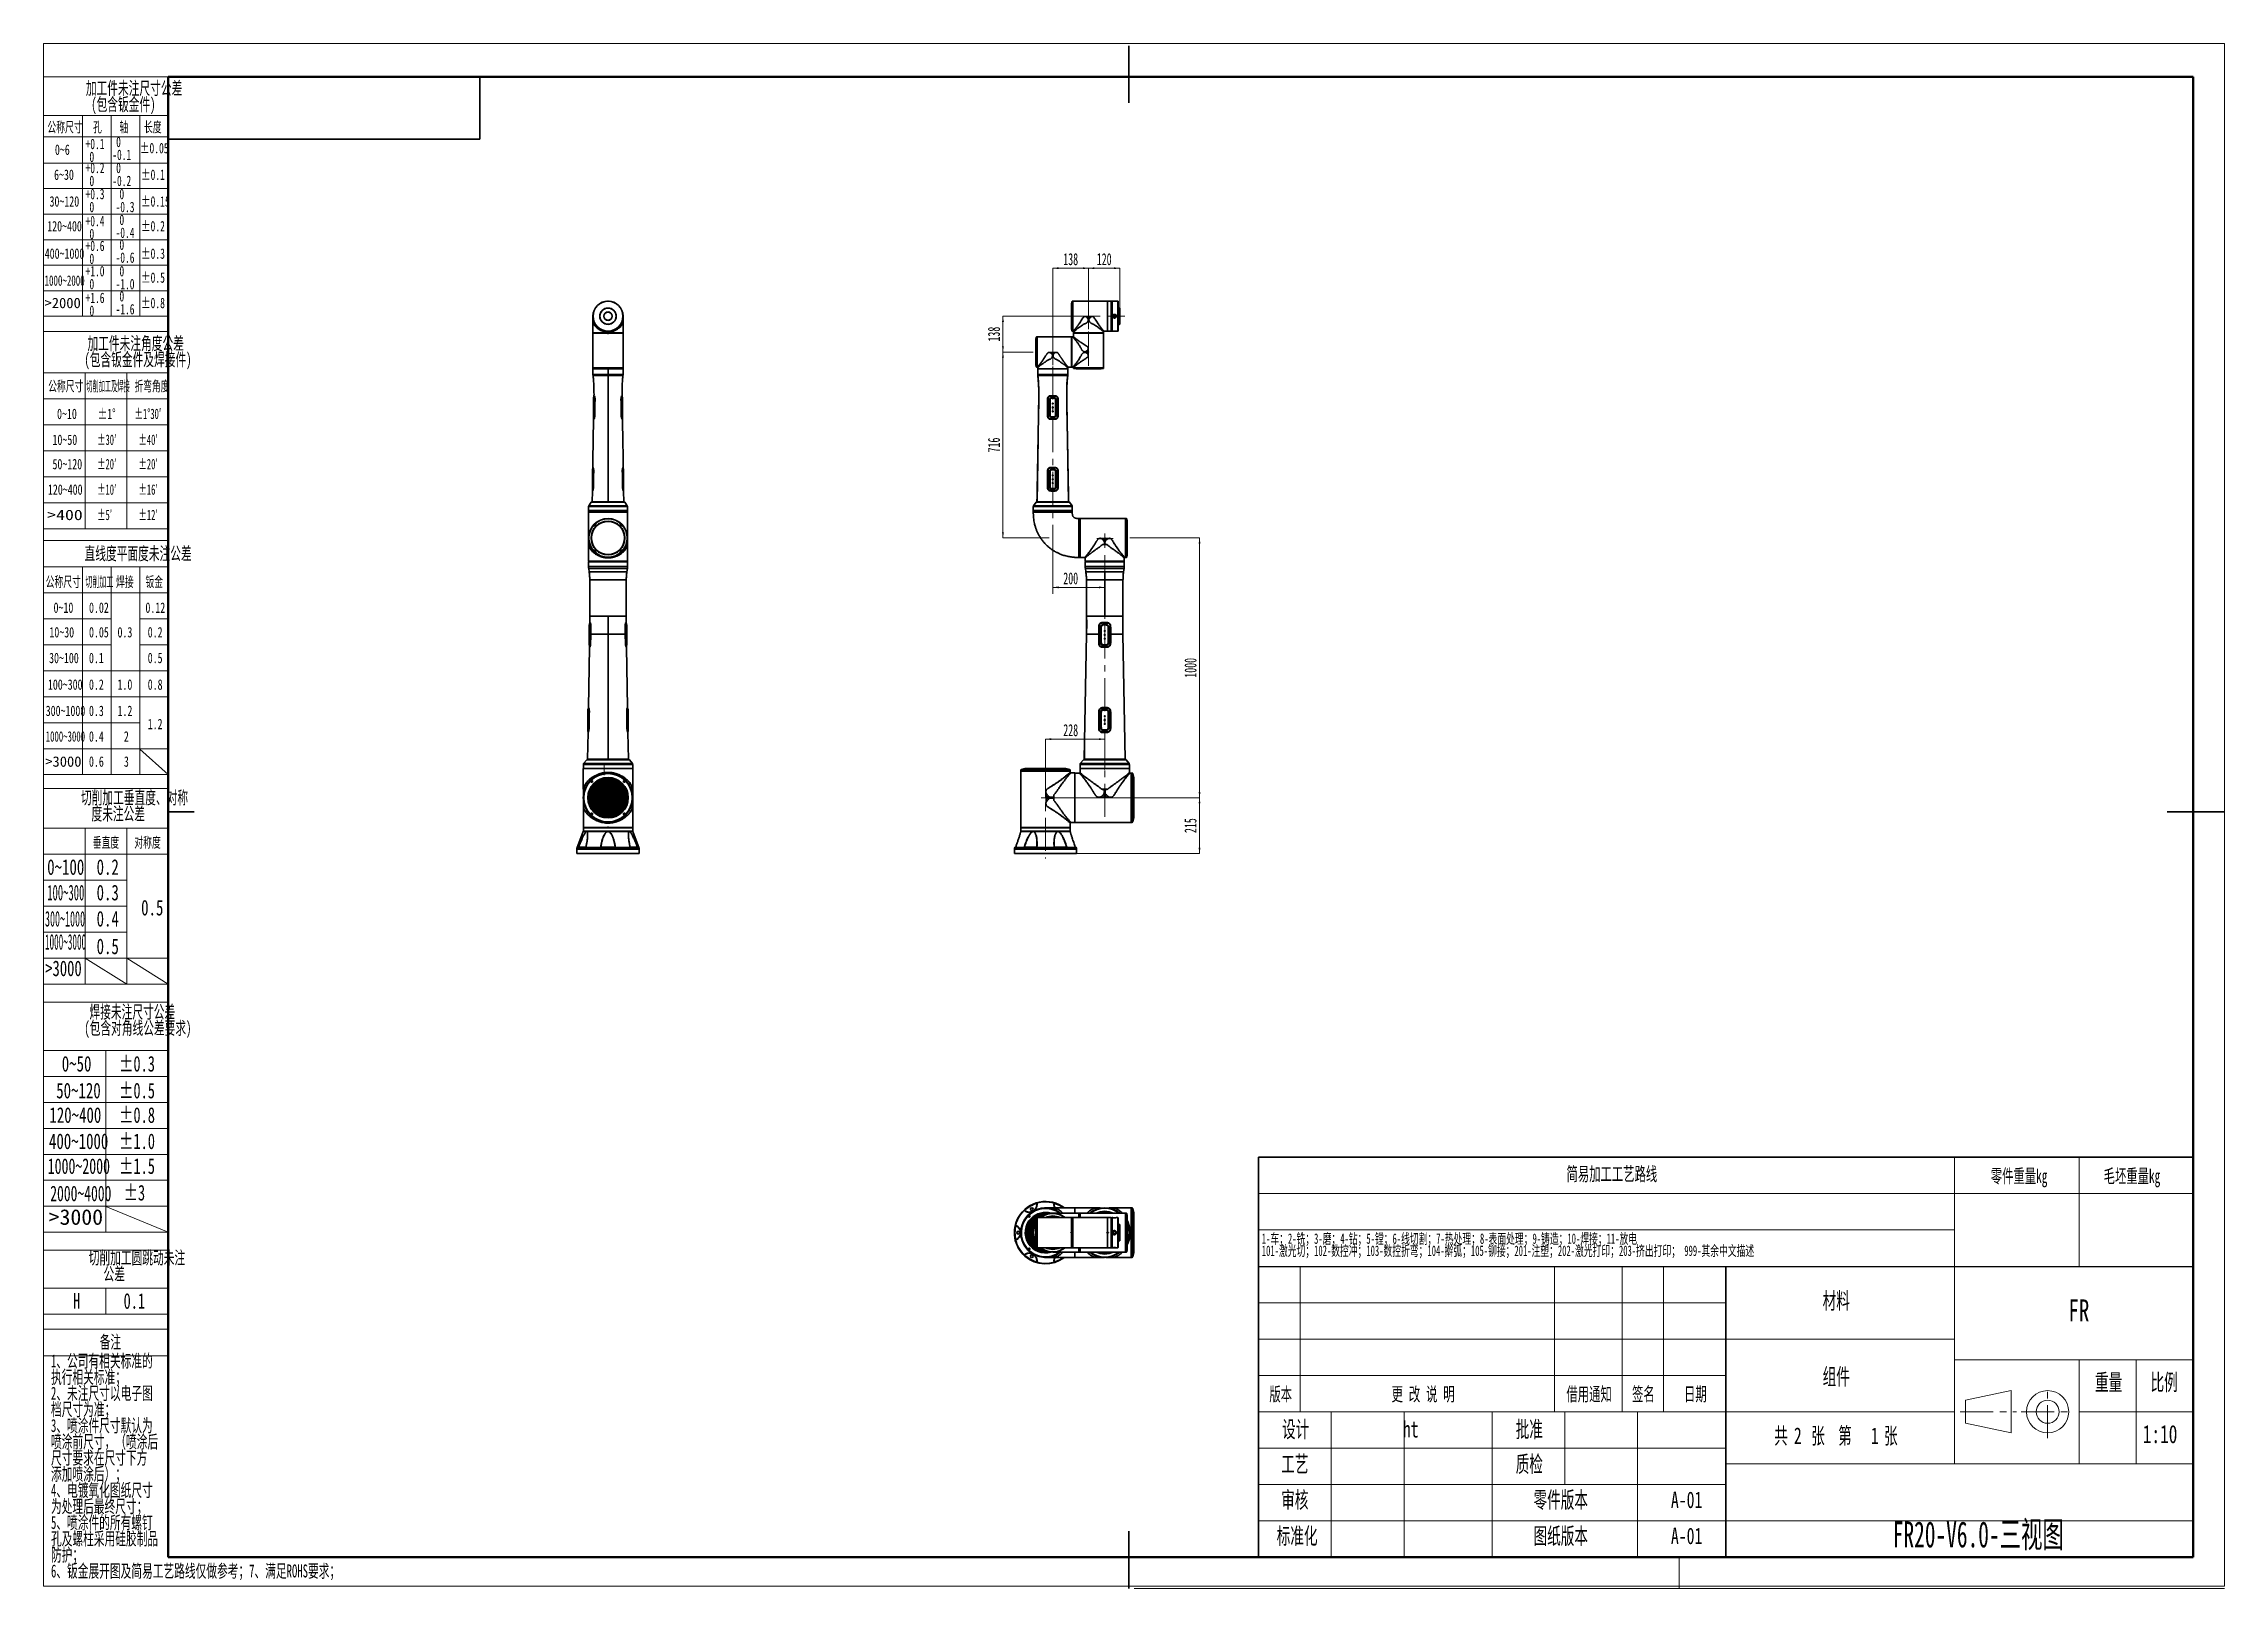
# Model space of a CAD drawing. Header units: millimetres. Extents: x 0 to 840, y -1 to 594.
import ezdxf

# ---------------------------------------------------------------- set-up
doc = ezdxf.new("R2010")
doc.units = ezdxf.units.MM
doc.linetypes.add('CENTERX2', pattern=[20.32, 12.7, -2.54, 2.54, -2.54])
doc.layers.get('0').update_dxf_attribs({"lineweight": 18})
for name, color, linetype, lineweight in [('中心线层', 6, 'CENTERX2', 25), ('标注层', 150, 'Continuous', 18), ('细线层', 7, 'Continuous', 25)]:
    doc.layers.add(name, color=color, linetype=linetype, lineweight=lineweight)
doc.styles.add('SLDTEXTSTYLE0', font='', dxfattribs={"width": 0.605})
doc.styles.add('SLDTEXTSTYLE1', font='', dxfattribs={"width": 0.614286})
doc.styles.add('SLDTEXTSTYLE10', font='', dxfattribs={"width": 1.253219})
doc.styles.add('SLDTEXTSTYLE11', font='', dxfattribs={"width": 0.477371})
doc.styles.add('SLDTEXTSTYLE12', font='', dxfattribs={"width": 0.618901})
doc.styles.add('SLDTEXTSTYLE13', font='', dxfattribs={"width": 0.499682})
doc.styles.add('SLDTEXTSTYLE14', font='', dxfattribs={"width": 0.472346})
doc.styles.add('SLDTEXTSTYLE15', font='', dxfattribs={"width": 0.431677})
doc.styles.add('SLDTEXTSTYLE16', font='', dxfattribs={"width": 0.689585})
doc.styles.add('SLDTEXTSTYLE17', font='', dxfattribs={"width": 0.653082})
doc.styles.add('SLDTEXTSTYLE18', font='', dxfattribs={"width": 0.641279})
doc.styles.add('SLDTEXTSTYLE2', font='', dxfattribs={"width": 0.7})
doc.styles.add('SLDTEXTSTYLE3', font='', dxfattribs={"width": 0.6})
doc.styles.add('SLDTEXTSTYLE4', font='', dxfattribs={"width": 0.67})
doc.styles.add('SLDTEXTSTYLE5', font='', dxfattribs={"width": 0.677991})
doc.styles.add('SLDTEXTSTYLE6', font='', dxfattribs={"width": 0.631687})
doc.styles.add('SLDTEXTSTYLE7', font='', dxfattribs={"width": 1.026693})
doc.styles.add('SLDTEXTSTYLE8', font='', dxfattribs={"width": 0.601124})
doc.styles.add('SLDTEXTSTYLE9', font='', dxfattribs={"width": 0.427578})
doc.styles.get('SLDTEXTSTYLE0').set_extended_font_data('宋体')
doc.styles.get('SLDTEXTSTYLE1').set_extended_font_data('宋体')
doc.styles.get('SLDTEXTSTYLE10').set_extended_font_data('宋体')
doc.styles.get('SLDTEXTSTYLE11').set_extended_font_data('宋体')
doc.styles.get('SLDTEXTSTYLE12').set_extended_font_data('宋体')
doc.styles.get('SLDTEXTSTYLE13').set_extended_font_data('宋体')
doc.styles.get('SLDTEXTSTYLE14').set_extended_font_data('宋体')
doc.styles.get('SLDTEXTSTYLE15').set_extended_font_data('宋体')
doc.styles.get('SLDTEXTSTYLE16').set_extended_font_data('宋体')
doc.styles.get('SLDTEXTSTYLE17').set_extended_font_data('宋体')
doc.styles.get('SLDTEXTSTYLE18').set_extended_font_data('宋体')
doc.styles.get('SLDTEXTSTYLE2').set_extended_font_data('宋体')
doc.styles.get('SLDTEXTSTYLE3').set_extended_font_data('宋体')
doc.styles.get('SLDTEXTSTYLE4').set_extended_font_data('宋体')
doc.styles.get('SLDTEXTSTYLE5').set_extended_font_data('宋体')
doc.styles.get('SLDTEXTSTYLE6').set_extended_font_data('宋体')
doc.styles.get('SLDTEXTSTYLE7').set_extended_font_data('宋体')
doc.styles.get('SLDTEXTSTYLE8').set_extended_font_data('宋体')
doc.styles.get('SLDTEXTSTYLE9').set_extended_font_data('宋体')
doc.dimstyles.new('SLDDIMSTYLE0', dxfattribs={"dimtxt": 4.622974, "dimasz": 2.2, "dimexe": 0, "dimexo": 0.0625, "dimgap": 1.155743, "dimtad": 1, "dimlfac": 10, "dimrnd": 1e-09, "dimzin": 12, "dimdsep": 46, "dimtxsty": 'SLDTEXTSTYLE0', "dimcen": 0.09, "dimdle": 4.4, "dimadec": 0, "dimazin": 3, "dimtfac": 1, "dimtdec": 3, "dimtmove": 0, "dimatfit": 0, "dimfxl": 1, "dimfrac": 2, "dimtolj": 1, "dimarcsym": 0})
doc.dimstyles.new('SLDDIMSTYLE1', dxfattribs={"dimtxt": 4.622974, "dimasz": 2.2, "dimexe": 0, "dimexo": 0.0625, "dimgap": 1.155743, "dimtad": 1, "dimlfac": 10, "dimrnd": 1e-09, "dimzin": 12, "dimdsep": 46, "dimtxsty": 'SLDTEXTSTYLE0', "dimcen": 0.09, "dimdle": 4.4, "dimadec": 0, "dimazin": 3, "dimtfac": 1, "dimtdec": 3, "dimtofl": 0, "dimtmove": 0, "dimatfit": 3, "dimfxl": 1, "dimfrac": 2, "dimtolj": 1, "dimarcsym": 0})

msp = doc.modelspace()

# ---------------------------------------------------------------- texts
at = {"color": 7, "linetype": 'Continuous', "lineweight": 0, "attachment_point": 2}
for s, insert, char_height, width, style in [('简易加工工艺路线', (604.0509, 161.4158), 5.29167, 83.395484, 'SLDTEXTSTYLE0'), ('零件重量kg', (760.9113, 160.6203), 5.29167, 52.189432, 'SLDTEXTSTYLE0'), ('毛坯重量kg', (804.3836, 160.6203), 5.29167, 52.189432, 'SLDTEXTSTYLE0'), ('材料', (690.5019, 113.1258), 6.35, 24.484749, 'SLDTEXTSTYLE0'), ('FR', (783.9386, 110.4684), 8.46667, 16.223836, 'SLDTEXTSTYLE2'), ('组件', (690.5019, 83.9204), 6.35, 24.236425, 'SLDTEXTSTYLE0'), ('版本', (476.5037, 76.6405), 5.29167, 20.238408, 'SLDTEXTSTYLE0'), ('更 改 说 明', (531.3551, 76.6405), 5.29167, 49.648756, 'SLDTEXTSTYLE1'), ('借用通知', (595.2833, 76.6405), 5.29167, 41.139013, 'SLDTEXTSTYLE0'), ('签名', (616.2134, 76.6405), 5.29167, 19.410661, 'SLDTEXTSTYLE0'), ('日期', (636.2134, 76.6405), 5.29167, 18.251816, 'SLDTEXTSTYLE0'), ('重量', (795.3929, 81.7484), 6.35, 24.385419, 'SLDTEXTSTYLE0'), ('比例', (816.7944, 81.7484), 6.35, 22.498156, 'SLDTEXTSTYLE0'), ('设计', (482.2575, 63.643), 6.35, 24.18676, 'SLDTEXTSTYLE0'), ('ht', (526.5705, 63.643), 6.35, 11.422905, 'SLDTEXTSTYLE2'), ('批准', (572.2575, 63.643), 6.35, 24.385419, 'SLDTEXTSTYLE0'), ('1:10', (815.2138, 62.1039), 7, 25.731844, 'SLDTEXTSTYLE2'), ('工艺', (481.938, 50.2474), 6.35, 23.988101, 'SLDTEXTSTYLE0'), ('质检', (572.2575, 50.2474), 6.35, 24.335754, 'SLDTEXTSTYLE0'), ('审核', (481.938, 36.4757), 6.35, 23.541117, 'SLDTEXTSTYLE0'), ('零件版本', (584.3719, 36.4757), 6.35, 49.714469, 'SLDTEXTSTYLE0'), ('A-01', (632.8585, 36.4757), 6.35, 24.037765, 'SLDTEXTSTYLE2'), ('FR20-V6.0-三视图', (745.2096, 24.9624), 10, 228.301676, 'SLDTEXTSTYLE0'), ('标准化', (482.8263, 22.5742), 6.35, 37.049944, 'SLDTEXTSTYLE0'), ('图纸版本', (584.3719, 22.5742), 6.35, 48.522514, 'SLDTEXTSTYLE0'), ('A-01', (632.8585, 22.5742), 6.35, 24.037765, 'SLDTEXTSTYLE2')]:
    msp.add_mtext(s, dxfattribs=dict(at, insert=insert, char_height=char_height, width=width, style=style))
at = {"layer": '标注层', "color": 1}
for s, insert, char_height, width, attachment_point, style in [('公称尺寸', (1.4484, 563.8677), 4, 31.034637, 1, 'SLDTEXTSTYLE0'), ('孔', (19.0167, 563.8677), 4, 7.32067, 1, 'SLDTEXTSTYLE0'), ('轴', (29.1989, 563.8677), 4, 7.101676, 1, 'SLDTEXTSTYLE0'), ('长度', (38.6473, 563.8677), 4, 15.204469, 1, 'SLDTEXTSTYLE0'), ('0~6', (4.3445, 555.1715), 4, 11.231285, 1, 'SLDTEXTSTYLE2'), ('%%P0.05', (37.0695, 555.7843), 4, 21.574494, 1, 'SLDTEXTSTYLE5'), ('6~30', (4.018, 545.5323), 4, 15.235754, 1, 'SLDTEXTSTYLE2'), ('%%P0.1', (37.4977, 545.5323), 4, 17.392921, 1, 'SLDTEXTSTYLE5'), ('30~120', (2.2597, 535.2451), 4, 23.150838, 1, 'SLDTEXTSTYLE2'), ('%%P0.15', (37.4977, 535.2451), 4, 21.574494, 1, 'SLDTEXTSTYLE5'), ('120~400', (1.3819, 525.7168), 4, 26.717318, 1, 'SLDTEXTSTYLE2'), ('%%P0.2', (37.4977, 525.7168), 4, 17.695933, 1, 'SLDTEXTSTYLE5'), ('400~1000', (0.421, 515.1486), 4, 31.347486, 1, 'SLDTEXTSTYLE2'), ('%%P0.3', (37.4977, 515.1486), 4, 17.695933, 1, 'SLDTEXTSTYLE5'), ('1000~2000', (0.3432, 504.7717), 4, 31.33734, 1, 'SLDTEXTSTYLE6'), ('%%P0.5', (37.4977, 505.9308), 4, 17.695933, 1, 'SLDTEXTSTYLE5'), ('>2000', (0.3432, 496.1451), 4, 27.990288, 1, 'SLDTEXTSTYLE7'), ('%%P0.8', (37.4977, 496.1451), 4, 17.726235, 1, 'SLDTEXTSTYLE5'), ('公称尺寸', (1.7468, 464.138), 4, 31.034637, 1, 'SLDTEXTSTYLE0'), ('切削加工及焊接', (16.4068, 464.138), 4, 33.881346, 1, 'SLDTEXTSTYLE9'), ('折弯角度', (34.9894, 464.138), 4, 26.785266, 1, 'SLDTEXTSTYLE8'), ('%%P1%%D', (20.8232, 453.4517), 4, 13.241649, 1, 'SLDTEXTSTYLE5'), ('%%P1%%D30′', (34.9894, 453.4517), 4, 25.119582, 1, 'SLDTEXTSTYLE8'), ('0~10', (5.1617, 453.4517), 4, 15.235754, 1, 'SLDTEXTSTYLE2'), ('10~50', (3.4061, 443.4713), 4, 18.70838, 1, 'SLDTEXTSTYLE2'), ('%%P30′', (20.5593, 443.4713), 4, 14.803091, 1, 'SLDTEXTSTYLE8'), ('%%P40′', (36.4894, 443.4713), 4, 14.803091, 1, 'SLDTEXTSTYLE8'), ('50~120', (3.4061, 434.1051), 4, 23.150838, 1, 'SLDTEXTSTYLE2'), ('%%P20′', (20.5593, 434.1051), 4, 14.803091, 1, 'SLDTEXTSTYLE8'), ('%%P20′', (36.4894, 434.1051), 4, 14.803091, 1, 'SLDTEXTSTYLE8'), ('120~400', (1.6506, 424.2947), 4, 26.717318, 1, 'SLDTEXTSTYLE2'), ('%%P10′', (20.5593, 424.2947), 4, 14.803091, 1, 'SLDTEXTSTYLE8'), ('%%P16′', (36.4922, 424.2947), 4, 14.803091, 1, 'SLDTEXTSTYLE8'), ('>400', (1.4021, 414.5294), 4, 26.996719, 1, 'SLDTEXTSTYLE10'), ('%%P5′', (20.5593, 414.5294), 4, 11.36426, 1, 'SLDTEXTSTYLE8'), ('%%P12′', (36.4922, 414.5294), 4, 14.803091, 1, 'SLDTEXTSTYLE8'), ('直线度平面度未注公差', (36.3838, 400.184), 5, 99.094972, 2, 'SLDTEXTSTYLE0'), ('公称尺寸', (0.795, 388.8027), 4, 31.034637, 1, 'SLDTEXTSTYLE0'), ('切削加工', (16.1009, 388.8027), 4, 21.356362, 1, 'SLDTEXTSTYLE11'), ('焊接', (27.8904, 388.8027), 4, 15.360894, 1, 'SLDTEXTSTYLE0'), ('钣金', (39.2197, 388.8027), 4, 15.423464, 1, 'SLDTEXTSTYLE0'), ('0~10', (3.8187, 378.8211), 4, 15.235754, 1, 'SLDTEXTSTYLE2'), ('0.02', (17.4784, 378.8211), 4, 15.141899, 1, 'SLDTEXTSTYLE2'), ('0.12', (39.2114, 378.8211), 4, 15.141899, 1, 'SLDTEXTSTYLE2'), ('10~30', (2.2161, 369.3612), 4, 18.70838, 1, 'SLDTEXTSTYLE2'), ('0.05', (17.4784, 369.3612), 4, 15.141899, 1, 'SLDTEXTSTYLE2'), ('0.3', (28.4589, 369.3612), 4, 11.13743, 1, 'SLDTEXTSTYLE2'), ('0.2', (40.0891, 369.3612), 4, 11.13743, 1, 'SLDTEXTSTYLE2'), ('30~100', (2.0973, 359.453), 4, 23.150838, 1, 'SLDTEXTSTYLE2'), ('0.1', (17.4547, 359.453), 4, 10.824581, 1, 'SLDTEXTSTYLE2'), ('0.5', (40.0891, 359.453), 4, 11.13743, 1, 'SLDTEXTSTYLE2'), ('100~300', (1.6506, 349.2121), 4, 26.717318, 1, 'SLDTEXTSTYLE2'), ('0.2', (17.4547, 349.2121), 4, 11.13743, 1, 'SLDTEXTSTYLE2'), ('1.0', (28.4589, 349.2121), 4, 10.699441, 1, 'SLDTEXTSTYLE2'), ('0.8', (40.0891, 349.2121), 4, 11.168715, 1, 'SLDTEXTSTYLE2'), ('300~1000', (0.7979, 339.0957), 4, 31.159777, 1, 'SLDTEXTSTYLE2'), ('0.3', (17.4547, 339.0957), 4, 11.13743, 1, 'SLDTEXTSTYLE2'), ('1.2', (28.4589, 339.0957), 4, 10.605587, 1, 'SLDTEXTSTYLE2'), ('1000~3000', (0.7979, 329.2308), 4, 30.703017, 1, 'SLDTEXTSTYLE12'), ('0.4', (17.4547, 329.2308), 4, 11.356425, 1, 'SLDTEXTSTYLE2'), ('2', (30.9091, 329.2308), 4, 3.097207, 1, 'SLDTEXTSTYLE2'), ('1.2', (40.0836, 334.0263), 4, 10.605587, 1, 'SLDTEXTSTYLE2'), ('>3000', (0.6174, 319.5637), 4, 27.990288, 1, 'SLDTEXTSTYLE7'), ('0.6', (17.4547, 319.5637), 4, 11.231285, 1, 'SLDTEXTSTYLE2'), ('3', (30.9091, 319.5637), 4, 3.034637, 1, 'SLDTEXTSTYLE2'), ('垂直度', (18.9001, 288.4176), 4, 23.213408, 1, 'SLDTEXTSTYLE0'), ('对称度', (34.9368, 288.4176), 4, 23.275978, 1, 'SLDTEXTSTYLE0'), ('0~100', (1.3704, 279.9402), 6, 28.860335, 1, 'SLDTEXTSTYLE2'), ('0.2', (20.3967, 279.9402), 6, 16.706145, 1, 'SLDTEXTSTYLE2'), ('100~300', (1.3913, 270.1118), 6, 28.607517, 1, 'SLDTEXTSTYLE13'), ('0.3', (20.3967, 270.1118), 6, 16.706145, 1, 'SLDTEXTSTYLE2'), ('0.5', (37.5535, 264.2984), 6, 16.706145, 1, 'SLDTEXTSTYLE2'), ('300~1000', (0.5246, 260.029), 6, 31.538983, 1, 'SLDTEXTSTYLE14'), ('0.4', (20.3967, 260.029), 6, 17.034637, 1, 'SLDTEXTSTYLE2'), ('1000~3000', (0.5093, 251.1274), 6, 32.122564, 1, 'SLDTEXTSTYLE15'), ('0.5', (20.3967, 249.4052), 6, 16.706145, 1, 'SLDTEXTSTYLE2'), ('>3000', (0.5927, 240.9317), 6, 28.199808, 1, 'SLDTEXTSTYLE16'), ('0~50', (6.9773, 204.1899), 6, 22.853631, 1, 'SLDTEXTSTYLE2'), ('%%P0.3', (29.0438, 204.1899), 6, 26.5439, 1, 'SLDTEXTSTYLE5'), ('50~120', (4.8441, 193.8796), 6, 34.726257, 1, 'SLDTEXTSTYLE2'), ('%%P0.5', (29.0438, 193.8796), 6, 26.5439, 1, 'SLDTEXTSTYLE5'), ('%%P0.8', (29.0438, 184.4443), 6, 26.589352, 1, 'SLDTEXTSTYLE5'), ('120~400', (2.2108, 184.4443), 6, 40.075978, 1, 'SLDTEXTSTYLE2'), ('400~1000', (2.0599, 174.3523), 6, 47.021229, 1, 'SLDTEXTSTYLE2'), ('%%P1.0', (29.0438, 174.3523), 6, 26.680256, 1, 'SLDTEXTSTYLE5'), ('1000~2000', (1.5682, 164.7742), 6, 48.598056, 1, 'SLDTEXTSTYLE17'), ('%%P1.5', (29.0438, 164.7742), 6, 26.5439, 1, 'SLDTEXTSTYLE5'), ('2000~4000', (2.5408, 154.259), 6, 48.407588, 1, 'SLDTEXTSTYLE18'), ('%%P3', (30.7885, 154.5491), 6, 14.908218, 1, 'SLDTEXTSTYLE5'), ('>3000', (1.9307, 145.1746), 6, 41.985432, 1, 'SLDTEXTSTYLE7'), ('H', (11.3224, 112.8589), 6, 5.408774, 1, 'SLDTEXTSTYLE5'), ('0.1', (30.7885, 112.8589), 6, 15.726352, 1, 'SLDTEXTSTYLE5'), ('备注', (25.7176, 96.5869), 5, 19.005587, 2, 'SLDTEXTSTYLE0'), ('6、钣金展开图及简易工艺路线仅做参考；7、满足ROHS要求；', (2.8293, 8.3931), 5, 262.480447, 1, 'SLDTEXTSTYLE0')]:
    msp.add_mtext(s, dxfattribs=dict(at, insert=insert, char_height=char_height, width=width, attachment_point=attachment_point, style=style))

# ---------------------------------------------------------------- blocks, each defined once
blk = doc.blocks.new('*X3')
at = {"layer": '标注层', "linetype": 'Continuous'}
for points in [[(388.71, 507.52), (390.91, 507.89), (390.91, 507.16)], [(402.51, 507.52), (400.31, 507.89), (400.31, 507.16)]]:
    blk.add_hatch(color=0, dxfattribs=at).paths.add_polyline_path(points, flags=0)
at = {"layer": '标注层', "color": 0, "linetype": 'Continuous'}
for p, q in [((388.71, 507.52), (402.51, 507.52)), ((388.71, 470.14), (388.71, 507.52)), ((402.51, 484.01), (402.51, 507.52))]:
    blk.add_line(p, q, dxfattribs=at)
at = {"layer": '标注层', "color": 0, "insert": (395.61, 510.98), "char_height": 4.623, "width": 10.6251, "attachment_point": 5, "style": 'SLDTEXTSTYLE0'}
blk.add_mtext('138', dxfattribs=at)
blk = doc.blocks.new('*X4')
at = {"layer": '标注层', "linetype": 'Continuous'}
for points in [[(402.51, 507.52), (404.71, 507.89), (404.71, 507.16)], [(414.51, 507.52), (412.31, 507.89), (412.31, 507.16)]]:
    blk.add_hatch(color=0, dxfattribs=at).paths.add_polyline_path(points, flags=0)
at = {"layer": '标注层', "color": 0, "linetype": 'Continuous'}
for p, q in [((402.51, 507.52), (414.51, 507.52)), ((402.51, 484.01), (402.51, 507.52)), ((414.51, 490.73), (414.51, 507.52))]:
    blk.add_line(p, q, dxfattribs=at)
at = {"layer": '标注层', "color": 0, "insert": (408.51, 510.98), "char_height": 4.623, "width": 10.6876, "attachment_point": 5, "style": 'SLDTEXTSTYLE0'}
blk.add_mtext('120', dxfattribs=at)
blk = doc.blocks.new('*X5')
at = {"layer": '标注层', "linetype": 'Continuous'}
for points in [[(369.51, 489.04), (369.88, 486.84), (369.15, 486.84)], [(369.51, 475.24), (369.88, 477.44), (369.15, 477.44)]]:
    blk.add_hatch(color=0, dxfattribs=at).paths.add_polyline_path(points, flags=0)
at = {"layer": '标注层', "color": 0, "linetype": 'Continuous'}
for p, q in [((369.51, 489.04), (369.51, 475.24)), ((394.2, 489.04), (369.51, 489.04)), ((381.12, 475.24), (369.51, 475.24))]:
    blk.add_line(p, q, dxfattribs=at)
at = {"layer": '标注层', "color": 0, "insert": (366.06, 482.14), "char_height": 4.623, "width": 10.6251, "attachment_point": 5, "rotation": 90, "style": 'SLDTEXTSTYLE0'}
blk.add_mtext('138', dxfattribs=at)
blk = doc.blocks.new('*X6')
at = {"layer": '标注层', "linetype": 'Continuous'}
for points in [[(369.51, 475.24), (369.88, 473.04), (369.15, 473.04)], [(369.51, 403.64), (369.88, 405.84), (369.15, 405.84)]]:
    blk.add_hatch(color=0, dxfattribs=at).paths.add_polyline_path(points, flags=0)
at = {"layer": '标注层', "color": 0, "linetype": 'Continuous'}
for p, q in [((369.51, 475.24), (369.51, 403.64)), ((381.12, 475.24), (369.51, 475.24)), ((387.31, 403.64), (369.51, 403.64))]:
    blk.add_line(p, q, dxfattribs=at)
at = {"layer": '标注层', "color": 0, "insert": (366.06, 439.44), "char_height": 4.623, "width": 11.0938, "attachment_point": 5, "rotation": 90, "style": 'SLDTEXTSTYLE0'}
blk.add_mtext('716', dxfattribs=at)
blk = doc.blocks.new('*X7')
at = {"layer": '标注层', "linetype": 'Continuous'}
for points in [[(388.71, 384.63), (390.91, 384.99), (390.91, 384.26)], [(408.71, 384.63), (406.51, 384.99), (406.51, 384.26)]]:
    blk.add_hatch(color=0, dxfattribs=at).paths.add_polyline_path(points, flags=0)
at = {"layer": '标注层', "color": 0, "linetype": 'Continuous'}
for p, q in [((388.71, 403.14), (388.71, 384.63)), ((408.71, 397.04), (408.71, 384.63)), ((388.71, 384.63), (408.71, 384.63))]:
    blk.add_line(p, q, dxfattribs=at)
at = {"layer": '标注层', "color": 0, "insert": (395.61, 388.07), "char_height": 4.623, "width": 11.1876, "attachment_point": 5, "style": 'SLDTEXTSTYLE0'}
blk.add_mtext('200', dxfattribs=at)
blk = doc.blocks.new('*X8')
at = {"layer": '标注层', "linetype": 'Continuous'}
for points in [[(385.91, 326.18), (388.11, 325.81), (388.11, 326.55)], [(408.71, 326.18), (406.51, 325.81), (406.51, 326.55)]]:
    blk.add_hatch(color=0, dxfattribs=at).paths.add_polyline_path(points, flags=0)
at = {"layer": '标注层', "color": 0, "linetype": 'Continuous'}
for p, q in [((408.71, 326.18), (385.91, 326.18)), ((385.91, 316.27), (385.91, 326.18)), ((408.71, 314.63), (408.71, 326.18))]:
    blk.add_line(p, q, dxfattribs=at)
at = {"layer": '标注层', "color": 0, "insert": (395.61, 329.62), "char_height": 4.623, "width": 11.1251, "attachment_point": 5, "style": 'SLDTEXTSTYLE0'}
blk.add_mtext('228', dxfattribs=at)
blk = doc.blocks.new('*X9')
at = {"layer": '标注层', "linetype": 'Continuous'}
for points in [[(445.23, 303.64), (445.6, 301.44), (444.87, 301.44)], [(445.23, 282.14), (445.6, 284.34), (444.87, 284.34)]]:
    blk.add_hatch(color=0, dxfattribs=at).paths.add_polyline_path(points, flags=0)
at = {"layer": '标注层', "color": 0, "linetype": 'Continuous'}
for p, q in [((384.25, 303.64), (445.23, 303.64)), ((445.23, 303.64), (445.23, 282.14)), ((396.99, 282.14), (445.23, 282.14))]:
    blk.add_line(p, q, dxfattribs=at)
at = {"layer": '标注层', "color": 0, "insert": (441.78, 292.89), "char_height": 4.623, "width": 11.0938, "attachment_point": 5, "rotation": 90, "style": 'SLDTEXTSTYLE0'}
blk.add_mtext('215', dxfattribs=at)
blk = doc.blocks.new('*X10')
at = {"layer": '标注层', "linetype": 'Continuous'}
for points in [[(445.23, 403.64), (444.87, 401.44), (445.6, 401.44)], [(445.23, 303.64), (444.87, 305.84), (445.6, 305.84)]]:
    blk.add_hatch(color=0, dxfattribs=at).paths.add_polyline_path(points, flags=0)
at = {"layer": '标注层', "color": 0, "linetype": 'Continuous'}
for p, q in [((418.44, 403.64), (445.23, 403.64)), ((445.23, 303.64), (445.23, 403.64)), ((399.22, 303.64), (445.23, 303.64))]:
    blk.add_line(p, q, dxfattribs=at)
at = {"layer": '标注层', "color": 0, "insert": (441.78, 353.64), "char_height": 4.623, "width": 14.6876, "attachment_point": 5, "rotation": 90, "style": 'SLDTEXTSTYLE0'}
blk.add_mtext('1000', dxfattribs=at)
blk = doc.blocks.new('SW_NOTE_0')
at = {"color": 0, "linetype": 'Continuous', "lineweight": 0, "attachment_point": 2}
for s, insert, char_height, width, style in [('共', (2.18, 4.09), 3.17, 5.8604, 'SLDTEXTSTYLE0'), ('张  第', (11.91, 4.09), 3.175, 15.6444, 'SLDTEXTSTYLE3'), ('张', (23.35, 4.09), 3.17, 5.6866, 'SLDTEXTSTYLE0'), ('2', (5.42, 4.09), 3.17, 2.4584, 'SLDTEXTSTYLE2'), ('1', (20.24, 4.09), 3.17, 1.8128, 'SLDTEXTSTYLE2')]:
    blk.add_mtext(s, dxfattribs=dict(at, insert=insert, char_height=char_height, width=width, style=style))
blk = doc.blocks.new('SW_NOTE_1')
at = {"color": 0, "linetype": 'Continuous', "lineweight": 0, "char_height": 2, "attachment_point": 1, "style": 'SLDTEXTSTYLE0'}
for s, insert, width in [('1-车；2-铣；3-磨；4-钻；5-镗；6-线切割；7-热处理；8-表面处理；9-铸造；10-焊接；11-放电', (0, 2.58), 171.5039), ('101-激光切；102-数控冲；103-数控折弯；104-擀弧；105-铆接；201-注塑；202-激光打印；203-挤出打印； 999-其余中文描述', (0, 0.25), 225.6425)]:
    blk.add_mtext(s, dxfattribs=dict(at, insert=insert, width=width))
blk = doc.blocks.new('SW_NOTE_2')
at = {"layer": '标注层', "color": 0, "char_height": 2.5, "attachment_point": 2, "style": 'SLDTEXTSTYLE0'}
for s, insert, width in [('加工件未注尺寸公差', (15.47, 3.22), 44.581), ('(包含钣金件)', (13.41, 0.11), 27.8631)]:
    blk.add_mtext(s, dxfattribs=dict(at, insert=insert, width=width))
blk = doc.blocks.new('SW_NOTE_3')
at = {"layer": '标注层', "color": 0, "char_height": 2, "attachment_point": 1, "style": 'SLDTEXTSTYLE4'}
for s, insert, width in [('-0.1', (0, 0.09), 7.1567), ('0', (0.75, 2.58), 1.5421)]:
    blk.add_mtext(s, dxfattribs=dict(at, insert=insert, width=width))
blk = doc.blocks.new('SW_NOTE_4')
at = {"layer": '标注层', "color": 0, "char_height": 2, "attachment_point": 1, "style": 'SLDTEXTSTYLE4'}
for s, insert, width in [('+0.1', (0, 2.58), 7.1117), ('0', (0.75, 0.09), 1.5421)]:
    blk.add_mtext(s, dxfattribs=dict(at, insert=insert, width=width))
blk = doc.blocks.new('SW_NOTE_5')
at = {"layer": '标注层', "color": 0, "char_height": 2, "attachment_point": 1, "style": 'SLDTEXTSTYLE4'}
for s, insert, width in [('+0.2', (0, 2.58), 7.2615), ('0', (0.75, 0.09), 1.5421)]:
    blk.add_mtext(s, dxfattribs=dict(at, insert=insert, width=width))
blk = doc.blocks.new('SW_NOTE_6')
at = {"layer": '标注层', "color": 0, "char_height": 2, "attachment_point": 1, "style": 'SLDTEXTSTYLE4'}
for s, insert, width in [('+0.3', (0, 2.58), 7.2615), ('0', (0.75, 0.09), 1.5421)]:
    blk.add_mtext(s, dxfattribs=dict(at, insert=insert, width=width))
blk = doc.blocks.new('SW_NOTE_7')
at = {"layer": '标注层', "color": 0, "char_height": 2, "attachment_point": 1, "style": 'SLDTEXTSTYLE4'}
for s, insert, width in [('+0.4', (0, 2.58), 7.3663), ('0', (0.75, 0.09), 1.5421)]:
    blk.add_mtext(s, dxfattribs=dict(at, insert=insert, width=width))
blk = doc.blocks.new('SW_NOTE_8')
at = {"layer": '标注层', "color": 0, "char_height": 2, "attachment_point": 1, "style": 'SLDTEXTSTYLE4'}
for s, insert, width in [('-0.2', (0, 0.09), 7.3064), ('0', (0.75, 2.58), 1.5421)]:
    blk.add_mtext(s, dxfattribs=dict(at, insert=insert, width=width))
blk = doc.blocks.new('SW_NOTE_9')
at = {"layer": '标注层', "color": 0, "char_height": 2, "attachment_point": 1, "style": 'SLDTEXTSTYLE4'}
for s, insert, width in [('-0.3', (0, 0.09), 7.3064), ('0', (0.75, 2.58), 1.5421)]:
    blk.add_mtext(s, dxfattribs=dict(at, insert=insert, width=width))
blk = doc.blocks.new('SW_NOTE_10')
at = {"layer": '标注层', "color": 0, "char_height": 2, "attachment_point": 1, "style": 'SLDTEXTSTYLE4'}
for s, insert, width in [('-0.4', (0, 0.09), 7.4112), ('0', (0.75, 2.58), 1.5421)]:
    blk.add_mtext(s, dxfattribs=dict(at, insert=insert, width=width))
blk = doc.blocks.new('SW_NOTE_11')
at = {"layer": '标注层', "color": 0, "char_height": 2, "attachment_point": 1, "style": 'SLDTEXTSTYLE4'}
for s, insert, width in [('+0.6', (0, 2.58), 7.3064), ('0', (0.75, 0.09), 1.5421)]:
    blk.add_mtext(s, dxfattribs=dict(at, insert=insert, width=width))
blk = doc.blocks.new('SW_NOTE_12')
at = {"layer": '标注层', "color": 0, "char_height": 2, "attachment_point": 1, "style": 'SLDTEXTSTYLE4'}
for s, insert, width in [('-0.6', (0, 0.09), 7.3513), ('0', (0.75, 2.58), 1.5421)]:
    blk.add_mtext(s, dxfattribs=dict(at, insert=insert, width=width))
blk = doc.blocks.new('SW_NOTE_13')
at = {"layer": '标注层', "color": 0, "char_height": 2, "attachment_point": 1, "style": 'SLDTEXTSTYLE4'}
for s, insert, width in [('+1.0', (0, 2.58), 7.3064), ('0', (0.75, 0.09), 1.5421)]:
    blk.add_mtext(s, dxfattribs=dict(at, insert=insert, width=width))
blk = doc.blocks.new('SW_NOTE_14')
at = {"layer": '标注层', "color": 0, "char_height": 2, "attachment_point": 1, "style": 'SLDTEXTSTYLE4'}
for s, insert, width in [('-1.0', (0, 0.09), 7.3513), ('0', (0.75, 2.58), 1.5421)]:
    blk.add_mtext(s, dxfattribs=dict(at, insert=insert, width=width))
blk = doc.blocks.new('SW_NOTE_15')
at = {"layer": '标注层', "color": 0, "char_height": 2, "attachment_point": 1, "style": 'SLDTEXTSTYLE4'}
for s, insert, width in [('+1.6', (0, 2.58), 7.3064), ('0', (0.75, 0.09), 1.5421)]:
    blk.add_mtext(s, dxfattribs=dict(at, insert=insert, width=width))
blk = doc.blocks.new('SW_NOTE_16')
at = {"layer": '标注层', "color": 0, "char_height": 2, "attachment_point": 1, "style": 'SLDTEXTSTYLE4'}
for s, insert, width in [('-1.6', (0, 0.09), 7.3513), ('0', (0.75, 2.58), 1.5421)]:
    blk.add_mtext(s, dxfattribs=dict(at, insert=insert, width=width))
blk = doc.blocks.new('SW_NOTE_17')
at = {"layer": '标注层', "color": 0, "char_height": 2.5, "attachment_point": 2, "style": 'SLDTEXTSTYLE0'}
for s, insert, width in [('(包含钣金件及焊接件)', (15.91, 0.11), 47.8855), ('加工件未注角度公差', (15.47, 3.22), 44.581)]:
    blk.add_mtext(s, dxfattribs=dict(at, insert=insert, width=width))
blk = doc.blocks.new('SW_NOTE_18')
at = {"layer": '标注层', "color": 0, "char_height": 2.5, "attachment_point": 2, "style": 'SLDTEXTSTYLE0'}
for s, insert, width in [('切削加工垂直度、对称', (17.19, 3.22), 49.6257), ('度未注公差', (14.06, 0.11), 24.5782)]:
    blk.add_mtext(s, dxfattribs=dict(at, insert=insert, width=width))
blk = doc.blocks.new('SW_NOTE_19')
at = {"layer": '标注层', "color": 0, "char_height": 2.5, "attachment_point": 2, "style": 'SLDTEXTSTYLE0'}
for s, insert, width in [('(包含对角线公差要求)', (14.82, 0.11), 47.8855), ('焊接未注尺寸公差', (13.75, 3.22), 39.5559)]:
    blk.add_mtext(s, dxfattribs=dict(at, insert=insert, width=width))
blk = doc.blocks.new('SW_NOTE_20')
at = {"layer": '标注层', "color": 0, "char_height": 2.5, "attachment_point": 2, "style": 'SLDTEXTSTYLE0'}
for s, insert, width in [('切削加工圆跳动未注', (15.47, 3.22), 44.6201), ('公差', (11.09, 0.11), 9.3855)]:
    blk.add_mtext(s, dxfattribs=dict(at, insert=insert, width=width))
blk = doc.blocks.new('SW_NOTE_21')
at = {"layer": '标注层', "color": 0, "char_height": 2.5, "attachment_point": 1, "style": 'SLDTEXTSTYLE0'}
for s, insert, width in [('执行相关标准；', (0, 0.11), 31.1676), ('1、公司有相关标准的', (0, 3.22), 46.595), ('2、未注尺寸以电子图', (0, -3), 46.8687), ('档尺寸为准；', (0, -6.11), 26.1425), ('3、喷涂件尺寸默认为', (0, -9.22), 47.0056), ('喷涂前尺寸，（喷涂后', (0, -12.33), 49.2933), ('尺寸要求在尺寸下方', (0, -15.44), 44.6788), ('添加喷涂后）；', (0, -18.56), 31.1285), ('4、电镀氧化图纸尺寸', (0, -21.67), 47.1034), ('为处理后最终尺寸；', (0, -24.78), 41.1201), ('5、喷涂件的所有螺钉', (0, -27.89), 47.0447), ('孔及螺柱采用硅胶制品', (0, -31), 49.3324), ('防护；', (0, -34.11), 10.8324)]:
    blk.add_mtext(s, dxfattribs=dict(at, insert=insert, width=width))

# ---------------------------------------------------------------- dimensions: what is measured, and where the dimension line sits
at = {"layer": '标注层', "color": 0}
for base, p1, p2, angle, dimstyle, picture, middle in [((402.5063, 507.522), (388.7063, 470.0749), (402.5063, 483.9434), 0, 'SLDDIMSTYLE0', '*X3', (395.6063, 510.9764)), ((369.5137, 475.2434), (394.2583, 489.0434), (381.1793, 475.2434), 270, 'SLDDIMSTYLE0', '*X5', (366.0594, 482.1434)), ((369.5137, 403.6434), (381.1793, 475.2434), (387.3753, 403.6434), 270, 'SLDDIMSTYLE1', '*X6', (366.0594, 439.4434)), ((445.2336, 403.6434), (399.1566, 303.643), (418.3736, 403.6434), 90, 'SLDDIMSTYLE1', '*X10', (441.7793, 353.6432))]:
    dim = msp.add_linear_dim(base=base, p1=p1, p2=p2, angle=angle, dimstyle=dimstyle, override={"dimsah": 1, "dimtzin": 12}, dxfattribs=at)
    dim.commit()
    dim.dimension.update_dxf_attribs({"geometry": picture, "text_midpoint": middle, "dimtype": 160})
for base, p1, p2, dimstyle, picture, middle in [((414.5063, 507.522), (402.5063, 483.9434), (414.5063, 490.6684), 'SLDDIMSTYLE0', '*X4', (408.5063, 510.9764)), ((408.7063, 384.6277), (388.7063, 403.2027), (408.7063, 397.0976), 'SLDDIMSTYLE1', '*X7', (395.6063, 388.0691)), ((385.906, 326.1815), (408.7063, 314.5683), (385.906, 316.2078), 'SLDDIMSTYLE1', '*X8', (395.6063, 329.6229))]:
    dim = msp.add_linear_dim(base=base, p1=p1, p2=p2, dimstyle=dimstyle, override={"dimsah": 1, "dimtzin": 12}, dxfattribs=at)
    dim.commit()
    dim.dimension.update_dxf_attribs({"geometry": picture, "text_midpoint": middle, "dimtype": 160})
dim = msp.add_linear_dim(base=(445.2336, 282.143), p1=(384.1855, 303.643), p2=(396.931, 282.143), angle=270, dimstyle='SLDDIMSTYLE1', override={"dimsah": 1, "dimtzin": 12}, dxfattribs=at)
dim.commit()
dim.dimension.update_dxf_attribs({"geometry": '*X9', "text_midpoint": (441.7793, 292.893)})

# ---------------------------------------------------------------- linework, layer by layer
at = {"color": 7, "linetype": 'Continuous', "lineweight": 18}
for p, q in [((0, 594), (839.987, 594)), ((0, 594), (0, 0)), ((839.987, 594), (839.987, 0)), ((735.9929, 151.1857), (735.9929, 165.1857)), ((783.9929, 151.1857), (783.9929, 165.1857)), ((467.9929, 151.1857), (827.9929, 151.1857)), ((735.9929, 123.1857), (735.9929, 151.1857)), ((783.9929, 123.1857), (783.9929, 151.1857)), ((735.9929, 137.1857), (467.9929, 137.1857)), ((483.9929, 67.1857), (483.9929, 123.1857)), ((581.9929, 67.1857), (581.9929, 123.1857)), ((607.9929, 67.1857), (607.9929, 123.1857)), ((623.9929, 67.1857), (623.9929, 123.1857)), ((735.9929, 123.1857), (735.9929, 47.1857)), ((647.9929, 109.1857), (467.9929, 109.1857)), ((647.9929, 95.1857), (467.9929, 95.1857)), ((647.9929, 95.1857), (735.9929, 95.1857)), ((827.9929, 87.1857), (735.9929, 87.1857)), ((783.9929, 87.1857), (783.9929, 47.1857)), ((805.9929, 87.1857), (805.9929, 47.1857)), ((647.9929, 81.1857), (467.9929, 81.1857)), ((740.241, 71.6033), (757.9025, 75.3148)), ((740.241, 71.6033), (740.241, 62.7682)), ((757.9025, 75.3148), (757.9025, 59.0567)), ((735.9929, 67.1857), (467.9929, 67.1857)), ((495.9929, 11.1857), (495.9929, 67.1857)), ((523.9929, 11.1857), (523.9929, 67.1857)), ((557.9929, 11.1857), (557.9929, 67.1857)), ((585.9929, 39.1857), (585.9929, 67.1857)), ((613.9929, 11.1857), (613.9929, 67.1857)), ((740.241, 62.7682), (757.9025, 59.0567)), ((783.9929, 67.1857), (827.9929, 67.1857)), ((647.9929, 53.1857), (467.9929, 53.1857)), ((735.9929, 47.1857), (647.9929, 47.1857)), ((827.9929, 47.1857), (735.9929, 47.1857)), ((647.9929, 39.1857), (467.9929, 39.1857)), ((647.9929, 25.1857), (467.9929, 25.1857)), ((629.9929, 11.1857), (629.9929, -0.8143)), ((0, 0), (839.987, 0)), ((419.9929, -0.8143), (839.9929, -0.8143))]:
    msp.add_line(p, q, dxfattribs=at)
at = {"color": 7, "linetype": 'Continuous', "lineweight": 35}
for p, q in [((417.9929, 571.1857), (417.9929, 593.1857)), ((167.9929, 557.1857), (167.9929, 581.1857)), ((47.9929, 557.1857), (167.9929, 557.1857)), ((211.5855, 489.0434), (211.5855, 482.8736)), ((216.8857, 494.8334), (216.8857, 494.8218)), ((216.8857, 494.8334), (217.045, 494.8334)), ((217.299, 494.8427), (217.296, 494.8427)), ((217.7259, 494.8334), (217.8852, 494.8334)), ((217.8852, 494.8218), (217.8852, 494.8334)), ((223.1855, 482.6137), (223.1855, 489.0434)), ((211.5855, 482.8736), (211.5855, 482.8734)), ((211.5855, 482.8736), (211.5855, 482.8736)), ((211.6258, 482.5334), (211.5855, 482.4931)), ((211.5855, 482.4931), (211.5855, 475.2434)), ((217.296, 482.4931), (211.5855, 482.4931)), ((211.5862, 482.6137), (223.1855, 482.6137)), ((211.6306, 482.5691), (211.5962, 482.6035)), ((217.3054, 482.5334), (211.6258, 482.5334)), ((223.1355, 482.5637), (211.636, 482.5637)), ((211.636, 482.5634), (211.636, 482.5637)), ((223.1355, 482.5634), (211.636, 482.5634)), ((211.7831, 482.5634), (211.7831, 482.5334)), ((217.299, 482.3165), (217.296, 482.4931)), ((217.3054, 482.5334), (217.3059, 482.5032)), ((217.3054, 482.5334), (217.3154, 482.5334)), ((217.3059, 482.5032), (217.3092, 482.3167)), ((217.3154, 482.5334), (217.3192, 482.3167)), ((217.3154, 482.5334), (217.4555, 482.5334)), ((217.3838, 482.2532), (217.3871, 482.2532)), ((217.3838, 482.2434), (217.3838, 482.2532)), ((217.3838, 482.2434), (217.3871, 482.2434)), ((217.3871, 482.2334), (217.3838, 482.2334)), ((217.3871, 482.2434), (217.3871, 482.2532)), ((217.4518, 482.3167), (217.4555, 482.5334)), ((217.4555, 482.5334), (217.4655, 482.5334)), ((217.4618, 482.3167), (217.465, 482.5032)), ((217.465, 482.5032), (217.4655, 482.5334)), ((223.1452, 482.5334), (217.4655, 482.5334)), ((217.475, 482.4931), (217.4719, 482.3165)), ((223.1855, 482.4931), (217.475, 482.4931)), ((222.9878, 482.5334), (222.9878, 482.5634)), ((223.1355, 482.5637), (223.1855, 482.6137)), ((223.1355, 482.5634), (223.1355, 482.5637)), ((223.1855, 482.4931), (223.1452, 482.5334)), ((223.1855, 475.2434), (223.1855, 482.4931)), ((211.5855, 475.2434), (211.5855, 469.1937)), ((223.1855, 469.1937), (223.1855, 475.2434)), ((211.5855, 469.1937), (211.5855, 469.1434)), ((211.5855, 469.1937), (211.6355, 469.1437)), ((211.5855, 469.1937), (223.1855, 469.1937)), ((211.5855, 469.1434), (211.5855, 468.9953)), ((211.5855, 469.1434), (223.1855, 469.1434)), ((211.5855, 468.7419), (211.5855, 466.6434)), ((211.5861, 468.9902), (211.5862, 468.8137)), ((211.5862, 468.8137), (212.084, 468.8137)), ((211.5962, 468.8035), (211.6306, 468.7691)), ((211.6355, 469.1437), (211.6355, 469.1434)), ((223.1355, 469.1437), (211.6355, 469.1437)), ((211.636, 468.7637), (212.334, 468.7637)), ((211.636, 468.7634), (212.3355, 468.7634)), ((211.6659, 468.8973), (212.5706, 468.7164)), ((212.5902, 468.7144), (222.1807, 468.7144)), ((217.3855, 466.6434), (217.3855, 466.2434)), ((222.2004, 468.7164), (223.1051, 468.8973)), ((222.4355, 468.7634), (223.1355, 468.7634)), ((222.437, 468.7637), (223.1355, 468.7637)), ((222.687, 468.8137), (223.1855, 468.8137)), ((223.1355, 469.1437), (223.1855, 469.1937)), ((223.1355, 469.1434), (223.1355, 469.1437)), ((223.1355, 468.7637), (223.1855, 468.8137)), ((223.1855, 469.1434), (223.1855, 469.1937)), ((223.1855, 468.9953), (223.1855, 469.1434)), ((223.1855, 468.8137), (223.1855, 468.9953)), ((223.1855, 466.6434), (223.1855, 468.7419)), ((211.8355, 457.439), (211.8355, 456.8889)), ((211.8355, 450.8916), (211.8355, 456.8889)), ((211.8549, 457.639), (211.9712, 458.239)), ((222.7998, 458.239), (222.9161, 457.639)), ((222.9355, 457.439), (222.9355, 456.8889)), ((222.9355, 456.8889), (222.9355, 450.8916)), ((211.8355, 450.8916), (211.8355, 450.3415)), ((211.8541, 449.5415), (211.8381, 450.1415)), ((211.8541, 449.5415), (211.8956, 449.5432)), ((211.8975, 449.3498), (211.901, 449.3423)), ((222.9328, 450.1415), (222.9168, 449.5415)), ((222.9355, 450.8916), (222.9355, 450.3415)), ((211.3855, 429.8245), (211.3855, 429.2742)), ((211.3855, 429.2742), (211.3855, 422.7271)), ((211.4036, 430.0245), (211.512, 430.6245)), ((223.3674, 430.0245), (223.259, 430.6245)), ((223.3855, 429.8245), (223.3855, 429.2742)), ((223.3855, 422.7271), (223.3855, 429.2742)), ((211.373, 421.7271), (211.3014, 417.6234)), ((211.3841, 422.5271), (211.3848, 422.5271)), ((211.3855, 422.7124), (211.3855, 422.712)), ((223.3815, 421.9271), (223.3567, 421.9299)), ((223.358, 421.9292), (223.3821, 422.5441)), ((223.3948, 421.9271), (223.3868, 422.5271)), ((223.3873, 421.9274), (223.3948, 421.9271)), ((223.4696, 417.6234), (223.3979, 421.7271)), ((209.8855, 415.7701), (209.8855, 414.2234)), ((209.8855, 414.2234), (209.8855, 413.6434)), ((209.8855, 414.2234), (224.8855, 414.2234)), ((209.8855, 413.6434), (209.8855, 403.6434)), ((210.9462, 417.4915), (209.9713, 416.0503)), ((224.7996, 416.0503), (223.8247, 417.4915)), ((224.8855, 414.2234), (224.8855, 415.7701)), ((224.8855, 413.6434), (224.8855, 414.2234)), ((224.8855, 413.6434), (224.8855, 403.6434)), ((209.8855, 403.6434), (209.8855, 403.4857)), ((212.2799, 408.7761), (212.2659, 408.7629)), ((212.2913, 408.7376), (212.304, 408.7496)), ((212.7241, 408.3048), (212.7114, 408.2927)), ((212.7271, 408.2745), (212.7411, 408.2877)), ((222.0481, 408.7388), (222.0567, 408.7469)), ((222.2645, 408.6379), (222.1645, 408.5801)), ((222.1645, 408.5801), (222.1645, 408.4647)), ((222.1645, 408.4647), (222.2645, 408.4069)), ((222.3645, 408.5801), (222.2645, 408.6379)), ((222.2645, 408.4069), (222.2645, 408.5224)), ((222.3645, 408.4647), (222.2645, 408.5224)), ((222.2645, 408.4069), (222.3645, 408.4647)), ((222.3645, 408.4647), (222.3645, 408.5801)), ((222.4809, 408.306), (222.4698, 408.2954)), ((224.8843, 403.5076), (224.8842, 403.5052)), ((224.8855, 403.4857), (224.8855, 403.6434)), ((209.878, 401.0815), (209.878, 394.7208)), ((209.8855, 402.3132), (209.8855, 401.1193)), ((209.8855, 401.1193), (209.8922, 401.1193)), ((212.2117, 398.7083), (212.4504, 398.4696)), ((212.2901, 398.9807), (212.3206, 399.0077)), ((212.5064, 398.8798), (212.4064, 398.8221)), ((212.4064, 398.8221), (212.4064, 398.7066)), ((212.4064, 398.7066), (212.5064, 398.6489)), ((212.6064, 398.8221), (212.5064, 398.8798)), ((212.5064, 398.8798), (212.5064, 398.7643)), ((212.6064, 398.8221), (212.5064, 398.7643)), ((212.5064, 398.6489), (212.6064, 398.7066)), ((212.6064, 398.7066), (212.6064, 398.8221)), ((212.7228, 398.548), (212.6949, 398.5235)), ((222.046, 399.0142), (222.0298, 398.999)), ((222.0469, 398.982), (222.0616, 398.9958)), ((222.2068, 398.8643), (222.149, 398.7643)), ((222.149, 398.7643), (222.2068, 398.6643)), ((222.3222, 398.8643), (222.2068, 398.8643)), ((222.2068, 398.6643), (222.3222, 398.6643)), ((222.38, 398.7643), (222.3222, 398.8643)), ((222.3222, 398.6643), (222.38, 398.7643)), ((222.4797, 398.5492), (222.4649, 398.5354)), ((222.4888, 398.5086), (222.505, 398.5238)), ((224.8787, 401.1193), (224.8855, 401.1193)), ((224.8855, 401.1193), (224.8855, 402.3132)), ((224.8924, 394.7208), (224.8924, 394.9948)), ((224.8929, 395.0734), (224.8929, 401.0815)), ((224.8929, 395.0734), (224.8929, 395.0734)), ((209.878, 394.7208), (209.9355, 394.6634)), ((209.878, 394.7208), (224.8924, 394.7208)), ((209.9355, 394.6434), (209.8855, 394.5234)), ((209.8855, 394.5234), (209.8855, 392.6434)), ((224.8855, 394.5234), (209.8855, 394.5234)), ((209.9352, 391.941), (210.1177, 390.6562)), ((209.9355, 394.6634), (224.835, 394.6634)), ((224.8355, 394.6434), (209.9355, 394.6434)), ((210.1177, 390.6562), (224.6532, 390.6562)), ((210.3401, 387.5177), (224.4309, 387.5177)), ((224.6532, 390.6562), (224.8358, 391.941)), ((224.835, 394.6634), (224.8386, 394.6669)), ((224.8855, 394.5234), (224.8355, 394.6434)), ((224.8386, 394.6669), (224.8824, 394.7107)), ((224.8855, 392.6434), (224.8855, 394.5234)), ((210.1855, 370.1434), (210.1855, 363.3795)), ((210.3885, 370.9434), (210.4056, 371.0206)), ((210.4283, 373.5837), (210.4142, 371.1434)), ((217.3855, 373.5848), (217.3855, 366.6011)), ((224.3567, 371.1434), (224.3427, 373.5849)), ((224.3824, 370.9434), (224.3653, 371.021)), ((224.5855, 370.1434), (224.5855, 363.3795)), ((210.2709, 361.5459), (209.8659, 338.3407)), ((210.1855, 363.3795), (210.1855, 362.5437)), ((210.2433, 363.7549), (210.5872, 363.0358)), ((210.2635, 361.7242), (210.2618, 361.7459)), ((210.2701, 361.7456), (210.267, 361.7394)), ((224.1838, 363.0358), (224.5276, 363.7549)), ((224.4782, 361.7471), (224.4728, 361.7501)), ((224.5069, 361.7243), (224.4988, 361.7358)), ((224.9051, 338.3407), (224.5, 361.5459)), ((224.5087, 361.7459), (224.5092, 361.7459)), ((224.5855, 363.3795), (224.5855, 362.5445)), ((209.6355, 337.3408), (209.6355, 329.7428)), ((225.1355, 337.3567), (225.1355, 329.7266)), ((209.6984, 328.7433), (209.5182, 318.4237)), ((225.2527, 318.4237), (225.0726, 328.7433)), ((225.1274, 329.5433), (225.1263, 329.5431)), ((207.876, 314.6237), (207.876, 306.888)), ((207.8765, 314.6237), (207.876, 314.6237)), ((207.9065, 314.9237), (207.8765, 314.8937)), ((226.8949, 314.8937), (207.8765, 314.8937)), ((207.8765, 314.8937), (207.8765, 314.6237)), ((207.8855, 316.4522), (207.8855, 314.9237)), ((207.8855, 314.9237), (226.8855, 314.9237)), ((209.1654, 318.2693), (207.9908, 316.7591)), ((226.7801, 316.7591), (225.6056, 318.2693)), ((226.8949, 314.8937), (226.8649, 314.9237)), ((226.8855, 314.9237), (226.8855, 316.4522)), ((226.8949, 306.888), (226.8949, 314.8937)), ((207.8855, 306.8401), (207.8855, 305.3232)), ((207.894, 306.8401), (207.8855, 306.8401)), ((207.8855, 303.8474), (207.8855, 303.643)), ((207.8855, 303.2191), (207.8855, 292.183)), ((226.8855, 306.8401), (226.8769, 306.8401)), ((226.8855, 305.3232), (226.8855, 306.8401)), ((226.8855, 303.643), (226.8855, 303.8474)), ((226.8855, 292.183), (226.8855, 303.2191)), ((226.8925, 303.8591), (226.8944, 303.743)), ((57.9929, 298.1857), (47.9929, 298.1857)), ((817.9929, 298.1857), (839.9929, 298.1857)), ((207.8655, 290.591), (205.5188, 284.4896)), ((207.8855, 292.183), (207.9155, 292.153)), ((207.8855, 292.183), (217.2855, 292.183)), ((207.9155, 292.123), (207.8855, 292.093)), ((207.8855, 292.093), (207.8855, 290.6987)), ((226.8855, 292.093), (207.8855, 292.093)), ((217.2902, 292.153), (207.9155, 292.153)), ((207.9155, 292.123), (226.8555, 292.123)), ((208.1405, 292.153), (208.1405, 292.123)), ((209.1844, 290.574), (209.0925, 290.574)), ((209.0944, 290.591), (209.1883, 290.591)), ((217.2916, 290.591), (209.1883, 290.591)), ((217.2855, 292.453), (217.4855, 292.453)), ((217.2855, 292.183), (217.2855, 292.453)), ((217.2902, 292.153), (217.2855, 292.183)), ((217.4807, 292.153), (217.2902, 292.153)), ((217.2916, 290.591), (217.4794, 290.591)), ((217.4775, 290.574), (217.2935, 290.574)), ((225.5827, 290.591), (217.4794, 290.591)), ((217.4855, 292.183), (217.4807, 292.153)), ((226.8555, 292.153), (217.4807, 292.153)), ((217.4855, 292.453), (217.4855, 292.183)), ((217.4855, 292.183), (226.8855, 292.183)), ((225.5827, 290.591), (225.6766, 290.591)), ((225.6785, 290.574), (225.5865, 290.574)), ((226.6304, 292.123), (226.6304, 292.153)), ((226.8555, 292.153), (226.8855, 292.183)), ((226.8855, 292.093), (226.8555, 292.123)), ((226.8855, 290.6987), (226.8855, 292.093)), ((229.2522, 284.4896), (226.9055, 290.591)), ((205.3855, 283.7717), (205.3855, 282.173)), ((205.3855, 282.173), (205.4155, 282.143)), ((205.3855, 282.173), (229.3855, 282.173)), ((229.3555, 282.143), (205.4155, 282.143)), ((208.8532, 284.611), (206.0352, 284.611)), ((206.0937, 284.643), (208.8532, 284.643)), ((220.2035, 284.611), (214.5675, 284.611)), ((214.626, 284.643), (220.145, 284.643)), ((225.9177, 284.643), (228.6772, 284.643)), ((228.7357, 284.611), (225.9178, 284.611)), ((229.3555, 282.143), (229.3855, 282.173)), ((229.3855, 282.173), (229.3855, 283.7717)), ((467.9929, 123.1857), (467.9929, 165.1857)), ((467.9929, 165.1857), (827.9929, 165.1857)), ((377.7935, 144.6826), (377.8028, 144.677)), ((381.0649, 144.3514), (381.2242, 144.4433)), ((381.2276, 144.4415), (381.0649, 144.3475)), ((382.5733, 147.4312), (382.5731, 147.4421)), ((389.1031, 145.6503), (385.906, 145.6503)), ((389.1031, 145.6418), (389.1031, 145.6503)), ((396.8866, 145.6598), (389.151, 145.6598)), ((389.2389, 147.4421), (389.2387, 147.4312)), ((396.8866, 145.6593), (396.8866, 145.6598)), ((396.8866, 145.6593), (397.1566, 145.6593)), ((397.1566, 143.6608), (397.1566, 145.6593)), ((397.1566, 145.6593), (397.1866, 145.6293)), ((397.1866, 145.6293), (397.1866, 143.6622)), ((397.2163, 145.2803), (397.1866, 145.2803)), ((397.2463, 145.6503), (397.2163, 145.6203)), ((397.2163, 145.6203), (397.2163, 143.6597)), ((406.9864, 145.6503), (397.2463, 145.6503)), ((397.2463, 145.6503), (397.2463, 143.6613)), ((399.1863, 143.6503), (398.7063, 143.6503)), ((399.1863, 141.9503), (399.1863, 143.6503)), ((399.2163, 143.449), (399.1863, 143.449)), ((399.2563, 143.6503), (399.2163, 143.6103)), ((399.2163, 143.6103), (399.2163, 141.9503)), ((408.7063, 143.6503), (399.2563, 143.6503)), ((399.2563, 143.6503), (399.2563, 141.9503)), ((408.7063, 143.9003), (408.242, 143.9003)), ((408.7063, 143.9003), (408.7063, 143.8718)), ((408.7063, 143.8718), (408.7063, 143.7003)), ((408.7063, 143.7003), (408.7063, 143.6699)), ((416.7563, 143.6503), (408.7063, 143.6503)), ((410.2051, 143.8491), (410.2052, 143.849)), ((418.9363, 145.6503), (410.4262, 145.6503)), ((416.8063, 143.6003), (416.7563, 143.6503)), ((416.7563, 128.6503), (416.7563, 143.6503)), ((417.1024, 143.6185), (416.8063, 143.6236)), ((416.8063, 130.8659), (416.8063, 143.6236)), ((417.3736, 142.6639), (417.1988, 143.5381)), ((418.9663, 145.6203), (418.9363, 145.6503)), ((418.9363, 126.6503), (418.9363, 145.6503)), ((419.2711, 145.6503), (418.9663, 145.6503)), ((418.9663, 126.6503), (418.9663, 145.6503)), ((419.8913, 143.9503), (419.5137, 145.461)), ((419.9062, 128.4716), (419.9062, 143.8291)), ((374.4701, 138.9046), (374.4606, 138.9098)), ((382.1773, 140.9456), (382.1773, 131.3551)), ((382.3602, 141.87), (382.1793, 140.9652)), ((382.2319, 139.5323), (382.2267, 139.5317)), ((382.6063, 141.9503), (382.4583, 141.9503)), ((382.6063, 141.9503), (382.6063, 130.3503)), ((382.6066, 141.9003), (382.6063, 141.9003)), ((382.6566, 141.9503), (382.6066, 141.9003)), ((382.6066, 141.9003), (382.6066, 130.4003)), ((388.7063, 141.9503), (382.6566, 141.9503)), ((382.6566, 141.9503), (382.6566, 130.3503)), ((389.2063, 142.1503), (388.2063, 142.1503)), ((388.7063, 142.1597), (388.7063, 142.1517)), ((388.7063, 142.1323), (388.7063, 142.0238)), ((395.956, 141.9503), (388.7063, 141.9503)), ((389.7563, 142.1503), (389.7563, 142.1503)), ((395.6963, 136.1487), (395.6963, 136.152)), ((395.7161, 136.1487), (395.7063, 136.1487)), ((395.7161, 136.152), (395.7161, 136.1487)), ((395.7795, 136.2368), (395.956, 136.2399)), ((395.956, 136.0608), (395.7795, 136.0639)), ((395.9774, 136.2201), (395.7796, 136.2166)), ((395.7796, 136.0841), (395.9774, 136.0806)), ((395.9963, 141.91), (395.956, 141.9503)), ((395.956, 136.2399), (395.956, 141.9503)), ((395.956, 130.3503), (395.956, 136.0608)), ((395.9774, 136.2301), (395.9662, 136.2299)), ((395.9774, 140.9456), (395.9774, 131.3551)), ((396.1602, 141.87), (395.9793, 140.9652)), ((395.9963, 141.0503), (395.9963, 141.91)), ((396.0263, 141.7527), (395.9963, 141.7527)), ((396.0263, 141.8998), (396.0266, 141.8998)), ((396.0263, 141.2003), (396.0263, 141.8998)), ((396.0266, 141.2018), (396.0266, 141.8998)), ((396.032, 141.9052), (396.0665, 141.9396)), ((396.0766, 141.9496), (396.0766, 141.4518)), ((396.4063, 141.9503), (396.2583, 141.9503)), ((396.4566, 141.9503), (396.4063, 141.9503)), ((396.4063, 141.9503), (396.4063, 130.3503)), ((396.4066, 141.9003), (396.4063, 141.9003)), ((396.4566, 141.9503), (396.4066, 141.9003)), ((396.4066, 130.4003), (396.4066, 141.9003)), ((402.5063, 141.9503), (396.4566, 141.9503)), ((396.4566, 141.9503), (396.4566, 130.3503)), ((409.756, 141.9503), (402.5063, 141.9503)), ((409.4963, 136.1487), (409.4963, 136.152)), ((409.5063, 136.152), (409.5063, 136.1487)), ((409.5063, 136.152), (409.5161, 136.152)), ((409.5063, 136.1487), (409.5161, 136.1487)), ((409.5161, 136.152), (409.5161, 136.1487)), ((409.5795, 136.2368), (409.756, 136.2399)), ((409.756, 136.0608), (409.5795, 136.0639)), ((409.7662, 136.2299), (409.5796, 136.2266)), ((409.7963, 136.2204), (409.5796, 136.2166)), ((409.5796, 136.0841), (409.7963, 136.0803)), ((409.5796, 136.0741), (409.7662, 136.0708)), ((409.7963, 141.91), (409.756, 141.9503)), ((409.756, 136.2399), (409.756, 141.9503)), ((409.756, 130.3503), (409.756, 136.0608)), ((409.7963, 136.2304), (409.7662, 136.2299)), ((409.7662, 136.0708), (409.7963, 136.0703)), ((409.7963, 136.2304), (409.7963, 141.91)), ((409.8263, 141.7527), (409.7963, 141.7527)), ((409.7963, 136.2304), (409.7963, 136.2204)), ((409.7963, 136.2204), (409.7963, 136.0803)), ((409.7963, 136.0803), (409.7963, 136.0703)), ((409.7963, 130.3906), (409.7963, 136.0703)), ((409.8463, 141.9503), (409.8263, 141.9303)), ((409.8263, 136.2481), (409.8263, 141.9303)), ((409.8463, 136.2503), (409.8263, 136.2481)), ((409.8263, 136.2481), (409.8263, 136.0525)), ((409.8263, 130.3703), (409.8263, 136.0525)), ((409.8263, 136.0525), (409.8463, 136.0503)), ((411.1763, 141.9503), (409.8463, 141.9503)), ((409.8463, 141.9503), (409.8463, 136.2503)), ((409.8463, 136.2503), (410.1263, 136.2503)), ((409.8463, 136.0503), (409.8463, 130.3503)), ((410.1263, 136.0503), (409.8463, 136.0503)), ((410.1263, 136.0503), (410.1263, 136.2503)), ((411.1563, 141.9253), (411.1563, 130.3753)), ((411.1763, 130.3503), (411.1763, 141.9503)), ((411.5763, 141.9253), (411.1763, 141.9253)), ((411.6684, 141.9503), (411.5763, 141.9503)), ((411.5763, 130.3503), (411.5763, 141.9503)), ((413.8063, 141.9503), (413.2443, 141.9503)), ((413.8563, 141.9003), (413.8063, 141.9503)), ((413.8063, 130.3503), (413.8063, 141.9503)), ((413.8563, 141.9003), (413.8563, 130.4003)), ((414.4563, 139.3003), (413.8563, 139.3003)), ((414.5063, 139.2503), (414.4563, 139.3003)), ((414.4563, 133.2401), (414.4563, 139.3003)), ((414.5063, 139.2503), (414.5063, 133.2863)), ((417.2649, 141.2457), (417.2682, 141.2346)), ((417.3755, 129.6564), (417.3755, 142.6443)), ((374.4606, 133.3908), (374.4701, 133.3961)), ((377.8028, 127.6237), (377.7935, 127.6181)), ((381.0649, 127.9531), (381.2276, 127.8592)), ((381.2242, 127.8573), (381.0649, 127.9493)), ((382.1793, 131.3355), (382.3602, 130.4307)), ((382.4583, 130.3503), (382.6063, 130.3503)), ((382.6063, 130.4003), (382.6066, 130.4003)), ((382.6066, 130.4003), (382.6566, 130.3503)), ((382.6566, 130.3503), (388.7063, 130.3503)), ((385.906, 126.6503), (389.1031, 126.6503)), ((388.2063, 130.1503), (389.2063, 130.1503)), ((388.7063, 130.3503), (395.956, 130.3503)), ((388.7063, 130.1684), (388.7063, 130.2769)), ((388.7063, 130.141), (388.7063, 130.149)), ((389.0429, 130.1503), (388.9158, 130.1443)), ((389.1031, 126.6503), (389.1031, 126.6589)), ((389.151, 126.6409), (397.1566, 126.6409)), ((395.956, 130.3503), (395.9963, 130.3906)), ((395.9793, 131.3355), (396.1602, 130.4307)), ((395.9963, 130.3906), (395.9963, 131.2503)), ((395.9963, 130.548), (396.0263, 130.548)), ((396.0263, 130.4003), (396.0263, 131.1003)), ((396.0263, 130.4003), (396.0266, 130.4003)), ((396.0266, 130.4003), (396.0266, 131.0988)), ((396.0266, 130.4003), (396.0766, 130.3503)), ((396.0766, 130.8488), (396.0766, 130.3503)), ((396.0766, 130.3503), (396.2583, 130.3503)), ((396.2583, 130.3503), (396.4063, 130.3503)), ((396.4063, 130.4003), (396.4066, 130.4003)), ((396.4063, 130.3503), (396.4566, 130.3503)), ((396.4066, 130.4003), (396.4566, 130.3503)), ((396.4566, 130.3503), (402.5063, 130.3503)), ((397.1566, 126.6409), (397.1566, 128.6403)), ((397.1566, 126.6409), (397.1866, 126.6709)), ((397.1866, 128.6373), (397.1866, 126.6709)), ((397.1866, 127.0203), (397.2163, 127.0203)), ((397.2163, 128.6365), (397.2163, 126.6803)), ((397.2163, 126.6803), (397.2463, 126.6503)), ((397.2463, 128.6367), (397.2463, 126.6503)), ((397.2463, 126.6503), (406.9864, 126.6503)), ((398.7063, 128.6503), (399.1863, 128.6503)), ((399.1863, 128.6503), (399.1863, 130.3503)), ((399.1863, 128.8517), (399.2163, 128.8517)), ((399.2163, 130.3503), (399.2163, 128.6903)), ((399.2163, 128.6903), (399.2563, 128.6503)), ((399.2563, 130.3503), (399.2563, 128.6503)), ((399.2563, 128.6503), (408.7063, 128.6503)), ((402.5063, 130.3503), (409.756, 130.3503)), ((407.2075, 128.4516), (407.2075, 128.4516)), ((408.5413, 128.4003), (408.7063, 128.4003)), ((408.7063, 128.6503), (416.7563, 128.6503)), ((408.7063, 128.6307), (408.7063, 128.6004)), ((408.7063, 128.4289), (408.7063, 128.6004)), ((408.7063, 128.4289), (408.7063, 128.4003)), ((408.7063, 128.4003), (409.1706, 128.4003)), ((409.756, 130.3503), (409.7963, 130.3906)), ((409.7963, 130.548), (409.8263, 130.548)), ((409.8263, 130.3703), (409.8463, 130.3503)), ((409.8463, 130.3503), (411.1763, 130.3503)), ((410.4262, 126.6503), (418.9363, 126.6503)), ((411.1763, 130.3753), (411.5763, 130.3753)), ((411.5763, 130.3503), (411.7358, 130.3503)), ((412.8563, 130.3703), (412.0563, 130.3703)), ((413.1768, 130.3503), (413.8063, 130.3503)), ((413.8063, 130.3503), (413.8563, 130.4003)), ((413.8563, 133.0003), (414.4563, 133.0003)), ((414.4563, 133.0003), (414.4563, 133.2401)), ((414.4563, 133.0003), (414.5063, 133.0503)), ((414.5063, 133.2863), (414.5063, 133.0503)), ((416.7563, 128.6503), (416.8063, 128.7003)), ((416.8063, 128.677), (416.8063, 130.8659)), ((416.8063, 128.677), (417.1024, 128.6822)), ((417.1988, 128.7626), (417.3736, 129.6368)), ((417.2284, 131.0448), (417.2283, 131.0308)), ((417.2326, 130.9701), (417.2293, 131.0163)), ((417.2965, 131.5127), (417.3004, 131.5255)), ((417.3341, 131.4889), (417.3339, 131.4762)), ((417.3626, 131.492), (417.3627, 131.506)), ((418.9363, 126.6503), (418.9663, 126.6803)), ((418.9663, 126.6503), (419.2711, 126.6503)), ((419.5137, 126.8397), (419.8913, 128.3503)), ((419.6147, 129.6811), (419.6302, 129.6811)), ((419.6681, 129.9126), (419.6798, 129.9126)), ((382.5731, 124.8586), (382.5733, 124.8694)), ((389.2387, 124.8694), (389.2389, 124.8586)), ((467.9929, 123.1857), (467.9929, 11.1857)), ((647.9929, 123.1857), (647.9929, 11.1857)), ((827.9929, 123.1857), (827.9929, 11.1857)), ((417.9929, 21.1857), (417.9929, -0.8143)), ((827.9929, 11.1857), (467.9929, 11.1857))]:
    msp.add_line(p, q, dxfattribs=at)
at = {"color": 1, "linetype": 'Continuous', "lineweight": 18}
for p, q in [((47.9929, 581.1857), (0, 581.1857)), ((0, 581.1857), (0, 0)), ((14.9873, 566.3531), (0, 566.3531)), ((14.9873, 566.3531), (14.9873, 558.3531)), ((14.9873, 566.3531), (25.9891, 566.3531)), ((25.9891, 566.3531), (25.9891, 489.0063)), ((36.991, 566.3531), (25.9891, 566.3531)), ((36.991, 566.3531), (36.991, 489.0063)), ((36.991, 566.3531), (47.9929, 566.3531)), ((-0.0071, 558.1052), (47.9929, 558.1052)), ((14.9873, 559.1158), (14.9873, 489.0063)), ((-0.0071, 548.0077), (47.9929, 548.0077)), ((-0.0071, 538.1741), (47.9929, 538.1741)), ((-0.0071, 528.3406), (47.9929, 528.3406)), ((-0.0071, 518.507), (47.9929, 518.507)), ((-0.0071, 508.6734), (47.9929, 508.6734)), ((-0.0071, 498.8398), (47.9929, 498.8398)), ((-0.0071, 489.0063), (47.9929, 489.0063)), ((0, 483.1502), (47.9929, 483.1502)), ((15.987, 467.196), (0, 467.196)), ((15.987, 467.196), (15.987, 407.196)), ((15.987, 467.196), (31.987, 467.196)), ((31.987, 467.196), (31.987, 407.196)), ((31.987, 467.196), (47.9929, 467.196)), ((0, 457.196), (47.9929, 457.196)), ((0, 447.196), (47.9929, 447.196)), ((0, 437.196), (47.9929, 437.196)), ((0, 427.196), (47.9929, 427.196)), ((0, 417.196), (47.9929, 417.196)), ((0, 407.196), (47.9929, 407.196)), ((0, 402.6872), (47.9929, 402.6872)), ((14.9929, 392.5135), (0, 392.5135)), ((14.9929, 392.5135), (14.9929, 312.5135)), ((25.9929, 392.5135), (14.9929, 392.5135)), ((25.9929, 392.5135), (25.9929, 312.5135)), ((36.9929, 392.5135), (25.9929, 392.5135)), ((36.9929, 392.5135), (36.9929, 312.5135)), ((36.9929, 392.5135), (47.9929, 392.5135)), ((0, 382.5135), (47.9929, 382.5135)), ((0, 372.5135), (25.9929, 372.5135)), ((36.9929, 372.5135), (47.9929, 372.5135)), ((0, 362.5135), (25.9929, 362.5135)), ((36.9929, 362.5135), (47.9885, 362.5135)), ((0, 352.5135), (47.9929, 352.5135)), ((0, 342.5135), (47.9929, 342.5135)), ((-0.0086, 332.5135), (36.9929, 332.5135)), ((0, 322.5135), (47.9929, 322.5135)), ((36.9929, 322.3914), (47.9929, 312.5135)), ((0, 312.5135), (47.9929, 312.5135)), ((0, 307.2221), (47.9929, 307.2221)), ((0, 291.8921), (15.9976, 291.8921)), ((15.9976, 291.8921), (15.9976, 231.8756)), ((31.9953, 291.8921), (15.9976, 291.8921)), ((31.9953, 291.8921), (31.9953, 231.8756)), ((31.9953, 291.8921), (47.9929, 291.8921)), ((0, 281.8921), (47.9929, 281.8921)), ((-0.0121, 271.8888), (31.9953, 271.8888)), ((-0.0121, 261.8855), (31.9953, 261.8855)), ((-0.0121, 251.8822), (31.9953, 251.8822)), ((0, 241.8789), (47.9929, 241.8789)), ((15.9976, 241.8789), (31.9953, 231.8756)), ((31.9953, 241.8604), (47.9929, 231.8756)), ((0, 231.8756), (47.9929, 231.8756)), ((47.9929, 231.8756), (47.9394, 232.0513)), ((0, 224.9345), (47.9929, 224.9345)), ((0, 206.3097), (23.9964, 206.3097)), ((23.9964, 206.3097), (23.9964, 136.3097)), ((47.9929, 206.3097), (23.9964, 206.3097)), ((0, 196.3097), (47.9929, 196.3097)), ((0, 186.3097), (47.9929, 186.3097)), ((0, 176.3097), (47.9929, 176.3097)), ((0, 166.3097), (47.9929, 166.3097)), ((0, 156.3097), (47.9929, 156.3097)), ((0, 146.3097), (47.9929, 146.3097)), ((23.9964, 146.2912), (47.9929, 136.3097)), ((0, 136.3097), (47.9929, 136.3097)), ((0, 129.3929), (47.9929, 129.3929)), ((0, 114.8124), (47.9929, 114.8124)), ((23.9964, 114.8124), (23.9964, 104.8124)), ((0, 104.8124), (47.9929, 104.8124)), ((0, 99.0171), (47.9929, 99.0171)), ((0, 88.7098), (47.9929, 88.7098))]:
    msp.add_line(p, q, dxfattribs=at)
at = {"color": 7, "linetype": 'Continuous', "lineweight": 50}
for p, q in [((47.9929, 11.1857), (47.9929, 581.1857)), ((47.9929, 581.1857), (827.9929, 581.1857)), ((827.9929, 11.1857), (827.9929, 581.1857)), ((47.9929, 11.1857), (827.9929, 11.1857)), ((467.9929, 11.1857), (827.9929, 11.1857))]:
    msp.add_line(p, q, dxfattribs=at)
at = {"color": 0, "linetype": 'Continuous', "lineweight": 35}
for p, q in [((395.9774, 493.8386), (395.9774, 484.2481)), ((396.1602, 494.763), (395.9793, 493.8583)), ((395.9793, 493.8583), (395.9793, 485.6387)), ((396.1602, 484.999), (396.1602, 494.763)), ((396.4063, 494.8434), (396.2583, 494.8434)), ((396.2583, 494.8434), (396.2583, 483.2434)), ((396.4063, 494.8434), (396.4063, 484.9421)), ((396.4066, 494.7934), (396.4063, 494.7934)), ((396.4566, 494.8434), (396.4066, 494.7934)), ((396.4066, 489.0434), (396.4066, 494.7934)), ((396.4066, 483.2934), (396.4066, 489.0434)), ((409.496, 494.8434), (396.4566, 494.8434)), ((396.4566, 494.8434), (396.4566, 489.0434)), ((396.4566, 489.0434), (396.4566, 483.2434)), ((401.411, 488.8911), (402.354, 488.8911)), ((402.354, 487.9564), (402.354, 488.8911)), ((402.6586, 488.8911), (402.6586, 487.9564)), ((402.6586, 488.8911), (403.6016, 488.8911)), ((409.4961, 494.8434), (409.496, 494.8434)), ((409.5795, 494.8427), (409.5795, 494.8427)), ((409.756, 483.2441), (409.756, 494.8427)), ((409.7662, 494.8327), (409.7963, 494.8025)), ((409.7963, 483.2842), (409.7963, 494.8025)), ((409.8263, 494.6457), (409.7963, 494.6457)), ((409.8263, 494.8225), (409.8463, 494.8425)), ((409.8263, 483.2634), (409.8263, 494.8225)), ((409.8463, 494.8425), (409.8463, 483.2434)), ((410.1263, 494.8425), (409.8463, 494.8425)), ((411.1763, 494.8434), (410.1263, 494.8434)), ((410.1263, 494.8425), (410.1263, 494.8434)), ((411.1563, 494.8184), (411.1563, 483.2684)), ((411.1763, 483.2434), (411.1763, 494.8434)), ((411.5763, 494.8184), (411.1763, 494.8184)), ((411.6684, 494.8434), (411.5763, 494.8434)), ((411.5763, 483.2434), (411.5763, 494.8434)), ((411.9566, 494.8334), (411.9566, 494.8118)), ((411.9566, 494.8334), (412.8465, 494.8334)), ((412.8465, 494.8334), (412.9561, 494.8334)), ((412.9561, 494.8118), (412.9561, 494.8334)), ((413.8063, 494.8434), (413.2443, 494.8434)), ((413.8563, 494.7934), (413.8063, 494.8434)), ((413.8063, 483.2434), (413.8063, 494.8434)), ((413.8563, 494.7934), (413.8563, 483.2934)), ((414.4563, 492.1934), (413.8563, 492.1934)), ((414.5063, 492.1434), (414.4563, 492.1934)), ((414.4563, 490.2488), (414.4563, 492.1934)), ((414.4563, 485.8934), (414.4563, 490.2488)), ((414.5063, 492.1434), (414.5063, 490.2297)), ((414.5063, 490.2297), (414.5063, 485.9434)), ((382.1773, 480.0386), (382.1773, 470.4481)), ((382.1779, 480.0283), (382.1779, 470.4585)), ((382.3602, 480.963), (382.1793, 480.0583)), ((382.1793, 480.0583), (382.1793, 471.8387)), ((382.3602, 480.963), (382.3602, 469.5238)), ((382.6063, 481.0434), (382.4583, 481.0434)), ((382.4583, 481.0434), (382.4583, 471.1422)), ((382.6063, 481.0434), (382.6063, 471.1422)), ((382.6066, 480.9934), (382.6063, 480.9934)), ((382.6566, 481.0434), (382.6066, 480.9934)), ((382.6066, 480.9934), (382.6066, 475.2434)), ((395.6963, 481.0434), (382.6566, 481.0434)), ((382.6566, 481.0434), (382.6566, 475.2434)), ((395.956, 481.0427), (395.7795, 481.0427)), ((395.956, 469.4441), (395.956, 481.0427)), ((395.9963, 481.0025), (395.9662, 481.0327)), ((395.9793, 485.6387), (395.9793, 484.2285)), ((395.9793, 484.2285), (396.1602, 483.3238)), ((395.9963, 469.4842), (395.9963, 481.0025)), ((396.0263, 480.8457), (395.9963, 480.8457)), ((396.0266, 480.9934), (396.0263, 480.9934)), ((396.0263, 469.4934), (396.0263, 480.9934)), ((396.0766, 481.0434), (396.0266, 480.9934)), ((396.0266, 469.4934), (396.0266, 480.9934)), ((396.551, 481.0434), (396.0766, 481.0434)), ((396.0766, 481.0434), (396.0766, 469.4434)), ((396.1602, 483.3238), (396.1602, 484.999)), ((396.2583, 483.2434), (396.4063, 483.2434)), ((396.4063, 484.9421), (396.4063, 483.2434)), ((396.4063, 483.2934), (396.4066, 483.2934)), ((396.4066, 483.2934), (396.4566, 483.2434)), ((396.4566, 483.2434), (396.5585, 483.2434)), ((396.7063, 483.0881), (396.7063, 482.6137)), ((396.7063, 482.6137), (396.7563, 482.5637)), ((396.7063, 482.6137), (402.4168, 482.6137)), ((396.7063, 482.2334), (396.7063, 482.2332)), ((396.7063, 482.2332), (396.7063, 482.2331)), ((396.7063, 482.2331), (396.7063, 481.1887)), ((408.3056, 482.4931), (396.707, 482.4931)), ((396.707, 482.3165), (396.707, 482.3165)), ((396.717, 482.5032), (396.7472, 482.5334)), ((408.2655, 482.5334), (396.7472, 482.5334)), ((396.7563, 482.5637), (396.7563, 482.5634)), ((402.4276, 482.5637), (396.7563, 482.5637)), ((402.4276, 482.5634), (396.7563, 482.5634)), ((396.904, 482.5634), (396.904, 482.5334)), ((398.8325, 486.1415), (398.8314, 486.1399)), ((399.6044, 478.9172), (399.6029, 478.9183)), ((402.4168, 482.6137), (402.4199, 482.7902)), ((402.4268, 482.6035), (402.4262, 482.5691)), ((402.43, 482.7901), (402.4268, 482.6035)), ((402.4361, 482.5637), (402.4276, 482.5637)), ((402.4276, 482.5634), (402.4276, 482.5637)), ((402.4361, 482.5634), (402.4276, 482.5634)), ((402.44, 482.7901), (402.4361, 482.5637)), ((402.4361, 482.5637), (402.5765, 482.5637)), ((402.4361, 482.5634), (402.4361, 482.5637)), ((402.4361, 482.5634), (402.5765, 482.5634)), ((402.5046, 482.8734), (402.508, 482.8734)), ((402.508, 482.8634), (402.5047, 482.8634)), ((402.5047, 482.8535), (402.5047, 482.8634)), ((402.508, 482.8535), (402.5047, 482.8535)), ((402.508, 482.8734), (402.508, 482.8634)), ((402.508, 482.8535), (402.508, 482.8634)), ((402.5765, 482.5637), (402.5726, 482.7901)), ((402.585, 482.5637), (402.5765, 482.5637)), ((402.5765, 482.5634), (402.5765, 482.5637)), ((402.585, 482.5634), (402.5765, 482.5634)), ((402.5859, 482.6035), (402.5826, 482.7901)), ((408.2563, 482.5637), (402.585, 482.5637)), ((402.585, 482.5634), (402.585, 482.5637)), ((408.2563, 482.5634), (402.585, 482.5634)), ((402.5865, 482.5691), (402.5859, 482.6035)), ((402.5927, 482.7902), (402.5958, 482.6137)), ((402.5958, 482.6137), (408.3063, 482.6137)), ((406.1873, 486.1311), (406.1817, 486.1392)), ((408.1087, 482.5334), (408.1087, 482.5634)), ((408.2563, 482.5637), (408.3063, 482.6137)), ((408.2563, 482.5634), (408.2563, 482.5637)), ((408.2655, 482.5334), (408.2956, 482.5032)), ((408.3057, 482.3165), (408.3057, 482.3165)), ((408.3063, 482.6137), (408.3063, 483.0881)), ((408.3063, 482.2337), (408.3063, 482.2337)), ((408.3063, 482.2337), (408.3063, 482.2334)), ((408.3063, 482.2332), (408.3063, 482.2334)), ((408.3063, 482.2331), (408.3063, 482.2332)), ((408.3063, 469.1937), (408.3063, 482.2331)), ((408.4541, 483.2434), (409.4963, 483.2434)), ((409.4963, 483.2434), (409.4966, 483.2434)), ((409.4966, 483.2434), (409.4963, 483.2434)), ((409.4966, 483.2434), (409.4966, 483.2434)), ((409.5795, 483.244), (409.5795, 483.244)), ((409.7963, 483.2842), (409.7662, 483.2541)), ((409.7963, 483.441), (409.8263, 483.441)), ((409.8263, 483.2634), (409.8463, 483.2434)), ((409.8463, 483.2434), (411.1763, 483.2434)), ((411.1763, 483.2684), (411.5763, 483.2684)), ((411.5763, 483.2434), (411.7358, 483.2434)), ((412.8563, 483.2634), (412.0563, 483.2634)), ((413.1768, 483.2434), (413.8063, 483.2434)), ((413.8063, 483.2434), (413.8563, 483.2934)), ((413.8563, 485.8934), (414.4563, 485.8934)), ((414.4563, 485.8934), (414.5063, 485.9434)), ((382.1793, 471.8387), (382.1793, 470.4285)), ((382.1793, 470.4285), (382.3602, 469.5238)), ((382.2307, 478.6258), (382.2265, 478.6237)), ((382.2581, 471.3425), (382.262, 471.3913)), ((382.4583, 471.1422), (382.4583, 469.4434)), ((382.6063, 471.1422), (382.6063, 469.4434)), ((382.6066, 475.2434), (382.6066, 469.4934)), ((382.6566, 475.2434), (382.6566, 469.4434)), ((385.0314, 472.3399), (385.0325, 472.3415)), ((387.611, 475.0911), (388.554, 475.0911)), ((388.554, 475.0911), (388.554, 474.1564)), ((388.8586, 474.1564), (388.8586, 475.0911)), ((388.8586, 475.0911), (389.8016, 475.0911)), ((392.3872, 472.3311), (392.3817, 472.3392)), ((399.5941, 471.5624), (399.6022, 471.568)), ((401.4193, 475.3957), (402.354, 475.3957)), ((402.354, 475.0911), (401.4194, 475.0911)), ((402.354, 476.3387), (402.354, 475.3957)), ((402.354, 475.0911), (402.354, 474.1481)), ((382.4583, 469.4434), (382.6063, 469.4434)), ((382.6063, 469.4934), (382.6066, 469.4934)), ((382.6066, 469.4934), (382.6566, 469.4434)), ((382.6566, 469.4434), (382.7598, 469.4434)), ((382.9063, 469.2844), (382.9063, 468.8137)), ((382.9063, 468.8137), (382.9563, 468.7637)), ((382.9063, 468.8137), (388.6168, 468.8137)), ((382.9203, 468.7434), (382.9063, 468.7294)), ((382.9063, 466.6434), (382.9063, 468.7294)), ((382.9435, 466.6434), (382.9063, 466.6434)), ((382.9563, 468.7637), (388.6276, 468.7637)), ((382.9563, 468.7634), (388.6276, 468.7634)), ((388.7958, 468.8137), (388.6163, 468.8137)), ((388.6168, 468.8137), (388.6199, 468.9902)), ((388.6262, 468.7691), (388.6268, 468.8035)), ((388.7765, 468.7634), (388.6361, 468.7634)), ((388.7046, 469.0734), (388.708, 469.0734)), ((388.785, 468.7637), (394.4563, 468.7637)), ((388.785, 468.7634), (394.4563, 468.7634)), ((388.7858, 468.8035), (388.7864, 468.7691)), ((388.7927, 468.9902), (388.7958, 468.8137)), ((388.7958, 468.8137), (394.5063, 468.8137)), ((394.4563, 468.7637), (394.5063, 468.8137)), ((394.5063, 468.7294), (394.4923, 468.7434)), ((394.5063, 468.8137), (394.5063, 469.2844)), ((394.5063, 468.7294), (394.5063, 466.6434)), ((394.6528, 469.4434), (395.6963, 469.4434)), ((395.7795, 469.444), (395.956, 469.4441)), ((395.9963, 469.4842), (395.9662, 469.4541)), ((395.9963, 469.641), (396.0263, 469.641)), ((396.0263, 469.4934), (396.0266, 469.4934)), ((396.0266, 469.4934), (396.0766, 469.4434)), ((396.0766, 469.4434), (396.551, 469.4434)), ((396.7063, 469.298), (396.7063, 469.1937)), ((396.7063, 469.1937), (396.7563, 469.1437)), ((396.7063, 469.1937), (408.3063, 469.1937)), ((396.7063, 469.1434), (396.7063, 468.9953)), ((396.7063, 469.1434), (408.3063, 469.1434)), ((396.7063, 468.9953), (406.6075, 468.9953)), ((396.7563, 469.1437), (396.7563, 469.1434)), ((408.2563, 469.1437), (396.7563, 469.1437)), ((396.7867, 468.8973), (397.6914, 468.7164)), ((408.2259, 468.8973), (396.7867, 468.8973)), ((397.6914, 468.7164), (407.3212, 468.7164)), ((397.711, 468.7144), (407.3016, 468.7144)), ((406.6075, 468.9953), (408.3063, 468.9953)), ((407.3212, 468.7164), (408.2259, 468.8973)), ((408.2563, 469.1437), (408.3063, 469.1937)), ((408.2563, 469.1434), (408.2563, 469.1437)), ((408.3063, 468.9953), (408.3063, 469.1434)), ((387.6562, 456.8889), (387.6562, 450.8916)), ((389.2062, 457.439), (388.2062, 457.439)), ((388.7062, 458.4389), (388.7062, 458.239)), ((388.7062, 457.639), (388.7062, 458.239)), ((389.7562, 450.8916), (389.7562, 456.8889)), ((388.2062, 450.3415), (389.2062, 450.3415)), ((388.7062, 449.5415), (388.7062, 449.3415)), ((388.2063, 429.8245), (389.2063, 429.8245)), ((388.7063, 430.0245), (388.7063, 430.6245)), ((389.2062, 422.7271), (388.2064, 422.7271)), ((388.7063, 421.9271), (388.7063, 422.5271)), ((389.1253, 421.9271), (389.1253, 421.7271)), ((381.2063, 415.7701), (381.2063, 414.2234)), ((381.2063, 415.7701), (396.2063, 415.7701)), ((381.2063, 414.2234), (381.2063, 413.6434)), ((381.2063, 414.2234), (385.315, 414.2234)), ((388.7063, 414.2234), (381.2063, 414.2234)), ((381.2063, 413.6434), (388.7063, 413.6434)), ((382.2671, 417.4915), (381.2922, 416.0503)), ((381.2922, 416.0503), (385.3538, 416.0503)), ((385.7947, 417.4915), (382.2671, 417.4915)), ((385.315, 414.2234), (396.2063, 414.2234)), ((385.3538, 416.0503), (396.1205, 416.0503)), ((395.1455, 417.4915), (385.7947, 417.4915)), ((396.2063, 414.2234), (388.7063, 414.2234)), ((388.7063, 413.6434), (396.2063, 413.6434)), ((396.1205, 416.0503), (395.1455, 417.4915)), ((396.2063, 414.2234), (396.2063, 415.7701)), ((396.2063, 413.6434), (396.2063, 414.2234)), ((398.7863, 411.1434), (398.7063, 411.1434)), ((398.7063, 411.1434), (398.7063, 403.6434)), ((398.7063, 403.6434), (398.7063, 396.1434)), ((398.7863, 411.1427), (398.7863, 411.1434)), ((399.1863, 411.1427), (398.7863, 411.1427)), ((399.1863, 396.1434), (399.1863, 411.1427)), ((399.2163, 410.942), (399.1863, 410.942)), ((399.2163, 411.1029), (399.2462, 411.1328)), ((399.2163, 411.1029), (399.2163, 396.1838)), ((399.5377, 411.1429), (399.2563, 411.1428)), ((399.2563, 411.1428), (399.2563, 396.1439)), ((416.7563, 411.1434), (399.6163, 411.1434)), ((408.5331, 403.4683), (407.3622, 403.4683)), ((407.3625, 403.472), (408.5349, 403.472)), ((408.5331, 403.4683), (408.5331, 402.3306)), ((408.5349, 403.472), (408.7063, 403.6434)), ((408.7063, 403.6434), (408.8777, 403.472)), ((408.8777, 403.472), (410.0502, 403.472)), ((408.8795, 402.3306), (408.8795, 403.4683)), ((410.0505, 403.4683), (408.8795, 403.4683)), ((416.8063, 411.0934), (416.7563, 411.1434)), ((416.7563, 396.1434), (416.7563, 411.1434)), ((417.1024, 411.1115), (416.8063, 411.1167)), ((416.8063, 408.9278), (416.8063, 411.1167)), ((416.8063, 396.1701), (416.8063, 408.9278)), ((417.1024, 408.9241), (417.1024, 411.1115)), ((417.1024, 396.1752), (417.1024, 408.9241)), ((417.3736, 410.1569), (417.1988, 411.0311)), ((417.1988, 408.8673), (417.1988, 411.0311)), ((417.1988, 396.2556), (417.1988, 408.8673)), ((417.2284, 408.7761), (417.2283, 408.7629)), ((417.3341, 408.3048), (417.3339, 408.2927)), ((417.3626, 408.2745), (417.3627, 408.2877)), ((417.3736, 397.1298), (417.3736, 410.1569)), ((417.3753, 408.2298), (417.3753, 410.1296)), ((417.3753, 397.1571), (417.3753, 408.2298)), ((417.3755, 397.1494), (417.3755, 410.1373)), ((398.7063, 396.1434), (399.1863, 396.1434)), ((399.1863, 396.3447), (399.2163, 396.3447)), ((399.2163, 396.1838), (399.2462, 396.1539)), ((399.2563, 396.1439), (399.5377, 396.1439)), ((399.6163, 396.1434), (400.9733, 396.1434)), ((401.1989, 395.9523), (401.1989, 394.7208)), ((407.8024, 401.0815), (409.6102, 401.0815)), ((408.3881, 401.1193), (409.0245, 401.1193)), ((416.2138, 394.7208), (416.2138, 395.9523)), ((416.4437, 396.1434), (416.7563, 396.1434)), ((416.7563, 396.1434), (416.8063, 396.1934)), ((416.8063, 396.1701), (417.1024, 396.1752)), ((417.1988, 396.2556), (417.3736, 397.1298)), ((417.2649, 398.548), (417.2568, 398.5235)), ((401.1989, 394.7208), (401.2563, 394.6634)), ((401.1989, 394.7208), (416.2138, 394.7208)), ((401.2563, 394.6434), (401.2063, 394.5234)), ((401.2063, 394.5234), (401.2063, 392.6434)), ((408.7063, 394.5234), (401.2063, 394.5234)), ((416.2063, 392.6434), (401.2063, 392.6434)), ((401.256, 391.941), (401.4385, 390.6562)), ((416.1566, 391.941), (401.256, 391.941)), ((401.2563, 394.6634), (416.1563, 394.6634)), ((416.1563, 394.6434), (401.2563, 394.6434)), ((401.4385, 390.6562), (408.7063, 390.6562)), ((408.7063, 387.5177), (401.6609, 387.5177)), ((416.2063, 394.5234), (408.7063, 394.5234)), ((408.7063, 390.6562), (408.7063, 387.5177)), ((408.7063, 390.6562), (415.9741, 390.6562)), ((408.7063, 387.5177), (408.7063, 373.5838)), ((408.7063, 387.5177), (415.7517, 387.5177)), ((415.9741, 390.6562), (416.1566, 391.941)), ((416.1563, 394.6634), (416.2138, 394.7208)), ((416.2063, 394.5234), (416.1563, 394.6434)), ((416.2063, 392.6434), (416.2063, 394.5234)), ((401.7473, 372.9641), (401.7468, 372.8035)), ((401.7493, 373.5839), (401.7473, 372.9641)), ((408.7063, 371.1434), (408.7063, 370.9434)), ((401.68, 366.6011), (400.8391, 318.4237)), ((406.6063, 369.3434), (407.2063, 369.3434)), ((408.7063, 366.5097), (408.7098, 366.5096)), ((408.7063, 361.7459), (408.7063, 361.5459)), ((410.2063, 363.7549), (410.2063, 363.3482)), ((410.2063, 363.7549), (410.8005, 363.0358)), ((416.5736, 318.4237), (415.7326, 366.6011)), ((408.7063, 338.3407), (408.7063, 338.1407)), ((408.7063, 337.5407), (408.7063, 338.1407)), ((408.7063, 337.5407), (408.7063, 337.3407)), ((408.7063, 337.3407), (409.1706, 337.3407)), ((408.7063, 329.7433), (408.7063, 329.5433)), ((408.7063, 328.9433), (408.7063, 328.7433)), ((400.9329, 323.8015), (400.8605, 318.4237)), ((400.9349, 323.9168), (400.9342, 323.8591)), ((376.406, 314.2078), (376.406, 313.903)), ((392.6235, 314.2078), (376.406, 314.2078)), ((376.436, 313.903), (376.406, 313.873)), ((395.406, 313.903), (376.406, 313.903)), ((376.406, 313.873), (376.406, 292.453)), ((395.406, 313.873), (376.406, 313.873)), ((378.106, 314.828), (376.5953, 314.4504)), ((376.5953, 314.4504), (395.2166, 314.4504)), ((393.706, 314.828), (378.106, 314.828)), ((393.5847, 314.843), (378.2273, 314.843)), ((379.9042, 314.5859), (379.9083, 314.5952)), ((395.406, 314.2078), (392.6235, 314.2078)), ((395.2166, 314.4504), (393.706, 314.828)), ((395.406, 313.873), (395.376, 313.903)), ((395.406, 313.903), (395.406, 314.2078)), ((395.406, 313.4437), (395.406, 313.873)), ((397.1566, 313.1525), (395.6472, 313.1525)), ((397.1866, 313.1225), (397.1566, 313.1525)), ((397.1566, 294.1336), (397.1566, 313.1525)), ((397.1866, 313.1225), (397.1866, 294.1636)), ((397.2163, 312.773), (397.1866, 312.773)), ((397.2463, 313.1425), (397.2163, 313.1126)), ((397.2163, 313.1126), (397.2163, 294.1735)), ((397.2463, 313.1425), (397.2463, 294.1436)), ((397.5163, 313.1425), (397.2463, 313.1425)), ((398.9069, 313.143), (397.5163, 313.143)), ((397.5163, 313.143), (397.5163, 313.1425)), ((399.2269, 314.9237), (399.1969, 314.8937)), ((399.1969, 314.8937), (399.1969, 313.3851)), ((408.6063, 314.8937), (399.1969, 314.8937)), ((399.2063, 316.4522), (399.2063, 314.9237)), ((399.2063, 316.4522), (416.984, 316.4522)), ((399.2063, 314.9237), (418.2063, 314.9237)), ((400.4862, 318.2693), (399.3116, 316.7591)), ((399.3116, 316.7591), (418.101, 316.7591)), ((416.9264, 318.2693), (400.4862, 318.2693)), ((408.6063, 314.8937), (408.6111, 314.9237)), ((408.6063, 314.8937), (408.8063, 314.8937)), ((408.6063, 314.6237), (408.6063, 314.8937)), ((408.8063, 314.6237), (408.6063, 314.6237)), ((408.8016, 314.9237), (408.8063, 314.8937)), ((418.2158, 314.8937), (408.8063, 314.8937)), ((408.8063, 314.8937), (408.8063, 314.6237)), ((418.101, 316.7591), (416.9264, 318.2693)), ((416.984, 316.4522), (418.2063, 316.4522)), ((418.2158, 314.8937), (418.1858, 314.9237)), ((418.2063, 314.9237), (418.2063, 316.4522)), ((418.2158, 313.3851), (418.2158, 314.8937)), ((418.9363, 313.143), (418.507, 313.143)), ((418.9663, 313.113), (418.9363, 313.143)), ((418.9363, 303.643), (418.9363, 313.143)), ((419.2711, 313.143), (418.9663, 313.143)), ((418.9663, 294.143), (418.9663, 313.143)), ((419.2711, 294.143), (419.2711, 313.143)), ((419.8913, 311.443), (419.5137, 312.9537)), ((419.5137, 310.2267), (419.5137, 312.9537)), ((419.8913, 311.443), (419.8913, 309.1585)), ((419.9051, 309.0488), (419.9051, 311.288)), ((419.9062, 295.9643), (419.9062, 311.3218)), ((419.9069, 311.2767), (419.9062, 311.2662)), ((386.1231, 305.3453), (386.1277, 305.3456)), ((386.1231, 303.8601), (386.1231, 305.3453)), ((386.1231, 301.9408), (386.1231, 303.426)), ((386.1277, 305.3456), (386.1277, 303.8624)), ((386.1277, 303.8624), (387.5688, 303.8624)), ((387.5688, 303.4237), (386.1277, 303.4237)), ((386.1277, 303.4237), (386.1277, 301.9404)), ((389.1031, 303.24), (389.1031, 304.0461)), ((389.151, 304.788), (389.151, 302.4981)), ((407.0037, 303.8647), (408.4869, 303.8647)), ((408.4892, 303.8601), (407.0041, 303.8601)), ((409.8512, 306.888), (407.5614, 306.888)), ((409.1093, 306.8401), (408.3033, 306.8401)), ((408.4869, 305.3059), (408.4869, 303.8647)), ((408.7063, 303.643), (408.4892, 303.8601)), ((408.9234, 303.8601), (408.7063, 303.643)), ((410.4085, 303.8601), (408.9234, 303.8601)), ((408.9257, 303.8647), (408.9257, 305.3059)), ((408.9257, 303.8647), (410.4089, 303.8647)), ((418.9363, 294.143), (418.9363, 303.643)), ((419.5137, 294.3324), (419.5137, 310.2267)), ((419.5794, 310.1983), (419.5999, 310.1983)), ((419.6297, 310.1123), (419.6144, 310.1123)), ((419.6796, 309.8808), (419.6684, 309.8808)), ((419.8913, 309.1585), (419.8913, 295.843)), ((419.9051, 295.9981), (419.9051, 309.0488)), ((386.1231, 301.9408), (386.1277, 301.9404)), ((395.6472, 294.1336), (397.1566, 294.1336)), ((397.1566, 294.1336), (397.1866, 294.1636)), ((397.1866, 294.513), (397.2163, 294.513)), ((397.2163, 294.1735), (397.2463, 294.1436)), ((397.2463, 294.1436), (397.5163, 294.1436)), ((397.5163, 294.1436), (397.5163, 294.143)), ((397.5163, 294.143), (418.9363, 294.143)), ((418.9363, 294.143), (418.9663, 294.173)), ((418.9663, 294.143), (419.2711, 294.143)), ((419.5137, 294.3324), (419.8913, 295.843)), ((376.3863, 290.5911), (376.3848, 290.5862)), ((381.0649, 290.591), (376.3864, 290.591)), ((376.406, 292.453), (376.4065, 292.453)), ((376.406, 291.823), (376.406, 290.6987)), ((376.4065, 291.823), (376.406, 291.823)), ((376.406, 290.6987), (394.1332, 290.6987)), ((376.4065, 292.183), (376.4065, 292.453)), ((376.4065, 292.183), (395.4055, 292.183)), ((376.4365, 292.153), (376.4065, 292.183)), ((376.4065, 292.093), (376.4365, 292.123)), ((395.406, 292.093), (376.4065, 292.093)), ((376.4065, 291.823), (376.4065, 292.093)), ((395.3755, 292.153), (376.4365, 292.153)), ((376.4365, 292.123), (395.376, 292.123)), ((376.661, 292.153), (376.661, 292.123)), ((381.0649, 290.591), (381.2276, 290.591)), ((381.2242, 290.574), (381.0649, 290.574)), ((390.5844, 290.591), (381.2276, 290.591)), ((390.5844, 290.591), (390.7471, 290.591)), ((390.7471, 290.574), (390.5877, 290.574)), ((395.4255, 290.591), (390.7471, 290.591)), ((394.1332, 290.6987), (395.406, 290.6987)), ((395.1509, 292.123), (395.1509, 292.153)), ((395.3755, 292.153), (395.4055, 292.183)), ((395.406, 292.093), (395.376, 292.123)), ((395.4055, 292.453), (395.406, 292.453)), ((395.4055, 292.183), (395.4055, 292.453)), ((395.406, 292.453), (395.406, 293.8436)), ((395.406, 290.6987), (395.406, 292.093)), ((395.4271, 290.5862), (395.4254, 290.5922)), ((373.906, 283.7717), (373.906, 282.173)), ((397.906, 283.7717), (373.906, 283.7717)), ((373.906, 282.173), (373.936, 282.143)), ((373.906, 282.173), (397.906, 282.173)), ((397.876, 282.143), (373.936, 282.143)), ((374.086, 284.611), (374.0393, 284.4896)), ((374.0393, 284.4896), (397.7727, 284.4896)), ((374.4268, 284.611), (374.086, 284.611)), ((374.1326, 284.643), (374.4606, 284.643)), ((382.6068, 284.611), (377.7259, 284.611)), ((377.7935, 284.643), (382.5731, 284.643)), ((377.8028, 284.643), (377.7935, 284.643)), ((382.5731, 284.643), (382.5733, 284.643)), ((394.086, 284.611), (389.2051, 284.611)), ((389.2387, 284.643), (389.2389, 284.643)), ((389.2389, 284.643), (394.0185, 284.643)), ((394.0185, 284.643), (394.0092, 284.643)), ((397.3514, 284.643), (397.6793, 284.643)), ((397.726, 284.611), (397.3852, 284.611)), ((397.7727, 284.4896), (397.726, 284.611)), ((397.876, 282.143), (397.906, 282.173)), ((397.906, 282.173), (397.906, 283.7717))]:
    msp.add_line(p, q, dxfattribs=at)
at = {"color": 8, "linetype": 'Continuous', "lineweight": 35}
for p, q in [((211.5855, 482.8731), (211.5855, 482.8734)), ((217.4062, 483.2434), (217.3855, 483.2433)), ((211.5855, 468.9953), (213.2843, 468.9953)), ((223.1051, 468.8973), (211.6659, 468.8973)), ((212.5706, 468.7164), (222.2004, 468.7164)), ((213.2843, 468.9953), (223.1855, 468.9953)), ((217.3855, 466.2434), (217.3855, 417.6234)), ((211.8564, 457.639), (211.8582, 457.6381)), ((222.9277, 450.1431), (222.9254, 450.1563)), ((222.9328, 450.1415), (222.9312, 450.1416)), ((211.5427, 430.6236), (211.5222, 430.6245)), ((223.2487, 430.6245), (223.2197, 430.6232)), ((211.3761, 421.9271), (211.38, 421.9271)), ((211.386, 421.9271), (211.3934, 421.9275)), ((211.4019, 422.7133), (211.4029, 422.7288)), ((209.8855, 415.7701), (224.0749, 415.7701)), ((209.8855, 413.6434), (224.8855, 413.6434)), ((209.9713, 416.0503), (224.7996, 416.0503)), ((223.8247, 417.4915), (210.9462, 417.4915)), ((224.0749, 415.7701), (224.8855, 415.7701)), ((209.878, 401.0815), (209.9326, 401.0815)), ((224.8383, 401.0815), (224.8929, 401.0815)), ((217.3855, 392.6434), (209.8855, 392.6434)), ((217.3855, 391.941), (209.9352, 391.941)), ((224.8855, 392.6434), (217.3855, 392.6434)), ((224.8358, 391.941), (217.3855, 391.941)), ((224.5562, 370.3434), (224.5561, 370.3434)), ((210.2648, 361.7065), (210.2635, 361.7242)), ((217.3855, 318.4237), (217.3855, 366.6011)), ((224.9258, 338.1407), (224.9354, 338.1407)), ((207.8855, 316.4522), (212.724, 316.4522)), ((207.9908, 316.7591), (226.7801, 316.7591)), ((225.6056, 318.2693), (209.1654, 318.2693)), ((212.724, 316.4522), (226.8855, 316.4522)), ((207.9452, 306.888), (207.876, 306.888)), ((207.8872, 306.0708), (207.887, 305.9987)), ((207.887, 305.9312), (207.887, 305.9516)), ((226.8949, 306.888), (226.8257, 306.888)), ((226.8839, 306.022), (226.8839, 305.9064)), ((209.0944, 290.591), (207.8655, 290.591)), ((207.8855, 290.6987), (212.6355, 290.6987)), ((212.6355, 290.6987), (226.8855, 290.6987)), ((226.9055, 290.591), (225.6766, 290.591)), ((229.3855, 283.7717), (205.3855, 283.7717)), ((205.5188, 284.4896), (229.2522, 284.4896)), ((389.151, 145.6598), (389.151, 145.5906)), ((398.7063, 143.6503), (398.7063, 141.9503)), ((417.1024, 130.8696), (417.1024, 143.6185)), ((417.1988, 130.9264), (417.1988, 143.5381)), ((419.2711, 126.6503), (419.2711, 145.6503)), ((419.5137, 129.5667), (419.5137, 145.461)), ((419.8913, 143.9503), (419.8913, 130.6349)), ((419.9051, 130.7446), (419.9051, 143.7953)), ((382.1779, 140.9353), (382.1779, 139.5338)), ((382.1779, 139.5338), (382.1779, 131.3654)), ((382.1793, 140.9652), (382.1793, 131.3355)), ((382.3602, 141.87), (382.3602, 140.1947)), ((382.3602, 140.1947), (382.3602, 130.4307)), ((382.4583, 141.9503), (382.4583, 130.3503)), ((388.3495, 142.1503), (388.4268, 142.1563)), ((388.7063, 142.1597), (388.9158, 142.1564)), ((395.9793, 140.9652), (395.9793, 131.3355)), ((396.1602, 130.4307), (396.1602, 141.87)), ((396.2583, 141.9503), (396.2583, 140.2516)), ((396.2583, 140.2516), (396.2583, 130.3503)), ((417.3736, 129.6368), (417.3736, 142.6639)), ((417.3753, 131.5639), (417.3753, 142.6366)), ((388.9158, 130.1443), (388.7063, 130.141)), ((389.151, 126.7101), (389.151, 126.6409)), ((398.7063, 130.3503), (398.7063, 128.6503)), ((417.1024, 128.6822), (417.1024, 130.8696)), ((417.1988, 128.7626), (417.1988, 130.9264)), ((417.3753, 129.6641), (417.3753, 131.5639)), ((419.5137, 126.8397), (419.5137, 129.5667)), ((419.8913, 130.6349), (419.8913, 128.3503)), ((419.9051, 128.5054), (419.9051, 130.7446))]:
    msp.add_line(p, q, dxfattribs=at)
at = {"color": 1, "linetype": 'CENTERX2', "lineweight": 18}
for p, q in [((0, 291.8921), (47.9929, 291.8921)), ((0, 206.3097), (47.9929, 206.3097))]:
    msp.add_line(p, q, dxfattribs=at)
at = {"color": 7, "linetype": 'Continuous', "lineweight": 25}
msp.add_line((467.9929, 123.1857), (827.9929, 123.1857), dxfattribs=at)
at = {"color": 7, "linetype": 'CENTERX2', "lineweight": 18}
for p, q in [((771.9077, 57.0567), (771.9077, 77.3148)), ((738.241, 67.1857), (759.9025, 67.1857)), ((761.7787, 67.1857), (782.0368, 67.1857))]:
    msp.add_line(p, q, dxfattribs=at)
at = {"color": 0, "linetype": 'Continuous', "lineweight": 35}
for points in [[(402.354, 488.8911), (402.4302, 488.9672), (402.5063, 489.0434)], [(402.5063, 489.0434), (402.5825, 488.9672), (402.6586, 488.8911)], [(388.554, 474.1564), (388.5739, 473.9747), (388.5789, 473.8107), (388.5656, 473.638), (388.5266, 473.4696), (388.4596, 473.3111), (388.3687, 473.1635), (388.32, 473.0976), (388.2634, 473.0269), (388.2473, 473.0078), (388.2287, 472.9859), (388.2074, 472.9612), (388.1651, 472.9123), (388.1545, 472.9001), (388.1518, 472.897), (388.1512, 472.8962), (388.151, 472.896), (388.1509, 472.8959), (388.1509, 472.8959), (388.1509, 472.8959), (388.1509, 472.8959), (388.0483, 472.7581), (387.9311, 472.6361), (387.7876, 472.5458), (387.5243, 472.4655), (387.2762, 472.3496), (387.0287, 472.2155), (386.5951, 471.9615), (386.176, 471.7019), (385.7236, 471.4074), (385.35, 471.154), (384.9801, 470.8937), (384.7965, 470.7605), (384.6259, 470.634), (384.4697, 470.5155), (384.3053, 470.3871), (384.1545, 470.2635), (384.0134, 470.1324), (383.879, 470.0001), (383.7497, 469.8777), (383.6256, 469.7654), (383.5103, 469.6667), (383.3764, 469.5601), (383.2561, 469.4733), (383.154, 469.4075), (383.065, 469.3567), (382.9792, 469.3146), (382.9243, 469.2916), (382.9063, 469.2844)], [(388.554, 475.0911), (388.6302, 475.1672), (388.7063, 475.2434)], [(388.7063, 475.2434), (388.7825, 475.1672), (388.8586, 475.0911)], [(402.354, 475.3957), (402.4302, 475.3195), (402.5063, 475.2434)], [(402.5063, 475.2434), (402.4302, 475.1672), (402.354, 475.0911)], [(382.9617, 466.2434), (383.139, 464.5777), (383.2497, 462.8663), (383.3103, 461.1614), (383.335, 459.5025), (383.3358, 457.9171), (383.3222, 456.4206), (383.3014, 455.016), (383.2815, 453.8555), (383.2617, 452.7447), (383.2428, 451.6628), (383.2422, 451.6291), (383.2421, 451.6207), (383.2421, 451.6197), (383.2421, 451.6195), (383.2421, 451.6195), (382.9257, 433.4053), (382.6515, 417.6234)], [(394.7611, 417.6234), (394.487, 433.4053), (394.3279, 442.5618), (394.2484, 447.14), (394.2086, 449.4291), (394.1887, 450.5736), (394.1788, 451.1459), (394.1738, 451.4321), (394.1713, 451.5751), (394.1707, 451.6109), (394.1706, 451.6154), (394.1706, 451.6176), (394.1706, 451.6187), (394.1706, 451.6193), (394.1706, 451.6194), (394.1706, 451.6195), (394.1706, 451.6195), (394.1706, 451.6195), (394.1514, 452.7154), (394.1314, 453.8403), (394.1112, 455.016), (394.0905, 456.4206), (394.0768, 457.9171), (394.0776, 459.5025), (394.1023, 461.1614), (394.1629, 462.8663), (394.2736, 464.5777), (394.4509, 466.2434)], [(388.7062, 449.5415), (388.7062, 449.8415), (388.7062, 450.1415)], [(401.4328, 396.5645), (401.292, 396.4143), (401.1785, 396.3016), (401.1614, 396.2855), (401.1442, 396.2694), (401.127, 396.2535), (401.1099, 396.2379), (401.0931, 396.2228), (401.0768, 396.2084), (401.0458, 396.1823), (401.0272, 396.1677), (401.0172, 396.1605), (401.0149, 396.1589), (401.0143, 396.1585), (401.0142, 396.1584), (401.0141, 396.1584), (401.0141, 396.1584), (401.0141, 396.1584), (401.0141, 396.1584), (401.0036, 396.1509), (400.9964, 396.1458), (400.9921, 396.143), (400.9906, 396.1419), (400.9915, 396.1425), (400.9952, 396.145), (401.0018, 396.1496)], [(408.7063, 328.9433), (408.7063, 329.2433), (408.7063, 329.5433)]]:
    msp.add_lwpolyline(points, dxfattribs=at)
at = {"color": 7, "linetype": 'Continuous', "lineweight": 35}
for points in [[(217.3855, 468.7294), (217.3855, 467.6864), (217.3855, 466.6434)], [(212.016, 458.2362), (211.9373, 457.9314), (211.8586, 457.6267)], [(222.9123, 457.6268), (222.8332, 457.9333), (222.7541, 458.2398)], [(211.855, 449.3415), (211.5769, 433.4053), (211.5318, 430.8245)], [(211.8435, 450.1538), (211.8707, 449.849), (211.8979, 449.5443)], [(222.8728, 449.5406), (222.9001, 449.8472), (222.9275, 450.1537)], [(223.2391, 430.8245), (223.1941, 433.4053), (223.0343, 442.5618), (222.9543, 447.14), (222.9159, 449.3415)], [(211.5667, 430.6166), (211.4873, 430.3135), (211.408, 430.0104)], [(223.363, 430.0103), (223.2836, 430.3134), (223.2042, 430.6166)], [(211.3889, 422.5439), (211.4009, 422.2366), (211.413, 421.9292)], [(209.6641, 337.5407), (209.7498, 337.8407), (209.8356, 338.1407)], [(225.1069, 337.5407), (225.0211, 337.8407), (224.9354, 338.1407)], [(209.692, 328.9433), (209.6678, 329.2433), (209.6436, 329.5433)], [(225.0789, 328.9433), (225.1032, 329.2433), (225.1274, 329.5433)], [(207.8792, 303.8878), (207.8804, 303.9321), (207.8815, 303.9655)], [(207.888, 304.1193), (207.9155, 304.5091), (207.9464, 304.7976)], [(226.8428, 304.6371), (226.8708, 304.3206), (226.8807, 304.1632)]]:
    msp.add_lwpolyline(points, dxfattribs=at)
at = {"color": 8, "linetype": 'Continuous', "lineweight": 35}
for points in [[(212.0165, 458.2357), (212.0686, 458.2034), (212.1422, 458.0887), (212.1816, 457.9903), (212.2177, 457.8644), (212.2678, 457.5524), (212.2837, 457.0637), (212.2786, 456.5679), (212.2721, 456.0464), (212.2648, 455.5258), (212.2382, 453.8895), (212.2211, 452.8978), (212.2043, 451.9061), (212.1876, 450.9144), (212.1797, 450.5631), (212.1539, 450.2182), (212.0973, 449.9099), (212.0597, 449.7859), (212.0201, 449.689), (211.9482, 449.5762), (211.8956, 449.5432), (211.8541, 449.5415)], [(222.4791, 451.6195), (222.4775, 451.7088), (222.4743, 451.879), (222.4695, 452.1315), (222.4631, 452.4671), (222.4577, 452.752), (222.4553, 452.8742), (222.453, 452.9944), (222.4508, 453.1128), (222.4485, 453.2292), (222.4463, 453.3437), (222.4441, 453.4564), (222.442, 453.5671), (222.4307, 454.1552), (222.4215, 454.6505), (222.4142, 455.0474), (222.4102, 455.2772), (222.4073, 455.4468), (222.4055, 455.5548), (222.405, 455.5854), (222.4048, 455.5948), (222.4047, 455.5983), (222.4047, 455.5995), (222.4047, 455.6), (222.4047, 455.6001), (222.4047, 455.6002), (222.4047, 455.6002), (222.4047, 455.6003), (222.4047, 455.6003), (222.398, 456.0225), (222.3926, 456.3991), (222.3881, 456.7409), (222.3851, 457.1616), (222.4036, 457.565), (222.4361, 457.8078), (222.4828, 458.0147), (222.54, 458.1847), (222.5707, 458.2536), (222.6021, 458.3117), (222.6406, 458.3681), (222.6756, 458.4057), (222.707, 458.4277), (222.7188, 458.4329), (222.7241, 458.4344)], [(222.8725, 449.545), (222.8228, 449.5762), (222.7508, 449.689), (222.7112, 449.7859), (222.6736, 449.9099), (222.6171, 450.2182), (222.5871, 450.7035), (222.5784, 451.2119), (222.5696, 451.7326), (222.5608, 452.2532), (222.5328, 453.8895), (222.5162, 454.8812), (222.5012, 455.8728), (222.4893, 456.8518), (222.4873, 457.2048), (222.5032, 457.5524), (222.5532, 457.8644), (222.5894, 457.9903), (222.6288, 458.0887), (222.7023, 458.2034), (222.7568, 458.2372), (222.7998, 458.239)], [(222.8706, 449.3437), (222.8559, 449.3475), (222.8319, 449.3602), (222.8048, 449.3827), (222.7743, 449.4177), (222.7227, 449.4987), (222.6707, 449.6103), (222.6192, 449.7583), (222.5742, 449.9359), (222.54, 450.1288), (222.5154, 450.3471), (222.5091, 450.4298), (222.504, 450.5178), (222.5003, 450.6011), (222.4975, 450.6816), (222.4953, 450.77), (222.4943, 450.8163), (222.4931, 450.8786), (222.4915, 450.9647), (222.4894, 451.0746), (222.4869, 451.2083), (222.483, 451.4139), (222.4811, 451.5167), (222.4801, 451.5681), (222.4796, 451.5938), (222.4794, 451.6066), (222.4793, 451.613), (222.4792, 451.6163), (222.4792, 451.6179), (222.4792, 451.6187), (222.4791, 451.6191), (222.4791, 451.6193), (222.4791, 451.6194), (222.4791, 451.6194), (222.4791, 451.6195), (222.4791, 451.6195), (222.4791, 451.6195)], [(223.3567, 421.9299), (223.3516, 421.9305), (223.3038, 421.9692), (223.239, 422.0854), (223.1707, 422.3015), (223.1207, 422.5967), (223.0917, 423.1067), (223.0828, 423.6463), (223.0737, 424.1978), (223.0646, 424.7493), (223.036, 426.4826), (223.0124, 427.915), (222.9889, 429.3388), (222.9863, 429.6781), (223.0013, 430.0089), (223.0444, 430.298), (223.1081, 430.4978), (223.1714, 430.596), (223.22, 430.6233), (223.259, 430.6245)], [(407.843, 128.6503), (407.9052, 128.6423), (408.1928, 128.6175), (408.4172, 128.6058), (408.5435, 128.6021), (408.6339, 128.6008), (408.6881, 128.6004), (408.7017, 128.6004), (408.7052, 128.6004), (408.706, 128.6004), (408.7062, 128.6004), (408.7063, 128.6004), (408.7063, 128.6004), (408.7063, 128.6004), (408.7063, 128.6004)]]:
    msp.add_lwpolyline(points, dxfattribs=at)
at = {"color": 7, "linetype": 'Continuous', "lineweight": 35}
for centre, radius in [((217.3855, 489.0434), 5.8), ((217.3855, 489.0434), 5.75), ((217.3855, 489.0434), 3.15), ((217.3855, 489.0434), 3.1), ((217.3855, 489.0434), 1.625), ((217.3855, 489.0434), 1.575), ((217.3855, 403.6434), 7.5), ((217.3855, 403.6434), 7.4733), ((217.3855, 403.6434), 7.4681), ((217.3855, 403.6434), 7.3878), ((217.3855, 403.6434), 6.5135), ((217.3855, 403.6434), 6.4863), ((217.3855, 403.6434), 6.425), ((217.3855, 403.6434), 6.375), ((212.5064, 408.5224), 0.3), ((222.2645, 408.5224), 0.3), ((212.5064, 398.7643), 0.3), ((217.3855, 303.643), 9.5), ((217.3855, 303.643), 9.3106), ((217.3855, 303.643), 7.8), ((217.3855, 303.643), 7.6449), ((217.3855, 303.643), 7.625), ((217.3855, 303.643), 7.545), ((217.3855, 303.643), 0.225), ((380.656, 145.2436), 0.525), ((375.406, 136.1503), 0.525), ((379.6127, 142.4436), 0.17), ((412.4563, 136.1503), 0.695), ((412.4563, 136.1503), 0.6), ((412.4563, 136.1503), 0.4998), ((379.6127, 129.8571), 0.17), ((380.656, 127.0571), 0.525)]:
    msp.add_circle(centre, radius, dxfattribs=at)
at = {"color": 0, "linetype": 'Continuous', "lineweight": 35}
for centre, radius in [((412.4563, 489.0434), 0.675), ((412.4563, 489.0434), 0.6), ((412.4563, 489.0434), 0.4), ((412.1917, 488.983), 0.0393), ((412.2441, 489.2126), 0.0393), ((412.3386, 488.7989), 0.0393), ((412.4563, 489.0434), 0.0467), ((412.4563, 489.3148), 0.0393), ((412.5741, 488.7989), 0.0393), ((412.6685, 489.2126), 0.0393), ((412.7209, 488.983), 0.0393), ((388.7062, 453.8902), 0.2), ((388.7062, 455.3902), 0.165), ((388.7062, 453.8902), 0.165), ((388.7062, 452.3902), 0.165), ((388.7063, 426.2758), 0.2), ((388.7063, 427.7758), 0.165), ((388.7063, 426.2758), 0.165), ((388.7063, 424.7758), 0.165), ((408.7063, 366.3447), 0.2), ((408.7063, 367.8447), 0.165), ((408.7063, 366.3447), 0.165), ((408.7063, 364.8447), 0.165), ((408.7063, 335.042), 0.165), ((408.7063, 332.042), 0.165)]:
    msp.add_circle(centre, radius, dxfattribs=at)
at = {"color": 7, "linetype": 'Continuous', "lineweight": 18}
for radius in [8.1291, 4.4176]:
    msp.add_circle((771.9077, 67.1857), radius, dxfattribs=at)
at = {"color": 7, "linetype": 'Continuous', "lineweight": 35}
for centre, radius, start, end in [((217.3855, 489.0434), 5.775, 183.9717189, 263.0422423), ((217.2487, 485.2643), 2.9482, 270.9781989, 271.1754396), ((217.3142, 482.4721), 0.1554, 268.1570221, 271.8429779), ((217.3838, 482.3178), 0.0646, 181, 270), ((226.0846, 482.2359), 8.7008, 179.9506212, 180.016405), ((217.3871, 482.3178), 0.0646, 270, 359), ((208.6864, 482.2359), 8.7008, 359.983595, 0.0493788), ((217.4568, 482.4721), 0.1554, 268.1570221, 271.8429779), ((217.5222, 485.2643), 2.9482, 268.8245604, 269.0218011), ((211.6855, 468.9954), 0.1, 180, 258.6900675), ((212.5902, 468.8144), 0.1, 258.6900675, 270), ((222.1807, 468.8144), 0.1, 270, 281.3099325), ((223.0855, 468.9954), 0.1, 281.3099325, 360), ((206.6256, 422.6527), 4.7603, 358.4878988, 0.6818066), ((210.3855, 415.7701), 0.5, 145.9228047, 180), ((211.1947, 417.3234), 0.3, 90, 145.9228047), ((223.5762, 417.3234), 0.3, 34.0771953, 90), ((224.3855, 415.7701), 0.5, 360, 34.0771953), ((209.9775, 401.0815), 0.0995, 157.668355, 180), ((222.2645, 398.7643), 0.3, 330.2893514, 315), ((224.7934, 401.0815), 0.0995, 360, 22.331645), ((214.8855, 392.6442), 5, 180.009844, 188.0856343), ((219.8855, 392.6442), 5, 351.9143657, 359.990156), ((208.3855, 316.4522), 0.5, 142.1250163, 180), ((217.3855, 303.643), 9.5, 315, 180), ((209.4811, 318.0237), 0.4, 90, 142.1250163), ((225.2898, 318.0237), 0.4, 37.8749837, 90), ((226.3855, 316.4522), 0.5, 0, 37.8749837), ((208.0021, 306.888), 0.126, 180, 202.331645), ((217.3855, 303.643), 9.5095, 178.6770773, 359.3974833), ((217.3855, 303.643), 9.5, 180, 265), ((226.7689, 306.888), 0.126, 337.668355, 0), ((217.3855, 303.643), 9.5095, 359.3974833, 0.6025167), ((207.5855, 290.6987), 0.3, 338.962489, 0), ((209.1482, 290.5764), 0.0558, 164.8262759, 182.5312051), ((209.2412, 290.5702), 0.0569, 158.5055591, 176.190785), ((215.8029, 290.4131), 1.4992, 6.1595222, 6.8163497), ((218.968, 290.4131), 1.4992, 173.1836503, 173.8404778), ((225.5297, 290.5702), 0.0569, 3.809215, 21.4944409), ((225.6227, 290.5764), 0.0558, 357.4687949, 15.1737241), ((227.1855, 290.6987), 0.3, 180, 201.037511), ((207.3855, 283.7717), 2, 158.962489, 180), ((227.3855, 283.7717), 2, 0, 21.037511), ((385.906, 136.1503), 12, 52.4154737, 150), ((385.906, 136.1503), 9.52, 120.565264, 179.434736), ((385.906, 136.1503), 9.5, 52.2335573, 307.8484131), ((385.906, 136.1503), 11.82, 106.2074349, 133.7925651), ((385.906, 136.1503), 11.7734, 106.4446343, 133.5553657), ((379.5935, 147.0839), 3, 233.3518062, 6.6481938), ((385.906, 136.1503), 7.625, 76.826528, 283.173472), ((385.906, 136.1503), 7.545, 78.3696354, 281.6303646), ((381.0691, 144.3494), 0.00465, 155.2200924, 203.9113001), ((381.2238, 144.4387), 0.00464, 36.0518503, 84.8147193), ((388.7063, 136.1503), 7.5, 63.1166888, 129.3458298), ((389.151, 145.5338), 0.126, 90, 112.331645), ((392.2185, 147.0839), 3, 173.3518062, 208.3402092), ((391.156, 145.2436), 0.525, 52.4418629, 127.5581371), ((388.7063, 136.1503), 7.5, 50.6541702, 63.1166888), ((408.7063, 136.1503), 9.5095, 52.0631572, 127.9368428), ((408.7063, 136.1503), 9.5, 52.1363536, 127.8636464), ((408.7063, 136.1503), 7.5075, 87.4450958, 92.5549042), ((417.1007, 143.5185), 0.1, 11.3099284, 89), ((419.2711, 145.4003), 0.25, 14.0362435, 90), ((419.4062, 143.8291), 0.5, 360, 14.0362435), ((385.906, 136.1503), 12, 150, 307.5845263), ((385.906, 136.1503), 11.82, 166.2074349, 193.7925651), ((385.906, 136.1503), 11.7734, 166.4446343, 193.5553657), ((373.281, 136.1503), 3, 293.3518062, 66.6481938), ((376.3869, 136.2396), 0.00464, 96.0658182, 144.8096744), ((376.3869, 136.061), 0.00464, 215.1903256, 263.9341818), ((385.906, 136.1503), 9.52, 180.565264, 239.434736), ((388.7063, 136.1503), 7.5, 150.5201464, 209.4798536), ((382.2773, 140.9456), 0.1, 168.6900675, 180), ((382.4583, 141.8503), 0.1, 90, 168.6900675), ((389.0361, 136.1848), 6.7444, 358.9725915, 359.0588101), ((395.9239, 136.0791), 0.1444, 178.0158484, 181.9841516), ((396.0774, 140.9456), 0.1, 168.6900675, 180), ((396.2583, 141.8503), 0.1, 90, 168.6900675), ((409.4988, 127.4554), 8.6966, 89.9505882, 90.0164724), ((409.4988, 144.8453), 8.6966, 269.9835276, 270.0494118), ((409.5808, 136.152), 0.0646, 91, 180), ((409.5808, 136.1487), 0.0646, 180, 269), ((404.9763, 136.1526), 4.6039, 0.9211473, 1.0474511), ((404.9763, 136.1481), 4.6039, 358.9525489, 359.0788527), ((409.7258, 136.2216), 0.1463, 178.0413122, 181.9586878), ((409.7258, 136.0791), 0.1463, 178.0413122, 181.9586878), ((417.2755, 142.6443), 0.1, 0, 11.3099325), ((408.7063, 136.1503), 9.5095, 335.733548, 24.266452), ((408.7063, 136.1503), 9.5, 335.8603214, 24.1396786), ((385.906, 136.1503), 11.82, 226.2074349, 253.7925651), ((385.906, 136.1503), 11.7734, 226.4446343, 253.5553657), ((379.5935, 125.2168), 3, 353.3518062, 126.6481938), ((381.0691, 127.9513), 0.00465, 156.0886999, 204.7799076), ((381.2238, 127.862), 0.00464, 275.1852807, 323.9481497), ((382.2773, 131.3551), 0.1, 180, 191.3099325), ((382.4583, 130.4503), 0.1, 191.3099325, 270), ((388.7063, 136.1503), 7.5, 230.6541702, 309.3458298), ((384.7837, 129.6451), 0.1491, 178.8056256, 13.7953991), ((386.3049, 128.9605), 0.1493, 179.5894727, 20.5968621), ((389.151, 126.7669), 0.126, 247.668355, 270), ((392.2185, 125.2168), 3, 151.6597908, 186.6481938), ((391.156, 127.0571), 0.525, 232.4418629, 307.5581371), ((396.0774, 131.3551), 0.1, 180, 191.3099325), ((396.2583, 130.4503), 0.1, 191.3099325, 270), ((408.7063, 136.1503), 9.5095, 232.0631572, 269.3974833), ((408.7063, 136.1503), 9.5, 232.1363536, 307.8636464), ((408.7063, 136.1503), 7.5075, 267.4450958, 272.5549042), ((408.7063, 136.1503), 9.5095, 269.3974833, 270.6025167), ((408.7063, 136.1503), 9.5095, 270.6025167, 307.9368428), ((417.1007, 128.7822), 0.1, 271, 348.6900716), ((417.2755, 129.6564), 0.1, 348.6900675, 0), ((419.2711, 126.9003), 0.25, 270, 345.9637565), ((419.4062, 128.4716), 0.5, 345.9637565, 0)]:
    msp.add_arc(centre, radius, start, end, dxfattribs=at)
at = {"color": 8, "linetype": 'Continuous', "lineweight": 35}
for centre, radius, start, end in [((217.2992, 494.8327), 0.01, 3.6454878, 90.8012845), ((385.906, 136.1503), 11.8667, 53.2598555, 150), ((385.906, 136.1503), 7.6449, 76.4432158, 283.5567842), ((385.906, 136.1503), 9.3106, 53.7891474, 135), ((385.906, 136.1503), 7.8, 73.4664398, 135), ((385.906, 136.1503), 9.52, 88.3196216, 119.434736), ((388.7063, 136.1503), 7.4141, 51.4706159, 128.5293841), ((385.906, 136.1503), 11.82, 53.5640106, 73.7925651), ((385.906, 136.1503), 11.7734, 53.8727779, 73.5553657), ((408.7063, 136.1503), 9.3947, 52.9703994, 127.0296006), ((408.7063, 136.1503), 8.2201, 65.8387076, 114.1612924), ((385.906, 136.1503), 11.8667, 150, 306.7401445), ((385.906, 136.1503), 9.3106, 135, 306.203581), ((385.906, 136.1503), 7.8, 135, 286.5335602), ((388.7063, 136.1503), 7.4141, 151.716012, 207.9789482), ((388.7063, 136.1503), 6.4392, 64.2540079, 115.7459921), ((408.7063, 136.1503), 9.3947, 337.3362126, 22.6637874), ((385.906, 136.1503), 9.52, 240.565264, 271.2291523), ((388.7063, 136.1503), 7.4141, 231.4706159, 243.1166888), ((388.7063, 136.1503), 7.4141, 243.1166888, 308.5293841), ((388.7063, 136.1503), 6.4392, 244.2540079, 295.7459921), ((385.906, 136.1503), 11.82, 286.2074349, 306.4359894), ((385.906, 136.1503), 11.7734, 286.4446343, 306.1272221), ((408.7063, 136.1503), 9.3947, 232.9703994, 307.0296006), ((408.7063, 136.1503), 8.2201, 245.8387076, 294.1612924)]:
    msp.add_arc(centre, radius, start, end, dxfattribs=at)
at = {"color": 0, "linetype": 'Continuous', "lineweight": 35}
for centre, radius, start, end in [((396.0774, 493.8386), 0.1, 168.6900675, 180), ((396.2583, 494.7434), 0.1, 90, 168.6900675), ((412.4563, 489.0434), 0.7, 0, 91.8267276), ((382.2773, 480.0386), 0.1, 168.6900675, 180), ((382.4583, 480.9434), 0.1, 90, 168.6900675), ((396.0774, 484.2481), 0.1, 180, 191.3099325), ((396.2583, 483.3434), 0.1, 191.3099325, 270), ((402.4783, 486.0315), 3.2418, 268.9680878, 269.1474632), ((402.435, 482.6347), 0.1555, 88.157343, 91.842657), ((402.5047, 482.7889), 0.0646, 90, 179), ((408.5362, 482.8702), 6.0316, 179.9694911, 180.0646135), ((402.508, 482.7889), 0.0646, 1, 90), ((402.5776, 482.6347), 0.1554, 88.1569647, 91.8430353), ((402.5344, 486.0298), 3.2401, 270.8524896, 271.0319594), ((382.2773, 470.4481), 0.1, 180, 191.3099325), ((382.4583, 469.5434), 0.1, 191.3099325, 270), ((396.8063, 468.9954), 0.1, 180, 258.6900675), ((397.711, 468.8144), 0.1, 258.6900675, 270), ((407.3016, 468.8144), 0.1, 270, 281.3099325), ((408.2063, 468.9954), 0.1, 281.3099325, 360), ((381.7063, 415.7701), 0.5, 145.9228047, 180), ((382.5156, 417.3234), 0.3, 90, 145.9228047), ((394.8971, 417.3234), 0.3, 34.0771953, 90), ((395.7063, 415.7701), 0.5, 0, 34.0771953), ((417.1007, 411.0115), 0.1, 11.3099284, 89), ((417.2755, 410.1373), 0.1, 360, 11.3099325), ((417.1007, 396.2752), 0.1, 271, 348.6900716), ((417.2755, 397.1495), 0.1, 348.6900675, 0), ((406.2063, 392.6442), 5, 180.009844, 188.0856343), ((411.2063, 392.6442), 5, 351.9143657, 359.990156), ((408.7063, 366.3447), 0.165, 90, 270), ((376.656, 314.2078), 0.25, 104.0362435, 180), ((378.2273, 314.343), 0.5, 90, 104.0362435), ((393.5847, 314.343), 0.5, 75.9637565, 90), ((395.156, 314.2078), 0.25, 0, 75.9637565), ((399.7063, 316.4522), 0.5, 142.1250163, 180), ((400.8019, 318.0237), 0.4, 90, 142.1250163), ((416.6107, 318.0237), 0.4, 37.8749837, 90), ((417.7063, 316.4522), 0.5, 0, 37.8749837), ((419.2711, 312.893), 0.25, 14.0362435, 90), ((419.4062, 311.3218), 0.5, 0, 14.0362435), ((419.2711, 294.393), 0.25, 270, 345.9637565), ((419.4062, 295.9643), 0.5, 345.9637565, 0), ((376.106, 290.6987), 0.3, 338.9546319, 0), ((381.1627, 290.5827), 0.0982, 175.1106316, 185.0843539), ((381.3169, 290.5647), 0.0931, 163.5916447, 174.3105582), ((390.4951, 290.5647), 0.0931, 5.6894418, 16.4083553), ((390.6492, 290.5827), 0.0982, 354.9156461, 4.8893684), ((395.706, 290.6987), 0.3, 180, 201.0238016), ((375.906, 283.7717), 2, 158.962489, 180), ((374.1326, 284.593), 0.05, 90, 158.962489), ((397.6793, 284.593), 0.05, 21.037511, 90), ((395.906, 283.7717), 2, 360, 21.037511)]:
    msp.add_arc(centre, radius, start, end, dxfattribs=at)
for centre, major_axis, start_param, end_param in [((404.6366, 489.0434), (331.7089, 0), 1.55536219, 1.5558945), ((402.5063, 477.3736), (0, 331.7089), 1.55536219, 1.5558945), ((402.5063, 477.3736), (0, 331.7089), 4.7272908, 4.72782311), ((404.6366, 489.0434), (331.7089, 0), 4.7272908, 4.72782311)]:
    msp.add_ellipse(centre, major_axis=major_axis, ratio=0.01748521, start_param=start_param, end_param=end_param, dxfattribs=at)
at = {"color": 7, "linetype": 'Continuous', "lineweight": 35}
for centre, major_axis in [((217.3855, 487.7331), (0, 331.7089)), ((401.196, 136.1503), (331.7089, 0))]:
    msp.add_ellipse(centre, major_axis=major_axis, ratio=0.01748521, start_param=1.58569815, end_param=1.58623046, dxfattribs=at)
for points, knots in [([(223.1835, 487.9564), (223.1837, 487.8974), (223.1842, 487.7202), (223.1842, 487.4175), (223.1813, 487.1011), (223.1719, 486.8546), (223.1591, 486.7091), (223.1472, 486.5382), (223.1303, 486.3816), (223.0818, 486.2802), (223.0079, 486.1581), (222.8909, 485.9196), (222.7187, 485.65), (222.4753, 485.3306), (222.1819, 485.0112), (221.8419, 484.6959), (221.4603, 484.3925), (221.035, 484.1009), (220.5799, 483.7856), (220.1458, 483.5352), (219.7479, 483.3806), (219.4092, 483.2783), (219.0522, 483.2016), (218.5651, 483.1297), (217.9434, 483.0882), (217.1928, 483.0799), (216.4403, 483.1067), (215.8152, 483.1789), (215.3227, 483.288), (214.9506, 483.4044), (214.595, 483.5549), (214.2127, 483.7642), (213.8184, 484.0312), (213.4062, 484.3257), (213.0229, 484.6166), (212.6317, 484.9653), (212.2579, 485.3667), (211.9582, 485.785), (211.7937, 486.0792), (211.7232, 486.2421), (211.6919, 486.2868), (211.6695, 486.3113), (211.6431, 486.3888), (211.6229, 486.5365), (211.6084, 486.7432), (211.5952, 486.9326), (211.5895, 487.1405), (211.5874, 487.3514), (211.5866, 487.619), (211.5871, 487.8215), (211.5875, 487.9564)], [0, 0, 0, 0, 0.1415252, 0.4246562, 0.71078683, 0.92353472, 1.13936641, 1.19660405, 1.41076355, 1.62555474, 1.94345045, 2.26942941, 2.77060897, 3.27182154, 3.78750012, 4.30315608, 4.80444752, 5.30573597, 5.82349114, 6.34006799, 6.63751919, 6.93495568, 7.24246491, 7.55001963, 8.14362151, 8.73690433, 9.33020361, 9.93686495, 10.26467434, 10.59244687, 10.93381488, 11.27525899, 11.75938132, 12.24355238, 12.7413652, 13.23919583, 13.94748703, 14.66562907, 15.2255688, 15.43262376, 15.49140114, 15.60883768, 15.72980057, 15.92480809, 16.11671219, 16.32433025, 16.53524471, 16.69024698, 16.8511789, 17.17244954, 17.17244954, 17.17244954, 17.17244954]), ([(211.587, 488.9079), (211.587, 488.8933), (211.587, 488.8454), (211.5871, 488.7282), (211.5871, 488.5691), (211.5873, 488.3478), (211.5876, 488.0633), (211.5882, 487.7268), (211.5894, 487.4161), (211.5899, 487.2202), (211.5902, 487.1238)], [0, 0, 0, 0, 0.09437089, 0.31019965, 0.51127279, 0.69852332, 1.03311054, 1.31722167, 1.55422426, 1.78409018, 1.78409018, 1.78409018, 1.78409018]), ([(217.299, 494.8427), (217.2995, 494.8427), (217.3007, 494.8428), (217.3106, 494.8429), (217.3298, 494.8431), (217.3552, 494.8433), (217.3743, 494.8434), (217.3838, 494.8434)], [0, 0, 0, 0, 0.0111464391, 0.029537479, 0.0479382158, 0.0663473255, 0.0847631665, 0.0847631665, 0.0847631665, 0.0847631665]), ([(223.1819, 487.2239), (223.1819, 487.2452), (223.1821, 487.3495), (223.1825, 487.5262), (223.1831, 487.7684), (223.1835, 488.0216), (223.1837, 488.2984), (223.1839, 488.5793), (223.1839, 488.7831), (223.1839, 488.872), (223.1839, 488.8997)], [0, 0, 0, 0, 0.05038771, 0.24645278, 0.42475185, 0.63691109, 0.88991495, 1.18441189, 1.52233588, 1.67586976, 1.67586976, 1.67586976, 1.67586976]), ([(211.5855, 482.8734), (211.5855, 482.8724), (211.5855, 482.8705), (211.5857, 482.856), (211.5859, 482.8345), (211.5861, 482.8112), (211.5861, 482.796), (211.5861, 482.7902)], [0, 0, 0, 0, 0.0180700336, 0.0361274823, 0.0541792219, 0.0722331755, 0.0831637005, 0.0831637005, 0.0831637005, 0.0831637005]), ([(211.5962, 482.6035), (211.5946, 482.6051), (211.592, 482.6077), (211.5889, 482.6108), (211.5872, 482.6126), (211.5863, 482.6135), (211.5862, 482.6136), (211.5862, 482.6137)], [0, 0, 0, 0, 0.004836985, 0.0082134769, 0.010709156, 0.012706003, 0.0142554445, 0.0142554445, 0.0142554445, 0.0142554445]), ([(211.636, 482.5637), (211.6346, 482.5651), (211.6329, 482.5669), (211.631, 482.5687), (211.6306, 482.5691)], [0, 0, 0, 0, 0.0060519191, 0.00764549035, 0.00764549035, 0.00764549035, 0.00764549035]), ([(217.3059, 482.5032), (217.3058, 482.5017), (217.3055, 482.499), (217.3032, 482.4959), (217.3007, 482.4941), (217.2982, 482.4932), (217.2967, 482.4931), (217.296, 482.4931)], [0, 0, 0, 0, 0.0053665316, 0.0091116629, 0.0118803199, 0.0140890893, 0.0158080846, 0.0158080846, 0.0158080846, 0.0158080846]), ([(217.3838, 482.2334), (217.378, 482.2337), (217.3628, 482.2346), (217.3393, 482.2442), (217.3174, 482.2629), (217.3024, 482.288), (217.3001, 482.307), (217.299, 482.3165)], [0, 0, 0, 0, 0.017304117, 0.045846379, 0.074374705, 0.102879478, 0.131372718, 0.131372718, 0.131372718, 0.131372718]), ([(217.3092, 482.3167), (217.3102, 482.3083), (217.3121, 482.2916), (217.3254, 482.2694), (217.3446, 482.2529), (217.3653, 482.2445), (217.3787, 482.2437), (217.3838, 482.2434)], [0, 0, 0, 0, 0.02513341, 0.050257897, 0.075387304, 0.100521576, 0.115756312, 0.115756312, 0.115756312, 0.115756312]), ([(217.3871, 482.2434), (217.3955, 482.2442), (217.4123, 482.2459), (217.4347, 482.2587), (217.4515, 482.2776), (217.4603, 482.2982), (217.4614, 482.3116), (217.4618, 482.3167)], [0, 0, 0, 0, 0.025130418, 0.050254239, 0.075384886, 0.100513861, 0.115757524, 0.115757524, 0.115757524, 0.115757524]), ([(217.4719, 482.3165), (217.4714, 482.3108), (217.4703, 482.2956), (217.4603, 482.2722), (217.4411, 482.2508), (217.4157, 482.2362), (217.3967, 482.2343), (217.3871, 482.2334)], [0, 0, 0, 0, 0.017267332, 0.04576531, 0.074281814, 0.102819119, 0.131362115, 0.131362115, 0.131362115, 0.131362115]), ([(217.475, 482.4931), (217.4741, 482.4931), (217.4723, 482.4933), (217.4697, 482.4944), (217.4672, 482.4965), (217.4653, 482.4996), (217.4651, 482.502), (217.465, 482.5032)], [0, 0, 0, 0, 0.0021760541, 0.0043436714, 0.0073584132, 0.0115501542, 0.015813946, 0.015813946, 0.015813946, 0.015813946]), ([(211.5855, 466.6434), (211.586, 466.576), (211.5871, 466.4413), (211.6046, 466.3078), (211.6134, 466.2411)], [0, 0, 0, 0, 0.201890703, 0.403672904, 0.403672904, 0.403672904, 0.403672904]), ([(211.5962, 468.8035), (211.5946, 468.8051), (211.592, 468.8077), (211.5889, 468.8108), (211.5872, 468.8126), (211.5863, 468.8135), (211.5862, 468.8136), (211.5862, 468.8137)], [0, 0, 0, 0, 0.0048297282, 0.0082050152, 0.0107045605, 0.0126979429, 0.0142471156, 0.0142471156, 0.0142471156, 0.0142471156]), ([(212.5055, 468.7294), (212.4927, 468.7294), (212.3884, 468.7294), (212.2253, 468.7294), (212.0177, 468.7294), (211.8501, 468.7294), (211.721, 468.7294), (211.6353, 468.7294), (211.5895, 468.7294), (211.5901, 468.7294), (211.5904, 468.7294)], [0, 0, 0, 0, 0.018646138, 0.152021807, 0.285397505, 0.422647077, 0.55989674, 0.693290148, 0.82668366, 0.915183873, 0.915183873, 0.915183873, 0.915183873]), ([(211.6131, 466.2434), (211.6776, 465.6886), (211.8083, 464.5659), (211.9093, 462.8695), (211.9685, 461.1772), (211.9909, 459.701), (211.9893, 458.7935), (211.9887, 458.4389)], [0, 0, 0, 0, 1.67525076, 3.39020907, 5.09630181, 6.75544212, 7.81898028, 7.81898028, 7.81898028, 7.81898028]), ([(211.6306, 468.7691), (211.6322, 468.7675), (211.6341, 468.7656), (211.6358, 468.7639), (211.636, 468.7637)], [0, 0, 0, 0, 0.00659816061, 0.00765389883, 0.00765389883, 0.00765389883, 0.00765389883]), ([(213.9308, 468.7305), (213.9151, 468.7307), (213.8837, 468.7313), (213.8091, 468.7367), (213.7048, 468.7492), (213.5812, 468.771), (213.4769, 468.7959), (213.4068, 468.8202), (213.3813, 468.8406), (213.4016, 468.8519), (213.4409, 468.8565), (213.481, 468.8577), (213.5301, 468.8565), (213.6042, 468.8519), (213.7089, 468.8405), (213.8328, 468.8201), (213.937, 468.7958), (214.0068, 468.771), (214.0321, 468.7492), (214.0115, 468.7367), (213.9727, 468.7313), (213.9448, 468.7308), (213.9308, 468.7305)], [0, 0, 0, 0, 0.04121902, 0.08254171, 0.16458309, 0.24659423, 0.32859793, 0.41061168, 0.49266438, 0.57475385, 0.61586078, 0.6572711, 0.6986882, 0.73980535, 0.82194905, 0.90403751, 0.98606068, 1.0680472, 1.1500197, 1.23201536, 1.27333818, 1.31452004, 1.31452004, 1.31452004, 1.31452004]), ([(213.4088, 468.8527), (213.4087, 468.8526), (213.4011, 468.8483), (213.4283, 468.8326), (213.4903, 468.8091), (213.5901, 468.784), (213.7067, 468.7623), (213.8055, 468.7497), (213.8761, 468.7443), (213.9058, 468.7438), (213.9206, 468.7436)], [0, 0, 0, 0, 0.001237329, 0.089670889, 0.178130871, 0.266591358, 0.354999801, 0.443347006, 0.487813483, 0.532156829, 0.532156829, 0.532156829, 0.532156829]), ([(213.9206, 468.7436), (213.934, 468.7438), (213.9607, 468.7443), (213.9776, 468.7473), (213.9861, 468.7488)], [0, 0, 0, 0, 0.0328185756, 0.0657566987, 0.0657566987, 0.0657566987, 0.0657566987]), ([(221.2744, 468.792), (221.2406, 468.7837), (221.1729, 468.7673), (221.046, 468.7463), (220.9433, 468.7349), (220.8718, 468.7307), (220.8254, 468.7302), (220.7884, 468.7323), (220.7536, 468.7385), (220.7396, 468.7522), (220.7723, 468.7747), (220.8483, 468.7998), (220.9568, 468.8237), (221.0822, 468.8432), (221.1855, 468.8534), (221.257, 468.8571), (221.3033, 468.8576), (221.3403, 468.8557), (221.3751, 468.8501), (221.3885, 468.8378), (221.3575, 468.8166), (221.3021, 468.8002), (221.2744, 468.792)], [0, 0, 0, 0, 0.08204305, 0.16402773, 0.24597951, 0.28722741, 0.32836473, 0.36970246, 0.41082273, 0.49296603, 0.57504836, 0.65715917, 0.7392419, 0.8213181, 0.90337387, 0.94446161, 0.98579195, 1.0269529, 1.0681894, 1.15020156, 1.23227071, 1.31438334, 1.31438334, 1.31438334, 1.31438334]), ([(220.7656, 468.7637), (220.7672, 468.7588), (220.7699, 468.7509), (220.8017, 468.7454), (220.8363, 468.7432), (220.8802, 468.7438), (220.9479, 468.7479), (221.0451, 468.7594), (221.1651, 468.7804), (221.2291, 468.7968), (221.2612, 468.805)], [0, 0, 0, 0, 0.072945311, 0.116437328, 0.160063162, 0.203634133, 0.247183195, 0.333946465, 0.420904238, 0.507999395, 0.507999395, 0.507999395, 0.507999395]), ([(221.2612, 468.805), (221.288, 468.8133), (221.3417, 468.8299), (221.3551, 468.8432), (221.3618, 468.8498)], [0, 0, 0, 0, 0.055643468, 0.111220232, 0.111220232, 0.111220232, 0.111220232]), ([(223.1806, 468.7294), (223.1819, 468.7294), (223.1869, 468.7294), (223.1531, 468.7294), (223.0802, 468.7293), (222.9627, 468.7294), (222.8065, 468.7294), (222.6108, 468.7293), (222.4311, 468.7294), (222.3037, 468.7294), (222.2654, 468.7294)], [0, 0, 0, 0, 0.048865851, 0.183078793, 0.317291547, 0.45540313, 0.593514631, 0.72773375, 0.861952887, 0.919575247, 0.919575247, 0.919575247, 0.919575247]), ([(222.7822, 458.4389), (222.7816, 458.7935), (222.7801, 459.701), (222.8024, 461.1772), (222.8616, 462.8695), (222.9627, 464.5659), (223.0933, 465.6886), (223.1579, 466.2434)], [0, 0, 0, 0, 1.06353815, 2.72267846, 4.42877121, 6.14372955, 7.81898026, 7.81898026, 7.81898026, 7.81898026]), ([(223.1576, 466.2411), (223.1663, 466.3078), (223.1839, 466.4413), (223.185, 466.576), (223.1855, 466.6434)], [0, 0, 0, 0, 0.201782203, 0.403672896, 0.403672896, 0.403672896, 0.403672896]), ([(223.1856, 468.7293), (223.1832, 468.7316), (223.1785, 468.7363), (223.1738, 468.741), (223.1715, 468.7434)], [0, 0, 0, 0, 0.00997774, 0.0199473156, 0.0199473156, 0.0199473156, 0.0199473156]), ([(211.8579, 457.639), (211.8563, 457.6309), (211.8489, 457.5951), (211.8416, 457.5406), (211.8369, 457.4879), (211.8354, 457.4514), (211.8355, 457.435), (211.8355, 457.427)], [0, 0, 0, 0, 0.02439562, 0.107844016, 0.164294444, 0.189559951, 0.213504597, 0.213504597, 0.213504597, 0.213504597]), ([(211.8856, 450.8915), (211.8859, 451.2065), (211.8865, 451.8365), (211.8898, 452.7816), (211.8924, 453.7267), (211.8971, 454.9867), (211.8952, 456.0107), (211.9019, 456.8028), (211.9039, 457.0519), (211.8897, 457.2628), (211.8785, 457.4117), (211.8717, 457.5035), (211.8676, 457.5691), (211.8636, 457.6252), (211.8578, 457.6482), (211.856, 457.6427), (211.8549, 457.639)], [0, 0, 0, 0, 0.827927, 1.6558672, 2.4837971, 3.31172685, 4.96752149, 5.17436869, 5.39416973, 5.62107006, 5.73474377, 5.84836432, 5.9620453, 6.07581938, 6.30314398, 6.75882291, 6.75882291, 6.75882291, 6.75882291]), ([(211.9712, 458.239), (211.9768, 458.2721), (211.9881, 458.3383), (211.9899, 458.4054), (211.9908, 458.4389)], [0, 0, 0, 0, 0.100630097, 0.201216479, 0.201216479, 0.201216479, 0.201216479]), ([(211.9712, 458.239), (211.9747, 458.2491), (211.9783, 458.2595), (212.0157, 458.2362), (212.0165, 458.2357)], [0, 0, 0, 0, 0.0522785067, 0.0534306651, 0.0534306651, 0.0534306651, 0.0534306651]), ([(212.0479, 458.4356), (212.0309, 458.4181), (211.9973, 458.3837), (211.9868, 458.3293), (211.9817, 458.3026)], [0, 0, 0, 0, 0.077082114, 0.151916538, 0.151916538, 0.151916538, 0.151916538]), ([(211.9907, 458.4389), (211.9923, 458.4389), (211.995, 458.4389), (212.0156, 458.4391), (212.0457, 458.4381), (212.0905, 458.4147), (212.1461, 458.3532), (212.2088, 458.2437), (212.271, 458.085), (212.3161, 457.9123), (212.3442, 457.7578), (212.3695, 457.572), (212.3868, 457.3062), (212.3861, 456.9639), (212.3822, 456.6962), (212.3798, 456.5027), (212.3784, 456.4015), (212.3772, 456.3153), (212.3763, 456.2503), (212.3754, 456.1916), (212.3746, 456.133), (212.3736, 456.065), (212.3724, 455.9878), (212.3711, 455.9014), (212.3696, 455.8092), (212.3678, 455.6972), (212.3656, 455.5624), (212.3627, 455.3929), (212.3593, 455.1939), (212.3552, 454.9604), (212.3503, 454.6937), (212.3448, 454.3947), (212.3385, 454.0646), (212.3322, 453.7367), (212.3263, 453.4307), (212.3212, 453.1661), (212.3154, 452.8623), (212.3089, 452.5241), (212.3022, 452.1745), (212.2971, 451.9038), (212.294, 451.7387), (212.2924, 451.6546), (212.292, 451.6285), (212.2918, 451.6195)], [0, 0, 0, 0, 0.24638173, 0.43491349, 0.65235522, 0.86977458, 1.09553222, 1.30440663, 1.52164641, 1.73887238, 1.84631662, 1.95649212, 2.23519204, 2.51415315, 2.80856294, 2.90233491, 2.99610735, 3.060695, 3.11709574, 3.15806242, 3.20683054, 3.26331108, 3.3274546, 3.39917207, 3.47837448, 3.55735952, 3.67811492, 3.81424661, 3.97979387, 4.17395527, 4.39584021, 4.64447872, 4.9189006, 5.2181948, 5.46165838, 5.68119152, 5.87759596, 6.21847399, 6.52400508, 6.74851677, 6.89306882, 6.9354838, 6.95800793, 6.95800793, 6.95800793, 6.95800793]), ([(222.7893, 458.3026), (222.7841, 458.3294), (222.7737, 458.3838), (222.7401, 458.4182), (222.7231, 458.4356)], [0, 0, 0, 0, 0.074866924, 0.151977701, 0.151977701, 0.151977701, 0.151977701]), ([(222.7241, 458.4344), (222.7264, 458.4352), (222.7331, 458.4373), (222.74, 458.4382), (222.746, 458.4387), (222.7497, 458.4389), (222.7528, 458.4389), (222.7557, 458.4389), (222.7609, 458.439), (222.7645, 458.439), (222.7674, 458.4389)], [0, 0, 0, 0, 0.0050722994, 0.0150151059, 0.0181580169, 0.0217997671, 0.0259403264, 0.0278291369, 0.0314337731, 0.0437902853, 0.0437902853, 0.0437902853, 0.0437902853]), ([(222.7572, 458.2372), (222.7677, 458.2474), (222.7886, 458.2677), (222.7891, 458.2909), (222.7893, 458.3026)], [0, 0, 0, 0, 0.0376888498, 0.0757249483, 0.0757249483, 0.0757249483, 0.0757249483]), ([(222.7802, 458.4389), (222.7797, 458.4389), (222.7786, 458.4389), (222.7711, 458.4389), (222.7674, 458.4389)], [0, 0, 0, 0, 0.0064111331, 0.0128224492, 0.0128224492, 0.0128224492, 0.0128224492]), ([(222.7674, 458.4389), (222.7711, 458.4389), (222.7786, 458.4389), (222.7797, 458.4389), (222.7802, 458.4389)], [0, 0, 0, 0, 0.006403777, 0.012807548, 0.012807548, 0.012807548, 0.012807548]), ([(222.7998, 458.239), (222.7941, 458.2721), (222.7828, 458.3383), (222.7811, 458.4054), (222.7802, 458.4389)], [0, 0, 0, 0, 0.100630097, 0.201216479, 0.201216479, 0.201216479, 0.201216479]), ([(222.9161, 457.639), (222.9149, 457.6427), (222.9132, 457.6482), (222.9073, 457.6252), (222.9034, 457.5691), (222.8993, 457.5035), (222.8925, 457.4117), (222.8813, 457.2628), (222.8651, 457.0207), (222.8711, 456.7083), (222.8716, 456.3729), (222.8722, 456.0421), (222.8735, 455.4751), (222.8755, 454.7032), (222.8785, 453.7267), (222.8812, 452.7816), (222.8844, 451.8365), (222.8851, 451.2065), (222.8854, 450.8915)], [0, 0, 0, 0, 0.45568207, 0.68300824, 0.79678311, 0.91046486, 1.02408621, 1.13776071, 1.36466261, 1.6669544, 1.95678258, 2.24656656, 2.53634027, 3.44707049, 4.27500597, 5.10294158, 5.93088751, 6.75882022, 6.75882022, 6.75882022, 6.75882022]), ([(222.9127, 457.6381), (222.9134, 457.6385), (222.9157, 457.6395), (222.9159, 457.6392), (222.9161, 457.639)], [0, 0, 0, 0, 0.00108534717, 0.00362710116, 0.00362710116, 0.00362710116, 0.00362710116]), ([(222.9354, 457.439), (222.9354, 457.443), (222.9354, 457.4555), (222.934, 457.4879), (222.9301, 457.5326), (222.9242, 457.5776), (222.9181, 457.6141), (222.9147, 457.6309), (222.913, 457.639)], [0, 0, 0, 0, 0.012057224, 0.037277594, 0.093627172, 0.150961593, 0.177219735, 0.201571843, 0.201571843, 0.201571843, 0.201571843]), ([(211.8355, 450.8916), (211.839, 450.8915), (211.8459, 450.8914), (211.8723, 450.8915), (211.8856, 450.8915)], [0, 0, 0, 0, 0.0249643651, 0.050101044, 0.050101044, 0.050101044, 0.050101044]), ([(211.8355, 450.3532), (211.8355, 450.3454), (211.8355, 450.3122), (211.8367, 450.2561), (211.8383, 450.2026), (211.8396, 450.1658), (211.8403, 450.1495), (211.8407, 450.1415)], [0, 0, 0, 0, 0.024614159, 0.104504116, 0.16052224, 0.186734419, 0.211782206, 0.211782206, 0.211782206, 0.211782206]), ([(211.8381, 450.1415), (211.8384, 450.1421), (211.839, 450.1432), (211.8437, 450.1349), (211.8495, 450.174), (211.8566, 450.2915), (211.8685, 450.4685), (211.8814, 450.6766), (211.8842, 450.8198), (211.8856, 450.8915)], [0, 0, 0, 0, 0.126720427, 0.253429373, 0.379679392, 0.474186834, 0.568598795, 0.663329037, 0.758232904, 0.758232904, 0.758232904, 0.758232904]), ([(211.855, 449.3415), (211.8554, 449.3749), (211.8562, 449.4415), (211.8548, 449.5082), (211.8541, 449.5415)], [0, 0, 0, 0, 0.100007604, 0.200013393, 0.200013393, 0.200013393, 0.200013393]), ([(212.2918, 451.6195), (212.2888, 451.4662), (212.2826, 451.1556), (212.2773, 450.7642), (212.2648, 450.4456), (212.2438, 450.2068), (212.2087, 449.9794), (212.16, 449.7754), (212.1022, 449.607), (212.0421, 449.4815), (211.9861, 449.3997), (211.9227, 449.3416), (211.8672, 449.3415), (211.8591, 449.3415), (211.855, 449.3415)], [0, 0, 0, 0, 0.28961211, 0.58656776, 0.73924747, 0.89183214, 1.04431415, 1.19673419, 1.34913523, 1.50157799, 1.65408971, 1.80668309, 2.11183582, 2.41719519, 2.41719519, 2.41719519, 2.41719519]), ([(211.8565, 449.4963), (211.857, 449.4698), (211.8579, 449.4258), (211.8757, 449.3941), (211.8827, 449.3815)], [0, 0, 0, 0, 0.072227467, 0.119512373, 0.119512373, 0.119512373, 0.119512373]), ([(222.8699, 449.3422), (222.8846, 449.3668), (222.9115, 449.4116), (222.9139, 449.4741), (222.9151, 449.5024)], [0, 0, 0, 0, 0.092452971, 0.169059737, 0.169059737, 0.169059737, 0.169059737]), ([(222.9034, 449.3415), (222.8986, 449.3416), (222.8907, 449.3417), (222.8787, 449.3415), (222.8719, 449.3433), (222.8706, 449.3437)], [0, 0, 0, 0, 0.0182156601, 0.030298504, 0.0330425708, 0.0330425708, 0.0330425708, 0.0330425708]), ([(222.9168, 449.5415), (222.9133, 449.5316), (222.9097, 449.5214), (222.8735, 449.5444), (222.8725, 449.545)], [0, 0, 0, 0, 0.0509797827, 0.0523351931, 0.0523351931, 0.0523351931, 0.0523351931]), ([(222.9355, 450.8916), (222.932, 450.8915), (222.925, 450.8914), (222.8986, 450.8915), (222.8854, 450.8915)], [0, 0, 0, 0, 0.0249643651, 0.050101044, 0.050101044, 0.050101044, 0.050101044]), ([(222.8854, 450.8915), (222.8868, 450.8198), (222.8896, 450.6766), (222.9025, 450.4685), (222.9143, 450.2915), (222.9214, 450.174), (222.9273, 450.1349), (222.932, 450.1432), (222.9325, 450.1421), (222.9328, 450.1415)], [0, 0, 0, 0, 0.094903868, 0.189634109, 0.284046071, 0.378553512, 0.504803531, 0.631512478, 0.758232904, 0.758232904, 0.758232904, 0.758232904]), ([(222.9159, 449.3415), (222.9154, 449.3415), (222.9144, 449.3415), (222.9071, 449.3415), (222.9034, 449.3415)], [0, 0, 0, 0, 0.0062467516, 0.0124935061, 0.0124935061, 0.0124935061, 0.0124935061]), ([(222.9159, 449.3415), (222.9155, 449.3749), (222.9147, 449.4415), (222.9161, 449.5082), (222.9168, 449.5415)], [0, 0, 0, 0, 0.100007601, 0.200013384, 0.200013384, 0.200013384, 0.200013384]), ([(222.9303, 450.1415), (222.9306, 450.1495), (222.932, 450.1837), (222.9339, 450.2403), (222.9351, 450.2937), (222.9355, 450.3297), (222.9355, 450.3455), (222.9355, 450.3532)], [0, 0, 0, 0, 0.025042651, 0.106912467, 0.161984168, 0.187173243, 0.211782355, 0.211782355, 0.211782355, 0.211782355]), ([(211.4075, 430.0245), (211.4061, 430.0171), (211.4003, 429.9864), (211.3927, 429.9319), (211.3878, 429.8808), (211.3857, 429.8461), (211.3856, 429.8306), (211.3855, 429.823)], [0, 0, 0, 0, 0.024733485, 0.102060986, 0.154362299, 0.178941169, 0.202991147, 0.202991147, 0.202991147, 0.202991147]), ([(211.3855, 429.2742), (211.3902, 429.2744), (211.3986, 429.2746), (211.4288, 429.2747), (211.442, 429.2748)], [0, 0, 0, 0, 0.0317467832, 0.0565046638, 0.0565046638, 0.0565046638, 0.0565046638]), ([(211.4036, 430.0245), (211.404, 430.024), (211.4048, 430.0229), (211.4135, 430.0312), (211.4229, 429.9922), (211.4301, 429.875), (211.4361, 429.6979), (211.4416, 429.4897), (211.4419, 429.3465), (211.442, 429.2748)], [0, 0, 0, 0, 0.127251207, 0.254490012, 0.381273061, 0.476176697, 0.570984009, 0.666111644, 0.761423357, 0.761423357, 0.761423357, 0.761423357]), ([(211.5222, 430.6245), (211.5193, 430.6245), (211.5133, 430.6245), (211.5124, 430.6245), (211.512, 430.6245)], [0, 0, 0, 0, 0.0051005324, 0.0102371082, 0.0102371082, 0.0102371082, 0.0102371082]), ([(211.5325, 430.8245), (211.5323, 430.8245), (211.528, 430.8245), (211.5365, 430.8261), (211.5557, 430.8234), (211.5609, 430.8226)], [0, 0, 0, 0, 0.001140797, 0.0221084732, 0.0298345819, 0.0298345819, 0.0298345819, 0.0298345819]), ([(211.5579, 430.8245), (211.5574, 430.8088), (211.5563, 430.7723), (211.5494, 430.724), (211.5411, 430.676), (211.5344, 430.64), (211.5315, 430.6245)], [0, 0, 0, 0, 0.043494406, 0.100993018, 0.158493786, 0.201982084, 0.201982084, 0.201982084, 0.201982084]), ([(211.5396, 430.6237), (211.5417, 430.6251), (211.5451, 430.6276), (211.5623, 430.6172), (211.5691, 430.6132)], [0, 0, 0, 0, 0.0199433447, 0.0326931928, 0.0326931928, 0.0326931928, 0.0326931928]), ([(223.3833, 421.7271), (223.3717, 421.7262), (223.3486, 421.7245), (223.2809, 421.7724), (223.2079, 421.8995), (223.1488, 422.0593), (223.1076, 422.2059), (223.0726, 422.3741), (223.0369, 422.618), (223.0142, 422.9433), (223.0081, 423.3266), (222.9845, 424.5649), (222.9529, 426.294), (222.9207, 428.022), (222.9045, 428.888), (222.8976, 429.2615), (222.8902, 429.6411), (222.9033, 429.9612), (222.9321, 430.2002), (222.9625, 430.365), (222.9999, 430.5077), (223.0547, 430.6621), (223.1243, 430.783), (223.1891, 430.8274), (223.2288, 430.8238), (223.2446, 430.8247), (223.2332, 430.8246), (223.2275, 430.8245)], [0, 0, 0, 0, 0.30159946, 0.60271882, 0.90316305, 1.05380839, 1.20443718, 1.35508831, 1.50577712, 1.80680635, 2.10592032, 2.38960367, 4.6608397, 6.09169612, 6.37260444, 6.65714901, 6.95257499, 7.24738874, 7.39647543, 7.54553034, 7.6945723, 7.84362863, 8.14094314, 8.43892245, 8.73734109, 9.03579583, 9.33515068, 9.33515068, 9.33515068, 9.33515068]), ([(223.2394, 430.6245), (223.2366, 430.64), (223.2299, 430.676), (223.2216, 430.724), (223.2147, 430.7723), (223.2135, 430.8088), (223.213, 430.8245)], [0, 0, 0, 0, 0.043488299, 0.100989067, 0.158487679, 0.201982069, 0.201982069, 0.201982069, 0.201982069]), ([(223.259, 430.6245), (223.2585, 430.6245), (223.2577, 430.6245), (223.2517, 430.6245), (223.2487, 430.6245)], [0, 0, 0, 0, 0.0051365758, 0.0102371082, 0.0102371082, 0.0102371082, 0.0102371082]), ([(223.329, 429.2748), (223.3291, 429.3465), (223.3293, 429.4897), (223.3348, 429.6979), (223.3409, 429.875), (223.3481, 429.9922), (223.3574, 430.0312), (223.3661, 430.0229), (223.367, 430.024), (223.3674, 430.0245)], [0, 0, 0, 0, 0.095311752, 0.190439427, 0.285246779, 0.380150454, 0.506933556, 0.634172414, 0.761423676, 0.761423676, 0.761423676, 0.761423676]), ([(223.3868, 422.5271), (223.3862, 422.5258), (223.3853, 422.5239), (223.3798, 422.5328), (223.375, 422.5933), (223.3705, 422.6905), (223.3657, 422.8163), (223.3588, 423.0133), (223.3507, 423.2833), (223.3446, 423.6164), (223.3431, 423.9653), (223.3424, 424.2734), (223.3418, 424.4581), (223.3416, 424.5487), (223.3415, 424.5881), (223.3414, 424.6362), (223.3412, 424.7152), (223.3408, 424.8331), (223.3404, 424.9901), (223.3399, 425.1862), (223.3389, 425.5448), (223.3376, 426.0527), (223.3359, 426.6971), (223.3341, 427.3415), (223.3324, 427.9862), (223.3307, 428.6307), (223.3295, 429.0603), (223.329, 429.2748)], [0, 0, 0, 0, 0.42358136, 0.63488465, 0.84450392, 0.94857802, 1.05160261, 1.25549949, 1.48606762, 1.76250671, 2.13300284, 2.40309442, 2.57254293, 2.61890435, 2.64123348, 2.67620568, 2.74538732, 2.8487784, 2.98638936, 3.15823066, 3.36433364, 3.92927002, 4.49396607, 5.05867257, 5.62368209, 6.18924538, 6.75336677, 6.75336677, 6.75336677, 6.75336677]), ([(223.329, 429.2748), (223.344, 429.2747), (223.3738, 429.2746), (223.3816, 429.2744), (223.3855, 429.2742)], [0, 0, 0, 0, 0.0283791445, 0.0565049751, 0.0565049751, 0.0565049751, 0.0565049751]), ([(223.3855, 429.823), (223.3854, 429.8307), (223.385, 429.8632), (223.3799, 429.9168), (223.373, 429.9688), (223.3675, 430.0033), (223.3646, 430.0182), (223.3632, 430.0256)], [0, 0, 0, 0, 0.024157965, 0.101225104, 0.153947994, 0.179208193, 0.204071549, 0.204071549, 0.204071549, 0.204071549]), ([(211.3776, 421.9271), (211.3772, 421.8938), (211.3764, 421.8271), (211.3753, 421.7604), (211.3747, 421.7271)], [0, 0, 0, 0, 0.100013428, 0.20003097, 0.20003097, 0.20003097, 0.20003097]), ([(211.3894, 421.9271), (211.3855, 421.9271), (211.3778, 421.9271), (211.3767, 421.9271), (211.3761, 421.9271)], [0, 0, 0, 0, 0.0066478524, 0.0132922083, 0.0132922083, 0.0132922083, 0.0132922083]), ([(211.3896, 422.5363), (211.3888, 422.5329), (211.3851, 422.5171), (211.3846, 422.5227), (211.3841, 422.5271)], [0, 0, 0, 0, 0.0042688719, 0.0199796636, 0.0199796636, 0.0199796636, 0.0199796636]), ([(211.3894, 421.9271), (211.3893, 421.8891), (211.3891, 421.8224), (211.3881, 421.7557), (211.3876, 421.7271)], [0, 0, 0, 0, 0.11406106, 0.200007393, 0.200007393, 0.200007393, 0.200007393]), ([(223.3815, 421.9271), (223.3816, 421.8891), (223.3818, 421.8224), (223.3829, 421.7557), (223.3833, 421.7271)], [0, 0, 0, 0, 0.11406106, 0.200007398, 0.200007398, 0.200007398, 0.200007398]), ([(223.3948, 421.9271), (223.3943, 421.9271), (223.3932, 421.9271), (223.3854, 421.9271), (223.3815, 421.9271)], [0, 0, 0, 0, 0.0066445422, 0.0132925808, 0.0132925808, 0.0132925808, 0.0132925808]), ([(223.3914, 421.7271), (223.3903, 421.7271), (223.388, 421.7271), (223.3849, 421.7271), (223.3833, 421.7271)], [0, 0, 0, 0, 0.00405964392, 0.00811929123, 0.00811929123, 0.00811929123, 0.00811929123]), ([(223.3849, 422.5232), (223.3849, 422.5307), (223.3849, 422.5459), (223.385, 422.581), (223.3851, 422.6259), (223.3853, 422.6699), (223.3855, 422.7051), (223.3855, 422.7209), (223.3855, 422.7286)], [0, 0, 0, 0, 0.024462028, 0.049596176, 0.102970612, 0.15655235, 0.181454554, 0.205386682, 0.205386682, 0.205386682, 0.205386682]), ([(223.3962, 421.7271), (223.3957, 421.7604), (223.3946, 421.8271), (223.3937, 421.8938), (223.3933, 421.9271)], [0, 0, 0, 0, 0.100017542, 0.20003097, 0.20003097, 0.20003097, 0.20003097]), ([(222.9072, 417.6234), (222.7855, 417.6234), (222.5383, 417.6234), (222.0593, 417.6234), (221.5429, 417.6234), (221.0081, 417.6234), (220.4788, 417.6234), (219.9113, 417.6234), (219.3139, 417.6234), (218.696, 417.6234), (218.0674, 417.6234), (217.4383, 417.6234), (216.7545, 417.6234), (216.0287, 417.6234), (215.2806, 417.6234), (214.5793, 417.6234), (213.9199, 417.6234), (213.3013, 417.6234), (212.7798, 417.6234), (212.3523, 417.6234), (212.0105, 417.6234), (211.7213, 417.6234), (211.4914, 417.6234), (211.3226, 417.6234), (211.2258, 417.6234), (211.186, 417.6234), (211.1963, 417.6234), (211.197, 417.6234)], [0, 0, 0, 0, 0.53451067, 1.08559695, 1.65218305, 2.09163941, 2.53803413, 2.98917777, 3.44273387, 3.89628981, 4.34743346, 4.79382834, 5.23328436, 5.79983734, 6.35093179, 6.88546751, 7.4199697, 7.9710648, 8.5376509, 8.97710689, 9.42350183, 9.87464547, 10.32820148, 10.78175749, 11.2329012, 11.67929596, 11.71433888, 11.71433888, 11.71433888, 11.71433888]), ([(223.5739, 417.6234), (223.5697, 417.6234), (223.5596, 417.6234), (223.4407, 417.6234), (223.2284, 417.6234), (223.0132, 417.6234), (222.9072, 417.6234)], [0, 0, 0, 0, 0.13111247, 0.314791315, 0.493461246, 0.6667573, 0.6667573, 0.6667573, 0.6667573]), ([(209.8866, 403.5096), (209.8866, 403.4846), (209.8866, 403.4123), (209.8866, 403.2429), (209.8866, 403.0307), (209.8865, 402.8328), (209.8865, 402.6414), (209.8865, 402.4199), (209.8864, 402.1584), (209.8864, 401.8783), (209.8864, 401.6918), (209.8864, 401.6019)], [0, 0, 0, 0, 0.15761163, 0.45552893, 0.70419101, 0.90445154, 1.06395836, 1.25453901, 1.49470784, 1.70862111, 1.90771821, 1.90771821, 1.90771821, 1.90771821]), ([(212.2659, 408.7629), (212.2513, 408.7466), (212.2218, 408.7137), (212.1821, 408.6373), (212.1588, 408.5292), (212.1823, 408.3997), (212.2433, 408.3047), (212.3114, 408.2462), (212.387, 408.2053), (212.4886, 408.1823), (212.5918, 408.1966), (212.6723, 408.2311), (212.7089, 408.2601), (212.7271, 408.2745)], [0, 0, 0, 0, 0.06520616, 0.13105059, 0.25448399, 0.38911315, 0.51729932, 0.58896982, 0.66010292, 0.77641433, 0.89722999, 0.96652804, 1.03561782, 1.03561782, 1.03561782, 1.03561782]), ([(212.7114, 408.2927), (212.6802, 408.2703), (212.6324, 408.236), (212.5551, 408.2169), (212.484, 408.2128), (212.4125, 408.227), (212.3434, 408.2599), (212.2876, 408.3043), (212.244, 408.3609), (212.21, 408.4344), (212.1952, 408.5303), (212.2175, 408.6454), (212.267, 408.7073), (212.2913, 408.7376)], [0, 0, 0, 0, 0.112694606, 0.172772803, 0.235259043, 0.325621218, 0.389782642, 0.466439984, 0.539948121, 0.605066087, 0.709960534, 0.82843374, 0.942427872, 0.942427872, 0.942427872, 0.942427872]), ([(212.5064, 408.8074), (212.5263, 408.8062), (212.5782, 408.8029), (212.6575, 408.7702), (212.7311, 408.7066), (212.7794, 408.6218), (212.7969, 408.5259), (212.7816, 408.4295), (212.7354, 408.3437), (212.6633, 408.278), (212.5827, 408.2437), (212.5087, 408.2351), (212.4347, 408.2428), (212.3554, 408.2743), (212.2818, 408.3383), (212.2335, 408.423), (212.216, 408.519), (212.2312, 408.6153), (212.2775, 408.7012), (212.3495, 408.7665), (212.4302, 408.8022), (212.4843, 408.8059), (212.5064, 408.8074)], [0, 0, 0, 0, 0.059784, 0.1557903, 0.25179427, 0.34780205, 0.44380724, 0.5398133, 0.63581933, 0.73182301, 0.82782974, 0.89434655, 0.95413181, 1.05013775, 1.14614173, 1.2421495, 1.33815469, 1.43416075, 1.53016678, 1.62617047, 1.72217719, 1.78869224, 1.78869224, 1.78869224, 1.78869224]), ([(212.7411, 408.2877), (212.7682, 408.3216), (212.8214, 408.3883), (212.8473, 408.5173), (212.8265, 408.6471), (212.7555, 408.7609), (212.6494, 408.837), (212.5448, 408.8634), (212.4592, 408.8609), (212.3938, 408.8451), (212.332, 408.8179), (212.2972, 408.79), (212.2799, 408.7761)], [0, 0, 0, 0, 0.12765644, 0.25086283, 0.38134007, 0.51687318, 0.64714601, 0.76881655, 0.83572403, 0.90277423, 0.96947639, 1.03521811, 1.03521811, 1.03521811, 1.03521811]), ([(212.304, 408.7496), (212.3356, 408.7722), (212.3838, 408.8067), (212.4614, 408.8256), (212.5355, 408.8296), (212.6099, 408.8135), (212.6793, 408.7774), (212.7328, 408.7326), (212.7745, 408.6762), (212.8058, 408.6046), (212.8172, 408.5301), (212.8089, 408.4573), (212.7856, 408.3809), (212.7484, 408.3349), (212.7241, 408.3048)], [0, 0, 0, 0, 0.11395343, 0.173816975, 0.235541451, 0.335710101, 0.399124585, 0.471345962, 0.545853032, 0.610037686, 0.707028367, 0.769073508, 0.829032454, 0.942506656, 0.942506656, 0.942506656, 0.942506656]), ([(212.5064, 408.6874), (212.525, 408.6856), (212.5621, 408.6819), (212.6115, 408.6535), (212.649, 408.6116), (212.6705, 408.5593), (212.6735, 408.5029), (212.6576, 408.4487), (212.6247, 408.4029), (212.5785, 408.3705), (212.5365, 408.3587), (212.4938, 408.3564), (212.4507, 408.3637), (212.4014, 408.3911), (212.3638, 408.4333), (212.3424, 408.4855), (212.3394, 408.5419), (212.3553, 408.5961), (212.3882, 408.642), (212.4344, 408.6742), (212.4764, 408.6864), (212.5006, 408.6872), (212.5064, 408.6874)], [0, 0, 0, 0, 0.05558842, 0.11117832, 0.16676426, 0.22235865, 0.27794688, 0.33353156, 0.38912215, 0.44470804, 0.50029879, 0.51771874, 0.57330679, 0.62889702, 0.68448296, 0.74007735, 0.79566556, 0.85125014, 0.90684095, 0.96242653, 1.01801763, 1.03543722, 1.03543722, 1.03543722, 1.03543722]), ([(222.0403, 408.7733), (222.0133, 408.7429), (221.9677, 408.6917), (221.9378, 408.6041), (221.9267, 408.5137), (221.9414, 408.4273), (221.9778, 408.3505), (222.0291, 408.282), (222.0998, 408.2285), (222.1824, 408.1975), (222.2707, 408.1842), (222.3612, 408.1976), (222.4416, 408.2342), (222.4773, 408.2633), (222.4943, 408.2771)], [0, 0, 0, 0, 0.12222479, 0.20575046, 0.27514393, 0.39589742, 0.4617287, 0.52733006, 0.64930011, 0.71876515, 0.78928664, 0.91509571, 0.98837175, 1.05441226, 1.05441226, 1.05441226, 1.05441226]), ([(222.4698, 408.2954), (222.4503, 408.2799), (222.4142, 408.2512), (222.3413, 408.2219), (222.2669, 408.2116), (222.1939, 408.221), (222.1183, 408.2467), (222.0368, 408.3043), (221.9827, 408.3883), (221.9603, 408.4651), (221.9542, 408.5382), (221.9676, 408.612), (222.0003, 408.6841), (222.0313, 408.7196), (222.0481, 408.7388)], [0, 0, 0, 0, 0.075107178, 0.139544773, 0.235950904, 0.298413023, 0.358772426, 0.47296503, 0.587389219, 0.647971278, 0.710713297, 0.805983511, 0.871407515, 0.948526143, 0.948526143, 0.948526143, 0.948526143]), ([(222.5495, 408.5224), (222.5483, 408.5025), (222.545, 408.4507), (222.5123, 408.3713), (222.4487, 408.2978), (222.3639, 408.2495), (222.268, 408.232), (222.1716, 408.2472), (222.0858, 408.2935), (222.0201, 408.3655), (221.9858, 408.4462), (221.9772, 408.5202), (221.9849, 408.5941), (222.0164, 408.6735), (222.0804, 408.747), (222.1651, 408.7953), (222.2611, 408.8128), (222.3574, 408.7976), (222.4433, 408.7513), (222.5086, 408.6793), (222.5442, 408.5986), (222.548, 408.5445), (222.5495, 408.5224)], [0, 0, 0, 0, 0.05979072, 0.15579284, 0.2518006, 0.3478059, 0.44381034, 0.53981587, 0.63582283, 0.7318258, 0.82783105, 0.89434739, 0.95412618, 1.05013941, 1.14613839, 1.24214337, 1.33814995, 1.43415549, 1.53016244, 1.62616541, 1.72217081, 1.78868715, 1.78868715, 1.78868715, 1.78868715]), ([(222.4943, 408.2771), (222.5238, 408.3109), (222.5684, 408.3619), (222.5969, 408.4481), (222.6083, 408.5349), (222.5906, 408.6445), (222.5215, 408.7584), (222.4122, 408.8384), (222.2813, 408.8695), (222.1468, 408.8507), (222.0758, 408.7991), (222.0403, 408.7733)], [0, 0, 0, 0, 0.13474093, 0.20318176, 0.27142888, 0.39797506, 0.52767206, 0.65925615, 0.79082783, 0.92244721, 1.05423843, 1.05423843, 1.05423843, 1.05423843]), ([(222.0567, 408.7469), (222.0749, 408.7615), (222.1092, 408.789), (222.1812, 408.8195), (222.2565, 408.8309), (222.3309, 408.8217), (222.4064, 408.7966), (222.4883, 408.7395), (222.5429, 408.6559), (222.5657, 408.5796), (222.5727, 408.5047), (222.5588, 408.4291), (222.5254, 408.3575), (222.4963, 408.3239), (222.4809, 408.306)], [0, 0, 0, 0, 0.070512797, 0.133190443, 0.234843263, 0.29644882, 0.356381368, 0.471039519, 0.585926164, 0.645908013, 0.707519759, 0.810264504, 0.873683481, 0.945061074, 0.945061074, 0.945061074, 0.945061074]), ([(222.4295, 408.5224), (222.4277, 408.5039), (222.424, 408.4667), (222.3956, 408.4174), (222.3537, 408.3798), (222.3014, 408.3583), (222.245, 408.3554), (222.1908, 408.3712), (222.145, 408.4042), (222.1125, 408.4503), (222.1008, 408.4924), (222.0985, 408.5351), (222.1058, 408.5781), (222.1332, 408.6274), (222.1754, 408.665), (222.2276, 408.6865), (222.284, 408.6894), (222.3382, 408.6736), (222.3841, 408.6407), (222.4164, 408.5945), (222.4285, 408.5524), (222.4293, 408.5282), (222.4295, 408.5224)], [0, 0, 0, 0, 0.05559443, 0.1111832, 0.16677068, 0.22235981, 0.27794806, 0.33353536, 0.38912882, 0.44471004, 0.50030837, 0.51772386, 0.57330651, 0.62889545, 0.68449089, 0.74007967, 0.79566829, 0.85125523, 0.90684869, 0.96242992, 1.01802824, 1.03544374, 1.03544374, 1.03544374, 1.03544374]), ([(224.8846, 401.602), (224.8846, 401.6919), (224.8846, 401.8784), (224.8845, 402.1584), (224.8845, 402.4199), (224.8844, 402.6414), (224.8844, 402.8328), (224.8844, 403.0307), (224.8844, 403.2427), (224.8844, 403.4091), (224.8843, 403.4793), (224.8843, 403.5019)], [0, 0, 0, 0, 0.19978976, 0.41455225, 0.65567554, 0.84701316, 1.00715352, 1.20820946, 1.4578592, 1.75695978, 1.89989808, 1.89989808, 1.89989808, 1.89989808]), ([(209.8922, 401.1193), (209.8909, 401.1606), (209.8884, 401.243), (209.887, 401.3896), (209.8864, 401.5221), (209.8864, 401.6045), (209.8864, 401.6339)], [0, 0, 0, 0, 0.144857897, 0.289470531, 0.434049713, 0.514637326, 0.514637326, 0.514637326, 0.514637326]), ([(209.9326, 401.0815), (209.9324, 401.0827), (209.9311, 401.091), (209.9215, 401.1017), (209.9055, 401.1162), (209.8969, 401.1182), (209.8922, 401.1193)], [0, 0, 0, 0, 0.0005973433, 0.0044202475, 0.0291209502, 0.0582414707, 0.0582414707, 0.0582414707, 0.0582414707]), ([(217.3855, 395.9523), (217.2614, 395.9541), (217.0112, 395.9578), (216.6347, 395.9871), (216.2552, 396.0336), (215.8857, 396.0972), (215.5262, 396.1754), (215.176, 396.2663), (214.824, 396.3727), (214.4683, 396.4955), (214.1101, 396.6355), (213.7507, 396.7932), (213.4016, 396.964), (213.0698, 397.1438), (212.7546, 397.3315), (212.4492, 397.5305), (212.1045, 397.7766), (211.7264, 398.0794), (211.3271, 398.4479), (210.9513, 398.8548), (210.6419, 399.2588), (210.4054, 399.6364), (210.2304, 399.9798), (210.0951, 400.3226), (209.9922, 400.6764), (209.9524, 400.9471), (209.9326, 401.0815)], [0, 0, 0, 0, 0.29669291, 0.59803583, 0.90472758, 1.21743526, 1.50749528, 1.80606975, 2.11352975, 2.43021415, 2.76492002, 3.1108354, 3.46823279, 3.81584997, 4.15517229, 4.50827937, 4.87529471, 5.41978388, 6.00574263, 6.63339565, 7.30291761, 7.82916617, 8.30467508, 8.79135088, 9.2706553, 9.74309133, 9.74309133, 9.74309133, 9.74309133]), ([(212.298, 399.0276), (212.2665, 398.997), (212.2036, 398.9359), (212.1621, 398.807), (212.1689, 398.6951), (212.2, 398.6119), (212.2462, 398.538), (212.3291, 398.4644), (212.4526, 398.4207), (212.5662, 398.4261), (212.6519, 398.4559), (212.6915, 398.4832), (212.7094, 398.4956)], [0, 0, 0, 0, 0.13185718, 0.26354598, 0.39517986, 0.46122692, 0.52741563, 0.65384896, 0.78331008, 0.90931561, 0.98889366, 1.05481992, 1.05481992, 1.05481992, 1.05481992]), ([(212.6949, 398.5235), (212.6764, 398.511), (212.641, 398.487), (212.5665, 398.4615), (212.4703, 398.4548), (212.3597, 398.4891), (212.2684, 398.5635), (212.2102, 398.6664), (212.1959, 398.7742), (212.2142, 398.8614), (212.2449, 398.9283), (212.2741, 398.9622), (212.2901, 398.9807)], [0, 0, 0, 0, 0.067705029, 0.129697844, 0.236289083, 0.35318575, 0.467147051, 0.578362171, 0.698074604, 0.784026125, 0.845617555, 0.919565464, 0.919565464, 0.919565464, 0.919565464]), ([(212.7094, 398.4956), (212.7409, 398.5262), (212.8031, 398.5867), (212.8379, 398.6947), (212.8416, 398.7844), (212.8259, 398.8727), (212.7847, 398.9542), (212.7232, 399.0191), (212.6516, 399.068), (212.5482, 399.1027), (212.4401, 399.0964), (212.355, 399.0665), (212.3171, 399.0406), (212.298, 399.0276)], [0, 0, 0, 0, 0.13189987, 0.260097, 0.33098821, 0.40156524, 0.52691243, 0.5962901, 0.6659813, 0.78354807, 0.91522434, 0.98417185, 1.05413889, 1.05413889, 1.05413889, 1.05413889]), ([(212.3206, 399.0077), (212.34, 399.0207), (212.3766, 399.0454), (212.4513, 399.0699), (212.546, 399.076), (212.6543, 399.0425), (212.7449, 398.9698), (212.8036, 398.8688), (212.8198, 398.7607), (212.8019, 398.6714), (212.77, 398.6018), (212.7394, 398.5669), (212.7228, 398.548)], [0, 0, 0, 0, 0.070844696, 0.133883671, 0.23610454, 0.352529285, 0.463831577, 0.573701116, 0.692747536, 0.782635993, 0.846552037, 0.922970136, 0.922970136, 0.922970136, 0.922970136]), ([(212.3414, 398.7643), (212.3433, 398.7829), (212.3469, 398.82), (212.3754, 398.8694), (212.4172, 398.9069), (212.4695, 398.9284), (212.5259, 398.9314), (212.5801, 398.9155), (212.626, 398.8826), (212.6584, 398.8364), (212.6702, 398.7944), (212.6724, 398.7517), (212.6651, 398.7086), (212.6377, 398.6593), (212.5956, 398.6217), (212.5434, 398.6003), (212.487, 398.5973), (212.4328, 398.6132), (212.3869, 398.6461), (212.3546, 398.6923), (212.3424, 398.7343), (212.3416, 398.7585), (212.3414, 398.7643)], [0, 0, 0, 0, 0.05559442, 0.11118318, 0.16677065, 0.22235977, 0.27794864, 0.33353929, 0.38912577, 0.44471677, 0.50030357, 0.51773101, 0.57331364, 0.62890257, 0.68449004, 0.74007882, 0.79566806, 0.85125835, 0.90684483, 0.96243584, 1.01802264, 1.03543813, 1.03543813, 1.03543813, 1.03543813]), ([(219.1303, 396.3414), (219.126, 396.3403), (218.9765, 396.3014), (218.7144, 396.254), (218.3516, 396.1991), (218.0239, 396.1657), (217.7024, 396.1461), (217.4314, 396.1408), (217.2148, 396.1431), (217.0343, 396.149), (216.8402, 396.1601), (216.6456, 396.1761), (216.4718, 396.1948), (216.29, 396.2182), (216.0904, 396.2495), (215.9191, 396.2802), (215.8235, 396.3012), (215.8053, 396.3051)], [0, 0, 0, 0, 0.01376572, 0.47292605, 0.80445294, 1.11876178, 1.45915599, 1.76455125, 1.92364058, 2.10261204, 2.30167518, 2.50286626, 2.68610408, 2.82544409, 3.05356471, 3.29506449, 3.35157755, 3.35157755, 3.35157755, 3.35157755]), ([(224.8383, 401.0815), (224.8227, 400.9712), (224.7906, 400.7442), (224.7112, 400.4369), (224.6092, 400.1458), (224.4833, 399.8636), (224.3333, 399.5838), (224.1468, 399.2905), (223.9284, 398.9951), (223.6874, 398.7102), (223.4326, 398.4424), (223.1672, 398.1918), (222.8946, 397.9583), (222.5752, 397.7089), (222.204, 397.4489), (221.767, 397.1789), (221.3043, 396.928), (220.8154, 396.6984), (220.3215, 396.5001), (219.8374, 396.3359), (219.3663, 396.2032), (218.8033, 396.0772), (218.1441, 395.9747), (217.6354, 395.9597), (217.3855, 395.9523)], [0, 0, 0, 0, 0.38468407, 0.79132634, 1.21959426, 1.59067534, 1.99681961, 2.43808566, 2.8910293, 3.32518302, 3.74061304, 4.13736299, 4.51549355, 4.87508324, 5.3812168, 5.86055419, 6.34498854, 6.83738031, 7.30769651, 7.73028225, 8.13648736, 8.5271685, 9.14588581, 9.74300349, 9.74300349, 9.74300349, 9.74300349]), ([(219.8951, 396.5645), (219.8951, 396.5645), (219.8951, 396.5645), (219.8951, 396.5646), (219.8953, 396.5646), (219.8957, 396.5648), (219.8975, 396.5655), (219.9046, 396.5685), (219.9328, 396.5802), (219.9881, 396.6032), (220.095, 396.6478), (220.1806, 396.6833), (220.2377, 396.7069)], [0, 0, 0, 0, 0.000011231, 0.000036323, 0.000118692, 0.000413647, 0.001545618, 0.005973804, 0.023486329, 0.093095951, 0.185757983, 0.371017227, 0.371017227, 0.371017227, 0.371017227]), ([(222.0298, 398.999), (222.0026, 398.9647), (221.948, 398.8962), (221.9234, 398.7648), (221.9464, 398.6365), (222.0141, 398.5289), (222.0994, 398.4652), (222.1789, 398.4346), (222.266, 398.4203), (222.3556, 398.4323), (222.4363, 398.4675), (222.4717, 398.4952), (222.4888, 398.5086)], [0, 0, 0, 0, 0.12886159, 0.25761904, 0.38641105, 0.51527506, 0.6343559, 0.70301053, 0.77181026, 0.89872843, 0.96751513, 1.03218145, 1.03218145, 1.03218145, 1.03218145]), ([(222.4649, 398.5354), (222.4332, 398.5131), (222.385, 398.4791), (222.3075, 398.4609), (222.2342, 398.4573), (222.161, 398.4734), (222.0924, 398.5088), (222.0385, 398.5536), (221.9962, 398.6108), (221.9644, 398.6842), (221.9513, 398.7781), (221.9736, 398.8906), (222.0228, 398.952), (222.0469, 398.982)], [0, 0, 0, 0, 0.113636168, 0.173347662, 0.234928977, 0.332790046, 0.395624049, 0.467662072, 0.543873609, 0.609511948, 0.708590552, 0.826974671, 0.939726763, 0.939726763, 0.939726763, 0.939726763]), ([(222.2645, 398.4793), (222.2446, 398.4806), (222.1928, 398.4838), (222.1134, 398.5165), (222.0399, 398.5801), (221.9916, 398.665), (221.9741, 398.7609), (221.9893, 398.8572), (222.0356, 398.9431), (222.1076, 399.0088), (222.1883, 399.043), (222.2623, 399.0517), (222.3362, 399.0439), (222.4156, 399.0124), (222.4891, 398.9485), (222.5374, 398.8637), (222.5549, 398.7678), (222.5397, 398.6715), (222.4934, 398.5855), (222.4214, 398.5202), (222.3407, 398.4846), (222.2866, 398.4809), (222.2645, 398.4793)], [0, 0, 0, 0, 0.05978399, 0.15579027, 0.25179423, 0.34780199, 0.44380717, 0.53981321, 0.63581923, 0.73182289, 0.8278296, 0.89434641, 0.95413165, 1.05013758, 1.14614154, 1.24213891, 1.33814408, 1.43415013, 1.53015614, 1.62615981, 1.72216652, 1.78868295, 1.78868295, 1.78868295, 1.78868295]), ([(222.505, 398.5238), (222.5323, 398.5581), (222.5869, 398.6267), (222.6115, 398.7583), (222.5883, 398.8869), (222.5185, 398.9972), (222.413, 399.0737), (222.2866, 399.1049), (222.1539, 399.089), (222.082, 399.0391), (222.046, 399.0142)], [0, 0, 0, 0, 0.12900573, 0.25799132, 0.38690361, 0.51583069, 0.64477536, 0.77374492, 0.9026978, 1.03159478, 1.03159478, 1.03159478, 1.03159478]), ([(222.0616, 398.9958), (222.0929, 399.0179), (222.1408, 399.0517), (222.2179, 399.0701), (222.2895, 399.0739), (222.3621, 399.0588), (222.4324, 399.0239), (222.4871, 398.9785), (222.5288, 398.9224), (222.5609, 398.8513), (222.5757, 398.7568), (222.5538, 398.6418), (222.5039, 398.5795), (222.4797, 398.5492)], [0, 0, 0, 0, 0.112471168, 0.172168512, 0.234099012, 0.32716256, 0.392732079, 0.470820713, 0.540906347, 0.603414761, 0.705476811, 0.825607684, 0.93970348, 0.93970348, 0.93970348, 0.93970348]), ([(222.2645, 398.5993), (222.246, 398.6012), (222.2088, 398.6048), (222.1595, 398.6332), (222.1219, 398.6751), (222.1005, 398.7274), (222.0975, 398.7838), (222.1133, 398.838), (222.1463, 398.8839), (222.1924, 398.9163), (222.2345, 398.9281), (222.2772, 398.9303), (222.3202, 398.923), (222.3696, 398.8957), (222.4071, 398.8535), (222.4286, 398.8013), (222.4315, 398.7449), (222.4157, 398.6907), (222.3828, 398.6448), (222.3366, 398.6125), (222.2945, 398.6003), (222.2703, 398.5995), (222.2645, 398.5993)], [0, 0, 0, 0, 0.05558839, 0.11117826, 0.16677311, 0.22235641, 0.2779446, 0.33352926, 0.38911982, 0.44471254, 0.50030002, 0.51772059, 0.57331062, 0.62889502, 0.68448987, 0.74007317, 0.79566134, 0.85125738, 0.90683843, 0.96243085, 1.01801869, 1.03543889, 1.03543889, 1.03543889, 1.03543889]), ([(224.8787, 401.1193), (224.8741, 401.1178), (224.8672, 401.1156), (224.8539, 401.1072), (224.846, 401.0991), (224.8417, 401.093), (224.8395, 401.0871), (224.8387, 401.0841), (224.8384, 401.0823), (224.8383, 401.0815)], [0, 0, 0, 0, 0.0291562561, 0.0437360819, 0.0510262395, 0.0559593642, 0.0574448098, 0.057952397, 0.0583150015, 0.0583150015, 0.0583150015, 0.0583150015]), ([(224.8846, 401.6339), (224.8846, 401.6037), (224.8845, 401.5208), (224.8839, 401.3879), (224.8825, 401.2421), (224.88, 401.1602), (224.8787, 401.1193)], [0, 0, 0, 0, 0.082460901, 0.22689786, 0.370963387, 0.514589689, 0.514589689, 0.514589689, 0.514589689]), ([(224.8924, 394.9948), (224.8925, 395.0052), (224.8925, 395.026), (224.8927, 395.0516), (224.8929, 395.0702), (224.8929, 395.0723), (224.8929, 395.0734)], [0, 0, 0, 0, 0.0196828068, 0.039277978, 0.0589304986, 0.0786087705, 0.0786087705, 0.0786087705, 0.0786087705]), ([(210.3401, 387.5177), (210.3375, 387.8033), (210.3322, 388.3941), (210.2887, 389.2211), (210.2125, 389.9817), (210.1486, 390.4362), (210.1177, 390.6562)], [0, 0, 0, 0, 0.85691276, 1.77249857, 2.4831888, 3.14953632, 3.14953632, 3.14953632, 3.14953632]), ([(210.4285, 373.5838), (210.4272, 374.1736), (210.4246, 375.3585), (210.4164, 377.1304), (210.4061, 378.8792), (210.3943, 380.5693), (210.3821, 382.1633), (210.3703, 383.6448), (210.3593, 385.0121), (210.3493, 386.2908), (210.3431, 387.1154), (210.3401, 387.5177)], [0, 0, 0, 0, 1.76950685, 3.55465379, 5.31583459, 7.01602628, 8.62502863, 10.09795355, 11.460583, 12.72723223, 13.93418951, 13.93418951, 13.93418951, 13.93418951]), ([(224.4309, 387.5177), (224.4278, 387.1079), (224.4215, 386.2676), (224.4112, 384.9632), (224.4, 383.5662), (224.388, 382.0612), (224.3759, 380.4622), (224.3643, 378.7882), (224.3542, 377.0684), (224.3462, 375.3277), (224.3437, 374.1641), (224.3425, 373.5849)], [0, 0, 0, 0, 1.22922623, 2.52113674, 3.91339068, 5.42013619, 7.03629681, 8.7107321, 10.44224064, 12.19553422, 13.93309279, 13.93309279, 13.93309279, 13.93309279]), ([(224.6532, 390.6562), (224.6139, 390.3733), (224.5325, 389.7881), (224.4651, 388.9627), (224.4365, 388.1989), (224.4327, 387.7398), (224.4309, 387.5177)], [0, 0, 0, 0, 0.85675352, 1.77219075, 2.48309, 3.14953028, 3.14953028, 3.14953028, 3.14953028]), ([(224.8924, 394.7208), (224.8923, 394.7208), (224.8922, 394.7206), (224.8911, 394.7195), (224.8891, 394.7174), (224.886, 394.7143), (224.8836, 394.7119), (224.8824, 394.7107)], [0, 0, 0, 0, 0.001962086, 0.0039163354, 0.0066338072, 0.0104068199, 0.0142212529, 0.0142212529, 0.0142212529, 0.0142212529]), ([(210.219, 370.3434), (210.2144, 370.3275), (210.2052, 370.2961), (210.1945, 370.2441), (210.1885, 370.2018), (210.1858, 370.1674), (210.1856, 370.1514), (210.1855, 370.1434)], [0, 0, 0, 0, 0.051709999, 0.10274917, 0.153404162, 0.178180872, 0.203488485, 0.203488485, 0.203488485, 0.203488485]), ([(210.3935, 370.9592), (210.3632, 370.8542), (210.3025, 370.6445), (210.2412, 370.4342), (210.2106, 370.3292)], [0, 0, 0, 0, 0.328259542, 0.655965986, 0.655965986, 0.655965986, 0.655965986]), ([(210.2149, 370.3434), (210.2149, 370.3434), (210.2147, 370.3432), (210.2166, 370.3512), (210.219, 370.3433), (210.219, 370.3433)], [0, 0, 0, 0, 0.00046585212, 0.00759502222, 0.00761678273, 0.00761678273, 0.00761678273, 0.00761678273]), ([(210.3885, 370.9434), (210.3903, 370.9431), (210.3938, 370.9426), (210.4224, 370.9462), (210.4652, 370.9215), (210.5161, 370.844), (210.5665, 370.7221), (210.6149, 370.5454), (210.6539, 370.3221), (210.6785, 370.0682), (210.6919, 369.7027), (210.6834, 369.2309), (210.6775, 368.6615), (210.65, 366.7524), (210.621, 365.0347), (210.5951, 363.5075)], [0, 0, 0, 0, 0.30296601, 0.60591143, 0.90858466, 1.13551342, 1.36229562, 1.58896772, 1.81564269, 2.04244005, 2.26945477, 2.74300277, 3.22097862, 3.69894349, 7.52933515, 7.52933515, 7.52933515, 7.52933515]), ([(210.4072, 371.0227), (210.4046, 371.0073), (210.3996, 370.9768), (210.3986, 370.9538), (210.3981, 370.9424)], [0, 0, 0, 0, 0.0408719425, 0.0809013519, 0.0809013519, 0.0809013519, 0.0809013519]), ([(210.4182, 371.1434), (210.4205, 371.1431), (210.4249, 371.1426), (210.4605, 371.1462), (210.5169, 371.1033), (210.5922, 370.973), (210.6737, 370.7421), (210.7431, 370.4212), (210.7848, 370.0441), (210.7998, 369.4414), (210.7789, 368.6323), (210.7657, 367.6168), (210.7527, 366.9397), (210.7463, 366.6011)], [0, 0, 0, 0, 0.29811683, 0.59620566, 0.8939594, 1.19131184, 1.48839082, 1.78540161, 2.08265136, 2.37787675, 3.13572488, 3.89376313, 4.6519463, 4.6519463, 4.6519463, 4.6519463]), ([(217.3855, 373.5848), (217.2313, 373.5838), (216.9208, 373.5819), (216.4656, 373.5641), (216.0077, 373.5501), (215.5754, 373.5421), (215.1411, 373.5374), (214.7037, 373.5394), (214.2943, 373.5469), (213.893, 373.5561), (213.5303, 373.566), (213.1516, 373.5765), (212.7988, 373.5823), (212.5199, 373.5846), (212.3148, 373.5841), (212.1692, 373.5825), (212.023, 373.5796), (211.8865, 373.5761), (211.755, 373.572), (211.6269, 373.5671), (211.491, 373.5621), (211.3571, 373.5556), (211.2094, 373.5489), (211.0785, 373.5435), (210.9682, 373.5396), (210.8877, 373.5387), (210.8184, 373.538), (210.7594, 373.5379), (210.7066, 373.5397), (210.6548, 373.5426), (210.608, 373.5456), (210.5673, 373.5497), (210.5317, 373.5558), (210.4982, 373.5625), (210.4715, 373.5666), (210.4523, 373.5748), (210.4389, 373.5804), (210.4301, 373.5791), (210.429, 373.5822), (210.4285, 373.5838)], [0, 0, 0, 0, 0.29461867, 0.59362334, 0.87449815, 1.1821019, 1.44225324, 1.7423017, 2.07449842, 2.30285316, 2.6133776, 2.889687, 3.19244672, 3.48444292, 3.61994958, 3.75586792, 3.89780845, 4.04989443, 4.17364118, 4.31694419, 4.47553731, 4.64819225, 4.81349391, 5.06031655, 5.21477356, 5.34012607, 5.47452403, 5.59982196, 5.6966964, 5.81917554, 5.96826202, 6.0705399, 6.18775192, 6.33162496, 6.47440329, 6.59127046, 6.70829445, 6.8382618, 6.96498458, 6.96498458, 6.96498458, 6.96498458]), ([(224.3425, 373.5849), (224.3404, 373.5841), (224.3362, 373.5825), (224.3023, 373.5676), (224.2496, 373.5587), (224.1724, 373.5463), (224.0753, 373.5406), (223.954, 373.5383), (223.8463, 373.5397), (223.7521, 373.5423), (223.6807, 373.5452), (223.6044, 373.5483), (223.5149, 373.5518), (223.4108, 373.5567), (223.2824, 373.5627), (223.1366, 373.5682), (222.9848, 373.5745), (222.8245, 373.5787), (222.6615, 373.5821), (222.4883, 373.5842), (222.3056, 373.5853), (222.1061, 373.5846), (221.8869, 373.5819), (221.7007, 373.578), (221.5545, 373.5748), (221.451, 373.5722), (221.3408, 373.5694), (221.2226, 373.5662), (221.1029, 373.5634), (220.971, 373.5599), (220.8411, 373.5561), (220.7262, 373.553), (220.6217, 373.5506), (220.4933, 373.548), (220.337, 373.5448), (220.1825, 373.542), (220.0217, 373.5401), (219.8171, 373.5395), (219.5828, 373.5385), (219.3323, 373.5405), (219.0874, 373.5446), (218.8336, 373.5486), (218.5654, 373.5577), (218.2895, 373.5649), (217.9853, 373.5757), (217.6859, 373.5806), (217.4833, 373.5834), (217.3855, 373.5848)], [0, 0, 0, 0, 0.24951759, 0.49523797, 0.74259805, 0.97769426, 1.26014576, 1.48555923, 1.73783515, 1.83872471, 1.94437095, 2.06767066, 2.17232168, 2.31649605, 2.47805739, 2.64916109, 2.82638299, 2.97924156, 3.15214508, 3.31483506, 3.4760603, 3.65579444, 3.8441237, 4.03580422, 4.11411517, 4.19562988, 4.28128112, 4.37193883, 4.4685732, 4.55377609, 4.66838668, 4.75635223, 4.8052109, 4.89526086, 5.03265142, 5.1371756, 5.21927027, 5.36659675, 5.55771597, 5.69397901, 5.86809098, 6.04306308, 6.19170249, 6.39050141, 6.57658617, 6.77690747, 6.96386746, 6.96386746, 6.96386746, 6.96386746]), ([(224.0247, 366.6011), (224.02, 366.8551), (224.0107, 367.3629), (223.9971, 368.1247), (223.9875, 368.8862), (223.9728, 369.526), (223.9862, 370.0441), (224.0279, 370.4212), (224.0972, 370.7421), (224.1788, 370.973), (224.254, 371.1033), (224.3104, 371.1462), (224.3461, 371.1426), (224.3505, 371.1431), (224.3527, 371.1434)], [0, 0, 0, 0, 0.56867087, 1.13718337, 1.70573169, 2.27406828, 2.56929317, 2.86654138, 3.16355138, 3.4606297, 3.75798135, 4.05573424, 4.35382232, 4.65193837, 4.65193837, 4.65193837, 4.65193837]), ([(224.3638, 371.0223), (224.3582, 371.0463), (224.347, 371.0947), (224.3176, 371.1232), (224.3027, 371.1376)], [0, 0, 0, 0, 0.06593931, 0.133282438, 0.133282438, 0.133282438, 0.133282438]), ([(224.3431, 370.9392), (224.3512, 370.9521), (224.3675, 370.9779), (224.365, 371.0077), (224.3637, 371.0227)], [0, 0, 0, 0, 0.0438715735, 0.0883581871, 0.0883581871, 0.0883581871, 0.0883581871]), ([(224.3435, 370.9397), (224.3442, 370.9402), (224.3604, 370.9524), (224.3747, 370.9405), (224.3787, 370.9425), (224.3804, 370.9434)], [0, 0, 0, 0, 0.0009075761, 0.0224834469, 0.0393986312, 0.0393986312, 0.0393986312, 0.0393986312]), ([(224.5603, 370.3293), (224.5297, 370.4344), (224.4684, 370.6446), (224.4077, 370.8544), (224.3774, 370.9593)], [0, 0, 0, 0, 0.327712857, 0.655983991, 0.655983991, 0.655983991, 0.655983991]), ([(224.5855, 370.1434), (224.5838, 370.1773), (224.5803, 370.2457), (224.5642, 370.3115), (224.556, 370.3446)], [0, 0, 0, 0, 0.101116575, 0.203881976, 0.203881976, 0.203881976, 0.203881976]), ([(210.1855, 363.3795), (210.1898, 363.3742), (210.1984, 363.3636), (210.2299, 363.3533), (210.2458, 363.3482)], [0, 0, 0, 0, 0.0343863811, 0.0690921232, 0.0690921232, 0.0690921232, 0.0690921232]), ([(210.1855, 362.5459), (210.1855, 362.5383), (210.1858, 362.5056), (210.1887, 362.453), (210.1928, 362.4016), (210.1962, 362.3672), (210.1981, 362.3521), (210.199, 362.3447)], [0, 0, 0, 0, 0.023541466, 0.100514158, 0.153029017, 0.177772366, 0.201782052, 0.201782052, 0.201782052, 0.201782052]), ([(210.1955, 362.3549), (210.2071, 362.2492), (210.2294, 362.0459), (210.2514, 361.8432), (210.2619, 361.7459)], [0, 0, 0, 0, 0.318724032, 0.612601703, 0.612601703, 0.612601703, 0.612601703]), ([(210.1966, 362.3459), (210.1966, 362.3459), (210.1966, 362.346), (210.1975, 362.346), (210.1985, 362.346), (210.1988, 362.3461)], [0, 0, 0, 0, 0.00029883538, 0.00159810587, 0.00219942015, 0.00219942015, 0.00219942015, 0.00219942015]), ([(210.2433, 363.7549), (210.2434, 363.6871), (210.2436, 363.5515), (210.2451, 363.416), (210.2458, 363.3482)], [0, 0, 0, 0, 0.203372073, 0.406763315, 0.406763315, 0.406763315, 0.406763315]), ([(210.2672, 361.7459), (210.2656, 361.7459), (210.2624, 361.7459), (210.262, 361.7459), (210.2618, 361.7459)], [0, 0, 0, 0, 0.00271717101, 0.00543445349, 0.00543445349, 0.00543445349, 0.00543445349]), ([(210.267, 361.7394), (210.2663, 361.7382), (210.2636, 361.7333), (210.2639, 361.7281), (210.2641, 361.7242)], [0, 0, 0, 0, 0.0038264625, 0.0157419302, 0.0157419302, 0.0157419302, 0.0157419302]), ([(210.2709, 361.5459), (210.2711, 361.5793), (210.2714, 361.633), (210.2666, 361.6864), (210.2648, 361.7065)], [0, 0, 0, 0, 0.100160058, 0.160821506, 0.160821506, 0.160821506, 0.160821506]), ([(210.5872, 363.0358), (210.5832, 362.9288), (210.5754, 362.7149), (210.5401, 362.4079), (210.486, 362.1397), (210.4226, 361.9366), (210.3631, 361.8105), (210.3161, 361.7534), (210.2829, 361.7445), (210.2724, 361.7455), (210.2672, 361.7459)], [0, 0, 0, 0, 0.17201686, 0.34380912, 0.51544508, 0.68706731, 0.85881904, 1.0307699, 1.20290263, 1.37510151, 1.37510151, 1.37510151, 1.37510151]), ([(210.7463, 366.6011), (210.7437, 366.4636), (210.7387, 366.1885), (210.731, 365.7758), (210.7234, 365.3631), (210.7158, 364.9504), (210.7082, 364.5377), (210.7006, 364.125), (210.6928, 363.7123), (210.6863, 363.3401), (210.6792, 363.0084), (210.663, 362.722), (210.6357, 362.4677), (210.6006, 362.253), (210.5619, 362.0756), (210.5187, 361.9207), (210.4736, 361.7926), (210.4291, 361.692), (210.3881, 361.6201), (210.352, 361.5747), (210.3292, 361.5571), (210.3153, 361.5505), (210.3076, 361.5478), (210.2996, 361.5462), (210.2929, 361.546), (210.2883, 361.5459), (210.2859, 361.5459), (210.2848, 361.5459), (210.2842, 361.5459), (210.284, 361.5459), (210.284, 361.5459), (210.284, 361.5459), (210.2838, 361.5459), (210.2833, 361.5459), (210.2812, 361.5459), (210.2772, 361.5459), (210.2722, 361.5459), (210.2714, 361.5459), (210.2709, 361.5459)], [0, 0, 0, 0, 0.31591339, 0.63182679, 0.94774476, 1.26366273, 1.57958071, 1.89550325, 2.2114258, 2.52734834, 2.75048956, 2.97278849, 3.18796363, 3.35483039, 3.51818678, 3.68287755, 3.84839399, 4.01097187, 4.17866319, 4.34384989, 4.50906452, 4.56009045, 4.61519215, 4.67433997, 4.74973114, 4.79677867, 4.82013515, 4.8309231, 4.83961876, 4.83963131, 4.83973187, 4.84000837, 4.84104702, 4.8450711, 4.86089959, 4.92351827, 5.02692194, 5.17017331, 5.17017331, 5.17017331, 5.17017331]), ([(210.5951, 363.5075), (210.5939, 363.4279), (210.5916, 363.2706), (210.5887, 363.1134), (210.5872, 363.0358)], [0, 0, 0, 0, 0.238822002, 0.471783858, 0.471783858, 0.471783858, 0.471783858]), ([(217.3855, 366.6011), (217.1669, 366.6011), (216.7221, 366.6011), (216.0502, 366.6011), (215.3709, 366.6011), (214.6948, 366.6011), (214.0336, 366.6011), (213.3994, 366.6011), (212.8042, 366.6011), (212.2591, 366.6011), (211.7733, 366.6011), (211.3559, 366.6011), (211.0053, 366.6011), (210.8321, 366.6011), (210.7463, 366.6011)], [0, 0, 0, 0, 0.50084996, 1.01911376, 1.55318015, 2.10102885, 2.66024935, 3.22808423, 3.80150252, 4.37728284, 4.95213086, 5.52277569, 6.08609292, 6.63919772, 6.63919772, 6.63919772, 6.63919772]), ([(224.0247, 366.6011), (223.9388, 366.6011), (223.7656, 366.6011), (223.4151, 366.6011), (222.9977, 366.6011), (222.5118, 366.6011), (221.9667, 366.6011), (221.3715, 366.6011), (220.7373, 366.6011), (220.0761, 366.6011), (219.4001, 366.6011), (218.7207, 366.6011), (218.0489, 366.6011), (217.6041, 366.6011), (217.3855, 366.6011)], [0, 0, 0, 0, 0.5531049, 1.11642425, 1.68706949, 2.26191606, 2.83769847, 3.41111731, 3.97895278, 4.53817278, 5.08602211, 5.6200897, 6.13835358, 6.63920392, 6.63920392, 6.63920392, 6.63920392]), ([(224.5, 361.5459), (224.4975, 361.5461), (224.4924, 361.5465), (224.4517, 361.5437), (224.386, 361.6061), (224.3126, 361.7491), (224.2523, 361.9206), (224.2089, 362.0759), (224.1702, 362.2538), (224.1278, 362.5135), (224.0953, 362.8679), (224.0803, 363.5238), (224.0657, 364.4012), (224.0449, 365.5018), (224.0314, 366.2347), (224.0247, 366.6011)], [0, 0, 0, 0, 0.33062266, 0.66117059, 0.99120161, 1.32070561, 1.48586511, 1.65101938, 1.81617146, 1.98134993, 2.31115085, 2.64159992, 3.48620833, 4.32790463, 5.16981106, 5.16981106, 5.16981106, 5.16981106]), ([(224.1838, 363.0358), (224.1823, 363.1134), (224.1793, 363.2706), (224.177, 363.4279), (224.1759, 363.5075)], [0, 0, 0, 0, 0.232961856, 0.471783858, 0.471783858, 0.471783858, 0.471783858]), ([(224.5037, 361.7459), (224.4995, 361.7439), (224.4944, 361.7416), (224.481, 361.7481), (224.4788, 361.7492)], [0, 0, 0, 0, 0.0219430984, 0.0261830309, 0.0261830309, 0.0261830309, 0.0261830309]), ([(224.5, 361.5459), (224.5, 361.5793), (224.4999, 361.6461), (224.5061, 361.7127), (224.5092, 361.7459)], [0, 0, 0, 0, 0.100158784, 0.200321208, 0.200321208, 0.200321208, 0.200321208]), ([(224.5092, 361.7459), (224.5089, 361.7459), (224.5085, 361.7459), (224.5053, 361.7459), (224.5037, 361.7459)], [0, 0, 0, 0, 0.00271728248, 0.00543445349, 0.00543445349, 0.00543445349, 0.00543445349]), ([(224.509, 361.7459), (224.5196, 361.8432), (224.5415, 362.0459), (224.5638, 362.2491), (224.5754, 362.3548)], [0, 0, 0, 0, 0.293859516, 0.612553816, 0.612553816, 0.612553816, 0.612553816]), ([(224.5252, 363.3482), (224.5259, 363.416), (224.5273, 363.5515), (224.5275, 363.6871), (224.5276, 363.7549)], [0, 0, 0, 0, 0.203385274, 0.406757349, 0.406757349, 0.406757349, 0.406757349]), ([(224.5252, 363.3482), (224.5429, 363.3544), (224.5741, 363.3655), (224.582, 363.3753), (224.5855, 363.3795)], [0, 0, 0, 0, 0.0390335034, 0.0688941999, 0.0688941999, 0.0688941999, 0.0688941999]), ([(224.572, 362.3447), (224.5729, 362.3522), (224.5767, 362.3836), (224.5812, 362.4376), (224.5841, 362.4883), (224.5853, 362.5228), (224.5854, 362.5383), (224.5855, 362.5459)], [0, 0, 0, 0, 0.024024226, 0.100984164, 0.153637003, 0.178191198, 0.201745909, 0.201745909, 0.201745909, 0.201745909]), ([(224.5721, 362.3461), (224.5724, 362.346), (224.5733, 362.346), (224.5741, 362.346), (224.5743, 362.3459), (224.5743, 362.3459)], [0, 0, 0, 0, 0.00055802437, 0.00164274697, 0.0021851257, 0.0021851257, 0.0021851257, 0.0021851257]), ([(209.6355, 337.3407), (209.6374, 337.3745), (209.6412, 337.4419), (209.6565, 337.5078), (209.6641, 337.5407)], [0, 0, 0, 0, 0.101168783, 0.2024073, 0.2024073, 0.2024073, 0.2024073]), ([(209.67, 337.5401), (209.6652, 337.5244), (209.6549, 337.4902), (209.6453, 337.4416), (209.6376, 337.3926), (209.6361, 337.357), (209.6355, 337.3407)], [0, 0, 0, 0, 0.046771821, 0.101767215, 0.156594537, 0.203015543, 0.203015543, 0.203015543, 0.203015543]), ([(209.67, 337.5401), (209.6722, 337.5356), (209.6765, 337.5267), (209.6858, 337.444), (209.6947, 337.2856), (209.7006, 337.0568), (209.7027, 336.7416), (209.7007, 336.345), (209.6998, 335.8798), (209.6984, 335.3984), (209.6963, 334.5746), (209.6937, 333.4949), (209.6891, 332.1597), (209.6894, 331.2237), (209.6829, 330.6019), (209.6767, 330.2939), (209.6698, 330.0434), (209.6642, 329.8666), (209.6587, 329.7136), (209.6527, 329.5882), (209.6483, 329.5449), (209.647, 329.5455), (209.6466, 329.5457)], [0, 0, 0, 0, 0.23220791, 0.46367303, 0.69458354, 0.92586698, 1.15796899, 1.53736933, 1.9573399, 2.37693102, 2.79622586, 4.11300867, 5.20145992, 6.28975638, 6.56092958, 6.82936294, 7.09543353, 7.22891775, 7.36292307, 7.63144305, 7.9022938, 7.99771634, 7.99771634, 7.99771634, 7.99771634]), ([(209.6641, 337.5407), (209.6642, 337.5407), (209.6643, 337.5407), (209.6649, 337.5407), (209.665, 337.5407), (209.665, 337.5407), (209.665, 337.5407), (209.665, 337.5407), (209.665, 337.5407), (209.665, 337.5407), (209.665, 337.5407), (209.6666, 337.5408), (209.6685, 337.5404), (209.67, 337.5401)], [0, 0, 0, 0, 0.0019668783, 0.00236062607, 0.00238220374, 0.00239069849, 0.00239164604, 0.00239211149, 0.00239217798, 0.00239221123, 0.00239222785, 0.00321215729, 0.00597603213, 0.00597603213, 0.00597603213, 0.00597603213]), ([(209.8759, 338.1349), (209.8424, 338.0387), (209.7731, 337.8396), (209.7041, 337.6397), (209.6684, 337.5364)], [0, 0, 0, 0, 0.305969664, 0.633448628, 0.633448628, 0.633448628, 0.633448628]), ([(209.8356, 338.1407), (209.8439, 338.1736), (209.8607, 338.2392), (209.8641, 338.3069), (209.8659, 338.3407)], [0, 0, 0, 0, 0.101438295, 0.202792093, 0.202792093, 0.202792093, 0.202792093]), ([(209.8659, 338.3407), (209.8677, 338.3412), (209.8711, 338.3422), (209.8959, 338.3376), (209.9079, 338.3353)], [0, 0, 0, 0, 0.0219587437, 0.0425291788, 0.0425291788, 0.0425291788, 0.0425291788]), ([(209.9073, 338.3362), (209.9065, 338.3203), (209.9048, 338.2835), (209.8951, 338.236), (209.8829, 338.1884), (209.8724, 338.1531), (209.8678, 338.1378)], [0, 0, 0, 0, 0.044059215, 0.101897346, 0.159318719, 0.20302486, 0.20302486, 0.20302486, 0.20302486]), ([(209.869, 338.1377), (209.8704, 338.1382), (209.8723, 338.1388), (209.8758, 338.1355), (209.8766, 338.1347)], [0, 0, 0, 0, 0.00664410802, 0.00875524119, 0.00875524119, 0.00875524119, 0.00875524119]), ([(224.8628, 338.3348), (224.8747, 338.3373), (224.8998, 338.3424), (224.9032, 338.3413), (224.9051, 338.3407)], [0, 0, 0, 0, 0.0203870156, 0.0429716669, 0.0429716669, 0.0429716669, 0.0429716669]), ([(224.9042, 338.1343), (224.8996, 338.1497), (224.8888, 338.1855), (224.8763, 338.2341), (224.8663, 338.2823), (224.8645, 338.32), (224.8637, 338.3362)], [0, 0, 0, 0, 0.044043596, 0.102074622, 0.16147197, 0.206635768, 0.206635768, 0.206635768, 0.206635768]), ([(224.8943, 338.1344), (224.8952, 338.1353), (224.8987, 338.139), (224.9003, 338.1382), (224.9014, 338.1375)], [0, 0, 0, 0, 0.00216091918, 0.00857885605, 0.00857885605, 0.00857885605, 0.00857885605]), ([(225.1026, 337.5363), (225.0667, 337.6403), (224.9977, 337.8401), (224.9283, 338.0392), (224.8951, 338.1346)], [0, 0, 0, 0, 0.329576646, 0.633334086, 0.633334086, 0.633334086, 0.633334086]), ([(224.9354, 338.1407), (224.927, 338.1736), (224.9103, 338.2392), (224.9068, 338.3069), (224.9051, 338.3407)], [0, 0, 0, 0, 0.101438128, 0.202791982, 0.202791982, 0.202791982, 0.202791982]), ([(225.101, 337.5393), (225.1026, 337.5399), (225.1061, 337.5413), (225.1066, 337.5409), (225.1069, 337.5407)], [0, 0, 0, 0, 0.00276333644, 0.00617516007, 0.00617516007, 0.00617516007, 0.00617516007]), ([(225.1355, 337.3407), (225.1335, 337.3745), (225.1297, 337.4419), (225.1145, 337.5078), (225.1069, 337.5407)], [0, 0, 0, 0, 0.101162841, 0.202401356, 0.202401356, 0.202401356, 0.202401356]), ([(209.6435, 329.5433), (209.6413, 329.5767), (209.637, 329.6433), (209.636, 329.71), (209.6355, 329.7433)], [0, 0, 0, 0, 0.100486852, 0.200189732, 0.200189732, 0.200189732, 0.200189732]), ([(209.6372, 329.6682), (209.6378, 329.6477), (209.6389, 329.6033), (209.6442, 329.5658), (209.647, 329.5457)], [0, 0, 0, 0, 0.056739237, 0.123013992, 0.123013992, 0.123013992, 0.123013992]), ([(209.6436, 329.5433), (209.6437, 329.5429), (209.644, 329.5422), (209.646, 329.5446), (209.6469, 329.5456)], [0, 0, 0, 0, 0.00272699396, 0.00472990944, 0.00472990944, 0.00472990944, 0.00472990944]), ([(209.6471, 329.5498), (209.6598, 329.4455), (209.6842, 329.2445), (209.7092, 329.0436), (209.7212, 328.947)], [0, 0, 0, 0, 0.314967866, 0.607361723, 0.607361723, 0.607361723, 0.607361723]), ([(209.9987, 330.5419), (209.9987, 330.5419), (209.9987, 330.5419), (209.9987, 330.5419), (209.9987, 330.5419), (209.9987, 330.5418), (209.9987, 330.5412), (209.9987, 330.5392), (209.9986, 330.5309), (209.9981, 330.4983), (209.9971, 330.426), (209.9953, 330.3022), (209.9909, 330.1289), (209.9799, 329.9078), (209.9545, 329.6464), (209.9162, 329.423), (209.8763, 329.2575), (209.8425, 329.1467), (209.8097, 329.0624), (209.7731, 328.9896), (209.7395, 328.95), (209.7147, 328.9425), (209.7014, 328.9434), (209.695, 328.9432), (209.6926, 328.9433), (209.6921, 328.9433), (209.692, 328.9433), (209.692, 328.9433), (209.692, 328.9433), (209.692, 328.9433), (209.692, 328.9433), (209.692, 328.9433), (209.692, 328.9433), (209.692, 328.9433), (209.692, 328.9433)], [0, 0, 0, 0, 0.00000163, 0.00000478, 0.00001429, 0.00005532, 0.00021475, 0.00084929, 0.00337169, 0.01335709, 0.05256632, 0.11824146, 0.2101336, 0.32823192, 0.47241889, 0.64254024, 0.73762383, 0.83925059, 0.94090284, 1.03603068, 1.20648872, 1.35088076, 1.46905105, 1.56096612, 1.62660374, 1.66600436, 1.67586097, 1.67832631, 1.67894343, 1.67909731, 1.67913598, 1.67914624, 1.67914861, 1.6791494, 1.6791494, 1.6791494, 1.6791494]), ([(209.6984, 328.7433), (209.6985, 328.7767), (209.6989, 328.8434), (209.6943, 328.91), (209.692, 328.9433)], [0, 0, 0, 0, 0.100091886, 0.200187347, 0.200187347, 0.200187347, 0.200187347]), ([(209.7408, 328.7508), (209.7293, 328.7477), (209.7035, 328.7409), (209.7002, 328.7424), (209.6984, 328.7433)], [0, 0, 0, 0, 0.0194489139, 0.0435526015, 0.0435526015, 0.0435526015, 0.0435526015]), ([(209.7218, 328.9463), (209.7236, 328.9309), (209.7279, 328.8952), (209.7338, 328.8471), (209.7386, 328.7993), (209.7388, 328.7633), (209.7389, 328.7478)], [0, 0, 0, 0, 0.042694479, 0.099303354, 0.156335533, 0.199427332, 0.199427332, 0.199427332, 0.199427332]), ([(225.0789, 328.9433), (225.0783, 328.9433), (225.0768, 328.9434), (225.0619, 328.9426), (225.0387, 328.9458), (225.0159, 328.9694), (225.004, 328.9848), (224.9906, 329.0059), (224.9757, 329.0335), (224.9595, 329.0685), (224.9394, 329.1183), (224.9126, 329.1961), (224.887, 329.2884), (224.8665, 329.3769), (224.853, 329.4421), (224.8384, 329.522), (224.8235, 329.6163), (224.8097, 329.7239), (224.8007, 329.8124), (224.7948, 329.8835), (224.7905, 329.9406), (224.7867, 330.0029), (224.7841, 330.0521), (224.7828, 330.0812), (224.7822, 330.0957), (224.7814, 330.1138), (224.7806, 330.133), (224.7801, 330.1499), (224.7796, 330.1647), (224.7805, 330.1747), (224.7812, 330.1821)], [0, 0, 0, 0, 0.10957624, 0.25605091, 0.43932793, 0.48042741, 0.52300451, 0.56705251, 0.61257986, 0.65957537, 0.70701523, 0.77776028, 0.8717693, 0.90832814, 0.94748059, 0.98921952, 1.0441788, 1.09913125, 1.15409307, 1.17518317, 1.20267239, 1.23655471, 1.26425551, 1.2727914, 1.27778423, 1.28486321, 1.29840033, 1.30497751, 1.30870851, 1.31922427, 1.31922427, 1.31922427, 1.31922427]), ([(225.0726, 328.7433), (225.0708, 328.7427), (225.0675, 328.7416), (225.0428, 328.7467), (225.0311, 328.7492)], [0, 0, 0, 0, 0.0221688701, 0.0421727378, 0.0421727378, 0.0421727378, 0.0421727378]), ([(225.032, 328.7478), (225.0321, 328.7636), (225.0324, 328.8005), (225.0374, 328.849), (225.0434, 328.8981), (225.0477, 328.9343), (225.0496, 328.9497)], [0, 0, 0, 0, 0.044170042, 0.102741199, 0.159938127, 0.202912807, 0.202912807, 0.202912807, 0.202912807]), ([(225.0501, 328.9493), (225.0619, 329.0446), (225.0867, 329.2447), (225.1111, 329.445), (225.1238, 329.5499)], [0, 0, 0, 0, 0.28811153, 0.605091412, 0.605091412, 0.605091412, 0.605091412]), ([(225.0726, 328.7433), (225.0724, 328.7767), (225.0721, 328.8434), (225.0766, 328.91), (225.0789, 328.9433)], [0, 0, 0, 0, 0.100094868, 0.200187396, 0.200187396, 0.200187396, 0.200187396]), ([(225.124, 329.5456), (225.1238, 329.5455), (225.1225, 329.5453), (225.1182, 329.587), (225.1122, 329.7102), (225.1067, 329.8615), (225.101, 330.0367), (225.0941, 330.2856), (225.0876, 330.5922), (225.0856, 330.7974), (225.0845, 330.9005)], [0, 0, 0, 0, 0.05809412, 0.27622428, 0.49246591, 0.60035872, 0.70781975, 0.92195045, 1.13791676, 1.35614645, 1.35614645, 1.35614645, 1.35614645]), ([(225.1236, 329.5456), (225.1265, 329.5655), (225.132, 329.6022), (225.1332, 329.6477), (225.1337, 329.6684)], [0, 0, 0, 0, 0.066979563, 0.123358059, 0.123358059, 0.123358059, 0.123358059]), ([(225.1274, 329.5433), (225.1296, 329.5767), (225.134, 329.6433), (225.135, 329.71), (225.1355, 329.7433)], [0, 0, 0, 0, 0.100486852, 0.200189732, 0.200189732, 0.200189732, 0.200189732]), ([(207.9452, 306.888), (207.9615, 307.0065), (207.9961, 307.2571), (208.075, 307.5903), (208.1777, 307.9167), (208.2994, 308.2223), (208.4443, 308.5266), (208.6158, 308.8348), (208.8222, 309.1557), (209.0585, 309.4786), (209.3164, 309.7919), (209.5882, 310.0893), (209.871, 310.3707), (210.1624, 310.6361), (210.4597, 310.8856), (210.8032, 311.152), (211.1976, 311.4311), (211.6473, 311.7175), (212.122, 311.99), (212.6232, 312.2465), (213.1516, 312.4853), (213.657, 312.6853), (214.1352, 312.8508), (214.5834, 312.9864), (215.0294, 313.1022), (215.5383, 313.213), (216.1123, 313.3066), (216.7511, 313.3726), (217.1756, 313.3809), (217.3855, 313.3851)], [0, 0, 0, 0, 0.41065507, 0.86849928, 1.29822155, 1.74080711, 2.15725627, 2.60635608, 3.08814971, 3.58134578, 4.05706124, 4.5153302, 4.95619468, 5.37970201, 5.78590196, 6.17485726, 6.71146856, 7.22445935, 7.71408752, 8.24777578, 8.76161437, 9.25614566, 9.65959527, 10.05123217, 10.43149388, 10.80085638, 11.32688956, 11.83974502, 12.34147097, 12.34147097, 12.34147097, 12.34147097]), ([(213.507, 318.4237), (213.3, 318.4237), (212.8861, 318.4237), (212.3028, 318.4237), (211.7481, 318.4237), (211.2306, 318.4237), (210.7634, 318.4237), (210.3567, 318.4237), (210.0198, 318.4237), (209.7587, 318.4237), (209.5823, 318.4237), (209.4892, 318.4237), (209.4901, 318.4237), (209.4904, 318.4237)], [0, 0, 0, 0, 0.34737161, 0.69475635, 1.05837372, 1.43121981, 1.8117943, 2.1983783, 2.58907557, 2.98186055, 3.37464623, 3.76534254, 4.01653312, 4.01653312, 4.01653312, 4.01653312]), ([(225.2805, 318.4237), (225.283, 318.4237), (225.2927, 318.4237), (225.2272, 318.4237), (225.0886, 318.4237), (224.878, 318.4237), (224.6087, 318.4237), (224.2824, 318.4237), (223.8989, 318.4237), (223.4538, 318.4237), (222.944, 318.4237), (222.3656, 318.4237), (221.726, 318.4237), (221.0317, 318.4237), (220.2917, 318.4237), (219.5169, 318.4237), (218.7193, 318.4237), (217.9118, 318.4237), (217.1073, 318.4237), (216.3181, 318.4237), (215.555, 318.4237), (214.8323, 318.4237), (214.1464, 318.4237), (213.7201, 318.4237), (213.507, 318.4237)], [0, 0, 0, 0, 0.20164819, 0.76845885, 1.32375976, 1.86531497, 2.38266409, 2.90005144, 3.41740234, 3.93479013, 4.47634452, 5.0316455, 5.598456, 6.17421662, 6.75610207, 7.34109835, 7.92609541, 8.50798043, 9.08374071, 9.65055135, 10.2058521, 10.74740667, 11.26476633, 11.78214438, 11.78214438, 11.78214438, 11.78214438]), ([(214.2066, 312.6096), (214.2066, 312.6096), (214.2066, 312.6096), (214.2066, 312.6095), (214.2064, 312.6095), (214.2058, 312.6092), (214.2035, 312.6083), (214.1945, 312.6045), (214.1588, 312.5898), (214.0888, 312.5605), (213.9534, 312.5041), (213.8449, 312.4592), (213.7726, 312.4293)], [0, 0, 0, 0, 0.000015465, 0.000045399, 0.00014766, 0.000522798, 0.001957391, 0.007568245, 0.029745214, 0.117922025, 0.235291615, 0.469951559, 0.469951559, 0.469951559, 0.469951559]), ([(215.872, 313.0269), (215.9439, 313.0382), (216.122, 313.0663), (216.4132, 313.0989), (216.744, 313.126), (217.0712, 313.1416), (217.377, 313.1463), (217.6751, 313.1422), (217.9827, 313.1287), (218.2592, 313.1076), (218.4816, 313.0845), (218.6172, 313.0686), (218.6929, 313.058), (218.7183, 313.0545)], [0, 0, 0, 0, 0.22060898, 0.54567627, 0.88173094, 1.21735831, 1.52467765, 1.79417965, 2.10699844, 2.44490253, 2.62563174, 2.77932223, 2.85659234, 2.85659234, 2.85659234, 2.85659234]), ([(216.1851, 310.6174), (216.172, 310.6067), (216.1458, 310.5852), (216.0959, 310.5717), (216.0449, 310.5745), (215.9975, 310.5942), (215.9594, 310.6283), (215.9346, 310.6733), (215.9261, 310.724), (215.9349, 310.7746), (215.9544, 310.8093), (215.9804, 310.8383), (216.0127, 310.8613), (216.062, 310.8754), (216.1131, 310.8725), (216.1604, 310.8529), (216.1986, 310.8187), (216.2234, 310.7737), (216.2319, 310.723), (216.223, 310.6725), (216.2038, 310.6375), (216.1887, 310.6213), (216.1851, 310.6174)], [0, 0, 0, 0, 0.050420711, 0.100844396, 0.15123126, 0.201630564, 0.2521018, 0.302672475, 0.353327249, 0.404014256, 0.454665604, 0.470655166, 0.521075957, 0.571498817, 0.62188568, 0.672284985, 0.722754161, 0.773324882, 0.823979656, 0.874666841, 0.925320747, 0.941308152, 0.941308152, 0.941308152, 0.941308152]), ([(216.6368, 310.6861), (216.6237, 310.6753), (216.5975, 310.6538), (216.5476, 310.6403), (216.4966, 310.6431), (216.4492, 310.6628), (216.4111, 310.697), (216.3863, 310.7419), (216.3778, 310.7926), (216.3866, 310.8432), (216.406, 310.8779), (216.4321, 310.9069), (216.4644, 310.9299), (216.5137, 310.944), (216.5648, 310.9411), (216.6122, 310.9215), (216.6503, 310.8873), (216.6751, 310.8423), (216.6836, 310.7917), (216.6747, 310.7411), (216.6555, 310.7061), (216.6404, 310.6899), (216.6368, 310.6861)], [0, 0, 0, 0, 0.050433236, 0.100869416, 0.1512616, 0.201652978, 0.25210658, 0.30265806, 0.353300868, 0.403987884, 0.454652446, 0.470653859, 0.521088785, 0.571524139, 0.621916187, 0.672308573, 0.722762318, 0.77331382, 0.823956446, 0.874640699, 0.92530513, 0.941308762, 0.941308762, 0.941308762, 0.941308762]), ([(217.0919, 310.7259), (217.0788, 310.7151), (217.0527, 310.6936), (217.0027, 310.6802), (216.9517, 310.6829), (216.9043, 310.7026), (216.8662, 310.7368), (216.8414, 310.7817), (216.833, 310.8324), (216.8417, 310.883), (216.8612, 310.9178), (216.8872, 310.9467), (216.9196, 310.9697), (216.9688, 310.9839), (217.02, 310.9809), (217.0673, 310.9613), (217.1055, 310.9271), (217.1302, 310.8822), (217.1387, 310.8315), (217.1299, 310.7809), (217.1107, 310.7459), (217.0955, 310.7298), (217.0919, 310.7259)], [0, 0, 0, 0, 0.050448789, 0.100899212, 0.151298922, 0.201684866, 0.252122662, 0.30265608, 0.353282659, 0.403966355, 0.454638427, 0.470655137, 0.521102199, 0.571553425, 0.621953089, 0.672340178, 0.722777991, 0.773311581, 0.823937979, 0.87462167, 0.925293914, 0.941308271, 0.941308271, 0.941308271, 0.941308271]), ([(217.5487, 310.7367), (217.5356, 310.726), (217.5094, 310.7045), (217.4594, 310.691), (217.4084, 310.6938), (217.3611, 310.7135), (217.3229, 310.7477), (217.2982, 310.7926), (217.2897, 310.8433), (217.2985, 310.8939), (217.3179, 310.9286), (217.344, 310.9576), (217.3763, 310.9806), (217.4256, 310.9947), (217.4768, 310.9918), (217.5241, 310.9721), (217.5623, 310.9379), (217.587, 310.893), (217.5955, 310.8423), (217.5866, 310.7918), (217.5674, 310.7568), (217.5523, 310.7406), (217.5487, 310.7367)], [0, 0, 0, 0, 0.050463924, 0.100930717, 0.151340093, 0.201724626, 0.252148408, 0.302662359, 0.35327452, 0.403951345, 0.454631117, 0.470654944, 0.521118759, 0.571585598, 0.621995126, 0.67237849, 0.722802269, 0.773316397, 0.823928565, 0.87460539, 0.925284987, 0.941308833, 0.941308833, 0.941308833, 0.941308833]), ([(217.3855, 313.3851), (217.5427, 313.3827), (217.8595, 313.3781), (218.3365, 313.341), (218.8172, 313.2821), (219.2851, 313.2015), (219.7406, 313.1025), (220.1842, 312.9873), (220.63, 312.8526), (221.0805, 312.697), (221.5343, 312.5197), (221.9895, 312.3199), (222.4317, 312.1036), (222.8519, 311.8758), (223.2513, 311.638), (223.6381, 311.386), (224.0747, 311.0743), (224.5536, 310.6908), (225.0594, 310.2239), (225.5354, 309.7086), (225.9092, 309.2204), (226.1853, 308.7866), (226.3757, 308.4316), (226.5354, 308.0737), (226.6646, 307.7047), (226.7653, 307.3153), (226.806, 307.0278), (226.8257, 306.888)], [0, 0, 0, 0, 0.37580619, 0.75750214, 1.14597525, 1.54206659, 1.9094697, 2.28765958, 2.67710551, 3.07823545, 3.50219314, 3.94034307, 4.39304033, 4.83335565, 5.26315805, 5.71041983, 6.17530062, 6.86497576, 7.60718661, 8.40220475, 9.25025163, 9.81022849, 10.32554877, 10.79629098, 11.33891648, 11.85408656, 12.34135266, 12.34135266, 12.34135266, 12.34135266]), ([(218.0052, 310.7186), (217.9921, 310.7079), (217.9659, 310.6864), (217.9159, 310.6729), (217.8649, 310.6757), (217.8176, 310.6954), (217.7794, 310.7296), (217.7547, 310.7745), (217.7462, 310.8251), (217.755, 310.8758), (217.7745, 310.9105), (217.8005, 310.9395), (217.8329, 310.9625), (217.8821, 310.9766), (217.9333, 310.9737), (217.9807, 310.954), (218.0188, 310.9198), (218.0435, 310.8749), (218.052, 310.8242), (218.0432, 310.7737), (218.024, 310.7387), (218.0088, 310.7225), (218.0052, 310.7186)], [0, 0, 0, 0, 0.050481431, 0.100965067, 0.151386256, 0.201769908, 0.252181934, 0.302675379, 0.353268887, 0.403938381, 0.454622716, 0.470652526, 0.521134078, 0.571617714, 0.622038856, 0.672422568, 0.722834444, 0.773327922, 0.823921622, 0.874591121, 0.925275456, 0.941305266, 0.941305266, 0.941305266, 0.941305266]), ([(218.4596, 310.6716), (218.4465, 310.6608), (218.4204, 310.6394), (218.3704, 310.6259), (218.3193, 310.6286), (218.272, 310.6484), (218.2339, 310.6826), (218.2092, 310.7275), (218.2007, 310.7781), (218.2095, 310.8287), (218.2289, 310.8635), (218.2549, 310.8924), (218.2873, 310.9154), (218.3366, 310.9296), (218.3878, 310.9266), (218.4351, 310.9069), (218.4733, 310.8727), (218.498, 310.8278), (218.5065, 310.7772), (218.4976, 310.7267), (218.4784, 310.6917), (218.4633, 310.6755), (218.4596, 310.6716)], [0, 0, 0, 0, 0.050497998, 0.101000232, 0.151434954, 0.201820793, 0.252221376, 0.302698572, 0.353275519, 0.4039341, 0.454620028, 0.470654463, 0.521152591, 0.571653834, 0.622088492, 0.672474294, 0.722876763, 0.773353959, 0.823928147, 0.874586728, 0.925275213, 0.94130743, 0.94130743, 0.94130743, 0.94130743]), ([(218.9102, 310.5958), (218.8971, 310.5851), (218.8709, 310.5636), (218.8209, 310.5501), (218.7699, 310.5529), (218.7225, 310.5727), (218.6844, 310.6069), (218.6597, 310.6518), (218.6513, 310.7024), (218.66, 310.753), (218.6795, 310.7877), (218.7055, 310.8167), (218.7379, 310.8397), (218.7872, 310.8538), (218.8384, 310.8509), (218.8857, 310.8311), (218.9239, 310.7969), (218.9485, 310.752), (218.957, 310.7014), (218.9482, 310.6509), (218.929, 310.6159), (218.9138, 310.5997), (218.9102, 310.5958)], [0, 0, 0, 0, 0.050516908, 0.101036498, 0.151486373, 0.201877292, 0.252271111, 0.302728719, 0.353287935, 0.403935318, 0.454619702, 0.470652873, 0.521169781, 0.571690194, 0.622140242, 0.672530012, 0.722923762, 0.773384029, 0.823940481, 0.874587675, 0.925274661, 0.941307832, 0.941307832, 0.941307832, 0.941307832]), ([(207.8866, 306.1823), (207.8866, 306.2226), (207.8867, 306.3296), (207.8874, 306.5), (207.8892, 306.6846), (207.8924, 306.7884), (207.894, 306.8401)], [0, 0, 0, 0, 0.110077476, 0.293181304, 0.475810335, 0.657874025, 0.657874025, 0.657874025, 0.657874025]), ([(207.8866, 306.2189), (207.8866, 306.0975), (207.8866, 305.8605), (207.8867, 305.5457), (207.8867, 305.2882), (207.8867, 305.0962), (207.8867, 304.9385), (207.8867, 304.779), (207.8867, 304.5909), (207.8868, 304.3729), (207.8869, 304.1407), (207.887, 303.946), (207.8871, 303.856), (207.8872, 303.8239)], [0, 0, 0, 0, 0.28471138, 0.55551148, 0.7757767, 0.94664332, 1.07115351, 1.21256779, 1.39813439, 1.62756732, 1.90079842, 2.21827265, 2.39504296, 2.39504296, 2.39504296, 2.39504296]), ([(207.8871, 303.4638), (207.887, 303.4561), (207.8868, 303.4331), (207.8866, 303.332), (207.8866, 303.1706), (207.8866, 302.9967), (207.8867, 302.7718), (207.8867, 302.5339), (207.8868, 302.2862), (207.8869, 302.0838), (207.8869, 301.843), (207.887, 301.5533), (207.887, 301.3301), (207.8871, 301.2135)], [0, 0, 0, 0, 0.15834422, 0.46783345, 0.7251062, 0.93379748, 1.09650891, 1.38161171, 1.52363594, 1.66546597, 1.82253193, 2.02686379, 2.25038049, 2.25038049, 2.25038049, 2.25038049]), ([(207.8871, 303.8239), (207.887, 303.8155), (207.8868, 303.8042), (207.887, 303.817), (207.8871, 303.8204)], [0, 0, 0, 0, 0.0150164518, 0.020401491, 0.020401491, 0.020401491, 0.020401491]), ([(207.894, 306.8401), (207.8999, 306.842), (207.9086, 306.8449), (207.9255, 306.8555), (207.9354, 306.8658), (207.9409, 306.8735), (207.9437, 306.881), (207.9447, 306.8848), (207.9451, 306.8871), (207.9452, 306.888)], [0, 0, 0, 0, 0.0369320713, 0.0554002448, 0.0646347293, 0.0708832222, 0.0727649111, 0.073407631, 0.0738674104, 0.0738674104, 0.0738674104, 0.0738674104]), ([(210.2918, 303.4799), (210.2786, 303.4691), (210.2524, 303.4476), (210.2023, 303.4341), (210.1512, 303.4369), (210.1037, 303.4569), (210.0656, 303.4913), (210.041, 303.5365), (210.0328, 303.5871), (210.0418, 303.6376), (210.0613, 303.672), (210.0872, 303.7008), (210.1195, 303.7238), (210.1689, 303.7379), (210.2202, 303.7349), (210.2677, 303.715), (210.3058, 303.6805), (210.3304, 303.6354), (210.3386, 303.5847), (210.3295, 303.5343), (210.3103, 303.4997), (210.2953, 303.4836), (210.2918, 303.4799)], [0, 0, 0, 0, 0.050610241, 0.10121817, 0.151881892, 0.202568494, 0.253211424, 0.303763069, 0.354215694, 0.404606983, 0.454999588, 0.470651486, 0.521262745, 0.571870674, 0.622535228, 0.673220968, 0.723863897, 0.774414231, 0.824868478, 0.875259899, 0.925652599, 0.941304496, 0.941304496, 0.941304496, 0.941304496]), ([(210.3026, 303.9366), (210.2895, 303.9258), (210.2633, 303.9043), (210.2132, 303.8909), (210.1621, 303.8937), (210.1146, 303.9136), (210.0765, 303.9481), (210.0519, 303.9932), (210.0437, 304.0439), (210.0527, 304.0943), (210.0721, 304.1288), (210.0981, 304.1576), (210.1304, 304.1805), (210.1798, 304.1946), (210.2311, 304.1916), (210.2785, 304.1717), (210.3167, 304.1373), (210.3412, 304.0921), (210.3494, 304.0414), (210.3404, 303.9911), (210.3212, 303.9564), (210.3062, 303.9404), (210.3026, 303.9366)], [0, 0, 0, 0, 0.050594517, 0.101185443, 0.15183853, 0.202526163, 0.253181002, 0.303751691, 0.354222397, 0.404620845, 0.455008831, 0.4706533, 0.521247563, 0.571838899, 0.62249133, 0.673178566, 0.723834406, 0.774403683, 0.824874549, 0.875273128, 0.925661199, 0.941305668, 0.941305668, 0.941305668, 0.941305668]), ([(210.3099, 303.0233), (210.2968, 303.0126), (210.2705, 302.991), (210.2204, 302.9776), (210.1693, 302.9804), (210.1218, 303.0004), (210.0837, 303.0348), (210.0592, 303.08), (210.051, 303.1306), (210.0599, 303.181), (210.0794, 303.2155), (210.1053, 303.2443), (210.1377, 303.2672), (210.1871, 303.2813), (210.2384, 303.2783), (210.2858, 303.2584), (210.3239, 303.224), (210.3485, 303.1788), (210.3567, 303.1282), (210.3476, 303.0778), (210.3285, 303.0431), (210.3134, 303.0271), (210.3099, 303.0233)], [0, 0, 0, 0, 0.050626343, 0.101249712, 0.151923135, 0.202605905, 0.253233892, 0.303765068, 0.354202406, 0.40459002, 0.454990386, 0.470652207, 0.521278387, 0.571901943, 0.622575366, 0.673257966, 0.723885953, 0.774417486, 0.824856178, 0.875242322, 0.925642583, 0.941304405, 0.941304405, 0.941304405, 0.941304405]), ([(210.3425, 304.3917), (210.3293, 304.381), (210.3031, 304.3595), (210.2531, 304.346), (210.202, 304.3488), (210.1545, 304.3687), (210.1163, 304.4032), (210.0917, 304.4483), (210.0835, 304.499), (210.0925, 304.5495), (210.1119, 304.5839), (210.1379, 304.6127), (210.1702, 304.6356), (210.2196, 304.6498), (210.2709, 304.6468), (210.3183, 304.6269), (210.3565, 304.5924), (210.381, 304.5473), (210.3893, 304.4966), (210.3802, 304.4462), (210.361, 304.4116), (210.346, 304.3955), (210.3425, 304.3917)], [0, 0, 0, 0, 0.050576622, 0.101149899, 0.151789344, 0.202474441, 0.253141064, 0.303729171, 0.354217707, 0.40462689, 0.455010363, 0.470652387, 0.521228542, 0.571801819, 0.622441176, 0.673127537, 0.72379416, 0.774382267, 0.824870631, 0.875279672, 0.925663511, 0.941305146, 0.941305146, 0.941305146, 0.941305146]), ([(210.3569, 302.5689), (210.3438, 302.5581), (210.3176, 302.5366), (210.2674, 302.5231), (210.2163, 302.526), (210.1688, 302.5459), (210.1307, 302.5804), (210.1062, 302.6255), (210.098, 302.6762), (210.107, 302.7266), (210.1264, 302.761), (210.1524, 302.7898), (210.1847, 302.8128), (210.2341, 302.8269), (210.2854, 302.8239), (210.3329, 302.804), (210.371, 302.7695), (210.3955, 302.7244), (210.4037, 302.6737), (210.3947, 302.6234), (210.3755, 302.5887), (210.3605, 302.5727), (210.3569, 302.5689)], [0, 0, 0, 0, 0.050639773, 0.101277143, 0.151958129, 0.202635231, 0.253246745, 0.303759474, 0.354183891, 0.404566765, 0.454977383, 0.470652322, 0.521291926, 0.571929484, 0.622610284, 0.67328755, 0.723898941, 0.77441167, 0.824834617, 0.875219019, 0.925629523, 0.941304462, 0.941304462, 0.941304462, 0.941304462]), ([(210.4111, 304.8435), (210.398, 304.8327), (210.3717, 304.8112), (210.3217, 304.7977), (210.2706, 304.8005), (210.2231, 304.8204), (210.185, 304.8548), (210.1604, 304.9), (210.1521, 304.9507), (210.1611, 305.0012), (210.1806, 305.0356), (210.2065, 305.0644), (210.2388, 305.0873), (210.2882, 305.1015), (210.3394, 305.0985), (210.3869, 305.0786), (210.425, 305.0442), (210.4496, 304.999), (210.4579, 304.9483), (210.4488, 304.8979), (210.4296, 304.8633), (210.4146, 304.8472), (210.4111, 304.8435)], [0, 0, 0, 0, 0.050557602, 0.101112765, 0.151737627, 0.202420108, 0.253094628, 0.303700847, 0.354208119, 0.404628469, 0.455012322, 0.470652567, 0.521210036, 0.571765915, 0.622390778, 0.673072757, 0.723747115, 0.774353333, 0.824860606, 0.875280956, 0.925664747, 0.941304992, 0.941304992, 0.941304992, 0.941304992]), ([(210.5082, 305.2899), (210.4951, 305.2791), (210.4689, 305.2576), (210.4188, 305.2442), (210.3678, 305.247), (210.3203, 305.2668), (210.2821, 305.3013), (210.2575, 305.3464), (210.2493, 305.3971), (210.2582, 305.4476), (210.2777, 305.482), (210.3036, 305.5108), (210.3359, 305.5338), (210.3852, 305.5479), (210.4365, 305.5449), (210.4839, 305.5251), (210.5221, 305.4907), (210.5467, 305.4455), (210.555, 305.3948), (210.5459, 305.3444), (210.5268, 305.3097), (210.5117, 305.2937), (210.5082, 305.2899)], [0, 0, 0, 0, 0.050539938, 0.101076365, 0.151684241, 0.202360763, 0.253041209, 0.303665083, 0.354190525, 0.404623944, 0.455009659, 0.470652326, 0.521191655, 0.571728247, 0.622336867, 0.673012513, 0.723693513, 0.77431703, 0.824842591, 0.875276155, 0.92566187, 0.941304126, 0.941304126, 0.941304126, 0.941304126]), ([(210.6334, 305.7293), (210.6203, 305.7185), (210.5941, 305.697), (210.5441, 305.6836), (210.493, 305.6863), (210.4456, 305.7062), (210.4074, 305.7406), (210.3827, 305.7857), (210.3745, 305.8365), (210.3834, 305.8869), (210.4029, 305.9214), (210.4289, 305.9502), (210.4612, 305.9731), (210.5105, 305.9873), (210.5617, 305.9843), (210.6091, 305.9645), (210.6473, 305.9301), (210.672, 305.8849), (210.6802, 305.8342), (210.6712, 305.7838), (210.652, 305.7491), (210.637, 305.7331), (210.6334, 305.7293)], [0, 0, 0, 0, 0.050521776, 0.101039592, 0.151630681, 0.202296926, 0.252983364, 0.303620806, 0.354167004, 0.404615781, 0.455005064, 0.470653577, 0.521173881, 0.571691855, 0.622282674, 0.672950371, 0.723635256, 0.774274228, 0.824818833, 0.875267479, 0.925658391, 0.941305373, 0.941305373, 0.941305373, 0.941305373]), ([(210.7863, 306.1598), (210.7732, 306.1491), (210.747, 306.1276), (210.697, 306.1141), (210.6459, 306.1169), (210.5984, 306.1367), (210.5602, 306.1711), (210.5356, 306.2163), (210.5273, 306.267), (210.5363, 306.3175), (210.5557, 306.352), (210.5817, 306.3808), (210.614, 306.4037), (210.6633, 306.4178), (210.7145, 306.4149), (210.7619, 306.3951), (210.8002, 306.3607), (210.8248, 306.3155), (210.8331, 306.2648), (210.824, 306.2144), (210.8049, 306.1797), (210.7898, 306.1636), (210.7863, 306.1598)], [0, 0, 0, 0, 0.050502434, 0.101001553, 0.151574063, 0.202230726, 0.252918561, 0.303570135, 0.35413454, 0.404598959, 0.454995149, 0.47065293, 0.52115511, 0.57165464, 0.622227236, 0.672883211, 0.723570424, 0.774221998, 0.824786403, 0.875252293, 0.925648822, 0.941305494, 0.941305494, 0.941305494, 0.941305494]), ([(210.8954, 303.7623), (210.8823, 303.7515), (210.856, 303.73), (210.806, 303.7166), (210.7549, 303.7194), (210.7074, 303.7393), (210.6693, 303.7737), (210.6447, 303.8189), (210.6365, 303.8695), (210.6454, 303.92), (210.6649, 303.9544), (210.6908, 303.9832), (210.7232, 304.0062), (210.7725, 304.0203), (210.8238, 304.0173), (210.8712, 303.9975), (210.9094, 303.963), (210.934, 303.9179), (210.9422, 303.8672), (210.9332, 303.8168), (210.914, 303.7821), (210.899, 303.7661), (210.8954, 303.7623)], [0, 0, 0, 0, 0.050589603, 0.101176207, 0.151814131, 0.202476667, 0.253108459, 0.303668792, 0.354145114, 0.404562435, 0.454974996, 0.470652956, 0.52124195, 0.571829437, 0.622466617, 0.673129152, 0.723761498, 0.774321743, 0.824796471, 0.875215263, 0.925627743, 0.941305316, 0.941305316, 0.941305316, 0.941305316]), ([(210.8954, 303.3116), (210.8823, 303.3009), (210.856, 303.2793), (210.806, 303.2659), (210.7548, 303.2687), (210.7074, 303.2886), (210.6692, 303.3231), (210.6447, 303.3682), (210.6365, 303.4189), (210.6454, 303.4693), (210.6649, 303.5038), (210.6908, 303.5326), (210.7232, 303.5555), (210.7725, 303.5697), (210.8238, 303.5666), (210.8713, 303.5468), (210.9094, 303.5123), (210.934, 303.4672), (210.9422, 303.4165), (210.9332, 303.3662), (210.914, 303.3315), (210.899, 303.3154), (210.8954, 303.3116)], [0, 0, 0, 0, 0.050604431, 0.10120599, 0.15185359, 0.202513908, 0.253134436, 0.303677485, 0.354137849, 0.404550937, 0.454969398, 0.47065344, 0.521257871, 0.571859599, 0.622506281, 0.673167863, 0.723787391, 0.774330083, 0.824790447, 0.875203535, 0.925621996, 0.941305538, 0.941305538, 0.941305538, 0.941305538]), ([(210.9261, 304.2119), (210.913, 304.2012), (210.8868, 304.1796), (210.8368, 304.1662), (210.7857, 304.169), (210.7382, 304.1889), (210.7, 304.2233), (210.6754, 304.2684), (210.6672, 304.3191), (210.6762, 304.3696), (210.6956, 304.404), (210.7216, 304.4329), (210.7539, 304.4558), (210.8032, 304.4699), (210.8545, 304.4669), (210.902, 304.4471), (210.9401, 304.4126), (210.9647, 304.3675), (210.973, 304.3168), (210.9639, 304.2664), (210.9447, 304.2317), (210.9297, 304.2157), (210.9261, 304.2119)], [0, 0, 0, 0, 0.050573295, 0.101144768, 0.151770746, 0.202432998, 0.253075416, 0.303652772, 0.354144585, 0.404571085, 0.454979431, 0.470652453, 0.521225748, 0.57179722, 0.622423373, 0.673085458, 0.723727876, 0.774305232, 0.824795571, 0.875223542, 0.925632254, 0.941304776, 0.941304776, 0.941304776, 0.941304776]), ([(210.9261, 302.862), (210.913, 302.8513), (210.8868, 302.8297), (210.8367, 302.8163), (210.7856, 302.8191), (210.7381, 302.839), (210.7, 302.8735), (210.6754, 302.9186), (210.6672, 302.9692), (210.6762, 303.0197), (210.6956, 303.0541), (210.7216, 303.083), (210.7539, 303.1059), (210.8033, 303.12), (210.8546, 303.117), (210.902, 303.0972), (210.9402, 303.0627), (210.9647, 303.0176), (210.973, 302.9669), (210.9639, 302.9166), (210.9447, 302.8819), (210.9297, 302.8658), (210.9261, 302.862)], [0, 0, 0, 0, 0.050616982, 0.101232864, 0.151886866, 0.202543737, 0.253150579, 0.303674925, 0.354123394, 0.404532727, 0.45495841, 0.470653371, 0.521270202, 0.571886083, 0.622540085, 0.673197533, 0.723803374, 0.774328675, 0.824775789, 0.875185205, 0.925610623, 0.941305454, 0.941305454, 0.941305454, 0.941305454]), ([(210.9661, 306.5798), (210.953, 306.5691), (210.9268, 306.5476), (210.8769, 306.5341), (210.8258, 306.5369), (210.7783, 306.5567), (210.7401, 306.5911), (210.7155, 306.6362), (210.7072, 306.6869), (210.7161, 306.7374), (210.7356, 306.7719), (210.7615, 306.8007), (210.7938, 306.8237), (210.8431, 306.8378), (210.8943, 306.8349), (210.9418, 306.8151), (210.98, 306.7807), (211.0046, 306.7356), (211.0129, 306.6848), (211.0039, 306.6344), (210.9847, 306.5997), (210.9697, 306.5836), (210.9661, 306.5798)], [0, 0, 0, 0, 0.050484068, 0.100966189, 0.151519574, 0.202163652, 0.252849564, 0.303512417, 0.354095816, 0.404579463, 0.454984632, 0.470653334, 0.521137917, 0.571619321, 0.622172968, 0.672816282, 0.723503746, 0.774166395, 0.824749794, 0.87523197, 0.925637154, 0.941305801, 0.941305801, 0.941305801, 0.941305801]), ([(210.9875, 304.6584), (210.9744, 304.6476), (210.9482, 304.6261), (210.8981, 304.6127), (210.8471, 304.6155), (210.7996, 304.6353), (210.7614, 304.6698), (210.7368, 304.7149), (210.7286, 304.7656), (210.7375, 304.816), (210.757, 304.8505), (210.7829, 304.8793), (210.8153, 304.9023), (210.8646, 304.9164), (210.9159, 304.9134), (210.9633, 304.8936), (211.0015, 304.8591), (211.0261, 304.814), (211.0343, 304.7633), (211.0253, 304.7129), (211.0061, 304.6782), (210.9911, 304.6622), (210.9875, 304.6584)], [0, 0, 0, 0, 0.050556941, 0.101112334, 0.151724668, 0.202384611, 0.253035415, 0.303628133, 0.35413651, 0.404572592, 0.454980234, 0.470652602, 0.521209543, 0.571764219, 0.622377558, 0.673036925, 0.723687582, 0.7742803, 0.824788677, 0.87522623, 0.925633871, 0.941305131, 0.941305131, 0.941305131, 0.941305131]), ([(210.9875, 302.4156), (210.9744, 302.4048), (210.9481, 302.3833), (210.898, 302.3698), (210.8469, 302.3727), (210.7995, 302.3926), (210.7613, 302.427), (210.7368, 302.4721), (210.7286, 302.5228), (210.7375, 302.5732), (210.757, 302.6077), (210.7829, 302.6365), (210.8153, 302.6595), (210.8647, 302.6736), (210.916, 302.6706), (210.9634, 302.6507), (211.0015, 302.6162), (211.0261, 302.5711), (211.0343, 302.5205), (211.0253, 302.4701), (211.0061, 302.4354), (210.9911, 302.4194), (210.9875, 302.4156)], [0, 0, 0, 0, 0.050628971, 0.101256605, 0.151916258, 0.20256677, 0.253158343, 0.303665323, 0.354101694, 0.404509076, 0.454944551, 0.470653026, 0.521281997, 0.571909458, 0.622569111, 0.6732202, 0.723811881, 0.77431886, 0.824755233, 0.875162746, 0.925598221, 0.941304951, 0.941304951, 0.941304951, 0.941304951]), ([(210.8664, 310.1621), (210.856, 310.1509), (210.8249, 310.1168), (210.7866, 310.0441), (210.7679, 309.9442), (210.7834, 309.839), (210.8331, 309.7432), (210.9133, 309.6681), (211.0155, 309.6241), (211.1266, 309.6175), (211.2146, 309.6435), (211.2753, 309.6799), (211.3133, 309.7121), (211.355, 309.7603), (211.3938, 309.8323), (211.4124, 309.9322), (211.3971, 310.0373), (211.3474, 310.1333), (211.267, 310.2086), (211.1646, 310.2527), (211.054, 310.2588), (210.9479, 310.2294), (210.8931, 310.1842), (210.8664, 310.1621)], [0, 0, 0, 0, 0.04528098, 0.13661996, 0.23943912, 0.34428259, 0.45201655, 0.5623384, 0.67376989, 0.7841491, 0.89164617, 0.9418432, 0.99347576, 1.03875799, 1.13010392, 1.2326514, 1.33758977, 1.44572233, 1.5563969, 1.66779733, 1.77777551, 1.88489902, 1.98659175, 1.98659175, 1.98659175, 1.98659175]), ([(211.3044, 309.7242), (211.2932, 309.7139), (211.2594, 309.6831), (211.1882, 309.647), (211.0923, 309.6308), (210.993, 309.6472), (210.9028, 309.6961), (210.8327, 309.7739), (210.7929, 309.8721), (210.789, 309.9777), (210.8198, 310.0741), (210.8678, 310.1394), (210.9255, 310.189), (210.9962, 310.2258), (211.0925, 310.2417), (211.1918, 310.2252), (211.2818, 310.1763), (211.3516, 310.0987), (211.3916, 310.0006), (211.3952, 309.8952), (211.3656, 309.7974), (211.3239, 309.7475), (211.3044, 309.7242)], [0, 0, 0, 0, 0.04477815, 0.13518029, 0.23200975, 0.33148463, 0.4343451, 0.53982674, 0.64595401, 0.75044215, 0.85183159, 0.94136653, 0.98614317, 1.07653813, 1.17363696, 1.27298453, 1.3754129, 1.48053216, 1.58672124, 1.69165093, 1.79342353, 1.88272766, 1.88272766, 1.88272766, 1.88272766]), ([(211.0792, 305.0996), (211.0661, 305.0889), (211.0399, 305.0673), (210.9899, 305.0539), (210.9388, 305.0567), (210.8913, 305.0765), (210.8531, 305.111), (210.8285, 305.1561), (210.8203, 305.2068), (210.8292, 305.2573), (210.8487, 305.2917), (210.8746, 305.3206), (210.9069, 305.3435), (210.9563, 305.3576), (211.0075, 305.3546), (211.0549, 305.3348), (211.0931, 305.3004), (211.1177, 305.2553), (211.126, 305.2046), (211.117, 305.1542), (211.0978, 305.1194), (211.0828, 305.1034), (211.0792, 305.0996)], [0, 0, 0, 0, 0.050540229, 0.101077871, 0.151676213, 0.202330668, 0.252987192, 0.303594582, 0.354120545, 0.404569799, 0.454979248, 0.470652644, 0.521193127, 0.571731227, 0.622329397, 0.672982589, 0.723640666, 0.774248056, 0.824773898, 0.875223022, 0.925631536, 0.941305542, 0.941305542, 0.941305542, 0.941305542]), ([(211.1722, 306.9876), (211.1592, 306.9768), (211.133, 306.9553), (211.083, 306.9419), (211.032, 306.9446), (210.9845, 306.9644), (210.9463, 306.9988), (210.9216, 307.0439), (210.9133, 307.0946), (210.9222, 307.1452), (210.9417, 307.1797), (210.9677, 307.2085), (211, 307.2314), (211.0492, 307.2455), (211.1004, 307.2426), (211.1478, 307.2229), (211.1861, 307.1885), (211.2107, 307.1434), (211.2191, 307.0926), (211.21, 307.0422), (211.1909, 307.0074), (211.1758, 306.9914), (211.1722, 306.9876)], [0, 0, 0, 0, 0.050467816, 0.100932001, 0.151466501, 0.202095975, 0.252779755, 0.303452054, 0.354053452, 0.404553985, 0.454969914, 0.47065405, 0.521119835, 0.571584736, 0.622118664, 0.672747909, 0.723431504, 0.774103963, 0.824705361, 0.875207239, 0.925623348, 0.941305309, 0.941305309, 0.941305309, 0.941305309]), ([(211.2008, 305.5336), (211.1877, 305.5228), (211.1615, 305.5013), (211.1115, 305.4878), (211.0604, 305.4906), (211.0129, 305.5105), (210.9747, 305.5449), (210.9501, 305.59), (210.9419, 305.6407), (210.9508, 305.6912), (210.9702, 305.7257), (210.9962, 305.7545), (211.0285, 305.7774), (211.0778, 305.7916), (211.1291, 305.7886), (211.1765, 305.7688), (211.2147, 305.7344), (211.2393, 305.6893), (211.2476, 305.6385), (211.2386, 305.5881), (211.2194, 305.5534), (211.2043, 305.5374), (211.2008, 305.5336)], [0, 0, 0, 0, 0.050523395, 0.101044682, 0.151627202, 0.202273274, 0.252934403, 0.303556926, 0.354099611, 0.404560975, 0.454974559, 0.470652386, 0.521175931, 0.571697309, 0.62227983, 0.672926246, 0.723586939, 0.774208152, 0.824752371, 0.875213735, 0.9256262, 0.941304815, 0.941304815, 0.941304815, 0.941304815]), ([(211.3517, 305.9582), (211.3386, 305.9475), (211.3124, 305.926), (211.2624, 305.9125), (211.2113, 305.9153), (211.1639, 305.9351), (211.1257, 305.9695), (211.101, 306.0146), (211.0928, 306.0653), (211.1017, 306.1158), (211.1212, 306.1503), (211.1471, 306.1791), (211.1794, 306.2021), (211.2287, 306.2162), (211.28, 306.2132), (211.3274, 306.1935), (211.3656, 306.1591), (211.3902, 306.114), (211.3985, 306.0632), (211.3895, 306.0128), (211.3703, 305.9781), (211.3553, 305.962), (211.3517, 305.9582)], [0, 0, 0, 0, 0.050506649, 0.101011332, 0.151577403, 0.202213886, 0.252876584, 0.303510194, 0.354070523, 0.404547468, 0.454965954, 0.470652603, 0.521159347, 0.571664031, 0.622229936, 0.672866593, 0.723529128, 0.774162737, 0.824723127, 0.875200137, 0.92561844, 0.941305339, 0.941305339, 0.941305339, 0.941305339]), ([(211.4038, 307.3814), (211.3907, 307.3707), (211.3646, 307.3492), (211.3146, 307.3357), (211.2636, 307.3384), (211.2161, 307.3582), (211.1779, 307.3926), (211.1532, 307.4377), (211.1449, 307.4884), (211.1538, 307.539), (211.1733, 307.5735), (211.1992, 307.6023), (211.2315, 307.6253), (211.2808, 307.6394), (211.332, 307.6365), (211.3794, 307.6167), (211.4176, 307.5824), (211.4423, 307.5373), (211.4506, 307.4865), (211.4416, 307.436), (211.4224, 307.4013), (211.4074, 307.3852), (211.4038, 307.3814)], [0, 0, 0, 0, 0.050450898, 0.100900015, 0.151414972, 0.202028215, 0.252704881, 0.303386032, 0.354002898, 0.40452502, 0.454954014, 0.470653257, 0.52110446, 0.571553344, 0.622068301, 0.672681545, 0.72336048, 0.774039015, 0.824658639, 0.875177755, 0.92560675, 0.941306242, 0.941306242, 0.941306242, 0.941306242]), ([(211.5528, 303.798), (211.5331, 303.7818), (211.4938, 303.7495), (211.4187, 303.7294), (211.3421, 303.7336), (211.2709, 303.7634), (211.2137, 303.815), (211.1768, 303.8827), (211.1644, 303.9587), (211.1778, 304.0344), (211.207, 304.0861), (211.2459, 304.1294), (211.2944, 304.1638), (211.3685, 304.185), (211.4454, 304.1805), (211.5165, 304.1507), (211.5737, 304.0991), (211.6106, 304.0314), (211.623, 303.9554), (211.6095, 303.8798), (211.5807, 303.8277), (211.5581, 303.8037), (211.5528, 303.798)], [0, 0, 0, 0, 0.0758654, 0.15172727, 0.22765312, 0.30361422, 0.37954096, 0.45537904, 0.53111426, 0.60677537, 0.68242442, 0.70597983, 0.78184479, 0.85770616, 0.93363208, 1.00959303, 1.08552089, 1.16135907, 1.23709426, 1.31275392, 1.38840309, 1.41195834, 1.41195834, 1.41195834, 1.41195834]), ([(211.5528, 303.1699), (211.5331, 303.1538), (211.4938, 303.1215), (211.4187, 303.1013), (211.342, 303.1056), (211.2708, 303.1354), (211.2136, 303.187), (211.1768, 303.2547), (211.1644, 303.3307), (211.1778, 303.4064), (211.207, 303.4581), (211.2459, 303.5013), (211.2944, 303.5358), (211.3685, 303.5569), (211.4454, 303.5524), (211.5166, 303.5227), (211.5738, 303.471), (211.6106, 303.4034), (211.623, 303.3273), (211.6095, 303.2518), (211.5807, 303.1997), (211.5582, 303.1756), (211.5528, 303.1699)], [0, 0, 0, 0, 0.07589253, 0.15178288, 0.22772638, 0.30368441, 0.37958874, 0.45539445, 0.53110098, 0.60674904, 0.68240889, 0.70597869, 0.78187136, 0.85776156, 0.93370559, 1.00966327, 1.08556748, 1.1613732, 1.2370798, 1.31272943, 1.38838929, 1.41195798, 1.41195798, 1.41195798, 1.41195798]), ([(211.6184, 304.4225), (211.5988, 304.4064), (211.5595, 304.3741), (211.4844, 304.354), (211.4078, 304.3582), (211.3366, 304.388), (211.2793, 304.4396), (211.2424, 304.5072), (211.2301, 304.5833), (211.2435, 304.659), (211.2726, 304.7107), (211.3116, 304.7539), (211.3601, 304.7884), (211.4341, 304.8095), (211.511, 304.8051), (211.5821, 304.7753), (211.6394, 304.7237), (211.6762, 304.6561), (211.6887, 304.58), (211.6751, 304.5044), (211.6464, 304.4523), (211.6238, 304.4283), (211.6184, 304.4225)], [0, 0, 0, 0, 0.07583485, 0.15166601, 0.22756803, 0.30352576, 0.37947006, 0.4553395, 0.53110502, 0.60678357, 0.68242815, 0.70597955, 0.78181323, 0.85764438, 0.93354694, 1.0095041, 1.08544939, 1.16131884, 1.23708429, 1.31276284, 1.38840729, 1.41195758, 1.41195758, 1.41195758, 1.41195758]), ([(211.6184, 302.5453), (211.5988, 302.5292), (211.5594, 302.4969), (211.4843, 302.4767), (211.4076, 302.481), (211.3364, 302.5108), (211.2793, 302.5625), (211.2424, 302.6301), (211.2301, 302.7061), (211.2435, 302.7818), (211.2726, 302.8335), (211.3116, 302.8767), (211.3601, 302.9112), (211.4342, 302.9324), (211.5111, 302.9278), (211.5822, 302.898), (211.6394, 302.8464), (211.6763, 302.7788), (211.6887, 302.7028), (211.6751, 302.6272), (211.6464, 302.5751), (211.6238, 302.5511), (211.6184, 302.5453)], [0, 0, 0, 0, 0.07591715, 0.15183115, 0.22778659, 0.30373437, 0.37961111, 0.45538326, 0.53106597, 0.60671112, 0.68238785, 0.70597916, 0.78189514, 0.85780955, 0.93376536, 1.00971301, 1.08558985, 1.16136194, 1.23704466, 1.31268987, 1.3883665, 1.41195756, 1.41195756, 1.41195756, 1.41195756]), ([(211.5312, 306.3716), (211.5181, 306.3608), (211.492, 306.3393), (211.442, 306.3258), (211.3909, 306.3286), (211.3435, 306.3484), (211.3053, 306.3828), (211.2806, 306.4279), (211.2723, 306.4786), (211.2812, 306.5292), (211.3007, 306.5637), (211.3267, 306.5925), (211.359, 306.6154), (211.4082, 306.6295), (211.4595, 306.6266), (211.5069, 306.6068), (211.5451, 306.5725), (211.5697, 306.5274), (211.5781, 306.4766), (211.569, 306.4262), (211.5499, 306.3914), (211.5348, 306.3754), (211.5312, 306.3716)], [0, 0, 0, 0, 0.050490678, 0.100979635, 0.151528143, 0.202153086, 0.252815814, 0.303459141, 0.354036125, 0.404529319, 0.454956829, 0.470652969, 0.521143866, 0.571632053, 0.622180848, 0.67280602, 0.723468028, 0.774111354, 0.824688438, 0.87518165, 0.925608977, 0.941305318, 0.941305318, 0.941305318, 0.941305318]), ([(211.749, 305.0369), (211.7294, 305.0207), (211.6901, 304.9885), (211.615, 304.9683), (211.5384, 304.9725), (211.4672, 305.0022), (211.41, 305.0538), (211.373, 305.1215), (211.3606, 305.1975), (211.374, 305.2733), (211.4032, 305.325), (211.4421, 305.3682), (211.4906, 305.4027), (211.5646, 305.4238), (211.6415, 305.4194), (211.7126, 305.3897), (211.7699, 305.3381), (211.8068, 305.2704), (211.8192, 305.1944), (211.8057, 305.1187), (211.7769, 305.0666), (211.7544, 305.0426), (211.749, 305.0369)], [0, 0, 0, 0, 0.0758021, 0.15160143, 0.22747586, 0.30342268, 0.3793794, 0.45527821, 0.53107538, 0.60677736, 0.68242507, 0.70597842, 0.78178138, 0.85758085, 0.93345528, 1.00940252, 1.08535866, 1.16125736, 1.23705594, 1.31275638, 1.38840428, 1.41195874, 1.41195874, 1.41195874, 1.41195874]), ([(211.6599, 307.7598), (211.6468, 307.749), (211.6207, 307.7275), (211.5707, 307.7141), (211.5197, 307.7168), (211.4722, 307.7366), (211.434, 307.7709), (211.4093, 307.816), (211.401, 307.8667), (211.4099, 307.9173), (211.4293, 307.9519), (211.4553, 307.9807), (211.4876, 308.0036), (211.5368, 308.0178), (211.588, 308.0148), (211.6354, 307.9951), (211.6737, 307.9608), (211.6984, 307.9157), (211.7067, 307.8649), (211.6977, 307.8144), (211.6785, 307.7797), (211.6635, 307.7636), (211.6599, 307.7598)], [0, 0, 0, 0, 0.05043757, 0.100872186, 0.151368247, 0.201963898, 0.252634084, 0.30332049, 0.353952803, 0.404492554, 0.454937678, 0.470653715, 0.521091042, 0.571525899, 0.62202196, 0.672617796, 0.723287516, 0.773971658, 0.824606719, 0.87514647, 0.925589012, 0.94130704, 0.94130704, 0.94130704, 0.94130704]), ([(211.7386, 306.7717), (211.7255, 306.761), (211.6993, 306.7395), (211.6493, 306.726), (211.5983, 306.7287), (211.5508, 306.7485), (211.5126, 306.7829), (211.488, 306.828), (211.4796, 306.8787), (211.4886, 306.9293), (211.508, 306.9638), (211.534, 306.9926), (211.5663, 307.0156), (211.6156, 307.0297), (211.6668, 307.0267), (211.7142, 307.007), (211.7524, 306.9726), (211.7771, 306.9275), (211.7854, 306.8768), (211.7764, 306.8263), (211.7572, 306.7916), (211.7422, 306.7755), (211.7386, 306.7717)], [0, 0, 0, 0, 0.050475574, 0.100948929, 0.151480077, 0.202091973, 0.252751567, 0.30340283, 0.35399702, 0.404506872, 0.454944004, 0.470653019, 0.521128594, 0.571602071, 0.622133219, 0.672744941, 0.723403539, 0.77405611, 0.824648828, 0.87515868, 0.925595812, 0.941305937, 0.941305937, 0.941305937, 0.941305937]), ([(211.9431, 305.6341), (211.9234, 305.618), (211.8841, 305.5858), (211.8091, 305.5656), (211.7325, 305.5697), (211.6614, 305.5995), (211.6041, 305.651), (211.5671, 305.7187), (211.5547, 305.7948), (211.5681, 305.8705), (211.5973, 305.9223), (211.6362, 305.9655), (211.6847, 306), (211.7586, 306.0211), (211.8355, 306.0167), (211.9066, 305.987), (211.9639, 305.9354), (212.0009, 305.8678), (212.0133, 305.7917), (211.9998, 305.7161), (211.971, 305.6639), (211.9484, 305.6399), (211.9431, 305.6341)], [0, 0, 0, 0, 0.07577036, 0.15153795, 0.22738136, 0.3033113, 0.37927271, 0.45519491, 0.53102603, 0.60675428, 0.68241232, 0.70597847, 0.78174884, 0.85751606, 0.93335991, 1.00928985, 1.08525099, 1.16117336, 1.23700587, 1.31273422, 1.38839098, 1.41195799, 1.41195799, 1.41195799, 1.41195799]), ([(211.9395, 308.1211), (211.9264, 308.1104), (211.9002, 308.0889), (211.8503, 308.0754), (211.7993, 308.0782), (211.7518, 308.0979), (211.7136, 308.1322), (211.6889, 308.1773), (211.6805, 308.2281), (211.6894, 308.2786), (211.7089, 308.3132), (211.7349, 308.342), (211.7672, 308.365), (211.8164, 308.3791), (211.8676, 308.3762), (211.915, 308.3565), (211.9532, 308.3222), (211.9779, 308.2771), (211.9863, 308.2263), (211.9773, 308.1758), (211.9581, 308.141), (211.9431, 308.125), (211.9395, 308.1211)], [0, 0, 0, 0, 0.050423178, 0.100845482, 0.151322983, 0.20190151, 0.252560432, 0.303248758, 0.353896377, 0.404454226, 0.454913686, 0.470653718, 0.521076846, 0.571499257, 0.6219773, 0.672554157, 0.723215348, 0.773901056, 0.824548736, 0.875106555, 0.92556862, 0.941306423, 0.941306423, 0.941306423, 0.941306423]), ([(211.9727, 307.1568), (211.9596, 307.146), (211.9335, 307.1245), (211.8835, 307.111), (211.8325, 307.1138), (211.785, 307.1336), (211.7468, 307.1679), (211.7221, 307.213), (211.7138, 307.2637), (211.7227, 307.3143), (211.7422, 307.3488), (211.7681, 307.3777), (211.8004, 307.4006), (211.8497, 307.4147), (211.9009, 307.4118), (211.9483, 307.3921), (211.9865, 307.3577), (212.0112, 307.3126), (212.0196, 307.2619), (212.0106, 307.2114), (211.9914, 307.1766), (211.9763, 307.1606), (211.9727, 307.1568)], [0, 0, 0, 0, 0.050460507, 0.100919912, 0.151433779, 0.202030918, 0.252684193, 0.303341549, 0.353950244, 0.404477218, 0.454926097, 0.47065116, 0.521112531, 0.571571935, 0.622085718, 0.672682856, 0.723336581, 0.773993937, 0.824602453, 0.875129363, 0.925580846, 0.941306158, 0.941306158, 0.941306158, 0.941306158]), ([(212.1469, 303.3269), (212.1272, 303.3107), (212.0879, 303.2785), (212.0128, 303.2583), (211.9361, 303.2625), (211.8649, 303.2923), (211.8077, 303.3439), (211.7709, 303.4116), (211.7585, 303.4875), (211.7719, 303.5633), (211.801, 303.615), (211.84, 303.6583), (211.8885, 303.6927), (211.9625, 303.7139), (212.0395, 303.7094), (212.1106, 303.6796), (212.1678, 303.628), (212.2047, 303.5604), (212.2171, 303.4844), (212.2036, 303.4088), (212.1748, 303.3567), (212.1522, 303.3326), (212.1469, 303.3269)], [0, 0, 0, 0, 0.07587105, 0.15173982, 0.22765407, 0.30358308, 0.37947225, 0.45528388, 0.53101304, 0.60669269, 0.68237757, 0.7059796, 0.78184978, 0.85771861, 0.93363286, 1.00956257, 1.08545202, 1.1612621, 1.23699273, 1.31267238, 1.38835726, 1.41195793, 1.41195793, 1.41195793, 1.41195793]), ([(212.1651, 303.9546), (212.1455, 303.9384), (212.1061, 303.9062), (212.0311, 303.886), (211.9544, 303.8902), (211.8833, 303.92), (211.826, 303.9716), (211.7891, 304.0392), (211.7767, 304.1152), (211.7901, 304.191), (211.8193, 304.2427), (211.8582, 304.286), (211.9067, 304.3204), (211.9808, 304.3416), (212.0577, 304.3371), (212.1288, 304.3074), (212.186, 304.2558), (212.2229, 304.1881), (212.2353, 304.1121), (212.2218, 304.0365), (212.1931, 303.9844), (212.1705, 303.9603), (212.1651, 303.9546)], [0, 0, 0, 0, 0.07584487, 0.15168747, 0.22758405, 0.30351457, 0.3794226, 0.45526387, 0.531019, 0.60671087, 0.68238727, 0.70597857, 0.78182375, 0.85766635, 0.93356247, 1.00949391, 1.08540165, 1.16124293, 1.23699812, 1.31268999, 1.38836639, 1.41195794, 1.41195794, 1.41195794, 1.41195794]), ([(212.1985, 306.2079), (212.1789, 306.1918), (212.1396, 306.1595), (212.0646, 306.1393), (211.988, 306.1435), (211.9169, 306.1732), (211.8596, 306.2247), (211.8226, 306.2924), (211.8101, 306.3684), (211.8235, 306.4442), (211.8527, 306.496), (211.8916, 306.5393), (211.9401, 306.5737), (212.014, 306.5949), (212.0909, 306.5904), (212.162, 306.5608), (212.2193, 306.5093), (212.2563, 306.4416), (212.2688, 306.3655), (212.2553, 306.2899), (212.2265, 306.2377), (212.2039, 306.2136), (212.1985, 306.2079)], [0, 0, 0, 0, 0.07574007, 0.15147738, 0.22728804, 0.30319597, 0.37915457, 0.45509606, 0.53095989, 0.6067176, 0.68239142, 0.70597949, 0.78171956, 0.85745687, 0.93326767, 1.00917561, 1.08513405, 1.16107554, 1.23693937, 1.31269708, 1.3883709, 1.41195897, 1.41195897, 1.41195897, 1.41195897]), ([(212.2016, 302.7013), (212.1819, 302.6852), (212.1426, 302.6529), (212.0675, 302.6327), (211.9908, 302.6369), (211.9196, 302.6668), (211.8624, 302.7184), (211.8256, 302.786), (211.8132, 302.862), (211.8266, 302.9377), (211.8557, 302.9894), (211.8947, 303.0327), (211.9432, 303.0672), (212.0173, 303.0883), (212.0942, 303.0838), (212.1653, 303.054), (212.2225, 303.0024), (212.2594, 302.9348), (212.2718, 302.8588), (212.2583, 302.7832), (212.2295, 302.7311), (212.207, 302.707), (212.2016, 302.7013)], [0, 0, 0, 0, 0.07589297, 0.15178405, 0.22771003, 0.30363108, 0.37949672, 0.45527824, 0.53098465, 0.60666073, 0.68235886, 0.70597923, 0.78187164, 0.85776313, 0.93368874, 1.00961071, 1.08547535, 1.1612567, 1.23696464, 1.31263924, 1.38833867, 1.41195819, 1.41195819, 1.41195819, 1.41195819]), ([(212.2561, 304.5759), (212.2365, 304.5598), (212.1972, 304.5275), (212.1221, 304.5073), (212.0455, 304.5115), (211.9743, 304.5413), (211.9171, 304.5929), (211.8802, 304.6605), (211.8677, 304.7365), (211.8811, 304.8123), (211.9103, 304.864), (211.9493, 304.9073), (211.9977, 304.9417), (212.0717, 304.9629), (212.1486, 304.9585), (212.2197, 304.9287), (212.277, 304.8771), (212.3139, 304.8095), (212.3264, 304.7335), (212.3128, 304.6578), (212.2841, 304.6057), (212.2615, 304.5816), (212.2561, 304.5759)], [0, 0, 0, 0, 0.07581638, 0.15163079, 0.22750489, 0.30342928, 0.37935253, 0.45521959, 0.53100379, 0.60671378, 0.68238942, 0.70597862, 0.78179566, 0.85760989, 0.93348353, 1.00940849, 1.08533087, 1.16119914, 1.2369834, 1.31269193, 1.38836757, 1.41195787, 1.41195787, 1.41195787, 1.41195787]), ([(212.3286, 302.0863), (212.3089, 302.0702), (212.2696, 302.0379), (212.1944, 302.0177), (212.1178, 302.022), (212.0466, 302.0518), (211.9894, 302.1034), (211.9526, 302.171), (211.9402, 302.247), (211.9536, 302.3227), (211.9827, 302.3744), (212.0217, 302.4177), (212.0702, 302.4522), (212.1443, 302.4733), (212.2212, 302.4688), (212.2923, 302.439), (212.3495, 302.3874), (212.3864, 302.3198), (212.3988, 302.2438), (212.3853, 302.1683), (212.3565, 302.1161), (212.3339, 302.092), (212.3286, 302.0863)], [0, 0, 0, 0, 0.07590972, 0.15181885, 0.22774973, 0.30365654, 0.37949396, 0.45524708, 0.53093721, 0.60661382, 0.68233331, 0.70597861, 0.7818892, 0.85779833, 0.9337292, 1.00963659, 1.08547401, 1.16122582, 1.23691595, 1.31259403, 1.38831223, 1.41195864, 1.41195864, 1.41195864, 1.41195864]), ([(212.2326, 307.5249), (212.2195, 307.5142), (212.1934, 307.4927), (212.1434, 307.4792), (212.0924, 307.482), (212.0449, 307.5017), (212.0067, 307.5361), (211.982, 307.5811), (211.9737, 307.6319), (211.9826, 307.6824), (212.002, 307.717), (212.028, 307.7458), (212.0603, 307.7688), (212.1096, 307.7829), (212.1608, 307.78), (212.2082, 307.7603), (212.2464, 307.7259), (212.2711, 307.6809), (212.2794, 307.6301), (212.2705, 307.5796), (212.2513, 307.5448), (212.2362, 307.5288), (212.2326, 307.5249)], [0, 0, 0, 0, 0.050447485, 0.100894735, 0.151391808, 0.201972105, 0.252617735, 0.303281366, 0.353901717, 0.404446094, 0.454908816, 0.470652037, 0.521101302, 0.571547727, 0.622044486, 0.672626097, 0.723271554, 0.773932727, 0.824555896, 0.875100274, 0.925562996, 0.941306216, 0.941306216, 0.941306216, 0.941306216]), ([(212.2414, 308.464), (212.2283, 308.4533), (212.2022, 308.4318), (212.1522, 308.4183), (212.1012, 308.4211), (212.0538, 308.4408), (212.0156, 308.4751), (211.9908, 308.5202), (211.9825, 308.5709), (211.9913, 308.6215), (212.0108, 308.6561), (212.0368, 308.6849), (212.0691, 308.7079), (212.1183, 308.722), (212.1695, 308.7191), (212.2169, 308.6994), (212.2551, 308.6651), (212.2798, 308.6201), (212.2882, 308.5693), (212.2793, 308.5188), (212.2601, 308.484), (212.245, 308.4679), (212.2414, 308.464)], [0, 0, 0, 0, 0.050414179, 0.10082443, 0.151285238, 0.201843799, 0.252491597, 0.303177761, 0.353837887, 0.404417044, 0.454894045, 0.470654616, 0.521066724, 0.57147816, 0.621938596, 0.672498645, 0.723144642, 0.77383324, 0.824493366, 0.875069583, 0.925546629, 0.941307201, 0.941307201, 0.941307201, 0.941307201]), ([(212.4187, 305.1825), (212.399, 305.1663), (212.3597, 305.1341), (212.2847, 305.1139), (212.2081, 305.1181), (212.1369, 305.1478), (212.0797, 305.1994), (212.0427, 305.267), (212.0303, 305.3431), (212.0436, 305.4188), (212.0728, 305.4706), (212.1118, 305.5139), (212.1603, 305.5483), (212.2342, 305.5695), (212.3111, 305.565), (212.3822, 305.5353), (212.4395, 305.4838), (212.4764, 305.4161), (212.4889, 305.3401), (212.4754, 305.2644), (212.4466, 305.2123), (212.424, 305.1882), (212.4187, 305.1825)], [0, 0, 0, 0, 0.07578822, 0.1515736, 0.22742054, 0.3033337, 0.37926369, 0.45515402, 0.53096833, 0.60670096, 0.68238254, 0.70597875, 0.78176698, 0.85755277, 0.93339979, 1.00931238, 1.08524237, 1.16113401, 1.23694832, 1.31267948, 1.38836106, 1.41195838, 1.41195838, 1.41195838, 1.41195838]), ([(212.5125, 306.7518), (212.4929, 306.7357), (212.4536, 306.7034), (212.3787, 306.6832), (212.3021, 306.6873), (212.231, 306.717), (212.1737, 306.7685), (212.1366, 306.8362), (212.1241, 306.9122), (212.1375, 306.988), (212.1667, 307.0399), (212.2056, 307.0831), (212.2541, 307.1176), (212.328, 307.1387), (212.4048, 307.1343), (212.4759, 307.1047), (212.5332, 307.0532), (212.5703, 306.9856), (212.5828, 306.9095), (212.5693, 306.8338), (212.5405, 306.7816), (212.5179, 306.7575), (212.5125, 306.7518)], [0, 0, 0, 0, 0.07571294, 0.15142266, 0.22720049, 0.3030809, 0.37903078, 0.45498611, 0.53087779, 0.60666923, 0.68236488, 0.70598066, 0.78169273, 0.85740256, 0.93318039, 1.0090608, 1.08501052, 1.16096472, 1.23685792, 1.3126493, 1.38834494, 1.41195961, 1.41195961, 1.41195961, 1.41195961]), ([(212.517, 307.8745), (212.5039, 307.8638), (212.4778, 307.8423), (212.4278, 307.8288), (212.3768, 307.8315), (212.3294, 307.8513), (212.2912, 307.8856), (212.2665, 307.9307), (212.2581, 307.9814), (212.267, 308.032), (212.2864, 308.0666), (212.3124, 308.0954), (212.3447, 308.1184), (212.394, 308.1325), (212.4452, 308.1296), (212.4925, 308.1099), (212.5308, 308.0756), (212.5555, 308.0305), (212.5639, 307.9797), (212.5549, 307.9292), (212.5357, 307.8944), (212.5206, 307.8783), (212.517, 307.8745)], [0, 0, 0, 0, 0.05043666, 0.100872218, 0.151353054, 0.201917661, 0.252553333, 0.303214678, 0.353849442, 0.404411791, 0.454888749, 0.470651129, 0.521089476, 0.571525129, 0.622005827, 0.672570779, 0.723206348, 0.773870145, 0.824504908, 0.875064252, 0.92554385, 0.94130648, 0.94130648, 0.94130648, 0.94130648]), ([(212.6505, 305.7661), (212.6309, 305.7499), (212.5916, 305.7177), (212.5166, 305.6975), (212.44, 305.7017), (212.3688, 305.7314), (212.3116, 305.7829), (212.2746, 305.8506), (212.2621, 305.9266), (212.2755, 306.0024), (212.3047, 306.0542), (212.3436, 306.0974), (212.3921, 306.1319), (212.466, 306.1531), (212.5429, 306.1486), (212.614, 306.119), (212.6713, 306.0674), (212.7082, 305.9998), (212.7207, 305.9237), (212.7072, 305.8481), (212.6785, 305.7959), (212.6559, 305.7718), (212.6505, 305.7661)], [0, 0, 0, 0, 0.0757604, 0.15151791, 0.2273361, 0.30323045, 0.37916153, 0.45507149, 0.53091505, 0.60667335, 0.6823677, 0.70598068, 0.78174021, 0.85749809, 0.93331627, 1.00921028, 1.08514136, 1.16105132, 1.23689488, 1.31265311, 1.38834635, 1.41195932, 1.41195932, 1.41195932, 1.41195932]), ([(212.5645, 308.7871), (212.5514, 308.7764), (212.5252, 308.7549), (212.4753, 308.7414), (212.4243, 308.7441), (212.3769, 308.7638), (212.3387, 308.7981), (212.3139, 308.8432), (212.3055, 308.8939), (212.3144, 308.9445), (212.3339, 308.9791), (212.3598, 309.008), (212.3921, 309.0309), (212.4413, 309.0451), (212.4925, 309.0422), (212.5399, 309.0225), (212.5781, 308.9882), (212.6029, 308.9432), (212.6113, 308.8924), (212.6023, 308.8419), (212.5831, 308.807), (212.5681, 308.7909), (212.5645, 308.7871)], [0, 0, 0, 0, 0.050403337, 0.100805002, 0.151249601, 0.201789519, 0.252422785, 0.303107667, 0.353777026, 0.404371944, 0.45486702, 0.470653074, 0.521056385, 0.571458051, 0.62190265, 0.672442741, 0.723075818, 0.773760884, 0.824430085, 0.875027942, 0.925523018, 0.941306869, 0.941306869, 0.941306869, 0.941306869]), ([(212.7446, 303.4839), (212.7249, 303.4678), (212.6856, 303.4355), (212.6105, 303.4153), (212.5339, 303.4196), (212.4627, 303.4494), (212.4055, 303.5009), (212.3686, 303.5686), (212.3562, 303.6445), (212.3695, 303.7203), (212.3987, 303.772), (212.4377, 303.8153), (212.4862, 303.8498), (212.5602, 303.8709), (212.6371, 303.8665), (212.7082, 303.8367), (212.7655, 303.7851), (212.8023, 303.7175), (212.8148, 303.6415), (212.8013, 303.5659), (212.7725, 303.5138), (212.7499, 303.4897), (212.7446, 303.4839)], [0, 0, 0, 0, 0.07585089, 0.15170112, 0.22758873, 0.30349231, 0.37936766, 0.45518235, 0.53093261, 0.60664052, 0.68234779, 0.70597858, 0.78183063, 0.85768009, 0.93356799, 1.0094718, 1.08534715, 1.16116184, 1.23691211, 1.31261992, 1.38832745, 1.41195823, 1.41195823, 1.41195823, 1.41195823]), ([(212.7856, 304.1105), (212.766, 304.0943), (212.7267, 304.0621), (212.6516, 304.0419), (212.575, 304.0461), (212.5038, 304.0759), (212.4466, 304.1274), (212.4097, 304.195), (212.3972, 304.271), (212.4106, 304.3468), (212.4398, 304.3986), (212.4787, 304.4418), (212.5273, 304.4763), (212.6012, 304.4975), (212.6781, 304.493), (212.7492, 304.4633), (212.8065, 304.4117), (212.8434, 304.3441), (212.8559, 304.2681), (212.8424, 304.1924), (212.8136, 304.1403), (212.791, 304.1162), (212.7856, 304.1105)], [0, 0, 0, 0, 0.07582859, 0.15165449, 0.22752463, 0.30342786, 0.37931862, 0.45515934, 0.5309344, 0.60665373, 0.68235499, 0.70598017, 0.78180798, 0.85763389, 0.9335044, 1.0094075, 1.08529837, 1.16113884, 1.23691242, 1.31263316, 1.38833446, 1.41195878, 1.41195878, 1.41195878, 1.41195878]), ([(212.7856, 302.8574), (212.766, 302.8413), (212.7266, 302.809), (212.6515, 302.7888), (212.5749, 302.793), (212.5037, 302.8229), (212.4465, 302.8744), (212.4097, 302.942), (212.3972, 303.018), (212.4106, 303.0937), (212.4398, 303.1455), (212.4787, 303.1888), (212.5273, 303.2233), (212.6013, 303.2444), (212.6782, 303.2399), (212.7493, 303.2102), (212.8065, 303.1586), (212.8434, 303.091), (212.8559, 303.015), (212.8424, 302.9394), (212.8136, 302.8872), (212.791, 302.8631), (212.7856, 302.8574)], [0, 0, 0, 0, 0.07587145, 0.15174214, 0.22764135, 0.30353906, 0.37939343, 0.45518179, 0.53091197, 0.6066142, 0.68233243, 0.70597905, 0.7818508, 0.8577215, 0.93362033, 1.00951804, 1.08537261, 1.16116097, 1.23689108, 1.31259328, 1.38831159, 1.41195811, 1.41195811, 1.41195811, 1.41195811]), ([(212.8817, 307.2599), (212.8621, 307.2437), (212.8228, 307.2115), (212.7478, 307.1913), (212.6713, 307.1954), (212.6002, 307.2251), (212.5429, 307.2765), (212.5058, 307.3442), (212.4933, 307.4202), (212.5066, 307.4961), (212.5358, 307.5479), (212.5748, 307.5912), (212.6232, 307.6256), (212.6971, 307.6468), (212.7739, 307.6424), (212.845, 307.6129), (212.9023, 307.5614), (212.9394, 307.4938), (212.9519, 307.4177), (212.9385, 307.3419), (212.9097, 307.2897), (212.8871, 307.2656), (212.8817, 307.2599)], [0, 0, 0, 0, 0.07568818, 0.15137424, 0.22711998, 0.30297037, 0.37890493, 0.45486505, 0.53078361, 0.60660983, 0.68233039, 0.70598016, 0.78166834, 0.85735558, 0.93310125, 1.00895149, 1.08488604, 1.16084632, 1.23676476, 1.31258796, 1.38831132, 1.41196109, 1.41196109, 1.41196109, 1.41196109]), ([(212.9081, 304.7263), (212.8885, 304.7101), (212.8492, 304.6779), (212.7741, 304.6577), (212.6975, 304.6619), (212.6264, 304.6916), (212.5691, 304.7432), (212.5322, 304.8108), (212.5197, 304.8868), (212.5331, 304.9626), (212.5623, 305.0144), (212.6012, 305.0576), (212.6497, 305.0921), (212.7237, 305.1133), (212.8006, 305.1088), (212.8717, 305.0791), (212.9289, 305.0276), (212.9659, 304.9599), (212.9784, 304.8839), (212.9649, 304.8083), (212.9361, 304.7561), (212.9135, 304.732), (212.9081, 304.7263)], [0, 0, 0, 0, 0.07580311, 0.1516035, 0.22745203, 0.30334698, 0.37924789, 0.45511242, 0.53091226, 0.60665044, 0.68235334, 0.70598028, 0.78178261, 0.8575834, 0.9334319, 1.00932698, 1.08522789, 1.1610911, 1.23689237, 1.31262908, 1.38833324, 1.41195913, 1.41195913, 1.41195913, 1.41195913]), ([(212.9081, 302.2416), (212.8885, 302.2255), (212.8491, 302.1932), (212.774, 302.173), (212.6974, 302.1772), (212.6262, 302.2071), (212.569, 302.2586), (212.5321, 302.3262), (212.5197, 302.4022), (212.5331, 302.4779), (212.5623, 302.5297), (212.6012, 302.573), (212.6498, 302.6075), (212.7238, 302.6286), (212.8007, 302.6241), (212.8718, 302.5944), (212.929, 302.5428), (212.9659, 302.4752), (212.9783, 302.3992), (212.9649, 302.3236), (212.9361, 302.2714), (212.9135, 302.2473), (212.9081, 302.2416)], [0, 0, 0, 0, 0.07588774, 0.15177459, 0.22767818, 0.30356322, 0.37939409, 0.4551564, 0.53087137, 0.606575, 0.68231099, 0.7059797, 0.78186743, 0.85775416, 0.93365787, 1.00954291, 1.08537371, 1.16113734, 1.23685083, 1.31255446, 1.38829045, 1.41195905, 1.41195905, 1.41195905, 1.41195905]), ([(212.9485, 306.3188), (212.9289, 306.3027), (212.8896, 306.2704), (212.8146, 306.2502), (212.7381, 306.2544), (212.6669, 306.2841), (212.6096, 306.3356), (212.5726, 306.4032), (212.5601, 306.4793), (212.5735, 306.5551), (212.6027, 306.6069), (212.6416, 306.6502), (212.6901, 306.6846), (212.764, 306.7058), (212.8409, 306.7014), (212.912, 306.6718), (212.9693, 306.6202), (213.0062, 306.5526), (213.0188, 306.4765), (213.0053, 306.4009), (212.9765, 306.3487), (212.9539, 306.3245), (212.9485, 306.3188)], [0, 0, 0, 0, 0.07573492, 0.15146665, 0.22725538, 0.30312634, 0.37904977, 0.45497414, 0.53084377, 0.60663205, 0.6823439, 0.70598039, 0.78171445, 0.85744668, 0.93323538, 1.00910634, 1.08502977, 1.16095283, 1.23682393, 1.31261221, 1.38832276, 1.41195925, 1.41195925, 1.41195925, 1.41195925]), ([(212.8246, 308.2039), (212.8116, 308.1931), (212.7854, 308.1717), (212.7354, 308.1582), (212.6844, 308.1609), (212.637, 308.1806), (212.5988, 308.2149), (212.5741, 308.26), (212.5657, 308.3107), (212.5746, 308.3613), (212.594, 308.3959), (212.62, 308.4248), (212.6523, 308.4477), (212.7015, 308.4618), (212.7527, 308.4589), (212.8001, 308.4393), (212.8383, 308.405), (212.8631, 308.3599), (212.8715, 308.3091), (212.8625, 308.2586), (212.8433, 308.2238), (212.8282, 308.2077), (212.8246, 308.2039)], [0, 0, 0, 0, 0.050427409, 0.100854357, 0.151319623, 0.201866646, 0.25249244, 0.303152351, 0.353798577, 0.404376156, 0.454870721, 0.470653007, 0.521082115, 0.571508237, 0.621973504, 0.672520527, 0.723144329, 0.773807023, 0.824450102, 0.875030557, 0.925522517, 0.941307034, 0.941307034, 0.941307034, 0.941307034]), ([(212.9074, 309.089), (212.8943, 309.0783), (212.8681, 309.0568), (212.8182, 309.0433), (212.7672, 309.0461), (212.7198, 309.0658), (212.6816, 309.1), (212.6568, 309.1451), (212.6484, 309.1958), (212.6573, 309.2464), (212.6768, 309.281), (212.7027, 309.3099), (212.735, 309.3329), (212.7842, 309.347), (212.8354, 309.3441), (212.8828, 309.3245), (212.921, 309.2902), (212.9458, 309.2451), (212.9542, 309.1944), (212.9452, 309.1438), (212.9261, 309.109), (212.911, 309.0929), (212.9074, 309.089)], [0, 0, 0, 0, 0.050395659, 0.100791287, 0.151220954, 0.20174106, 0.252359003, 0.303038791, 0.353716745, 0.404330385, 0.454844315, 0.470654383, 0.521050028, 0.571444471, 0.62187397, 0.672395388, 0.723013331, 0.773693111, 0.824371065, 0.874981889, 0.925498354, 0.94130623, 0.94130623, 0.94130623, 0.94130623]), ([(213.1099, 305.3208), (213.0903, 305.3047), (213.051, 305.2724), (212.976, 305.2522), (212.8994, 305.2564), (212.8282, 305.2861), (212.771, 305.3377), (212.734, 305.4053), (212.7216, 305.4813), (212.7349, 305.5571), (212.7641, 305.6089), (212.803, 305.6522), (212.8515, 305.6866), (212.9255, 305.7078), (213.0024, 305.7034), (213.0734, 305.6737), (213.1307, 305.6222), (213.1677, 305.5546), (213.1802, 305.4785), (213.1667, 305.4028), (213.1379, 305.3507), (213.1153, 305.3266), (213.1099, 305.3208)], [0, 0, 0, 0, 0.07577752, 0.15155286, 0.22737675, 0.30325767, 0.37916208, 0.4550451, 0.5308704, 0.60663044, 0.68234329, 0.7059804, 0.78175712, 0.85753246, 0.93335589, 1.00923772, 1.08514102, 1.16102387, 1.2368507, 1.31261073, 1.38832228, 1.41195939, 1.41195939, 1.41195939, 1.41195939]), ([(213.154, 308.5115), (213.1409, 308.5007), (213.1148, 308.4793), (213.0648, 308.4658), (213.0138, 308.4685), (212.9664, 308.4882), (212.9282, 308.5225), (212.9034, 308.5676), (212.8951, 308.6183), (212.9039, 308.6689), (212.9234, 308.7035), (212.9494, 308.7324), (212.9817, 308.7553), (213.0309, 308.7694), (213.0821, 308.7665), (213.1294, 308.7469), (213.1677, 308.7126), (213.1924, 308.6675), (213.2008, 308.6168), (213.1919, 308.5663), (213.1727, 308.5314), (213.1576, 308.5153), (213.154, 308.5115)], [0, 0, 0, 0, 0.05041952, 0.100840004, 0.151291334, 0.201821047, 0.252431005, 0.303090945, 0.353742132, 0.404338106, 0.454848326, 0.470653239, 0.521074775, 0.571494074, 0.621945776, 0.67247549, 0.72308517, 0.77374511, 0.824396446, 0.87499231, 0.925502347, 0.941307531, 0.941307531, 0.941307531, 0.941307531]), ([(213.3019, 307.7266), (213.2823, 307.7105), (213.243, 307.6782), (213.1681, 307.658), (213.0916, 307.6621), (213.0205, 307.6918), (212.9631, 307.7432), (212.9261, 307.8108), (212.9135, 307.8869), (212.9268, 307.9627), (212.956, 308.0146), (212.995, 308.0579), (213.0435, 308.0923), (213.1173, 308.1135), (213.1941, 308.1092), (213.2652, 308.0796), (213.3225, 308.0282), (213.3596, 307.9606), (213.3722, 307.8845), (213.3587, 307.8087), (213.3299, 307.7565), (213.3073, 307.7323), (213.3019, 307.7266)], [0, 0, 0, 0, 0.07566952, 0.15133816, 0.22705472, 0.30287209, 0.37878591, 0.454746, 0.53068353, 0.60653971, 0.68229239, 0.70598061, 0.78165014, 0.85731803, 0.93303429, 1.00885166, 1.08476549, 1.16072573, 1.23666326, 1.31251929, 1.38827219, 1.4119604, 1.4119604, 1.4119604, 1.4119604]), ([(213.3087, 306.8332), (213.2891, 306.8171), (213.2498, 306.7848), (213.1748, 306.7646), (213.0983, 306.7688), (213.0272, 306.7984), (212.9699, 306.8499), (212.9328, 306.9175), (212.9203, 306.9936), (212.9336, 307.0694), (212.9628, 307.1213), (213.0018, 307.1646), (213.0503, 307.199), (213.1242, 307.2202), (213.201, 307.2158), (213.2721, 307.1862), (213.3294, 307.1347), (213.3664, 307.0671), (213.379, 306.991), (213.3655, 306.9153), (213.3367, 306.8631), (213.3141, 306.839), (213.3087, 306.8332)], [0, 0, 0, 0, 0.0757115, 0.15142201, 0.22718147, 0.30302527, 0.3789367, 0.4548667, 0.53076004, 0.60657798, 0.6823119, 0.70597925, 0.78169105, 0.85740161, 0.93316153, 1.00900591, 1.0849162, 1.16084625, 1.23673953, 1.31255747, 1.38829251, 1.411959, 1.411959, 1.411959, 1.411959]), ([(213.3475, 303.641), (213.3279, 303.6248), (213.2885, 303.5926), (213.2135, 303.5724), (213.1369, 303.5766), (213.0657, 303.6064), (213.0085, 303.6579), (212.9716, 303.7255), (212.9591, 303.8015), (212.9725, 303.8773), (213.0016, 303.9291), (213.0406, 303.9724), (213.0891, 304.0068), (213.1631, 304.028), (213.24, 304.0235), (213.3111, 303.9938), (213.3684, 303.9422), (213.4053, 303.8746), (213.4177, 303.7986), (213.4042, 303.723), (213.3755, 303.6708), (213.3529, 303.6467), (213.3475, 303.641)], [0, 0, 0, 0, 0.07583492, 0.15166856, 0.22753314, 0.30341327, 0.37927549, 0.45509368, 0.53086054, 0.60659328, 0.68232189, 0.70597932, 0.78181433, 0.85764838, 0.93351305, 1.00939318, 1.08525512, 1.1610735, 1.23684033, 1.31257306, 1.38830167, 1.41195917, 1.41195917, 1.41195917, 1.41195917]), ([(213.371, 303.0137), (213.3513, 302.9975), (213.312, 302.9653), (213.2369, 302.9451), (213.1603, 302.9493), (213.0891, 302.9791), (213.0319, 303.0307), (212.995, 303.0983), (212.9826, 303.1742), (212.9959, 303.25), (213.0251, 303.3018), (213.0641, 303.3451), (213.1126, 303.3795), (213.1866, 303.4007), (213.2635, 303.3962), (213.3346, 303.3665), (213.3918, 303.3149), (213.4287, 303.2473), (213.4412, 303.1713), (213.4277, 303.0957), (213.399, 303.0435), (213.3764, 303.0194), (213.371, 303.0137)], [0, 0, 0, 0, 0.07585316, 0.15170593, 0.22758121, 0.30345748, 0.37930252, 0.45509814, 0.53084602, 0.60657245, 0.68230955, 0.705979, 0.78183302, 0.8576858, 0.93356154, 1.00943781, 1.08528257, 1.16107688, 1.23682623, 1.31255269, 1.38828973, 1.41195918, 1.41195918, 1.41195918, 1.41195918]), ([(213.3876, 305.8839), (213.368, 305.8678), (213.3287, 305.8356), (213.2537, 305.8154), (213.1771, 305.8195), (213.106, 305.8492), (213.0487, 305.9007), (213.0117, 305.9683), (212.9993, 306.0444), (213.0126, 306.1202), (213.0418, 306.172), (213.0807, 306.2153), (213.1292, 306.2497), (213.2032, 306.2709), (213.28, 306.2665), (213.3511, 306.2369), (213.4084, 306.1853), (213.4454, 306.1177), (213.4579, 306.0417), (213.4444, 305.966), (213.4156, 305.9138), (213.393, 305.8897), (213.3876, 305.8839)], [0, 0, 0, 0, 0.07575388, 0.15150559, 0.22730281, 0.30316396, 0.37906478, 0.45496014, 0.53081263, 0.60659753, 0.68232338, 0.70597975, 0.78173357, 0.85748538, 0.9332826, 1.00914409, 1.08504451, 1.16093987, 1.23679244, 1.3125773, 1.38830315, 1.41195952, 1.41195952, 1.41195952, 1.41195952]), ([(213.2687, 309.3686), (213.2557, 309.3579), (213.2295, 309.3364), (213.1796, 309.3229), (213.1286, 309.3256), (213.0812, 309.3453), (213.043, 309.3795), (213.0182, 309.4246), (213.0098, 309.4753), (213.0186, 309.526), (213.0381, 309.5606), (213.0641, 309.5895), (213.0964, 309.6124), (213.1456, 309.6266), (213.1968, 309.6237), (213.2441, 309.604), (213.2824, 309.5698), (213.3071, 309.5247), (213.3156, 309.474), (213.3066, 309.4235), (213.2874, 309.3886), (213.2723, 309.3724), (213.2687, 309.3686)], [0, 0, 0, 0, 0.050390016, 0.100780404, 0.151197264, 0.201699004, 0.252299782, 0.302972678, 0.353655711, 0.40428556, 0.454818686, 0.470653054, 0.521044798, 0.571434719, 0.621851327, 0.672353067, 0.722953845, 0.773626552, 0.824309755, 0.874939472, 0.925472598, 0.941306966, 0.941306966, 0.941306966, 0.941306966]), ([(213.4178, 304.2648), (213.3981, 304.2486), (213.3588, 304.2164), (213.2838, 304.1962), (213.2072, 304.2004), (213.136, 304.2301), (213.0788, 304.2817), (213.0418, 304.3493), (213.0294, 304.4253), (213.0427, 304.501), (213.0719, 304.5529), (213.1109, 304.5961), (213.1594, 304.6306), (213.2334, 304.6518), (213.3103, 304.6473), (213.3814, 304.6176), (213.4386, 304.5661), (213.4755, 304.4985), (213.488, 304.4224), (213.4745, 304.3468), (213.4458, 304.2946), (213.4232, 304.2705), (213.4178, 304.2648)], [0, 0, 0, 0, 0.07581481, 0.15162698, 0.2274747, 0.30335149, 0.37922592, 0.45506606, 0.53085502, 0.60659996, 0.68232616, 0.70598084, 0.78179448, 0.85760701, 0.93345473, 1.00933152, 1.08520595, 1.16104608, 1.23683505, 1.31257999, 1.38830615, 1.41195972, 1.41195972, 1.41195972, 1.41195972]), ([(213.4877, 302.3969), (213.468, 302.3808), (213.4287, 302.3485), (213.3536, 302.3283), (213.277, 302.3325), (213.2058, 302.3623), (213.1486, 302.4139), (213.1117, 302.4815), (213.0993, 302.5574), (213.1126, 302.6332), (213.1418, 302.685), (213.1808, 302.7283), (213.2293, 302.7627), (213.3033, 302.7839), (213.3803, 302.7794), (213.4513, 302.7497), (213.5085, 302.6981), (213.5454, 302.6305), (213.5579, 302.5545), (213.5444, 302.4789), (213.5157, 302.4268), (213.4931, 302.4026), (213.4877, 302.3969)], [0, 0, 0, 0, 0.07586777, 0.15173483, 0.22761488, 0.30348095, 0.37930429, 0.45507625, 0.53081152, 0.60653878, 0.68229022, 0.70597903, 0.78184679, 0.85771386, 0.93359391, 1.00945906, 1.08528367, 1.16105563, 1.2367909, 1.31251816, 1.3882696, 1.41195841, 1.41195841, 1.41195841, 1.41195841]), ([(213.5803, 304.8711), (213.5606, 304.855), (213.5213, 304.8227), (213.4463, 304.8025), (213.3697, 304.8067), (213.2985, 304.8364), (213.2413, 304.888), (213.2043, 304.9556), (213.1919, 305.0316), (213.2052, 305.1074), (213.2344, 305.1592), (213.2734, 305.2025), (213.3219, 305.2369), (213.3958, 305.2581), (213.4727, 305.2537), (213.5438, 305.224), (213.601, 305.1724), (213.638, 305.1048), (213.6505, 305.0288), (213.637, 304.9532), (213.6082, 304.901), (213.5856, 304.8769), (213.5803, 304.8711)], [0, 0, 0, 0, 0.07579187, 0.1515814, 0.2274087, 0.30327606, 0.37915579, 0.45501513, 0.53082733, 0.60658883, 0.68231946, 0.70597982, 0.78177052, 0.85756083, 0.93338812, 1.00925606, 1.08513551, 1.16099364, 1.23680589, 1.31256886, 1.38829819, 1.41195855, 1.41195855, 1.41195855, 1.41195855]), ([(213.5036, 308.7959), (213.4905, 308.7851), (213.4643, 308.7637), (213.4144, 308.7502), (213.3634, 308.7529), (213.316, 308.7726), (213.2778, 308.8069), (213.253, 308.8519), (213.2446, 308.9027), (213.2535, 308.9533), (213.273, 308.9879), (213.2989, 309.0168), (213.3312, 309.0397), (213.3805, 309.0539), (213.4316, 309.051), (213.479, 309.0313), (213.5172, 308.997), (213.542, 308.952), (213.5504, 308.9012), (213.5415, 308.8507), (213.5223, 308.8158), (213.5072, 308.7997), (213.5036, 308.7959)], [0, 0, 0, 0, 0.050415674, 0.100830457, 0.151269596, 0.201782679, 0.252378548, 0.303031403, 0.353690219, 0.404298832, 0.454827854, 0.470653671, 0.521069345, 0.571484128, 0.62192338, 0.672435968, 0.723032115, 0.77368497, 0.824343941, 0.874952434, 0.925481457, 0.941307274, 0.941307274, 0.941307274, 0.941307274]), ([(213.7262, 307.3023), (213.7066, 307.2862), (213.6673, 307.254), (213.5923, 307.2338), (213.5158, 307.2379), (213.4447, 307.2675), (213.3874, 307.319), (213.3503, 307.3866), (213.3378, 307.4626), (213.3511, 307.5385), (213.3803, 307.5904), (213.4193, 307.6337), (213.4677, 307.6681), (213.5416, 307.6893), (213.6184, 307.6849), (213.6895, 307.6553), (213.7468, 307.6038), (213.7838, 307.5363), (213.7964, 307.4602), (213.783, 307.3845), (213.7542, 307.3322), (213.7316, 307.3081), (213.7262, 307.3023)], [0, 0, 0, 0, 0.07569617, 0.15138939, 0.22712236, 0.30293662, 0.37882946, 0.45475764, 0.5306698, 0.60651708, 0.68227993, 0.70597975, 0.78167592, 0.85736914, 0.93310211, 1.00891615, 1.08480886, 1.16073983, 1.23665211, 1.31249643, 1.38825909, 1.41195891, 1.41195891, 1.41195891, 1.41195891]), ([(213.7365, 306.406), (213.7168, 306.3899), (213.6776, 306.3576), (213.6026, 306.3374), (213.526, 306.3416), (213.4549, 306.3713), (213.3976, 306.4227), (213.3606, 306.4903), (213.3481, 306.5664), (213.3614, 306.6422), (213.3906, 306.694), (213.4296, 306.7373), (213.478, 306.7718), (213.552, 306.793), (213.6288, 306.7886), (213.6999, 306.7589), (213.7572, 306.7074), (213.7942, 306.6399), (213.8067, 306.5638), (213.7932, 306.4881), (213.7645, 306.4359), (213.7419, 306.4117), (213.7365, 306.406)], [0, 0, 0, 0, 0.07573288, 0.15146484, 0.22723625, 0.30307459, 0.37896364, 0.45486666, 0.53073967, 0.60655061, 0.68229792, 0.70597918, 0.78171289, 0.85744443, 0.93321595, 1.00905372, 1.08494376, 1.16084684, 1.23671979, 1.31253074, 1.38827673, 1.4119591, 1.4119591, 1.4119591, 1.4119591]), ([(213.7686, 308.1468), (213.749, 308.1307), (213.7098, 308.0985), (213.6348, 308.0783), (213.5583, 308.0824), (213.4872, 308.112), (213.4299, 308.1634), (213.3928, 308.231), (213.3802, 308.307), (213.3935, 308.3829), (213.4227, 308.4348), (213.4617, 308.4781), (213.5102, 308.5126), (213.584, 308.5338), (213.6608, 308.5294), (213.7319, 308.4999), (213.7892, 308.4484), (213.8263, 308.3809), (213.8389, 308.3048), (213.8255, 308.229), (213.7967, 308.1767), (213.774, 308.1526), (213.7686, 308.1468)], [0, 0, 0, 0, 0.07565757, 0.15131395, 0.22700481, 0.30278955, 0.37867656, 0.45462975, 0.53057937, 0.60646618, 0.68225004, 0.70598067, 0.78163854, 0.85729374, 0.93298433, 1.00876827, 1.08465528, 1.16060849, 1.23656114, 1.31244785, 1.38823176, 1.41196015, 1.41196015, 1.41196015, 1.41196015]), ([(213.6471, 309.6247), (213.634, 309.614), (213.6079, 309.5925), (213.558, 309.579), (213.507, 309.5817), (213.4596, 309.6014), (213.4214, 309.6356), (213.3966, 309.6806), (213.3882, 309.7314), (213.397, 309.782), (213.4165, 309.8167), (213.4424, 309.8456), (213.4747, 309.8685), (213.524, 309.8827), (213.5751, 309.8798), (213.6225, 309.8601), (213.6607, 309.8259), (213.6855, 309.7809), (213.6939, 309.7301), (213.685, 309.6796), (213.6658, 309.6447), (213.6507, 309.6285), (213.6471, 309.6247)], [0, 0, 0, 0, 0.050390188, 0.100778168, 0.151183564, 0.201666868, 0.252250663, 0.30291224, 0.353599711, 0.404242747, 0.454795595, 0.470654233, 0.521042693, 0.571431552, 0.621836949, 0.672319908, 0.722903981, 0.7735678, 0.824252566, 0.874895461, 0.925448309, 0.941306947, 0.941306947, 0.941306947, 0.941306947]), ([(213.8313, 305.4465), (213.8116, 305.4303), (213.7724, 305.3981), (213.6973, 305.3779), (213.6208, 305.3821), (213.5496, 305.4118), (213.4924, 305.4633), (213.4554, 305.5309), (213.4429, 305.6069), (213.4562, 305.6827), (213.4854, 305.7345), (213.5244, 305.7778), (213.5729, 305.8123), (213.6468, 305.8335), (213.7237, 305.829), (213.7948, 305.7994), (213.852, 305.7478), (213.889, 305.6803), (213.9015, 305.6042), (213.888, 305.5285), (213.8593, 305.4763), (213.8367, 305.4522), (213.8313, 305.4465)], [0, 0, 0, 0, 0.0757705, 0.15153917, 0.22734344, 0.30319574, 0.3790743, 0.45494668, 0.53078109, 0.60656372, 0.68230543, 0.70597999, 0.78174963, 0.8575187, 0.93332297, 1.00917585, 1.08505441, 1.16092548, 1.23675989, 1.31254399, 1.38828458, 1.41195889, 1.41195889, 1.41195889, 1.41195889]), ([(213.9583, 303.7977), (213.9386, 303.7816), (213.8993, 303.7493), (213.8242, 303.7291), (213.7476, 303.7333), (213.6765, 303.7631), (213.6193, 303.8146), (213.5823, 303.8822), (213.5699, 303.9582), (213.5832, 304.0339), (213.6124, 304.0858), (213.6514, 304.1291), (213.6999, 304.1635), (213.7739, 304.1847), (213.8508, 304.1802), (213.9218, 304.1505), (213.9791, 304.099), (214.016, 304.0314), (214.0285, 303.9554), (214.015, 303.8798), (213.9863, 303.8276), (213.9637, 303.8034), (213.9583, 303.7977)], [0, 0, 0, 0, 0.07582132, 0.15164183, 0.22748621, 0.30334605, 0.37919529, 0.45501475, 0.5307966, 0.60655088, 0.68229676, 0.70598009, 0.78180141, 0.85762192, 0.93346593, 1.00932577, 1.08517528, 1.16099456, 1.23677648, 1.31253083, 1.38827667, 1.41195975, 1.41195975, 1.41195975, 1.41195975]), ([(213.9583, 303.1702), (213.9386, 303.154), (213.8993, 303.1218), (213.8242, 303.1016), (213.7476, 303.1058), (213.6765, 303.1356), (213.6193, 303.1871), (213.5823, 303.2547), (213.5699, 303.3307), (213.5832, 303.4064), (213.6124, 303.4582), (213.6514, 303.5015), (213.6999, 303.536), (213.7739, 303.5572), (213.8508, 303.5527), (213.9219, 303.523), (213.9791, 303.4714), (214.016, 303.4039), (214.0285, 303.3279), (214.015, 303.2522), (213.9863, 303.2), (213.9637, 303.1759), (213.9583, 303.1702)], [0, 0, 0, 0, 0.07583788, 0.15167553, 0.22753058, 0.30338823, 0.37922405, 0.45502473, 0.53078878, 0.60653612, 0.68228954, 0.70597962, 0.7818175, 0.8576548, 0.93350984, 1.00936749, 1.08520359, 1.16100409, 1.2367682, 1.31251561, 1.38826903, 1.41195886, 1.41195886, 1.41195886, 1.41195886]), ([(213.8718, 309.0558), (213.8587, 309.045), (213.8325, 309.0236), (213.7826, 309.0101), (213.7316, 309.0128), (213.6842, 309.0325), (213.646, 309.0667), (213.6212, 309.1118), (213.6128, 309.1625), (213.6217, 309.2131), (213.6411, 309.2478), (213.6671, 309.2766), (213.6994, 309.2996), (213.7486, 309.3137), (213.7998, 309.3108), (213.8472, 309.2912), (213.8854, 309.2569), (213.9101, 309.2119), (213.9186, 309.1612), (213.9097, 309.1106), (213.8905, 309.0757), (213.8754, 309.0596), (213.8718, 309.0558)], [0, 0, 0, 0, 0.050413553, 0.100825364, 0.151253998, 0.201749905, 0.252329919, 0.302974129, 0.353636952, 0.404258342, 0.454803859, 0.470653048, 0.521066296, 0.571478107, 0.621906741, 0.672402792, 0.722982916, 0.773627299, 0.824286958, 0.874911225, 0.925456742, 0.94130593, 0.94130593, 0.94130593, 0.94130593]), ([(214.0672, 304.4157), (214.0476, 304.3996), (214.0083, 304.3673), (213.9332, 304.3471), (213.8566, 304.3513), (213.7855, 304.381), (213.7283, 304.4326), (213.6913, 304.5001), (213.6788, 304.5761), (213.6922, 304.6519), (213.7214, 304.7038), (213.7603, 304.747), (213.8088, 304.7815), (213.8828, 304.8027), (213.9597, 304.7982), (214.0308, 304.7686), (214.088, 304.717), (214.125, 304.6494), (214.1375, 304.5734), (214.124, 304.4978), (214.0952, 304.4455), (214.0726, 304.4214), (214.0672, 304.4157)], [0, 0, 0, 0, 0.07580235, 0.15160404, 0.22743242, 0.30328684, 0.37914447, 0.45498268, 0.53078386, 0.60654959, 0.68229686, 0.70597904, 0.78178225, 0.85758317, 0.93341183, 1.00926683, 1.08512418, 1.16096108, 1.23676226, 1.3125294, 1.38827667, 1.41195884, 1.41195884, 1.41195884, 1.41195884]), ([(214.0672, 302.5522), (214.0476, 302.5361), (214.0083, 302.5038), (213.9332, 302.4836), (213.8566, 302.4878), (213.7854, 302.5176), (213.7282, 302.5691), (213.6913, 302.6367), (213.6788, 302.7127), (213.6922, 302.7884), (213.7213, 302.8402), (213.7603, 302.8836), (213.8089, 302.918), (213.8829, 302.9392), (213.9598, 302.9347), (214.0309, 302.905), (214.0881, 302.8534), (214.125, 302.7859), (214.1375, 302.7099), (214.124, 302.6343), (214.0952, 302.5821), (214.0726, 302.5579), (214.0672, 302.5522)], [0, 0, 0, 0, 0.07585014, 0.15170027, 0.22755986, 0.30340914, 0.3792273, 0.4550078, 0.53076045, 0.60650801, 0.68227338, 0.70597907, 0.78183016, 0.85768019, 0.93353988, 1.00938858, 1.08520674, 1.16098724, 1.2367413, 1.31248732, 1.38825269, 1.41195949, 1.41195949, 1.41195949, 1.41195949]), ([(214.1505, 306.8781), (214.1308, 306.8619), (214.0916, 306.8297), (214.0166, 306.8095), (213.94, 306.8136), (213.8689, 306.8433), (213.8116, 306.8947), (213.7746, 306.9623), (213.7621, 307.0384), (213.7754, 307.1142), (213.8045, 307.1661), (213.8435, 307.2094), (213.892, 307.2438), (213.9659, 307.265), (214.0427, 307.2606), (214.1138, 307.231), (214.1711, 307.1796), (214.2081, 307.112), (214.2207, 307.0359), (214.2072, 306.9602), (214.1785, 306.9079), (214.1559, 306.8838), (214.1505, 306.8781)], [0, 0, 0, 0, 0.0757177, 0.15143478, 0.22718206, 0.30299464, 0.37886694, 0.45477087, 0.53065964, 0.60649769, 0.68226721, 0.70598002, 0.78169685, 0.85741393, 0.9331613, 1.00897332, 1.08484761, 1.1607501, 1.23663898, 1.31247548, 1.38824631, 1.41195801, 1.41195801, 1.41195801, 1.41195801]), ([(214.1653, 305.978), (214.1456, 305.9619), (214.1063, 305.9296), (214.0313, 305.9094), (213.9548, 305.9136), (213.8836, 305.9433), (213.8264, 305.9947), (213.7894, 306.0623), (213.7769, 306.1384), (213.7902, 306.2142), (213.8194, 306.266), (213.8583, 306.3093), (213.9068, 306.3438), (213.9808, 306.365), (214.0576, 306.3605), (214.1287, 306.3309), (214.186, 306.2794), (214.2229, 306.2118), (214.2355, 306.1358), (214.222, 306.0601), (214.1933, 306.0079), (214.1706, 305.9837), (214.1653, 305.978)], [0, 0, 0, 0, 0.07575084, 0.15150147, 0.22728314, 0.30311589, 0.37898678, 0.45486632, 0.53071949, 0.60652592, 0.68228365, 0.70597884, 0.78173058, 0.85748121, 0.93326296, 1.00909514, 1.08496603, 1.16084557, 1.23669874, 1.31250517, 1.3882629, 1.41195921, 1.41195921, 1.41195921, 1.41195921]), ([(214.0409, 309.8563), (214.0279, 309.8455), (214.0017, 309.8241), (213.9518, 309.8106), (213.9008, 309.8133), (213.8535, 309.833), (213.8152, 309.8672), (213.7905, 309.9122), (213.782, 309.9629), (213.7908, 310.0135), (213.8103, 310.0482), (213.8363, 310.0771), (213.8686, 310.1001), (213.9178, 310.1142), (213.969, 310.1113), (214.0163, 310.0917), (214.0545, 310.0575), (214.0793, 310.0125), (214.0878, 309.9617), (214.0789, 309.9112), (214.0597, 309.8763), (214.0446, 309.8601), (214.0409, 309.8563)], [0, 0, 0, 0, 0.050386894, 0.100775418, 0.151172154, 0.201637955, 0.252201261, 0.302854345, 0.353539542, 0.404195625, 0.45476855, 0.470651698, 0.521040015, 0.57142894, 0.621825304, 0.672290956, 0.72285643, 0.773506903, 0.824194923, 0.874851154, 0.925421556, 0.941306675, 0.941306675, 0.941306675, 0.941306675]), ([(214.1953, 307.7198), (214.1757, 307.7037), (214.1364, 307.6714), (214.0615, 307.6512), (213.9849, 307.6553), (213.9138, 307.685), (213.8565, 307.7364), (213.8195, 307.804), (213.8069, 307.88), (213.8202, 307.9559), (213.8494, 308.0078), (213.8884, 308.0511), (213.9368, 308.0856), (214.0107, 308.1068), (214.0875, 308.1024), (214.1586, 308.0728), (214.2159, 308.0214), (214.2529, 307.9538), (214.2655, 307.8777), (214.2521, 307.802), (214.2233, 307.7497), (214.2007, 307.7255), (214.1953, 307.7198)], [0, 0, 0, 0, 0.07568377, 0.15136724, 0.22707709, 0.302862, 0.37873051, 0.45465285, 0.53057845, 0.60644976, 0.68224078, 0.70597899, 0.78166276, 0.85734587, 0.93305609, 1.00884113, 1.08470964, 1.16063165, 1.23655729, 1.31242856, 1.38821959, 1.4119578, 1.4119578, 1.4119578, 1.4119578]), ([(214.2767, 308.516), (214.2571, 308.4998), (214.2179, 308.4676), (214.1429, 308.4474), (214.0664, 308.4515), (213.9953, 308.4811), (213.938, 308.5325), (213.9009, 308.6), (213.8883, 308.6761), (213.9016, 308.752), (213.9308, 308.8039), (213.9698, 308.8473), (214.0182, 308.8817), (214.0921, 308.9029), (214.1689, 308.8986), (214.2399, 308.869), (214.2972, 308.8176), (214.3343, 308.7501), (214.347, 308.674), (214.3336, 308.5982), (214.3048, 308.5459), (214.2821, 308.5217), (214.2767, 308.516)], [0, 0, 0, 0, 0.07565081, 0.15130067, 0.22697079, 0.30272276, 0.37857987, 0.45451824, 0.53047533, 0.60639, 0.68220659, 0.70598055, 0.78162979, 0.85728011, 0.93295023, 1.0087022, 1.08455931, 1.16049786, 1.23645789, 1.31236974, 1.38818635, 1.41196031, 1.41196031, 1.41196031, 1.41196031]), ([(214.2819, 305.0054), (214.2622, 304.9892), (214.2229, 304.957), (214.1479, 304.9368), (214.0713, 304.941), (214.0002, 304.9707), (213.9429, 305.0222), (213.906, 305.0898), (213.8935, 305.1658), (213.9068, 305.2416), (213.936, 305.2934), (213.9749, 305.3367), (214.0234, 305.3712), (214.0974, 305.3924), (214.1743, 305.3879), (214.2454, 305.3583), (214.3026, 305.3067), (214.3396, 305.2392), (214.3521, 305.1631), (214.3386, 305.0875), (214.3099, 305.0352), (214.2872, 305.0111), (214.2819, 305.0054)], [0, 0, 0, 0, 0.07578404, 0.15156689, 0.22737639, 0.30321999, 0.37907949, 0.45492935, 0.53075066, 0.60653369, 0.68228811, 0.70598003, 0.78176377, 0.8575462, 0.93335608, 1.0091991, 1.08505847, 1.16090972, 1.23672953, 1.31251256, 1.38826689, 1.41195881, 1.41195881, 1.41195881, 1.41195881]), ([(214.2568, 309.2899), (214.2437, 309.2792), (214.2176, 309.2577), (214.1676, 309.2442), (214.1167, 309.247), (214.0693, 309.2667), (214.0311, 309.3009), (214.0063, 309.3459), (213.9979, 309.3966), (214.0067, 309.4472), (214.0262, 309.4819), (214.0522, 309.5108), (214.0845, 309.5338), (214.1337, 309.5479), (214.1849, 309.545), (214.2322, 309.5253), (214.2704, 309.4911), (214.2952, 309.4461), (214.3036, 309.3954), (214.2947, 309.3448), (214.2755, 309.3099), (214.2604, 309.2938), (214.2568, 309.2899)], [0, 0, 0, 0, 0.050411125, 0.100823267, 0.151243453, 0.201723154, 0.252285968, 0.302919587, 0.353582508, 0.404219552, 0.454782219, 0.470652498, 0.521065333, 0.571476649, 0.621896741, 0.672375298, 0.722940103, 0.773573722, 0.824236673, 0.87487081, 0.925433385, 0.94130601, 0.94130601, 0.94130601, 0.94130601]), ([(214.5487, 303.3269), (214.529, 303.3108), (214.4897, 303.2785), (214.4147, 303.2583), (214.3381, 303.2625), (214.2669, 303.2923), (214.2097, 303.3438), (214.1728, 303.4114), (214.1603, 303.4874), (214.1736, 303.5631), (214.2028, 303.615), (214.2418, 303.6583), (214.2903, 303.6928), (214.3643, 303.7139), (214.4412, 303.7095), (214.5122, 303.6798), (214.5695, 303.6282), (214.6064, 303.5607), (214.6189, 303.4847), (214.6054, 303.409), (214.5767, 303.3568), (214.5541, 303.3327), (214.5487, 303.3269)], [0, 0, 0, 0, 0.07582482, 0.15164974, 0.22748778, 0.30332898, 0.37915689, 0.45496139, 0.53074016, 0.60650362, 0.68227082, 0.70597939, 0.78180491, 0.85762935, 0.93346739, 1.00930866, 1.08513657, 1.16093973, 1.23671847, 1.31248339, 1.38825054, 1.41195899, 1.41195899, 1.41195899, 1.41195899]), ([(214.5747, 306.4538), (214.5551, 306.4377), (214.5158, 306.4054), (214.4408, 306.3852), (214.3643, 306.3894), (214.2931, 306.419), (214.2359, 306.4705), (214.1989, 306.5381), (214.1863, 306.6141), (214.1996, 306.6899), (214.2288, 306.7418), (214.2678, 306.7851), (214.3163, 306.8196), (214.3902, 306.8408), (214.467, 306.8364), (214.5381, 306.8067), (214.5954, 306.7553), (214.6324, 306.6877), (214.645, 306.6116), (214.6315, 306.5359), (214.6027, 306.4837), (214.5801, 306.4595), (214.5747, 306.4538)], [0, 0, 0, 0, 0.07573801, 0.15147491, 0.22723525, 0.30304544, 0.37890219, 0.45478187, 0.53065073, 0.60648065, 0.68225742, 0.70598017, 0.78171832, 0.857455, 0.9332156, 1.00902636, 1.08488309, 1.16076284, 1.23663023, 1.31246018, 1.38823816, 1.41196005, 1.41196005, 1.41196005, 1.41196005]), ([(214.4487, 310.0624), (214.4356, 310.0517), (214.4095, 310.0302), (214.3595, 310.0167), (214.3086, 310.0194), (214.2612, 310.0391), (214.223, 310.0733), (214.1982, 310.1183), (214.1897, 310.169), (214.1985, 310.2196), (214.218, 310.2543), (214.244, 310.2832), (214.2763, 310.3062), (214.3255, 310.3204), (214.3767, 310.3175), (214.424, 310.2978), (214.4623, 310.2636), (214.487, 310.2186), (214.4955, 310.1679), (214.4866, 310.1173), (214.4674, 310.0824), (214.4523, 310.0662), (214.4487, 310.0624)], [0, 0, 0, 0, 0.050390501, 0.10078065, 0.15117063, 0.20161902, 0.252166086, 0.302803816, 0.353488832, 0.404155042, 0.454746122, 0.470653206, 0.521043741, 0.571434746, 0.621824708, 0.672273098, 0.722818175, 0.773455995, 0.824143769, 0.874810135, 0.925401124, 0.941308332, 0.941308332, 0.941308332, 0.941308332]), ([(214.5815, 303.9532), (214.5619, 303.9371), (214.5225, 303.9048), (214.4475, 303.8847), (214.3709, 303.8888), (214.2998, 303.9186), (214.2425, 303.9701), (214.2056, 304.0377), (214.1931, 304.1137), (214.2064, 304.1895), (214.2356, 304.2413), (214.2746, 304.2846), (214.3231, 304.3191), (214.3971, 304.3402), (214.474, 304.3358), (214.545, 304.3061), (214.6023, 304.2546), (214.6392, 304.187), (214.6517, 304.111), (214.6383, 304.0353), (214.6095, 303.9831), (214.5869, 303.959), (214.5815, 303.9532)], [0, 0, 0, 0, 0.07580992, 0.15161997, 0.2274476, 0.3032892, 0.3791277, 0.45494703, 0.53074093, 0.60651202, 0.68227535, 0.70597859, 0.78178943, 0.85759966, 0.9334273, 1.0092684, 1.08510676, 1.16092613, 1.23672003, 1.31249112, 1.38825442, 1.41195881, 1.41195881, 1.41195881, 1.41195881]), ([(214.5956, 305.5488), (214.576, 305.5327), (214.5367, 305.5004), (214.4617, 305.4802), (214.3851, 305.4844), (214.314, 305.5141), (214.2567, 305.5656), (214.2197, 305.6332), (214.2072, 305.7092), (214.2205, 305.785), (214.2497, 305.8369), (214.2887, 305.8802), (214.3372, 305.9146), (214.4112, 305.9358), (214.488, 305.9314), (214.5591, 305.9017), (214.6163, 305.8502), (214.6533, 305.7827), (214.6659, 305.7066), (214.6524, 305.6309), (214.6236, 305.5787), (214.601, 305.5546), (214.5956, 305.5488)], [0, 0, 0, 0, 0.07576677, 0.15153294, 0.22732288, 0.30315022, 0.37900484, 0.4548629, 0.53070121, 0.60650294, 0.68227008, 0.70597975, 0.78174652, 0.85751269, 0.93330263, 1.00912997, 1.08498473, 1.16084261, 1.23668092, 1.31248265, 1.3882497, 1.41195937, 1.41195937, 1.41195937, 1.41195937]), ([(214.6225, 307.292), (214.6029, 307.2759), (214.5636, 307.2437), (214.4886, 307.2235), (214.4121, 307.2276), (214.341, 307.2573), (214.2837, 307.3087), (214.2467, 307.3762), (214.2341, 307.4523), (214.2474, 307.5281), (214.2766, 307.58), (214.3156, 307.6234), (214.3641, 307.6578), (214.438, 307.679), (214.5148, 307.6746), (214.5858, 307.645), (214.6431, 307.5936), (214.6802, 307.526), (214.6928, 307.45), (214.6793, 307.3742), (214.6505, 307.3219), (214.6279, 307.2978), (214.6225, 307.292)], [0, 0, 0, 0, 0.07570745, 0.15141524, 0.22714263, 0.30292896, 0.37878118, 0.45467718, 0.53057635, 0.60643765, 0.68223236, 0.70597967, 0.78168711, 0.85739472, 0.9331223, 1.00890874, 1.08476096, 1.16065696, 1.23655616, 1.31241749, 1.38821476, 1.41195987, 1.41195987, 1.41195987, 1.41195987]), ([(214.6468, 302.7075), (214.6271, 302.6913), (214.5878, 302.6591), (214.5128, 302.6389), (214.4361, 302.6431), (214.365, 302.6729), (214.3078, 302.7244), (214.2709, 302.7919), (214.2584, 302.8679), (214.2717, 302.9437), (214.3009, 302.9955), (214.3399, 303.0388), (214.3884, 303.0733), (214.4624, 303.0945), (214.5393, 303.09), (214.6104, 303.0603), (214.6676, 303.0088), (214.7045, 302.9412), (214.717, 302.8652), (214.7036, 302.7896), (214.6748, 302.7374), (214.6522, 302.7132), (214.6468, 302.7075)], [0, 0, 0, 0, 0.07583651, 0.15167163, 0.22751385, 0.30334866, 0.37916223, 0.4549504, 0.53071733, 0.60648182, 0.68225877, 0.70598023, 0.78181587, 0.85765158, 0.9334938, 1.00932901, 1.08514269, 1.16092947, 1.23669787, 1.31246239, 1.3882393, 1.41195964, 1.41195964, 1.41195964, 1.41195964]), ([(214.7097, 308.08), (214.6901, 308.0639), (214.6508, 308.0316), (214.5759, 308.0114), (214.4994, 308.0155), (214.4282, 308.0451), (214.371, 308.0965), (214.3339, 308.1641), (214.3213, 308.2401), (214.3346, 308.316), (214.3637, 308.368), (214.4027, 308.4113), (214.4512, 308.4457), (214.5251, 308.4669), (214.6019, 308.4626), (214.6729, 308.433), (214.7302, 308.3816), (214.7673, 308.3141), (214.7799, 308.238), (214.7665, 308.1622), (214.7377, 308.1099), (214.7151, 308.0857), (214.7097, 308.08)], [0, 0, 0, 0, 0.07568005, 0.15135853, 0.22705081, 0.30280662, 0.37864901, 0.4545577, 0.53048916, 0.60638472, 0.68220524, 0.70598056, 0.78166061, 0.85733908, 0.93303118, 1.00878716, 1.0846277, 1.16053886, 1.23646737, 1.3123629, 1.38818352, 1.41196105, 1.41196105, 1.41196105, 1.41196105]), ([(214.7438, 304.559), (214.7242, 304.5429), (214.6849, 304.5106), (214.6098, 304.4905), (214.5333, 304.4946), (214.4621, 304.5244), (214.4049, 304.5759), (214.3679, 304.6435), (214.3554, 304.7194), (214.3688, 304.7952), (214.3979, 304.8471), (214.4369, 304.8904), (214.4854, 304.9249), (214.5594, 304.946), (214.6363, 304.9416), (214.7073, 304.9119), (214.7646, 304.8604), (214.8015, 304.7928), (214.8141, 304.7168), (214.8006, 304.6411), (214.7718, 304.5889), (214.7492, 304.5648), (214.7438, 304.559)], [0, 0, 0, 0, 0.07579498, 0.15158848, 0.22740152, 0.30323585, 0.37907865, 0.45491093, 0.53072119, 0.60650583, 0.68227198, 0.70597941, 0.78177439, 0.85756842, 0.93338135, 1.00921586, 1.0850576, 1.16089118, 1.23670148, 1.31248466, 1.38825201, 1.41195956, 1.41195956, 1.41195956, 1.41195956]), ([(214.6569, 309.4973), (214.6439, 309.4865), (214.6177, 309.465), (214.5678, 309.4516), (214.5168, 309.4543), (214.4694, 309.474), (214.4312, 309.5082), (214.4064, 309.5532), (214.398, 309.6039), (214.4068, 309.6545), (214.4263, 309.6892), (214.4523, 309.7181), (214.4846, 309.7411), (214.5338, 309.7552), (214.585, 309.7523), (214.6323, 309.7327), (214.6706, 309.6984), (214.6953, 309.6535), (214.7038, 309.6027), (214.6949, 309.5522), (214.6757, 309.5173), (214.6606, 309.5011), (214.6569, 309.4973)], [0, 0, 0, 0, 0.050414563, 0.100827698, 0.151241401, 0.201705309, 0.252250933, 0.302874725, 0.353536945, 0.404180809, 0.454760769, 0.470654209, 0.521067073, 0.571480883, 0.621894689, 0.672358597, 0.722906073, 0.773527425, 0.824189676, 0.874833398, 0.925413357, 0.941306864, 0.941306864, 0.941306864, 0.941306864]), ([(214.8206, 308.83), (214.801, 308.8139), (214.7618, 308.7816), (214.6868, 308.7614), (214.6103, 308.7655), (214.5392, 308.7951), (214.482, 308.8465), (214.4448, 308.914), (214.4322, 308.99), (214.4455, 309.066), (214.4747, 309.1179), (214.5137, 309.1613), (214.5621, 309.1957), (214.636, 309.2169), (214.7128, 309.2126), (214.7838, 309.1831), (214.8411, 309.1317), (214.8782, 309.0642), (214.8909, 308.9881), (214.8775, 308.9123), (214.8487, 308.8599), (214.826, 308.8358), (214.8206, 308.83)], [0, 0, 0, 0, 0.07564977, 0.15130078, 0.22695576, 0.3026773, 0.37850306, 0.45442166, 0.5303809, 0.60631475, 0.68216532, 0.70598041, 0.78163016, 0.85728097, 0.93293613, 1.00865864, 1.08448256, 1.16040125, 1.23636034, 1.31229431, 1.3881448, 1.41195989, 1.41195989, 1.41195989, 1.41195989]), ([(214.8716, 302.122), (214.8519, 302.1058), (214.8126, 302.0736), (214.7375, 302.0534), (214.6609, 302.0576), (214.5898, 302.0873), (214.5326, 302.1389), (214.4956, 302.2064), (214.4832, 302.2824), (214.4965, 302.3581), (214.5256, 302.41), (214.5646, 302.4533), (214.6132, 302.4878), (214.6872, 302.509), (214.7641, 302.5045), (214.8351, 302.4748), (214.8923, 302.4233), (214.9293, 302.3557), (214.9418, 302.2797), (214.9283, 302.2041), (214.8996, 302.1519), (214.8769, 302.1277), (214.8716, 302.122)], [0, 0, 0, 0, 0.07584085, 0.15168188, 0.22752158, 0.30334481, 0.37914174, 0.45491584, 0.53067869, 0.60644953, 0.68224006, 0.70598016, 0.78182101, 0.85766155, 0.93350107, 1.00932377, 1.08512084, 1.16089493, 1.23665926, 1.31242859, 1.38822042, 1.41195941, 1.41195941, 1.41195941, 1.41195941]), ([(214.8687, 310.2422), (214.8556, 310.2315), (214.8295, 310.21), (214.7795, 310.1965), (214.7286, 310.1993), (214.6812, 310.2189), (214.643, 310.2531), (214.6182, 310.2981), (214.6097, 310.3488), (214.6185, 310.3995), (214.638, 310.4342), (214.664, 310.4631), (214.6963, 310.4861), (214.7455, 310.5002), (214.7967, 310.4973), (214.844, 310.4777), (214.8822, 310.4435), (214.907, 310.3985), (214.9155, 310.3478), (214.9066, 310.2972), (214.8874, 310.2623), (214.8723, 310.2461), (214.8687, 310.2422)], [0, 0, 0, 0, 0.050396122, 0.100791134, 0.15117658, 0.201610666, 0.252135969, 0.302759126, 0.35343977, 0.404116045, 0.454725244, 0.470653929, 0.521050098, 0.571445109, 0.621830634, 0.672264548, 0.722789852, 0.773413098, 0.824096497, 0.874769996, 0.925378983, 0.941307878, 0.941307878, 0.941307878, 0.941307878]), ([(214.999, 306.0295), (214.9793, 306.0134), (214.9401, 305.9811), (214.8651, 305.9609), (214.7885, 305.9651), (214.7174, 305.9948), (214.6601, 306.0463), (214.6231, 306.1138), (214.6106, 306.1898), (214.6239, 306.2657), (214.6531, 306.3175), (214.6921, 306.3609), (214.7406, 306.3953), (214.8145, 306.4165), (214.8913, 306.4121), (214.9624, 306.3825), (215.0197, 306.331), (215.0567, 306.2634), (215.0692, 306.1874), (215.0558, 306.1117), (215.027, 306.0594), (215.0044, 306.0353), (214.999, 306.0295)], [0, 0, 0, 0, 0.07575508, 0.15150958, 0.22728121, 0.30308953, 0.3789323, 0.45479137, 0.53064225, 0.60646383, 0.68224832, 0.70597943, 0.78173452, 0.85748901, 0.93326083, 1.00906915, 1.08491078, 1.16077116, 1.23662208, 1.31244369, 1.38822809, 1.41195932, 1.41195932, 1.41195932, 1.41195932]), ([(215.0286, 305.1179), (215.0089, 305.1017), (214.9696, 305.0695), (214.8946, 305.0493), (214.818, 305.0534), (214.7469, 305.0832), (214.6896, 305.1347), (214.6527, 305.2022), (214.6402, 305.2782), (214.6535, 305.354), (214.6827, 305.4059), (214.7216, 305.4492), (214.7701, 305.4837), (214.8441, 305.5048), (214.921, 305.5004), (214.992, 305.4708), (215.0493, 305.4192), (215.0862, 305.3517), (215.0988, 305.2757), (215.0853, 305.2), (215.0566, 305.1477), (215.034, 305.1236), (215.0286, 305.1179)], [0, 0, 0, 0, 0.07577946, 0.15155924, 0.22735585, 0.30317763, 0.37901782, 0.4548574, 0.53068279, 0.60648246, 0.68225829, 0.70597936, 0.78175885, 0.85753863, 0.93333523, 1.00915702, 1.0849972, 1.16083671, 1.23666216, 1.31246183, 1.38823896, 1.41195894, 1.41195894, 1.41195894, 1.41195894]), ([(215.0505, 306.8632), (215.0309, 306.8471), (214.9916, 306.8149), (214.9166, 306.7947), (214.8401, 306.7988), (214.769, 306.8285), (214.7117, 306.8799), (214.6747, 306.9475), (214.6621, 307.0235), (214.6754, 307.0994), (214.7046, 307.1513), (214.7436, 307.1946), (214.7921, 307.229), (214.866, 307.2502), (214.9428, 307.2458), (215.0139, 307.2162), (215.0712, 307.1648), (215.1082, 307.0972), (215.1208, 307.0212), (215.1073, 306.9454), (215.0786, 306.8932), (215.0559, 306.869), (215.0505, 306.8632)], [0, 0, 0, 0, 0.07572977, 0.15145875, 0.22720207, 0.30298896, 0.37882676, 0.45470095, 0.53057866, 0.60642833, 0.68222843, 0.70597972, 0.78171035, 0.85743896, 0.93318202, 1.00896964, 1.08480645, 1.16068064, 1.23655835, 1.31240802, 1.38820812, 1.4119605, 1.4119605, 1.4119605, 1.4119605]), ([(215.1446, 307.6409), (215.1249, 307.6247), (215.0857, 307.5925), (215.0107, 307.5723), (214.9342, 307.5764), (214.8631, 307.6061), (214.8058, 307.6575), (214.7687, 307.725), (214.7562, 307.801), (214.7694, 307.8769), (214.7986, 307.9288), (214.8376, 307.9722), (214.8861, 308.0066), (214.96, 308.0278), (215.0368, 308.0234), (215.1079, 307.9939), (215.1652, 307.9424), (215.2022, 307.8749), (215.2148, 307.7988), (215.2014, 307.7231), (215.1726, 307.6708), (215.15, 307.6466), (215.1446, 307.6409)], [0, 0, 0, 0, 0.07570517, 0.15140973, 0.22712234, 0.30288324, 0.37870976, 0.45459305, 0.5304964, 0.60637832, 0.68219954, 0.70597982, 0.78168485, 0.8573894, 0.9331019, 1.00886297, 1.08468949, 1.16057278, 1.23647895, 1.31235803, 1.3881791, 1.41195941, 1.41195941, 1.41195941, 1.41195941]), ([(215.1446, 303.4839), (215.1249, 303.4678), (215.0856, 303.4355), (215.0106, 303.4153), (214.934, 303.4195), (214.8628, 303.4493), (214.8056, 303.5008), (214.7687, 303.5684), (214.7562, 303.6443), (214.7695, 303.7201), (214.7987, 303.772), (214.8377, 303.8153), (214.8862, 303.8498), (214.9602, 303.8709), (215.037, 303.8665), (215.1081, 303.8368), (215.1653, 303.7853), (215.2023, 303.7177), (215.2148, 303.6417), (215.2013, 303.5661), (215.1726, 303.5138), (215.15, 303.4897), (215.1446, 303.4839)], [0, 0, 0, 0, 0.07581482, 0.15162941, 0.22745344, 0.30328114, 0.37910273, 0.45490747, 0.53069789, 0.60647705, 0.68225535, 0.70597916, 0.78179469, 0.85760911, 0.93343299, 1.00926109, 1.08508182, 1.16088778, 1.23667673, 1.31245586, 1.38823555, 1.41195923, 1.41195923, 1.41195923, 1.41195923]), ([(215.0703, 309.6768), (215.0572, 309.6661), (215.0311, 309.6446), (214.9811, 309.6311), (214.9302, 309.6338), (214.8828, 309.6535), (214.8446, 309.6877), (214.8198, 309.7327), (214.8114, 309.7834), (214.8202, 309.8341), (214.8396, 309.8688), (214.8656, 309.8977), (214.898, 309.9206), (214.9472, 309.9348), (214.9984, 309.9319), (215.0457, 309.9122), (215.0839, 309.878), (215.1087, 309.833), (215.1171, 309.7823), (215.1082, 309.7318), (215.089, 309.6968), (215.0739, 309.6807), (215.0703, 309.6768)], [0, 0, 0, 0, 0.050418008, 0.100835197, 0.151244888, 0.201694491, 0.252223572, 0.302833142, 0.353490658, 0.4041441, 0.454739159, 0.470653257, 0.521071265, 0.571489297, 0.621898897, 0.672348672, 0.722877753, 0.773487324, 0.824144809, 0.874798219, 0.925393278, 0.941307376, 0.941307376, 0.941307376, 0.941307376]), ([(215.2263, 304.1051), (215.2067, 304.089), (215.1674, 304.0567), (215.0924, 304.0365), (215.0158, 304.0407), (214.9446, 304.0704), (214.8874, 304.1219), (214.8504, 304.1895), (214.838, 304.2655), (214.8513, 304.3413), (214.8804, 304.3931), (214.9194, 304.4365), (214.9679, 304.4709), (215.0419, 304.4921), (215.1188, 304.4876), (215.1899, 304.458), (215.2471, 304.4065), (215.284, 304.3389), (215.2966, 304.2629), (215.2831, 304.1872), (215.2544, 304.135), (215.2317, 304.1109), (215.2263, 304.1051)], [0, 0, 0, 0, 0.07580276, 0.15160461, 0.22741884, 0.30324441, 0.3790724, 0.45489056, 0.5306919, 0.60647937, 0.6822563, 0.7059799, 0.78178266, 0.8575845, 0.93339874, 1.00922431, 1.0850523, 1.16087046, 1.2366718, 1.31245927, 1.3882362, 1.4119598, 1.4119598, 1.4119598, 1.4119598]), ([(215.2263, 302.8628), (215.2067, 302.8466), (215.1674, 302.8144), (215.0923, 302.7942), (215.0157, 302.7984), (214.9446, 302.8281), (214.8874, 302.8796), (214.8504, 302.9472), (214.838, 303.0232), (214.8513, 303.099), (214.8804, 303.1508), (214.9194, 303.1941), (214.968, 303.2286), (215.0419, 303.2498), (215.1188, 303.2453), (215.1899, 303.2156), (215.2471, 303.1641), (215.2841, 303.0966), (215.2966, 303.0205), (215.2831, 302.9449), (215.2544, 302.8927), (215.2317, 302.8685), (215.2263, 302.8628)], [0, 0, 0, 0, 0.07582403, 0.15164777, 0.22747579, 0.30329957, 0.37910853, 0.45490184, 0.53068305, 0.60646116, 0.68224707, 0.70597991, 0.78180394, 0.85762768, 0.9334557, 1.00927948, 1.08508847, 1.16088176, 1.23666298, 1.31244109, 1.388227, 1.41195983, 1.41195983, 1.41195983, 1.41195983]), ([(215.2624, 308.378), (215.2428, 308.3619), (215.2036, 308.3297), (215.1286, 308.3094), (215.0521, 308.3136), (214.981, 308.3432), (214.9237, 308.3945), (214.8866, 308.4621), (214.874, 308.5381), (214.8873, 308.614), (214.9165, 308.666), (214.9555, 308.7093), (215.004, 308.7438), (215.0778, 308.765), (215.1546, 308.7606), (215.2257, 308.731), (215.283, 308.6796), (215.32, 308.6121), (215.3327, 308.5361), (215.3193, 308.4603), (215.2905, 308.408), (215.2678, 308.3838), (215.2624, 308.378)], [0, 0, 0, 0, 0.07568011, 0.15136168, 0.2270419, 0.30277227, 0.37858391, 0.45447341, 0.53040218, 0.60631614, 0.68216492, 0.70597932, 0.78166116, 0.85734172, 0.93302194, 1.00875249, 1.08456413, 1.16045363, 1.23638243, 1.31229642, 1.3881452, 1.4119596, 1.4119596, 1.4119596, 1.4119596]), ([(215.3944, 309.0854), (215.3747, 309.0693), (215.3355, 309.0371), (215.2606, 309.0169), (215.1841, 309.021), (215.113, 309.0506), (215.0557, 309.1019), (215.0186, 309.1694), (215.006, 309.2454), (215.0192, 309.3213), (215.0484, 309.3734), (215.0874, 309.4167), (215.1359, 309.4512), (215.2097, 309.4724), (215.2865, 309.468), (215.3575, 309.4385), (215.4148, 309.3871), (215.4519, 309.3197), (215.4646, 309.2436), (215.4512, 309.1678), (215.4225, 309.1154), (215.3998, 309.0912), (215.3944, 309.0854)], [0, 0, 0, 0, 0.07565758, 0.15131572, 0.22696231, 0.30265888, 0.3784509, 0.4543416, 0.53029716, 0.60624697, 0.68212717, 0.70598037, 0.78163795, 0.85729609, 0.9329425, 1.00863907, 1.08442937, 1.16032244, 1.236278, 1.31222792, 1.38810801, 1.41196121, 1.41196121, 1.41196121, 1.41196121]), ([(215.4233, 305.6053), (215.4036, 305.5891), (215.3643, 305.5569), (215.2893, 305.5367), (215.2127, 305.5408), (215.1416, 305.5706), (215.0844, 305.622), (215.0474, 305.6896), (215.0349, 305.7656), (215.0482, 305.8414), (215.0773, 305.8933), (215.1163, 305.9366), (215.1648, 305.9711), (215.2388, 305.9922), (215.3156, 305.9878), (215.3867, 305.9582), (215.4439, 305.9067), (215.4809, 305.8391), (215.4935, 305.7631), (215.48, 305.6874), (215.4513, 305.6352), (215.4286, 305.611), (215.4233, 305.6053)], [0, 0, 0, 0, 0.0757692, 0.15153843, 0.22731976, 0.30312608, 0.37895642, 0.45479808, 0.53063453, 0.60645187, 0.68224192, 0.70597946, 0.78174937, 0.8575186, 0.93329993, 1.00910682, 1.08493708, 1.16077883, 1.23661528, 1.3124311, 1.38822116, 1.41195981, 1.41195981, 1.41195981, 1.41195981]), ([(215.2992, 310.3951), (215.2862, 310.3844), (215.26, 310.3629), (215.2101, 310.3494), (215.1591, 310.3521), (215.1117, 310.3718), (215.0735, 310.406), (215.0488, 310.4509), (215.0403, 310.5016), (215.0491, 310.5523), (215.0685, 310.587), (215.0946, 310.6159), (215.1269, 310.6389), (215.1761, 310.6531), (215.2273, 310.6502), (215.2746, 310.6305), (215.3128, 310.5963), (215.3376, 310.5514), (215.3461, 310.5007), (215.3372, 310.4501), (215.318, 310.4151), (215.3029, 310.399), (215.2992, 310.3951)], [0, 0, 0, 0, 0.050402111, 0.100804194, 0.151187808, 0.201608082, 0.252114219, 0.302720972, 0.353396, 0.404076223, 0.454701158, 0.470653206, 0.521055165, 0.571457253, 0.621840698, 0.672261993, 0.722768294, 0.773375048, 0.824050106, 0.874730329, 0.925355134, 0.941307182, 0.941307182, 0.941307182, 0.941307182]), ([(215.4661, 304.6839), (215.4465, 304.6678), (215.4072, 304.6355), (215.3321, 304.6154), (215.2555, 304.6195), (215.1844, 304.6493), (215.1272, 304.7007), (215.0902, 304.7683), (215.0777, 304.8443), (215.091, 304.9201), (215.1202, 304.972), (215.1592, 305.0153), (215.2077, 305.0497), (215.2817, 305.0709), (215.3585, 305.0665), (215.4296, 305.0368), (215.4868, 304.9853), (215.5238, 304.9178), (215.5363, 304.8417), (215.5229, 304.7661), (215.4941, 304.7138), (215.4715, 304.6897), (215.4661, 304.6839)], [0, 0, 0, 0, 0.07579079, 0.15158086, 0.22738241, 0.30319992, 0.37902714, 0.45485295, 0.53066743, 0.60646616, 0.68224987, 0.70598055, 0.78177063, 0.8575607, 0.93336207, 1.00917958, 1.0850068, 1.16083261, 1.23664712, 1.3124459, 1.38822961, 1.41195918, 1.41195918, 1.41195918, 1.41195918]), ([(215.4661, 302.2839), (215.4465, 302.2678), (215.4071, 302.2355), (215.3321, 302.2153), (215.2555, 302.2195), (215.1843, 302.2493), (215.1271, 302.3008), (215.0902, 302.3684), (215.0777, 302.4443), (215.091, 302.5201), (215.1202, 302.572), (215.1592, 302.6153), (215.2077, 302.6498), (215.2817, 302.6709), (215.3586, 302.6665), (215.4297, 302.6368), (215.4869, 302.5853), (215.5238, 302.5177), (215.5363, 302.4417), (215.5229, 302.3661), (215.4941, 302.3138), (215.4715, 302.2897), (215.4661, 302.2839)], [0, 0, 0, 0, 0.07582705, 0.15165445, 0.22747965, 0.30329306, 0.37908987, 0.45487144, 0.53064968, 0.6064334, 0.6822306, 0.70597946, 0.78180645, 0.85763385, 0.93345905, 1.00927246, 1.08506927, 1.16085224, 1.236629, 1.31241276, 1.38821127, 1.41195895, 1.41195895, 1.41195895, 1.41195895]), ([(215.4797, 306.4329), (215.4601, 306.4168), (215.4208, 306.3845), (215.3458, 306.3643), (215.2692, 306.3685), (215.1981, 306.3981), (215.1408, 306.4496), (215.1038, 306.5172), (215.0913, 306.5932), (215.1046, 306.669), (215.1338, 306.7209), (215.1728, 306.7642), (215.2213, 306.7987), (215.2952, 306.8199), (215.372, 306.8154), (215.4431, 306.7858), (215.5004, 306.7344), (215.5374, 306.6668), (215.5499, 306.5908), (215.5365, 306.5151), (215.5077, 306.4628), (215.4851, 306.4386), (215.4797, 306.4329)], [0, 0, 0, 0, 0.07574828, 0.1514964, 0.22725384, 0.30304249, 0.3788682, 0.45472159, 0.53057971, 0.60641884, 0.68222364, 0.70597903, 0.78172817, 0.85747647, 0.93323372, 1.00902255, 1.08484835, 1.16070164, 1.23656121, 1.31240031, 1.3882038, 1.41196043, 1.41196043, 1.41196043, 1.41196043]), ([(215.582, 307.1972), (215.5624, 307.1811), (215.5231, 307.1489), (215.4481, 307.1287), (215.3716, 307.1328), (215.3005, 307.1625), (215.2432, 307.2139), (215.2062, 307.2814), (215.1936, 307.3574), (215.2069, 307.4333), (215.2361, 307.4852), (215.2751, 307.5285), (215.3236, 307.563), (215.3975, 307.5842), (215.4743, 307.5798), (215.5454, 307.5502), (215.6027, 307.4988), (215.6397, 307.4312), (215.6523, 307.3552), (215.6389, 307.2795), (215.6101, 307.2272), (215.5874, 307.203), (215.582, 307.1972)], [0, 0, 0, 0, 0.07572792, 0.15145625, 0.22718759, 0.30295291, 0.37877016, 0.45463013, 0.53050877, 0.60637684, 0.68220035, 0.70598034, 0.78170841, 0.85743632, 0.93316749, 1.00893222, 1.08474962, 1.16060949, 1.23649108, 1.31235618, 1.38817969, 1.4119598, 1.4119598, 1.4119598, 1.4119598]), ([(215.4949, 309.8277), (215.4819, 309.817), (215.4557, 309.7955), (215.4058, 309.782), (215.3548, 309.7848), (215.3074, 309.8045), (215.2692, 309.8387), (215.2445, 309.8836), (215.236, 309.9343), (215.2448, 309.985), (215.2643, 310.0197), (215.2903, 310.0486), (215.3226, 310.0716), (215.3718, 310.0857), (215.423, 310.0828), (215.4703, 310.0631), (215.5085, 310.0289), (215.5333, 309.984), (215.5418, 309.9332), (215.5329, 309.8827), (215.5137, 309.8477), (215.4986, 309.8316), (215.4949, 309.8277)], [0, 0, 0, 0, 0.050423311, 0.100846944, 0.15125457, 0.201692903, 0.252204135, 0.302800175, 0.35345195, 0.404109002, 0.454719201, 0.470653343, 0.521076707, 0.57150034, 0.621907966, 0.672346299, 0.722857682, 0.773451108, 0.824102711, 0.874762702, 0.925372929, 0.941307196, 0.941307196, 0.941307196, 0.941307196]), ([(215.7077, 307.9186), (215.6881, 307.9024), (215.6488, 307.8702), (215.5738, 307.85), (215.4973, 307.8541), (215.4262, 307.8838), (215.3689, 307.9352), (215.3319, 308.0027), (215.3193, 308.0787), (215.3325, 308.1546), (215.3617, 308.2065), (215.4007, 308.2499), (215.4492, 308.2843), (215.5231, 308.3055), (215.5999, 308.3011), (215.671, 308.2716), (215.7283, 308.2202), (215.7653, 308.1527), (215.7779, 308.0766), (215.7645, 308.0009), (215.7358, 307.9485), (215.7131, 307.9243), (215.7077, 307.9186)], [0, 0, 0, 0, 0.07570823, 0.15141663, 0.22712046, 0.30285872, 0.3786608, 0.45452331, 0.53042508, 0.60631884, 0.68216756, 0.70598043, 0.78168866, 0.85739706, 0.93310095, 1.00883911, 1.0846412, 1.16050383, 1.2364056, 1.31229922, 1.38814794, 1.41196094, 1.41196094, 1.41196094, 1.41196094]), ([(215.7514, 303.6408), (215.7318, 303.6247), (215.6925, 303.5924), (215.6174, 303.5722), (215.5408, 303.5764), (215.4697, 303.6062), (215.4125, 303.6577), (215.3755, 303.7252), (215.363, 303.8012), (215.3763, 303.877), (215.4055, 303.9288), (215.4445, 303.9722), (215.493, 304.0066), (215.567, 304.0278), (215.6439, 304.0234), (215.7149, 303.9937), (215.7722, 303.9422), (215.8091, 303.8746), (215.8216, 303.7986), (215.8082, 303.723), (215.7794, 303.6707), (215.7568, 303.6466), (215.7514, 303.6408)], [0, 0, 0, 0, 0.07580765, 0.15161464, 0.22742785, 0.30324482, 0.37905893, 0.45486549, 0.53066307, 0.60645455, 0.68224297, 0.70597966, 0.78178746, 0.85759445, 0.93340765, 1.00922463, 1.08503873, 1.16084661, 1.23664419, 1.31243423, 1.38822256, 1.41195937, 1.41195937, 1.41195937, 1.41195937]), ([(215.8059, 303.0181), (215.7863, 303.0019), (215.7469, 302.9697), (215.6719, 302.9495), (215.5953, 302.9537), (215.5242, 302.9834), (215.467, 303.0349), (215.43, 303.1025), (215.4175, 303.1784), (215.4308, 303.2542), (215.46, 303.3061), (215.499, 303.3494), (215.5475, 303.3839), (215.6215, 303.4051), (215.6984, 303.4006), (215.7694, 303.3709), (215.8267, 303.3194), (215.8636, 303.2519), (215.8761, 303.1759), (215.8627, 303.1002), (215.8339, 303.048), (215.8113, 303.0238), (215.8059, 303.0181)], [0, 0, 0, 0, 0.07581469, 0.15162938, 0.22744629, 0.30326056, 0.37906668, 0.45486418, 0.53065518, 0.60644351, 0.68223704, 0.70597923, 0.78179392, 0.85760843, 0.93342544, 1.00923971, 1.08504675, 1.16084426, 1.23663377, 1.31242211, 1.38821574, 1.4119589, 1.4119589, 1.4119589, 1.4119589]), ([(215.846, 308.6098), (215.8264, 308.5937), (215.7872, 308.5615), (215.7122, 308.5413), (215.6357, 308.5454), (215.5646, 308.575), (215.5073, 308.6264), (215.4702, 308.6939), (215.4576, 308.7699), (215.4708, 308.8458), (215.5, 308.8978), (215.539, 308.9412), (215.5876, 308.9756), (215.6614, 308.9968), (215.7382, 308.9924), (215.8093, 308.9629), (215.8665, 308.9115), (215.9036, 308.844), (215.9163, 308.768), (215.9029, 308.6922), (215.8741, 308.6398), (215.8515, 308.6156), (215.846, 308.6098)], [0, 0, 0, 0, 0.0756892, 0.15137872, 0.22705385, 0.30276127, 0.37854376, 0.45440891, 0.53032921, 0.60625524, 0.68213029, 0.70598044, 0.7816698, 0.85735931, 0.93303426, 1.00874168, 1.08452437, 1.16038933, 1.2363126, 1.3122357, 1.38811071, 1.41196099, 1.41196099, 1.41196099, 1.41196099]), ([(215.8475, 305.181), (215.8279, 305.1649), (215.7886, 305.1326), (215.7135, 305.1124), (215.637, 305.1166), (215.5658, 305.1463), (215.5086, 305.1978), (215.4716, 305.2653), (215.4591, 305.3413), (215.4724, 305.4171), (215.5016, 305.469), (215.5406, 305.5123), (215.5891, 305.5468), (215.6631, 305.568), (215.7399, 305.5635), (215.811, 305.5339), (215.8682, 305.4824), (215.9052, 305.4149), (215.9177, 305.3388), (215.9043, 305.2632), (215.8755, 305.2109), (215.8529, 305.1868), (215.8475, 305.181)], [0, 0, 0, 0, 0.07578095, 0.15156217, 0.22735123, 0.30315624, 0.37897667, 0.4548043, 0.53062969, 0.60644102, 0.68223593, 0.70597907, 0.78176088, 0.85754214, 0.93333119, 1.00913614, 1.08495657, 1.16078547, 1.23660938, 1.31242069, 1.38821561, 1.41195985, 1.41195985, 1.41195985, 1.41195985]), ([(215.7386, 310.5203), (215.7255, 310.5096), (215.6994, 310.4881), (215.6495, 310.4746), (215.5985, 310.4773), (215.5511, 310.497), (215.5129, 310.5312), (215.4882, 310.5762), (215.4797, 310.6269), (215.4884, 310.6775), (215.5079, 310.7122), (215.5339, 310.7412), (215.5663, 310.7642), (215.6155, 310.7783), (215.6667, 310.7754), (215.714, 310.7558), (215.7522, 310.7216), (215.7769, 310.6766), (215.7854, 310.6259), (215.7766, 310.5754), (215.7574, 310.5404), (215.7422, 310.5242), (215.7386, 310.5203)], [0, 0, 0, 0, 0.050411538, 0.100822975, 0.151206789, 0.20161657, 0.252104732, 0.302693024, 0.353358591, 0.404045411, 0.454683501, 0.47065359, 0.521064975, 0.571476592, 0.621860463, 0.6722691, 0.722759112, 0.773347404, 0.824013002, 0.874699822, 0.925337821, 0.941307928, 0.941307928, 0.941307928, 0.941307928]), ([(215.9107, 306), (215.891, 305.9838), (215.8517, 305.9516), (215.7767, 305.9314), (215.7001, 305.9355), (215.629, 305.9652), (215.5718, 306.0167), (215.5348, 306.0842), (215.5223, 306.1602), (215.5355, 306.2361), (215.5647, 306.288), (215.6037, 306.3313), (215.6522, 306.3657), (215.7262, 306.3869), (215.803, 306.3825), (215.8741, 306.3529), (215.9313, 306.3014), (215.9683, 306.2339), (215.9809, 306.1578), (215.9675, 306.0821), (215.9387, 306.0299), (215.9161, 306.0057), (215.9107, 306)], [0, 0, 0, 0, 0.07576441, 0.15152925, 0.22729871, 0.30308915, 0.37890574, 0.45474138, 0.53058338, 0.60641463, 0.6822207, 0.70597963, 0.78174404, 0.85750879, 0.93327843, 1.00906879, 1.08488438, 1.16072125, 1.23656332, 1.3123931, 1.38820043, 1.4119594, 1.4119594, 1.4119594, 1.4119594]), ([(215.9132, 304.2447), (215.8936, 304.2285), (215.8543, 304.1963), (215.7792, 304.1761), (215.7026, 304.1802), (215.6315, 304.21), (215.5743, 304.2615), (215.5373, 304.329), (215.5248, 304.405), (215.5381, 304.4808), (215.5673, 304.5327), (215.6063, 304.576), (215.6548, 304.6105), (215.7288, 304.6316), (215.8057, 304.6272), (215.8767, 304.5975), (215.934, 304.546), (215.9709, 304.4785), (215.9834, 304.4025), (215.97, 304.3268), (215.9412, 304.2746), (215.9186, 304.2504), (215.9132, 304.2447)], [0, 0, 0, 0, 0.07579811, 0.15159578, 0.22740026, 0.30321323, 0.37903003, 0.4548442, 0.53065128, 0.60645034, 0.68224119, 0.70597952, 0.78177763, 0.8575753, 0.93337979, 1.00919276, 1.0850097, 1.16082387, 1.23663091, 1.31242996, 1.38821945, 1.41195903, 1.41195903, 1.41195903, 1.41195903]), ([(215.9917, 309.2795), (215.972, 309.2634), (215.9328, 309.2312), (215.8578, 309.2109), (215.7813, 309.215), (215.7103, 309.2446), (215.653, 309.296), (215.6159, 309.3634), (215.6032, 309.4395), (215.6165, 309.5154), (215.6456, 309.5674), (215.6847, 309.6108), (215.7332, 309.6453), (215.807, 309.6665), (215.8838, 309.6621), (215.9548, 309.6326), (216.0121, 309.5812), (216.0492, 309.5138), (216.0619, 309.4377), (216.0486, 309.3619), (216.0198, 309.3095), (215.9971, 309.2853), (215.9917, 309.2795)], [0, 0, 0, 0, 0.07567075, 0.15134273, 0.22698772, 0.30266231, 0.3784214, 0.45428365, 0.53022655, 0.60618295, 0.68209051, 0.70598027, 0.78165095, 0.85732284, 0.93296773, 1.00864251, 1.08440146, 1.16026391, 1.23620666, 1.31216599, 1.38807102, 1.4119607, 1.4119607, 1.4119607, 1.4119607]), ([(216.0231, 306.7466), (216.0035, 306.7305), (215.9642, 306.6983), (215.8892, 306.6781), (215.8127, 306.6822), (215.7416, 306.7119), (215.6843, 306.7633), (215.6473, 306.8309), (215.6347, 306.9069), (215.648, 306.9827), (215.6772, 307.0346), (215.7162, 307.078), (215.7647, 307.1124), (215.8386, 307.1336), (215.9155, 307.1292), (215.9865, 307.0996), (216.0438, 307.0481), (216.0808, 306.9806), (216.0934, 306.9046), (216.08, 306.8289), (216.0512, 306.7766), (216.0286, 306.7524), (216.0231, 306.7466)], [0, 0, 0, 0, 0.07574858, 0.15149747, 0.22724584, 0.30301673, 0.3788234, 0.45466461, 0.53052338, 0.60637569, 0.68219822, 0.70598051, 0.78172909, 0.85747766, 0.93322594, 1.00899682, 1.08480357, 1.16064478, 1.23650354, 1.31235587, 1.38817836, 1.4119596, 1.4119596, 1.4119596, 1.4119596]), ([(215.9289, 309.9493), (215.9158, 309.9386), (215.8897, 309.9171), (215.8397, 309.9036), (215.7887, 309.9063), (215.7413, 309.926), (215.7032, 309.9602), (215.6784, 310.0052), (215.67, 310.0559), (215.6787, 310.1065), (215.6982, 310.1412), (215.7242, 310.1702), (215.7566, 310.1931), (215.8058, 310.2073), (215.857, 310.2044), (215.9043, 310.1847), (215.9425, 310.1505), (215.9672, 310.1055), (215.9757, 310.0548), (215.9668, 310.0043), (215.9476, 309.9693), (215.9325, 309.9532), (215.9289, 309.9493)], [0, 0, 0, 0, 0.050430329, 0.100863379, 0.151271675, 0.201699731, 0.252194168, 0.302774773, 0.353416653, 0.404079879, 0.454702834, 0.47065415, 0.521084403, 0.571517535, 0.621925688, 0.672353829, 0.72284841, 0.773426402, 0.824071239, 0.874734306, 0.925357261, 0.941308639, 0.941308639, 0.941308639, 0.941308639]), ([(216.0701, 302.4515), (216.0504, 302.4354), (216.0111, 302.4031), (215.9361, 302.3829), (215.8595, 302.3871), (215.7884, 302.4168), (215.7312, 302.4683), (215.6942, 302.5359), (215.6817, 302.6119), (215.695, 302.6876), (215.7242, 302.7395), (215.7632, 302.7828), (215.8117, 302.8173), (215.8857, 302.8385), (215.9626, 302.834), (216.0336, 302.8044), (216.0908, 302.7529), (216.1278, 302.6853), (216.1403, 302.6093), (216.1269, 302.5337), (216.0981, 302.4814), (216.0755, 302.4573), (216.0701, 302.4515)], [0, 0, 0, 0, 0.07581619, 0.15163263, 0.22744678, 0.30325295, 0.3790495, 0.4548402, 0.53062932, 0.6064227, 0.68222532, 0.7059794, 0.78179574, 0.8576121, 0.93342624, 1.00923241, 1.08502896, 1.16081966, 1.23660878, 1.31240215, 1.38820477, 1.41195898, 1.41195898, 1.41195898, 1.41195898]), ([(216.1574, 307.4482), (216.1378, 307.4321), (216.0985, 307.3999), (216.0235, 307.3797), (215.947, 307.3838), (215.8758, 307.4135), (215.8186, 307.4649), (215.7816, 307.5324), (215.769, 307.6084), (215.7823, 307.6843), (215.8114, 307.7362), (215.8504, 307.7796), (215.8989, 307.814), (215.9729, 307.8352), (216.0497, 307.8308), (216.1207, 307.8012), (216.178, 307.7498), (216.215, 307.6823), (216.2276, 307.6062), (216.2142, 307.5305), (216.1855, 307.4782), (216.1628, 307.454), (216.1574, 307.4482)], [0, 0, 0, 0, 0.07573244, 0.15146667, 0.22719246, 0.30293871, 0.37873204, 0.45457475, 0.53045004, 0.60632598, 0.68217137, 0.70597954, 0.78171372, 0.85744703, 0.93317274, 1.00892014, 1.08471356, 1.16055616, 1.23643144, 1.31230738, 1.38815265, 1.41196088, 1.41196088, 1.41196088, 1.41196088]), ([(216.2718, 304.7567), (216.2521, 304.7406), (216.2128, 304.7083), (216.1378, 304.6881), (216.0612, 304.6923), (215.9901, 304.722), (215.9329, 304.7735), (215.8959, 304.8411), (215.8834, 304.9171), (215.8967, 304.9929), (215.9259, 305.0447), (215.9648, 305.0881), (216.0134, 305.1225), (216.0873, 305.1437), (216.1642, 305.1393), (216.2353, 305.1096), (216.2925, 305.0581), (216.3295, 304.9906), (216.342, 304.9146), (216.3286, 304.8389), (216.2998, 304.7866), (216.2772, 304.7625), (216.2718, 304.7567)], [0, 0, 0, 0, 0.07579141, 0.15158204, 0.22737701, 0.30318118, 0.37899436, 0.45481115, 0.530626, 0.60643392, 0.68223162, 0.70598069, 0.78177116, 0.85756177, 0.93335683, 1.00916091, 1.08497317, 1.16078996, 1.2366048, 1.31241274, 1.3882117, 1.41195965, 1.41195965, 1.41195965, 1.41195965]), ([(216.3022, 308.1204), (216.2826, 308.1043), (216.2433, 308.072), (216.1684, 308.0518), (216.0918, 308.0559), (216.0207, 308.0856), (215.9635, 308.137), (215.9264, 308.2045), (215.9138, 308.2805), (215.9271, 308.3564), (215.9563, 308.4083), (215.9953, 308.4517), (216.0438, 308.4862), (216.1177, 308.5074), (216.1945, 308.503), (216.2655, 308.4734), (216.3228, 308.422), (216.3598, 308.3545), (216.3725, 308.2784), (216.3591, 308.2027), (216.3303, 308.1504), (216.3077, 308.1262), (216.3022, 308.1204)], [0, 0, 0, 0, 0.07571863, 0.15143749, 0.22713929, 0.30286015, 0.37863407, 0.45447558, 0.53036698, 0.60626886, 0.68213795, 0.70597971, 0.78169835, 0.85741721, 0.93311887, 1.00883973, 1.08461372, 1.16045535, 1.23634969, 1.31225156, 1.38812065, 1.41196019, 1.41196019, 1.41196019, 1.41196019]), ([(216.3446, 305.5624), (216.3249, 305.5463), (216.2856, 305.514), (216.2106, 305.4938), (216.134, 305.498), (216.0629, 305.5277), (216.0057, 305.5792), (215.9687, 305.6467), (215.9562, 305.7227), (215.9695, 305.7985), (215.9986, 305.8504), (216.0376, 305.8937), (216.0861, 305.9282), (216.1601, 305.9494), (216.237, 305.945), (216.308, 305.9153), (216.3653, 305.8638), (216.4022, 305.7963), (216.4148, 305.7203), (216.4014, 305.6446), (216.3726, 305.5923), (216.35, 305.5682), (216.3446, 305.5624)], [0, 0, 0, 0, 0.07577839, 0.15155693, 0.22733715, 0.30312976, 0.37893869, 0.45476118, 0.53058908, 0.60641067, 0.68221852, 0.70598013, 0.7817586, 0.85753663, 0.93331694, 1.00910889, 1.08491782, 1.16074037, 1.23656822, 1.31239128, 1.38819908, 1.41195964, 1.41195964, 1.41195964, 1.41195964]), ([(216.3855, 303.7945), (216.3658, 303.7784), (216.3265, 303.7461), (216.2515, 303.7259), (216.1749, 303.7301), (216.1037, 303.7599), (216.0465, 303.8113), (216.0096, 303.8789), (215.9971, 303.9549), (216.0104, 304.0307), (216.0395, 304.0825), (216.0785, 304.1259), (216.1271, 304.1603), (216.201, 304.1815), (216.2779, 304.1771), (216.349, 304.1474), (216.4062, 304.0959), (216.4431, 304.0284), (216.4557, 303.9523), (216.4422, 303.8767), (216.4135, 303.8244), (216.3909, 303.8003), (216.3855, 303.7945)], [0, 0, 0, 0, 0.075803, 0.15160567, 0.2274112, 0.30322012, 0.37902837, 0.45483561, 0.53063733, 0.60643638, 0.6822335, 0.70598014, 0.78178313, 0.8575858, 0.93339133, 1.00920024, 1.0850095, 1.16081543, 1.23661861, 1.31241619, 1.38821331, 1.41195994, 1.41195994, 1.41195994, 1.41195994]), ([(216.3855, 303.1734), (216.3658, 303.1572), (216.3265, 303.125), (216.2515, 303.1048), (216.1749, 303.109), (216.1037, 303.1387), (216.0465, 303.1902), (216.0096, 303.2577), (215.9971, 303.3337), (216.0104, 303.4095), (216.0395, 303.4614), (216.0785, 303.5047), (216.1271, 303.5392), (216.201, 303.5604), (216.2779, 303.5559), (216.349, 303.5262), (216.4062, 303.4747), (216.4431, 303.4072), (216.4557, 303.3312), (216.4422, 303.2555), (216.4135, 303.2033), (216.3909, 303.1791), (216.3855, 303.1734)], [0, 0, 0, 0, 0.07580831, 0.15161649, 0.22742562, 0.30323346, 0.37903752, 0.45483818, 0.53063597, 0.60643266, 0.68223138, 0.70598062, 0.78178806, 0.85759625, 0.93340528, 1.0092137, 1.08501776, 1.16081842, 1.23661473, 1.31241144, 1.38821016, 1.41195939, 1.41195939, 1.41195939, 1.41195939]), ([(216.4526, 308.7724), (216.433, 308.7563), (216.3937, 308.724), (216.3187, 308.7038), (216.2422, 308.7079), (216.1711, 308.7376), (216.1139, 308.7889), (216.0768, 308.8564), (216.0642, 308.9324), (216.0774, 309.0083), (216.1066, 309.0603), (216.1456, 309.1037), (216.1941, 309.1381), (216.268, 309.1594), (216.3448, 309.155), (216.4158, 309.1254), (216.4731, 309.074), (216.5102, 309.0066), (216.5228, 308.9305), (216.5095, 308.8548), (216.4807, 308.8024), (216.458, 308.7782), (216.4526, 308.7724)], [0, 0, 0, 0, 0.07570348, 0.15140823, 0.22708485, 0.30277532, 0.37852976, 0.45436769, 0.53027324, 0.60620481, 0.68210125, 0.70597864, 0.78168213, 0.8573877, 0.93306423, 1.00875575, 1.08450828, 1.1603462, 1.23625471, 1.31218335, 1.38808238, 1.41195978, 1.41195978, 1.41195978, 1.41195978]), ([(216.4695, 306.2847), (216.4498, 306.2686), (216.4105, 306.2363), (216.3355, 306.2161), (216.259, 306.2203), (216.1878, 306.25), (216.1306, 306.3014), (216.0936, 306.3689), (216.0811, 306.4449), (216.0943, 306.5208), (216.1235, 306.5727), (216.1625, 306.616), (216.211, 306.6505), (216.285, 306.6717), (216.3618, 306.6672), (216.4329, 306.6376), (216.4901, 306.5861), (216.5271, 306.5186), (216.5397, 306.4426), (216.5263, 306.3669), (216.4975, 306.3146), (216.4749, 306.2904), (216.4695, 306.2847)], [0, 0, 0, 0, 0.07576612, 0.15153272, 0.22729641, 0.30307297, 0.3788728, 0.45469839, 0.53053789, 0.6063786, 0.6822005, 0.70597983, 0.78174589, 0.85751258, 0.93327636, 1.00905226, 1.08485216, 1.16067775, 1.23651873, 1.31235796, 1.38817987, 1.41195919, 1.41195919, 1.41195919, 1.41195919]), ([(216.3701, 310.041), (216.3571, 310.0303), (216.3309, 310.0088), (216.2809, 309.9953), (216.2299, 309.998), (216.1826, 310.0177), (216.1444, 310.0519), (216.1197, 310.0969), (216.1112, 310.1476), (216.12, 310.1982), (216.1394, 310.2329), (216.1655, 310.2619), (216.1978, 310.2848), (216.247, 310.299), (216.2982, 310.2961), (216.3456, 310.2764), (216.3837, 310.2422), (216.4085, 310.1972), (216.417, 310.1465), (216.4081, 310.096), (216.3889, 310.061), (216.3738, 310.0449), (216.3701, 310.041)], [0, 0, 0, 0, 0.050440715, 0.100883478, 0.151294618, 0.201714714, 0.252191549, 0.302755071, 0.353388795, 0.404052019, 0.45468761, 0.470653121, 0.521093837, 0.571537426, 0.621948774, 0.672367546, 0.722846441, 0.773409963, 0.824043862, 0.874703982, 0.925339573, 0.941307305, 0.941307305, 0.941307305, 0.941307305]), ([(216.606, 309.4101), (216.5863, 309.394), (216.5471, 309.3617), (216.4721, 309.3415), (216.3956, 309.3456), (216.3246, 309.3752), (216.2673, 309.4266), (216.2302, 309.494), (216.2176, 309.57), (216.2307, 309.6459), (216.2599, 309.698), (216.299, 309.7414), (216.3475, 309.7758), (216.4214, 309.797), (216.4982, 309.7927), (216.5692, 309.7631), (216.6264, 309.7118), (216.6635, 309.6443), (216.6762, 309.5683), (216.6629, 309.4925), (216.6341, 309.4401), (216.6114, 309.4159), (216.606, 309.4101)], [0, 0, 0, 0, 0.07568863, 0.15137971, 0.22702988, 0.302687, 0.37841625, 0.45424789, 0.53017175, 0.60613086, 0.68206063, 0.70598016, 0.78166864, 0.85736056, 0.93301081, 1.00866801, 1.08439723, 1.16022906, 1.23614983, 1.31211187, 1.38804177, 1.41196119, 1.41196119, 1.41196119, 1.41196119]), ([(216.6128, 306.9613), (216.5932, 306.9451), (216.5539, 306.9129), (216.4789, 306.8927), (216.4023, 306.8969), (216.3312, 306.9265), (216.274, 306.978), (216.237, 307.0455), (216.2244, 307.1215), (216.2377, 307.1973), (216.2669, 307.2492), (216.3059, 307.2926), (216.3544, 307.3271), (216.4283, 307.3483), (216.5052, 307.3438), (216.5762, 307.3142), (216.6335, 307.2628), (216.6705, 307.1953), (216.6831, 307.1192), (216.6697, 307.0435), (216.6409, 306.9912), (216.6182, 306.967), (216.6128, 306.9613)], [0, 0, 0, 0, 0.07575525, 0.1515107, 0.2272567, 0.30301288, 0.37880037, 0.45462515, 0.53047725, 0.60633659, 0.68217751, 0.70598008, 0.78173446, 0.85749074, 0.93323674, 1.00899341, 1.08478094, 1.16060576, 1.23645786, 1.31231721, 1.38815809, 1.41196069, 1.41196069, 1.41196069, 1.41196069]), ([(216.696, 304.3325), (216.6764, 304.3163), (216.6371, 304.2841), (216.5621, 304.2639), (216.4855, 304.2681), (216.4143, 304.2978), (216.3571, 304.3493), (216.3202, 304.4168), (216.3076, 304.4928), (216.3209, 304.5686), (216.3501, 304.6205), (216.3891, 304.6638), (216.4376, 304.6983), (216.5116, 304.7195), (216.5885, 304.715), (216.6595, 304.6854), (216.7168, 304.6339), (216.7537, 304.5663), (216.7663, 304.4903), (216.7528, 304.4146), (216.7241, 304.3624), (216.7014, 304.3382), (216.696, 304.3325)], [0, 0, 0, 0, 0.0757978, 0.15159501, 0.2273942, 0.30319789, 0.37900462, 0.4548138, 0.53062302, 0.60642732, 0.68222826, 0.70598034, 0.7817781, 0.85757531, 0.93337458, 1.00917777, 1.08498539, 1.16079466, 1.23660236, 1.31240665, 1.38820758, 1.41195965, 1.41195965, 1.41195965, 1.41195965]), ([(216.696, 302.6354), (216.6764, 302.6193), (216.6371, 302.587), (216.562, 302.5668), (216.4855, 302.571), (216.4143, 302.6007), (216.3571, 302.6522), (216.3202, 302.7198), (216.3076, 302.7958), (216.3209, 302.8715), (216.3501, 302.9234), (216.3891, 302.9668), (216.4376, 303.0012), (216.5116, 303.0224), (216.5885, 303.018), (216.6595, 302.9883), (216.7168, 302.9368), (216.7537, 302.8692), (216.7663, 302.7932), (216.7528, 302.7176), (216.7241, 302.6653), (216.7014, 302.6412), (216.696, 302.6354)], [0, 0, 0, 0, 0.0758085, 0.1516167, 0.227423, 0.3032247, 0.37902391, 0.45482003, 0.53061694, 0.60641798, 0.68222337, 0.70598071, 0.78178831, 0.85759647, 0.93340268, 1.009205, 1.08500314, 1.16080059, 1.23659751, 1.31239856, 1.38820264, 1.41195992, 1.41195992, 1.41195992, 1.41195992]), ([(216.7637, 307.6107), (216.7441, 307.5946), (216.7048, 307.5623), (216.6298, 307.5421), (216.5533, 307.5463), (216.4822, 307.576), (216.425, 307.6274), (216.3879, 307.6949), (216.3753, 307.7709), (216.3886, 307.8467), (216.4178, 307.8987), (216.4568, 307.942), (216.5053, 307.9765), (216.5792, 307.9977), (216.6561, 307.9933), (216.7271, 307.9637), (216.7843, 307.9123), (216.8214, 307.8448), (216.834, 307.7687), (216.8206, 307.693), (216.7918, 307.6407), (216.7692, 307.6165), (216.7637, 307.6107)], [0, 0, 0, 0, 0.07574392, 0.15148911, 0.2272161, 0.30294961, 0.37871993, 0.45454262, 0.53040836, 0.60628857, 0.68214812, 0.70598041, 0.78172433, 0.85746948, 0.93319651, 1.00893002, 1.08470031, 1.160523, 1.2363858, 1.31226603, 1.38812816, 1.41196048, 1.41196048, 1.41196048, 1.41196048]), ([(216.7839, 305.1153), (216.7642, 305.0992), (216.7249, 305.0669), (216.6499, 305.0467), (216.5733, 305.0509), (216.5022, 305.0806), (216.445, 305.1321), (216.408, 305.1996), (216.3955, 305.2756), (216.4088, 305.3514), (216.4379, 305.4033), (216.4769, 305.4466), (216.5254, 305.4811), (216.5994, 305.5023), (216.6763, 305.4978), (216.7473, 305.4682), (216.8046, 305.4167), (216.8415, 305.3492), (216.8541, 305.2731), (216.8407, 305.1975), (216.8119, 305.1452), (216.7893, 305.1211), (216.7839, 305.1153)], [0, 0, 0, 0, 0.07578927, 0.15157832, 0.22736748, 0.30316223, 0.37896621, 0.45477883, 0.53059601, 0.60641055, 0.68221805, 0.70597937, 0.78176865, 0.8575581, 0.93334721, 1.00914201, 1.08494599, 1.16075861, 1.23657578, 1.31239033, 1.38819911, 1.41196043, 1.41196043, 1.41196043, 1.41196043]), ([(216.918, 308.2429), (216.8984, 308.2268), (216.8591, 308.1945), (216.7841, 308.1743), (216.7076, 308.1784), (216.6365, 308.2081), (216.5793, 308.2595), (216.5422, 308.327), (216.5296, 308.403), (216.5429, 308.4788), (216.5721, 308.5308), (216.6111, 308.5742), (216.6596, 308.6087), (216.7335, 308.6299), (216.8103, 308.6254), (216.8814, 308.5959), (216.9386, 308.5445), (216.9756, 308.477), (216.9883, 308.401), (216.9749, 308.3252), (216.9461, 308.2729), (216.9235, 308.2487), (216.918, 308.2429)], [0, 0, 0, 0, 0.07573371, 0.15146896, 0.22717564, 0.30288331, 0.37863444, 0.45445002, 0.53032758, 0.60623088, 0.6821178, 0.70597955, 0.7817133, 0.85744851, 0.93315507, 1.00886384, 1.0846151, 1.16043066, 1.23630528, 1.31220858, 1.38809548, 1.41195943, 1.41195943, 1.41195943, 1.41195943]), ([(216.9234, 305.8022), (216.9038, 305.786), (216.8645, 305.7538), (216.7894, 305.7336), (216.7129, 305.7378), (216.6417, 305.7675), (216.5845, 305.8189), (216.5475, 305.8865), (216.535, 305.9624), (216.5483, 306.0383), (216.5775, 306.0902), (216.6165, 306.1335), (216.665, 306.168), (216.7389, 306.1892), (216.8158, 306.1847), (216.8869, 306.1551), (216.9441, 306.1036), (216.9811, 306.0361), (216.9936, 305.96), (216.9802, 305.8844), (216.9514, 305.8321), (216.9288, 305.8079), (216.9234, 305.8022)], [0, 0, 0, 0, 0.07578226, 0.15156387, 0.22734138, 0.30312365, 0.3789195, 0.45473148, 0.53055643, 0.60638515, 0.68220431, 0.70598078, 0.78176218, 0.8575442, 0.93332179, 1.00910406, 1.08489988, 1.16071197, 1.23653685, 1.31236417, 1.38818331, 1.41195974, 1.41195974, 1.41195974, 1.41195974]), ([(216.8166, 310.1024), (216.8035, 310.0916), (216.7774, 310.0701), (216.7274, 310.0567), (216.6764, 310.0594), (216.629, 310.0791), (216.5909, 310.1133), (216.5661, 310.1583), (216.5577, 310.2089), (216.5664, 310.2596), (216.5859, 310.2943), (216.6119, 310.3232), (216.6443, 310.3462), (216.6935, 310.3603), (216.7447, 310.3574), (216.792, 310.3378), (216.8302, 310.3035), (216.8549, 310.2586), (216.8634, 310.2079), (216.8546, 310.1574), (216.8354, 310.1224), (216.8202, 310.1062), (216.8166, 310.1024)], [0, 0, 0, 0, 0.050452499, 0.100907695, 0.151324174, 0.201737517, 0.252200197, 0.302745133, 0.353366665, 0.40402941, 0.45467505, 0.470653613, 0.521106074, 0.571561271, 0.621977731, 0.67239099, 0.7228538, 0.773398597, 0.824020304, 0.874682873, 0.925328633, 0.94130711, 0.94130711, 0.94130711, 0.94130711]), ([(216.965, 303.3286), (216.9454, 303.3125), (216.9061, 303.2803), (216.831, 303.2601), (216.7544, 303.2642), (216.6833, 303.294), (216.6261, 303.3455), (216.5891, 303.413), (216.5766, 303.489), (216.5899, 303.5648), (216.6191, 303.6167), (216.6581, 303.66), (216.7066, 303.6945), (216.7806, 303.7156), (216.8575, 303.7112), (216.9285, 303.6815), (216.9858, 303.63), (217.0227, 303.5625), (217.0352, 303.4865), (217.0218, 303.4108), (216.993, 303.3586), (216.9704, 303.3344), (216.965, 303.3286)], [0, 0, 0, 0, 0.07580421, 0.15160829, 0.22741267, 0.3032167, 0.37901949, 0.45482234, 0.5306239, 0.60642417, 0.68222668, 0.70597973, 0.78178394, 0.85758802, 0.93339239, 1.00919642, 1.08499921, 1.16080206, 1.23660361, 1.31240387, 1.38820639, 1.41195944, 1.41195944, 1.41195944, 1.41195944]), ([(217.0739, 308.8634), (217.0543, 308.8473), (217.015, 308.815), (216.94, 308.7948), (216.8635, 308.799), (216.7924, 308.8286), (216.7352, 308.88), (216.6982, 308.9474), (216.6855, 309.0234), (216.6987, 309.0993), (216.7279, 309.1513), (216.7669, 309.1947), (216.8155, 309.2292), (216.8894, 309.2504), (216.9662, 309.246), (217.0372, 309.2164), (217.0945, 309.165), (217.1315, 309.0976), (217.1442, 309.0215), (217.1308, 308.9458), (217.102, 308.8934), (217.0794, 308.8692), (217.0739, 308.8634)], [0, 0, 0, 0, 0.07572203, 0.15144755, 0.22713265, 0.30281187, 0.37853827, 0.45434683, 0.53023438, 0.60616433, 0.68207949, 0.70597925, 0.78170299, 0.85742766, 0.93311259, 1.00879177, 1.08452029, 1.16032887, 1.23621627, 1.31214342, 1.38805844, 1.41196044, 1.41196044, 1.41196044, 1.41196044]), ([(217.0753, 306.447), (217.0556, 306.4309), (217.0163, 306.3986), (216.9413, 306.3784), (216.8647, 306.3826), (216.7936, 306.4123), (216.7364, 306.4637), (216.6994, 306.5313), (216.6869, 306.6072), (216.7001, 306.6831), (216.7293, 306.735), (216.7683, 306.7783), (216.8168, 306.8128), (216.8908, 306.834), (216.9677, 306.8296), (217.0387, 306.7999), (217.0959, 306.7485), (217.1329, 306.681), (217.1455, 306.6049), (217.1321, 306.5292), (217.1033, 306.4769), (217.0807, 306.4528), (217.0753, 306.447)], [0, 0, 0, 0, 0.07577388, 0.15154899, 0.22731371, 0.30308001, 0.37886371, 0.45467396, 0.53050768, 0.60634998, 0.68218435, 0.7059802, 0.78175403, 0.85752911, 0.93329373, 1.00906069, 1.08484437, 1.16065462, 1.23648835, 1.31233065, 1.38816493, 1.41196079, 1.41196079, 1.41196079, 1.41196079]), ([(217.1203, 303.9082), (217.1007, 303.8921), (217.0614, 303.8598), (216.9863, 303.8396), (216.9097, 303.8438), (216.8386, 303.8735), (216.7814, 303.925), (216.7444, 303.9926), (216.7319, 304.0685), (216.7452, 304.1443), (216.7744, 304.1962), (216.8134, 304.2395), (216.8619, 304.274), (216.9359, 304.2952), (217.0127, 304.2907), (217.0838, 304.2611), (217.141, 304.2096), (217.178, 304.142), (217.1905, 304.066), (217.1771, 303.9904), (217.1483, 303.9381), (217.1257, 303.914), (217.1203, 303.9082)], [0, 0, 0, 0, 0.07580116, 0.15160288, 0.22740483, 0.30320753, 0.37901221, 0.45481588, 0.53061992, 0.60642319, 0.68222529, 0.70597959, 0.78178073, 0.85758247, 0.93338441, 1.00918709, 1.08499082, 1.16079579, 1.23659982, 1.31240308, 1.38820519, 1.4119595, 1.4119595, 1.4119595, 1.4119595]), ([(217.2306, 309.4757), (217.2109, 309.4596), (217.1717, 309.4274), (217.0967, 309.4071), (217.0202, 309.4113), (216.9491, 309.4409), (216.8919, 309.4922), (216.8548, 309.5597), (216.8422, 309.6357), (216.8553, 309.7116), (216.8845, 309.7636), (216.9236, 309.807), (216.9721, 309.8415), (217.046, 309.8627), (217.1228, 309.8583), (217.1938, 309.8287), (217.251, 309.7774), (217.2881, 309.71), (217.3008, 309.6339), (217.2875, 309.5582), (217.2587, 309.5058), (217.236, 309.4815), (217.2306, 309.4757)], [0, 0, 0, 0, 0.07571398, 0.15142922, 0.22709129, 0.30273949, 0.37844152, 0.45424066, 0.53013908, 0.60609373, 0.68204044, 0.70598006, 0.78169404, 0.85740923, 0.93307128, 1.00871946, 1.08441948, 1.16021879, 1.23611705, 1.3120748, 1.38802137, 1.41196101, 1.41196101, 1.41196101, 1.41196101]), ([(217.2308, 307.0702), (217.2112, 307.0541), (217.1719, 307.0219), (217.0969, 307.0017), (217.0203, 307.0058), (216.9492, 307.0355), (216.892, 307.0869), (216.855, 307.1545), (216.8424, 307.2304), (216.8557, 307.3063), (216.8848, 307.3582), (216.9239, 307.4016), (216.9724, 307.436), (217.0463, 307.4572), (217.1232, 307.4528), (217.1942, 307.4232), (217.2515, 307.3717), (217.2884, 307.3042), (217.301, 307.2282), (217.2876, 307.1525), (217.2589, 307.1002), (217.2362, 307.076), (217.2308, 307.0702)], [0, 0, 0, 0, 0.07576749, 0.15153594, 0.22728643, 0.30303432, 0.37880411, 0.45460882, 0.53044938, 0.60630743, 0.68216171, 0.70598106, 0.78174769, 0.85751614, 0.93326662, 1.0090145, 1.08478431, 1.16059032, 1.23642803, 1.31228894, 1.3881406, 1.41195997, 1.41195997, 1.41195997, 1.41195997]), ([(217.234, 304.643), (217.2143, 304.6269), (217.175, 304.5947), (217.1, 304.5745), (217.0234, 304.5786), (216.9523, 304.6084), (216.8951, 304.6599), (216.8581, 304.7274), (216.8456, 304.8034), (216.8589, 304.8792), (216.8881, 304.9311), (216.9271, 304.9744), (216.9756, 305.0089), (217.0496, 305.03), (217.1264, 305.0256), (217.1975, 304.9959), (217.2547, 304.9444), (217.2917, 304.8769), (217.3042, 304.8009), (217.2908, 304.7252), (217.262, 304.673), (217.2394, 304.6488), (217.234, 304.643)], [0, 0, 0, 0, 0.07579703, 0.15159466, 0.22739113, 0.30318874, 0.3789895, 0.45479551, 0.53060385, 0.60641248, 0.68221885, 0.70598004, 0.78177711, 0.85757474, 0.93337121, 1.00916881, 1.08496958, 1.16077558, 1.23658392, 1.31239256, 1.38820021, 1.41196033, 1.41196033, 1.41196033, 1.41196033]), ([(217.234, 302.3248), (217.2143, 302.3087), (217.175, 302.2764), (217.1, 302.2562), (217.0234, 302.2604), (216.9523, 302.2902), (216.8951, 302.3416), (216.8581, 302.4092), (216.8456, 302.4852), (216.8589, 302.561), (216.8881, 302.6128), (216.9271, 302.6562), (216.9756, 302.6906), (217.0496, 302.7118), (217.1264, 302.7074), (217.1975, 302.6777), (217.2547, 302.6262), (217.2917, 302.5587), (217.3042, 302.4827), (217.2908, 302.407), (217.262, 302.3547), (217.2394, 302.3306), (217.234, 302.3248)], [0, 0, 0, 0, 0.07580237, 0.15160557, 0.22740545, 0.30320262, 0.37899913, 0.45479859, 0.53060152, 0.60640781, 0.68221703, 0.70597974, 0.78178302, 0.85758578, 0.93338567, 1.00918284, 1.08497935, 1.16077882, 1.23658175, 1.31238804, 1.38819726, 1.41195999, 1.41195999, 1.41195999, 1.41195999]), ([(217.3875, 307.681), (217.3679, 307.6649), (217.3286, 307.6326), (217.2536, 307.6124), (217.177, 307.6166), (217.1059, 307.6463), (217.0487, 307.6977), (217.0117, 307.7652), (216.9991, 307.8411), (217.0124, 307.917), (217.0415, 307.9689), (217.0806, 308.0123), (217.1291, 308.0468), (217.203, 308.068), (217.2799, 308.0636), (217.3509, 308.034), (217.4081, 307.9825), (217.4451, 307.915), (217.4578, 307.839), (217.4444, 307.7633), (217.4156, 307.711), (217.3929, 307.6868), (217.3875, 307.681)], [0, 0, 0, 0, 0.07576129, 0.15152288, 0.22725778, 0.30298458, 0.3787359, 0.45453395, 0.53038108, 0.60625852, 0.6821322, 0.7059792, 0.78174042, 0.85750201, 0.93323689, 1.00896369, 1.084715, 1.16051306, 1.23636019, 1.31223764, 1.38811131, 1.41195824, 1.41195824, 1.41195824, 1.41195824]), ([(217.3877, 305.2771), (217.368, 305.261), (217.3287, 305.2287), (217.2537, 305.2085), (217.1771, 305.2127), (217.106, 305.2424), (217.0488, 305.2939), (217.0118, 305.3614), (216.9993, 305.4374), (217.0126, 305.5132), (217.0418, 305.5651), (217.0808, 305.6084), (217.1293, 305.6429), (217.2032, 305.6641), (217.2801, 305.6596), (217.3512, 305.63), (217.4084, 305.5785), (217.4454, 305.511), (217.4579, 305.435), (217.4445, 305.3593), (217.4157, 305.307), (217.3931, 305.2829), (217.3877, 305.2771)], [0, 0, 0, 0, 0.07579423, 0.15158824, 0.22737799, 0.30316702, 0.37896076, 0.45476525, 0.53057753, 0.60639384, 0.6822093, 0.70597959, 0.78177382, 0.85756784, 0.9333575, 1.0091465, 1.08494125, 1.16074447, 1.23655669, 1.31237449, 1.38818864, 1.41196003, 1.41196003, 1.41196003, 1.41196003]), ([(217.3893, 302.9044), (217.3696, 302.8883), (217.3303, 302.856), (217.2553, 302.8358), (217.1787, 302.84), (217.1076, 302.8697), (217.0504, 302.9212), (217.0134, 302.9887), (217.0009, 303.0647), (217.0142, 303.1405), (217.0434, 303.1924), (217.0823, 303.2357), (217.1309, 303.2702), (217.2049, 303.2914), (217.2817, 303.2869), (217.3528, 303.2573), (217.41, 303.2058), (217.447, 303.1382), (217.4595, 303.0622), (217.4461, 302.9865), (217.4173, 302.9343), (217.3947, 302.9101), (217.3893, 302.9044)], [0, 0, 0, 0, 0.07580231, 0.15160542, 0.22740747, 0.30320895, 0.37901063, 0.45481218, 0.53061503, 0.60641878, 0.68222296, 0.70597967, 0.78178282, 0.85758553, 0.93338759, 1.00918906, 1.08498974, 1.1607926, 1.23659545, 1.3123992, 1.38820339, 1.41196008, 1.41196008, 1.41196008, 1.41196008]), ([(217.2662, 310.1331), (217.2531, 310.1224), (217.227, 310.1009), (217.177, 310.0874), (217.126, 310.0902), (217.0786, 310.1099), (217.0405, 310.1441), (217.0157, 310.189), (217.0073, 310.2397), (217.016, 310.2903), (217.0355, 310.325), (217.0615, 310.354), (217.0939, 310.377), (217.1432, 310.3911), (217.1944, 310.3882), (217.2417, 310.3685), (217.2798, 310.3343), (217.3045, 310.2893), (217.313, 310.2387), (217.3042, 310.1881), (217.285, 310.1532), (217.2698, 310.137), (217.2662, 310.1331)], [0, 0, 0, 0, 0.050465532, 0.100933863, 0.151357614, 0.201766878, 0.252217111, 0.302744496, 0.353352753, 0.404011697, 0.454664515, 0.470652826, 0.521119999, 0.571588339, 0.622012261, 0.672421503, 0.722869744, 0.773397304, 0.824008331, 0.874664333, 0.925317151, 0.941307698, 0.941307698, 0.941307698, 0.941307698]), ([(217.5446, 308.2839), (217.5249, 308.2678), (217.4857, 308.2356), (217.4106, 308.2154), (217.3341, 308.2195), (217.263, 308.2492), (217.2058, 308.3006), (217.1688, 308.368), (217.1562, 308.444), (217.1694, 308.5199), (217.1986, 308.5719), (217.2376, 308.6152), (217.2861, 308.6497), (217.3601, 308.6709), (217.4369, 308.6665), (217.5079, 308.6369), (217.5652, 308.5855), (217.6022, 308.518), (217.6148, 308.442), (217.6014, 308.3663), (217.5727, 308.3139), (217.55, 308.2897), (217.5446, 308.2839)], [0, 0, 0, 0, 0.07575438, 0.15151007, 0.22722814, 0.30293018, 0.37865947, 0.45444991, 0.53030733, 0.60620495, 0.68210146, 0.70598009, 0.78173446, 0.85749015, 0.93320821, 1.00891023, 1.08463952, 1.16042996, 1.23628445, 1.31218206, 1.38808117, 1.41195981, 1.41195981, 1.41195981, 1.41195981]), ([(217.5446, 305.8839), (217.5249, 305.8678), (217.4856, 305.8356), (217.4106, 305.8154), (217.334, 305.8195), (217.2629, 305.8492), (217.2057, 305.9007), (217.1687, 305.9682), (217.1562, 306.0442), (217.1695, 306.12), (217.1986, 306.1719), (217.2376, 306.2153), (217.2862, 306.2497), (217.3601, 306.2709), (217.437, 306.2665), (217.508, 306.2368), (217.5653, 306.1854), (217.6022, 306.1178), (217.6148, 306.0418), (217.6014, 305.9661), (217.5726, 305.9139), (217.55, 305.8897), (217.5446, 305.8839)], [0, 0, 0, 0, 0.07579071, 0.15158177, 0.22736336, 0.3031412, 0.37892535, 0.45472596, 0.53054173, 0.60636792, 0.68219453, 0.70598022, 0.78177093, 0.85756198, 0.93334357, 1.00912144, 1.08490558, 1.16070619, 1.2365219, 1.31234809, 1.38817475, 1.41196039, 1.41196039, 1.41196039, 1.41196039]), ([(217.6999, 304.0635), (217.6802, 304.0474), (217.6409, 304.0151), (217.5659, 303.9949), (217.4893, 303.9991), (217.4182, 304.0288), (217.3609, 304.0803), (217.324, 304.1479), (217.3115, 304.2238), (217.3248, 304.2996), (217.3539, 304.3515), (217.3929, 304.3948), (217.4415, 304.4293), (217.5154, 304.4505), (217.5923, 304.446), (217.6634, 304.4164), (217.7206, 304.3649), (217.7575, 304.2973), (217.7701, 304.2213), (217.7567, 304.1457), (217.7279, 304.0934), (217.7053, 304.0693), (217.6999, 304.0635)], [0, 0, 0, 0, 0.07580229, 0.15160542, 0.22740755, 0.30320846, 0.37901013, 0.45481168, 0.53061453, 0.60641829, 0.68222247, 0.70597916, 0.78178233, 0.85758504, 0.93338709, 1.00918857, 1.08498924, 1.1607908, 1.23659364, 1.3123974, 1.38820288, 1.41195959, 1.41195959, 1.41195959, 1.41195959]), ([(217.7016, 308.8817), (217.682, 308.8655), (217.6427, 308.8333), (217.5677, 308.8131), (217.4912, 308.8172), (217.4201, 308.8469), (217.3629, 308.8982), (217.3258, 308.9657), (217.3132, 309.0417), (217.3264, 309.1175), (217.3556, 309.1696), (217.3946, 309.213), (217.4432, 309.2474), (217.5171, 309.2686), (217.5939, 309.2642), (217.6649, 309.2346), (217.7222, 309.1832), (217.7592, 309.1158), (217.7719, 309.0398), (217.7585, 308.9641), (217.7297, 308.9117), (217.7071, 308.8875), (217.7016, 308.8817)], [0, 0, 0, 0, 0.07574754, 0.15149745, 0.22719731, 0.30287204, 0.37857784, 0.4543556, 0.53021857, 0.60614003, 0.68206532, 0.70597973, 0.78172726, 0.85747716, 0.933177, 1.00885177, 1.08455755, 1.16033532, 1.2361983, 1.31211975, 1.38804505, 1.41195946, 1.41195946, 1.41195946, 1.41195946]), ([(217.7016, 306.4798), (217.6819, 306.4637), (217.6426, 306.4314), (217.5676, 306.4112), (217.491, 306.4154), (217.4199, 306.4451), (217.3627, 306.4966), (217.3257, 306.5641), (217.3132, 306.6401), (217.3264, 306.7159), (217.3556, 306.7678), (217.3946, 306.8112), (217.4432, 306.8456), (217.5171, 306.8668), (217.594, 306.8624), (217.665, 306.8327), (217.7223, 306.7813), (217.7592, 306.7138), (217.7718, 306.6378), (217.7584, 306.5621), (217.7296, 306.5098), (217.707, 306.4856), (217.7016, 306.4798)], [0, 0, 0, 0, 0.07578734, 0.15157549, 0.22734763, 0.30311123, 0.37888224, 0.45467668, 0.53049686, 0.60633512, 0.68217637, 0.7059803, 0.78176768, 0.85755584, 0.93332797, 1.00909099, 1.08486301, 1.16065745, 1.23647615, 1.31231441, 1.38815566, 1.4119607, 1.4119607, 1.4119607, 1.4119607]), ([(217.7169, 310.1331), (217.7038, 310.1224), (217.6776, 310.1009), (217.6276, 310.0874), (217.5766, 310.0902), (217.5292, 310.1099), (217.4911, 310.1441), (217.4664, 310.1891), (217.4579, 310.2397), (217.4667, 310.2903), (217.4862, 310.325), (217.5122, 310.354), (217.5446, 310.377), (217.5938, 310.3911), (217.645, 310.3882), (217.6924, 310.3685), (217.7305, 310.3343), (217.7552, 310.2893), (217.7637, 310.2387), (217.7548, 310.1881), (217.7356, 310.1532), (217.7205, 310.137), (217.7169, 310.1331)], [0, 0, 0, 0, 0.050479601, 0.10096321, 0.151396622, 0.20180342, 0.252241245, 0.302752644, 0.353346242, 0.403997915, 0.454655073, 0.470652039, 0.521133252, 0.571616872, 0.622050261, 0.672458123, 0.722895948, 0.773404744, 0.823998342, 0.874650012, 0.925309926, 0.941306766, 0.941306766, 0.941306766, 0.941306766]), ([(217.8552, 304.643), (217.8355, 304.6269), (217.7962, 304.5947), (217.7212, 304.5745), (217.6446, 304.5786), (217.5734, 304.6084), (217.5162, 304.6599), (217.4793, 304.7274), (217.4668, 304.8034), (217.48, 304.8792), (217.5092, 304.9311), (217.5482, 304.9744), (217.5967, 305.0089), (217.6707, 305.03), (217.7476, 305.0256), (217.8186, 304.9959), (217.8759, 304.9444), (217.9128, 304.8769), (217.9254, 304.8009), (217.912, 304.7252), (217.8832, 304.673), (217.8606, 304.6488), (217.8552, 304.643)], [0, 0, 0, 0, 0.07580241, 0.15160517, 0.22740506, 0.30320223, 0.37899874, 0.4547969, 0.53059983, 0.60640759, 0.6822155, 0.70597934, 0.78178171, 0.85758449, 0.93338438, 1.00918155, 1.08497806, 1.1607762, 1.23657914, 1.3123869, 1.38819611, 1.41195882, 1.41195882, 1.41195882, 1.41195882]), ([(217.8552, 302.3248), (217.8355, 302.3087), (217.7962, 302.2764), (217.7212, 302.2562), (217.6446, 302.2604), (217.5735, 302.2902), (217.5162, 302.3416), (217.4793, 302.4092), (217.4668, 302.4852), (217.48, 302.561), (217.5092, 302.6128), (217.5482, 302.6562), (217.5967, 302.6906), (217.6707, 302.7118), (217.7476, 302.7074), (217.8186, 302.6777), (217.8759, 302.6262), (217.9128, 302.5587), (217.9254, 302.4827), (217.912, 302.407), (217.8832, 302.3547), (217.8606, 302.3306), (217.8552, 302.3248)], [0, 0, 0, 0, 0.07579793, 0.15159515, 0.22739162, 0.30318923, 0.37899, 0.45479469, 0.53060304, 0.60641315, 0.6822195, 0.70597962, 0.78177752, 0.85757474, 0.93337121, 1.00916882, 1.08496958, 1.16077428, 1.23658263, 1.31239273, 1.3881991, 1.41195918, 1.41195918, 1.41195918, 1.41195918]), ([(217.8583, 307.0702), (217.8387, 307.0541), (217.7994, 307.0219), (217.7244, 307.0017), (217.6478, 307.0058), (217.5767, 307.0355), (217.5195, 307.087), (217.4825, 307.1545), (217.4699, 307.2304), (217.4832, 307.3063), (217.5124, 307.3582), (217.5514, 307.4016), (217.5999, 307.436), (217.6739, 307.4572), (217.7507, 307.4528), (217.8218, 307.4232), (217.879, 307.3717), (217.916, 307.3042), (217.9286, 307.2282), (217.9152, 307.1525), (217.8864, 307.1002), (217.8637, 307.076), (217.8583, 307.0702)], [0, 0, 0, 0, 0.07578403, 0.15156899, 0.22733018, 0.30307648, 0.37883186, 0.45461909, 0.53044184, 0.6062929, 0.6821521, 0.70598061, 0.78176462, 0.8575496, 0.9333108, 1.00905765, 1.08481305, 1.16059896, 1.23642171, 1.31227572, 1.38813362, 1.41196101, 1.41196101, 1.41196101, 1.41196101]), ([(217.8586, 309.4757), (217.839, 309.4596), (217.7997, 309.4274), (217.7247, 309.4071), (217.6482, 309.4113), (217.5771, 309.4409), (217.5199, 309.4923), (217.4828, 309.5597), (217.4702, 309.6357), (217.4834, 309.7116), (217.5126, 309.7636), (217.5516, 309.807), (217.6001, 309.8415), (217.6741, 309.8627), (217.7509, 309.8583), (217.8219, 309.8287), (217.8791, 309.7774), (217.9161, 309.7099), (217.9288, 309.6339), (217.9155, 309.5582), (217.8867, 309.5058), (217.864, 309.4815), (217.8586, 309.4757)], [0, 0, 0, 0, 0.07574084, 0.15148506, 0.2271653, 0.3028103, 0.378487, 0.45425509, 0.53012464, 0.60607061, 0.68202556, 0.70597969, 0.78172052, 0.85746475, 0.93314482, 1.00878978, 1.08446846, 1.16023407, 1.23610657, 1.3120496, 1.38800701, 1.41196115, 1.41196115, 1.41196115, 1.41196115]), ([(217.9688, 303.0597), (217.9492, 303.0435), (217.9099, 303.0113), (217.8348, 302.9911), (217.7583, 302.9953), (217.6871, 303.025), (217.6299, 303.0765), (217.5929, 303.144), (217.5804, 303.22), (217.5937, 303.2958), (217.6229, 303.3477), (217.6619, 303.391), (217.7104, 303.4255), (217.7844, 303.4467), (217.8613, 303.4422), (217.9323, 303.4126), (217.9896, 303.3611), (218.0265, 303.2935), (218.0391, 303.2175), (218.0256, 303.1418), (217.9969, 303.0896), (217.9742, 303.0654), (217.9688, 303.0597)], [0, 0, 0, 0, 0.07580114, 0.15160247, 0.22740431, 0.30320757, 0.3790113, 0.45481496, 0.53062047, 0.60642372, 0.68222584, 0.70598014, 0.7817813, 0.85758261, 0.93338448, 1.00918775, 1.08499143, 1.16079641, 1.23660045, 1.31240372, 1.38820582, 1.41196013, 1.41196013, 1.41196013, 1.41196013]), ([(218.0104, 305.2226), (217.9908, 305.2065), (217.9515, 305.1742), (217.8765, 305.154), (217.7999, 305.1582), (217.7287, 305.1879), (217.6715, 305.2394), (217.6346, 305.3069), (217.622, 305.3829), (217.6353, 305.4587), (217.6645, 305.5106), (217.7035, 305.5539), (217.752, 305.5884), (217.826, 305.6096), (217.9029, 305.6051), (217.9739, 305.5755), (218.0312, 305.524), (218.0681, 305.4565), (218.0807, 305.3805), (218.0672, 305.3048), (218.0385, 305.2525), (218.0158, 305.2284), (218.0104, 305.2226)], [0, 0, 0, 0, 0.07580343, 0.15160627, 0.22740258, 0.3031924, 0.37898128, 0.45477507, 0.53057916, 0.60639014, 0.68220774, 0.70598054, 0.78178307, 0.85758634, 0.93338273, 1.00917255, 1.08496141, 1.16075522, 1.23655783, 1.3123703, 1.38818659, 1.41195936, 1.41195936, 1.41195936, 1.41195936]), ([(218.0148, 307.6575), (217.9952, 307.6414), (217.9559, 307.6091), (217.8809, 307.5889), (217.8043, 307.5931), (217.7332, 307.6228), (217.676, 307.6742), (217.639, 307.7417), (217.6264, 307.8177), (217.6397, 307.8935), (217.6688, 307.9455), (217.7079, 307.9889), (217.7564, 308.0233), (217.8304, 308.0445), (217.9072, 308.0401), (217.9782, 308.0105), (218.0355, 307.959), (218.0724, 307.8915), (218.0851, 307.8155), (218.0717, 307.7398), (218.0429, 307.6875), (218.0202, 307.6633), (218.0148, 307.6575)], [0, 0, 0, 0, 0.07578177, 0.15156352, 0.22731238, 0.30303824, 0.37877661, 0.45455168, 0.53037947, 0.60624696, 0.68212623, 0.70598218, 0.78176218, 0.85754478, 0.93329382, 1.00901971, 1.084756, 1.16053378, 1.23635863, 1.31222918, 1.38810832, 1.41196205, 1.41196205, 1.41196205, 1.41196205]), ([(218.1241, 303.6392), (218.1045, 303.6231), (218.0652, 303.5908), (217.9901, 303.5706), (217.9135, 303.5748), (217.8424, 303.6046), (217.7852, 303.656), (217.7482, 303.7236), (217.7357, 303.7996), (217.749, 303.8754), (217.7782, 303.9272), (217.8172, 303.9706), (217.8657, 304.005), (217.9397, 304.0262), (218.0166, 304.0218), (218.0876, 303.9921), (218.1449, 303.9406), (218.1818, 303.8731), (218.1944, 303.7971), (218.1809, 303.7214), (218.1521, 303.6691), (218.1295, 303.645), (218.1241, 303.6392)], [0, 0, 0, 0, 0.07580421, 0.15160829, 0.22741257, 0.3032166, 0.37902039, 0.45482193, 0.53062348, 0.60642521, 0.68222642, 0.70598059, 0.78178393, 0.85758842, 0.93339281, 1.00919682, 1.08500062, 1.16080216, 1.23660372, 1.31240546, 1.38820666, 1.41195971, 1.41195971, 1.41195971, 1.41195971]), ([(218.1657, 305.8022), (218.1461, 305.786), (218.1068, 305.7538), (218.0317, 305.7336), (217.9552, 305.7378), (217.884, 305.7675), (217.8268, 305.819), (217.7899, 305.8865), (217.7773, 305.9625), (217.7906, 306.0383), (217.8198, 306.0902), (217.8588, 306.1335), (217.9073, 306.168), (217.9813, 306.1892), (218.0582, 306.1847), (218.1292, 306.1551), (218.1864, 306.1036), (218.2234, 306.036), (218.236, 305.96), (218.2225, 305.8844), (218.1938, 305.8321), (218.1711, 305.8079), (218.1657, 305.8022)], [0, 0, 0, 0, 0.07580359, 0.15160657, 0.2273979, 0.30317786, 0.37895567, 0.45474284, 0.53054612, 0.60636551, 0.68219353, 0.70598041, 0.78178314, 0.85758653, 0.93337794, 1.00915733, 1.08493614, 1.16072331, 1.23652665, 1.31234599, 1.38817272, 1.41195957, 1.41195957, 1.41195957, 1.41195957]), ([(218.1711, 308.2429), (218.1515, 308.2267), (218.1122, 308.1945), (218.0371, 308.1743), (217.9606, 308.1785), (217.8895, 308.2081), (217.8323, 308.2595), (217.7953, 308.327), (217.7827, 308.403), (217.7959, 308.4788), (217.8251, 308.5308), (217.8641, 308.5742), (217.9127, 308.6087), (217.9866, 308.6299), (218.0635, 308.6254), (218.1345, 308.5958), (218.1917, 308.5444), (218.2287, 308.4769), (218.2413, 308.4009), (218.228, 308.3252), (218.1992, 308.2729), (218.1765, 308.2487), (218.1711, 308.2429)], [0, 0, 0, 0, 0.0757777, 0.15155728, 0.22729247, 0.30299493, 0.3787107, 0.45447527, 0.53030637, 0.60619102, 0.68209364, 0.70597882, 0.78175657, 0.85753615, 0.93327134, 1.00897379, 1.08468753, 1.16045212, 1.23628322, 1.31217082, 1.38807333, 1.41195858, 1.41195858, 1.41195858, 1.41195858]), ([(218.1665, 310.1024), (218.1534, 310.0916), (218.1272, 310.0701), (218.0772, 310.0567), (218.0262, 310.0594), (217.9788, 310.0792), (217.9407, 310.1134), (217.916, 310.1583), (217.9075, 310.209), (217.9163, 310.2596), (217.9358, 310.2943), (217.9618, 310.3232), (217.9942, 310.3462), (218.0435, 310.3604), (218.0947, 310.3574), (218.142, 310.3377), (218.1801, 310.3035), (218.2048, 310.2586), (218.2133, 310.2079), (218.2044, 310.1574), (218.1853, 310.1224), (218.1701, 310.1063), (218.1665, 310.1024)], [0, 0, 0, 0, 0.050496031, 0.100995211, 0.151439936, 0.201848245, 0.252275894, 0.302767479, 0.353345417, 0.40398942, 0.454650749, 0.470652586, 0.52114877, 0.571647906, 0.62209263, 0.672500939, 0.722928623, 0.773422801, 0.824000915, 0.874641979, 0.925305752, 0.941305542, 0.941305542, 0.941305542, 0.941305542]), ([(218.321, 306.3817), (218.3014, 306.3656), (218.2621, 306.3333), (218.187, 306.3131), (218.1105, 306.3173), (218.0393, 306.347), (217.9821, 306.3985), (217.9452, 306.466), (217.9326, 306.542), (217.9459, 306.6178), (217.9751, 306.6697), (218.0141, 306.7131), (218.0626, 306.7475), (218.1366, 306.7687), (218.2135, 306.7643), (218.2845, 306.7346), (218.3417, 306.6831), (218.3787, 306.6156), (218.3913, 306.5396), (218.3778, 306.4639), (218.3491, 306.4117), (218.3264, 306.3875), (218.321, 306.3817)], [0, 0, 0, 0, 0.07580297, 0.15160655, 0.22739144, 0.30315847, 0.37892275, 0.45470103, 0.53050462, 0.60633308, 0.68217489, 0.70597986, 0.78178286, 0.8575864, 0.93337124, 1.00913827, 1.08490265, 1.16068222, 1.23648581, 1.31231418, 1.38815481, 1.41195975, 1.41195975, 1.41195975, 1.41195975]), ([(218.3272, 308.8269), (218.3076, 308.8108), (218.2683, 308.7785), (218.1933, 308.7583), (218.1167, 308.7625), (218.0456, 308.7922), (217.9884, 308.8436), (217.9514, 308.911), (217.9388, 308.987), (217.952, 309.0628), (217.9812, 309.1148), (218.0202, 309.1582), (218.0688, 309.1927), (218.1427, 309.2139), (218.2196, 309.2095), (218.2906, 309.1799), (218.3478, 309.1285), (218.3848, 309.061), (218.3974, 308.9851), (218.3841, 308.9093), (218.3553, 308.8569), (218.3326, 308.8327), (218.3272, 308.8269)], [0, 0, 0, 0, 0.07577373, 0.15155102, 0.22727119, 0.30294769, 0.3786374, 0.45438921, 0.53022458, 0.60613008, 0.68205927, 0.70598016, 0.78175393, 0.85753128, 0.93325128, 1.00892892, 1.08461863, 1.16036794, 1.23620317, 1.31210868, 1.38804063, 1.4119614, 1.4119614, 1.4119614, 1.4119614]), ([(218.3931, 304.3325), (218.3734, 304.3163), (218.3341, 304.2841), (218.2591, 304.2639), (218.1825, 304.2681), (218.1114, 304.2978), (218.0542, 304.3493), (218.0172, 304.4168), (218.0047, 304.4928), (218.018, 304.5686), (218.0472, 304.6205), (218.0862, 304.6638), (218.1347, 304.6983), (218.2087, 304.7195), (218.2856, 304.715), (218.3566, 304.6853), (218.4138, 304.6338), (218.4508, 304.5663), (218.4633, 304.4903), (218.4499, 304.4146), (218.4211, 304.3624), (218.3985, 304.3382), (218.3931, 304.3325)], [0, 0, 0, 0, 0.07580847, 0.15161663, 0.22742293, 0.30322524, 0.37902338, 0.45481952, 0.53061792, 0.60641749, 0.68222288, 0.70598016, 0.78178779, 0.85759599, 0.93340221, 1.00920448, 1.08500269, 1.16079882, 1.2365972, 1.31239824, 1.38820232, 1.41195966, 1.41195966, 1.41195966, 1.41195966]), ([(218.3931, 302.6354), (218.3735, 302.6193), (218.3342, 302.587), (218.2591, 302.5668), (218.1825, 302.571), (218.1114, 302.6007), (218.0542, 302.6522), (218.0172, 302.7198), (218.0047, 302.7958), (218.018, 302.8716), (218.0472, 302.9234), (218.0862, 302.9668), (218.1347, 303.0012), (218.2087, 303.0224), (218.2855, 303.018), (218.3566, 302.9883), (218.4138, 302.9368), (218.4508, 302.8693), (218.4633, 302.7932), (218.4499, 302.7176), (218.4211, 302.6653), (218.3985, 302.6412), (218.3931, 302.6354)], [0, 0, 0, 0, 0.07579776, 0.15159538, 0.22739466, 0.30319843, 0.37900505, 0.45481431, 0.53062201, 0.60642778, 0.6822287, 0.70598077, 0.78177771, 0.85757533, 0.9333746, 1.00917772, 1.08498544, 1.16079463, 1.23660238, 1.31240667, 1.38820761, 1.41195969, 1.41195969, 1.41195969, 1.41195969]), ([(218.4763, 306.9613), (218.4567, 306.9451), (218.4174, 306.9129), (218.3423, 306.8927), (218.2657, 306.8969), (218.1946, 306.9266), (218.1374, 306.978), (218.1005, 307.0455), (218.0879, 307.1215), (218.1012, 307.1973), (218.1304, 307.2492), (218.1694, 307.2926), (218.2179, 307.3271), (218.2919, 307.3483), (218.3688, 307.3438), (218.4398, 307.3142), (218.497, 307.2627), (218.534, 307.1952), (218.5465, 307.1192), (218.5331, 307.0435), (218.5044, 306.9912), (218.4817, 306.9671), (218.4763, 306.9613)], [0, 0, 0, 0, 0.0758033, 0.15160705, 0.22738405, 0.30313516, 0.37888245, 0.4546509, 0.53045577, 0.60629546, 0.68215317, 0.70598027, 0.78178357, 0.85758741, 0.93336432, 1.00911542, 1.08486371, 1.16063217, 1.23643556, 1.31227526, 1.38813292, 1.41196005, 1.41196005, 1.41196005, 1.41196005]), ([(218.4832, 309.4101), (218.4635, 309.3939), (218.4243, 309.3617), (218.3492, 309.3415), (218.2727, 309.3457), (218.2016, 309.3753), (218.1444, 309.4267), (218.1074, 309.4941), (218.0948, 309.57), (218.108, 309.6459), (218.1371, 309.6979), (218.1762, 309.7414), (218.2247, 309.7759), (218.2987, 309.7971), (218.3755, 309.7926), (218.4465, 309.763), (218.5037, 309.7117), (218.5407, 309.6442), (218.5534, 309.5683), (218.5401, 309.4925), (218.5113, 309.4401), (218.4886, 309.4159), (218.4832, 309.4101)], [0, 0, 0, 0, 0.07577153, 0.15154596, 0.22724948, 0.30289753, 0.37855974, 0.45429394, 0.5301345, 0.60606144, 0.68202083, 0.70598121, 0.78175293, 0.8575272, 0.93323073, 1.00887879, 1.084539, 1.1602758, 1.23611343, 1.31204054, 1.38800252, 1.41196295, 1.41196295, 1.41196295, 1.41196295]), ([(218.577, 304.9584), (218.5574, 304.9423), (218.5181, 304.91), (218.443, 304.8898), (218.3664, 304.894), (218.2953, 304.9238), (218.2381, 304.9752), (218.2011, 305.0428), (218.1886, 305.1187), (218.2019, 305.1945), (218.2311, 305.2464), (218.2701, 305.2898), (218.3186, 305.3242), (218.3926, 305.3454), (218.4695, 305.341), (218.5405, 305.3113), (218.5977, 305.2598), (218.6347, 305.1923), (218.6472, 305.1162), (218.6338, 305.0406), (218.605, 304.9883), (218.5824, 304.9642), (218.577, 304.9584)], [0, 0, 0, 0, 0.07581153, 0.15162361, 0.22742958, 0.30322597, 0.37901609, 0.45480495, 0.53059867, 0.60640283, 0.68221452, 0.70598046, 0.78179207, 0.85760406, 0.93341012, 1.00920709, 1.08499714, 1.16078605, 1.23657975, 1.31238243, 1.38819412, 1.41196007, 1.41196007, 1.41196007, 1.41196007]), ([(218.6316, 307.5408), (218.612, 307.5247), (218.5727, 307.4924), (218.4976, 307.4722), (218.421, 307.4764), (218.3499, 307.5061), (218.2928, 307.5576), (218.2558, 307.6251), (218.2432, 307.701), (218.2565, 307.7768), (218.2856, 307.8288), (218.3246, 307.8722), (218.3732, 307.9066), (218.4472, 307.9278), (218.524, 307.9234), (218.5951, 307.8937), (218.6523, 307.8423), (218.6892, 307.7748), (218.7018, 307.6988), (218.6885, 307.6231), (218.6597, 307.5708), (218.637, 307.5466), (218.6316, 307.5408)], [0, 0, 0, 0, 0.07580375, 0.1516077, 0.22737533, 0.30310793, 0.37883483, 0.45459247, 0.53039531, 0.60624838, 0.68212661, 0.70598101, 0.78178304, 0.8575878, 0.9333557, 1.00908706, 1.08481597, 1.16057098, 1.23637677, 1.31222691, 1.38810773, 1.41195992, 1.41195992, 1.41195992, 1.41195992]), ([(218.7037, 303.7945), (218.684, 303.7784), (218.6447, 303.7461), (218.5697, 303.7259), (218.4931, 303.7301), (218.422, 303.7599), (218.3647, 303.8114), (218.3278, 303.8789), (218.3153, 303.9549), (218.3286, 304.0307), (218.3578, 304.0825), (218.3968, 304.1259), (218.4453, 304.1603), (218.5193, 304.1815), (218.5961, 304.1771), (218.6672, 304.1474), (218.7244, 304.0959), (218.7614, 304.0283), (218.7739, 303.9523), (218.7605, 303.8767), (218.7317, 303.8244), (218.7091, 303.8003), (218.7037, 303.7945)], [0, 0, 0, 0, 0.07580831, 0.15161608, 0.22742512, 0.30323296, 0.37903802, 0.45483737, 0.53063516, 0.60643187, 0.68223059, 0.70597982, 0.78178813, 0.8575959, 0.93340494, 1.00921278, 1.08501784, 1.16081851, 1.23661482, 1.31241151, 1.38821023, 1.41195947, 1.41195947, 1.41195947, 1.41195947]), ([(218.7037, 303.1734), (218.684, 303.1572), (218.6447, 303.125), (218.5697, 303.1048), (218.4931, 303.109), (218.422, 303.1387), (218.3648, 303.1902), (218.3278, 303.2577), (218.3153, 303.3337), (218.3286, 303.4095), (218.3578, 303.4614), (218.3968, 303.5047), (218.4453, 303.5392), (218.5193, 303.5604), (218.5961, 303.5559), (218.6672, 303.5262), (218.7244, 303.4747), (218.7614, 303.4072), (218.7739, 303.3312), (218.7605, 303.2555), (218.7317, 303.2033), (218.7091, 303.1791), (218.7037, 303.1734)], [0, 0, 0, 0, 0.07580298, 0.15160565, 0.22741118, 0.30321952, 0.37902878, 0.45483602, 0.53063773, 0.60643678, 0.6822339, 0.70598053, 0.78178267, 0.85758534, 0.93339087, 1.0091992, 1.08500846, 1.16081439, 1.23661758, 1.31241663, 1.38821244, 1.41195909, 1.41195909, 1.41195909, 1.41195909]), ([(218.6129, 310.041), (218.5999, 310.0303), (218.5737, 310.0088), (218.5237, 309.9953), (218.4726, 309.9981), (218.4253, 310.0178), (218.3871, 310.0521), (218.3624, 310.097), (218.354, 310.1476), (218.3628, 310.1982), (218.3822, 310.2329), (218.4083, 310.2619), (218.4406, 310.2849), (218.49, 310.299), (218.5412, 310.296), (218.5885, 310.2763), (218.6266, 310.2421), (218.6513, 310.1972), (218.6598, 310.1465), (218.6509, 310.096), (218.6317, 310.0611), (218.6166, 310.0449), (218.6129, 310.041)], [0, 0, 0, 0, 0.050513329, 0.101028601, 0.151486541, 0.20189707, 0.252317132, 0.302793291, 0.353354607, 0.403990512, 0.454652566, 0.47065381, 0.521167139, 0.571682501, 0.622140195, 0.672551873, 0.722971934, 0.773448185, 0.824009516, 0.874642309, 0.925307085, 0.941308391, 0.941308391, 0.941308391, 0.941308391]), ([(218.7446, 305.5624), (218.7249, 305.5463), (218.6856, 305.514), (218.6106, 305.4938), (218.534, 305.498), (218.4628, 305.5277), (218.4056, 305.5792), (218.3687, 305.6468), (218.3562, 305.7227), (218.3695, 305.7985), (218.3986, 305.8504), (218.4376, 305.8937), (218.4862, 305.9282), (218.5602, 305.9494), (218.637, 305.9449), (218.7081, 305.9153), (218.7653, 305.8638), (218.8022, 305.7963), (218.8148, 305.7203), (218.8014, 305.6446), (218.7726, 305.5923), (218.75, 305.5682), (218.7446, 305.5624)], [0, 0, 0, 0, 0.07581546, 0.15163112, 0.22743533, 0.30322325, 0.37900183, 0.45478141, 0.53057154, 0.60637959, 0.68220095, 0.70598069, 0.78179534, 0.857611, 0.93341511, 1.0092036, 1.0849812, 1.1607607, 1.23655232, 1.31235892, 1.38818153, 1.41196023, 1.41196023, 1.41196023, 1.41196023]), ([(218.7869, 308.1204), (218.7673, 308.1043), (218.728, 308.072), (218.6529, 308.0518), (218.5763, 308.056), (218.5052, 308.0857), (218.4481, 308.1371), (218.4111, 308.2046), (218.3985, 308.2805), (218.4117, 308.3563), (218.4409, 308.4083), (218.4799, 308.4517), (218.5285, 308.4862), (218.6025, 308.5074), (218.6793, 308.5029), (218.7503, 308.4733), (218.8076, 308.4219), (218.8445, 308.3544), (218.8571, 308.2784), (218.8438, 308.2027), (218.815, 308.1504), (218.7923, 308.1262), (218.7869, 308.1204)], [0, 0, 0, 0, 0.07580408, 0.15160922, 0.22736627, 0.30307681, 0.37878087, 0.45452276, 0.53032747, 0.60619476, 0.68209686, 0.70598035, 0.78178453, 0.85758884, 0.93334582, 1.00905627, 1.08476026, 1.16050219, 1.23630702, 1.31217725, 1.38807935, 1.41196062, 1.41196062, 1.41196062, 1.41196062]), ([(218.8174, 302.2111), (218.7977, 302.195), (218.7584, 302.1628), (218.6834, 302.1426), (218.6068, 302.1467), (218.5357, 302.1765), (218.4785, 302.2279), (218.4415, 302.2955), (218.429, 302.3715), (218.4423, 302.4473), (218.4714, 302.4992), (218.5104, 302.5425), (218.5589, 302.577), (218.6329, 302.5981), (218.7098, 302.5937), (218.7808, 302.564), (218.8381, 302.5125), (218.875, 302.445), (218.8876, 302.369), (218.8742, 302.2933), (218.8454, 302.2411), (218.8228, 302.2169), (218.8174, 302.2111)], [0, 0, 0, 0, 0.07579134, 0.15158195, 0.227377, 0.30318108, 0.37899433, 0.45481112, 0.53062596, 0.6064339, 0.68223155, 0.70598061, 0.78177115, 0.85756179, 0.93335674, 1.00916091, 1.08497309, 1.16078988, 1.23660472, 1.31241264, 1.38821034, 1.41195941, 1.41195941, 1.41195941, 1.41195941]), ([(218.9065, 306.157), (218.8869, 306.1408), (218.8476, 306.1086), (218.7725, 306.0884), (218.6959, 306.0926), (218.6248, 306.1223), (218.5676, 306.1738), (218.5307, 306.2413), (218.5181, 306.3173), (218.5314, 306.393), (218.5606, 306.4449), (218.5996, 306.4883), (218.6481, 306.5228), (218.7221, 306.544), (218.799, 306.5395), (218.8701, 306.5098), (218.9273, 306.4583), (218.9642, 306.3908), (218.9768, 306.3148), (218.9634, 306.2392), (218.9346, 306.1869), (218.9119, 306.1627), (218.9065, 306.157)], [0, 0, 0, 0, 0.07581846, 0.15163733, 0.22743803, 0.30321447, 0.37897822, 0.45474616, 0.53053377, 0.60634792, 0.68218221, 0.70597878, 0.78179732, 0.85761659, 0.93341738, 1.00919383, 1.08495751, 1.16072545, 1.23651311, 1.31232724, 1.38816279, 1.41195942, 1.41195942, 1.41195942, 1.41195942]), ([(218.9422, 308.6999), (218.9225, 308.6838), (218.8833, 308.6515), (218.8082, 308.6314), (218.7316, 308.6355), (218.6606, 308.6652), (218.6034, 308.7166), (218.5664, 308.7841), (218.5538, 308.86), (218.567, 308.9359), (218.5962, 308.9878), (218.6352, 309.0312), (218.6838, 309.0657), (218.7578, 309.0869), (218.8346, 309.0825), (218.9056, 309.0529), (218.9628, 309.0014), (218.9998, 308.934), (219.0124, 308.858), (218.9991, 308.7823), (218.9703, 308.73), (218.9476, 308.7057), (218.9422, 308.6999)], [0, 0, 0, 0, 0.07580288, 0.15160842, 0.22735309, 0.30303897, 0.37871871, 0.45444263, 0.53025033, 0.60613534, 0.68206205, 0.70598094, 0.78178382, 0.85758936, 0.93333403, 1.00902106, 1.08469874, 1.16042532, 1.23623009, 1.31211512, 1.38804443, 1.4119611, 1.4119611, 1.4119611, 1.4119611]), ([(219.019, 304.5164), (218.9994, 304.5002), (218.9601, 304.468), (218.885, 304.4478), (218.8084, 304.452), (218.7373, 304.4817), (218.6801, 304.5332), (218.6431, 304.6008), (218.6307, 304.6767), (218.6439, 304.7525), (218.6731, 304.8044), (218.7121, 304.8477), (218.7606, 304.8822), (218.8346, 304.9034), (218.9115, 304.8989), (218.9826, 304.8692), (219.0398, 304.8177), (219.0767, 304.7502), (219.0893, 304.6742), (219.0758, 304.5985), (219.0471, 304.5463), (219.0244, 304.5221), (219.019, 304.5164)], [0, 0, 0, 0, 0.07581634, 0.15163269, 0.22744683, 0.303253, 0.37905054, 0.45483993, 0.53062905, 0.60642241, 0.68222503, 0.70597923, 0.78179628, 0.85761273, 0.93342687, 1.00923361, 1.08503016, 1.16082085, 1.2366085, 1.31240335, 1.38820466, 1.41195985, 1.41195985, 1.41195985, 1.41195985]), ([(219.066, 306.7466), (219.0463, 306.7305), (219.007, 306.6982), (218.932, 306.6781), (218.8554, 306.6823), (218.7843, 306.712), (218.7271, 306.7634), (218.6901, 306.831), (218.6776, 306.9069), (218.6909, 306.9827), (218.72, 307.0346), (218.759, 307.078), (218.8076, 307.1125), (218.8816, 307.1336), (218.9585, 307.1292), (219.0295, 307.0995), (219.0867, 307.048), (219.1237, 306.9805), (219.1362, 306.9046), (219.1228, 306.8289), (219.0941, 306.7766), (219.0714, 306.7524), (219.066, 306.7466)], [0, 0, 0, 0, 0.07582246, 0.15164537, 0.22744128, 0.3032031, 0.37894956, 0.45470493, 0.53048977, 0.6063121, 0.68216271, 0.70598129, 0.78180281, 0.85762572, 0.93342163, 1.00918353, 1.08492985, 1.16068528, 1.23647011, 1.31229243, 1.38814322, 1.41196047, 1.41196047, 1.41196047, 1.41196047]), ([(219.0975, 309.2795), (219.0778, 309.2634), (219.0386, 309.2311), (218.9635, 309.2109), (218.8869, 309.2151), (218.8159, 309.2448), (218.7587, 309.2962), (218.7217, 309.3636), (218.7091, 309.4395), (218.7223, 309.5154), (218.7515, 309.5674), (218.7905, 309.6108), (218.8391, 309.6453), (218.913, 309.6665), (218.9899, 309.662), (219.0609, 309.6324), (219.1181, 309.581), (219.1551, 309.5136), (219.1677, 309.4376), (219.1544, 309.3619), (219.1256, 309.3095), (219.1029, 309.2853), (219.0975, 309.2795)], [0, 0, 0, 0, 0.07580324, 0.15160996, 0.22734123, 0.30300003, 0.37864986, 0.45435616, 0.53016203, 0.6060656, 0.68202302, 0.70597899, 0.78178243, 0.85758915, 0.93332046, 1.00897926, 1.08462902, 1.16033528, 1.23614132, 1.31204475, 1.38800473, 1.41195874, 1.41195874, 1.41195874, 1.41195874]), ([(219.1759, 302.7232), (219.1563, 302.7071), (219.117, 302.6748), (219.0419, 302.6546), (218.9653, 302.6588), (218.8942, 302.6886), (218.837, 302.74), (218.8, 302.8076), (218.7875, 302.8836), (218.8008, 302.9594), (218.83, 303.0113), (218.869, 303.0546), (218.9175, 303.089), (218.9915, 303.1102), (219.0684, 303.1058), (219.1394, 303.0761), (219.1967, 303.0246), (219.2336, 302.9571), (219.2462, 302.881), (219.2327, 302.8054), (219.2039, 302.7531), (219.1813, 302.729), (219.1759, 302.7232)], [0, 0, 0, 0, 0.07579724, 0.15159532, 0.2273998, 0.30321277, 0.37902971, 0.45484519, 0.53065223, 0.6064498, 0.68224059, 0.70598017, 0.78177741, 0.85757549, 0.93337997, 1.00919294, 1.08500973, 1.16082521, 1.23663229, 1.31242987, 1.38822071, 1.41196016, 1.41196016, 1.41196016, 1.41196016]), ([(219.0542, 309.9493), (219.0411, 309.9386), (219.0149, 309.9171), (218.9649, 309.9036), (218.9138, 309.9064), (218.8665, 309.9262), (218.8283, 309.9604), (218.8037, 310.0053), (218.7953, 310.0559), (218.804, 310.1065), (218.8235, 310.1412), (218.8495, 310.1702), (218.8819, 310.1932), (218.9312, 310.2073), (218.9824, 310.2043), (219.0298, 310.1846), (219.0679, 310.1504), (219.0926, 310.1054), (219.101, 310.0548), (219.0921, 310.0043), (219.073, 309.9694), (219.0578, 309.9532), (219.0542, 309.9493)], [0, 0, 0, 0, 0.050529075, 0.101061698, 0.151533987, 0.201950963, 0.252364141, 0.302827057, 0.35337073, 0.403991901, 0.454654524, 0.470653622, 0.521182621, 0.57171542, 0.622187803, 0.672604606, 0.723017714, 0.77348072, 0.824024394, 0.87464558, 0.925305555, 0.941307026, 0.941307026, 0.941307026, 0.941307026]), ([(219.2241, 307.3335), (219.2045, 307.3174), (219.1652, 307.2851), (219.0901, 307.2649), (219.0135, 307.2691), (218.9424, 307.2988), (218.8852, 307.3503), (218.8483, 307.4178), (218.8357, 307.4937), (218.849, 307.5695), (218.8781, 307.6215), (218.9172, 307.6648), (218.9657, 307.6993), (219.0397, 307.7205), (219.1166, 307.716), (219.1876, 307.6864), (219.2448, 307.6349), (219.2818, 307.5674), (219.2943, 307.4914), (219.2809, 307.4158), (219.2522, 307.3635), (219.2295, 307.3393), (219.2241, 307.3335)], [0, 0, 0, 0, 0.07582552, 0.15165254, 0.22744205, 0.30318681, 0.37891342, 0.45465285, 0.53043428, 0.60626847, 0.6821389, 0.7059811, 0.78180678, 0.85763362, 0.93342348, 1.00916807, 1.08489268, 1.16063209, 1.2364136, 1.31224779, 1.38811822, 1.41196042, 1.41196042, 1.41196042, 1.41196042]), ([(219.2416, 305.181), (219.222, 305.1649), (219.1827, 305.1326), (219.1076, 305.1124), (219.031, 305.1166), (218.9599, 305.1463), (218.9027, 305.1978), (218.8657, 305.2654), (218.8532, 305.3413), (218.8665, 305.4171), (218.8957, 305.469), (218.9347, 305.5123), (218.9832, 305.5468), (219.0572, 305.568), (219.1341, 305.5635), (219.2052, 305.5339), (219.2624, 305.4823), (219.2993, 305.4148), (219.3119, 305.3388), (219.2984, 305.2632), (219.2697, 305.2109), (219.247, 305.1868), (219.2416, 305.181)], [0, 0, 0, 0, 0.07582359, 0.15164803, 0.22746473, 0.30326449, 0.37904995, 0.45482774, 0.53060993, 0.60640396, 0.68221406, 0.70597911, 0.78180363, 0.85762807, 0.93344477, 1.00924511, 1.08502949, 1.16080729, 1.23658947, 1.3123835, 1.38819356, 1.41195978, 1.41195978, 1.41195978, 1.41195978]), ([(219.2832, 303.9498), (219.2636, 303.9337), (219.2243, 303.9014), (219.1492, 303.8812), (219.0726, 303.8854), (219.0015, 303.9152), (218.9443, 303.9667), (218.9073, 304.0342), (218.8948, 304.1102), (218.9081, 304.186), (218.9373, 304.2378), (218.9763, 304.2812), (219.0248, 304.3156), (219.0988, 304.3368), (219.1757, 304.3324), (219.2468, 304.3027), (219.304, 304.2512), (219.3409, 304.1836), (219.3535, 304.1076), (219.34, 304.032), (219.3113, 303.9797), (219.2886, 303.9556), (219.2832, 303.9498)], [0, 0, 0, 0, 0.07581469, 0.1516292, 0.22744621, 0.30326106, 0.37906711, 0.45486461, 0.5306556, 0.60644394, 0.68223756, 0.70597962, 0.78179431, 0.857609, 0.93342583, 1.00924009, 1.08504721, 1.16084472, 1.23663424, 1.31242257, 1.38821611, 1.4119594, 1.4119594, 1.4119594, 1.4119594]), ([(219.3377, 303.3271), (219.3181, 303.3109), (219.2788, 303.2787), (219.2037, 303.2585), (219.1271, 303.2627), (219.056, 303.2924), (218.9988, 303.3439), (218.9618, 303.4115), (218.9493, 303.4874), (218.9626, 303.5632), (218.9918, 303.6151), (219.0308, 303.6584), (219.0793, 303.6929), (219.1533, 303.7141), (219.2302, 303.7096), (219.3012, 303.6799), (219.3585, 303.6284), (219.3954, 303.5609), (219.4079, 303.4849), (219.3945, 303.4092), (219.3657, 303.357), (219.3431, 303.3328), (219.3377, 303.3271)], [0, 0, 0, 0, 0.0758078, 0.15161521, 0.2274285, 0.30324548, 0.37905959, 0.45486615, 0.53066374, 0.60645525, 0.68224358, 0.70598039, 0.78178718, 0.85759458, 0.93340779, 1.00922477, 1.08503988, 1.16084644, 1.23664402, 1.31243403, 1.38822376, 1.41195933, 1.41195933, 1.41195933, 1.41195933]), ([(219.3815, 307.9186), (219.3618, 307.9024), (219.3225, 307.8702), (219.2474, 307.85), (219.1708, 307.8542), (219.0997, 307.8839), (219.0426, 307.9353), (219.0056, 308.0028), (218.9931, 308.0787), (219.0063, 308.1546), (219.0355, 308.2065), (219.0745, 308.2499), (219.123, 308.2844), (219.1971, 308.3056), (219.2739, 308.3011), (219.3449, 308.2714), (219.4021, 308.22), (219.4391, 308.1525), (219.4517, 308.0765), (219.4383, 308.0009), (219.4095, 307.9485), (219.3869, 307.9243), (219.3815, 307.9186)], [0, 0, 0, 0, 0.07582861, 0.15165827, 0.2274401, 0.30316513, 0.3788666, 0.45459027, 0.53036943, 0.6062148, 0.68210694, 0.70598038, 0.78180899, 0.85763873, 0.93342055, 1.00914559, 1.08484705, 1.16057064, 1.23634994, 1.31219518, 1.38808745, 1.41196088, 1.41196088, 1.41196088, 1.41196088]), ([(219.4325, 305.8154), (219.4129, 305.7992), (219.3736, 305.767), (219.2985, 305.7468), (219.2219, 305.751), (219.1508, 305.7807), (219.0936, 305.8322), (219.0566, 305.8998), (219.0441, 305.9757), (219.0574, 306.0515), (219.0866, 306.1034), (219.1256, 306.1467), (219.1741, 306.1812), (219.2481, 306.2024), (219.325, 306.1979), (219.3961, 306.1682), (219.4533, 306.1167), (219.4902, 306.0492), (219.5028, 305.9732), (219.4893, 305.8976), (219.4606, 305.8453), (219.4379, 305.8211), (219.4325, 305.8154)], [0, 0, 0, 0, 0.07583159, 0.15166341, 0.22748033, 0.30327146, 0.37904138, 0.45480439, 0.53057805, 0.60637646, 0.68219878, 0.70598026, 0.78181099, 0.85764316, 0.93346021, 1.00925076, 1.08502069, 1.16078504, 1.2365587, 1.31235563, 1.38817935, 1.41195952, 1.41195952, 1.41195952, 1.41195952]), ([(219.355, 310.4916), (219.3419, 310.4809), (219.3158, 310.4594), (219.2657, 310.4459), (219.2147, 310.4487), (219.1673, 310.4685), (219.1292, 310.5027), (219.1045, 310.5476), (219.0961, 310.5982), (219.1049, 310.6488), (219.1243, 310.6835), (219.1504, 310.7125), (219.1827, 310.7355), (219.2321, 310.7496), (219.2833, 310.7467), (219.3306, 310.7269), (219.3687, 310.6927), (219.3934, 310.6478), (219.4019, 310.5972), (219.393, 310.5467), (219.3738, 310.5117), (219.3587, 310.4955), (219.355, 310.4916)], [0, 0, 0, 0, 0.050535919, 0.101074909, 0.151541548, 0.201938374, 0.252326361, 0.302768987, 0.353306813, 0.403939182, 0.454624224, 0.470652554, 0.521188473, 0.571727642, 0.622194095, 0.672590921, 0.722978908, 0.773421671, 0.823959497, 0.874591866, 0.925276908, 0.941305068, 0.941305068, 0.941305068, 0.941305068]), ([(219.5383, 308.5024), (219.5186, 308.4863), (219.4793, 308.454), (219.4043, 308.4338), (219.3277, 308.438), (219.2566, 308.4677), (219.1994, 308.5192), (219.1625, 308.5866), (219.1499, 308.6626), (219.1631, 308.7384), (219.1923, 308.7903), (219.2313, 308.8337), (219.2799, 308.8682), (219.3539, 308.8894), (219.4308, 308.8849), (219.5018, 308.8553), (219.559, 308.8039), (219.5959, 308.7364), (219.6085, 308.6605), (219.5951, 308.5848), (219.5664, 308.5324), (219.5437, 308.5082), (219.5383, 308.5024)], [0, 0, 0, 0, 0.07583187, 0.1516663, 0.22743903, 0.30314078, 0.37881561, 0.45451864, 0.53029667, 0.60615676, 0.682074, 0.70598038, 0.78181225, 0.8576465, 0.93341941, 1.00912001, 1.08479471, 1.16050045, 1.2362755, 1.31213556, 1.38805554, 1.41196178, 1.41196178, 1.41196178, 1.41196178]), ([(219.6094, 306.4329), (219.5898, 306.4168), (219.5505, 306.3845), (219.4754, 306.3643), (219.3988, 306.3685), (219.3277, 306.3982), (219.2705, 306.4497), (219.2336, 306.5173), (219.2211, 306.5932), (219.2343, 306.669), (219.2635, 306.7209), (219.3025, 306.7642), (219.3511, 306.7987), (219.4251, 306.8199), (219.502, 306.8154), (219.573, 306.7857), (219.6302, 306.7342), (219.6671, 306.6667), (219.6797, 306.5907), (219.6663, 306.5151), (219.6375, 306.4628), (219.6149, 306.4387), (219.6094, 306.4329)], [0, 0, 0, 0, 0.07583782, 0.15167752, 0.22749322, 0.30327119, 0.37902322, 0.45477074, 0.53053706, 0.60634067, 0.68217862, 0.70597935, 0.78181803, 0.85765714, 0.93347275, 1.00925148, 1.08500237, 1.16074997, 1.23651774, 1.31231988, 1.38815904, 1.41195976, 1.41195976, 1.41195976, 1.41195976]), ([(219.4881, 309.8277), (219.475, 309.817), (219.4488, 309.7955), (219.3988, 309.782), (219.3477, 309.7848), (219.3004, 309.8046), (219.2623, 309.8388), (219.2376, 309.8838), (219.2292, 309.9344), (219.238, 309.9849), (219.2574, 310.0196), (219.2835, 310.0486), (219.3159, 310.0716), (219.3652, 310.0857), (219.4164, 310.0828), (219.4638, 310.063), (219.5019, 310.0287), (219.5265, 309.9838), (219.535, 309.9332), (219.5261, 309.8827), (219.5069, 309.8478), (219.4918, 309.8316), (219.4881, 309.8277)], [0, 0, 0, 0, 0.050546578, 0.101096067, 0.151584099, 0.202008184, 0.252417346, 0.302866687, 0.353395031, 0.40400105, 0.454658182, 0.470654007, 0.521200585, 0.571750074, 0.622238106, 0.672662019, 0.72307132, 0.773520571, 0.824045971, 0.874654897, 0.925312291, 0.941307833, 0.941307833, 0.941307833, 0.941307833]), ([(219.623, 304.6839), (219.6034, 304.6678), (219.5641, 304.6355), (219.489, 304.6153), (219.4124, 304.6195), (219.3413, 304.6493), (219.2841, 304.7008), (219.2471, 304.7684), (219.2346, 304.8443), (219.2479, 304.9201), (219.2771, 304.972), (219.3161, 305.0153), (219.3646, 305.0498), (219.4386, 305.0709), (219.5155, 305.0665), (219.5866, 305.0368), (219.6438, 304.9853), (219.6807, 304.9177), (219.6933, 304.8417), (219.6798, 304.7661), (219.6511, 304.7138), (219.6284, 304.6897), (219.623, 304.6839)], [0, 0, 0, 0, 0.07582785, 0.15165525, 0.22748054, 0.30329395, 0.37908976, 0.45487274, 0.53065097, 0.60643326, 0.68223177, 0.70598057, 0.78180762, 0.85763501, 0.93346031, 1.00927314, 1.08506995, 1.16085284, 1.2366296, 1.31241333, 1.38821183, 1.41195958, 1.41195958, 1.41195958, 1.41195958]), ([(219.623, 302.2839), (219.6034, 302.2678), (219.5641, 302.2355), (219.4891, 302.2154), (219.4125, 302.2195), (219.3413, 302.2493), (219.2841, 302.3007), (219.2471, 302.3683), (219.2346, 302.4443), (219.2479, 302.5201), (219.2771, 302.572), (219.3161, 302.6153), (219.3646, 302.6497), (219.4386, 302.6709), (219.5155, 302.6665), (219.5865, 302.6368), (219.6438, 302.5853), (219.6807, 302.5178), (219.6933, 302.4417), (219.6798, 302.3661), (219.651, 302.3138), (219.6284, 302.2897), (219.623, 302.2839)], [0, 0, 0, 0, 0.07579094, 0.15158101, 0.22738238, 0.30319989, 0.37902711, 0.45485292, 0.53066891, 0.60646622, 0.68224993, 0.70598061, 0.7817714, 0.85756106, 0.93336253, 1.00918061, 1.08500683, 1.16083395, 1.23664844, 1.31244717, 1.38823088, 1.41196045, 1.41196045, 1.41196045, 1.41196045]), ([(219.6948, 309.0854), (219.6751, 309.0693), (219.6358, 309.037), (219.5608, 309.0168), (219.4842, 309.021), (219.4131, 309.0507), (219.3559, 309.1022), (219.319, 309.1696), (219.3064, 309.2455), (219.3196, 309.3213), (219.3488, 309.3733), (219.3878, 309.4167), (219.4364, 309.4512), (219.5104, 309.4724), (219.5873, 309.468), (219.6583, 309.4383), (219.7154, 309.3869), (219.7524, 309.3195), (219.765, 309.2435), (219.7517, 309.1678), (219.7229, 309.1154), (219.7002, 309.0912), (219.6948, 309.0854)], [0, 0, 0, 0, 0.07583519, 0.15167335, 0.22743532, 0.30311021, 0.37875687, 0.45443968, 0.53021158, 0.6060902, 0.68203867, 0.70597966, 0.78181472, 0.8576538, 0.93341594, 1.00909084, 1.08473558, 1.16042102, 1.23619293, 1.31207139, 1.38801986, 1.41196085, 1.41196085, 1.41196085, 1.41196085]), ([(219.7791, 307.0402), (219.7595, 307.024), (219.7201, 306.9918), (219.6451, 306.9716), (219.5685, 306.9758), (219.4973, 307.0055), (219.4402, 307.057), (219.4032, 307.1245), (219.3907, 307.2005), (219.404, 307.2762), (219.4331, 307.3282), (219.4722, 307.3715), (219.5207, 307.406), (219.5947, 307.4272), (219.6716, 307.4227), (219.7427, 307.393), (219.7999, 307.3415), (219.8368, 307.274), (219.8493, 307.1981), (219.8359, 307.1224), (219.8072, 307.0701), (219.7845, 307.046), (219.7791, 307.0402)], [0, 0, 0, 0, 0.07584548, 0.15169211, 0.2275047, 0.30326711, 0.37899694, 0.45472677, 0.53048844, 0.60629637, 0.68215459, 0.70597888, 0.78182436, 0.8576714, 0.93348408, 1.00924591, 1.08497674, 1.16070657, 1.23646529, 1.31227764, 1.38813456, 1.41195885, 1.41195885, 1.41195885, 1.41195885]), ([(219.8628, 304.1051), (219.8431, 304.089), (219.8038, 304.0567), (219.7288, 304.0365), (219.6522, 304.0407), (219.581, 304.0705), (219.5238, 304.122), (219.4869, 304.1895), (219.4744, 304.2655), (219.4877, 304.3413), (219.5169, 304.3931), (219.5559, 304.4365), (219.6044, 304.4709), (219.6784, 304.4921), (219.7553, 304.4876), (219.8263, 304.458), (219.8836, 304.4064), (219.9205, 304.3389), (219.933, 304.2629), (219.9196, 304.1872), (219.8908, 304.135), (219.8682, 304.1109), (219.8628, 304.1051)], [0, 0, 0, 0, 0.07582316, 0.15164689, 0.22747491, 0.30329811, 0.3791081, 0.45490138, 0.53068112, 0.60645922, 0.68224513, 0.70597907, 0.78180223, 0.85762597, 0.93345399, 1.00927718, 1.08508714, 1.16088044, 1.23666017, 1.31243827, 1.38822418, 1.41195812, 1.41195812, 1.41195812, 1.41195812]), ([(219.8628, 302.8628), (219.8431, 302.8466), (219.8038, 302.8144), (219.7288, 302.7942), (219.6522, 302.7984), (219.5811, 302.8281), (219.5238, 302.8796), (219.4869, 302.9472), (219.4744, 303.0232), (219.4877, 303.099), (219.5169, 303.1508), (219.5559, 303.1941), (219.6044, 303.2286), (219.6784, 303.2498), (219.7552, 303.2453), (219.8263, 303.2156), (219.8835, 303.1641), (219.9205, 303.0966), (219.933, 303.0205), (219.9196, 302.9449), (219.8908, 302.8927), (219.8682, 302.8685), (219.8628, 302.8628)], [0, 0, 0, 0, 0.07580277, 0.15160502, 0.22741927, 0.30324541, 0.3790724, 0.45489056, 0.53069338, 0.60647939, 0.68225762, 0.70598011, 0.78178288, 0.85758513, 0.93339938, 1.00922552, 1.08505251, 1.16087068, 1.23667349, 1.3124595, 1.38823773, 1.41196022, 1.41196022, 1.41196022, 1.41196022]), ([(219.876, 305.3719), (219.8564, 305.3558), (219.817, 305.3235), (219.742, 305.3033), (219.6654, 305.3075), (219.5942, 305.3373), (219.537, 305.3888), (219.5001, 305.4563), (219.4876, 305.5323), (219.5009, 305.6081), (219.5301, 305.6599), (219.5691, 305.7033), (219.6176, 305.7377), (219.6916, 305.7589), (219.7685, 305.7544), (219.8396, 305.7247), (219.8968, 305.6732), (219.9337, 305.6057), (219.9462, 305.5297), (219.9328, 305.4541), (219.904, 305.4018), (219.8814, 305.3777), (219.876, 305.3719)], [0, 0, 0, 0, 0.07583978, 0.15167913, 0.22750993, 0.3033168, 0.37909847, 0.454864, 0.5306299, 0.6064117, 0.68221886, 0.70598059, 0.78181942, 0.85765896, 0.93348982, 1.00929665, 1.08507832, 1.16084374, 1.23660968, 1.31239153, 1.3881987, 1.41195936, 1.41195936, 1.41195936, 1.41195936]), ([(219.7924, 310.3594), (219.7793, 310.3487), (219.7531, 310.3272), (219.703, 310.3137), (219.652, 310.3165), (219.6046, 310.3363), (219.5665, 310.3706), (219.5419, 310.4155), (219.5334, 310.4661), (219.5422, 310.5166), (219.5617, 310.5513), (219.5877, 310.5803), (219.6201, 310.6033), (219.6694, 310.6174), (219.7207, 310.6145), (219.768, 310.5947), (219.8061, 310.5605), (219.8307, 310.5156), (219.8392, 310.4649), (219.8303, 310.4145), (219.8112, 310.3795), (219.796, 310.3633), (219.7924, 310.3594)], [0, 0, 0, 0, 0.050553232, 0.101110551, 0.151594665, 0.202000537, 0.25238558, 0.302815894, 0.353334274, 0.403951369, 0.454631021, 0.470653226, 0.521208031, 0.571765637, 0.622249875, 0.672655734, 0.723040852, 0.773468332, 0.823989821, 0.874606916, 0.925283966, 0.941308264, 0.941308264, 0.941308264, 0.941308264]), ([(219.9446, 307.6409), (219.9249, 307.6247), (219.8856, 307.5925), (219.8105, 307.5723), (219.7339, 307.5765), (219.6628, 307.6062), (219.6056, 307.6577), (219.5687, 307.7252), (219.5562, 307.8011), (219.5694, 307.8769), (219.5986, 307.9288), (219.6376, 307.9722), (219.6862, 308.0067), (219.7602, 308.0279), (219.8371, 308.0234), (219.9081, 307.9937), (219.9653, 307.9422), (220.0022, 307.8747), (220.0148, 307.7988), (220.0014, 307.7231), (219.9726, 307.6708), (219.95, 307.6466), (219.9446, 307.6409)], [0, 0, 0, 0, 0.07585332, 0.15170682, 0.22751491, 0.30325857, 0.37896375, 0.45467248, 0.53042758, 0.60624943, 0.68212735, 0.70598019, 0.78183193, 0.85768617, 0.93349432, 1.00923798, 1.08494318, 1.16065445, 1.23640653, 1.3122285, 1.38810642, 1.41195926, 1.41195926, 1.41195926, 1.41195926]), ([(219.9446, 303.4839), (219.9249, 303.4678), (219.8856, 303.4355), (219.8106, 303.4153), (219.734, 303.4195), (219.6628, 303.4493), (219.6056, 303.5008), (219.5687, 303.5684), (219.5562, 303.6443), (219.5695, 303.7201), (219.5987, 303.772), (219.6377, 303.8153), (219.6862, 303.8498), (219.7602, 303.8709), (219.837, 303.8665), (219.9081, 303.8368), (219.9653, 303.7853), (220.0023, 303.7177), (220.0148, 303.6417), (220.0013, 303.5661), (219.9726, 303.5138), (219.95, 303.4897), (219.9446, 303.4839)], [0, 0, 0, 0, 0.07581467, 0.1516295, 0.22745347, 0.30328099, 0.37910272, 0.45490738, 0.5306978, 0.60647693, 0.68225532, 0.705979, 0.78179469, 0.85760886, 0.93343281, 1.00926108, 1.08508167, 1.16088773, 1.23667667, 1.31245583, 1.38823543, 1.41195924, 1.41195924, 1.41195924, 1.41195924]), ([(219.9128, 309.6768), (219.8997, 309.6661), (219.8735, 309.6445), (219.8234, 309.6311), (219.7724, 309.6339), (219.725, 309.6537), (219.6869, 309.688), (219.6622, 309.7329), (219.6538, 309.7835), (219.6626, 309.834), (219.6821, 309.8687), (219.7081, 309.8977), (219.7405, 309.9207), (219.7899, 309.9348), (219.8411, 309.9318), (219.8884, 309.9121), (219.9265, 309.8778), (219.9512, 309.8329), (219.9596, 309.7822), (219.9507, 309.7318), (219.9315, 309.6968), (219.9164, 309.6807), (219.9128, 309.6768)], [0, 0, 0, 0, 0.050563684, 0.101129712, 0.151634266, 0.202068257, 0.252476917, 0.302912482, 0.353421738, 0.404014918, 0.45466641, 0.470652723, 0.521216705, 0.571782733, 0.622287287, 0.672721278, 0.723129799, 0.773565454, 0.82407468, 0.874667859, 0.925319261, 0.941305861, 0.941305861, 0.941305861, 0.941305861]), ([(220.0902, 306.0295), (220.0705, 306.0134), (220.0312, 305.9811), (219.9561, 305.9609), (219.8795, 305.9651), (219.8084, 305.9949), (219.7512, 306.0464), (219.7143, 306.1139), (219.7018, 306.1899), (219.7151, 306.2657), (219.7442, 306.3175), (219.7832, 306.3609), (219.8318, 306.3953), (219.9058, 306.4165), (219.9827, 306.412), (220.0537, 306.3824), (220.1109, 306.3308), (220.1479, 306.2633), (220.1604, 306.1873), (220.1469, 306.1117), (220.1182, 306.0594), (220.0956, 306.0353), (220.0902, 306.0295)], [0, 0, 0, 0, 0.07585034, 0.15170173, 0.22753566, 0.30333256, 0.37909576, 0.4548421, 0.53059731, 0.60637961, 0.68220156, 0.70597956, 0.78182999, 0.85768138, 0.93351513, 1.00931223, 1.08507529, 1.16082171, 1.23657543, 1.31235916, 1.38818111, 1.41195921, 1.41195921, 1.41195921, 1.41195921]), ([(220.1074, 308.237), (220.0878, 308.2209), (220.0484, 308.1886), (219.9734, 308.1684), (219.8967, 308.1726), (219.8256, 308.2024), (219.7685, 308.2538), (219.7316, 308.3213), (219.719, 308.3972), (219.7323, 308.473), (219.7614, 308.525), (219.8005, 308.5684), (219.849, 308.6029), (219.9231, 308.624), (219.9999, 308.6195), (220.071, 308.5899), (220.1281, 308.5384), (220.1651, 308.4709), (220.1776, 308.395), (220.1643, 308.3193), (220.1355, 308.267), (220.1128, 308.2428), (220.1074, 308.237)], [0, 0, 0, 0, 0.07585932, 0.1517209, 0.22752322, 0.30324512, 0.37892305, 0.45461105, 0.53036057, 0.60619131, 0.68209478, 0.70598037, 0.78183981, 0.85770058, 0.93350272, 1.00922446, 1.08490256, 1.16059048, 1.23634003, 1.3121709, 1.38807446, 1.41195993, 1.41195993, 1.41195993, 1.41195993]), ([(220.2176, 304.8459), (220.1979, 304.8298), (220.1586, 304.7975), (220.0835, 304.7773), (220.0069, 304.7815), (219.9358, 304.8113), (219.8786, 304.8628), (219.8417, 304.9304), (219.8292, 305.0063), (219.8425, 305.0821), (219.8717, 305.1339), (219.9107, 305.1773), (219.9592, 305.2117), (220.0332, 305.2329), (220.1101, 305.2284), (220.1812, 305.1987), (220.2384, 305.1472), (220.2753, 305.0797), (220.2878, 305.0037), (220.2744, 304.928), (220.2456, 304.8758), (220.223, 304.8517), (220.2176, 304.8459)], [0, 0, 0, 0, 0.07584085, 0.1516818, 0.22752141, 0.30334411, 0.37914118, 0.45491527, 0.53067812, 0.60644892, 0.68223945, 0.70597955, 0.7818204, 0.85766143, 0.93350122, 1.00932387, 1.0851208, 1.1608949, 1.23665922, 1.3124286, 1.38822043, 1.41195942, 1.41195942, 1.41195942, 1.41195942]), ([(220.2685, 308.83), (220.2489, 308.8138), (220.2095, 308.7816), (220.1344, 308.7614), (220.0578, 308.7656), (219.9868, 308.7954), (219.9296, 308.8468), (219.8927, 308.9142), (219.8801, 308.9901), (219.8933, 309.0659), (219.9225, 309.1179), (219.9615, 309.1613), (220.0101, 309.1958), (220.0842, 309.217), (220.1611, 309.2125), (220.2321, 309.1828), (220.2892, 309.1314), (220.3261, 309.0639), (220.3387, 308.988), (220.3254, 308.9123), (220.2966, 308.86), (220.2739, 308.8358), (220.2685, 308.83)], [0, 0, 0, 0, 0.07586557, 0.15173438, 0.22752901, 0.30322757, 0.37887311, 0.45453816, 0.53028025, 0.60612642, 0.68205885, 0.70598125, 0.78184683, 0.85771481, 0.93350946, 1.00920801, 1.08485356, 1.16051851, 1.23626064, 1.31210683, 1.38803942, 1.41196168, 1.41196168, 1.41196168, 1.41196168]), ([(220.2842, 306.6674), (220.2645, 306.6513), (220.2252, 306.619), (220.1501, 306.5988), (220.0735, 306.603), (220.0024, 306.6328), (219.9452, 306.6843), (219.9083, 306.7518), (219.8958, 306.8278), (219.9091, 306.9035), (219.9382, 306.9554), (219.9772, 306.9988), (220.0258, 307.0333), (220.0998, 307.0544), (220.1767, 307.0499), (220.2478, 307.0202), (220.305, 306.9687), (220.3419, 306.9012), (220.3544, 306.8253), (220.341, 306.7496), (220.3122, 306.6973), (220.2896, 306.6732), (220.2842, 306.6674)], [0, 0, 0, 0, 0.07586151, 0.15172413, 0.22755904, 0.3033428, 0.37908396, 0.45480941, 0.53055217, 0.60634018, 0.68217894, 0.70597876, 0.78184128, 0.85770373, 0.93353882, 1.00932257, 1.08506373, 1.16078909, 1.23653186, 1.31231984, 1.3881586, 1.41195965, 1.41195965, 1.41195965, 1.41195965]), ([(220.3453, 302.4088), (220.3257, 302.3927), (220.2864, 302.3604), (220.2113, 302.3402), (220.1347, 302.3444), (220.0636, 302.3742), (220.0064, 302.4257), (219.9694, 302.4932), (219.9569, 302.5692), (219.9702, 302.645), (219.9994, 302.6969), (220.0384, 302.7402), (220.0869, 302.7746), (220.1609, 302.7958), (220.2377, 302.7914), (220.3088, 302.7617), (220.3661, 302.7102), (220.403, 302.6426), (220.4155, 302.5666), (220.4021, 302.4909), (220.3733, 302.4387), (220.3507, 302.4146), (220.3453, 302.4088)], [0, 0, 0, 0, 0.07579411, 0.15158814, 0.22740099, 0.3032355, 0.37907823, 0.4549105, 0.5307208, 0.60650545, 0.68227149, 0.70597905, 0.78177403, 0.85756794, 0.93338106, 1.00921539, 1.08505719, 1.16089077, 1.23669956, 1.3124842, 1.38825165, 1.41195908, 1.41195908, 1.41195908, 1.41195908]), ([(220.2205, 310.1998), (220.2074, 310.189), (220.1811, 310.1675), (220.1311, 310.154), (220.08, 310.1569), (220.0326, 310.1767), (219.9946, 310.2109), (219.9699, 310.2559), (219.9615, 310.3064), (219.9703, 310.357), (219.9897, 310.3917), (220.0158, 310.4206), (220.0482, 310.4437), (220.0975, 310.4578), (220.1488, 310.4548), (220.1961, 310.435), (220.2342, 310.4008), (220.2588, 310.3558), (220.2673, 310.3052), (220.2584, 310.2548), (220.2392, 310.2198), (220.2241, 310.2037), (220.2205, 310.1998)], [0, 0, 0, 0, 0.05057369, 0.101149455, 0.151652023, 0.202068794, 0.252452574, 0.302867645, 0.353368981, 0.403970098, 0.454641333, 0.470655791, 0.521227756, 0.571803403, 0.622306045, 0.672723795, 0.723105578, 0.773523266, 0.824024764, 0.874622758, 0.925296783, 0.941308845, 0.941308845, 0.941308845, 0.941308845]), ([(220.4423, 304.2604), (220.4227, 304.2443), (220.3834, 304.212), (220.3083, 304.1918), (220.2317, 304.196), (220.1606, 304.2258), (220.1034, 304.2773), (220.0664, 304.3449), (220.054, 304.4208), (220.0673, 304.4966), (220.0964, 304.5484), (220.1354, 304.5918), (220.184, 304.6262), (220.258, 304.6474), (220.3349, 304.6429), (220.4059, 304.6132), (220.4631, 304.5617), (220.5001, 304.4941), (220.5126, 304.4181), (220.4991, 304.3425), (220.4704, 304.2903), (220.4477, 304.2661), (220.4423, 304.2604)], [0, 0, 0, 0, 0.07583651, 0.15167181, 0.22751403, 0.30334866, 0.37916234, 0.45495043, 0.53071883, 0.60648188, 0.68225879, 0.70598024, 0.78181589, 0.85765141, 0.93349364, 1.00932902, 1.0851426, 1.16092945, 1.23669785, 1.31246234, 1.3882393, 1.41195964, 1.41195964, 1.41195964, 1.41195964]), ([(220.3261, 309.4973), (220.313, 309.4865), (220.2868, 309.465), (220.2367, 309.4515), (220.1857, 309.4543), (220.1383, 309.4742), (220.1002, 309.5085), (220.0756, 309.5534), (220.0672, 309.604), (220.076, 309.6545), (220.0954, 309.6892), (220.1215, 309.7181), (220.1539, 309.7412), (220.2032, 309.7553), (220.2545, 309.7523), (220.3018, 309.7325), (220.3399, 309.6982), (220.3645, 309.6533), (220.3729, 309.6027), (220.3641, 309.5522), (220.3449, 309.5173), (220.3298, 309.5011), (220.3261, 309.4973)], [0, 0, 0, 0, 0.050580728, 0.101162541, 0.151684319, 0.20212906, 0.252538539, 0.302965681, 0.35345819, 0.404035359, 0.454677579, 0.470653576, 0.521234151, 0.571816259, 0.622338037, 0.672782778, 0.723192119, 0.773619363, 0.824111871, 0.874688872, 0.925331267, 0.941307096, 0.941307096, 0.941307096, 0.941307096]), ([(220.4666, 307.292), (220.447, 307.2759), (220.4076, 307.2436), (220.3325, 307.2234), (220.2559, 307.2277), (220.1848, 307.2574), (220.1277, 307.3089), (220.0907, 307.3764), (220.0782, 307.4523), (220.0915, 307.5281), (220.1207, 307.58), (220.1597, 307.6234), (220.2083, 307.6579), (220.2823, 307.679), (220.3592, 307.6746), (220.4302, 307.6448), (220.4874, 307.5933), (220.5243, 307.5259), (220.5368, 307.4499), (220.5234, 307.3743), (220.4947, 307.322), (220.472, 307.2978), (220.4666, 307.292)], [0, 0, 0, 0, 0.07587163, 0.15174599, 0.22758014, 0.30334806, 0.3790639, 0.45476497, 0.5304981, 0.60629253, 0.68215157, 0.70598062, 0.78185238, 0.85772599, 0.93356021, 1.00932681, 1.08504278, 1.16074634, 1.23647951, 1.31227391, 1.38813282, 1.4119599, 1.4119599, 1.4119599, 1.4119599]), ([(220.4935, 305.5488), (220.4739, 305.5327), (220.4345, 305.5004), (220.3595, 305.4802), (220.2828, 305.4844), (220.2117, 305.5142), (220.1545, 305.5657), (220.1176, 305.6333), (220.1051, 305.7092), (220.1184, 305.785), (220.1476, 305.8368), (220.1866, 305.8802), (220.2351, 305.9146), (220.3092, 305.9358), (220.3861, 305.9313), (220.4571, 305.9016), (220.5143, 305.8501), (220.5512, 305.7826), (220.5637, 305.7066), (220.5503, 305.6309), (220.5215, 305.5787), (220.4989, 305.5546), (220.4935, 305.5488)], [0, 0, 0, 0, 0.07585632, 0.15171387, 0.22756215, 0.30337934, 0.37915922, 0.45491137, 0.53065793, 0.6064242, 0.68222571, 0.70597955, 0.78183587, 0.85769343, 0.9335417, 1.0093589, 1.08513791, 1.16089119, 1.23663775, 1.31240399, 1.3882055, 1.41195934, 1.41195934, 1.41195934, 1.41195934]), ([(220.5076, 303.0146), (220.488, 302.9985), (220.4487, 302.9662), (220.3736, 302.946), (220.297, 302.9502), (220.2259, 302.98), (220.1687, 303.0315), (220.1317, 303.0991), (220.1192, 303.1751), (220.1326, 303.2508), (220.1617, 303.3027), (220.2007, 303.346), (220.2492, 303.3805), (220.3232, 303.4016), (220.4001, 303.3972), (220.4712, 303.3675), (220.5284, 303.316), (220.5653, 303.2484), (220.5779, 303.1724), (220.5644, 303.0967), (220.5356, 303.0445), (220.513, 303.0204), (220.5076, 303.0146)], [0, 0, 0, 0, 0.07581085, 0.15162067, 0.22744822, 0.3032899, 0.37912727, 0.45494796, 0.53074038, 0.60651295, 0.68227626, 0.70597954, 0.78179033, 0.85759997, 0.9334276, 1.00926863, 1.08510714, 1.16092647, 1.23672038, 1.31249295, 1.38825628, 1.41195952, 1.41195952, 1.41195952, 1.41195952]), ([(220.5405, 303.6409), (220.5208, 303.6248), (220.4815, 303.5925), (220.4064, 303.5724), (220.3298, 303.5766), (220.2587, 303.6063), (220.2015, 303.6578), (220.1645, 303.7254), (220.1521, 303.8014), (220.1654, 303.8772), (220.1946, 303.929), (220.2335, 303.9723), (220.2821, 304.0068), (220.3561, 304.0279), (220.433, 304.0235), (220.504, 303.9938), (220.5613, 303.9422), (220.5982, 303.8747), (220.6107, 303.7987), (220.5972, 303.723), (220.5685, 303.6708), (220.5458, 303.6467), (220.5405, 303.6409)], [0, 0, 0, 0, 0.07582466, 0.15164909, 0.22748705, 0.30332832, 0.37915724, 0.45496039, 0.53073913, 0.60650406, 0.6822712, 0.70597965, 0.78180447, 0.85762897, 0.93346693, 1.0093087, 1.08513662, 1.1609398, 1.23671857, 1.31248351, 1.3882507, 1.41195927, 1.41195927, 1.41195927, 1.41195927]), ([(220.6419, 307.9074), (220.6222, 307.8912), (220.5829, 307.8589), (220.5078, 307.8388), (220.4312, 307.843), (220.3601, 307.8728), (220.3029, 307.9242), (220.266, 307.9917), (220.2535, 308.0676), (220.2667, 308.1434), (220.2959, 308.1953), (220.3349, 308.2387), (220.3835, 308.2732), (220.4576, 308.2944), (220.5345, 308.2899), (220.6055, 308.2602), (220.6627, 308.2087), (220.6996, 308.1412), (220.7121, 308.0653), (220.6987, 307.9896), (220.67, 307.9373), (220.6473, 307.9131), (220.6419, 307.9074)], [0, 0, 0, 0, 0.07588278, 0.15176748, 0.22759904, 0.30334662, 0.37903294, 0.45471275, 0.53043598, 0.60623898, 0.68212152, 0.70597864, 0.78186299, 0.85774787, 0.9335796, 1.00932589, 1.08501437, 1.16069146, 1.2364147, 1.31221783, 1.38810288, 1.41195985, 1.41195985, 1.41195985, 1.41195985]), ([(220.7281, 306.2235), (220.7084, 306.2074), (220.6691, 306.1751), (220.594, 306.1549), (220.5173, 306.1592), (220.4462, 306.189), (220.389, 306.2405), (220.3521, 306.308), (220.3397, 306.3839), (220.353, 306.4597), (220.3821, 306.5116), (220.4211, 306.5549), (220.4697, 306.5894), (220.5437, 306.6106), (220.6206, 306.6061), (220.6917, 306.5763), (220.7489, 306.5248), (220.7858, 306.4573), (220.7983, 306.3813), (220.7848, 306.3057), (220.7561, 306.2535), (220.7335, 306.2293), (220.7281, 306.2235)], [0, 0, 0, 0, 0.07587243, 0.15174585, 0.22760023, 0.30340726, 0.37916468, 0.4548932, 0.53062511, 0.60639073, 0.68220692, 0.70598024, 0.78185252, 0.85772611, 0.93358058, 1.00938704, 1.08514446, 1.16087295, 1.23660492, 1.31237055, 1.38818673, 1.41196005, 1.41196005, 1.41196005, 1.41196005]), ([(220.6375, 310.0133), (220.6244, 310.0025), (220.5982, 309.981), (220.5481, 309.9676), (220.4971, 309.9704), (220.4497, 309.9902), (220.4116, 310.0245), (220.387, 310.0694), (220.3786, 310.12), (220.3874, 310.1705), (220.4068, 310.2052), (220.4329, 310.2342), (220.4653, 310.2572), (220.5147, 310.2713), (220.5659, 310.2683), (220.6132, 310.2485), (220.6513, 310.2142), (220.6759, 310.1693), (220.6844, 310.1187), (220.6755, 310.0683), (220.6563, 310.0333), (220.6412, 310.0172), (220.6375, 310.0133)], [0, 0, 0, 0, 0.050590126, 0.101183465, 0.151705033, 0.202135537, 0.25251926, 0.302924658, 0.353408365, 0.403990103, 0.454652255, 0.470653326, 0.521243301, 0.571836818, 0.622358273, 0.672787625, 0.723173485, 0.773578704, 0.824059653, 0.874644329, 0.92530639, 0.941307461, 0.941307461, 0.941307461, 0.941307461]), ([(220.8073, 305.0054), (220.7876, 304.9892), (220.7483, 304.9569), (220.6732, 304.9368), (220.5966, 304.941), (220.5254, 304.9708), (220.4683, 305.0223), (220.4313, 305.0899), (220.4189, 305.1658), (220.4322, 305.2416), (220.4614, 305.2934), (220.5004, 305.3367), (220.5489, 305.3712), (220.6229, 305.3924), (220.6998, 305.3879), (220.7709, 305.3582), (220.8281, 305.3066), (220.865, 305.2391), (220.8775, 305.1631), (220.864, 305.0875), (220.8353, 305.0352), (220.8127, 305.0111), (220.8073, 305.0054)], [0, 0, 0, 0, 0.07585776, 0.15171405, 0.22757125, 0.30340623, 0.37920431, 0.45496854, 0.53071595, 0.60646897, 0.68225157, 0.70597972, 0.78183662, 0.85769368, 0.93355051, 1.00938583, 1.08518463, 1.16094764, 1.23669505, 1.3124481, 1.3882307, 1.41195886, 1.41195886, 1.41195886, 1.41195886]), ([(220.8124, 308.516), (220.7927, 308.4998), (220.7534, 308.4675), (220.6783, 308.4474), (220.6017, 308.4516), (220.5306, 308.4814), (220.4734, 308.5328), (220.4365, 308.6003), (220.424, 308.6762), (220.4373, 308.752), (220.4664, 308.8039), (220.5054, 308.8473), (220.554, 308.8818), (220.6281, 308.903), (220.705, 308.8985), (220.776, 308.8688), (220.8332, 308.8173), (220.8701, 308.7498), (220.8826, 308.6739), (220.8692, 308.5983), (220.8405, 308.5459), (220.8178, 308.5218), (220.8124, 308.516)], [0, 0, 0, 0, 0.07589343, 0.15178948, 0.22761727, 0.30334189, 0.378997, 0.45464832, 0.53036264, 0.60617508, 0.68208728, 0.70598071, 0.78187241, 0.85776928, 0.93359699, 1.00932164, 1.08497678, 1.16063072, 1.23634213, 1.3121575, 1.38806703, 1.41196049, 1.41196049, 1.41196049, 1.41196049]), ([(220.7263, 309.2899), (220.7132, 309.2792), (220.6869, 309.2577), (220.6369, 309.2442), (220.5858, 309.247), (220.5384, 309.2669), (220.5003, 309.3012), (220.4757, 309.3461), (220.4673, 309.3967), (220.4761, 309.4472), (220.4956, 309.4819), (220.5216, 309.5108), (220.554, 309.5338), (220.6034, 309.5479), (220.6547, 309.5449), (220.702, 309.5251), (220.7401, 309.4908), (220.7647, 309.4459), (220.7731, 309.3953), (220.7642, 309.3448), (220.745, 309.3099), (220.7299, 309.2938), (220.7263, 309.2899)], [0, 0, 0, 0, 0.050595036, 0.101192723, 0.151731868, 0.202191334, 0.252603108, 0.303019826, 0.353498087, 0.404058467, 0.454691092, 0.470653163, 0.521248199, 0.571845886, 0.622385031, 0.672843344, 0.72325498, 0.773674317, 0.824152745, 0.874713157, 0.925345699, 0.94130752, 0.94130752, 0.94130752, 0.94130752]), ([(220.9387, 306.8781), (220.919, 306.8619), (220.8797, 306.8296), (220.8046, 306.8094), (220.7279, 306.8137), (220.6568, 306.8435), (220.5997, 306.895), (220.5628, 306.9625), (220.5503, 307.0384), (220.5636, 307.1142), (220.5927, 307.1661), (220.6318, 307.2094), (220.6803, 307.2439), (220.7544, 307.2651), (220.8313, 307.2606), (220.9023, 307.2308), (220.9595, 307.1793), (220.9964, 307.1118), (221.0089, 307.0358), (220.9955, 306.9602), (220.9667, 306.908), (220.9441, 306.8838), (220.9387, 306.8781)], [0, 0, 0, 0, 0.07588885, 0.15177747, 0.22763544, 0.30342871, 0.37916095, 0.45486286, 0.53058016, 0.60634752, 0.68218444, 0.70598054, 0.78186852, 0.85775725, 0.93361514, 1.00940845, 1.0851407, 1.16084261, 1.23655843, 1.31232727, 1.38816288, 1.4119591, 1.4119591, 1.4119591, 1.4119591]), ([(221.0219, 304.4157), (221.0022, 304.3995), (220.9629, 304.3673), (220.8878, 304.3471), (220.8112, 304.3513), (220.7401, 304.3811), (220.6829, 304.4326), (220.646, 304.5002), (220.6335, 304.5762), (220.6468, 304.6519), (220.676, 304.7037), (220.715, 304.7471), (220.7635, 304.7815), (220.8375, 304.8027), (220.9144, 304.7982), (220.9855, 304.7685), (221.0427, 304.7169), (221.0796, 304.6494), (221.0921, 304.5734), (221.0787, 304.4978), (221.0499, 304.4456), (221.0273, 304.4214), (221.0219, 304.4157)], [0, 0, 0, 0, 0.07585023, 0.15170026, 0.22755985, 0.30340913, 0.37922729, 0.45500779, 0.53076037, 0.60650787, 0.68227324, 0.70597893, 0.78182907, 0.85767961, 0.93353929, 1.00938799, 1.08520715, 1.16098765, 1.23674029, 1.31248638, 1.38825175, 1.41195855, 1.41195855, 1.41195855, 1.41195855]), ([(221.0219, 302.5522), (221.0023, 302.5361), (220.963, 302.5038), (220.8879, 302.4836), (220.8113, 302.4878), (220.7402, 302.5175), (220.6829, 302.5691), (220.646, 302.6366), (220.6335, 302.7126), (220.6468, 302.7884), (220.676, 302.8403), (220.715, 302.8836), (220.7635, 302.918), (220.8375, 302.9392), (220.9144, 302.9347), (220.9854, 302.9051), (221.0427, 302.8535), (221.0796, 302.7859), (221.0921, 302.7099), (221.0787, 302.6343), (221.0499, 302.5821), (221.0273, 302.5579), (221.0219, 302.5522)], [0, 0, 0, 0, 0.07580235, 0.15160367, 0.22743242, 0.30328684, 0.37914519, 0.45498208, 0.53078327, 0.60654893, 0.68229619, 0.70597837, 0.78178158, 0.85758326, 0.93341164, 1.00926606, 1.08512468, 1.16096157, 1.23676276, 1.31252996, 1.38827592, 1.4119592, 1.4119592, 1.4119592, 1.4119592]), ([(221.1008, 305.7185), (221.0811, 305.7023), (221.0418, 305.6701), (220.9667, 305.6499), (220.8901, 305.6541), (220.8189, 305.6839), (220.7618, 305.7354), (220.7249, 305.803), (220.7124, 305.8789), (220.7257, 305.9547), (220.7549, 306.0065), (220.7939, 306.0498), (220.8424, 306.0843), (220.9165, 306.1055), (220.9934, 306.101), (221.0645, 306.0713), (221.1217, 306.0197), (221.1585, 305.9522), (221.171, 305.8762), (221.1576, 305.8006), (221.1288, 305.7484), (221.1062, 305.7242), (221.1008, 305.7185)], [0, 0, 0, 0, 0.07587786, 0.15175557, 0.2276246, 0.3034536, 0.37923172, 0.45496943, 0.53069645, 0.60644373, 0.68223722, 0.70597946, 0.78185733, 0.85773544, 0.93360456, 1.00943356, 1.08521168, 1.16094939, 1.23667494, 1.31242368, 1.38821718, 1.41195942, 1.41195942, 1.41195942, 1.41195942]), ([(221.1309, 303.7977), (221.1112, 303.7816), (221.0719, 303.7493), (220.9968, 303.7291), (220.9202, 303.7333), (220.8491, 303.7631), (220.7919, 303.8146), (220.7549, 303.8822), (220.7425, 303.9582), (220.7558, 304.0339), (220.785, 304.0858), (220.824, 304.1291), (220.8725, 304.1635), (220.9465, 304.1847), (221.0234, 304.1802), (221.0945, 304.1505), (221.1517, 304.099), (221.1886, 304.0314), (221.2011, 303.9554), (221.1876, 303.8798), (221.1589, 303.8276), (221.1363, 303.8034), (221.1309, 303.7977)], [0, 0, 0, 0, 0.07583788, 0.15167517, 0.22753021, 0.30338844, 0.37922453, 0.45502372, 0.5307893, 0.60653524, 0.68228865, 0.70597959, 0.78181747, 0.85765512, 0.93351016, 1.00936838, 1.0852042, 1.16100357, 1.23676909, 1.31251643, 1.38826854, 1.41195973, 1.41195973, 1.41195973, 1.41195973]), ([(221.1309, 303.1702), (221.1112, 303.154), (221.0719, 303.1218), (220.9969, 303.1016), (220.9202, 303.1058), (220.8491, 303.1355), (220.7919, 303.1871), (220.7549, 303.2547), (220.7425, 303.3307), (220.7558, 303.4064), (220.785, 303.4582), (220.824, 303.5015), (220.8725, 303.536), (220.9465, 303.5572), (221.0234, 303.5527), (221.0944, 303.523), (221.1517, 303.4715), (221.1886, 303.4039), (221.2011, 303.3279), (221.1876, 303.2522), (221.1589, 303.2), (221.1363, 303.1759), (221.1309, 303.1702)], [0, 0, 0, 0, 0.07582133, 0.15164184, 0.22748585, 0.30334512, 0.37919564, 0.45501492, 0.53079684, 0.60654973, 0.68229687, 0.70597884, 0.78180017, 0.85762068, 0.93346506, 1.00932433, 1.08517457, 1.16099403, 1.2367759, 1.31252871, 1.38827589, 1.41195811, 1.41195811, 1.41195811, 1.41195811]), ([(221.1345, 307.5179), (221.1148, 307.5017), (221.0755, 307.4694), (221.0003, 307.4493), (220.9237, 307.4535), (220.8526, 307.4833), (220.7955, 307.5348), (220.7586, 307.6023), (220.7461, 307.6782), (220.7594, 307.754), (220.7885, 307.8059), (220.8275, 307.8492), (220.8761, 307.8837), (220.9502, 307.9049), (221.0271, 307.9004), (221.0981, 307.8707), (221.1553, 307.8191), (221.1922, 307.7516), (221.2047, 307.6757), (221.1913, 307.6001), (221.1625, 307.5478), (221.1399, 307.5236), (221.1345, 307.5179)], [0, 0, 0, 0, 0.07590208, 0.15180624, 0.22766626, 0.3034409, 0.37914508, 0.45481957, 0.53052222, 0.60629359, 0.68215328, 0.70597896, 0.78188103, 0.85778556, 0.93364521, 1.00942019, 1.08512409, 1.16079876, 1.23650141, 1.31227284, 1.38813235, 1.41195827, 1.41195827, 1.41195827, 1.41195827]), ([(221.042, 309.8007), (221.0288, 309.79), (221.0026, 309.7684), (220.9525, 309.755), (220.9015, 309.7578), (220.8541, 309.7777), (220.816, 309.812), (220.7914, 309.8569), (220.783, 309.9075), (220.7918, 309.958), (220.8113, 309.9926), (220.8373, 310.0216), (220.8697, 310.0446), (220.9191, 310.0587), (220.9704, 310.0557), (221.0177, 310.0359), (221.0558, 310.0016), (221.0804, 309.9567), (221.0888, 309.9061), (221.0799, 309.8557), (221.0607, 309.8207), (221.0456, 309.8046), (221.042, 309.8007)], [0, 0, 0, 0, 0.050607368, 0.101218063, 0.151759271, 0.202204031, 0.252593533, 0.302989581, 0.353452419, 0.404017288, 0.454667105, 0.470653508, 0.521260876, 0.571871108, 0.622411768, 0.672856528, 0.72324603, 0.773642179, 0.824105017, 0.874669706, 0.925322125, 0.941306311, 0.941306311, 0.941306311, 0.941306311]), ([(221.1113, 309.0558), (221.0982, 309.045), (221.072, 309.0235), (221.0219, 309.01), (220.9708, 309.0129), (220.9234, 309.0327), (220.8853, 309.067), (220.8607, 309.112), (220.8524, 309.1626), (220.8612, 309.2131), (220.8807, 309.2477), (220.9067, 309.2767), (220.9391, 309.2997), (220.9885, 309.3138), (221.0397, 309.3108), (221.0871, 309.291), (221.1252, 309.2566), (221.1498, 309.2117), (221.1581, 309.1611), (221.1492, 309.1107), (221.1301, 309.0758), (221.1149, 309.0596), (221.1113, 309.0558)], [0, 0, 0, 0, 0.050610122, 0.101220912, 0.151777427, 0.202249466, 0.252667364, 0.303079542, 0.35354353, 0.404086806, 0.454706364, 0.470653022, 0.521263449, 0.57187506, 0.622431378, 0.672903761, 0.72332166, 0.773733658, 0.824197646, 0.874740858, 0.925360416, 0.941307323, 0.941307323, 0.941307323, 0.941307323]), ([(221.3205, 308.1468), (221.3008, 308.1307), (221.2615, 308.0984), (221.1864, 308.0782), (221.1097, 308.0825), (221.0386, 308.1123), (220.9815, 308.1638), (220.9446, 308.2312), (220.9321, 308.3071), (220.9454, 308.3829), (220.9745, 308.4348), (221.0136, 308.4782), (221.0621, 308.5127), (221.1362, 308.5338), (221.2131, 308.5293), (221.2842, 308.4996), (221.3413, 308.4481), (221.3782, 308.3806), (221.3907, 308.3047), (221.3773, 308.2291), (221.3486, 308.1768), (221.3259, 308.1526), (221.3205, 308.1468)], [0, 0, 0, 0, 0.07591833, 0.15183773, 0.2276974, 0.3034524, 0.37912481, 0.45477008, 0.53045622, 0.60623976, 0.6821217, 0.70598097, 0.78189945, 0.8578179, 0.93367748, 1.00943248, 1.08510462, 1.16075002, 1.23643915, 1.31221968, 1.38810422, 1.41196127, 1.41196127, 1.41196127, 1.41196127]), ([(221.3527, 306.406), (221.333, 306.3899), (221.2937, 306.3576), (221.2186, 306.3374), (221.1419, 306.3416), (221.0708, 306.3714), (221.0136, 306.423), (220.9767, 306.4905), (220.9643, 306.5664), (220.9776, 306.6422), (221.0067, 306.694), (221.0458, 306.7374), (221.0943, 306.7718), (221.1684, 306.793), (221.2453, 306.7885), (221.3163, 306.7588), (221.3735, 306.7072), (221.4104, 306.6397), (221.4229, 306.5637), (221.4094, 306.4881), (221.3807, 306.4359), (221.3581, 306.4118), (221.3527, 306.406)], [0, 0, 0, 0, 0.07589729, 0.1517958, 0.22767398, 0.30349343, 0.37924673, 0.45495494, 0.53066202, 0.60640611, 0.68221658, 0.70597958, 0.78187786, 0.85777596, 0.93365405, 1.00947321, 1.08522677, 1.16093496, 1.2366421, 1.31238615, 1.38819663, 1.4119595, 1.4119595, 1.4119595, 1.4119595]), ([(221.3941, 305.1635), (221.3745, 305.1473), (221.3351, 305.1151), (221.26, 305.0949), (221.1834, 305.0991), (221.1123, 305.1289), (221.0551, 305.1805), (221.0182, 305.248), (221.0057, 305.324), (221.0191, 305.3997), (221.0482, 305.4515), (221.0872, 305.4949), (221.1358, 305.5293), (221.2098, 305.5505), (221.2867, 305.546), (221.3578, 305.5163), (221.415, 305.4647), (221.4519, 305.3971), (221.4644, 305.3212), (221.4509, 305.2456), (221.4221, 305.1934), (221.3995, 305.1692), (221.3941, 305.1635)], [0, 0, 0, 0, 0.0758758, 0.15175165, 0.2276294, 0.30347901, 0.37928061, 0.45503287, 0.53076031, 0.60649369, 0.68226569, 0.7059797, 0.7818555, 0.85773135, 0.9336091, 1.00945894, 1.08525983, 1.16101321, 1.23673924, 1.31247409, 1.38824479, 1.4119588, 1.4119588, 1.4119588, 1.4119588]), ([(221.5089, 302.0968), (221.4892, 302.0806), (221.4499, 302.0484), (221.3749, 302.0282), (221.2983, 302.0324), (221.2271, 302.0621), (221.1699, 302.1136), (221.1329, 302.1812), (221.1205, 302.2572), (221.1338, 302.333), (221.163, 302.3848), (221.202, 302.4281), (221.2505, 302.4626), (221.3244, 302.4838), (221.4013, 302.4793), (221.4724, 302.4496), (221.5297, 302.3981), (221.5666, 302.3305), (221.5791, 302.2545), (221.5656, 302.1788), (221.5369, 302.1266), (221.5143, 302.1025), (221.5089, 302.0968)], [0, 0, 0, 0, 0.07579156, 0.15158146, 0.22740876, 0.30327612, 0.37915657, 0.4550147, 0.53082695, 0.60658845, 0.68231908, 0.70597944, 0.78177131, 0.85756085, 0.93338815, 1.00925608, 1.08513581, 1.16099385, 1.23680604, 1.31256902, 1.38829835, 1.41195871, 1.41195871, 1.41195871, 1.41195871]), ([(221.4321, 309.5629), (221.419, 309.5522), (221.3927, 309.5306), (221.3426, 309.5172), (221.2915, 309.52), (221.2442, 309.5399), (221.2061, 309.5742), (221.1815, 309.6191), (221.1732, 309.6697), (221.182, 309.7202), (221.2014, 309.7549), (221.2274, 309.7838), (221.2598, 309.8068), (221.3092, 309.8209), (221.3605, 309.8179), (221.4079, 309.7981), (221.4459, 309.7638), (221.4705, 309.7188), (221.4789, 309.6683), (221.47, 309.6178), (221.4508, 309.5829), (221.4357, 309.5668), (221.4321, 309.5629)], [0, 0, 0, 0, 0.050623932, 0.101249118, 0.151809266, 0.20227014, 0.252665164, 0.303052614, 0.353503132, 0.404047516, 0.454684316, 0.470652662, 0.521276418, 0.571901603, 0.622461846, 0.67292272, 0.723317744, 0.773705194, 0.824155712, 0.874700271, 0.925337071, 0.941305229, 0.941305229, 0.941305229, 0.941305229]), ([(221.5785, 307.0738), (221.5588, 307.0577), (221.5195, 307.0254), (221.4444, 307.0052), (221.3677, 307.0095), (221.2966, 307.0393), (221.2394, 307.0908), (221.2026, 307.1584), (221.1901, 307.2343), (221.2034, 307.31), (221.2326, 307.3618), (221.2716, 307.4052), (221.3202, 307.4397), (221.3942, 307.4609), (221.4712, 307.4563), (221.5422, 307.4266), (221.5994, 307.375), (221.6362, 307.3075), (221.6487, 307.2316), (221.6353, 307.156), (221.6065, 307.1038), (221.5839, 307.0796), (221.5785, 307.0738)], [0, 0, 0, 0, 0.07591716, 0.15183524, 0.22771985, 0.30352525, 0.37924952, 0.45492808, 0.53061371, 0.60636137, 0.68219113, 0.70597922, 0.78189638, 0.85781446, 0.93369898, 1.00950438, 1.08522965, 1.16090803, 1.2365938, 1.31233841, 1.38816946, 1.41195867, 1.41195867, 1.41195867, 1.41195867]), ([(221.6015, 304.571), (221.5818, 304.5548), (221.5425, 304.5226), (221.4674, 304.5024), (221.3907, 304.5066), (221.3196, 304.5364), (221.2624, 304.588), (221.2255, 304.6555), (221.2131, 304.7315), (221.2264, 304.8072), (221.2556, 304.859), (221.2946, 304.9023), (221.3431, 304.9368), (221.4171, 304.958), (221.494, 304.9535), (221.5651, 304.9238), (221.6223, 304.8722), (221.6592, 304.8046), (221.6717, 304.7286), (221.6582, 304.653), (221.6294, 304.6008), (221.6068, 304.5767), (221.6015, 304.571)], [0, 0, 0, 0, 0.0758669, 0.15173438, 0.22761443, 0.30348015, 0.37930377, 0.45507703, 0.53081083, 0.60653809, 0.68229082, 0.70597852, 0.78184629, 0.85771377, 0.93359382, 1.00945988, 1.08528322, 1.16105649, 1.23679028, 1.31251754, 1.38827028, 1.41195909, 1.41195909, 1.41195909, 1.41195909]), ([(221.4795, 308.7959), (221.4664, 308.7851), (221.4402, 308.7636), (221.3901, 308.7501), (221.339, 308.753), (221.2916, 308.7729), (221.2535, 308.8072), (221.2289, 308.8522), (221.2206, 308.9027), (221.2294, 308.9532), (221.2488, 308.9878), (221.2749, 309.0168), (221.3073, 309.0398), (221.3567, 309.0539), (221.4079, 309.0509), (221.4553, 309.0311), (221.4934, 308.9967), (221.518, 308.9518), (221.5263, 308.9012), (221.5174, 308.8507), (221.4982, 308.8159), (221.4831, 308.7997), (221.4795, 308.7959)], [0, 0, 0, 0, 0.050622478, 0.101246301, 0.151819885, 0.202308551, 0.252732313, 0.303143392, 0.353589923, 0.404115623, 0.454723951, 0.470652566, 0.521275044, 0.571899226, 0.62247234, 0.67296105, 0.723384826, 0.773795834, 0.824242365, 0.874768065, 0.925376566, 0.941305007, 0.941305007, 0.941305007, 0.941305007]), ([(221.6714, 302.7031), (221.6517, 302.687), (221.6124, 302.6547), (221.5373, 302.6345), (221.4607, 302.6387), (221.3896, 302.6685), (221.3323, 302.72), (221.2954, 302.7876), (221.283, 302.8636), (221.2963, 302.9394), (221.3255, 302.9912), (221.3644, 303.0345), (221.413, 303.0689), (221.4869, 303.0901), (221.5638, 303.0856), (221.6349, 303.056), (221.6922, 303.0044), (221.7291, 302.9368), (221.7416, 302.8608), (221.7281, 302.7851), (221.6993, 302.733), (221.6767, 302.7088), (221.6714, 302.7031)], [0, 0, 0, 0, 0.07581364, 0.15162616, 0.22747379, 0.30335115, 0.37922558, 0.45506571, 0.53085467, 0.6065996, 0.68232446, 0.70597914, 0.78179308, 0.85760525, 0.93345288, 1.00933024, 1.08520466, 1.1610448, 1.23683375, 1.31257869, 1.38830358, 1.41195826, 1.41195826, 1.41195826, 1.41195826]), ([(221.7015, 305.8839), (221.6818, 305.8678), (221.6425, 305.8355), (221.5674, 305.8153), (221.4907, 305.8196), (221.4196, 305.8494), (221.3624, 305.901), (221.3255, 305.9685), (221.3131, 306.0444), (221.3264, 306.1202), (221.3556, 306.172), (221.3946, 306.2153), (221.4431, 306.2498), (221.5172, 306.271), (221.5941, 306.2664), (221.6652, 306.2367), (221.7224, 306.1851), (221.7592, 306.1176), (221.7717, 306.0416), (221.7582, 305.966), (221.7295, 305.9138), (221.7069, 305.8897), (221.7015, 305.8839)], [0, 0, 0, 0, 0.07590141, 0.15180251, 0.22769536, 0.30354045, 0.3793183, 0.45504051, 0.53074207, 0.60646698, 0.68225088, 0.70597981, 0.78188109, 0.85778196, 0.93367508, 1.00951983, 1.08529796, 1.16102017, 1.23672172, 1.31244663, 1.38823053, 1.41195934, 1.41195934, 1.41195934, 1.41195934]), ([(221.7182, 303.9542), (221.6985, 303.9381), (221.6592, 303.9058), (221.5841, 303.8856), (221.5075, 303.8898), (221.4363, 303.9196), (221.3791, 303.9712), (221.3422, 304.0388), (221.3298, 304.1147), (221.3431, 304.1905), (221.3723, 304.2423), (221.4113, 304.2856), (221.4598, 304.32), (221.5338, 304.3412), (221.6107, 304.3367), (221.6818, 304.307), (221.739, 304.2554), (221.7759, 304.1878), (221.7884, 304.1118), (221.7749, 304.0362), (221.7461, 303.984), (221.7235, 303.9599), (221.7182, 303.9542)], [0, 0, 0, 0, 0.07585316, 0.15170593, 0.22758159, 0.30345786, 0.37930262, 0.45509824, 0.53084612, 0.60657258, 0.68230962, 0.70597906, 0.78183309, 0.85768586, 0.93356123, 1.0094375, 1.08528253, 1.16107684, 1.2368262, 1.31255263, 1.38828973, 1.41195918, 1.41195918, 1.41195918, 1.41195918]), ([(221.7416, 303.3269), (221.722, 303.3108), (221.6827, 303.2785), (221.6076, 303.2583), (221.531, 303.2625), (221.4598, 303.2923), (221.4026, 303.3438), (221.3657, 303.4114), (221.3532, 303.4874), (221.3666, 303.5632), (221.3958, 303.615), (221.4347, 303.6583), (221.4833, 303.6927), (221.5573, 303.7139), (221.6342, 303.7094), (221.7052, 303.6797), (221.7625, 303.6281), (221.7994, 303.5606), (221.8119, 303.4845), (221.7984, 303.4089), (221.7696, 303.3567), (221.747, 303.3326), (221.7416, 303.3269)], [0, 0, 0, 0, 0.075835, 0.15166864, 0.22753331, 0.30341286, 0.37927579, 0.45509417, 0.530861, 0.60659372, 0.68232103, 0.70597964, 0.78181455, 0.85764819, 0.93351286, 1.00939298, 1.0852552, 1.16107339, 1.23684024, 1.31257299, 1.38830029, 1.41195883, 1.41195883, 1.41195883, 1.41195883]), ([(221.7872, 307.7266), (221.7675, 307.7104), (221.7282, 307.6781), (221.653, 307.658), (221.5764, 307.6622), (221.5053, 307.6921), (221.4481, 307.7436), (221.4113, 307.8111), (221.3988, 307.887), (221.4121, 307.9627), (221.4413, 308.0146), (221.4803, 308.0579), (221.5289, 308.0924), (221.603, 308.1136), (221.6799, 308.1091), (221.7509, 308.0793), (221.8081, 308.0278), (221.8449, 307.9603), (221.8574, 307.8844), (221.844, 307.8088), (221.8153, 307.7565), (221.7926, 307.7324), (221.7872, 307.7266)], [0, 0, 0, 0, 0.07593507, 0.1518733, 0.22776219, 0.30354972, 0.37924077, 0.45488633, 0.5305565, 0.6063042, 0.68215925, 0.70598013, 0.78191504, 0.85785305, 0.93374231, 1.00952985, 1.08522262, 1.16086818, 1.23653546, 1.31228623, 1.38813868, 1.4119594, 1.4119594, 1.4119594, 1.4119594]), ([(221.8063, 309.3009), (221.7932, 309.2901), (221.767, 309.2686), (221.7169, 309.2551), (221.6658, 309.258), (221.6184, 309.2779), (221.5803, 309.3122), (221.5557, 309.3571), (221.5474, 309.4077), (221.5562, 309.4582), (221.5757, 309.4928), (221.6017, 309.5218), (221.6341, 309.5448), (221.6835, 309.5589), (221.7348, 309.5559), (221.7822, 309.536), (221.8202, 309.5017), (221.8448, 309.4567), (221.8531, 309.4061), (221.8442, 309.3557), (221.8251, 309.3209), (221.81, 309.3047), (221.8063, 309.3009)], [0, 0, 0, 0, 0.050637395, 0.101277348, 0.151856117, 0.202334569, 0.25273897, 0.303124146, 0.353556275, 0.404082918, 0.45470595, 0.470655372, 0.521292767, 0.571931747, 0.622510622, 0.672989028, 0.723391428, 0.773776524, 0.82421173, 0.874735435, 0.925358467, 0.9413077, 0.9413077, 0.9413077, 0.9413077]), ([(221.8291, 308.5115), (221.816, 308.5007), (221.7897, 308.4792), (221.7396, 308.4657), (221.6885, 308.4686), (221.6411, 308.4885), (221.603, 308.5228), (221.5785, 308.5678), (221.5702, 308.6184), (221.579, 308.6689), (221.5984, 308.7035), (221.6245, 308.7324), (221.6569, 308.7554), (221.7063, 308.7695), (221.7576, 308.7665), (221.8049, 308.7466), (221.843, 308.7123), (221.8676, 308.6673), (221.8759, 308.6167), (221.867, 308.5663), (221.8478, 308.5315), (221.8327, 308.5153), (221.8291, 308.5115)], [0, 0, 0, 0, 0.050633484, 0.101268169, 0.151857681, 0.202363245, 0.252798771, 0.303204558, 0.353642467, 0.404150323, 0.454744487, 0.470653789, 0.521287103, 0.571921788, 0.6225113, 0.673016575, 0.723450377, 0.773858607, 0.824296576, 0.874804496, 0.925395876, 0.941307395, 0.941307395, 0.941307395, 0.941307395]), ([(221.968, 306.5813), (221.9483, 306.5651), (221.909, 306.5328), (221.8338, 306.5126), (221.7572, 306.5169), (221.686, 306.5467), (221.6289, 306.5983), (221.592, 306.6658), (221.5796, 306.7417), (221.5929, 306.8175), (221.6221, 306.8693), (221.6611, 306.9126), (221.7097, 306.9471), (221.7837, 306.9683), (221.8607, 306.9637), (221.9317, 306.934), (221.9889, 306.8824), (222.0257, 306.8149), (222.0382, 306.7389), (222.0248, 306.6633), (221.996, 306.6111), (221.9734, 306.587), (221.968, 306.5813)], [0, 0, 0, 0, 0.07592554, 0.1518513, 0.22775673, 0.3035912, 0.37934168, 0.45502981, 0.53070746, 0.60642806, 0.68222875, 0.70598004, 0.78190543, 0.85783092, 0.93373626, 1.0095713, 1.08532082, 1.16101027, 1.23668787, 1.3124084, 1.38820909, 1.41195926, 1.41195926, 1.41195926, 1.41195926]), ([(221.9792, 305.3208), (221.9595, 305.3047), (221.9202, 305.2724), (221.8451, 305.2522), (221.7684, 305.2565), (221.6973, 305.2863), (221.6401, 305.3378), (221.6032, 305.4054), (221.5908, 305.4814), (221.6041, 305.5571), (221.6333, 305.6089), (221.6723, 305.6522), (221.7208, 305.6867), (221.7949, 305.7078), (221.8718, 305.7033), (221.9429, 305.6736), (222.0001, 305.622), (222.037, 305.5544), (222.0494, 305.4784), (222.0359, 305.4029), (222.0072, 305.3507), (221.9846, 305.3266), (221.9792, 305.3208)], [0, 0, 0, 0, 0.07589795, 0.1517946, 0.22769652, 0.30356355, 0.3793679, 0.45510817, 0.53081271, 0.60652448, 0.68228227, 0.70597971, 0.78187692, 0.85777398, 0.93367578, 1.0095429, 1.08534725, 1.16108752, 1.23679206, 1.3125039, 1.38826289, 1.41195933, 1.41195933, 1.41195933, 1.41195933]), ([(222.181, 304.7263), (222.1613, 304.7101), (222.122, 304.6778), (222.0469, 304.6577), (221.9703, 304.6619), (221.8991, 304.6917), (221.8419, 304.7433), (221.805, 304.8109), (221.7926, 304.8869), (221.806, 304.9626), (221.8351, 305.0144), (221.8741, 305.0577), (221.9227, 305.0921), (221.9967, 305.1133), (222.0736, 305.1088), (222.1447, 305.079), (222.2019, 305.0274), (222.2388, 304.9598), (222.2512, 304.8839), (222.2377, 304.8083), (222.209, 304.7561), (222.1864, 304.732), (222.181, 304.7263)], [0, 0, 0, 0, 0.07588774, 0.15177446, 0.22767817, 0.30356322, 0.37939401, 0.45515633, 0.5308713, 0.60657493, 0.68231092, 0.70597951, 0.78186725, 0.8577541, 0.93365769, 1.00954274, 1.0853736, 1.16113723, 1.23685072, 1.31255435, 1.38829034, 1.41195905, 1.41195905, 1.41195905, 1.41195905]), ([(222.181, 302.2416), (222.1614, 302.2255), (222.1221, 302.1932), (222.047, 302.173), (221.9704, 302.1772), (221.8992, 302.207), (221.842, 302.2585), (221.8051, 302.3261), (221.7926, 302.4022), (221.806, 302.4779), (221.8352, 302.5297), (221.8741, 302.573), (221.9226, 302.6074), (221.9966, 302.6286), (222.0735, 302.6241), (222.1446, 302.5945), (222.2018, 302.5429), (222.2388, 302.4753), (222.2512, 302.3992), (222.2377, 302.3236), (222.209, 302.2714), (222.1864, 302.2473), (222.181, 302.2416)], [0, 0, 0, 0, 0.07580319, 0.15160358, 0.22745199, 0.30334706, 0.37924897, 0.45511219, 0.53091198, 0.60665016, 0.68235302, 0.70598002, 0.78178227, 0.85758307, 0.93343169, 1.00932664, 1.08522755, 1.16109076, 1.23689208, 1.31262879, 1.38833299, 1.41195882, 1.41195882, 1.41195882, 1.41195882]), ([(222.2074, 307.2599), (222.1878, 307.2437), (222.1484, 307.2114), (222.0733, 307.1912), (221.9966, 307.1955), (221.9255, 307.2254), (221.8683, 307.2769), (221.8315, 307.3445), (221.8191, 307.4203), (221.8324, 307.496), (221.8615, 307.5479), (221.9005, 307.5912), (221.9491, 307.6257), (222.0232, 307.6469), (222.1002, 307.6423), (222.1712, 307.6126), (222.2284, 307.561), (222.2652, 307.4935), (222.2777, 307.4176), (222.2642, 307.342), (222.2355, 307.2898), (222.2128, 307.2656), (222.2074, 307.2599)], [0, 0, 0, 0, 0.07594899, 0.15189853, 0.2278131, 0.3036332, 0.37935254, 0.45500516, 0.53066049, 0.60638073, 0.68220194, 0.70598027, 0.78192895, 0.85787885, 0.93379354, 1.00961363, 1.08533298, 1.16098559, 1.236638, 1.31235806, 1.38818201, 1.41196034, 1.41196034, 1.41196034, 1.41196034]), ([(222.1584, 308.2039), (222.1453, 308.1931), (222.1191, 308.1716), (222.069, 308.1581), (222.0179, 308.161), (221.9704, 308.1809), (221.9324, 308.2152), (221.9078, 308.2602), (221.8995, 308.3108), (221.9084, 308.3613), (221.9278, 308.3959), (221.9538, 308.4248), (221.9862, 308.4478), (222.0356, 308.4619), (222.0869, 308.4589), (222.1343, 308.439), (222.1724, 308.4046), (222.1969, 308.3597), (222.2053, 308.3091), (222.1963, 308.2587), (222.1771, 308.2238), (222.1621, 308.2077), (222.1584, 308.2039)], [0, 0, 0, 0, 0.050642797, 0.101286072, 0.151891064, 0.202413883, 0.252859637, 0.303266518, 0.353693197, 0.404185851, 0.454762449, 0.47065177, 0.521294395, 0.571939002, 0.622543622, 0.673066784, 0.723512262, 0.773921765, 0.824348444, 0.874841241, 0.925417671, 0.941306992, 0.941306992, 0.941306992, 0.941306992]), ([(222.1632, 309.0156), (222.1501, 309.0048), (222.1239, 308.9833), (222.0737, 308.9698), (222.0226, 308.9727), (221.9752, 308.9926), (221.9372, 309.027), (221.9126, 309.0719), (221.9043, 309.1225), (221.9131, 309.173), (221.9326, 309.2076), (221.9586, 309.2365), (221.991, 309.2595), (222.0404, 309.2736), (222.0917, 309.2706), (222.1391, 309.2507), (222.1771, 309.2164), (222.2017, 309.1714), (222.21, 309.1208), (222.2011, 309.0704), (222.1819, 309.0356), (222.1668, 309.0195), (222.1632, 309.0156)], [0, 0, 0, 0, 0.050649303, 0.101301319, 0.151898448, 0.202395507, 0.252807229, 0.303191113, 0.353610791, 0.404119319, 0.454725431, 0.47065259, 0.521303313, 0.571954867, 0.622551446, 0.67304885, 0.723462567, 0.773846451, 0.824266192, 0.874771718, 0.925377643, 0.941307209, 0.941307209, 0.941307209, 0.941307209]), ([(222.2977, 306.0468), (222.278, 306.0306), (222.2386, 305.9983), (222.1635, 305.9782), (222.0868, 305.9824), (222.0157, 306.0123), (221.9585, 306.0639), (221.9217, 306.1314), (221.9093, 306.2073), (221.9226, 306.283), (221.9518, 306.3348), (221.9908, 306.3782), (222.0393, 306.4126), (222.1134, 306.4338), (222.1903, 306.4293), (222.2614, 306.3995), (222.3186, 306.3479), (222.3554, 306.2803), (222.3679, 306.2044), (222.3544, 306.1288), (222.3256, 306.0766), (222.303, 306.0525), (222.2977, 306.0468)], [0, 0, 0, 0, 0.07592597, 0.15185312, 0.22777324, 0.30363569, 0.37941354, 0.45511936, 0.53079392, 0.6064946, 0.68226654, 0.7059785, 0.78190578, 0.85783243, 0.93375268, 1.00961547, 1.08539404, 1.16109855, 1.23677311, 1.31247379, 1.38824574, 1.41195894, 1.41195894, 1.41195894, 1.41195894]), ([(222.3035, 304.1105), (222.2838, 304.0943), (222.2445, 304.062), (222.1694, 304.0419), (222.0928, 304.0461), (222.0216, 304.0759), (221.9644, 304.1275), (221.9275, 304.1951), (221.9151, 304.2711), (221.9285, 304.3468), (221.9576, 304.3986), (221.9966, 304.4418), (222.0451, 304.4763), (222.1192, 304.4975), (222.1961, 304.493), (222.2672, 304.4632), (222.3244, 304.4116), (222.3613, 304.344), (222.3737, 304.268), (222.3602, 304.1924), (222.3315, 304.1403), (222.3089, 304.1162), (222.3035, 304.1105)], [0, 0, 0, 0, 0.07587262, 0.15174332, 0.22764224, 0.30353938, 0.37939495, 0.45518332, 0.53091196, 0.60661416, 0.68233378, 0.7059803, 0.78185175, 0.85772245, 0.93362174, 1.00951888, 1.08537326, 1.16116294, 1.23689164, 1.31259388, 1.38831342, 1.41195893, 1.41195893, 1.41195893, 1.41195893]), ([(222.3035, 302.8574), (222.2838, 302.8413), (222.2445, 302.809), (222.1695, 302.7888), (222.0929, 302.793), (222.0217, 302.8228), (221.9645, 302.8744), (221.9275, 302.942), (221.9151, 303.018), (221.9285, 303.0937), (221.9577, 303.1455), (221.9966, 303.1888), (222.0451, 303.2232), (222.1191, 303.2444), (222.196, 303.2399), (222.2671, 303.2102), (222.3244, 303.1586), (222.3613, 303.091), (222.3737, 303.015), (222.3602, 302.9394), (222.3315, 302.8872), (222.3089, 302.8631), (222.3035, 302.8574)], [0, 0, 0, 0, 0.07582781, 0.15165413, 0.22752473, 0.30342725, 0.37931812, 0.4551599, 0.53093348, 0.60665274, 0.68235534, 0.70597966, 0.78180738, 0.85763328, 0.93350342, 1.00940607, 1.08529683, 1.16113886, 1.23691244, 1.31263177, 1.38833433, 1.4119584, 1.4119584, 1.4119584, 1.4119584]), ([(222.3446, 303.4839), (222.3249, 303.4678), (222.2856, 303.4355), (222.2105, 303.4153), (222.1339, 303.4196), (222.0627, 303.4494), (222.0055, 303.5009), (221.9686, 303.5686), (221.9562, 303.6445), (221.9695, 303.7203), (221.9987, 303.772), (222.0377, 303.8153), (222.0862, 303.8498), (222.1602, 303.8709), (222.2371, 303.8665), (222.3082, 303.8367), (222.3655, 303.7851), (222.4023, 303.7175), (222.4148, 303.6415), (222.4013, 303.5659), (222.3725, 303.5138), (222.3499, 303.4897), (222.3446, 303.4839)], [0, 0, 0, 0, 0.07585119, 0.15170106, 0.22758905, 0.30349228, 0.37936763, 0.45518232, 0.53093259, 0.6066404, 0.68234793, 0.70597871, 0.78183046, 0.85768028, 0.9335678, 1.00947138, 1.08534773, 1.16116242, 1.23691269, 1.31262059, 1.38832787, 1.41195865, 1.41195865, 1.41195865, 1.41195865]), ([(222.563, 305.4777), (222.5434, 305.4615), (222.504, 305.4292), (222.4289, 305.409), (222.3522, 305.4133), (222.2811, 305.4431), (222.2239, 305.4947), (222.1871, 305.5623), (222.1747, 305.6383), (222.188, 305.714), (222.2172, 305.7657), (222.2562, 305.809), (222.3047, 305.8435), (222.3788, 305.8647), (222.4557, 305.8601), (222.5268, 305.8304), (222.584, 305.7788), (222.6208, 305.7112), (222.6333, 305.6352), (222.6198, 305.5596), (222.591, 305.5075), (222.5684, 305.4834), (222.563, 305.4777)], [0, 0, 0, 0, 0.07592158, 0.15184247, 0.22777159, 0.30365861, 0.37946642, 0.45519249, 0.5308725, 0.6065579, 0.68230136, 0.70597912, 0.7819007, 0.85782159, 0.93375071, 1.00963716, 1.08544597, 1.16117203, 1.23685211, 1.31253764, 1.388281, 1.41195875, 1.41195875, 1.41195875, 1.41195875]), ([(222.5766, 306.7518), (222.5569, 306.7356), (222.5176, 306.7033), (222.4424, 306.6831), (222.3657, 306.6874), (222.2946, 306.7173), (222.2374, 306.7689), (222.2006, 306.8364), (222.1882, 306.9123), (222.2015, 306.988), (222.2307, 307.0398), (222.2697, 307.0832), (222.3183, 307.1176), (222.3924, 307.1388), (222.4693, 307.1343), (222.5404, 307.1045), (222.5976, 307.0529), (222.6344, 306.9853), (222.6468, 306.9094), (222.6333, 306.8338), (222.6046, 306.7816), (222.582, 306.7575), (222.5766, 306.7518)], [0, 0, 0, 0, 0.07595563, 0.15191163, 0.2278473, 0.30369957, 0.37944776, 0.45511493, 0.53076153, 0.60645521, 0.68224376, 0.70598004, 0.78193481, 0.85789097, 0.93382654, 1.00967939, 1.08542758, 1.16109477, 1.23673989, 1.31243346, 1.38822346, 1.41195863, 1.41195863, 1.41195863, 1.41195863]), ([(222.466, 307.8745), (222.4529, 307.8637), (222.4267, 307.8422), (222.3766, 307.8288), (222.3254, 307.8316), (222.278, 307.8515), (222.24, 307.8859), (222.2154, 307.9309), (222.2071, 307.9815), (222.216, 308.032), (222.2354, 308.0665), (222.2614, 308.0954), (222.2938, 308.1184), (222.3432, 308.1325), (222.3946, 308.1295), (222.4419, 308.1096), (222.48, 308.0752), (222.5045, 308.0303), (222.5129, 307.9796), (222.5039, 307.9293), (222.4847, 307.8945), (222.4696, 307.8784), (222.466, 307.8745)], [0, 0, 0, 0, 0.050648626, 0.101300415, 0.15191924, 0.202459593, 0.25291894, 0.303331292, 0.353750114, 0.404224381, 0.454785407, 0.470652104, 0.521302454, 0.571953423, 0.622572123, 0.673111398, 0.723570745, 0.773983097, 0.824401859, 0.874879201, 0.925437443, 0.941306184, 0.941306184, 0.941306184, 0.941306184]), ([(222.5013, 308.7083), (222.4882, 308.6975), (222.4619, 308.676), (222.4118, 308.6625), (222.3607, 308.6654), (222.3133, 308.6853), (222.2752, 308.7197), (222.2507, 308.7646), (222.2424, 308.8152), (222.2512, 308.8657), (222.2707, 308.9003), (222.2967, 308.9292), (222.3291, 308.9522), (222.3785, 308.9663), (222.4298, 308.9633), (222.4772, 308.9434), (222.5152, 308.909), (222.5398, 308.864), (222.5481, 308.8135), (222.5392, 308.7631), (222.52, 308.7282), (222.5049, 308.7121), (222.5013, 308.7083)], [0, 0, 0, 0, 0.050661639, 0.101324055, 0.15193807, 0.202453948, 0.252878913, 0.303262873, 0.353673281, 0.404160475, 0.454748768, 0.470655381, 0.521315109, 0.57197769, 0.622591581, 0.673107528, 0.723532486, 0.773916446, 0.824323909, 0.874813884, 0.925402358, 0.941306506, 0.941306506, 0.941306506, 0.941306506]), ([(222.7606, 304.8816), (222.7409, 304.8654), (222.7016, 304.8331), (222.6264, 304.8129), (222.5498, 304.8172), (222.4786, 304.847), (222.4214, 304.8987), (222.3846, 304.9663), (222.3722, 305.0422), (222.3856, 305.1179), (222.4147, 305.1697), (222.4537, 305.213), (222.5022, 305.2474), (222.5763, 305.2686), (222.6532, 305.2641), (222.7243, 305.2343), (222.7815, 305.1827), (222.8184, 305.1151), (222.8308, 305.0391), (222.8173, 304.9635), (222.7885, 304.9114), (222.7659, 304.8873), (222.7606, 304.8816)], [0, 0, 0, 0, 0.07590973, 0.15181886, 0.22774973, 0.30365655, 0.37949398, 0.4552471, 0.53093723, 0.60661384, 0.68233334, 0.70597864, 0.78188923, 0.85779795, 0.93372874, 1.00963614, 1.08547356, 1.16122668, 1.23691681, 1.31259343, 1.38831293, 1.41195823, 1.41195823, 1.41195823, 1.41195823]), ([(222.833, 302.392), (222.8134, 302.3758), (222.774, 302.3436), (222.699, 302.3234), (222.6224, 302.3276), (222.5512, 302.3573), (222.494, 302.4089), (222.457, 302.4766), (222.4446, 302.5526), (222.458, 302.6283), (222.4872, 302.6801), (222.5261, 302.7233), (222.5746, 302.7578), (222.6486, 302.779), (222.7255, 302.7745), (222.7966, 302.7448), (222.8539, 302.6932), (222.8908, 302.6256), (222.9032, 302.5495), (222.8897, 302.4739), (222.8609, 302.4218), (222.8384, 302.3977), (222.833, 302.392)], [0, 0, 0, 0, 0.07581618, 0.15163082, 0.22750454, 0.30342893, 0.37935231, 0.45521927, 0.53100353, 0.60671353, 0.68238917, 0.70597837, 0.78179561, 0.85760961, 0.93348362, 1.00940858, 1.08533084, 1.16119921, 1.23698341, 1.31269193, 1.38836757, 1.41195788, 1.41195788, 1.41195788, 1.41195788]), ([(222.7505, 307.5249), (222.7373, 307.5142), (222.7111, 307.4926), (222.661, 307.4792), (222.6098, 307.482), (222.5624, 307.502), (222.5243, 307.5364), (222.4998, 307.5814), (222.4915, 307.632), (222.5004, 307.6824), (222.5198, 307.717), (222.5458, 307.7458), (222.5782, 307.7688), (222.6277, 307.783), (222.679, 307.7799), (222.7264, 307.76), (222.7644, 307.7256), (222.789, 307.6806), (222.7973, 307.63), (222.7883, 307.5797), (222.7691, 307.5449), (222.7541, 307.5288), (222.7505, 307.5249)], [0, 0, 0, 0, 0.050654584, 0.101310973, 0.151942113, 0.202499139, 0.252974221, 0.303390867, 0.353802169, 0.40426397, 0.454806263, 0.470651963, 0.521308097, 0.571963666, 0.622594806, 0.673151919, 0.723624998, 0.774041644, 0.824455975, 0.874917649, 0.925459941, 0.941305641, 0.941305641, 0.941305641, 0.941305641]), ([(222.8876, 304.2666), (222.8679, 304.2504), (222.8285, 304.2181), (222.7534, 304.198), (222.6768, 304.2022), (222.6056, 304.232), (222.5484, 304.2837), (222.5116, 304.3513), (222.4992, 304.4272), (222.5125, 304.5029), (222.5417, 304.5547), (222.5807, 304.598), (222.6292, 304.6324), (222.7033, 304.6536), (222.7802, 304.6491), (222.8513, 304.6193), (222.9085, 304.5677), (222.9454, 304.5001), (222.9578, 304.4241), (222.9443, 304.3485), (222.9155, 304.2964), (222.8929, 304.2723), (222.8876, 304.2666)], [0, 0, 0, 0, 0.07589327, 0.15178435, 0.22770996, 0.30363135, 0.37949699, 0.45527834, 0.5309848, 0.60666088, 0.68235901, 0.70597963, 0.78187173, 0.85776322, 0.9336892, 1.00961083, 1.08547547, 1.16125699, 1.23696487, 1.31263948, 1.38833891, 1.41195817, 1.41195817, 1.41195817, 1.41195817]), ([(222.8906, 306.2079), (222.8709, 306.1917), (222.8316, 306.1594), (222.7564, 306.1393), (222.6797, 306.1435), (222.6086, 306.1734), (222.5514, 306.225), (222.5146, 306.2926), (222.5022, 306.3685), (222.5156, 306.4442), (222.5447, 306.496), (222.5837, 306.5393), (222.6323, 306.5737), (222.7064, 306.5949), (222.7834, 306.5904), (222.8544, 306.5606), (222.9116, 306.5089), (222.9484, 306.4414), (222.9608, 306.3654), (222.9473, 306.2899), (222.9186, 306.2377), (222.896, 306.2136), (222.8906, 306.2079)], [0, 0, 0, 0, 0.07595514, 0.15191025, 0.2278611, 0.30374345, 0.37952382, 0.45521088, 0.53085686, 0.60652843, 0.6822858, 0.70597972, 0.78193486, 0.85788997, 0.93384082, 1.00972317, 1.08550354, 1.1611906, 1.23683658, 1.31250815, 1.38826552, 1.41195944, 1.41195944, 1.41195944, 1.41195944]), ([(222.924, 303.0133), (222.9044, 302.9972), (222.865, 302.9649), (222.79, 302.9447), (222.7133, 302.9489), (222.6422, 302.9787), (222.5849, 303.0303), (222.548, 303.098), (222.5356, 303.174), (222.549, 303.2497), (222.5782, 303.3014), (222.6171, 303.3447), (222.6656, 303.3791), (222.7397, 303.4003), (222.8166, 303.3958), (222.8877, 303.3661), (222.9449, 303.3145), (222.9818, 303.2468), (222.9942, 303.1708), (222.9807, 303.0952), (222.952, 303.0431), (222.9294, 303.019), (222.924, 303.0133)], [0, 0, 0, 0, 0.07584431, 0.15168732, 0.22758353, 0.30351439, 0.37942313, 0.45526309, 0.53101976, 0.60671163, 0.68238803, 0.70597847, 0.78182334, 0.85766593, 0.93356243, 1.00949294, 1.08540197, 1.16124193, 1.23699853, 1.3126904, 1.3883668, 1.4119581, 1.4119581, 1.4119581, 1.4119581]), ([(222.9423, 303.641), (222.9226, 303.6249), (222.8833, 303.5926), (222.8082, 303.5724), (222.7316, 303.5766), (222.6604, 303.6064), (222.6032, 303.658), (222.5663, 303.7257), (222.5539, 303.8017), (222.5673, 303.8774), (222.5965, 303.9291), (222.6354, 303.9724), (222.6839, 304.0068), (222.758, 304.028), (222.8349, 304.0235), (222.906, 303.9938), (222.9632, 303.9421), (223.0001, 303.8745), (223.0125, 303.7985), (222.999, 303.7229), (222.9702, 303.6708), (222.9477, 303.6467), (222.9423, 303.641)], [0, 0, 0, 0, 0.07587105, 0.15173947, 0.22765371, 0.30358286, 0.37947231, 0.45528369, 0.53101285, 0.6066925, 0.68237739, 0.70597916, 0.78184935, 0.85771853, 0.93363278, 1.00956237, 1.08545154, 1.16126186, 1.23699249, 1.31267214, 1.38835703, 1.41195794, 1.41195794, 1.41195794, 1.41195794]), ([(222.8192, 308.3801), (222.8061, 308.3694), (222.7798, 308.3478), (222.7297, 308.3344), (222.6785, 308.3372), (222.6311, 308.3572), (222.5931, 308.3915), (222.5685, 308.4365), (222.5603, 308.4871), (222.5691, 308.5376), (222.5886, 308.5721), (222.6146, 308.601), (222.647, 308.624), (222.6964, 308.6382), (222.7477, 308.6351), (222.7951, 308.6152), (222.8332, 308.5808), (222.8577, 308.5358), (222.866, 308.4853), (222.857, 308.4349), (222.8379, 308.4001), (222.8228, 308.384), (222.8192, 308.3801)], [0, 0, 0, 0, 0.050670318, 0.101340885, 0.151970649, 0.202504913, 0.252945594, 0.303330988, 0.35373244, 0.404200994, 0.454773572, 0.470654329, 0.521323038, 0.571994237, 0.622624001, 0.673158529, 0.723598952, 0.773986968, 0.824385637, 0.874857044, 0.925427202, 0.94130777, 0.94130777, 0.94130777, 0.94130777]), ([(223.0103, 307.1568), (222.9972, 307.146), (222.971, 307.1244), (222.9209, 307.111), (222.8697, 307.1139), (222.8223, 307.1338), (222.7842, 307.1682), (222.7597, 307.2132), (222.7514, 307.2638), (222.7603, 307.3143), (222.7797, 307.3488), (222.8057, 307.3777), (222.8381, 307.4007), (222.8875, 307.4148), (222.9389, 307.4117), (222.9863, 307.3919), (223.0243, 307.3574), (223.0489, 307.3124), (223.0571, 307.2618), (223.0482, 307.2114), (223.029, 307.1767), (223.0139, 307.1606), (223.0103, 307.1568)], [0, 0, 0, 0, 0.0506576, 0.101316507, 0.151957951, 0.202532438, 0.253022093, 0.303447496, 0.353857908, 0.40430404, 0.454829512, 0.470652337, 0.521310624, 0.571969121, 0.622610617, 0.673185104, 0.723675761, 0.77409854, 0.824508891, 0.874958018, 0.925483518, 0.941306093, 0.941306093, 0.941306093, 0.941306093]), ([(223.1461, 305.6341), (223.1264, 305.618), (223.087, 305.5857), (223.0119, 305.5655), (222.9352, 305.5698), (222.864, 305.5997), (222.8069, 305.6513), (222.77, 305.7189), (222.7577, 305.7948), (222.771, 305.8705), (222.8002, 305.9222), (222.8392, 305.9655), (222.8877, 306), (222.9618, 306.0212), (223.0388, 306.0166), (223.1099, 305.9868), (223.1671, 305.9352), (223.2039, 305.8676), (223.2163, 305.7916), (223.2028, 305.7161), (223.174, 305.664), (223.1514, 305.6399), (223.1461, 305.6341)], [0, 0, 0, 0, 0.07594783, 0.15189607, 0.22785501, 0.30376465, 0.37957774, 0.45529003, 0.53094118, 0.60659691, 0.68232334, 0.70597836, 0.78192736, 0.85787483, 0.93383414, 1.0097431, 1.0855559, 1.16126822, 1.23691937, 1.31257665, 1.38830308, 1.41195796, 1.41195796, 1.41195796, 1.41195796]), ([(223.1156, 308.0325), (223.1025, 308.0217), (223.0763, 308.0002), (223.0261, 307.9867), (222.975, 307.9896), (222.9276, 308.0095), (222.8895, 308.0439), (222.865, 308.0889), (222.8567, 308.1395), (222.8656, 308.1899), (222.885, 308.2245), (222.911, 308.2534), (222.9434, 308.2764), (222.9929, 308.2905), (223.0442, 308.2874), (223.0916, 308.2676), (223.1296, 308.2332), (223.1542, 308.1881), (223.1624, 308.1376), (223.1535, 308.0872), (223.1343, 308.0524), (223.1192, 308.0363), (223.1156, 308.0325)], [0, 0, 0, 0, 0.050677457, 0.101354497, 0.151998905, 0.202552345, 0.253008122, 0.303399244, 0.353792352, 0.40424498, 0.454796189, 0.47065287, 0.521330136, 0.57200771, 0.622651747, 0.673205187, 0.723661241, 0.774052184, 0.824445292, 0.874898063, 0.925449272, 0.941305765, 0.941305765, 0.941305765, 0.941305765]), ([(223.3401, 305.0369), (223.3204, 305.0207), (223.2811, 304.9884), (223.206, 304.9682), (223.1293, 304.9725), (223.0581, 305.0024), (223.0009, 305.054), (222.9641, 305.1216), (222.9517, 305.1976), (222.9651, 305.2732), (222.9943, 305.325), (223.0333, 305.3683), (223.0818, 305.4027), (223.1559, 305.4239), (223.2328, 305.4193), (223.3039, 305.3895), (223.3611, 305.3379), (223.3979, 305.2703), (223.4103, 305.1943), (223.3968, 305.1188), (223.3681, 305.0667), (223.3455, 305.0426), (223.3401, 305.0369)], [0, 0, 0, 0, 0.07593491, 0.15186911, 0.22783001, 0.30376162, 0.37960668, 0.45534821, 0.53101203, 0.60665988, 0.68235906, 0.70597847, 0.78191424, 0.85784825, 0.93380936, 1.00974076, 1.0855871, 1.16132731, 1.23699109, 1.31263887, 1.38833787, 1.41195852, 1.41195852, 1.41195852, 1.41195852]), ([(223.2445, 306.7717), (223.2314, 306.7609), (223.2051, 306.7394), (223.155, 306.7259), (223.1039, 306.7288), (223.0564, 306.7487), (223.0184, 306.7832), (222.9938, 306.8282), (222.9856, 306.8788), (222.9945, 306.9292), (223.0139, 306.9637), (223.0399, 306.9926), (223.0723, 307.0156), (223.1217, 307.0297), (223.173, 307.0267), (223.2204, 307.0068), (223.2585, 306.9724), (223.283, 306.9273), (223.2913, 306.8767), (223.2823, 306.8264), (223.2631, 306.7916), (223.2481, 306.7755), (223.2445, 306.7717)], [0, 0, 0, 0, 0.050658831, 0.101317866, 0.15196813, 0.202558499, 0.253064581, 0.303499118, 0.353907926, 0.404344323, 0.454851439, 0.470651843, 0.521311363, 0.571970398, 0.622620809, 0.673211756, 0.723717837, 0.774152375, 0.824559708, 0.874996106, 0.925504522, 0.941304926, 0.941304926, 0.941304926, 0.941304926]), ([(223.4707, 304.4225), (223.451, 304.4064), (223.4117, 304.3741), (223.3366, 304.3539), (223.2599, 304.3582), (223.1887, 304.3881), (223.1315, 304.4397), (223.0947, 304.5073), (223.0823, 304.5833), (223.0957, 304.659), (223.1249, 304.7107), (223.1638, 304.7539), (223.2124, 304.7884), (223.2864, 304.8096), (223.3634, 304.805), (223.4345, 304.7753), (223.4917, 304.7236), (223.5285, 304.656), (223.5409, 304.58), (223.5274, 304.5044), (223.4986, 304.4523), (223.4761, 304.4283), (223.4707, 304.4225)], [0, 0, 0, 0, 0.07591685, 0.15183126, 0.22778707, 0.3037353, 0.37961113, 0.45538454, 0.53106726, 0.60671247, 0.68238911, 0.70598016, 0.78189645, 0.85781086, 0.9337663, 1.00971467, 1.0855904, 1.16136386, 1.2370451, 1.31269026, 1.38836699, 1.41195829, 1.41195829, 1.41195829, 1.41195829]), ([(223.4707, 302.5453), (223.451, 302.5292), (223.4117, 302.4969), (223.3367, 302.4767), (223.26, 302.4809), (223.1888, 302.5107), (223.1316, 302.5624), (223.0947, 302.63), (223.0823, 302.706), (223.0957, 302.7818), (223.1249, 302.8335), (223.1638, 302.8767), (223.2123, 302.9112), (223.2863, 302.9323), (223.3632, 302.9279), (223.4344, 302.8981), (223.4916, 302.8465), (223.5285, 302.7788), (223.5409, 302.7028), (223.5274, 302.6272), (223.4986, 302.5751), (223.4761, 302.551), (223.4707, 302.5453)], [0, 0, 0, 0, 0.07583455, 0.1516657, 0.22756825, 0.30352599, 0.37947028, 0.45534104, 0.5311065, 0.60678357, 0.68242933, 0.70597962, 0.78181361, 0.85764517, 0.93354719, 1.00950493, 1.08545022, 1.16131967, 1.23708519, 1.31276373, 1.38840831, 1.41195861, 1.41195861, 1.41195861, 1.41195861]), ([(223.3894, 307.6667), (223.3763, 307.6559), (223.3501, 307.6344), (223.2999, 307.621), (223.2488, 307.6238), (223.2013, 307.6438), (223.1633, 307.6782), (223.1388, 307.7232), (223.1305, 307.7738), (223.1394, 307.8242), (223.1588, 307.8588), (223.1848, 307.8876), (223.2172, 307.9106), (223.2667, 307.9248), (223.318, 307.9217), (223.3654, 307.9018), (223.4035, 307.8674), (223.428, 307.8224), (223.4362, 307.7718), (223.4273, 307.7214), (223.4081, 307.6866), (223.393, 307.6706), (223.3894, 307.6667)], [0, 0, 0, 0, 0.0506804, 0.101361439, 0.152017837, 0.202590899, 0.253062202, 0.303463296, 0.353848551, 0.404288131, 0.454819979, 0.470652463, 0.521332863, 0.572013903, 0.622670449, 0.673243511, 0.723714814, 0.77411593, 0.824501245, 0.874940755, 0.925472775, 0.941305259, 0.941305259, 0.941305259, 0.941305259]), ([(223.5363, 303.798), (223.5167, 303.7818), (223.4773, 303.7495), (223.4022, 303.7293), (223.3256, 303.7336), (223.2544, 303.7634), (223.1972, 303.8151), (223.1603, 303.8827), (223.148, 303.9587), (223.1614, 304.0344), (223.1905, 304.0861), (223.2295, 304.1294), (223.278, 304.1638), (223.352, 304.185), (223.429, 304.1805), (223.5001, 304.1507), (223.5573, 304.099), (223.5942, 304.0314), (223.6066, 303.9554), (223.593, 303.8798), (223.5643, 303.8277), (223.5417, 303.8037), (223.5363, 303.798)], [0, 0, 0, 0, 0.07589353, 0.15178332, 0.22772735, 0.30368503, 0.37958925, 0.45539496, 0.5311001, 0.60674973, 0.68240958, 0.70597938, 0.78187192, 0.85776186, 0.93370527, 1.00966388, 1.0855672, 1.16137292, 1.23707945, 1.31272898, 1.38838883, 1.41195753, 1.41195753, 1.41195753, 1.41195753]), ([(223.5363, 303.1699), (223.5167, 303.1538), (223.4774, 303.1215), (223.4023, 303.1013), (223.3256, 303.1055), (223.2544, 303.1354), (223.1972, 303.187), (223.1603, 303.2547), (223.148, 303.3307), (223.1614, 303.4064), (223.1905, 303.4581), (223.2295, 303.5013), (223.278, 303.5358), (223.352, 303.5569), (223.4289, 303.5524), (223.5001, 303.5227), (223.5573, 303.471), (223.5942, 303.4034), (223.6066, 303.3274), (223.593, 303.2518), (223.5643, 303.1997), (223.5417, 303.1756), (223.5363, 303.1699)], [0, 0, 0, 0, 0.07586496, 0.15172674, 0.22765275, 0.3036137, 0.37954055, 0.45538004, 0.53111376, 0.60677489, 0.68242406, 0.70597931, 0.78184385, 0.85770613, 0.93363198, 1.00959308, 1.08552081, 1.16135889, 1.23709264, 1.31275375, 1.3884028, 1.41195821, 1.41195821, 1.41195821, 1.41195821]), ([(223.4518, 306.3716), (223.4387, 306.3608), (223.4125, 306.3393), (223.3623, 306.3258), (223.3112, 306.3287), (223.2638, 306.3486), (223.2257, 306.383), (223.2011, 306.4281), (223.1929, 306.4787), (223.2018, 306.5291), (223.2213, 306.5636), (223.2472, 306.5925), (223.2796, 306.6155), (223.329, 306.6296), (223.3804, 306.6265), (223.4278, 306.6067), (223.4659, 306.5722), (223.4904, 306.5272), (223.4986, 306.4765), (223.4896, 306.4262), (223.4705, 306.3914), (223.4554, 306.3754), (223.4518, 306.3716)], [0, 0, 0, 0, 0.050658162, 0.101314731, 0.151971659, 0.202577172, 0.253100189, 0.303547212, 0.353956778, 0.404381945, 0.454874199, 0.470652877, 0.521309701, 0.57196721, 0.622623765, 0.673229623, 0.723753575, 0.774199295, 0.824608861, 0.875035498, 0.925526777, 0.941305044, 0.941305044, 0.941305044, 0.941305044]), ([(223.527, 310.215), (223.5143, 310.2073), (223.4704, 310.1804), (223.4099, 310.1139), (223.3661, 310.0115), (223.3601, 309.9003), (223.3918, 309.7949), (223.4555, 309.7078), (223.5424, 309.6474), (223.6433, 309.6183), (223.7288, 309.6223), (223.7843, 309.6385), (223.8132, 309.6505), (223.8405, 309.6643), (223.8903, 309.6966), (223.9515, 309.7621), (223.9953, 309.8647), (224.0015, 309.9758), (223.9701, 310.0811), (223.9067, 310.1683), (223.8196, 310.2292), (223.7185, 310.2581), (223.6158, 310.2548), (223.5557, 310.2279), (223.527, 310.215)], [0, 0, 0, 0, 0.04526735, 0.15670806, 0.26814968, 0.3785079, 0.48596768, 0.59011298, 0.69215948, 0.79422085, 0.89830087, 0.94531267, 0.9692727, 0.9933629, 1.03863125, 1.1500671, 1.26148006, 1.37144468, 1.47856113, 1.58273303, 1.68514377, 1.78756169, 1.8916534, 1.98662636, 1.98662636, 1.98662636, 1.98662636]), ([(223.6314, 305.9582), (223.6183, 305.9474), (223.592, 305.9259), (223.5419, 305.9125), (223.4908, 305.9153), (223.4433, 305.9353), (223.4052, 305.9697), (223.3807, 306.0148), (223.3725, 306.0654), (223.3814, 306.1158), (223.4008, 306.1503), (223.4268, 306.1791), (223.4592, 306.2021), (223.5086, 306.2162), (223.5599, 306.2132), (223.6073, 306.1933), (223.6454, 306.1589), (223.6699, 306.1138), (223.6782, 306.0632), (223.6692, 306.0128), (223.65, 305.9781), (223.635, 305.962), (223.6314, 305.9582)], [0, 0, 0, 0, 0.050653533, 0.10130629, 0.151967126, 0.202586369, 0.253127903, 0.303587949, 0.354000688, 0.404419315, 0.454894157, 0.470653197, 0.52130673, 0.571959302, 0.622620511, 0.673239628, 0.723781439, 0.774241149, 0.824653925, 0.875072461, 0.925547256, 0.941306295, 0.941306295, 0.941306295, 0.941306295]), ([(223.8909, 309.7242), (223.8798, 309.714), (223.8592, 309.6951), (223.8231, 309.6723), (223.771, 309.6481), (223.6929, 309.6314), (223.5935, 309.6424), (223.5007, 309.6878), (223.4296, 309.7596), (223.3861, 309.8491), (223.3735, 309.9477), (223.3935, 310.0463), (223.4324, 310.1118), (223.4708, 310.1535), (223.4982, 310.1771), (223.5339, 310.2001), (223.5861, 310.2243), (223.6642, 310.2412), (223.7634, 310.2302), (223.8563, 310.1851), (223.9276, 310.1133), (223.9714, 310.0236), (223.984, 309.9246), (223.9637, 309.8261), (223.9252, 309.7603), (223.8965, 309.7301), (223.8909, 309.7242)], [0, 0, 0, 0, 0.04564369, 0.0854426, 0.13018325, 0.22040083, 0.32387593, 0.42406039, 0.52115694, 0.61704138, 0.71402009, 0.8138423, 0.91703594, 0.94201695, 0.98720534, 1.02693233, 1.07167386, 1.16190159, 1.26491438, 1.36488985, 1.46221701, 1.5585314, 1.65574626, 1.7553915, 1.8581367, 1.88307895, 1.88307895, 1.88307895, 1.88307895]), ([(223.6395, 307.2843), (223.6264, 307.2736), (223.6001, 307.252), (223.55, 307.2386), (223.4988, 307.2415), (223.4514, 307.2614), (223.4133, 307.2958), (223.3888, 307.3409), (223.3806, 307.3915), (223.3895, 307.4419), (223.4089, 307.4764), (223.4349, 307.5053), (223.4673, 307.5283), (223.5167, 307.5424), (223.5681, 307.5393), (223.6155, 307.5194), (223.6535, 307.485), (223.678, 307.4399), (223.6863, 307.3893), (223.6773, 307.339), (223.6581, 307.3042), (223.6431, 307.2882), (223.6395, 307.2843)], [0, 0, 0, 0, 0.050681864, 0.101364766, 0.152032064, 0.202623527, 0.253114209, 0.303521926, 0.353906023, 0.404332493, 0.454844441, 0.470652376, 0.52133424, 0.572017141, 0.62268444, 0.673276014, 0.723766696, 0.774174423, 0.82455858, 0.874984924, 0.925497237, 0.941305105, 0.941305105, 0.941305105, 0.941305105]), ([(223.7823, 305.5336), (223.7692, 305.5228), (223.7429, 305.5013), (223.6928, 305.4878), (223.6417, 305.4907), (223.5942, 305.5106), (223.5561, 305.5451), (223.5316, 305.5901), (223.5234, 305.6408), (223.5323, 305.6912), (223.5517, 305.7257), (223.5777, 305.7545), (223.6101, 305.7775), (223.6595, 305.7916), (223.7108, 305.7886), (223.7582, 305.7687), (223.7963, 305.7342), (223.8209, 305.6891), (223.8291, 305.6385), (223.8201, 305.5882), (223.8009, 305.5534), (223.7859, 305.5374), (223.7823, 305.5336)], [0, 0, 0, 0, 0.05064693, 0.101293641, 0.151957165, 0.202588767, 0.253146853, 0.303621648, 0.354040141, 0.404452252, 0.454913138, 0.470652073, 0.521299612, 0.571945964, 0.622609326, 0.67324106, 0.723799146, 0.774273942, 0.82469096, 0.875104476, 0.92556549, 0.941304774, 0.941304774, 0.941304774, 0.941304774]), ([(223.8648, 306.8869), (223.8517, 306.8761), (223.8254, 306.8546), (223.7753, 306.8411), (223.7241, 306.844), (223.6767, 306.8639), (223.6386, 306.8984), (223.6141, 306.9434), (223.6059, 306.994), (223.6148, 307.0444), (223.6342, 307.0789), (223.6602, 307.1078), (223.6926, 307.1308), (223.742, 307.1449), (223.7934, 307.1418), (223.8408, 307.1219), (223.8788, 307.0875), (223.9033, 307.0424), (223.9116, 306.9918), (223.9026, 306.9415), (223.8834, 306.9068), (223.8684, 306.8907), (223.8648, 306.8869)], [0, 0, 0, 0, 0.050682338, 0.101364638, 0.152040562, 0.202649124, 0.253158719, 0.303580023, 0.353962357, 0.404375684, 0.454870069, 0.4706528, 0.521335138, 0.572017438, 0.622692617, 0.673301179, 0.723810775, 0.77423226, 0.824616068, 0.875028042, 0.925522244, 0.941304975, 0.941304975, 0.941304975, 0.941304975]), ([(223.9039, 305.0996), (223.8908, 305.0888), (223.8645, 305.0673), (223.8144, 305.0539), (223.7633, 305.0567), (223.7158, 305.0767), (223.6777, 305.1111), (223.6532, 305.1562), (223.645, 305.2068), (223.6539, 305.2573), (223.6733, 305.2917), (223.6993, 305.3206), (223.7317, 305.3435), (223.7811, 305.3576), (223.8324, 305.3546), (223.8798, 305.3347), (223.9179, 305.3003), (223.9424, 305.2552), (223.9507, 305.2045), (223.9417, 305.1542), (223.9225, 305.1195), (223.9075, 305.1034), (223.9039, 305.0996)], [0, 0, 0, 0, 0.050638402, 0.101276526, 0.151938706, 0.202581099, 0.253156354, 0.30364765, 0.354072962, 0.404481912, 0.45492994, 0.470651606, 0.521291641, 0.571929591, 0.622592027, 0.673234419, 0.723809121, 0.774299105, 0.824726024, 0.875134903, 0.925581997, 0.941304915, 0.941304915, 0.941304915, 0.941304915]), ([(223.9956, 304.6584), (223.9825, 304.6476), (223.9562, 304.6261), (223.9061, 304.6126), (223.855, 304.6155), (223.8075, 304.6354), (223.7694, 304.6699), (223.7449, 304.715), (223.7367, 304.7656), (223.7456, 304.816), (223.765, 304.8505), (223.791, 304.8793), (223.8234, 304.9023), (223.8727, 304.9164), (223.9241, 304.9134), (223.9715, 304.8935), (224.0096, 304.859), (224.0341, 304.8139), (224.0424, 304.7633), (224.0333, 304.7129), (224.0142, 304.6782), (223.9991, 304.6622), (223.9956, 304.6584)], [0, 0, 0, 0, 0.050628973, 0.101256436, 0.15191609, 0.202566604, 0.253158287, 0.303665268, 0.354101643, 0.404509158, 0.454945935, 0.470652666, 0.521281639, 0.571909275, 0.622568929, 0.67322002, 0.723810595, 0.774318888, 0.824753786, 0.875162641, 0.925598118, 0.941305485, 0.941305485, 0.941305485, 0.941305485]), ([(223.9956, 302.4156), (223.9825, 302.4048), (223.9562, 302.3833), (223.9062, 302.3698), (223.8551, 302.3726), (223.8076, 302.3925), (223.7695, 302.4269), (223.7449, 302.4721), (223.7366, 302.5227), (223.7456, 302.5732), (223.765, 302.6077), (223.791, 302.6365), (223.8233, 302.6594), (223.8727, 302.6736), (223.9239, 302.6706), (223.9714, 302.6508), (224.0095, 302.6163), (224.0341, 302.5712), (224.0424, 302.5205), (224.0333, 302.4701), (224.0142, 302.4354), (223.9991, 302.4194), (223.9956, 302.4156)], [0, 0, 0, 0, 0.050556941, 0.101111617, 0.151724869, 0.202384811, 0.253035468, 0.303628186, 0.354136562, 0.404572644, 0.454980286, 0.470652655, 0.521209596, 0.571764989, 0.62237741, 0.673036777, 0.723687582, 0.774280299, 0.824788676, 0.875226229, 0.925633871, 0.94130513, 0.94130513, 0.94130513, 0.94130513]), ([(224.0569, 304.2119), (224.0438, 304.2011), (224.0176, 304.1796), (223.9675, 304.1662), (223.9164, 304.169), (223.8689, 304.1889), (223.8308, 304.2234), (223.8062, 304.2685), (223.798, 304.3191), (223.807, 304.3696), (223.8264, 304.404), (223.8524, 304.4329), (223.8847, 304.4558), (223.9341, 304.4699), (223.9854, 304.4669), (224.0328, 304.447), (224.071, 304.4126), (224.0955, 304.3675), (224.1037, 304.3168), (224.0947, 304.2665), (224.0755, 304.2318), (224.0605, 304.2157), (224.0569, 304.2119)], [0, 0, 0, 0, 0.05061683, 0.101232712, 0.151886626, 0.202544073, 0.253150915, 0.303674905, 0.354122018, 0.404531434, 0.454958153, 0.470651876, 0.521268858, 0.57188515, 0.622539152, 0.673196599, 0.72380244, 0.774328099, 0.824775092, 0.875184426, 0.925610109, 0.94130507, 0.94130507, 0.94130507, 0.94130507]), ([(224.0569, 302.862), (224.0438, 302.8513), (224.0176, 302.8297), (223.9675, 302.8163), (223.9165, 302.8191), (223.869, 302.839), (223.8308, 302.8734), (223.8062, 302.9186), (223.798, 302.9692), (223.807, 303.0197), (223.8264, 303.0542), (223.8524, 303.083), (223.8847, 303.1059), (223.934, 303.12), (223.9853, 303.117), (224.0328, 303.0972), (224.0709, 303.0628), (224.0955, 303.0176), (224.1037, 302.9669), (224.0947, 302.9166), (224.0755, 302.8819), (224.0605, 302.8658), (224.0569, 302.862)], [0, 0, 0, 0, 0.050573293, 0.101144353, 0.151770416, 0.2024325, 0.253075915, 0.303651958, 0.354143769, 0.404570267, 0.454978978, 0.470652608, 0.521225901, 0.571796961, 0.622422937, 0.673084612, 0.723728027, 0.77430407, 0.824795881, 0.87522238, 0.925630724, 0.941304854, 0.941304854, 0.941304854, 0.941304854]), ([(224.0644, 306.4759), (224.0513, 306.4651), (224.025, 306.4436), (223.9749, 306.4302), (223.9237, 306.433), (223.8763, 306.453), (223.8382, 306.4874), (223.8137, 306.5325), (223.8055, 306.5831), (223.8144, 306.6335), (223.8338, 306.668), (223.8598, 306.6968), (223.8922, 306.7198), (223.9416, 306.7339), (223.993, 306.7309), (224.0404, 306.711), (224.0785, 306.6765), (224.103, 306.6314), (224.1112, 306.5808), (224.1022, 306.5305), (224.083, 306.4958), (224.068, 306.4797), (224.0644, 306.4759)], [0, 0, 0, 0, 0.050679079, 0.101358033, 0.152040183, 0.20266529, 0.253193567, 0.303628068, 0.354013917, 0.404417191, 0.454893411, 0.470652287, 0.521331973, 0.572010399, 0.622692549, 0.673316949, 0.723846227, 0.774280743, 0.824666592, 0.875068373, 0.925544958, 0.941304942, 0.941304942, 0.941304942, 0.941304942]), ([(224.0877, 303.7623), (224.0746, 303.7515), (224.0483, 303.73), (223.9983, 303.7166), (223.9471, 303.7194), (223.8997, 303.7393), (223.8615, 303.7738), (223.837, 303.8189), (223.8288, 303.8695), (223.8377, 303.92), (223.8572, 303.9544), (223.8831, 303.9832), (223.9155, 304.0062), (223.9648, 304.0203), (224.0161, 304.0173), (224.0636, 303.9974), (224.1017, 303.963), (224.1263, 303.9179), (224.1345, 303.8672), (224.1255, 303.8168), (224.1063, 303.7821), (224.0913, 303.7661), (224.0877, 303.7623)], [0, 0, 0, 0, 0.050603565, 0.1012057, 0.151852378, 0.202513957, 0.253134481, 0.303675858, 0.354137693, 0.404549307, 0.454967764, 0.470652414, 0.521255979, 0.571857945, 0.622505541, 0.673166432, 0.723786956, 0.77432869, 0.824790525, 0.875202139, 0.925620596, 0.941305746, 0.941305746, 0.941305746, 0.941305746]), ([(224.0877, 303.3116), (224.0746, 303.3009), (224.0484, 303.2794), (223.9983, 303.2659), (223.9472, 303.2687), (223.8997, 303.2886), (223.8616, 303.3231), (223.837, 303.3682), (223.8288, 303.4189), (223.8377, 303.4693), (223.8572, 303.5038), (223.8831, 303.5326), (223.9155, 303.5555), (223.9648, 303.5696), (224.0161, 303.5666), (224.0635, 303.5468), (224.1017, 303.5123), (224.1263, 303.4672), (224.1345, 303.4165), (224.1255, 303.3662), (224.1063, 303.3315), (224.0913, 303.3154), (224.0877, 303.3116)], [0, 0, 0, 0, 0.050589, 0.101176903, 0.151814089, 0.202476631, 0.253109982, 0.303668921, 0.35414513, 0.404563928, 0.454976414, 0.470652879, 0.521242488, 0.571829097, 0.62246694, 0.673129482, 0.72376228, 0.774321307, 0.824797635, 0.875216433, 0.925629, 0.941305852, 0.941305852, 0.941305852, 0.941305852]), ([(224.2376, 306.0531), (224.2244, 306.0423), (224.1982, 306.0208), (224.1481, 306.0074), (224.0969, 306.0102), (224.0494, 306.0302), (224.0114, 306.0647), (223.9869, 306.1097), (223.9787, 306.1603), (223.9876, 306.2107), (224.007, 306.2452), (224.033, 306.2741), (224.0654, 306.297), (224.1148, 306.3111), (224.1662, 306.3081), (224.2136, 306.2882), (224.2517, 306.2537), (224.2762, 306.2086), (224.2844, 306.158), (224.2754, 306.1077), (224.2562, 306.073), (224.2412, 306.0569), (224.2376, 306.0531)], [0, 0, 0, 0, 0.050674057, 0.101347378, 0.152033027, 0.202672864, 0.25322092, 0.303671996, 0.354062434, 0.404455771, 0.454915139, 0.470652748, 0.521326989, 0.57200031, 0.622685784, 0.67332576, 0.723873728, 0.774323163, 0.824713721, 0.875108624, 0.925567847, 0.941305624, 0.941305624, 0.941305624, 0.941305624]), ([(224.3836, 305.6202), (224.3705, 305.6094), (224.3442, 305.5879), (224.2941, 305.5744), (224.2429, 305.5773), (224.1955, 305.5973), (224.1574, 305.6317), (224.1329, 305.6768), (224.1247, 305.7274), (224.1336, 305.7778), (224.153, 305.8123), (224.179, 305.8411), (224.2114, 305.8641), (224.2608, 305.8782), (224.3121, 305.8752), (224.3596, 305.8553), (224.3977, 305.8208), (224.4222, 305.7757), (224.4304, 305.7251), (224.4213, 305.6747), (224.4022, 305.64), (224.3871, 305.624), (224.3836, 305.6202)], [0, 0, 0, 0, 0.05066671, 0.101333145, 0.152019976, 0.202673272, 0.253239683, 0.3037062, 0.354103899, 0.404492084, 0.454935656, 0.470652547, 0.521319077, 0.571985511, 0.622672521, 0.673325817, 0.72389213, 0.774359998, 0.824756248, 0.875144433, 0.925587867, 0.941304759, 0.941304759, 0.941304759, 0.941304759]), ([(224.5018, 305.1789), (224.4887, 305.1681), (224.4625, 305.1466), (224.4123, 305.1331), (224.3612, 305.136), (224.3137, 305.1559), (224.2756, 305.1904), (224.2511, 305.2355), (224.2429, 305.2861), (224.2519, 305.3366), (224.2713, 305.371), (224.2973, 305.3998), (224.3296, 305.4228), (224.379, 305.4369), (224.4304, 305.4339), (224.4778, 305.4139), (224.5159, 305.3795), (224.5404, 305.3344), (224.5486, 305.2837), (224.5396, 305.2334), (224.5204, 305.1987), (224.5054, 305.1827), (224.5018, 305.1789)], [0, 0, 0, 0, 0.050658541, 0.10131458, 0.152000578, 0.202664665, 0.25325029, 0.303734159, 0.354141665, 0.404526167, 0.454955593, 0.470653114, 0.521311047, 0.571967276, 0.622654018, 0.673318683, 0.723903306, 0.774388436, 0.824794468, 0.875179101, 0.925608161, 0.941305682, 0.941305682, 0.941305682, 0.941305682]), ([(224.5918, 304.7309), (224.5787, 304.7202), (224.5525, 304.6986), (224.5024, 304.6852), (224.4512, 304.6881), (224.4038, 304.708), (224.3656, 304.7425), (224.3411, 304.7876), (224.3329, 304.8382), (224.3419, 304.8886), (224.3613, 304.9231), (224.3873, 304.9519), (224.4197, 304.9749), (224.469, 304.989), (224.5204, 304.9859), (224.5678, 304.966), (224.6059, 304.9315), (224.6304, 304.8864), (224.6387, 304.8358), (224.6296, 304.7855), (224.6104, 304.7508), (224.5954, 304.7347), (224.5918, 304.7309)], [0, 0, 0, 0, 0.050646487, 0.101290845, 0.151973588, 0.202647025, 0.253249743, 0.303753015, 0.354171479, 0.404554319, 0.454970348, 0.47065214, 0.521299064, 0.571942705, 0.622625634, 0.673298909, 0.723902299, 0.774405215, 0.824823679, 0.875206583, 0.925622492, 0.941304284, 0.941304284, 0.941304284, 0.941304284]), ([(224.6099, 302.4558), (224.5968, 302.445), (224.5706, 302.4235), (224.5205, 302.4101), (224.4694, 302.4129), (224.4219, 302.4328), (224.3838, 302.4672), (224.3592, 302.5124), (224.351, 302.563), (224.3599, 302.6135), (224.3794, 302.6479), (224.4053, 302.6767), (224.4377, 302.6997), (224.487, 302.7138), (224.5383, 302.7108), (224.5857, 302.691), (224.6239, 302.6565), (224.6485, 302.6114), (224.6567, 302.5607), (224.6476, 302.5103), (224.6285, 302.4756), (224.6135, 302.4596), (224.6099, 302.4558)], [0, 0, 0, 0, 0.050567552, 0.101131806, 0.15176438, 0.202448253, 0.25311929, 0.303717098, 0.3542142, 0.404628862, 0.455012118, 0.470652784, 0.521220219, 0.571784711, 0.622416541, 0.673100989, 0.723771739, 0.774370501, 0.824867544, 0.875280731, 0.925664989, 0.941305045, 0.941305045, 0.941305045, 0.941305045]), ([(224.6533, 304.2782), (224.6402, 304.2674), (224.6139, 304.2459), (224.5638, 304.2325), (224.5127, 304.2353), (224.4652, 304.2553), (224.4271, 304.2897), (224.4026, 304.3349), (224.3944, 304.3855), (224.4033, 304.4359), (224.4228, 304.4703), (224.4487, 304.4992), (224.4811, 304.5221), (224.5305, 304.5362), (224.5818, 304.5332), (224.6292, 304.5133), (224.6674, 304.4788), (224.6919, 304.4337), (224.7001, 304.383), (224.691, 304.3327), (224.6719, 304.298), (224.6568, 304.282), (224.6533, 304.2782)], [0, 0, 0, 0, 0.050633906, 0.101264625, 0.151941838, 0.202622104, 0.253241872, 0.303764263, 0.354194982, 0.404579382, 0.454985, 0.47065312, 0.521286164, 0.571917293, 0.622594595, 0.67327445, 0.723895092, 0.774417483, 0.824848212, 0.875232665, 0.925638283, 0.941305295, 0.941305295, 0.941305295, 0.941305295]), ([(224.6641, 302.9095), (224.651, 302.8987), (224.6248, 302.8772), (224.5747, 302.8637), (224.5236, 302.8665), (224.4761, 302.8864), (224.438, 302.9209), (224.4134, 302.966), (224.4052, 303.0167), (224.4142, 303.0672), (224.4336, 303.1016), (224.4596, 303.1304), (224.4919, 303.1533), (224.5413, 303.1675), (224.5926, 303.1645), (224.64, 303.1446), (224.6782, 303.1101), (224.7027, 303.065), (224.711, 303.0143), (224.7019, 302.9639), (224.6827, 302.9293), (224.6677, 302.9132), (224.6641, 302.9095)], [0, 0, 0, 0, 0.050585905, 0.101167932, 0.151814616, 0.202500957, 0.253162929, 0.303741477, 0.354221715, 0.404624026, 0.455009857, 0.470652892, 0.521238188, 0.571820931, 0.622467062, 0.673154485, 0.723814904, 0.774394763, 0.824873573, 0.875277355, 0.925662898, 0.941304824, 0.941304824, 0.941304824, 0.941304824]), ([(224.6859, 303.8225), (224.6728, 303.8117), (224.6465, 303.7902), (224.5964, 303.7768), (224.5453, 303.7796), (224.4978, 303.7995), (224.4597, 303.834), (224.4351, 303.8791), (224.427, 303.9298), (224.4359, 303.9802), (224.4554, 304.0146), (224.4813, 304.0434), (224.5137, 304.0664), (224.563, 304.0805), (224.6144, 304.0775), (224.6618, 304.0576), (224.6999, 304.0231), (224.7245, 303.978), (224.7327, 303.9273), (224.7236, 303.877), (224.7044, 303.8423), (224.6894, 303.8263), (224.6859, 303.8225)], [0, 0, 0, 0, 0.050617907, 0.101233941, 0.151902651, 0.202587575, 0.253223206, 0.303764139, 0.354209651, 0.404599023, 0.454995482, 0.470652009, 0.521269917, 0.571886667, 0.622555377, 0.673240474, 0.723876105, 0.774416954, 0.824862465, 0.875251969, 0.925648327, 0.941304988, 0.941304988, 0.941304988, 0.941304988]), ([(224.6895, 303.3656), (224.6764, 303.3549), (224.6501, 303.3333), (224.6001, 303.3199), (224.549, 303.3227), (224.5015, 303.3426), (224.4633, 303.3771), (224.4388, 303.4222), (224.4306, 303.4729), (224.4395, 303.5233), (224.459, 303.5578), (224.4849, 303.5866), (224.5173, 303.6095), (224.5666, 303.6236), (224.618, 303.6206), (224.6654, 303.6008), (224.7035, 303.5663), (224.7281, 303.5212), (224.7363, 303.4705), (224.7272, 303.4201), (224.7081, 303.3854), (224.6931, 303.3694), (224.6895, 303.3656)], [0, 0, 0, 0, 0.050601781, 0.101201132, 0.15186051, 0.20254761, 0.253196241, 0.303757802, 0.354219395, 0.404614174, 0.455003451, 0.47065173, 0.521254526, 0.571854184, 0.622512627, 0.673199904, 0.723848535, 0.774409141, 0.824870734, 0.875265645, 0.925655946, 0.941304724, 0.941304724, 0.941304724, 0.941304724]), ([(226.8257, 306.888), (226.826, 306.8866), (226.8277, 306.8761), (226.8399, 306.8626), (226.8601, 306.8441), (226.871, 306.8415), (226.8769, 306.8401)], [0, 0, 0, 0, 0.0007566, 0.0055991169, 0.0368875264, 0.0737746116, 0.0737746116, 0.0737746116, 0.0737746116]), ([(226.8769, 306.8401), (226.8785, 306.7879), (226.8818, 306.6835), (226.8835, 306.4978), (226.8842, 306.3311), (226.8843, 306.228), (226.8843, 306.1919)], [0, 0, 0, 0, 0.183395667, 0.366478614, 0.549524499, 0.648295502, 0.648295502, 0.648295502, 0.648295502]), ([(226.8839, 303.8232), (226.8839, 303.8381), (226.884, 303.8997), (226.8841, 304.0364), (226.8841, 304.2049), (226.8842, 304.3454), (226.8842, 304.4584), (226.8842, 304.57), (226.8842, 304.7152), (226.8842, 304.9272), (226.8842, 305.2167), (226.8843, 305.5978), (226.8843, 305.9496), (226.8843, 306.1771), (226.8844, 306.2372)], [0, 0, 0, 0, 0.08493267, 0.35229925, 0.56621, 0.72706869, 0.83486146, 0.93041055, 1.08236527, 1.29191958, 1.55947326, 1.88612444, 2.27444631, 2.4139674, 2.4139674, 2.4139674, 2.4139674]), ([(226.8839, 301.2553), (226.8839, 301.2592), (226.884, 301.4215), (226.884, 301.7056), (226.8841, 302.0809), (226.8842, 302.3787), (226.8842, 302.6103), (226.8843, 302.7835), (226.8843, 302.9193), (226.8843, 303.0402), (226.8843, 303.1604), (226.8843, 303.2826), (226.8843, 303.3683), (226.8842, 303.3943), (226.8842, 303.3997)], [0, 0, 0, 0, 0.0079959, 0.33183276, 0.61351048, 0.8550934, 1.05763827, 1.22164779, 1.34731383, 1.46609622, 1.62640924, 1.83017492, 2.07937651, 2.14446207, 2.14446207, 2.14446207, 2.14446207]), ([(210.4327, 302.1183), (210.4196, 302.1075), (210.3933, 302.086), (210.3432, 302.0726), (210.2921, 302.0754), (210.2446, 302.0954), (210.2065, 302.1299), (210.182, 302.175), (210.1738, 302.2256), (210.1827, 302.276), (210.2022, 302.3104), (210.2281, 302.3393), (210.2605, 302.3622), (210.3099, 302.3763), (210.3612, 302.3733), (210.4086, 302.3534), (210.4468, 302.3189), (210.4713, 302.2738), (210.4795, 302.2232), (210.4704, 302.1728), (210.4513, 302.1381), (210.4362, 302.1221), (210.4327, 302.1183)], [0, 0, 0, 0, 0.050652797, 0.101302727, 0.151987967, 0.20265677, 0.253250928, 0.303744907, 0.354156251, 0.404540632, 0.454963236, 0.470652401, 0.52130459, 0.571955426, 0.622640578, 0.673309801, 0.723904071, 0.774397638, 0.824809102, 0.875193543, 0.925614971, 0.941304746, 0.941304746, 0.941304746, 0.941304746]), ([(210.5369, 301.6735), (210.5237, 301.6627), (210.4975, 301.6412), (210.4474, 301.6277), (210.3962, 301.6306), (210.3488, 301.6505), (210.3107, 301.685), (210.2861, 301.7301), (210.278, 301.7807), (210.2869, 301.8311), (210.3063, 301.8656), (210.3323, 301.8944), (210.3647, 301.9174), (210.4141, 301.9315), (210.4654, 301.9285), (210.5128, 301.9085), (210.551, 301.8741), (210.5755, 301.829), (210.5837, 301.7783), (210.5746, 301.728), (210.5555, 301.6933), (210.5404, 301.6773), (210.5369, 301.6735)], [0, 0, 0, 0, 0.050662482, 0.101323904, 0.152011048, 0.202669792, 0.253245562, 0.303722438, 0.354123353, 0.404509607, 0.454945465, 0.470652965, 0.521315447, 0.571976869, 0.622663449, 0.67332273, 0.7238985, 0.774375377, 0.824776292, 0.875162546, 0.925598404, 0.941305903, 0.941305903, 0.941305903, 0.941305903]), ([(210.6691, 301.2361), (210.6559, 301.2254), (210.6297, 301.2038), (210.5796, 301.1904), (210.5284, 301.1933), (210.4809, 301.2132), (210.4429, 301.2477), (210.4183, 301.2928), (210.4101, 301.3434), (210.4191, 301.3938), (210.4385, 301.4282), (210.4645, 301.4571), (210.4969, 301.4801), (210.5463, 301.4942), (210.5976, 301.4911), (210.645, 301.4712), (210.6831, 301.4367), (210.7076, 301.3916), (210.7159, 301.341), (210.7068, 301.2907), (210.6877, 301.256), (210.6726, 301.2399), (210.6691, 301.2361)], [0, 0, 0, 0, 0.050670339, 0.101340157, 0.152027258, 0.20267392, 0.253231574, 0.303689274, 0.354082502, 0.4044739, 0.454925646, 0.47065239, 0.521323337, 0.571993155, 0.622680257, 0.673326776, 0.72388443, 0.77434213, 0.824736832, 0.875126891, 0.925578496, 0.941305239, 0.941305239, 0.941305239, 0.941305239]), ([(210.8287, 300.8081), (210.8156, 300.7973), (210.7893, 300.7757), (210.7392, 300.7623), (210.6881, 300.7652), (210.6406, 300.7851), (210.6025, 300.8196), (210.578, 300.8647), (210.5698, 300.9153), (210.5787, 300.9657), (210.5982, 301.0001), (210.6242, 301.029), (210.6565, 301.052), (210.706, 301.0661), (210.7573, 301.063), (210.8047, 301.0431), (210.8428, 301.0087), (210.8673, 300.9636), (210.8755, 300.913), (210.8665, 300.8626), (210.8473, 300.8279), (210.8323, 300.8119), (210.8287, 300.8081)], [0, 0, 0, 0, 0.050676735, 0.101353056, 0.152037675, 0.202670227, 0.253208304, 0.303651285, 0.354039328, 0.404436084, 0.454904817, 0.470652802, 0.521329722, 0.572006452, 0.622690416, 0.673322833, 0.723860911, 0.774302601, 0.824690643, 0.875088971, 0.925556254, 0.94130502, 0.94130502, 0.94130502, 0.94130502]), ([(211.0152, 300.391), (211.0021, 300.3802), (210.9758, 300.3587), (210.9257, 300.3452), (210.8745, 300.3481), (210.8271, 300.3681), (210.789, 300.4025), (210.7645, 300.4476), (210.7563, 300.4981), (210.7652, 300.5486), (210.7847, 300.583), (210.8106, 300.6119), (210.843, 300.6349), (210.8925, 300.649), (210.9438, 300.6459), (210.9912, 300.626), (211.0293, 300.5916), (211.0538, 300.5465), (211.062, 300.4959), (211.053, 300.4456), (211.0339, 300.4108), (211.0188, 300.3948), (211.0152, 300.391)], [0, 0, 0, 0, 0.050681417, 0.101361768, 0.15204116, 0.202657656, 0.253176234, 0.303604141, 0.353989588, 0.404396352, 0.454881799, 0.470652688, 0.521334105, 0.572014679, 0.62269416, 0.673310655, 0.723829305, 0.774257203, 0.82464265, 0.875049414, 0.925534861, 0.941305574, 0.941305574, 0.941305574, 0.941305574]), ([(210.8134, 297.5014), (210.8067, 297.4881), (210.7866, 297.448), (210.7691, 297.3675), (210.7784, 297.2641), (210.8243, 297.1652), (210.8988, 297.0884), (210.9931, 297.0405), (211.0975, 297.0255), (211.2021, 297.0452), (211.2813, 297.0907), (211.3275, 297.1366), (211.3516, 297.1683), (211.37, 297.1981), (211.3933, 297.2481), (211.4114, 297.3281), (211.4018, 297.4318), (211.3558, 297.5306), (211.2812, 297.6073), (211.1872, 297.6549), (211.083, 297.67), (210.9789, 297.6501), (210.8802, 297.5959), (210.8364, 297.534), (210.8134, 297.5014)], [0, 0, 0, 0, 0.04526837, 0.13649712, 0.24506738, 0.35083688, 0.45405904, 0.55622584, 0.65915278, 0.76432338, 0.8724124, 0.9319153, 0.96258206, 0.99351534, 1.03878312, 1.13000418, 1.23900687, 1.3449995, 1.44802917, 1.54977945, 1.65247021, 1.75779212, 1.86628903, 1.9865356, 1.9865356, 1.9865356, 1.9865356]), ([(211.3044, 297.1377), (211.2935, 297.1278), (211.261, 297.0979), (211.1899, 297.0608), (211.091, 297.0436), (210.9877, 297.0623), (210.8985, 297.1134), (210.8322, 297.1895), (210.7945, 297.2818), (210.7884, 297.3814), (210.8081, 297.4529), (210.8331, 297.5023), (210.8526, 297.5319), (210.8807, 297.5638), (210.9239, 297.6012), (210.9944, 297.6389), (211.0936, 297.6559), (211.197, 297.6372), (211.2862, 297.5859), (211.3522, 297.5099), (211.3898, 297.418), (211.3961, 297.3187), (211.3766, 297.2471), (211.355, 297.2045), (211.3368, 297.1739), (211.3181, 297.153), (211.3044, 297.1377)], [0, 0, 0, 0, 0.04474811, 0.13495517, 0.24013521, 0.34275553, 0.44211625, 0.53909469, 0.63544196, 0.73304241, 0.83329042, 0.85600846, 0.90166115, 0.94105038, 0.98579749, 1.07599931, 1.18154107, 1.28461998, 1.38411043, 1.48079112, 1.57671526, 1.67415029, 1.77464289, 1.79761052, 1.82016694, 1.88301135, 1.88301135, 1.88301135, 1.88301135]), ([(211.0792, 301.9743), (211.0661, 301.9636), (211.0398, 301.942), (210.9897, 301.9286), (210.9386, 301.9314), (210.8911, 301.9514), (210.853, 301.9858), (210.8285, 302.0309), (210.8203, 302.0815), (210.8292, 302.132), (210.8487, 302.1664), (210.8746, 302.1953), (210.907, 302.2182), (210.9564, 302.2323), (211.0077, 302.2293), (211.0551, 302.2094), (211.0932, 302.175), (211.1178, 302.1299), (211.126, 302.0792), (211.117, 302.0289), (211.0978, 301.9942), (211.0828, 301.9781), (211.0792, 301.9743)], [0, 0, 0, 0, 0.050640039, 0.101277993, 0.151940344, 0.202582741, 0.253157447, 0.303648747, 0.354074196, 0.404483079, 0.454931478, 0.470653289, 0.521292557, 0.571930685, 0.62259287, 0.673235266, 0.723811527, 0.774301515, 0.824726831, 0.875137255, 0.925583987, 0.941305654, 0.941305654, 0.941305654, 0.941305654]), ([(211.2008, 301.5404), (211.1877, 301.5296), (211.1614, 301.5081), (211.1113, 301.4946), (211.0602, 301.4975), (211.0127, 301.5174), (210.9746, 301.5519), (210.9501, 301.5969), (210.9419, 301.6476), (210.9508, 301.698), (210.9702, 301.7325), (210.9962, 301.7613), (211.0286, 301.7843), (211.078, 301.7984), (211.1293, 301.7954), (211.1767, 301.7755), (211.2148, 301.741), (211.2393, 301.6959), (211.2476, 301.6453), (211.2386, 301.595), (211.2194, 301.5602), (211.2044, 301.5442), (211.2008, 301.5404)], [0, 0, 0, 0, 0.050647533, 0.10129388, 0.151957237, 0.202588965, 0.253147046, 0.303621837, 0.354040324, 0.404452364, 0.454913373, 0.470653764, 0.521300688, 0.571946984, 0.622610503, 0.673241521, 0.723799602, 0.774275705, 0.824692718, 0.875104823, 0.925565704, 0.941305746, 0.941305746, 0.941305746, 0.941305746]), ([(211.2278, 299.9866), (211.2147, 299.9758), (211.1884, 299.9542), (211.1383, 299.9408), (211.0871, 299.9437), (211.0397, 299.9636), (211.0016, 299.9981), (210.9771, 300.0431), (210.9689, 300.0937), (210.9778, 300.1441), (210.9972, 300.1786), (211.0232, 300.2075), (211.0556, 300.2305), (211.105, 300.2446), (211.1564, 300.2415), (211.2038, 300.2216), (211.2418, 300.1872), (211.2663, 300.1421), (211.2746, 300.0915), (211.2656, 300.0412), (211.2464, 300.0064), (211.2314, 299.9904), (211.2278, 299.9866)], [0, 0, 0, 0, 0.050682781, 0.101365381, 0.152037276, 0.202637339, 0.253137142, 0.303552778, 0.353935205, 0.404353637, 0.45485817, 0.470653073, 0.52133555, 0.572018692, 0.622690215, 0.673290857, 0.723789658, 0.774205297, 0.824589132, 0.875007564, 0.925510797, 0.94130563, 0.94130563, 0.94130563, 0.94130563]), ([(211.3517, 301.1157), (211.3386, 301.105), (211.3123, 301.0834), (211.2622, 301.07), (211.2111, 301.0728), (211.1636, 301.0928), (211.1255, 301.1272), (211.101, 301.1723), (211.0928, 301.2229), (211.1017, 301.2733), (211.1211, 301.3078), (211.1471, 301.3367), (211.1795, 301.3597), (211.2289, 301.3738), (211.2802, 301.3707), (211.3276, 301.3508), (211.3657, 301.3164), (211.3903, 301.2713), (211.3985, 301.2207), (211.3895, 301.1703), (211.3703, 301.1356), (211.3553, 301.1196), (211.3517, 301.1157)], [0, 0, 0, 0, 0.050653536, 0.101306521, 0.151967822, 0.202586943, 0.253127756, 0.303588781, 0.354000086, 0.404418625, 0.454894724, 0.470652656, 0.521306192, 0.571959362, 0.622620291, 0.673239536, 0.723780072, 0.774240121, 0.824652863, 0.875071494, 0.92554764, 0.941305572, 0.941305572, 0.941305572, 0.941305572]), ([(211.4656, 299.5964), (211.4525, 299.5857), (211.4262, 299.5641), (211.3761, 299.5507), (211.3249, 299.5535), (211.2775, 299.5735), (211.2394, 299.6079), (211.2149, 299.653), (211.2067, 299.7035), (211.2156, 299.754), (211.235, 299.7885), (211.261, 299.8174), (211.2934, 299.8404), (211.3428, 299.8545), (211.3942, 299.8514), (211.4415, 299.8315), (211.4796, 299.7971), (211.5041, 299.752), (211.5124, 299.7014), (211.5034, 299.6511), (211.4842, 299.6163), (211.4692, 299.6003), (211.4656, 299.5964)], [0, 0, 0, 0, 0.050681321, 0.101363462, 0.152025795, 0.202607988, 0.253088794, 0.303494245, 0.353878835, 0.404310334, 0.454832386, 0.470652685, 0.521334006, 0.572016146, 0.62267848, 0.673260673, 0.723741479, 0.77414693, 0.824531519, 0.874963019, 0.925485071, 0.941305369, 0.941305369, 0.941305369, 0.941305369]), ([(211.5312, 300.7024), (211.5181, 300.6916), (211.4919, 300.6701), (211.4418, 300.6566), (211.3906, 300.6595), (211.3432, 300.6794), (211.3051, 300.7139), (211.2806, 300.7589), (211.2723, 300.8095), (211.2812, 300.86), (211.3007, 300.8944), (211.3267, 300.9233), (211.359, 300.9463), (211.4085, 300.9604), (211.4598, 300.9574), (211.5072, 300.9375), (211.5453, 300.903), (211.5698, 300.858), (211.5781, 300.8074), (211.569, 300.757), (211.5499, 300.7223), (211.5348, 300.7062), (211.5312, 300.7024)], [0, 0, 0, 0, 0.050656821, 0.101314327, 0.151970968, 0.202576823, 0.25309977, 0.303546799, 0.353954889, 0.404381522, 0.454872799, 0.470652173, 0.52130947, 0.571966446, 0.622623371, 0.673228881, 0.723752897, 0.774199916, 0.824608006, 0.875034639, 0.92552559, 0.941305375, 0.941305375, 0.941305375, 0.941305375]), ([(211.749, 301.931), (211.7293, 301.9149), (211.69, 301.8826), (211.6148, 301.8624), (211.5382, 301.8667), (211.467, 301.8965), (211.4098, 301.9482), (211.373, 302.0158), (211.3606, 302.0917), (211.374, 302.1674), (211.4032, 302.2191), (211.4421, 302.2624), (211.4907, 302.2969), (211.5648, 302.3181), (211.6417, 302.3135), (211.7128, 302.2837), (211.77, 302.2321), (211.8068, 302.1645), (211.8192, 302.0885), (211.8057, 302.0129), (211.777, 301.9608), (211.7544, 301.9367), (211.749, 301.931)], [0, 0, 0, 0, 0.07593578, 0.15186937, 0.2278305, 0.30376189, 0.37960724, 0.45534877, 0.53101255, 0.60666034, 0.68235934, 0.70597888, 0.78191466, 0.85784886, 0.93380985, 1.00974089, 1.08558696, 1.16132718, 1.236991, 1.31263886, 1.38833934, 1.41195875, 1.41195875, 1.41195875, 1.41195875]), ([(211.7276, 299.2222), (211.7145, 299.2114), (211.6883, 299.1899), (211.6381, 299.1764), (211.587, 299.1793), (211.5396, 299.1992), (211.5015, 299.2336), (211.477, 299.2787), (211.4687, 299.3292), (211.4776, 299.3797), (211.497, 299.4142), (211.523, 299.4431), (211.5554, 299.4661), (211.6049, 299.4802), (211.6562, 299.4771), (211.7036, 299.4573), (211.7417, 299.4228), (211.7662, 299.3778), (211.7744, 299.3272), (211.7655, 299.2769), (211.7463, 299.2421), (211.7312, 299.226), (211.7276, 299.2222)], [0, 0, 0, 0, 0.050678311, 0.101357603, 0.152008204, 0.2025715, 0.25303582, 0.303431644, 0.353820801, 0.404266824, 0.454808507, 0.470652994, 0.521331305, 0.572010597, 0.622661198, 0.673224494, 0.723688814, 0.774084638, 0.824473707, 0.87491973, 0.925461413, 0.941306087, 0.941306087, 0.941306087, 0.941306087]), ([(211.7386, 300.3022), (211.7255, 300.2915), (211.6992, 300.2699), (211.6491, 300.2565), (211.5979, 300.2594), (211.5505, 300.2793), (211.5124, 300.3137), (211.4879, 300.3588), (211.4797, 300.4093), (211.4886, 300.4598), (211.508, 300.4943), (211.534, 300.5232), (211.5664, 300.5462), (211.6158, 300.5603), (211.6671, 300.5572), (211.7145, 300.5373), (211.7526, 300.5029), (211.7771, 300.4579), (211.7854, 300.4073), (211.7764, 300.3569), (211.7572, 300.3221), (211.7422, 300.3061), (211.7386, 300.3022)], [0, 0, 0, 0, 0.050658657, 0.101317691, 0.151968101, 0.20255847, 0.25306455, 0.303500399, 0.353907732, 0.404344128, 0.454852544, 0.470652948, 0.521311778, 0.571970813, 0.622621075, 0.673211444, 0.723717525, 0.774153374, 0.824560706, 0.874997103, 0.925505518, 0.941305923, 0.941305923, 0.941305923, 0.941305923]), ([(211.9431, 301.3337), (211.9234, 301.3176), (211.8841, 301.2853), (211.8089, 301.2651), (211.7322, 301.2694), (211.661, 301.2993), (211.6039, 301.3509), (211.5671, 301.4185), (211.5547, 301.4944), (211.5681, 301.5701), (211.5972, 301.6218), (211.6362, 301.6651), (211.6848, 301.6996), (211.7589, 301.7208), (211.8358, 301.7162), (211.9069, 301.6864), (211.9641, 301.6348), (212.0009, 301.5672), (212.0133, 301.4912), (211.9998, 301.4157), (211.971, 301.3636), (211.9485, 301.3395), (211.9431, 301.3337)], [0, 0, 0, 0, 0.07594813, 0.15189602, 0.22785533, 0.30376486, 0.37957766, 0.45528998, 0.53094113, 0.60659693, 0.68232336, 0.70597825, 0.78192694, 0.85787477, 0.93383371, 1.00974278, 1.08555586, 1.16126816, 1.23691931, 1.3125765, 1.38830293, 1.41195796, 1.41195796, 1.41195796, 1.41195796]), ([(211.9727, 299.9172), (211.9596, 299.9064), (211.9334, 299.8849), (211.8832, 299.8714), (211.8321, 299.8743), (211.7847, 299.8942), (211.7466, 299.9286), (211.7221, 299.9737), (211.7138, 300.0243), (211.7227, 300.0747), (211.7421, 300.1092), (211.7681, 300.1381), (211.8005, 300.1611), (211.8499, 300.1752), (211.9013, 300.1722), (211.9487, 300.1523), (211.9867, 300.1179), (212.0113, 300.0728), (212.0195, 300.0222), (212.0106, 299.9719), (211.9914, 299.9371), (211.9763, 299.921), (211.9727, 299.9172)], [0, 0, 0, 0, 0.050658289, 0.101316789, 0.151958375, 0.202532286, 0.253022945, 0.303447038, 0.353857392, 0.404305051, 0.454830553, 0.470653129, 0.521311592, 0.571970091, 0.622611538, 0.673186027, 0.723675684, 0.774101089, 0.824510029, 0.874957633, 0.925483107, 0.941305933, 0.941305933, 0.941305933, 0.941305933]), ([(212.0129, 298.8653), (211.9998, 298.8545), (211.9735, 298.833), (211.9234, 298.8195), (211.8723, 298.8224), (211.8248, 298.8423), (211.7868, 298.8767), (211.7623, 298.9217), (211.754, 298.9723), (211.7629, 299.0227), (211.7823, 299.0573), (211.8083, 299.0862), (211.8407, 299.1092), (211.8901, 299.1233), (211.9415, 299.1203), (211.9888, 299.1004), (212.0269, 299.066), (212.0514, 299.021), (212.0597, 298.9704), (212.0508, 298.92), (212.0316, 298.8852), (212.0165, 298.8691), (212.0129, 298.8653)], [0, 0, 0, 0, 0.050673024, 0.101347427, 0.151984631, 0.202529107, 0.252975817, 0.303365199, 0.353760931, 0.404223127, 0.454783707, 0.470652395, 0.521325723, 0.572000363, 0.622637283, 0.673181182, 0.723629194, 0.774018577, 0.824412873, 0.874876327, 0.925437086, 0.941305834, 0.941305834, 0.941305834, 0.941305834]), ([(212.1985, 300.76), (212.1789, 300.7438), (212.1395, 300.7115), (212.0643, 300.6914), (211.9876, 300.6957), (211.9165, 300.7255), (211.8594, 300.7771), (211.8225, 300.8447), (211.8102, 300.9206), (211.8235, 300.9963), (211.8527, 301.0481), (211.8916, 301.0914), (211.9402, 301.1259), (212.0143, 301.147), (212.0913, 301.1425), (212.1624, 301.1127), (212.2195, 301.061), (212.2563, 300.9935), (212.2687, 300.9175), (212.2553, 300.842), (212.2265, 300.7898), (212.2039, 300.7657), (212.1985, 300.76)], [0, 0, 0, 0, 0.07595514, 0.15191025, 0.22786102, 0.30374393, 0.37952331, 0.45521168, 0.53085619, 0.60652923, 0.68228529, 0.70597922, 0.78193435, 0.85788946, 0.93384023, 1.00972315, 1.08550253, 1.16118958, 1.23683557, 1.31250861, 1.38826467, 1.41195859, 1.41195859, 1.41195859, 1.41195859]), ([(212.2326, 299.549), (212.2195, 299.5382), (212.1933, 299.5167), (212.1431, 299.5033), (212.092, 299.5061), (212.0446, 299.526), (212.0065, 299.5604), (211.982, 299.6055), (211.9737, 299.656), (211.9826, 299.7065), (212.002, 299.741), (212.028, 299.7699), (212.0604, 299.7929), (212.1098, 299.807), (212.1612, 299.804), (212.2085, 299.7841), (212.2466, 299.7497), (212.2711, 299.7047), (212.2794, 299.6541), (212.2705, 299.6037), (212.2513, 299.5689), (212.2362, 299.5529), (212.2326, 299.549)], [0, 0, 0, 0, 0.050655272, 0.101311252, 0.151942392, 0.202499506, 0.252973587, 0.303390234, 0.353803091, 0.404264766, 0.454807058, 0.470652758, 0.521308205, 0.571964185, 0.622595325, 0.673152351, 0.723626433, 0.774043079, 0.824455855, 0.874917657, 0.92545995, 0.94130565, 0.94130565, 0.94130565, 0.94130565]), ([(212.3202, 298.5272), (212.3071, 298.5165), (212.2809, 298.4949), (212.2307, 298.4815), (212.1796, 298.4843), (212.1322, 298.5043), (212.0941, 298.5386), (212.0696, 298.5836), (212.0613, 298.6342), (212.0702, 298.6846), (212.0896, 298.7192), (212.1156, 298.7481), (212.148, 298.7711), (212.1974, 298.7852), (212.2488, 298.7822), (212.2961, 298.7623), (212.3342, 298.7279), (212.3587, 298.683), (212.367, 298.6324), (212.3581, 298.582), (212.3389, 298.5472), (212.3238, 298.5311), (212.3202, 298.5272)], [0, 0, 0, 0, 0.05066619, 0.101332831, 0.151955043, 0.202480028, 0.252912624, 0.303298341, 0.353701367, 0.40418068, 0.454759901, 0.470653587, 0.5213188, 0.571986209, 0.622608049, 0.673133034, 0.723565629, 0.773951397, 0.824354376, 0.874833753, 0.925414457, 0.941306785, 0.941306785, 0.941306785, 0.941306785]), ([(212.5125, 300.2161), (212.4929, 300.2), (212.4535, 300.1677), (212.3784, 300.1475), (212.3017, 300.1518), (212.2305, 300.1816), (212.1734, 300.2332), (212.1366, 300.3008), (212.1242, 300.3767), (212.1375, 300.4524), (212.1666, 300.5042), (212.2056, 300.5475), (212.2542, 300.582), (212.3283, 300.6031), (212.4053, 300.5986), (212.4764, 300.5688), (212.5335, 300.5172), (212.5703, 300.4497), (212.5828, 300.3737), (212.5693, 300.2982), (212.5405, 300.246), (212.5179, 300.2219), (212.5125, 300.2161)], [0, 0, 0, 0, 0.07595563, 0.15191179, 0.22784745, 0.3037003, 0.37944749, 0.45511468, 0.53076128, 0.60645485, 0.68224354, 0.70597982, 0.78193545, 0.85789105, 0.93382662, 1.00967947, 1.08542667, 1.16109384, 1.23674044, 1.31243412, 1.38822397, 1.41195914, 1.41195914, 1.41195914, 1.41195914]), ([(212.5261, 301.4902), (212.5064, 301.4741), (212.4671, 301.4418), (212.3919, 301.4216), (212.3153, 301.4259), (212.2441, 301.4557), (212.187, 301.5073), (212.1501, 301.5749), (212.1377, 301.6508), (212.1511, 301.7265), (212.1802, 301.7783), (212.2192, 301.8216), (212.2678, 301.8561), (212.3418, 301.8772), (212.4188, 301.8727), (212.4899, 301.8429), (212.547, 301.7913), (212.5839, 301.7238), (212.5963, 301.6478), (212.5828, 301.5722), (212.5541, 301.5201), (212.5315, 301.496), (212.5261, 301.4902)], [0, 0, 0, 0, 0.07592158, 0.15184289, 0.22777201, 0.30365904, 0.37946685, 0.45519423, 0.53087284, 0.60655984, 0.6823032, 0.70597985, 0.78190144, 0.85782274, 0.93375186, 1.00963889, 1.08544671, 1.16117409, 1.23685263, 1.3125395, 1.38828297, 1.41195962, 1.41195962, 1.41195962, 1.41195962]), ([(212.517, 299.1994), (212.5039, 299.1887), (212.4777, 299.1671), (212.4276, 299.1537), (212.3764, 299.1565), (212.329, 299.1764), (212.2909, 299.2108), (212.2664, 299.2558), (212.2581, 299.3064), (212.267, 299.3569), (212.2864, 299.3914), (212.3124, 299.4203), (212.3448, 299.4433), (212.3942, 299.4575), (212.4455, 299.4544), (212.4929, 299.4345), (212.531, 299.4002), (212.5555, 299.3552), (212.5638, 299.3046), (212.5549, 299.2542), (212.5357, 299.2194), (212.5206, 299.2033), (212.517, 299.1994)], [0, 0, 0, 0, 0.050649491, 0.101300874, 0.151919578, 0.202459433, 0.252918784, 0.303331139, 0.353749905, 0.40422578, 0.454785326, 0.47065296, 0.521302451, 0.571953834, 0.622572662, 0.673112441, 0.723571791, 0.773984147, 0.824402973, 0.874878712, 0.925438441, 0.941306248, 0.941306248, 0.941306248, 0.941306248]), ([(212.6484, 298.2093), (212.6353, 298.1986), (212.609, 298.177), (212.5589, 298.1636), (212.5078, 298.1664), (212.4604, 298.1863), (212.4223, 298.2207), (212.3978, 298.2657), (212.3895, 298.3162), (212.3983, 298.3667), (212.4177, 298.4013), (212.4438, 298.4302), (212.4762, 298.4532), (212.5256, 298.4673), (212.5769, 298.4643), (212.6243, 298.4444), (212.6623, 298.4101), (212.6869, 298.3651), (212.6952, 298.3145), (212.6863, 298.2641), (212.6671, 298.2293), (212.652, 298.2132), (212.6484, 298.2093)], [0, 0, 0, 0, 0.050655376, 0.101312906, 0.151918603, 0.202424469, 0.25284357, 0.303227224, 0.353640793, 0.404138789, 0.454737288, 0.470653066, 0.521308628, 0.571966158, 0.622571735, 0.673077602, 0.723496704, 0.773880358, 0.824294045, 0.874791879, 0.925390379, 0.941306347, 0.941306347, 0.941306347, 0.941306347]), ([(212.7915, 300.9211), (212.7718, 300.9049), (212.7325, 300.8727), (212.6573, 300.8525), (212.5807, 300.8567), (212.5095, 300.8866), (212.4524, 300.9382), (212.4155, 301.0057), (212.4031, 301.0817), (212.4164, 301.1574), (212.4456, 301.2092), (212.4846, 301.2525), (212.5331, 301.287), (212.6072, 301.3081), (212.6842, 301.3036), (212.7552, 301.2738), (212.8124, 301.2222), (212.8493, 301.1547), (212.8617, 301.0787), (212.8482, 301.0031), (212.8195, 300.951), (212.7969, 300.9268), (212.7915, 300.9211)], [0, 0, 0, 0, 0.07592728, 0.15185352, 0.22777377, 0.30363598, 0.37941456, 0.45512038, 0.53079494, 0.60649562, 0.68226626, 0.70597947, 0.7819063, 0.85783304, 0.93375316, 1.00961503, 1.08539389, 1.1610984, 1.23677443, 1.31247511, 1.38824576, 1.41195883, 1.41195883, 1.41195883, 1.41195883]), ([(212.8817, 299.708), (212.862, 299.6919), (212.8227, 299.6596), (212.7475, 299.6394), (212.6708, 299.6437), (212.5997, 299.6735), (212.5426, 299.7251), (212.5057, 299.7926), (212.4933, 299.8685), (212.5066, 299.9442), (212.5358, 299.996), (212.5748, 300.0394), (212.6234, 300.0739), (212.6975, 300.095), (212.7744, 300.0905), (212.8455, 300.0607), (212.9026, 300.0091), (212.9394, 299.9416), (212.9519, 299.8657), (212.9385, 299.7901), (212.9097, 299.7379), (212.8871, 299.7138), (212.8817, 299.708)], [0, 0, 0, 0, 0.07594868, 0.151899, 0.22781369, 0.30363436, 0.3793527, 0.45500532, 0.53065919, 0.60637925, 0.68220191, 0.70598023, 0.78192922, 0.85787917, 0.93379384, 1.00961393, 1.08533227, 1.1609862, 1.23664006, 1.3123603, 1.38818151, 1.41195983, 1.41195983, 1.41195983, 1.41195983]), ([(212.8246, 298.8701), (212.8115, 298.8593), (212.7853, 298.8378), (212.7352, 298.8243), (212.684, 298.8272), (212.6366, 298.8471), (212.5986, 298.8814), (212.574, 298.9264), (212.5657, 298.977), (212.5746, 299.0275), (212.594, 299.0621), (212.62, 299.091), (212.6524, 299.114), (212.7018, 299.1281), (212.7531, 299.1251), (212.8005, 299.1052), (212.8386, 299.0708), (212.8631, 299.0258), (212.8714, 298.9752), (212.8625, 298.9249), (212.8433, 298.89), (212.8282, 298.8739), (212.8246, 298.8701)], [0, 0, 0, 0, 0.050642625, 0.101286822, 0.151891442, 0.202414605, 0.252860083, 0.303268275, 0.353694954, 0.404187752, 0.454764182, 0.470653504, 0.521296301, 0.571939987, 0.622544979, 0.673067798, 0.723513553, 0.773921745, 0.824348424, 0.874841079, 0.925417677, 0.941306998, 0.941306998, 0.941306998, 0.941306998]), ([(213.1099, 301.6471), (213.0903, 301.6309), (213.0509, 301.5986), (212.9758, 301.5784), (212.8992, 301.5827), (212.828, 301.6125), (212.7709, 301.6641), (212.734, 301.7317), (212.7216, 301.8076), (212.7349, 301.8833), (212.7641, 301.9351), (212.8031, 301.9784), (212.8516, 302.0129), (212.9256, 302.0341), (213.0026, 302.0296), (213.0737, 301.9998), (213.1309, 301.9482), (213.1677, 301.8807), (213.1802, 301.8047), (213.1667, 301.7291), (213.1379, 301.6769), (213.1153, 301.6528), (213.1099, 301.6471)], [0, 0, 0, 0, 0.07589807, 0.15179514, 0.22769703, 0.30356415, 0.3793685, 0.45510877, 0.53081331, 0.60652515, 0.68228284, 0.70598039, 0.78187747, 0.85777454, 0.93367654, 1.00954357, 1.08534692, 1.16108851, 1.23679305, 1.31250335, 1.38826244, 1.41195876, 1.41195876, 1.41195876, 1.41195876]), ([(213.1212, 300.3866), (213.1015, 300.3705), (213.0621, 300.3382), (212.987, 300.318), (212.9103, 300.3223), (212.8392, 300.3521), (212.7821, 300.4037), (212.7452, 300.4712), (212.7328, 300.5471), (212.7461, 300.6228), (212.7752, 300.6747), (212.8142, 300.718), (212.8628, 300.7525), (212.9369, 300.7736), (213.0138, 300.7691), (213.0849, 300.7394), (213.1421, 300.6878), (213.1789, 300.6202), (213.1914, 300.5443), (213.1779, 300.4687), (213.1492, 300.4165), (213.1265, 300.3924), (213.1212, 300.3866)], [0, 0, 0, 0, 0.07592539, 0.15185129, 0.22775671, 0.30359118, 0.37934169, 0.45502983, 0.53070742, 0.60642795, 0.68222864, 0.70597992, 0.78190546, 0.85783081, 0.93373614, 1.00957061, 1.08532109, 1.16100921, 1.23668687, 1.31240893, 1.38820832, 1.4119596, 1.4119596, 1.4119596, 1.4119596]), ([(212.996, 297.9129), (212.9829, 297.9021), (212.9567, 297.8806), (212.9066, 297.8671), (212.8555, 297.87), (212.8081, 297.8899), (212.77, 297.9242), (212.7454, 297.9692), (212.7371, 298.0197), (212.7459, 298.0702), (212.7654, 298.1048), (212.7914, 298.1338), (212.8238, 298.1568), (212.8732, 298.1709), (212.9245, 298.1679), (212.9719, 298.148), (213.0099, 298.1137), (213.0345, 298.0687), (213.0428, 298.0181), (213.0339, 297.9677), (213.0148, 297.9329), (212.9997, 297.9167), (212.996, 297.9129)], [0, 0, 0, 0, 0.050644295, 0.101290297, 0.151878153, 0.202365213, 0.252773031, 0.303157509, 0.35358483, 0.404100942, 0.454715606, 0.470653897, 0.52129733, 0.571943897, 0.622531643, 0.67301928, 0.723427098, 0.773811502, 0.824237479, 0.874753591, 0.925368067, 0.941306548, 0.941306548, 0.941306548, 0.941306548]), ([(213.154, 298.5625), (213.1409, 298.5517), (213.1146, 298.5302), (213.0645, 298.5167), (213.0134, 298.5196), (212.966, 298.5395), (212.928, 298.5738), (212.9034, 298.6188), (212.8951, 298.6694), (212.9039, 298.7198), (212.9234, 298.7544), (212.9494, 298.7834), (212.9818, 298.8064), (213.0312, 298.8205), (213.0825, 298.8175), (213.1298, 298.7976), (213.1679, 298.7633), (213.1925, 298.7183), (213.2008, 298.6677), (213.1919, 298.6173), (213.1727, 298.5824), (213.1576, 298.5663), (213.154, 298.5625)], [0, 0, 0, 0, 0.050633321, 0.101268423, 0.151858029, 0.20236331, 0.252797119, 0.303205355, 0.353641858, 0.404151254, 0.45474264, 0.470653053, 0.521286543, 0.571921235, 0.622510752, 0.673016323, 0.723450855, 0.773857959, 0.824294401, 0.874803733, 0.925396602, 0.941305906, 0.941305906, 0.941305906, 0.941305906]), ([(213.3019, 299.2413), (213.2823, 299.2252), (213.2429, 299.1929), (213.1678, 299.1727), (213.0911, 299.1769), (213.02, 299.2068), (212.9629, 299.2583), (212.926, 299.3258), (212.9135, 299.4017), (212.9268, 299.4774), (212.956, 299.5293), (212.995, 299.5727), (213.0436, 299.6072), (213.1177, 299.6283), (213.1946, 299.6238), (213.2657, 299.594), (213.3228, 299.5425), (213.3597, 299.475), (213.3721, 299.3991), (213.3587, 299.3235), (213.33, 299.2712), (213.3073, 299.2471), (213.3019, 299.2413)], [0, 0, 0, 0, 0.07593578, 0.15187338, 0.22776264, 0.3035496, 0.37924238, 0.45488794, 0.5305567, 0.60630601, 0.68215976, 0.70597937, 0.7819153, 0.85785312, 0.93374193, 1.00952946, 1.08522151, 1.16086707, 1.23653577, 1.31228495, 1.3881387, 1.41195958, 1.41195958, 1.41195958, 1.41195958]), ([(213.3876, 301.0839), (213.368, 301.0678), (213.3286, 301.0355), (213.2535, 301.0153), (213.1769, 301.0196), (213.1057, 301.0494), (213.0486, 301.101), (213.0117, 301.1685), (212.9993, 301.2444), (213.0126, 301.3202), (213.0417, 301.372), (213.0807, 301.4153), (213.1293, 301.4498), (213.2033, 301.471), (213.2803, 301.4664), (213.3514, 301.4367), (213.4085, 301.3851), (213.4454, 301.3176), (213.4579, 301.2416), (213.4444, 301.166), (213.4156, 301.1138), (213.393, 301.0897), (213.3876, 301.0839)], [0, 0, 0, 0, 0.07590041, 0.15180127, 0.22769439, 0.30353855, 0.37931668, 0.45503888, 0.53074043, 0.60646681, 0.68224941, 0.70597932, 0.78187986, 0.85778096, 0.93367381, 1.00951832, 1.08529616, 1.16101837, 1.23671992, 1.3124463, 1.38822889, 1.41195893, 1.41195893, 1.41195893, 1.41195893]), ([(213.3618, 297.6391), (213.3487, 297.6283), (213.3224, 297.6068), (213.2723, 297.5933), (213.2212, 297.5962), (213.1738, 297.6161), (213.1358, 297.6504), (213.1112, 297.6953), (213.1029, 297.7459), (213.1117, 297.7964), (213.1311, 297.831), (213.1571, 297.86), (213.1896, 297.883), (213.239, 297.8971), (213.2902, 297.8941), (213.3376, 297.8742), (213.3757, 297.8399), (213.4002, 297.795), (213.4086, 297.7444), (213.3997, 297.694), (213.3805, 297.6591), (213.3654, 297.6429), (213.3618, 297.6391)], [0, 0, 0, 0, 0.050630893, 0.101263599, 0.151833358, 0.202302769, 0.252701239, 0.303087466, 0.353528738, 0.404064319, 0.454694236, 0.470653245, 0.521283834, 0.571916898, 0.622486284, 0.672955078, 0.723353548, 0.773741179, 0.824182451, 0.874718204, 0.925348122, 0.941306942, 0.941306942, 0.941306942, 0.941306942]), ([(213.5106, 299.894), (213.491, 299.8779), (213.4516, 299.8456), (213.3765, 299.8254), (213.2998, 299.8297), (213.2287, 299.8595), (213.1716, 299.911), (213.1347, 299.9786), (213.1223, 300.0545), (213.1355, 300.1302), (213.1647, 300.182), (213.2037, 300.2254), (213.2523, 300.2599), (213.3264, 300.2811), (213.4033, 300.2765), (213.4743, 300.2468), (213.5315, 300.1952), (213.5684, 300.1277), (213.5809, 300.0518), (213.5674, 299.9762), (213.5387, 299.924), (213.516, 299.8998), (213.5106, 299.894)], [0, 0, 0, 0, 0.07591716, 0.15183524, 0.22771985, 0.30352525, 0.37924952, 0.4549279, 0.53061514, 0.60636122, 0.68219097, 0.70598017, 0.78189733, 0.85781541, 0.93370011, 1.00950494, 1.0852302, 1.16090876, 1.23659439, 1.31234059, 1.38817034, 1.41195954, 1.41195954, 1.41195954, 1.41195954]), ([(213.5036, 298.2781), (213.4905, 298.2673), (213.4642, 298.2458), (213.4141, 298.2323), (213.363, 298.2352), (213.3156, 298.255), (213.2776, 298.2894), (213.253, 298.3343), (213.2447, 298.3849), (213.2535, 298.4354), (213.2729, 298.47), (213.2989, 298.4989), (213.3313, 298.522), (213.3807, 298.5361), (213.432, 298.5331), (213.4794, 298.5132), (213.5175, 298.4789), (213.542, 298.4339), (213.5504, 298.3833), (213.5415, 298.3329), (213.5223, 298.298), (213.5072, 298.2819), (213.5036, 298.2781)], [0, 0, 0, 0, 0.050622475, 0.101246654, 0.151819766, 0.202308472, 0.252733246, 0.303142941, 0.353590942, 0.404116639, 0.454723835, 0.470653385, 0.52127586, 0.57189968, 0.622473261, 0.672961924, 0.723386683, 0.773796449, 0.824244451, 0.874770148, 0.925377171, 0.941306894, 0.941306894, 0.941306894, 0.941306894]), ([(213.695, 301.8044), (213.6753, 301.7883), (213.636, 301.756), (213.5609, 301.7358), (213.4843, 301.74), (213.4131, 301.7698), (213.356, 301.8214), (213.3191, 301.8889), (213.3066, 301.9649), (213.3199, 302.0406), (213.3491, 302.0924), (213.3881, 302.1358), (213.4366, 302.1702), (213.5107, 302.1914), (213.5876, 302.1869), (213.6587, 302.1572), (213.7159, 302.1056), (213.7528, 302.0381), (213.7652, 301.9621), (213.7518, 301.8865), (213.723, 301.8343), (213.7004, 301.8101), (213.695, 301.8044)], [0, 0, 0, 0, 0.0758758, 0.15175165, 0.2276294, 0.30347866, 0.37927955, 0.45503293, 0.53076043, 0.60649381, 0.68226582, 0.70597983, 0.78185563, 0.85773147, 0.93360931, 1.00945892, 1.08525953, 1.16101309, 1.23673906, 1.31247391, 1.38824461, 1.41195862, 1.41195862, 1.41195862, 1.41195862]), ([(213.7365, 300.5619), (213.7168, 300.5457), (213.6775, 300.5135), (213.6024, 300.4933), (213.5257, 300.4975), (213.4546, 300.5273), (213.3974, 300.5789), (213.3605, 300.6464), (213.3481, 300.7223), (213.3614, 300.7981), (213.3906, 300.8499), (213.4296, 300.8932), (213.4781, 300.9277), (213.5522, 300.9489), (213.6291, 300.9444), (213.7002, 300.9147), (213.7573, 300.8631), (213.7942, 300.7956), (213.8067, 300.7196), (213.7932, 300.644), (213.7645, 300.5918), (213.7419, 300.5676), (213.7365, 300.5619)], [0, 0, 0, 0, 0.07589741, 0.15179551, 0.2276736, 0.30349218, 0.37924574, 0.45495524, 0.5306609, 0.60640642, 0.68221559, 0.70597847, 0.78187662, 0.85777471, 0.9336529, 1.00947176, 1.08522507, 1.16093459, 1.23664019, 1.31238574, 1.38819491, 1.41195902, 1.41195902, 1.41195902, 1.41195902]), ([(213.7686, 298.8211), (213.749, 298.8049), (213.7096, 298.7726), (213.6345, 298.7524), (213.5579, 298.7567), (213.4868, 298.7865), (213.4296, 298.838), (213.3928, 298.9055), (213.3803, 298.9814), (213.3935, 299.0571), (213.4227, 299.109), (213.4617, 299.1524), (213.5103, 299.1869), (213.5844, 299.2081), (213.6613, 299.2036), (213.7323, 299.1738), (213.7895, 299.1223), (213.8263, 299.0548), (213.8389, 298.9789), (213.8255, 298.9033), (213.7967, 298.851), (213.7741, 298.8268), (213.7686, 298.8211)], [0, 0, 0, 0, 0.07591761, 0.15183646, 0.22769612, 0.30345111, 0.37912225, 0.45476763, 0.53045676, 0.60623728, 0.68212181, 0.70597997, 0.78189742, 0.85781682, 0.93367648, 1.00943147, 1.08510287, 1.16074814, 1.23643574, 1.3122178, 1.38810103, 1.41196029, 1.41196029, 1.41196029, 1.41196029]), ([(213.7442, 297.389), (213.7311, 297.3783), (213.7048, 297.3567), (213.6547, 297.3433), (213.6036, 297.3461), (213.5563, 297.366), (213.5182, 297.4003), (213.4936, 297.4452), (213.4852, 297.4958), (213.494, 297.5463), (213.5135, 297.581), (213.5395, 297.6099), (213.5719, 297.6329), (213.6213, 297.647), (213.6726, 297.644), (213.7199, 297.6242), (213.758, 297.5899), (213.7826, 297.545), (213.791, 297.4944), (213.7821, 297.4439), (213.7629, 297.409), (213.7478, 297.3929), (213.7442, 297.389)], [0, 0, 0, 0, 0.050615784, 0.101233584, 0.151783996, 0.20223688, 0.252627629, 0.303020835, 0.353475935, 0.40403069, 0.454675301, 0.470652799, 0.521268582, 0.571886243, 0.622436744, 0.672889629, 0.723280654, 0.773673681, 0.824128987, 0.874683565, 0.925328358, 0.941305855, 0.941305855, 0.941305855, 0.941305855]), ([(213.9547, 299.45), (213.935, 299.4339), (213.8957, 299.4016), (213.8206, 299.3814), (213.7439, 299.3856), (213.6728, 299.4154), (213.6157, 299.4669), (213.5788, 299.5344), (213.5663, 299.6103), (213.5796, 299.6861), (213.6087, 299.738), (213.6477, 299.7814), (213.6963, 299.8158), (213.7704, 299.837), (213.8473, 299.8325), (213.9183, 299.8028), (213.9755, 299.7513), (214.0124, 299.6838), (214.0249, 299.6078), (214.0115, 299.5322), (213.9827, 299.4799), (213.9601, 299.4558), (213.9547, 299.45)], [0, 0, 0, 0, 0.07590294, 0.15180747, 0.22766712, 0.30344268, 0.37914558, 0.45482026, 0.5305229, 0.60629728, 0.68215419, 0.70598011, 0.78188306, 0.85778722, 0.93364725, 1.00942188, 1.08512606, 1.16080056, 1.23650321, 1.31227605, 1.38813444, 1.41196012, 1.41196012, 1.41196012, 1.41196012]), ([(213.9883, 301.2494), (213.9687, 301.2333), (213.9293, 301.201), (213.8542, 301.1808), (213.7776, 301.185), (213.7065, 301.2148), (213.6493, 301.2664), (213.6124, 301.3339), (213.5999, 301.4099), (213.6133, 301.4856), (213.6424, 301.5374), (213.6814, 301.5808), (213.73, 301.6152), (213.804, 301.6364), (213.8809, 301.6319), (213.952, 301.6022), (214.0092, 301.5506), (214.0461, 301.4831), (214.0586, 301.4071), (214.0451, 301.3315), (214.0163, 301.2793), (213.9937, 301.2552), (213.9883, 301.2494)], [0, 0, 0, 0, 0.07587786, 0.15175556, 0.2276246, 0.30345417, 0.37923229, 0.45497001, 0.53069556, 0.60644283, 0.68223632, 0.70597856, 0.78185643, 0.85773454, 0.93360357, 1.00943315, 1.08521127, 1.16094898, 1.23667453, 1.3124218, 1.3882166, 1.41195884, 1.41195884, 1.41195884, 1.41195884]), ([(213.8718, 298.0182), (213.8586, 298.0074), (213.8324, 297.9859), (213.7823, 297.9724), (213.7312, 297.9753), (213.6839, 297.9951), (213.6458, 298.0294), (213.6212, 298.0744), (213.6128, 298.125), (213.6216, 298.1755), (213.6411, 298.2101), (213.6671, 298.2391), (213.6995, 298.2621), (213.7489, 298.2762), (213.8002, 298.2732), (213.8475, 298.2534), (213.8856, 298.219), (213.9102, 298.1741), (213.9186, 298.1235), (213.9097, 298.0731), (213.8905, 298.0382), (213.8754, 298.022), (213.8718, 298.0182)], [0, 0, 0, 0, 0.050609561, 0.101221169, 0.151777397, 0.202250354, 0.25266725, 0.303080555, 0.353543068, 0.404086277, 0.454707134, 0.47065404, 0.521263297, 0.571874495, 0.622431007, 0.67290362, 0.723321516, 0.77373369, 0.824196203, 0.874739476, 0.925360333, 0.94130699, 0.94130699, 0.94130699, 0.94130699]), ([(214.1505, 300.0898), (214.1308, 300.0737), (214.0915, 300.0414), (214.0164, 300.0212), (213.9397, 300.0255), (213.8686, 300.0553), (213.8114, 300.1068), (213.7745, 300.1743), (213.7621, 300.2502), (213.7754, 300.326), (213.8045, 300.3778), (213.8435, 300.4212), (213.8921, 300.4557), (213.9661, 300.4768), (214.0431, 300.4723), (214.1141, 300.4426), (214.1713, 300.3911), (214.2082, 300.3236), (214.2207, 300.2476), (214.2073, 300.172), (214.1785, 300.1197), (214.1559, 300.0956), (214.1505, 300.0898)], [0, 0, 0, 0, 0.07588798, 0.15177713, 0.2276351, 0.30342784, 0.37916008, 0.45486199, 0.53057929, 0.60634812, 0.68218373, 0.70597996, 0.78186794, 0.85775697, 0.93361503, 1.00940772, 1.08513996, 1.16084318, 1.236559, 1.31232784, 1.38816345, 1.41195955, 1.41195955, 1.41195955, 1.41195955]), ([(213.7727, 294.5021), (213.8449, 294.4901), (213.9534, 294.4722), (214.0888, 294.4496), (214.1589, 294.4379), (214.1946, 294.432), (214.2036, 294.4305), (214.2058, 294.4301), (214.2064, 294.43), (214.2066, 294.43), (214.2066, 294.4299), (214.2066, 294.4299), (214.2066, 294.4299), (214.2066, 294.4299)], [0, 0, 0, 0, 0.219667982, 0.329539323, 0.412127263, 0.432873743, 0.438111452, 0.439446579, 0.439792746, 0.43988596, 0.439912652, 0.439920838, 0.439925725, 0.439925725, 0.439925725, 0.439925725]), ([(214.1416, 297.1637), (214.1285, 297.153), (214.1023, 297.1315), (214.0522, 297.118), (214.0012, 297.1208), (213.9538, 297.1407), (213.9157, 297.1749), (213.8911, 297.2199), (213.8827, 297.2705), (213.8915, 297.321), (213.911, 297.3556), (213.937, 297.3846), (213.9694, 297.4076), (214.0188, 297.4217), (214.07, 297.4187), (214.1174, 297.3989), (214.1554, 297.3646), (214.1801, 297.3197), (214.1885, 297.2691), (214.1796, 297.2187), (214.1604, 297.1838), (214.1453, 297.1676), (214.1416, 297.1637)], [0, 0, 0, 0, 0.050598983, 0.101200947, 0.151732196, 0.202169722, 0.25255617, 0.302956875, 0.353430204, 0.404003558, 0.454659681, 0.470653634, 0.521253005, 0.571854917, 0.622386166, 0.672823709, 0.723210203, 0.773609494, 0.824084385, 0.874657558, 0.925313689, 0.941307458, 0.941307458, 0.941307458, 0.941307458]), ([(214.2767, 298.4519), (214.2571, 298.4358), (214.2177, 298.4035), (214.1426, 298.3833), (214.066, 298.3875), (213.9949, 298.4173), (213.9378, 298.4688), (213.9009, 298.5363), (213.8883, 298.6121), (213.9016, 298.6879), (213.9307, 298.7399), (213.9698, 298.7832), (214.0184, 298.8178), (214.0924, 298.8389), (214.1693, 298.8344), (214.2404, 298.8047), (214.2975, 298.7532), (214.3344, 298.6858), (214.347, 298.6099), (214.3336, 298.5342), (214.3048, 298.4819), (214.2822, 298.4577), (214.2767, 298.4519)], [0, 0, 0, 0, 0.07589256, 0.15178902, 0.22761673, 0.30334138, 0.37899652, 0.45464915, 0.53036203, 0.60617593, 0.68208676, 0.70598023, 0.7818728, 0.85776926, 0.93359705, 1.00932167, 1.08497678, 1.16062941, 1.23634226, 1.31215616, 1.38806706, 1.41196049, 1.41196049, 1.41196049, 1.41196049]), ([(214.2819, 301.9625), (214.2622, 301.9464), (214.2229, 301.9141), (214.1478, 301.8939), (214.0712, 301.8981), (214, 301.9279), (213.9428, 301.9794), (213.9059, 302.047), (213.8935, 302.123), (213.9068, 302.1987), (213.936, 302.2506), (213.9749, 302.2939), (214.0235, 302.3283), (214.0975, 302.3495), (214.1744, 302.345), (214.2455, 302.3153), (214.3027, 302.2638), (214.3396, 302.1962), (214.3521, 302.1202), (214.3386, 302.0446), (214.3099, 301.9924), (214.2873, 301.9683), (214.2819, 301.9625)], [0, 0, 0, 0, 0.07585776, 0.15171482, 0.22757174, 0.30340706, 0.37920486, 0.45496918, 0.53071512, 0.60646964, 0.68225224, 0.7059804, 0.78183729, 0.857694, 0.9335512, 1.00938618, 1.08518526, 1.16094949, 1.23669542, 1.31244844, 1.38823104, 1.4119592, 1.4119592, 1.4119592, 1.4119592]), ([(214.3611, 300.7443), (214.3414, 300.7282), (214.3021, 300.6959), (214.227, 300.6757), (214.1504, 300.68), (214.0792, 300.7097), (214.0221, 300.7613), (213.9852, 300.8288), (213.9727, 300.9047), (213.986, 300.9805), (214.0152, 301.0323), (214.0542, 301.0757), (214.1027, 301.1102), (214.1768, 301.1313), (214.2537, 301.1268), (214.3247, 301.0971), (214.3819, 301.0456), (214.4188, 300.9781), (214.4313, 300.9021), (214.4179, 300.8265), (214.3891, 300.7742), (214.3665, 300.7501), (214.3611, 300.7443)], [0, 0, 0, 0, 0.07587315, 0.15174634, 0.22760072, 0.30340776, 0.37916519, 0.45489369, 0.53062419, 0.60639129, 0.68220748, 0.70597969, 0.78185299, 0.857726, 0.93358039, 1.00938685, 1.08514528, 1.1608738, 1.23660425, 1.31237134, 1.38818754, 1.41195975, 1.41195975, 1.41195975, 1.41195975]), ([(214.2568, 297.784), (214.2437, 297.7733), (214.2175, 297.7517), (214.1674, 297.7383), (214.1163, 297.7411), (214.0689, 297.7609), (214.0309, 297.7952), (214.0062, 297.8402), (213.9979, 297.8908), (214.0067, 297.9413), (214.0261, 297.9759), (214.0522, 298.0049), (214.0846, 298.0279), (214.1339, 298.042), (214.1852, 298.039), (214.2325, 298.0192), (214.2706, 297.9849), (214.2952, 297.94), (214.3036, 297.8894), (214.2947, 297.8389), (214.2756, 297.804), (214.2604, 297.7879), (214.2568, 297.784)], [0, 0, 0, 0, 0.050595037, 0.101192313, 0.151731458, 0.202189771, 0.252601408, 0.303020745, 0.353497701, 0.404058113, 0.454690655, 0.470653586, 0.521248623, 0.571845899, 0.622385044, 0.672843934, 0.723255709, 0.773673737, 0.824150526, 0.874710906, 0.925344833, 0.941306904, 0.941306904, 0.941306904, 0.941306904]), ([(214.4473, 299.0605), (214.4276, 299.0444), (214.3883, 299.0121), (214.3132, 298.9919), (214.2365, 298.9961), (214.1654, 299.0259), (214.1083, 299.0774), (214.0714, 299.1449), (214.0589, 299.2208), (214.0721, 299.2966), (214.1013, 299.3485), (214.1403, 299.3919), (214.1889, 299.4264), (214.2629, 299.4475), (214.3398, 299.443), (214.4109, 299.4133), (214.468, 299.3618), (214.5049, 299.2944), (214.5175, 299.2184), (214.5041, 299.1428), (214.4753, 299.0905), (214.4527, 299.0663), (214.4473, 299.0605)], [0, 0, 0, 0, 0.07588349, 0.15176836, 0.22760001, 0.30334686, 0.37903535, 0.45471243, 0.53043567, 0.60623879, 0.68212254, 0.70598062, 0.7818634, 0.85774809, 0.93357965, 1.00932722, 1.08501455, 1.16069304, 1.23641627, 1.31221927, 1.38810181, 1.41196003, 1.41196003, 1.41196003, 1.41196003]), ([(214.5956, 301.4191), (214.576, 301.4029), (214.5366, 301.3706), (214.4616, 301.3505), (214.3849, 301.3547), (214.3138, 301.3845), (214.2566, 301.436), (214.2197, 301.5035), (214.2072, 301.5795), (214.2205, 301.6552), (214.2497, 301.7071), (214.2887, 301.7504), (214.3372, 301.7849), (214.4113, 301.8061), (214.4882, 301.8016), (214.5592, 301.7719), (214.6164, 301.7203), (214.6533, 301.6528), (214.6658, 301.5768), (214.6524, 301.5012), (214.6236, 301.449), (214.601, 301.4248), (214.5956, 301.4191)], [0, 0, 0, 0, 0.07585719, 0.15171434, 0.22756262, 0.30337924, 0.37915927, 0.45491124, 0.5306578, 0.60642552, 0.68222703, 0.70597977, 0.78183696, 0.85769411, 0.93354239, 1.00935901, 1.08513889, 1.16089105, 1.23663761, 1.31240536, 1.38820687, 1.41195961, 1.41195961, 1.41195961, 1.41195961]), ([(214.6225, 299.6758), (214.6029, 299.6597), (214.5635, 299.6274), (214.4884, 299.6072), (214.4118, 299.6115), (214.3407, 299.6412), (214.2835, 299.6927), (214.2466, 299.7602), (214.2341, 299.8362), (214.2474, 299.9119), (214.2766, 299.9638), (214.3156, 300.0072), (214.3641, 300.0417), (214.4382, 300.0629), (214.5151, 300.0584), (214.5861, 300.0287), (214.6433, 299.9771), (214.6802, 299.9097), (214.6927, 299.8337), (214.6793, 299.7581), (214.6506, 299.7058), (214.6279, 299.6816), (214.6225, 299.6758)], [0, 0, 0, 0, 0.07587262, 0.15174622, 0.22758045, 0.30334762, 0.37906359, 0.45476584, 0.53049901, 0.6062934, 0.68215232, 0.7059794, 0.78185189, 0.85772584, 0.93355999, 1.00932733, 1.08504316, 1.16074554, 1.23647868, 1.3122731, 1.38813215, 1.41196008, 1.41196008, 1.41196008, 1.41196008]), ([(214.5526, 296.9641), (214.5395, 296.9533), (214.5133, 296.9318), (214.4632, 296.9184), (214.4121, 296.9212), (214.3648, 296.941), (214.3267, 296.9753), (214.3021, 297.0202), (214.2937, 297.0708), (214.3025, 297.1213), (214.3219, 297.156), (214.3479, 297.185), (214.3803, 297.208), (214.4297, 297.2221), (214.481, 297.2191), (214.5283, 297.1993), (214.5664, 297.1651), (214.591, 297.1201), (214.5994, 297.0695), (214.5905, 297.0191), (214.5714, 296.9841), (214.5562, 296.968), (214.5526, 296.9641)], [0, 0, 0, 0, 0.050581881, 0.101166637, 0.151678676, 0.202102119, 0.252485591, 0.30289571, 0.353386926, 0.403978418, 0.454646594, 0.470653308, 0.52123519, 0.571819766, 0.622331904, 0.672755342, 0.723139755, 0.773549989, 0.824041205, 0.874632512, 0.925299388, 0.941307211, 0.941307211, 0.941307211, 0.941307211]), ([(214.6569, 297.5767), (214.6438, 297.5659), (214.6176, 297.5444), (214.5676, 297.5309), (214.5165, 297.5338), (214.4691, 297.5536), (214.431, 297.5879), (214.4064, 297.6328), (214.398, 297.6834), (214.4068, 297.7339), (214.4263, 297.7686), (214.4523, 297.7976), (214.4847, 297.8206), (214.534, 297.8347), (214.5853, 297.8317), (214.6326, 297.8119), (214.6707, 297.7776), (214.6954, 297.7327), (214.7038, 297.6821), (214.6949, 297.6316), (214.6757, 297.5967), (214.6606, 297.5806), (214.6569, 297.5767)], [0, 0, 0, 0, 0.050579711, 0.101161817, 0.151683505, 0.20212882, 0.252538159, 0.302964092, 0.353456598, 0.404035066, 0.454677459, 0.470653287, 0.52123315, 0.571815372, 0.622337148, 0.672782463, 0.723190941, 0.773618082, 0.824110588, 0.874687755, 0.925331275, 0.94130727, 0.94130727, 0.94130727, 0.94130727]), ([(214.805, 300.3005), (214.7853, 300.2843), (214.746, 300.252), (214.6709, 300.2319), (214.5943, 300.2361), (214.5232, 300.2658), (214.466, 300.3173), (214.4291, 300.3849), (214.4166, 300.4608), (214.4299, 300.5366), (214.459, 300.5884), (214.498, 300.6318), (214.5466, 300.6663), (214.6206, 300.6875), (214.6975, 300.683), (214.7686, 300.6533), (214.8257, 300.6018), (214.8627, 300.5343), (214.8752, 300.4583), (214.8618, 300.3827), (214.833, 300.3304), (214.8104, 300.3062), (214.805, 300.3005)], [0, 0, 0, 0, 0.07586166, 0.1517241, 0.22755911, 0.30334286, 0.37908402, 0.45480938, 0.53055361, 0.60634159, 0.68217905, 0.7059801, 0.7818416, 0.85770423, 0.93353905, 1.0093228, 1.08506396, 1.16078941, 1.23653364, 1.31232018, 1.38815894, 1.41195987, 1.41195987, 1.41195987, 1.41195987]), ([(214.8206, 298.1379), (214.801, 298.1218), (214.7617, 298.0895), (214.6866, 298.0693), (214.6099, 298.0735), (214.5389, 298.1033), (214.4817, 298.1547), (214.4448, 298.2222), (214.4322, 298.298), (214.4455, 298.3738), (214.4746, 298.4258), (214.5137, 298.4692), (214.5622, 298.5037), (214.6363, 298.5249), (214.7132, 298.5204), (214.7842, 298.4907), (214.8413, 298.4393), (214.8783, 298.3719), (214.8909, 298.2959), (214.8775, 298.2203), (214.8487, 298.1679), (214.8261, 298.1437), (214.8206, 298.1379)], [0, 0, 0, 0, 0.07586557, 0.15173396, 0.2275287, 0.30322668, 0.37887422, 0.45453787, 0.53027999, 0.60612619, 0.68205878, 0.70597992, 0.7818455, 0.8577143, 0.93350894, 1.00920691, 1.08485346, 1.1605185, 1.2362606, 1.31210676, 1.38803789, 1.4119603, 1.4119603, 1.4119603, 1.4119603]), ([(214.9817, 298.7309), (214.9621, 298.7147), (214.9228, 298.6824), (214.8477, 298.6623), (214.7711, 298.6665), (214.7, 298.6962), (214.6428, 298.7477), (214.6059, 298.8151), (214.5933, 298.8911), (214.6066, 298.9668), (214.6357, 299.0188), (214.6748, 299.0622), (214.7233, 299.0967), (214.7974, 299.1179), (214.8743, 299.1134), (214.9453, 299.0837), (215.0025, 299.0322), (215.0394, 298.9648), (215.052, 298.8888), (215.0386, 298.8132), (215.0098, 298.7608), (214.9872, 298.7366), (214.9817, 298.7309)], [0, 0, 0, 0, 0.07585858, 0.15171975, 0.22752189, 0.30324421, 0.37892231, 0.45461023, 0.5303583, 0.60619064, 0.6820942, 0.70597966, 0.78183898, 0.85770015, 0.93350238, 1.00922486, 1.08490278, 1.16059079, 1.23633883, 1.31217104, 1.38807451, 1.4119601, 1.4119601, 1.4119601, 1.4119601]), ([(214.999, 300.9384), (214.9793, 300.9222), (214.94, 300.8899), (214.8649, 300.8698), (214.7883, 300.874), (214.7172, 300.9037), (214.66, 300.9552), (214.6231, 301.0228), (214.6106, 301.0987), (214.6239, 301.1745), (214.6531, 301.2264), (214.6921, 301.2697), (214.7406, 301.3042), (214.8146, 301.3254), (214.8915, 301.3209), (214.9626, 301.2912), (215.0198, 301.2397), (215.0567, 301.1721), (215.0692, 301.0962), (215.0558, 301.0205), (215.027, 300.9683), (215.0044, 300.9441), (214.999, 300.9384)], [0, 0, 0, 0, 0.07585043, 0.15170141, 0.22753506, 0.30333274, 0.3790958, 0.45484221, 0.53059592, 0.60637966, 0.68220029, 0.7059795, 0.78182984, 0.85768081, 0.93351465, 1.00931213, 1.08507533, 1.16082165, 1.23657539, 1.31235916, 1.3881798, 1.41195891, 1.41195891, 1.41195891, 1.41195891]), ([(214.9754, 296.7909), (214.9623, 296.7802), (214.9361, 296.7587), (214.886, 296.7452), (214.835, 296.748), (214.7876, 296.7678), (214.7495, 296.8021), (214.7249, 296.847), (214.7165, 296.8976), (214.7252, 296.9481), (214.7447, 296.9828), (214.7707, 297.0118), (214.8031, 297.0348), (214.8525, 297.0489), (214.9037, 297.046), (214.951, 297.0262), (214.9891, 296.9919), (215.0138, 296.947), (215.0222, 296.8964), (215.0133, 296.8459), (214.9942, 296.811), (214.979, 296.7948), (214.9754, 296.7909)], [0, 0, 0, 0, 0.050564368, 0.101131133, 0.151624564, 0.20203561, 0.252418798, 0.30284134, 0.353351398, 0.403960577, 0.45463616, 0.470654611, 0.521218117, 0.571784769, 0.622277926, 0.672689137, 0.723073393, 0.773494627, 0.824004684, 0.874613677, 0.925289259, 0.941307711, 0.941307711, 0.941307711, 0.941307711]), ([(215.1446, 299.327), (215.1249, 299.3109), (215.0856, 299.2786), (215.0105, 299.2584), (214.9339, 299.2626), (214.8628, 299.2924), (214.8056, 299.3438), (214.7687, 299.4113), (214.7562, 299.4873), (214.7694, 299.563), (214.7986, 299.615), (214.8376, 299.6583), (214.8862, 299.6928), (214.9602, 299.714), (215.0371, 299.7095), (215.1081, 299.6799), (215.1653, 299.6284), (215.2022, 299.5609), (215.2148, 299.4849), (215.2014, 299.4093), (215.1726, 299.357), (215.15, 299.3328), (215.1446, 299.327)], [0, 0, 0, 0, 0.07585174, 0.15170556, 0.22751362, 0.30325785, 0.37896305, 0.45467301, 0.53042656, 0.60624706, 0.68212627, 0.70597912, 0.78183157, 0.85768548, 0.93349357, 1.00923722, 1.0849434, 1.16065213, 1.23640723, 1.3122276, 1.38810682, 1.41195966, 1.41195966, 1.41195966, 1.41195966]), ([(215.0703, 297.3971), (215.0572, 297.3864), (215.031, 297.3649), (214.9809, 297.3514), (214.9299, 297.3542), (214.8825, 297.374), (214.8444, 297.4083), (214.8198, 297.4532), (214.8114, 297.5038), (214.8202, 297.5544), (214.8396, 297.589), (214.8656, 297.618), (214.898, 297.641), (214.9474, 297.6551), (214.9986, 297.6522), (215.046, 297.6324), (215.0841, 297.5981), (215.1087, 297.5532), (215.1171, 297.5026), (215.1082, 297.4521), (215.0891, 297.4172), (215.0739, 297.401), (215.0703, 297.3971)], [0, 0, 0, 0, 0.050563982, 0.10113001, 0.15163465, 0.202068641, 0.252476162, 0.302913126, 0.353422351, 0.404015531, 0.454666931, 0.470653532, 0.521217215, 0.571783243, 0.622287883, 0.672721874, 0.723129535, 0.773566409, 0.824075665, 0.874668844, 0.925320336, 0.941306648, 0.941306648, 0.941306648, 0.941306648]), ([(215.2131, 301.596), (215.1935, 301.5798), (215.1542, 301.5476), (215.0791, 301.5274), (215.0025, 301.5316), (214.9314, 301.5614), (214.8742, 301.6129), (214.8372, 301.6804), (214.8247, 301.7564), (214.838, 301.8321), (214.8672, 301.884), (214.9062, 301.9273), (214.9547, 301.9618), (215.0288, 301.983), (215.1056, 301.9785), (215.1767, 301.9488), (215.2339, 301.8973), (215.2708, 301.8298), (215.2834, 301.7538), (215.2699, 301.6781), (215.2412, 301.6259), (215.2185, 301.6017), (215.2131, 301.596)], [0, 0, 0, 0, 0.07583883, 0.15167878, 0.22750964, 0.30331704, 0.37909871, 0.45486413, 0.53063007, 0.60641192, 0.68221908, 0.70597975, 0.78181866, 0.85765842, 0.93348922, 1.00929667, 1.08507833, 1.16084386, 1.23660977, 1.31239156, 1.38819872, 1.41195934, 1.41195934, 1.41195934, 1.41195934]), ([(215.31, 299.9277), (215.2904, 299.9116), (215.2511, 299.8793), (215.176, 299.8591), (215.0994, 299.8633), (215.0283, 299.8931), (214.9711, 299.9445), (214.9342, 300.012), (214.9216, 300.088), (214.9349, 300.1638), (214.9641, 300.2157), (215.0031, 300.259), (215.0516, 300.2935), (215.1257, 300.3147), (215.2026, 300.3102), (215.2736, 300.2805), (215.3308, 300.229), (215.3677, 300.1616), (215.3803, 300.0856), (215.3669, 300.0099), (215.3381, 299.9576), (215.3154, 299.9335), (215.31, 299.9277)], [0, 0, 0, 0, 0.07584548, 0.15169211, 0.2275047, 0.30326711, 0.37899694, 0.45472677, 0.53048696, 0.60629784, 0.68215476, 0.70598016, 0.78182564, 0.85767227, 0.93348486, 1.00924726, 1.0849771, 1.16070693, 1.23646859, 1.312278, 1.38813622, 1.41196051, 1.41196051, 1.41196051, 1.41196051]), ([(215.3944, 297.8825), (215.3747, 297.8663), (215.3354, 297.8341), (215.2603, 297.8139), (215.1837, 297.8181), (215.1127, 297.8478), (215.0555, 297.8992), (215.0186, 297.9666), (215.006, 298.0425), (215.0192, 298.1184), (215.0483, 298.1704), (215.0874, 298.2138), (215.136, 298.2483), (215.21, 298.2695), (215.2868, 298.265), (215.3578, 298.2353), (215.415, 298.1839), (215.452, 298.1165), (215.4646, 298.0405), (215.4512, 297.9649), (215.4225, 297.9125), (215.3998, 297.8883), (215.3944, 297.8825)], [0, 0, 0, 0, 0.07583506, 0.15167372, 0.22743577, 0.30311124, 0.37875598, 0.45444011, 0.53021348, 0.60609047, 0.68203894, 0.70598104, 0.78181623, 0.85765438, 0.93341635, 1.00909182, 1.08473747, 1.16042027, 1.23619365, 1.31207079, 1.38801926, 1.41196136, 1.41196136, 1.41196136, 1.41196136]), ([(215.4797, 300.535), (215.46, 300.5189), (215.4207, 300.4866), (215.3457, 300.4664), (215.2691, 300.4706), (215.1979, 300.5004), (215.1408, 300.5518), (215.1038, 300.6194), (215.0913, 300.6953), (215.1046, 300.7711), (215.1338, 300.823), (215.1728, 300.8663), (215.2213, 300.9008), (215.2953, 300.922), (215.3722, 300.9175), (215.4432, 300.8878), (215.5004, 300.8363), (215.5374, 300.7688), (215.5499, 300.6929), (215.5365, 300.6172), (215.5077, 300.5649), (215.4851, 300.5408), (215.4797, 300.535)], [0, 0, 0, 0, 0.07583868, 0.15167779, 0.22749349, 0.30327164, 0.37902354, 0.45477114, 0.53053744, 0.60634105, 0.68217891, 0.70597963, 0.78181831, 0.8576576, 0.93347331, 1.00925128, 1.08500231, 1.16074983, 1.23651763, 1.31231977, 1.38815902, 1.41195975, 1.41195975, 1.41195975, 1.41195975]), ([(215.4083, 296.6449), (215.3952, 296.6342), (215.369, 296.6127), (215.319, 296.5992), (215.2679, 296.602), (215.2206, 296.6218), (215.1825, 296.656), (215.1578, 296.7009), (215.1494, 296.7515), (215.1582, 296.8021), (215.1776, 296.8368), (215.2036, 296.8658), (215.236, 296.8888), (215.2854, 296.9029), (215.3366, 296.9), (215.3839, 296.8802), (215.422, 296.846), (215.4467, 296.8011), (215.4551, 296.7504), (215.4463, 296.7), (215.4271, 296.665), (215.412, 296.6488), (215.4083, 296.6449)], [0, 0, 0, 0, 0.050545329, 0.101093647, 0.151568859, 0.201970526, 0.252355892, 0.302792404, 0.353320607, 0.403945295, 0.454627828, 0.470654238, 0.521199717, 0.571747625, 0.622222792, 0.672623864, 0.723010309, 0.77344547, 0.823975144, 0.874600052, 0.925282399, 0.941307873, 0.941307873, 0.941307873, 0.941307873]), ([(215.5509, 298.4655), (215.5312, 298.4493), (215.4919, 298.4171), (215.4168, 298.3969), (215.3402, 298.4011), (215.2692, 298.4308), (215.212, 298.4822), (215.175, 298.5497), (215.1625, 298.6256), (215.1757, 298.7014), (215.2049, 298.7534), (215.2439, 298.7968), (215.2925, 298.8313), (215.3665, 298.8525), (215.4433, 298.848), (215.5143, 298.8183), (215.5715, 298.7669), (215.6085, 298.6995), (215.6211, 298.6235), (215.6077, 298.5478), (215.579, 298.4955), (215.5563, 298.4713), (215.5509, 298.4655)], [0, 0, 0, 0, 0.07583187, 0.15166613, 0.22743896, 0.30314013, 0.37881483, 0.45451927, 0.53029579, 0.60615586, 0.68207454, 0.70598078, 0.78181266, 0.85764709, 0.93341982, 1.009121, 1.08479583, 1.16050018, 1.23627674, 1.31213683, 1.38805538, 1.41196064, 1.41196064, 1.41196064, 1.41196064]), ([(215.4949, 297.2462), (215.4818, 297.2355), (215.4556, 297.214), (215.4056, 297.2005), (215.3546, 297.2033), (215.3072, 297.2231), (215.2691, 297.2573), (215.2444, 297.3023), (215.236, 297.3529), (215.2448, 297.4034), (215.2642, 297.4381), (215.2903, 297.4671), (215.3227, 297.4901), (215.372, 297.5042), (215.4232, 297.5012), (215.4706, 297.4815), (215.5087, 297.4472), (215.5333, 297.4023), (215.5418, 297.3517), (215.5329, 297.3012), (215.5137, 297.2663), (215.4986, 297.2501), (215.4949, 297.2462)], [0, 0, 0, 0, 0.050547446, 0.101096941, 0.151584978, 0.202009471, 0.252418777, 0.302866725, 0.353393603, 0.404002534, 0.454659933, 0.470654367, 0.52120095, 0.571750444, 0.622238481, 0.672662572, 0.723071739, 0.773521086, 0.824047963, 0.874655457, 0.925312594, 0.941307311, 0.941307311, 0.941307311, 0.941307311]), ([(215.6566, 301.1525), (215.637, 301.1364), (215.5976, 301.1041), (215.5226, 301.0839), (215.446, 301.0881), (215.3749, 301.1179), (215.3177, 301.1693), (215.2807, 301.2369), (215.2682, 301.3128), (215.2815, 301.3886), (215.3107, 301.4405), (215.3497, 301.4838), (215.3982, 301.5183), (215.4722, 301.5395), (215.5491, 301.535), (215.6202, 301.5054), (215.6774, 301.4538), (215.7143, 301.3863), (215.7268, 301.3103), (215.7134, 301.2347), (215.6846, 301.1824), (215.662, 301.1583), (215.6566, 301.1525)], [0, 0, 0, 0, 0.07583159, 0.15166335, 0.22748031, 0.30327144, 0.37904137, 0.45480441, 0.53057806, 0.60637647, 0.68219889, 0.70598017, 0.78181089, 0.85764313, 0.93346013, 1.00925068, 1.08502061, 1.16078493, 1.23655859, 1.31235553, 1.38817915, 1.41195953, 1.41195953, 1.41195953, 1.41195953]), ([(215.7077, 299.0493), (215.688, 299.0332), (215.6487, 299.0009), (215.5737, 298.9807), (215.4971, 298.9849), (215.426, 299.0147), (215.3688, 299.0661), (215.3318, 299.1336), (215.3193, 299.2095), (215.3325, 299.2853), (215.3617, 299.3373), (215.4007, 299.3806), (215.4493, 299.4151), (215.5233, 299.4363), (215.6002, 299.4319), (215.6712, 299.4022), (215.7284, 299.3507), (215.7653, 299.2833), (215.7779, 299.2073), (215.7645, 299.1316), (215.7358, 299.0793), (215.7131, 299.0551), (215.7077, 299.0493)], [0, 0, 0, 0, 0.07582862, 0.15165877, 0.22744069, 0.30316515, 0.37886762, 0.45458989, 0.5303692, 0.60621444, 0.68210802, 0.70598034, 0.78180896, 0.85763903, 0.93342095, 1.00914599, 1.08484746, 1.16056982, 1.23634899, 1.31219436, 1.38808781, 1.41196013, 1.41196013, 1.41196013, 1.41196013]), ([(215.8475, 301.7869), (215.8279, 301.7707), (215.7886, 301.7385), (215.7135, 301.7183), (215.6369, 301.7225), (215.5658, 301.7522), (215.5086, 301.8037), (215.4716, 301.8713), (215.4591, 301.9472), (215.4724, 302.023), (215.5016, 302.0749), (215.5406, 302.1182), (215.5891, 302.1527), (215.6631, 302.1739), (215.74, 302.1694), (215.811, 302.1397), (215.8683, 302.0882), (215.9052, 302.0207), (215.9177, 301.9447), (215.9043, 301.869), (215.8755, 301.8168), (215.8529, 301.7926), (215.8475, 301.7869)], [0, 0, 0, 0, 0.07582366, 0.1516481, 0.22746471, 0.30326505, 0.37905044, 0.45482824, 0.53060896, 0.60640299, 0.68221435, 0.70597946, 0.78180392, 0.85762795, 0.93344457, 1.00924491, 1.08503036, 1.16080816, 1.23658888, 1.31238291, 1.38819432, 1.41195937, 1.41195937, 1.41195937, 1.41195937]), ([(215.865, 299.6344), (215.8454, 299.6182), (215.8061, 299.586), (215.731, 299.5658), (215.6544, 299.57), (215.5833, 299.5997), (215.5261, 299.6512), (215.4892, 299.7187), (215.4766, 299.7946), (215.4899, 299.8704), (215.5191, 299.9223), (215.5581, 299.9657), (215.6066, 300.0002), (215.6806, 300.0214), (215.7575, 300.0169), (215.8285, 299.9873), (215.8857, 299.9358), (215.9227, 299.8683), (215.9353, 299.7923), (215.9219, 299.7166), (215.8931, 299.6643), (215.8704, 299.6402), (215.865, 299.6344)], [0, 0, 0, 0, 0.07582481, 0.15165164, 0.22744142, 0.303186, 0.3789116, 0.45465101, 0.53043251, 0.60626523, 0.68213696, 0.70597916, 0.78180468, 0.85763128, 0.93342078, 1.00916554, 1.08489114, 1.16063057, 1.23641346, 1.31224618, 1.38811661, 1.41195992, 1.41195992, 1.41195992, 1.41195992]), ([(215.8496, 296.5267), (215.8365, 296.5159), (215.8104, 296.4944), (215.7603, 296.481), (215.7093, 296.4837), (215.6619, 296.5035), (215.6238, 296.5377), (215.5991, 296.5826), (215.5907, 296.6333), (215.5995, 296.6838), (215.6189, 296.7186), (215.645, 296.7475), (215.6773, 296.7705), (215.7267, 296.7847), (215.7779, 296.7817), (215.8252, 296.762), (215.8633, 296.7278), (215.888, 296.6829), (215.8965, 296.6322), (215.8876, 296.5817), (215.8684, 296.5467), (215.8533, 296.5306), (215.8496, 296.5267)], [0, 0, 0, 0, 0.050526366, 0.101055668, 0.151513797, 0.2019075, 0.252297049, 0.302748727, 0.353297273, 0.403937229, 0.454622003, 0.470654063, 0.521180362, 0.571709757, 0.622167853, 0.672560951, 0.722951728, 0.773403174, 0.82395188, 0.874590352, 0.925276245, 0.941308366, 0.941308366, 0.941308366, 0.941308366]), ([(215.9917, 297.6884), (215.972, 297.6723), (215.9327, 297.64), (215.8577, 297.6198), (215.7811, 297.624), (215.71, 297.6537), (215.6529, 297.7051), (215.6159, 297.7725), (215.6033, 297.8484), (215.6165, 297.9243), (215.6456, 297.9763), (215.6847, 298.0197), (215.7332, 298.0542), (215.8072, 298.0754), (215.8841, 298.0709), (215.9551, 298.0413), (216.0123, 297.9899), (216.0492, 297.9225), (216.0619, 297.8465), (216.0486, 297.7708), (216.0198, 297.7184), (215.9971, 297.6942), (215.9917, 297.6884)], [0, 0, 0, 0, 0.07580343, 0.15160974, 0.22734095, 0.30299974, 0.3786495, 0.45435575, 0.53016326, 0.60606668, 0.68202535, 0.70598047, 0.78178371, 0.85759042, 0.93332168, 1.00898048, 1.0846293, 1.16033691, 1.23614424, 1.31204781, 1.38800522, 1.41196119, 1.41196119, 1.41196119, 1.41196119]), ([(216.0231, 300.2212), (216.0035, 300.2051), (215.9642, 300.1728), (215.8891, 300.1526), (215.8125, 300.1568), (215.7414, 300.1866), (215.6842, 300.238), (215.6473, 300.3055), (215.6348, 300.3815), (215.648, 300.4573), (215.6772, 300.5092), (215.7162, 300.5526), (215.7647, 300.587), (215.8387, 300.6082), (215.9156, 300.6038), (215.9867, 300.5741), (216.0439, 300.5226), (216.0808, 300.4551), (216.0934, 300.3791), (216.08, 300.3035), (216.0512, 300.2512), (216.0286, 300.227), (216.0231, 300.2212)], [0, 0, 0, 0, 0.07582152, 0.15164442, 0.22744025, 0.30320273, 0.37894905, 0.45470316, 0.53048799, 0.60631031, 0.68216241, 0.70597966, 0.78180125, 0.85762416, 0.93341999, 1.00918238, 1.08492884, 1.1606829, 1.23646773, 1.31229006, 1.38814198, 1.41195945, 1.41195945, 1.41195945, 1.41195945]), ([(215.9289, 297.1246), (215.9158, 297.1139), (215.8896, 297.0924), (215.8396, 297.0789), (215.7885, 297.0817), (215.7412, 297.1015), (215.7031, 297.1357), (215.6784, 297.1806), (215.67, 297.2313), (215.6787, 297.2818), (215.6982, 297.3165), (215.7242, 297.3455), (215.7566, 297.3685), (215.8059, 297.3826), (215.8572, 297.3797), (215.9045, 297.3599), (215.9426, 297.3257), (215.9673, 297.2808), (215.9757, 297.2301), (215.9668, 297.1796), (215.9477, 297.1447), (215.9325, 297.1285), (215.9289, 297.1246)], [0, 0, 0, 0, 0.050529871, 0.101062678, 0.151535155, 0.201951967, 0.252364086, 0.3028271, 0.353370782, 0.403993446, 0.454654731, 0.470653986, 0.521183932, 0.571716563, 0.622188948, 0.672605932, 0.723019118, 0.773482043, 0.824025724, 0.874646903, 0.925308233, 0.941307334, 0.941307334, 0.941307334, 0.941307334]), ([(216.1469, 298.2679), (216.1273, 298.2518), (216.088, 298.2196), (216.013, 298.1993), (215.9364, 298.2035), (215.8653, 298.2332), (215.8081, 298.2846), (215.7711, 298.3521), (215.7586, 298.428), (215.7718, 298.5039), (215.8009, 298.5558), (215.84, 298.5992), (215.8885, 298.6337), (215.9625, 298.6549), (216.0394, 298.6505), (216.1104, 298.6209), (216.1676, 298.5694), (216.2046, 298.502), (216.2172, 298.426), (216.2038, 298.3503), (216.1751, 298.298), (216.1524, 298.2737), (216.1469, 298.2679)], [0, 0, 0, 0, 0.07580287, 0.15160883, 0.22735359, 0.30304003, 0.37871871, 0.45444398, 0.53025022, 0.60613525, 0.68206326, 0.70597993, 0.78178366, 0.85758921, 0.93333396, 1.00901984, 1.08469858, 1.16042381, 1.23623003, 1.31211504, 1.38804305, 1.41196083, 1.41196083, 1.41196083, 1.41196083]), ([(216.1826, 300.8109), (216.1629, 300.7948), (216.1236, 300.7625), (216.0486, 300.7423), (215.972, 300.7465), (215.9009, 300.7763), (215.8437, 300.8277), (215.8067, 300.8953), (215.7942, 300.9712), (215.8075, 301.047), (215.8367, 301.0989), (215.8757, 301.1423), (215.9242, 301.1767), (215.9982, 301.1979), (216.0751, 301.1935), (216.1461, 301.1638), (216.2033, 301.1123), (216.2403, 301.0448), (216.2528, 300.9688), (216.2394, 300.8931), (216.2106, 300.8409), (216.188, 300.8167), (216.1826, 300.8109)], [0, 0, 0, 0, 0.07581853, 0.15163781, 0.2274386, 0.30321562, 0.3789793, 0.45474724, 0.5305349, 0.60634903, 0.68218328, 0.70597991, 0.78179838, 0.85761765, 0.93341835, 1.0091948, 1.08495855, 1.16072779, 1.23651541, 1.31232808, 1.38816368, 1.41196025, 1.41196025, 1.41196025, 1.41196025]), ([(216.3022, 298.8475), (216.2826, 298.8314), (216.2433, 298.7991), (216.1683, 298.7789), (216.0917, 298.7831), (216.0206, 298.8128), (215.9634, 298.8642), (215.9264, 298.9317), (215.9138, 299.0076), (215.9271, 299.0835), (215.9562, 299.1354), (215.9953, 299.1788), (216.0438, 299.2133), (216.1178, 299.2345), (216.1947, 299.23), (216.2657, 299.2004), (216.3229, 299.149), (216.3599, 299.0815), (216.3725, 299.0055), (216.3591, 298.9298), (216.3303, 298.8775), (216.3077, 298.8533), (216.3022, 298.8475)], [0, 0, 0, 0, 0.0758033, 0.15160802, 0.22736499, 0.303076, 0.37877999, 0.45452191, 0.5303282, 0.60619549, 0.68209758, 0.70597996, 0.78178316, 0.8575883, 0.93334526, 1.00905578, 1.08476083, 1.1605014, 1.23630757, 1.31217486, 1.38807695, 1.41196044, 1.41196044, 1.41196044, 1.41196044]), ([(216.3446, 301.4055), (216.3249, 301.3893), (216.2856, 301.3571), (216.2106, 301.3369), (216.134, 301.3411), (216.0628, 301.3708), (216.0056, 301.4223), (215.9687, 301.4898), (215.9562, 301.5658), (215.9695, 301.6416), (215.9986, 301.6935), (216.0376, 301.7368), (216.0862, 301.7713), (216.1602, 301.7925), (216.237, 301.788), (216.3081, 301.7584), (216.3653, 301.7068), (216.4022, 301.6393), (216.4148, 301.5633), (216.4014, 301.4877), (216.3726, 301.4354), (216.35, 301.4112), (216.3446, 301.4055)], [0, 0, 0, 0, 0.07581551, 0.15163117, 0.22743536, 0.30322328, 0.37900188, 0.45478138, 0.53057153, 0.6063796, 0.68220091, 0.70598071, 0.7817953, 0.85761097, 0.93341518, 1.0092031, 1.08498168, 1.16076126, 1.23655139, 1.31235797, 1.38818063, 1.41195926, 1.41195926, 1.41195926, 1.41195926]), ([(216.2976, 296.4367), (216.2845, 296.4259), (216.2583, 296.4044), (216.2083, 296.3909), (216.1573, 296.3937), (216.1099, 296.4135), (216.0718, 296.4477), (216.0471, 296.4926), (216.0386, 296.5432), (216.0474, 296.5938), (216.0668, 296.6285), (216.0929, 296.6575), (216.1253, 296.6805), (216.1746, 296.6947), (216.2258, 296.6917), (216.2731, 296.672), (216.3112, 296.6378), (216.3359, 296.5929), (216.3444, 296.5422), (216.3355, 296.4917), (216.3164, 296.4567), (216.3012, 296.4405), (216.2976, 296.4367)], [0, 0, 0, 0, 0.050508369, 0.10101917, 0.15146137, 0.201848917, 0.25224602, 0.302713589, 0.353281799, 0.40393338, 0.454621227, 0.470653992, 0.521162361, 0.571673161, 0.622115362, 0.672502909, 0.722900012, 0.773367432, 0.823935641, 0.874588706, 0.925275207, 0.941308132, 0.941308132, 0.941308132, 0.941308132]), ([(216.4575, 299.427), (216.4379, 299.4109), (216.3986, 299.3787), (216.3235, 299.3585), (216.247, 299.3627), (216.1759, 299.3924), (216.1187, 299.4438), (216.0817, 299.5113), (216.0691, 299.5872), (216.0824, 299.6631), (216.1116, 299.715), (216.1506, 299.7584), (216.1991, 299.7929), (216.2731, 299.814), (216.35, 299.8096), (216.421, 299.78), (216.4782, 299.7285), (216.5152, 299.661), (216.5278, 299.585), (216.5144, 299.5093), (216.4856, 299.457), (216.463, 299.4328), (216.4575, 299.427)], [0, 0, 0, 0, 0.07580288, 0.15160724, 0.22737504, 0.30310698, 0.37883488, 0.4545912, 0.53039551, 0.60624712, 0.68212664, 0.70597993, 0.78178282, 0.85758717, 0.93335488, 1.00908691, 1.08481481, 1.16057113, 1.23637544, 1.31222704, 1.38810657, 1.41195986, 1.41195986, 1.41195986, 1.41195986]), ([(216.3701, 297.0329), (216.357, 297.0222), (216.3309, 297.0007), (216.2808, 296.9872), (216.2298, 296.99), (216.1824, 297.0098), (216.1443, 297.044), (216.1196, 297.0889), (216.1112, 297.1395), (216.12, 297.1901), (216.1394, 297.2248), (216.1655, 297.2538), (216.1978, 297.2768), (216.2471, 297.2909), (216.2984, 297.288), (216.3457, 297.2683), (216.3838, 297.234), (216.4085, 297.1891), (216.417, 297.1384), (216.4081, 297.0879), (216.3889, 297.053), (216.3738, 297.0368), (216.3701, 297.0329)], [0, 0, 0, 0, 0.050513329, 0.101029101, 0.151486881, 0.201898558, 0.252317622, 0.30279518, 0.35335651, 0.403989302, 0.454652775, 0.470654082, 0.52116741, 0.571683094, 0.622141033, 0.672552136, 0.722971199, 0.773448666, 0.824009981, 0.874644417, 0.925306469, 0.941307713, 0.941307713, 0.941307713, 0.941307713]), ([(216.5121, 302.0095), (216.4925, 301.9933), (216.4532, 301.9611), (216.3781, 301.9409), (216.3015, 301.9451), (216.2304, 301.9748), (216.1732, 302.0263), (216.1362, 302.0938), (216.1237, 302.1698), (216.137, 302.2456), (216.1662, 302.2975), (216.2052, 302.3408), (216.2537, 302.3753), (216.3277, 302.3965), (216.4046, 302.392), (216.4756, 302.3623), (216.5329, 302.3108), (216.5698, 302.2433), (216.5824, 302.1673), (216.5689, 302.0916), (216.5402, 302.0394), (216.5175, 302.0152), (216.5121, 302.0095)], [0, 0, 0, 0, 0.07581161, 0.1516236, 0.22742965, 0.30322605, 0.3790161, 0.45480501, 0.53059871, 0.60640139, 0.68221308, 0.70598014, 0.78179167, 0.85760375, 0.93340971, 1.00920668, 1.0849968, 1.16078566, 1.23657938, 1.31238206, 1.38819375, 1.4119597, 1.4119597, 1.4119597, 1.4119597]), ([(216.606, 297.5578), (216.5863, 297.5417), (216.547, 297.5094), (216.472, 297.4892), (216.3955, 297.4934), (216.3244, 297.5231), (216.2672, 297.5744), (216.2302, 297.6418), (216.2176, 297.7178), (216.2307, 297.7937), (216.2599, 297.8457), (216.299, 297.8891), (216.3475, 297.9236), (216.4215, 297.9448), (216.4983, 297.9404), (216.5693, 297.9108), (216.6265, 297.8594), (216.6635, 297.792), (216.6762, 297.716), (216.6629, 297.6403), (216.6341, 297.5879), (216.6114, 297.5636), (216.606, 297.5578)], [0, 0, 0, 0, 0.07577172, 0.151546, 0.22724945, 0.30289808, 0.37855829, 0.45429378, 0.53013289, 0.60606148, 0.68202215, 0.70598148, 0.78175301, 0.85752745, 0.93323097, 1.00887902, 1.08454024, 1.16027575, 1.23611484, 1.31204179, 1.38800248, 1.41196175, 1.41196175, 1.41196175, 1.41196175]), ([(216.6128, 300.0066), (216.5932, 299.9905), (216.5539, 299.9582), (216.4788, 299.938), (216.4023, 299.9422), (216.3311, 299.9719), (216.2739, 300.0234), (216.237, 300.0909), (216.2244, 300.1668), (216.2377, 300.2426), (216.2669, 300.2946), (216.3059, 300.3379), (216.3544, 300.3724), (216.4284, 300.3936), (216.5053, 300.3891), (216.5763, 300.3595), (216.6335, 300.308), (216.6705, 300.2405), (216.6831, 300.1645), (216.6697, 300.0889), (216.6409, 300.0366), (216.6182, 300.0124), (216.6128, 300.0066)], [0, 0, 0, 0, 0.0758033, 0.15160756, 0.22738455, 0.30313566, 0.37888295, 0.45465141, 0.53045481, 0.60629451, 0.68215348, 0.70598061, 0.78178304, 0.85758721, 0.9333643, 1.00911483, 1.08486312, 1.16063158, 1.23643498, 1.31227467, 1.38813368, 1.41195967, 1.41195967, 1.41195967, 1.41195967]), ([(216.7619, 298.141), (216.7423, 298.1248), (216.703, 298.0926), (216.628, 298.0724), (216.5514, 298.0765), (216.4804, 298.1062), (216.4232, 298.1576), (216.3861, 298.225), (216.3735, 298.301), (216.3867, 298.3769), (216.4159, 298.4289), (216.455, 298.4723), (216.5035, 298.5067), (216.5775, 298.5279), (216.6543, 298.5235), (216.7253, 298.4939), (216.7825, 298.4425), (216.8195, 298.3751), (216.8322, 298.2991), (216.8188, 298.2234), (216.7901, 298.171), (216.7674, 298.1468), (216.7619, 298.141)], [0, 0, 0, 0, 0.07577464, 0.15155158, 0.22727167, 0.30294874, 0.37863746, 0.45438808, 0.53022332, 0.60612883, 0.68205948, 0.70598025, 0.78175485, 0.85753173, 0.93325182, 1.0089289, 1.08461762, 1.16036944, 1.2362048, 1.31211031, 1.38804081, 1.41196059, 1.41196059, 1.41196059, 1.41196059]), ([(216.7681, 300.5862), (216.7485, 300.57), (216.7092, 300.5378), (216.6341, 300.5176), (216.5575, 300.5218), (216.4864, 300.5515), (216.4292, 300.6029), (216.3922, 300.6705), (216.3797, 300.7464), (216.393, 300.8222), (216.4222, 300.8741), (216.4612, 300.9175), (216.5097, 300.952), (216.5837, 300.9732), (216.6606, 300.9687), (216.7316, 300.9391), (216.7888, 300.8876), (216.8258, 300.8201), (216.8383, 300.7441), (216.8249, 300.6684), (216.7962, 300.6161), (216.7735, 300.5919), (216.7681, 300.5862)], [0, 0, 0, 0, 0.07580301, 0.15160695, 0.22739188, 0.30315891, 0.37892329, 0.45470155, 0.53050514, 0.60633351, 0.68217544, 0.70598038, 0.78178335, 0.85758693, 0.93337182, 1.00913886, 1.08490314, 1.16068273, 1.23648632, 1.31231478, 1.38815528, 1.41196025, 1.41196025, 1.41196025, 1.41196025]), ([(216.7503, 296.3752), (216.7372, 296.3645), (216.711, 296.343), (216.661, 296.3295), (216.61, 296.3323), (216.5627, 296.352), (216.5245, 296.3862), (216.4998, 296.4311), (216.4914, 296.4818), (216.5001, 296.5324), (216.5196, 296.5671), (216.5456, 296.5961), (216.578, 296.6191), (216.6273, 296.6332), (216.6785, 296.6303), (216.7258, 296.6106), (216.7639, 296.5764), (216.7886, 296.5315), (216.7971, 296.4808), (216.7883, 296.4303), (216.7691, 296.3953), (216.7539, 296.3791), (216.7503, 296.3752)], [0, 0, 0, 0, 0.05048977, 0.100982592, 0.151410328, 0.201794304, 0.252201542, 0.302686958, 0.353272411, 0.403936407, 0.454622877, 0.470654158, 0.52114384, 0.571636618, 0.622064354, 0.67244833, 0.722855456, 0.773340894, 0.82392634, 0.874590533, 0.925277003, 0.941308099, 0.941308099, 0.941308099, 0.941308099]), ([(216.918, 298.725), (216.8984, 298.7089), (216.8591, 298.6766), (216.7841, 298.6564), (216.7075, 298.6606), (216.6364, 298.6903), (216.5792, 298.7417), (216.5422, 298.8091), (216.5296, 298.8851), (216.5429, 298.961), (216.572, 299.0129), (216.6111, 299.0563), (216.6596, 299.0908), (216.7336, 299.112), (216.8104, 299.1076), (216.8814, 299.0779), (216.9387, 299.0265), (216.9757, 298.9591), (216.9883, 298.8831), (216.9749, 298.8074), (216.9461, 298.755), (216.9235, 298.7308), (216.918, 298.725)], [0, 0, 0, 0, 0.07577775, 0.15155733, 0.22729252, 0.30299554, 0.37870928, 0.45447387, 0.53030497, 0.6061911, 0.68209491, 0.70598016, 0.78175786, 0.85753744, 0.93327263, 1.00897566, 1.08469043, 1.16045369, 1.23628626, 1.31217092, 1.38807484, 1.41196002, 1.41196002, 1.41196002, 1.41196002]), ([(216.9234, 301.1657), (216.9038, 301.1496), (216.8645, 301.1173), (216.7894, 301.0971), (216.7128, 301.1013), (216.6417, 301.131), (216.5845, 301.1825), (216.5475, 301.25), (216.535, 301.326), (216.5483, 301.4018), (216.5775, 301.4537), (216.6165, 301.4971), (216.665, 301.5315), (216.739, 301.5527), (216.8158, 301.5483), (216.8869, 301.5186), (216.9441, 301.4671), (216.9811, 301.3996), (216.9936, 301.3236), (216.9802, 301.2479), (216.9514, 301.1956), (216.9288, 301.1715), (216.9234, 301.1657)], [0, 0, 0, 0, 0.07580272, 0.15160611, 0.22739744, 0.3031774, 0.37895521, 0.45474238, 0.53054572, 0.60636505, 0.68219308, 0.70597994, 0.78178267, 0.85758606, 0.93337738, 1.00915735, 1.08493615, 1.16072332, 1.2365266, 1.31234599, 1.3881727, 1.41195959, 1.41195959, 1.41195959, 1.41195959]), ([(216.8166, 296.9716), (216.8035, 296.9608), (216.7773, 296.9393), (216.7273, 296.9259), (216.6763, 296.9286), (216.6289, 296.9484), (216.5908, 296.9826), (216.5661, 297.0275), (216.5577, 297.0782), (216.5664, 297.1288), (216.5859, 297.1635), (216.6119, 297.1924), (216.6443, 297.2154), (216.6936, 297.2296), (216.7448, 297.2266), (216.7921, 297.2069), (216.8303, 297.1727), (216.8549, 297.1278), (216.8634, 297.0771), (216.8546, 297.0266), (216.8354, 296.9916), (216.8202, 296.9755), (216.8166, 296.9716)], [0, 0, 0, 0, 0.050497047, 0.100996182, 0.151440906, 0.201849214, 0.252276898, 0.302771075, 0.353349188, 0.403991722, 0.454654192, 0.470653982, 0.521150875, 0.571650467, 0.622095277, 0.672503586, 0.722931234, 0.773424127, 0.824002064, 0.874646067, 0.925307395, 0.941308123, 0.941308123, 0.941308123, 0.941308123]), ([(217.0743, 299.3103), (217.0547, 299.2942), (217.0154, 299.262), (216.9404, 299.2418), (216.8638, 299.2459), (216.7927, 299.2756), (216.7355, 299.327), (216.6985, 299.3945), (216.6859, 299.4705), (216.6992, 299.5463), (216.7283, 299.5983), (216.7674, 299.6417), (216.8159, 299.6761), (216.8899, 299.6973), (216.9667, 299.6929), (217.0377, 299.6633), (217.095, 299.6118), (217.1319, 299.5444), (217.1446, 299.4684), (217.1312, 299.3927), (217.1024, 299.3403), (217.0797, 299.3161), (217.0743, 299.3103)], [0, 0, 0, 0, 0.07578173, 0.15156392, 0.22731287, 0.30303934, 0.37877563, 0.45455211, 0.53037844, 0.60624751, 0.68212665, 0.70598149, 0.78176239, 0.85754456, 0.93329351, 1.00901937, 1.08475674, 1.16053312, 1.23635944, 1.31222693, 1.3881075, 1.41196123, 1.41196123, 1.41196123, 1.41196123]), ([(217.0787, 301.7453), (217.059, 301.7291), (217.0197, 301.6969), (216.9447, 301.6767), (216.8681, 301.6809), (216.797, 301.7106), (216.7398, 301.7621), (216.7028, 301.8296), (216.6903, 301.9056), (216.7036, 301.9814), (216.7328, 302.0333), (216.7718, 302.0766), (216.8203, 302.1111), (216.8943, 302.1323), (216.9711, 302.1278), (217.0422, 302.0982), (217.0994, 302.0467), (217.1364, 301.9791), (217.1489, 301.9031), (217.1355, 301.8275), (217.1067, 301.7752), (217.0841, 301.751), (217.0787, 301.7453)], [0, 0, 0, 0, 0.07580253, 0.1516058, 0.2274021, 0.30319191, 0.37898078, 0.4547759, 0.53057851, 0.60639098, 0.68220727, 0.70598004, 0.7817826, 0.85758585, 0.93338216, 1.00917198, 1.08496086, 1.16075597, 1.23655858, 1.31237103, 1.38818732, 1.41196013, 1.41196013, 1.41196013, 1.41196013]), ([(217.2306, 297.4922), (217.2109, 297.476), (217.1717, 297.4438), (217.0967, 297.4236), (217.0201, 297.4277), (216.9491, 297.4574), (216.8919, 297.5087), (216.8548, 297.5761), (216.8422, 297.6521), (216.8553, 297.728), (216.8845, 297.78), (216.9236, 297.8235), (216.9721, 297.8579), (217.046, 297.8791), (217.1229, 297.8747), (217.1938, 297.8452), (217.2511, 297.7938), (217.2881, 297.7264), (217.3008, 297.6504), (217.2875, 297.5746), (217.2587, 297.5222), (217.236, 297.498), (217.2306, 297.4922)], [0, 0, 0, 0, 0.07574083, 0.15148465, 0.22716472, 0.30280968, 0.37848736, 0.45425428, 0.53012531, 0.6060698, 0.68202591, 0.70598116, 0.781722, 0.85746581, 0.93314597, 1.00879096, 1.08446866, 1.16023544, 1.23610499, 1.31204949, 1.38800704, 1.41196116, 1.41196116, 1.41196116, 1.41196116]), ([(217.2308, 299.8976), (217.2112, 299.8815), (217.1719, 299.8493), (217.0968, 299.8291), (217.0203, 299.8332), (216.9492, 299.8629), (216.892, 299.9144), (216.855, 299.9819), (216.8424, 300.0578), (216.8557, 300.1337), (216.8848, 300.1856), (216.9239, 300.229), (216.9724, 300.2634), (217.0464, 300.2846), (217.1232, 300.2802), (217.1942, 300.2506), (217.2515, 300.1991), (217.2884, 300.1316), (217.301, 300.0556), (217.2876, 299.9799), (217.2589, 299.9276), (217.2362, 299.9034), (217.2308, 299.8976)], [0, 0, 0, 0, 0.075784, 0.15156898, 0.22733018, 0.30307646, 0.37883185, 0.45461776, 0.53044198, 0.60629451, 0.68215241, 0.70598091, 0.78176493, 0.85754989, 0.93331117, 1.00905689, 1.08481227, 1.16059949, 1.23642224, 1.31227477, 1.38813266, 1.41196117, 1.41196117, 1.41196117, 1.41196117]), ([(217.206, 296.3426), (217.1929, 296.3319), (217.1668, 296.3104), (217.1168, 296.2969), (217.0658, 296.2997), (217.0184, 296.3194), (216.9803, 296.3536), (216.9555, 296.3985), (216.9471, 296.4492), (216.9558, 296.4998), (216.9753, 296.5345), (217.0013, 296.5635), (217.0337, 296.5865), (217.083, 296.6006), (217.1342, 296.5977), (217.1815, 296.578), (217.2196, 296.5438), (217.2443, 296.4989), (217.2528, 296.4482), (217.244, 296.3977), (217.2248, 296.3627), (217.2097, 296.3465), (217.206, 296.3426)], [0, 0, 0, 0, 0.050472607, 0.100947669, 0.151362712, 0.201745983, 0.252163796, 0.302667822, 0.353270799, 0.403944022, 0.454627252, 0.470654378, 0.521126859, 0.571602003, 0.622017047, 0.672400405, 0.722819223, 0.773323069, 0.823926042, 0.874599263, 0.925281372, 0.941308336, 0.941308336, 0.941308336, 0.941308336]), ([(217.3876, 300.488), (217.3679, 300.4719), (217.3286, 300.4397), (217.2536, 300.4195), (217.177, 300.4236), (217.1059, 300.4533), (217.0487, 300.5048), (217.0117, 300.5723), (216.9992, 300.6483), (217.0124, 300.7241), (217.0416, 300.776), (217.0806, 300.8194), (217.1291, 300.8539), (217.2031, 300.875), (217.28, 300.8706), (217.351, 300.841), (217.4082, 300.7895), (217.4452, 300.722), (217.4578, 300.646), (217.4444, 300.5703), (217.4156, 300.518), (217.393, 300.4938), (217.3876, 300.488)], [0, 0, 0, 0, 0.07578738, 0.15157513, 0.22734726, 0.30311027, 0.37888229, 0.45467542, 0.5304956, 0.60633386, 0.6821751, 0.70597904, 0.78176637, 0.85755452, 0.93332667, 1.00908969, 1.0848617, 1.16065483, 1.23647501, 1.31231327, 1.38815451, 1.41195956, 1.41195956, 1.41195956, 1.41195956]), ([(217.3875, 298.0862), (217.3679, 298.0701), (217.3286, 298.0379), (217.2536, 298.0176), (217.1771, 298.0218), (217.106, 298.0515), (217.0488, 298.1028), (217.0117, 298.1703), (216.9991, 298.2462), (217.0123, 298.3221), (217.0415, 298.3741), (217.0805, 298.4175), (217.1291, 298.452), (217.203, 298.4732), (217.2798, 298.4688), (217.3508, 298.4392), (217.4081, 298.3878), (217.4451, 298.3204), (217.4577, 298.2444), (217.4444, 298.1686), (217.4156, 298.1162), (217.3929, 298.092), (217.3875, 298.0862)], [0, 0, 0, 0, 0.07574753, 0.15149743, 0.22719728, 0.30287204, 0.37857782, 0.4543569, 0.53021988, 0.60613986, 0.68206646, 0.70598087, 0.78172841, 0.85747791, 0.93317768, 1.00885241, 1.08455821, 1.16033727, 1.23620025, 1.31212023, 1.38804683, 1.41196124, 1.41196124, 1.41196124, 1.41196124]), ([(217.2662, 296.9408), (217.2531, 296.9301), (217.2269, 296.9086), (217.177, 296.8951), (217.1259, 296.8979), (217.0786, 296.9176), (217.0404, 296.9518), (217.0157, 296.9968), (217.0073, 297.0474), (217.016, 297.098), (217.0355, 297.1327), (217.0615, 297.1617), (217.0939, 297.1847), (217.1432, 297.1988), (217.1944, 297.1959), (217.2417, 297.1762), (217.2798, 297.142), (217.3046, 297.097), (217.313, 297.0464), (217.3042, 296.9958), (217.285, 296.9609), (217.2698, 296.9447), (217.2662, 296.9408)], [0, 0, 0, 0, 0.050481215, 0.100964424, 0.151397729, 0.201805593, 0.252243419, 0.302753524, 0.353347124, 0.403998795, 0.454657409, 0.47065425, 0.521134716, 0.571618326, 0.62205174, 0.672459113, 0.72289694, 0.773407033, 0.824000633, 0.874652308, 0.92531077, 0.941307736, 0.941307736, 0.941307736, 0.941307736]), ([(217.5446, 301.0839), (217.5249, 301.0678), (217.4856, 301.0356), (217.4106, 301.0154), (217.334, 301.0195), (217.2629, 301.0492), (217.2057, 301.1007), (217.1687, 301.1682), (217.1562, 301.2442), (217.1695, 301.32), (217.1986, 301.3719), (217.2376, 301.4153), (217.2862, 301.4497), (217.3601, 301.4709), (217.437, 301.4665), (217.508, 301.4368), (217.5653, 301.3854), (217.6022, 301.3178), (217.6148, 301.2418), (217.6014, 301.1662), (217.5726, 301.1139), (217.55, 301.0897), (217.5446, 301.0839)], [0, 0, 0, 0, 0.07578984, 0.15158089, 0.22736248, 0.30313976, 0.3789249, 0.45472419, 0.5305399, 0.60636608, 0.68219404, 0.70597968, 0.78176952, 0.85756057, 0.93334215, 1.00911942, 1.08490456, 1.16070386, 1.23651962, 1.31234581, 1.38817241, 1.41195921, 1.41195921, 1.41195921, 1.41195921]), ([(217.5446, 298.6839), (217.5249, 298.6678), (217.4857, 298.6356), (217.4106, 298.6154), (217.3341, 298.6195), (217.263, 298.6492), (217.2058, 298.7006), (217.1688, 298.768), (217.1562, 298.844), (217.1694, 298.9199), (217.1986, 298.9719), (217.2376, 299.0152), (217.2861, 299.0497), (217.3601, 299.0709), (217.4369, 299.0665), (217.5079, 299.0369), (217.5652, 298.9855), (217.6022, 298.918), (217.6148, 298.842), (217.6014, 298.7663), (217.5727, 298.7139), (217.55, 298.6897), (217.5446, 298.6839)], [0, 0, 0, 0, 0.07575437, 0.15151006, 0.22722812, 0.30293014, 0.37866042, 0.45444956, 0.53030552, 0.60620313, 0.68210224, 0.70598088, 0.78173439, 0.85749049, 0.93320856, 1.0089106, 1.08464089, 1.16043132, 1.23628727, 1.31218489, 1.3880827, 1.41196133, 1.41196133, 1.41196133, 1.41196133]), ([(217.7015, 301.6908), (217.6818, 301.6747), (217.6425, 301.6424), (217.5675, 301.6222), (217.4909, 301.6264), (217.4198, 301.6561), (217.3626, 301.7076), (217.3256, 301.7751), (217.3131, 301.8511), (217.3263, 301.9269), (217.3555, 301.9788), (217.3945, 302.0221), (217.443, 302.0566), (217.517, 302.0778), (217.5939, 302.0733), (217.6649, 302.0437), (217.7222, 301.9922), (217.7591, 301.9247), (217.7717, 301.8487), (217.7583, 301.773), (217.7295, 301.7207), (217.7069, 301.6966), (217.7015, 301.6908)], [0, 0, 0, 0, 0.07579336, 0.15158779, 0.22737754, 0.30316654, 0.37896129, 0.4547645, 0.53057673, 0.60639304, 0.6822085, 0.70597878, 0.78177301, 0.85756702, 0.93335668, 1.00914571, 1.08494045, 1.16074362, 1.2365559, 1.31237222, 1.38818767, 1.41195908, 1.41195908, 1.41195908, 1.41195908]), ([(217.7016, 299.2869), (217.682, 299.2708), (217.6427, 299.2385), (217.5677, 299.2183), (217.4911, 299.2225), (217.42, 299.2521), (217.3628, 299.3035), (217.3258, 299.371), (217.3132, 299.447), (217.3265, 299.5229), (217.3556, 299.5748), (217.3946, 299.6182), (217.4432, 299.6527), (217.5171, 299.6739), (217.594, 299.6694), (217.665, 299.6398), (217.7222, 299.5884), (217.7592, 299.5209), (217.7718, 299.4449), (217.7585, 299.3692), (217.7297, 299.3168), (217.707, 299.2927), (217.7016, 299.2869)], [0, 0, 0, 0, 0.07576035, 0.15152236, 0.22725723, 0.30298403, 0.37873534, 0.4545334, 0.530382, 0.60625944, 0.68213311, 0.70598004, 0.78174047, 0.85750247, 0.93323737, 1.00896417, 1.08471548, 1.16051353, 1.23636213, 1.31223958, 1.38811325, 1.41196025, 1.41196025, 1.41196025, 1.41196025]), ([(217.6629, 296.339), (217.6498, 296.3283), (217.6236, 296.3068), (217.5737, 296.2933), (217.5227, 296.296), (217.4753, 296.3158), (217.4372, 296.3499), (217.4124, 296.3949), (217.4039, 296.4455), (217.4127, 296.4961), (217.4322, 296.5309), (217.4582, 296.5599), (217.4906, 296.5828), (217.5398, 296.597), (217.591, 296.5941), (217.6383, 296.5744), (217.6765, 296.5402), (217.7012, 296.4953), (217.7097, 296.4446), (217.7009, 296.3941), (217.6817, 296.3591), (217.6665, 296.3429), (217.6629, 296.339)], [0, 0, 0, 0, 0.050456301, 0.100914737, 0.151318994, 0.201704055, 0.252135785, 0.302658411, 0.353278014, 0.403958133, 0.454634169, 0.470654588, 0.521109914, 0.571568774, 0.621973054, 0.672358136, 0.722789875, 0.773312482, 0.823931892, 0.874612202, 0.92528824, 0.941308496, 0.941308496, 0.941308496, 0.941308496]), ([(217.7169, 296.9408), (217.7038, 296.9301), (217.6776, 296.9086), (217.6276, 296.8951), (217.5766, 296.8979), (217.5293, 296.9176), (217.4911, 296.9518), (217.4664, 296.9967), (217.4579, 297.0474), (217.4667, 297.098), (217.4862, 297.1327), (217.5122, 297.1617), (217.5445, 297.1847), (217.5938, 297.1988), (217.645, 297.1959), (217.6923, 297.1762), (217.7305, 297.142), (217.7552, 297.097), (217.7637, 297.0464), (217.7548, 296.9958), (217.7356, 296.9609), (217.7205, 296.9447), (217.7169, 296.9408)], [0, 0, 0, 0, 0.050466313, 0.100935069, 0.151358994, 0.20176824, 0.252217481, 0.302745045, 0.353354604, 0.404012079, 0.454664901, 0.470654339, 0.521120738, 0.571589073, 0.622012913, 0.67242218, 0.722872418, 0.773399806, 0.824008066, 0.874665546, 0.925318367, 0.941307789, 0.941307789, 0.941307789, 0.941307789]), ([(217.8583, 299.8976), (217.8387, 299.8815), (217.7994, 299.8493), (217.7244, 299.8291), (217.6478, 299.8332), (217.5767, 299.8629), (217.5195, 299.9143), (217.4825, 299.9819), (217.4699, 300.0578), (217.4832, 300.1337), (217.5124, 300.1856), (217.5514, 300.229), (217.5999, 300.2634), (217.6739, 300.2846), (217.7507, 300.2802), (217.8217, 300.2506), (217.879, 300.1991), (217.916, 300.1316), (217.9286, 300.0556), (217.9152, 299.9799), (217.8864, 299.9276), (217.8637, 299.9034), (217.8583, 299.8976)], [0, 0, 0, 0, 0.07576749, 0.15153553, 0.22728593, 0.30303381, 0.37880361, 0.45460963, 0.53044881, 0.60630825, 0.68216121, 0.70598058, 0.78174721, 0.85751566, 0.93326606, 1.00901395, 1.08478374, 1.16058976, 1.23642884, 1.31228837, 1.38814134, 1.41196069, 1.41196069, 1.41196069, 1.41196069]), ([(217.8586, 297.4922), (217.839, 297.476), (217.7997, 297.4438), (217.7247, 297.4236), (217.6482, 297.4277), (217.5771, 297.4573), (217.5199, 297.5087), (217.4828, 297.5761), (217.4702, 297.6521), (217.4834, 297.728), (217.5126, 297.78), (217.5516, 297.8234), (217.6001, 297.8579), (217.674, 297.8791), (217.7508, 297.8747), (217.8218, 297.8452), (217.8791, 297.7938), (217.9161, 297.7264), (217.9288, 297.6504), (217.9155, 297.5746), (217.8867, 297.5222), (217.864, 297.498), (217.8586, 297.4922)], [0, 0, 0, 0, 0.07571311, 0.15142872, 0.22709076, 0.30273893, 0.37843994, 0.45423925, 0.53013751, 0.60609377, 0.68204034, 0.70598109, 0.7816942, 0.85740985, 0.933072, 1.00871962, 1.08442164, 1.16022078, 1.23611919, 1.3120753, 1.38802071, 1.41196143, 1.41196143, 1.41196143, 1.41196143]), ([(218.0139, 300.5209), (217.9942, 300.5047), (217.9549, 300.4725), (217.8799, 300.4523), (217.8034, 300.4565), (217.7322, 300.4862), (217.675, 300.5376), (217.638, 300.6051), (217.6255, 300.6811), (217.6387, 300.7569), (217.6679, 300.8089), (217.7069, 300.8522), (217.7554, 300.8867), (217.8294, 300.9079), (217.9063, 300.9034), (217.9773, 300.8738), (218.0345, 300.8223), (218.0715, 300.7548), (218.0841, 300.6788), (218.0707, 300.6031), (218.0419, 300.5508), (218.0193, 300.5266), (218.0139, 300.5209)], [0, 0, 0, 0, 0.07577469, 0.15154936, 0.22731398, 0.30308037, 0.37886506, 0.4546753, 0.53050756, 0.60634986, 0.68218414, 0.70598, 0.78175475, 0.85752944, 0.93329408, 1.00906038, 1.08484508, 1.16065533, 1.23648759, 1.31232988, 1.38816425, 1.41196011, 1.41196011, 1.41196011, 1.41196011]), ([(218.0152, 298.1045), (217.9956, 298.0884), (217.9563, 298.0561), (217.8813, 298.0359), (217.8048, 298.0401), (217.7337, 298.0697), (217.6765, 298.121), (217.6394, 298.1885), (217.6268, 298.2645), (217.64, 298.3404), (217.6692, 298.3924), (217.7082, 298.4358), (217.7567, 298.4703), (217.8307, 298.4915), (217.9075, 298.4871), (217.9785, 298.4575), (218.0357, 298.4061), (218.0728, 298.3387), (218.0854, 298.2626), (218.0721, 298.1869), (218.0433, 298.1345), (218.0206, 298.1103), (218.0152, 298.1045)], [0, 0, 0, 0, 0.07572374, 0.15144884, 0.22713386, 0.30281304, 0.37854057, 0.45434916, 0.53023657, 0.6061652, 0.68208022, 0.70598112, 0.78170401, 0.85742913, 0.93311415, 1.00879338, 1.08452079, 1.16032935, 1.23621691, 1.3121454, 1.38806056, 1.41196033, 1.41196033, 1.41196033, 1.41196033]), ([(218.1657, 301.1657), (218.1461, 301.1496), (218.1068, 301.1173), (218.0318, 301.0971), (217.9552, 301.1013), (217.8841, 301.131), (217.8269, 301.1825), (217.7899, 301.25), (217.7773, 301.326), (217.7906, 301.4018), (217.8198, 301.4537), (217.8588, 301.4971), (217.9073, 301.5315), (217.9813, 301.5527), (218.0581, 301.5483), (218.1292, 301.5186), (218.1864, 301.4671), (218.2234, 301.3996), (218.236, 301.3236), (218.2225, 301.2479), (218.1938, 301.1956), (218.1711, 301.1715), (218.1657, 301.1657)], [0, 0, 0, 0, 0.0757814, 0.15156342, 0.22734092, 0.30312319, 0.37891901, 0.45473241, 0.53055729, 0.60638461, 0.68220374, 0.70598018, 0.78176157, 0.8575436, 0.93332119, 1.00910288, 1.08489973, 1.16071171, 1.23653666, 1.31236391, 1.38818307, 1.41195953, 1.41195953, 1.41195953, 1.41195953]), ([(218.1711, 298.725), (218.1515, 298.7089), (218.1122, 298.6766), (218.0372, 298.6564), (217.9607, 298.6606), (217.8896, 298.6902), (217.8323, 298.7416), (217.7953, 298.8091), (217.7827, 298.8851), (217.7959, 298.961), (217.8251, 299.0129), (217.8641, 299.0563), (217.9126, 299.0908), (217.9866, 299.112), (218.0634, 299.1076), (218.1344, 299.078), (218.1917, 299.0266), (218.2287, 298.9591), (218.2413, 298.8831), (218.228, 298.8074), (218.1992, 298.755), (218.1765, 298.7308), (218.1711, 298.725)], [0, 0, 0, 0, 0.07573375, 0.15146896, 0.2271756, 0.3028838, 0.37863506, 0.45445063, 0.53032672, 0.60623002, 0.68211693, 0.70598088, 0.78171459, 0.85744943, 0.93315603, 1.0088637, 1.08461483, 1.16043172, 1.23630781, 1.31221111, 1.38809804, 1.4119609, 1.4119609, 1.4119609, 1.4119609]), ([(218.1191, 296.3644), (218.106, 296.3536), (218.0798, 296.3321), (218.0299, 296.3187), (217.9789, 296.3214), (217.9315, 296.3411), (217.8934, 296.3753), (217.8686, 296.4202), (217.8601, 296.4709), (217.8689, 296.5215), (217.8883, 296.5563), (217.9144, 296.5852), (217.9467, 296.6082), (217.996, 296.6223), (218.0472, 296.6194), (218.0945, 296.5998), (218.1326, 296.5656), (218.1574, 296.5207), (218.1659, 296.47), (218.157, 296.4194), (218.1378, 296.3844), (218.1227, 296.3683), (218.1191, 296.3644)], [0, 0, 0, 0, 0.050440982, 0.10088404, 0.151279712, 0.201668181, 0.252114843, 0.302656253, 0.353291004, 0.403976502, 0.454644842, 0.47065399, 0.521094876, 0.571537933, 0.621933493, 0.672322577, 0.722768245, 0.77331096, 0.823945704, 0.874631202, 0.925299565, 0.941308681, 0.941308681, 0.941308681, 0.941308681]), ([(218.1665, 296.9716), (218.1534, 296.9608), (218.1272, 296.9393), (218.0773, 296.9259), (218.0263, 296.9286), (217.9789, 296.9483), (217.9407, 296.9825), (217.916, 297.0275), (217.9075, 297.0781), (217.9163, 297.1288), (217.9358, 297.1635), (217.9618, 297.1924), (217.9942, 297.2154), (218.0434, 297.2296), (218.0946, 297.2266), (218.1419, 297.207), (218.1801, 297.1727), (218.2048, 297.1278), (218.2133, 297.0771), (218.2044, 297.0266), (218.1853, 296.9916), (218.1701, 296.9755), (218.1665, 296.9716)], [0, 0, 0, 0, 0.050453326, 0.100908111, 0.151324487, 0.201737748, 0.252201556, 0.302746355, 0.353368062, 0.404029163, 0.454674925, 0.470653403, 0.521106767, 0.571561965, 0.621978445, 0.672391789, 0.722855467, 0.773400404, 0.824021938, 0.874683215, 0.925328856, 0.94130742, 0.94130742, 0.94130742, 0.94130742]), ([(218.3053, 301.8526), (218.2856, 301.8365), (218.2463, 301.8042), (218.1713, 301.784), (218.0947, 301.7882), (218.0236, 301.8179), (217.9664, 301.8694), (217.9294, 301.9369), (217.9169, 302.0129), (217.9302, 302.0887), (217.9594, 302.1406), (217.9983, 302.1839), (218.0469, 302.2184), (218.1208, 302.2396), (218.1977, 302.2351), (218.2688, 302.2055), (218.326, 302.154), (218.363, 302.0865), (218.3755, 302.0104), (218.3621, 301.9348), (218.3333, 301.8825), (218.3107, 301.8583), (218.3053, 301.8526)], [0, 0, 0, 0, 0.07578927, 0.15157832, 0.22736743, 0.30316223, 0.3789662, 0.45477883, 0.53059453, 0.60641054, 0.68221802, 0.70597934, 0.78176861, 0.85755807, 0.93334731, 1.00914207, 1.08494604, 1.16075735, 1.23657454, 1.31239055, 1.38819805, 1.41195937, 1.41195937, 1.41195937, 1.41195937]), ([(218.3254, 299.3572), (218.3058, 299.341), (218.2665, 299.3088), (218.1915, 299.2886), (218.1149, 299.2927), (218.0438, 299.3224), (217.9866, 299.3738), (217.9496, 299.4413), (217.937, 299.5173), (217.9502, 299.5932), (217.9794, 299.6451), (218.0184, 299.6885), (218.067, 299.7229), (218.1409, 299.7441), (218.2177, 299.7397), (218.2887, 299.7101), (218.346, 299.6587), (218.383, 299.5912), (218.3956, 299.5152), (218.3822, 299.4395), (218.3535, 299.3871), (218.3308, 299.3629), (218.3254, 299.3572)], [0, 0, 0, 0, 0.07574479, 0.15148994, 0.22721698, 0.30295049, 0.37872178, 0.45454317, 0.53040745, 0.60628768, 0.68214981, 0.70598102, 0.78172494, 0.85747014, 0.93319713, 1.00893065, 1.08470098, 1.16052367, 1.23638794, 1.31226816, 1.38812901, 1.41196019, 1.41196019, 1.41196019, 1.41196019]), ([(218.4763, 300.0066), (218.4567, 299.9905), (218.4174, 299.9582), (218.3424, 299.938), (218.2658, 299.9422), (218.1947, 299.9719), (218.1375, 300.0233), (218.1005, 300.0908), (218.0879, 300.1668), (218.1012, 300.2427), (218.1304, 300.2946), (218.1694, 300.3379), (218.2179, 300.3724), (218.2918, 300.3936), (218.3687, 300.3892), (218.4397, 300.3596), (218.497, 300.3081), (218.534, 300.2406), (218.5466, 300.1646), (218.5331, 300.0889), (218.5044, 300.0366), (218.4817, 300.0124), (218.4763, 300.0066)], [0, 0, 0, 0, 0.07575525, 0.15151111, 0.22725711, 0.30301378, 0.37880131, 0.45462613, 0.53047824, 0.60633759, 0.68217716, 0.70598088, 0.78173612, 0.85749157, 0.93323758, 1.00899433, 1.08478083, 1.1606056, 1.23645918, 1.31231705, 1.38815797, 1.41196054, 1.41196054, 1.41196054, 1.41196054]), ([(218.4832, 297.5578), (218.4636, 297.5417), (218.4243, 297.5095), (218.3493, 297.4892), (218.2728, 297.4934), (218.2018, 297.523), (218.1445, 297.5743), (218.1074, 297.6418), (218.0948, 297.7178), (218.108, 297.7937), (218.1372, 297.8457), (218.1762, 297.8891), (218.2247, 297.9236), (218.2986, 297.9448), (218.3754, 297.9404), (218.4464, 297.9109), (218.5036, 297.8595), (218.5407, 297.7921), (218.5534, 297.716), (218.5401, 297.6403), (218.5113, 297.5878), (218.4886, 297.5636), (218.4832, 297.5578)], [0, 0, 0, 0, 0.07568935, 0.15138087, 0.22703104, 0.30268882, 0.37841705, 0.45424889, 0.53017113, 0.60613318, 0.68206177, 0.7059812, 0.7816707, 0.85736178, 0.93301196, 1.00866966, 1.08439891, 1.16023056, 1.23615296, 1.31211355, 1.38804332, 1.41196174, 1.41196174, 1.41196174, 1.41196174]), ([(218.6197, 300.6832), (218.6, 300.6671), (218.5607, 300.6348), (218.4857, 300.6146), (218.4092, 300.6188), (218.338, 300.6485), (218.2808, 300.6999), (218.2438, 300.7675), (218.2313, 300.8435), (218.2446, 300.9193), (218.2737, 300.9712), (218.3127, 301.0145), (218.3612, 301.049), (218.4352, 301.0702), (218.512, 301.0658), (218.5831, 301.0361), (218.6403, 300.9847), (218.6773, 300.9171), (218.6899, 300.8411), (218.6765, 300.7654), (218.6477, 300.7131), (218.6251, 300.689), (218.6197, 300.6832)], [0, 0, 0, 0, 0.07576693, 0.15153362, 0.2272974, 0.30307331, 0.3788742, 0.45469849, 0.53053946, 0.6063787, 0.6822006, 0.70598104, 0.78174716, 0.85751376, 0.93327753, 1.00905352, 1.08485335, 1.16067895, 1.23651992, 1.31235916, 1.38818106, 1.41196039, 1.41196039, 1.41196039, 1.41196039]), ([(218.6365, 298.1955), (218.6169, 298.1794), (218.5777, 298.1471), (218.5027, 298.1269), (218.4262, 298.1311), (218.3551, 298.1607), (218.2978, 298.212), (218.2608, 298.2795), (218.2481, 298.3555), (218.2614, 298.4314), (218.2905, 298.4834), (218.3296, 298.5268), (218.3781, 298.5613), (218.452, 298.5825), (218.5288, 298.5781), (218.5998, 298.5485), (218.6571, 298.4971), (218.6941, 298.4297), (218.7068, 298.3536), (218.6934, 298.2779), (218.6646, 298.2255), (218.642, 298.2013), (218.6365, 298.1955)], [0, 0, 0, 0, 0.07570348, 0.15140864, 0.22708525, 0.30277564, 0.37852916, 0.45436708, 0.53027412, 0.60620422, 0.68210196, 0.70598047, 0.78168395, 0.8573887, 0.93306531, 1.00875636, 1.08450981, 1.16034773, 1.23625475, 1.31218486, 1.38808259, 1.41195999, 1.41195999, 1.41195999, 1.41195999]), ([(218.5727, 296.4186), (218.5596, 296.4079), (218.5335, 296.3864), (218.4835, 296.3729), (218.4326, 296.3756), (218.3852, 296.3953), (218.347, 296.4295), (218.3223, 296.4744), (218.3138, 296.5251), (218.3225, 296.5758), (218.342, 296.6105), (218.368, 296.6395), (218.4004, 296.6624), (218.4496, 296.6766), (218.5008, 296.6737), (218.5481, 296.654), (218.5863, 296.6198), (218.611, 296.5749), (218.6195, 296.5242), (218.6107, 296.4737), (218.5915, 296.4387), (218.5763, 296.4225), (218.5727, 296.4186)], [0, 0, 0, 0, 0.050427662, 0.100856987, 0.151246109, 0.201641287, 0.252102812, 0.302664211, 0.35331314, 0.404000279, 0.454658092, 0.470653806, 0.521081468, 0.571510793, 0.621900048, 0.67229514, 0.722756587, 0.773317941, 0.82396687, 0.874654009, 0.925311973, 0.941307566, 0.941307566, 0.941307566, 0.941307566]), ([(218.6129, 297.0329), (218.5999, 297.0222), (218.5737, 297.0007), (218.5237, 296.9872), (218.4728, 296.99), (218.4254, 297.0097), (218.3872, 297.0439), (218.3625, 297.0888), (218.354, 297.1395), (218.3628, 297.1901), (218.3823, 297.2248), (218.4083, 297.2538), (218.4406, 297.2768), (218.4899, 297.2909), (218.541, 297.288), (218.5884, 297.2683), (218.6266, 297.2341), (218.6513, 297.1892), (218.6598, 297.1385), (218.6509, 297.0879), (218.6317, 297.053), (218.6166, 297.0368), (218.6129, 297.0329)], [0, 0, 0, 0, 0.050441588, 0.100884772, 0.151296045, 0.201715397, 0.252194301, 0.302756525, 0.353390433, 0.404053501, 0.454687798, 0.470654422, 0.52109601, 0.571538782, 0.621950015, 0.672369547, 0.722847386, 0.77340961, 0.824043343, 0.874706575, 0.925342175, 0.941307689, 0.941307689, 0.941307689, 0.941307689]), ([(218.7446, 301.4055), (218.7249, 301.3893), (218.6856, 301.3571), (218.6106, 301.3369), (218.534, 301.3411), (218.4629, 301.3708), (218.4057, 301.4222), (218.3687, 301.4898), (218.3562, 301.5658), (218.3695, 301.6416), (218.3986, 301.6935), (218.4376, 301.7368), (218.4861, 301.7713), (218.5601, 301.7925), (218.637, 301.788), (218.708, 301.7584), (218.7653, 301.7069), (218.8022, 301.6394), (218.8148, 301.5633), (218.8014, 301.4877), (218.7726, 301.4354), (218.75, 301.4112), (218.7446, 301.4055)], [0, 0, 0, 0, 0.07577847, 0.15155692, 0.22733722, 0.30312975, 0.37893868, 0.45476123, 0.53058908, 0.60641066, 0.68221847, 0.70598014, 0.78175853, 0.85753666, 0.93331687, 1.00910891, 1.08491784, 1.16074033, 1.23656971, 1.31239129, 1.38819914, 1.41195964, 1.41195964, 1.41195964, 1.41195964]), ([(218.7869, 298.8475), (218.7673, 298.8314), (218.728, 298.7991), (218.653, 298.7789), (218.5765, 298.7831), (218.5054, 298.8127), (218.4482, 298.8641), (218.4111, 298.9316), (218.3985, 299.0076), (218.4117, 299.0835), (218.4409, 299.1354), (218.4799, 299.1788), (218.5284, 299.2133), (218.6024, 299.2345), (218.6792, 299.2301), (218.7502, 299.2005), (218.8075, 299.1491), (218.8445, 299.0816), (218.8571, 299.0056), (218.8438, 298.9298), (218.815, 298.8775), (218.7923, 298.8533), (218.7869, 298.8475)], [0, 0, 0, 0, 0.07571776, 0.15143661, 0.22713827, 0.30285855, 0.37863353, 0.45447515, 0.53036802, 0.60626988, 0.68213895, 0.7059796, 0.78169823, 0.85741708, 0.93311888, 1.00883915, 1.08461506, 1.16045656, 1.23634795, 1.31224983, 1.38811891, 1.41196067, 1.41196067, 1.41196067, 1.41196067]), ([(218.9317, 299.5196), (218.9121, 299.5035), (218.8728, 299.4713), (218.7978, 299.4511), (218.7213, 299.4552), (218.6502, 299.4849), (218.593, 299.5363), (218.5559, 299.6038), (218.5433, 299.6798), (218.5566, 299.7557), (218.5858, 299.8076), (218.6248, 299.8509), (218.6733, 299.8854), (218.7472, 299.9066), (218.824, 299.9022), (218.8951, 299.8726), (218.9523, 299.8212), (218.9894, 299.7537), (219.002, 299.6776), (218.9886, 299.6019), (218.9598, 299.5496), (218.9372, 299.5254), (218.9317, 299.5196)], [0, 0, 0, 0, 0.07573331, 0.15146662, 0.22719233, 0.30293973, 0.37873216, 0.45457606, 0.53045134, 0.60632728, 0.68217125, 0.70598059, 0.7817139, 0.8574473, 0.933173, 1.00891983, 1.08471315, 1.16055586, 1.23643115, 1.31230709, 1.38815248, 1.41196066, 1.41196066, 1.41196066, 1.41196066]), ([(219.066, 300.2212), (219.0464, 300.2051), (219.0071, 300.1729), (218.9321, 300.1527), (218.8555, 300.1568), (218.7844, 300.1865), (218.7272, 300.2379), (218.6901, 300.3055), (218.6776, 300.3815), (218.6909, 300.4573), (218.7201, 300.5092), (218.759, 300.5526), (218.8076, 300.587), (218.8815, 300.6082), (218.9583, 300.6038), (219.0294, 300.5742), (219.0866, 300.5227), (219.1236, 300.4552), (219.1362, 300.3792), (219.1228, 300.3035), (219.094, 300.2512), (219.0714, 300.227), (219.066, 300.2212)], [0, 0, 0, 0, 0.07574858, 0.15149756, 0.22724592, 0.30301623, 0.37882298, 0.45466419, 0.53052443, 0.60637529, 0.68219907, 0.70598032, 0.78172889, 0.85747738, 0.93322574, 1.00899606, 1.08480273, 1.16064394, 1.23650418, 1.31235503, 1.38817886, 1.41196004, 1.41196004, 1.41196004, 1.41196004]), ([(219.0975, 297.6884), (219.0779, 297.6723), (219.0386, 297.64), (218.9637, 297.6198), (218.8872, 297.6239), (218.8161, 297.6535), (218.7588, 297.7049), (218.7217, 297.7723), (218.7091, 297.8484), (218.7223, 297.9243), (218.7515, 297.9763), (218.7905, 298.0197), (218.839, 298.0541), (218.9129, 298.0753), (218.9897, 298.071), (219.0607, 298.0415), (219.1179, 297.9901), (219.155, 297.9226), (219.1677, 297.8466), (219.1544, 297.7708), (219.1256, 297.7184), (219.1029, 297.6942), (219.0975, 297.6884)], [0, 0, 0, 0, 0.07566981, 0.1513417, 0.22698659, 0.30266079, 0.37841974, 0.4542835, 0.53022477, 0.60618411, 0.68209044, 0.70598012, 0.78165087, 0.85732243, 0.93296742, 1.00864143, 1.08440052, 1.16026408, 1.23620551, 1.31216337, 1.38807094, 1.4119607, 1.4119607, 1.4119607, 1.4119607]), ([(219.022, 296.5015), (219.0089, 296.4908), (218.9828, 296.4693), (218.9328, 296.4558), (218.8819, 296.4585), (218.8345, 296.4782), (218.7963, 296.5124), (218.7716, 296.5574), (218.7631, 296.608), (218.7718, 296.6587), (218.7913, 296.6934), (218.8173, 296.7224), (218.8497, 296.7453), (218.8989, 296.7595), (218.9501, 296.7566), (218.9974, 296.7369), (219.0356, 296.7028), (219.0603, 296.6578), (219.0688, 296.6071), (219.06, 296.5565), (219.0408, 296.5216), (219.0256, 296.5054), (219.022, 296.5015)], [0, 0, 0, 0, 0.050414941, 0.100832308, 0.151217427, 0.201620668, 0.252100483, 0.302680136, 0.353340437, 0.404027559, 0.454673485, 0.470653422, 0.521069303, 0.571486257, 0.621871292, 0.672275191, 0.722754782, 0.773334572, 0.823994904, 0.874681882, 0.925327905, 0.941307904, 0.941307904, 0.941307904, 0.941307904]), ([(219.1785, 300.9679), (219.1588, 300.9518), (219.1196, 300.9195), (219.0445, 300.8993), (218.968, 300.9035), (218.8969, 300.9332), (218.8396, 300.9847), (218.8026, 301.0522), (218.7901, 301.1282), (218.8034, 301.204), (218.8326, 301.2559), (218.8715, 301.2993), (218.9201, 301.3337), (218.994, 301.3549), (219.0709, 301.3505), (219.1419, 301.3209), (219.1992, 301.2694), (219.2361, 301.2018), (219.2487, 301.1258), (219.2353, 301.0501), (219.2065, 300.9978), (219.1839, 300.9737), (219.1785, 300.9679)], [0, 0, 0, 0, 0.0757644, 0.15152915, 0.22729879, 0.30308915, 0.37890574, 0.45474261, 0.53058467, 0.60641445, 0.68222048, 0.70597944, 0.78174471, 0.85750914, 0.93327859, 1.00906846, 1.08488505, 1.160722, 1.23656399, 1.31239377, 1.38819984, 1.41195988, 1.41195988, 1.41195988, 1.41195988]), ([(219.0542, 297.1246), (219.0411, 297.1139), (219.0149, 297.0924), (218.965, 297.0789), (218.914, 297.0817), (218.8666, 297.1014), (218.8285, 297.1356), (218.8037, 297.1805), (218.7952, 297.2312), (218.804, 297.2818), (218.8235, 297.3165), (218.8495, 297.3455), (218.8818, 297.3685), (218.9311, 297.3826), (218.9823, 297.3797), (219.0296, 297.36), (219.0678, 297.3258), (219.0925, 297.2809), (219.101, 297.2302), (219.0921, 297.1796), (219.0729, 297.1447), (219.0578, 297.1285), (219.0542, 297.1246)], [0, 0, 0, 0, 0.050431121, 0.100863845, 0.151272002, 0.201700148, 0.252194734, 0.30277273, 0.353417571, 0.404079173, 0.454702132, 0.470653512, 0.521084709, 0.57151735, 0.621925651, 0.672353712, 0.722848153, 0.773427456, 0.824070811, 0.874732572, 0.925356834, 0.941307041, 0.941307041, 0.941307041, 0.941307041]), ([(219.2416, 301.7869), (219.222, 301.7708), (219.1827, 301.7385), (219.1077, 301.7183), (219.0311, 301.7225), (218.96, 301.7522), (218.9027, 301.8037), (218.8657, 301.8712), (218.8532, 301.9472), (218.8665, 302.023), (218.8957, 302.0749), (218.9347, 302.1182), (218.9832, 302.1527), (219.0572, 302.1739), (219.134, 302.1694), (219.2051, 302.1398), (219.2623, 302.0883), (219.2993, 302.0207), (219.3119, 301.9447), (219.2984, 301.869), (219.2696, 301.8168), (219.247, 301.7926), (219.2416, 301.7869)], [0, 0, 0, 0, 0.07578182, 0.15156307, 0.22735222, 0.30315717, 0.37897759, 0.45480518, 0.5306291, 0.60644041, 0.68223533, 0.70597957, 0.78176139, 0.85754261, 0.93333167, 1.00913726, 1.08495768, 1.16078532, 1.23660923, 1.31242056, 1.38821548, 1.41195972, 1.41195972, 1.41195972, 1.41195972]), ([(219.2431, 298.358), (219.2235, 298.3419), (219.1842, 298.3097), (219.1093, 298.2895), (219.0328, 298.2936), (218.9617, 298.3232), (218.9044, 298.3746), (218.8673, 298.4421), (218.8547, 298.5181), (218.8679, 298.594), (218.8971, 298.646), (218.9361, 298.6893), (218.9846, 298.7238), (219.0585, 298.745), (219.1353, 298.7406), (219.2063, 298.7111), (219.2636, 298.6597), (219.3007, 298.5922), (219.3134, 298.5161), (219.3, 298.4404), (219.2712, 298.388), (219.2485, 298.3638), (219.2431, 298.358)], [0, 0, 0, 0, 0.07568936, 0.15137929, 0.22705424, 0.30276224, 0.37854393, 0.4544102, 0.53033201, 0.60625658, 0.68213289, 0.70598095, 0.78167016, 0.85736009, 0.93303522, 1.00874322, 1.08452472, 1.16039118, 1.23631148, 1.31223751, 1.38811257, 1.41196161, 1.41196161, 1.41196161, 1.41196161]), ([(219.3815, 299.0493), (219.3618, 299.0332), (219.3226, 299.001), (219.2476, 298.9807), (219.1711, 298.9849), (219.1, 299.0145), (219.0427, 299.0659), (219.0056, 299.1334), (218.993, 299.2095), (219.0063, 299.2853), (219.0355, 299.3373), (219.0745, 299.3806), (219.123, 299.4151), (219.1969, 299.4363), (219.2737, 299.4319), (219.3447, 299.4023), (219.402, 299.3509), (219.4391, 299.2834), (219.4517, 299.2073), (219.4383, 299.1316), (219.4095, 299.0793), (219.3869, 299.0551), (219.3815, 299.0493)], [0, 0, 0, 0, 0.07570823, 0.15141704, 0.22712093, 0.30285967, 0.37866076, 0.4545247, 0.53042646, 0.60632009, 0.68216751, 0.7059805, 0.78168873, 0.85739714, 0.93310097, 1.00883922, 1.08464031, 1.16050412, 1.23640589, 1.31229965, 1.38814707, 1.41195995, 1.41195995, 1.41195995, 1.41195995]), ([(219.5071, 299.7707), (219.4875, 299.7545), (219.4482, 299.7223), (219.3732, 299.7021), (219.2967, 299.7062), (219.2255, 299.7359), (219.1683, 299.7873), (219.1313, 299.8548), (219.1187, 299.9309), (219.132, 300.0067), (219.1612, 300.0586), (219.2001, 300.102), (219.2486, 300.1364), (219.3226, 300.1576), (219.3994, 300.1532), (219.4704, 300.1236), (219.5277, 300.0722), (219.5647, 300.0047), (219.5773, 299.9286), (219.5639, 299.8529), (219.5351, 299.8006), (219.5125, 299.7764), (219.5071, 299.7707)], [0, 0, 0, 0, 0.07572807, 0.15145598, 0.22718714, 0.30295244, 0.37876884, 0.45463002, 0.53051013, 0.60637522, 0.68219872, 0.70597995, 0.78170786, 0.85743577, 0.93316712, 1.00893242, 1.08474868, 1.16060864, 1.23648875, 1.31235535, 1.38817885, 1.41195995, 1.41195995, 1.41195995, 1.41195995]), ([(219.4651, 296.6127), (219.4521, 296.602), (219.4259, 296.5805), (219.376, 296.567), (219.325, 296.5698), (219.2776, 296.5894), (219.2395, 296.6236), (219.2147, 296.6686), (219.2062, 296.7193), (219.215, 296.7699), (219.2344, 296.8047), (219.2605, 296.8336), (219.2928, 296.8566), (219.342, 296.8707), (219.3932, 296.8678), (219.4405, 296.8482), (219.4787, 296.814), (219.5035, 296.769), (219.512, 296.7183), (219.5031, 296.6678), (219.4839, 296.6328), (219.4688, 296.6166), (219.4651, 296.6127)], [0, 0, 0, 0, 0.050405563, 0.100813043, 0.151196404, 0.201610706, 0.252108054, 0.302705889, 0.353376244, 0.404061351, 0.454692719, 0.47065396, 0.521059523, 0.571467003, 0.62185055, 0.672264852, 0.722762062, 0.773359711, 0.824031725, 0.874715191, 0.92534665, 0.941307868, 0.941307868, 0.941307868, 0.941307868]), ([(219.6094, 300.535), (219.5898, 300.5189), (219.5505, 300.4866), (219.4755, 300.4664), (219.399, 300.4706), (219.3278, 300.5003), (219.2706, 300.5517), (219.2336, 300.6193), (219.221, 300.6953), (219.2343, 300.7711), (219.2635, 300.823), (219.3025, 300.8663), (219.351, 300.9008), (219.4249, 300.922), (219.5018, 300.9176), (219.5728, 300.8879), (219.6301, 300.8365), (219.6671, 300.7689), (219.6797, 300.6929), (219.6663, 300.6172), (219.6375, 300.5649), (219.6148, 300.5408), (219.6094, 300.535)], [0, 0, 0, 0, 0.07574828, 0.15149658, 0.22725383, 0.30304266, 0.37886845, 0.45472175, 0.53057984, 0.60641894, 0.68222374, 0.70597925, 0.78172839, 0.8574761, 0.93323354, 1.00902162, 1.08484732, 1.16070072, 1.23656031, 1.31239944, 1.38820293, 1.41195943, 1.41195943, 1.41195943, 1.41195943]), ([(219.4881, 297.2462), (219.4751, 297.2355), (219.4489, 297.214), (219.399, 297.2005), (219.348, 297.2032), (219.3006, 297.2229), (219.2624, 297.2571), (219.2376, 297.3021), (219.2292, 297.3528), (219.238, 297.4034), (219.2575, 297.4381), (219.2835, 297.4671), (219.3158, 297.49), (219.365, 297.5042), (219.4162, 297.5013), (219.4635, 297.4816), (219.5017, 297.4474), (219.5265, 297.4024), (219.535, 297.3517), (219.5261, 297.3012), (219.5069, 297.2662), (219.4918, 297.2501), (219.4881, 297.2462)], [0, 0, 0, 0, 0.050423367, 0.100847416, 0.151255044, 0.201693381, 0.252204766, 0.302799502, 0.353451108, 0.404109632, 0.454721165, 0.470654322, 0.521077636, 0.571501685, 0.621909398, 0.672347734, 0.722858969, 0.773453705, 0.824105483, 0.874764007, 0.92537421, 0.941307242, 0.941307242, 0.941307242, 0.941307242]), ([(219.6659, 301.3626), (219.6462, 301.3465), (219.607, 301.3142), (219.5319, 301.294), (219.4554, 301.2982), (219.3842, 301.3279), (219.327, 301.3794), (219.29, 301.4469), (219.2775, 301.5229), (219.2908, 301.5988), (219.32, 301.6506), (219.359, 301.694), (219.4075, 301.7284), (219.4814, 301.7496), (219.5583, 301.7452), (219.6293, 301.7155), (219.6866, 301.664), (219.7236, 301.5965), (219.7361, 301.5205), (219.7227, 301.4448), (219.6939, 301.3925), (219.6713, 301.3684), (219.6659, 301.3626)], [0, 0, 0, 0, 0.07576905, 0.15153828, 0.2273196, 0.30312593, 0.37895619, 0.45479793, 0.53063438, 0.60645168, 0.68224173, 0.70597927, 0.78174934, 0.85751857, 0.93329989, 1.00910679, 1.08493713, 1.1607788, 1.23661525, 1.31243111, 1.38822116, 1.41195981, 1.41195981, 1.41195981, 1.41195981]), ([(219.6948, 297.8825), (219.6752, 297.8663), (219.6359, 297.8341), (219.561, 297.8139), (219.4845, 297.818), (219.4134, 297.8476), (219.3561, 297.8989), (219.319, 297.9664), (219.3064, 298.0425), (219.3196, 298.1184), (219.3488, 298.1704), (219.3878, 298.2138), (219.4363, 298.2482), (219.5102, 298.2694), (219.5869, 298.2651), (219.6579, 298.2355), (219.7152, 298.1842), (219.7523, 298.1167), (219.765, 298.0406), (219.7517, 297.9648), (219.7229, 297.9124), (219.7002, 297.8882), (219.6948, 297.8825)], [0, 0, 0, 0, 0.07565757, 0.15131571, 0.2269622, 0.3026582, 0.37844949, 0.45434256, 0.53029664, 0.60624656, 0.68212664, 0.70598096, 0.78163853, 0.85729626, 0.93294285, 1.00863884, 1.08443085, 1.16032286, 1.23627694, 1.31222675, 1.38810694, 1.41196126, 1.41196126, 1.41196126, 1.41196126]), ([(219.8267, 298.5899), (219.8071, 298.5738), (219.7678, 298.5415), (219.6929, 298.5213), (219.6164, 298.5254), (219.5453, 298.555), (219.488, 298.6064), (219.4509, 298.6739), (219.4383, 298.75), (219.4515, 298.8259), (219.4807, 298.8778), (219.5197, 298.9212), (219.5682, 298.9556), (219.6421, 298.9768), (219.7189, 298.9725), (219.7899, 298.9429), (219.8472, 298.8915), (219.8843, 298.824), (219.8969, 298.7479), (219.8836, 298.6722), (219.8548, 298.6198), (219.8321, 298.5957), (219.8267, 298.5899)], [0, 0, 0, 0, 0.07568097, 0.15136195, 0.22704217, 0.30277271, 0.37858435, 0.45447386, 0.53040413, 0.60631665, 0.68216673, 0.70598113, 0.78166124, 0.85734239, 0.93302262, 1.00875242, 1.08456505, 1.16045456, 1.23638332, 1.31229728, 1.38814606, 1.41196046, 1.41196046, 1.41196046, 1.41196046]), ([(219.9446, 299.327), (219.9249, 299.3109), (219.8857, 299.2787), (219.8107, 299.2584), (219.7342, 299.2626), (219.6631, 299.2922), (219.6058, 299.3436), (219.5687, 299.4112), (219.5562, 299.4872), (219.5694, 299.5631), (219.5986, 299.615), (219.6376, 299.6583), (219.6861, 299.6928), (219.76, 299.714), (219.8368, 299.7096), (219.9079, 299.68), (219.9651, 299.6286), (220.0022, 299.5611), (220.0148, 299.485), (220.0014, 299.4093), (219.9726, 299.357), (219.95, 299.3328), (219.9446, 299.327)], [0, 0, 0, 0, 0.07570503, 0.15140959, 0.22712217, 0.30288267, 0.37871019, 0.45459347, 0.53049817, 0.60637725, 0.68219962, 0.70597993, 0.7816851, 0.85738966, 0.93310227, 1.00886318, 1.08469069, 1.16057398, 1.23647733, 1.31235778, 1.38818031, 1.41196058, 1.41196058, 1.41196058, 1.41196058]), ([(219.9003, 296.7519), (219.8873, 296.7411), (219.8611, 296.7197), (219.8112, 296.7062), (219.7602, 296.7089), (219.7128, 296.7286), (219.6746, 296.7627), (219.6499, 296.8077), (219.6414, 296.8584), (219.6502, 296.9091), (219.6696, 296.9438), (219.6957, 296.9727), (219.728, 296.9957), (219.7772, 297.0098), (219.8284, 297.0069), (219.8757, 296.9873), (219.9139, 296.9531), (219.9387, 296.9081), (219.9472, 296.8574), (219.9383, 296.8069), (219.9191, 296.7719), (219.904, 296.7557), (219.9003, 296.7519)], [0, 0, 0, 0, 0.050397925, 0.100797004, 0.151181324, 0.201607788, 0.25212478, 0.302739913, 0.353417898, 0.404096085, 0.454713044, 0.470653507, 0.521051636, 0.571450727, 0.621834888, 0.672261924, 0.722778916, 0.773394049, 0.824072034, 0.874750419, 0.925367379, 0.941307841, 0.941307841, 0.941307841, 0.941307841]), ([(220.0386, 300.1046), (220.019, 300.0885), (219.9797, 300.0563), (219.9047, 300.0361), (219.8282, 300.0402), (219.757, 300.0699), (219.6998, 300.1213), (219.6628, 300.1889), (219.6502, 300.2649), (219.6635, 300.3407), (219.6927, 300.3926), (219.7317, 300.436), (219.7802, 300.4704), (219.8541, 300.4916), (219.9309, 300.4872), (220.002, 300.4576), (220.0592, 300.4061), (220.0963, 300.3386), (220.1089, 300.2625), (220.0954, 300.1868), (220.0666, 300.1345), (220.044, 300.1104), (220.0386, 300.1046)], [0, 0, 0, 0, 0.07572977, 0.15145879, 0.22720192, 0.30298898, 0.37882678, 0.45470097, 0.53057867, 0.60642688, 0.68222828, 0.70597955, 0.78170931, 0.85743871, 0.93318203, 1.00896948, 1.08480729, 1.16068017, 1.23655787, 1.31240755, 1.38820764, 1.41196005, 1.41196005, 1.41196005, 1.41196005]), ([(219.9128, 297.3971), (219.8997, 297.3864), (219.8735, 297.3649), (219.8236, 297.3514), (219.7726, 297.3542), (219.7252, 297.3739), (219.687, 297.4081), (219.6623, 297.4531), (219.6538, 297.5038), (219.6626, 297.5544), (219.6821, 297.5891), (219.7081, 297.618), (219.7404, 297.641), (219.7897, 297.6551), (219.8408, 297.6522), (219.8882, 297.6326), (219.9264, 297.5983), (219.9511, 297.5533), (219.9596, 297.5026), (219.9507, 297.4521), (219.9315, 297.4171), (219.9164, 297.401), (219.9128, 297.3971)], [0, 0, 0, 0, 0.050417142, 0.100835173, 0.151244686, 0.201695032, 0.252224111, 0.30283368, 0.353491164, 0.404143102, 0.454739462, 0.47065356, 0.521070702, 0.571488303, 0.621897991, 0.672348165, 0.722877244, 0.773486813, 0.824144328, 0.874797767, 0.925392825, 0.941306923, 0.941306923, 0.941306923, 0.941306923]), ([(220.0606, 301.85), (220.0409, 301.8339), (220.0016, 301.8016), (219.9266, 301.7814), (219.85, 301.7856), (219.7789, 301.8153), (219.7217, 301.8668), (219.6847, 301.9344), (219.6722, 302.0104), (219.6855, 302.0862), (219.7147, 302.1381), (219.7537, 302.1814), (219.8022, 302.2158), (219.8761, 302.237), (219.953, 302.2326), (220.0241, 302.2029), (220.0813, 302.1514), (220.1183, 302.0839), (220.1308, 302.0078), (220.1174, 301.9321), (220.0886, 301.8799), (220.066, 301.8558), (220.0606, 301.85)], [0, 0, 0, 0, 0.07578035, 0.15155973, 0.22735625, 0.30317861, 0.3790178, 0.45485862, 0.53068407, 0.60648374, 0.68225957, 0.70597955, 0.78175987, 0.85753925, 0.93333577, 1.00915812, 1.08499732, 1.16083821, 1.2366636, 1.31246327, 1.38823911, 1.41195907, 1.41195907, 1.41195907, 1.41195907]), ([(220.0902, 300.9384), (220.0705, 300.9222), (220.0312, 300.89), (219.9562, 300.8698), (219.8797, 300.8739), (219.8085, 300.9036), (219.7513, 300.9551), (219.7143, 301.0227), (219.7018, 301.0987), (219.7151, 301.1745), (219.7442, 301.2264), (219.7832, 301.2697), (219.8317, 301.3041), (219.9057, 301.3253), (219.9825, 301.3209), (220.0536, 301.2913), (220.1108, 301.2398), (220.1478, 301.1723), (220.1604, 301.0962), (220.1469, 301.0205), (220.1182, 300.9683), (220.0956, 300.9441), (220.0902, 300.9384)], [0, 0, 0, 0, 0.07575422, 0.15150871, 0.22728044, 0.30308876, 0.37893138, 0.45479045, 0.53064137, 0.60646445, 0.68224884, 0.70598008, 0.78173429, 0.85748879, 0.93326033, 1.00906865, 1.08491141, 1.16077048, 1.23662137, 1.31244441, 1.3882289, 1.41196001, 1.41196001, 1.41196001, 1.41196001]), ([(220.2685, 298.1379), (220.2489, 298.1218), (220.2097, 298.0896), (220.1347, 298.0693), (220.0582, 298.0734), (219.9871, 298.103), (219.9298, 298.1544), (219.8927, 298.2219), (219.8801, 298.298), (219.8933, 298.3739), (219.9225, 298.4259), (219.9615, 298.4692), (220.01, 298.5037), (220.0839, 298.5249), (220.1607, 298.5205), (220.2317, 298.491), (220.289, 298.4396), (220.3261, 298.3721), (220.3388, 298.296), (220.3254, 298.2202), (220.2966, 298.1679), (220.2739, 298.1437), (220.2685, 298.1379)], [0, 0, 0, 0, 0.07565061, 0.15130101, 0.22695609, 0.3026786, 0.37850352, 0.4544209, 0.53038146, 0.60631544, 0.68216463, 0.70597972, 0.78163035, 0.85728137, 0.93293635, 1.00865847, 1.08448323, 1.16040183, 1.23636254, 1.3122964, 1.38814567, 1.41196076, 1.41196076, 1.41196076, 1.41196076]), ([(220.3794, 298.8879), (220.3598, 298.8718), (220.3206, 298.8396), (220.2456, 298.8193), (220.1691, 298.8235), (220.098, 298.8531), (220.0407, 298.9045), (220.0036, 298.972), (219.991, 299.0481), (220.0043, 299.1239), (220.0335, 299.1759), (220.0725, 299.2192), (220.121, 299.2537), (220.1949, 299.2749), (220.2716, 299.2705), (220.3427, 299.241), (220.4, 299.1895), (220.4371, 299.122), (220.4497, 299.0459), (220.4363, 298.9702), (220.4075, 298.9178), (220.3849, 298.8937), (220.3794, 298.8879)], [0, 0, 0, 0, 0.07567919, 0.15135808, 0.22705017, 0.30280673, 0.37864726, 0.45455712, 0.5304871, 0.60638263, 0.68220325, 0.70598079, 0.78165998, 0.85733845, 0.93303064, 1.00878703, 1.08462843, 1.16053712, 1.23646857, 1.31236413, 1.38818466, 1.41196109, 1.41196109, 1.41196109, 1.41196109]), ([(220.3258, 296.9183), (220.3127, 296.9076), (220.2866, 296.8861), (220.2367, 296.8726), (220.1857, 296.8753), (220.1383, 296.895), (220.1001, 296.9292), (220.0753, 296.9742), (220.0669, 297.0249), (220.0757, 297.0755), (220.0951, 297.1102), (220.1211, 297.1391), (220.1535, 297.1621), (220.2027, 297.1763), (220.2538, 297.1734), (220.3012, 297.1537), (220.3394, 297.1195), (220.3642, 297.0746), (220.3727, 297.0238), (220.3638, 296.9733), (220.3446, 296.9383), (220.3294, 296.9222), (220.3258, 296.9183)], [0, 0, 0, 0, 0.050392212, 0.100785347, 0.151172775, 0.201613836, 0.252150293, 0.302781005, 0.353463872, 0.404135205, 0.454735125, 0.470653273, 0.521046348, 0.571439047, 0.621826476, 0.672268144, 0.722803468, 0.77343418, 0.824118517, 0.874789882, 0.925388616, 0.941307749, 0.941307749, 0.941307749, 0.941307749]), ([(220.3261, 297.5767), (220.3131, 297.5659), (220.2869, 297.5445), (220.237, 297.531), (220.186, 297.5337), (220.1386, 297.5534), (220.1004, 297.5876), (220.0756, 297.6326), (220.0672, 297.6833), (220.076, 297.734), (220.0955, 297.7686), (220.1215, 297.7975), (220.1538, 297.8205), (220.203, 297.8346), (220.2542, 297.8318), (220.3015, 297.8121), (220.3397, 297.7779), (220.3645, 297.7329), (220.373, 297.6821), (220.3641, 297.6316), (220.3449, 297.5967), (220.3297, 297.5805), (220.3261, 297.5767)], [0, 0, 0, 0, 0.050412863, 0.100826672, 0.151240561, 0.201704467, 0.252250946, 0.302873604, 0.353535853, 0.404179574, 0.454759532, 0.470653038, 0.521066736, 0.571480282, 0.621893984, 0.672358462, 0.722904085, 0.773527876, 0.824188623, 0.874833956, 0.925413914, 0.941307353, 0.941307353, 0.941307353, 0.941307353]), ([(220.4666, 299.6758), (220.447, 299.6597), (220.4077, 299.6275), (220.3328, 299.6073), (220.2562, 299.6114), (220.1851, 299.6411), (220.1278, 299.6925), (220.0908, 299.76), (220.0782, 299.8361), (220.0915, 299.9119), (220.1207, 299.9639), (220.1597, 300.0072), (220.2082, 300.0416), (220.2821, 300.0628), (220.3589, 300.0584), (220.4299, 300.0288), (220.4872, 299.9774), (220.5243, 299.9098), (220.5369, 299.8338), (220.5234, 299.758), (220.4947, 299.7058), (220.472, 299.6816), (220.4666, 299.6758)], [0, 0, 0, 0, 0.07570831, 0.1514155, 0.22714308, 0.30292895, 0.37878117, 0.45467848, 0.53057768, 0.60643753, 0.6822348, 0.70597991, 0.78168822, 0.85739559, 0.9331229, 1.00890923, 1.08476145, 1.16065745, 1.23655662, 1.31241792, 1.38821393, 1.41196013, 1.41196013, 1.41196013, 1.41196013]), ([(220.4935, 301.4191), (220.4739, 301.4029), (220.4346, 301.3707), (220.3596, 301.3505), (220.283, 301.3546), (220.2119, 301.3844), (220.1546, 301.4358), (220.1176, 301.5034), (220.1051, 301.5794), (220.1184, 301.6552), (220.1476, 301.7071), (220.1866, 301.7504), (220.2351, 301.7849), (220.309, 301.8061), (220.3859, 301.8016), (220.457, 301.772), (220.5142, 301.7205), (220.5512, 301.6529), (220.5637, 301.5769), (220.5503, 301.5012), (220.5215, 301.4489), (220.4989, 301.4248), (220.4935, 301.4191)], [0, 0, 0, 0, 0.07576764, 0.15153382, 0.22732385, 0.30315119, 0.37900496, 0.45486285, 0.53070116, 0.60650437, 0.68227142, 0.70597998, 0.78174762, 0.8575138, 0.93330383, 1.00913118, 1.08498481, 1.16084287, 1.23668118, 1.31248439, 1.38825154, 1.4119601, 1.4119601, 1.4119601, 1.4119601]), ([(220.5144, 300.5141), (220.4948, 300.498), (220.4555, 300.4657), (220.3805, 300.4455), (220.304, 300.4497), (220.2328, 300.4793), (220.1756, 300.5308), (220.1385, 300.5984), (220.126, 300.6744), (220.1393, 300.7502), (220.1685, 300.8021), (220.2075, 300.8454), (220.256, 300.8799), (220.3299, 300.9011), (220.4067, 300.8967), (220.4778, 300.867), (220.5351, 300.8156), (220.5721, 300.748), (220.5847, 300.6719), (220.5712, 300.5962), (220.5424, 300.544), (220.5198, 300.5198), (220.5144, 300.5141)], [0, 0, 0, 0, 0.07573816, 0.15147483, 0.22723543, 0.30304562, 0.37890234, 0.45478209, 0.53065095, 0.60647943, 0.68225741, 0.7059804, 0.78171754, 0.85745486, 0.93321528, 1.00902546, 1.08488222, 1.16076189, 1.23663076, 1.3124592, 1.38823727, 1.4119589, 1.4119589, 1.4119589, 1.4119589]), ([(220.8073, 301.9625), (220.7876, 301.9464), (220.7483, 301.9141), (220.6733, 301.8939), (220.5967, 301.8981), (220.5256, 301.9278), (220.4683, 301.9793), (220.4314, 302.0469), (220.4189, 302.1229), (220.4322, 302.1987), (220.4614, 302.2506), (220.5004, 302.2939), (220.5489, 302.3283), (220.6228, 302.3495), (220.6997, 302.3451), (220.7708, 302.3154), (220.828, 302.2639), (220.865, 302.1963), (220.8775, 302.1203), (220.864, 302.0446), (220.8353, 301.9924), (220.8127, 301.9683), (220.8073, 301.9625)], [0, 0, 0, 0, 0.07578374, 0.15156659, 0.22737646, 0.30322006, 0.37907942, 0.45492937, 0.53075065, 0.60653368, 0.68228801, 0.70597993, 0.78176397, 0.85754641, 0.93335591, 1.00919894, 1.08505844, 1.1609096, 1.23672944, 1.31251395, 1.38826706, 1.41195898, 1.41195898, 1.41195898, 1.41195898]), ([(220.8124, 298.4519), (220.7928, 298.4358), (220.7535, 298.4036), (220.6786, 298.3834), (220.6021, 298.3875), (220.531, 298.4171), (220.4737, 298.4684), (220.4366, 298.536), (220.424, 298.612), (220.4373, 298.6879), (220.4665, 298.7399), (220.5054, 298.7832), (220.5539, 298.8177), (220.6278, 298.8389), (220.7046, 298.8345), (220.7756, 298.805), (220.8329, 298.7536), (220.87, 298.6861), (220.8826, 298.61), (220.8692, 298.5342), (220.8405, 298.4819), (220.8178, 298.4577), (220.8124, 298.4519)], [0, 0, 0, 0, 0.0756501, 0.15130001, 0.22697013, 0.3027221, 0.37857921, 0.45451776, 0.53047632, 0.60638964, 0.68220624, 0.7059802, 0.78163015, 0.85728042, 0.93295046, 1.008703, 1.08456011, 1.16049848, 1.23645704, 1.31237024, 1.38818683, 1.41196079, 1.41196079, 1.41196079, 1.41196079]), ([(220.7263, 297.784), (220.7132, 297.7733), (220.687, 297.7518), (220.6371, 297.7383), (220.5861, 297.741), (220.5387, 297.7607), (220.5005, 297.795), (220.4758, 297.84), (220.4673, 297.8907), (220.4761, 297.9413), (220.4956, 297.976), (220.5216, 298.0049), (220.5539, 298.0278), (220.6032, 298.042), (220.6543, 298.0391), (220.7017, 298.0194), (220.7399, 297.9852), (220.7646, 297.9402), (220.7731, 297.8894), (220.7642, 297.8389), (220.745, 297.804), (220.7299, 297.7879), (220.7263, 297.784)], [0, 0, 0, 0, 0.050411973, 0.100823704, 0.151243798, 0.201722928, 0.25228674, 0.302921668, 0.353584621, 0.40421876, 0.454781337, 0.470653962, 0.521065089, 0.57147682, 0.621896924, 0.672376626, 0.722939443, 0.77357437, 0.824237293, 0.874872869, 0.925435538, 0.941306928, 0.941306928, 0.941306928, 0.941306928]), ([(220.7399, 297.1114), (220.7268, 297.1006), (220.7007, 297.0792), (220.6508, 297.0657), (220.5998, 297.0684), (220.5524, 297.0881), (220.5142, 297.1223), (220.4894, 297.1673), (220.481, 297.218), (220.4898, 297.2687), (220.5092, 297.3033), (220.5352, 297.3322), (220.5675, 297.3552), (220.6168, 297.3693), (220.6679, 297.3665), (220.7152, 297.3468), (220.7535, 297.3126), (220.7782, 297.2676), (220.7867, 297.2169), (220.7778, 297.1663), (220.7586, 297.1314), (220.7435, 297.1152), (220.7399, 297.1114)], [0, 0, 0, 0, 0.050388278, 0.100777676, 0.151170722, 0.201627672, 0.252183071, 0.302827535, 0.353514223, 0.404176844, 0.454757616, 0.47065369, 0.521043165, 0.571432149, 0.621825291, 0.672282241, 0.722837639, 0.773481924, 0.824168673, 0.874831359, 0.925411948, 0.941308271, 0.941308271, 0.941308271, 0.941308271]), ([(220.8938, 299.2481), (220.8742, 299.232), (220.835, 299.1997), (220.76, 299.1795), (220.6835, 299.1836), (220.6124, 299.2133), (220.5551, 299.2647), (220.518, 299.3323), (220.5054, 299.4083), (220.5187, 299.4842), (220.5479, 299.5361), (220.5869, 299.5794), (220.6354, 299.6139), (220.7093, 299.6351), (220.7861, 299.6307), (220.8571, 299.6011), (220.9144, 299.5497), (220.9515, 299.4821), (220.9641, 299.406), (220.9507, 299.3303), (220.9219, 299.278), (220.8992, 299.2539), (220.8938, 299.2481)], [0, 0, 0, 0, 0.07568377, 0.15136647, 0.22707661, 0.30286164, 0.37873016, 0.45465348, 0.53057764, 0.60645038, 0.68224141, 0.70597961, 0.78166339, 0.85734686, 0.93305671, 1.00884161, 1.08471013, 1.16063246, 1.23655806, 1.31243084, 1.38822186, 1.41196007, 1.41196007, 1.41196007, 1.41196007]), ([(220.9239, 300.9899), (220.9042, 300.9738), (220.865, 300.9415), (220.79, 300.9213), (220.7134, 300.9255), (220.6422, 300.9552), (220.585, 301.0067), (220.548, 301.0742), (220.5355, 301.1503), (220.5488, 301.2261), (220.578, 301.2779), (220.617, 301.3212), (220.6654, 301.3557), (220.7394, 301.3769), (220.8162, 301.3725), (220.8873, 301.3428), (220.9446, 301.2913), (220.9816, 301.2237), (220.9941, 301.1477), (220.9807, 301.072), (220.9519, 301.0198), (220.9293, 300.9956), (220.9239, 300.9899)], [0, 0, 0, 0, 0.07575175, 0.15150196, 0.22728363, 0.30311639, 0.37898728, 0.4548655, 0.53072015, 0.60652658, 0.68228431, 0.70597951, 0.78173122, 0.85748144, 0.93326311, 1.00909586, 1.08496576, 1.16084529, 1.23669994, 1.31250637, 1.3882628, 1.4119591, 1.4119591, 1.4119591, 1.4119591]), ([(220.9387, 300.0898), (220.919, 300.0737), (220.8798, 300.0415), (220.8048, 300.0213), (220.7283, 300.0254), (220.6571, 300.0551), (220.5999, 300.1065), (220.5628, 300.1741), (220.5503, 300.2501), (220.5636, 300.326), (220.5928, 300.3779), (220.6317, 300.4212), (220.6802, 300.4556), (220.7541, 300.4768), (220.831, 300.4724), (220.902, 300.4428), (220.9593, 300.3913), (220.9963, 300.3238), (221.0089, 300.2477), (220.9955, 300.172), (220.9667, 300.1197), (220.9441, 300.0956), (220.9387, 300.0898)], [0, 0, 0, 0, 0.0757177, 0.15143478, 0.22718215, 0.30299474, 0.37886804, 0.45477053, 0.53065941, 0.60649738, 0.68226691, 0.70597971, 0.78169742, 0.85741449, 0.93316177, 1.00897436, 1.08484766, 1.16075027, 1.23664053, 1.3124771, 1.38824792, 1.41195962, 1.41195962, 1.41195962, 1.41195962]), ([(221.1113, 298.0182), (221.0982, 298.0074), (221.0721, 297.986), (221.0222, 297.9725), (220.9712, 297.9752), (220.9238, 297.9949), (220.8856, 298.0291), (220.8608, 298.0742), (220.8524, 298.1249), (220.8612, 298.1755), (220.8807, 298.2102), (220.9067, 298.239), (220.939, 298.262), (220.9882, 298.2761), (221.0394, 298.2732), (221.0867, 298.2536), (221.125, 298.2193), (221.1497, 298.1743), (221.1582, 298.1236), (221.1492, 298.073), (221.13, 298.0381), (221.1149, 298.022), (221.1113, 298.0182)], [0, 0, 0, 0, 0.050412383, 0.100824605, 0.151253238, 0.201749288, 0.252329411, 0.302973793, 0.353634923, 0.404259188, 0.454804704, 0.470653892, 0.521066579, 0.571478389, 0.621906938, 0.672402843, 0.722982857, 0.773627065, 0.824289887, 0.874912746, 0.925458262, 0.94130745, 0.94130745, 0.94130745, 0.94130745]), ([(221.2579, 301.5214), (221.2382, 301.5053), (221.1989, 301.473), (221.1239, 301.4528), (221.0473, 301.457), (220.9762, 301.4867), (220.9189, 301.5382), (220.8819, 301.6058), (220.8695, 301.6818), (220.8828, 301.7576), (220.912, 301.8095), (220.9509, 301.8528), (220.9994, 301.8872), (221.0734, 301.9084), (221.1502, 301.904), (221.2213, 301.8743), (221.2786, 301.8228), (221.3156, 301.7552), (221.3281, 301.6791), (221.3146, 301.6035), (221.2858, 301.5513), (221.2632, 301.5272), (221.2579, 301.5214)], [0, 0, 0, 0, 0.0757705, 0.15153917, 0.22734344, 0.30319574, 0.37907431, 0.45494669, 0.5307811, 0.6065652, 0.68230579, 0.7059801, 0.78174974, 0.85751882, 0.93332309, 1.00917539, 1.08505396, 1.16092634, 1.23676075, 1.31254485, 1.38828526, 1.41195982, 1.41195982, 1.41195982, 1.41195982]), ([(221.1409, 297.3303), (221.1278, 297.3196), (221.1017, 297.2981), (221.0518, 297.2847), (221.0008, 297.2874), (220.9534, 297.307), (220.9152, 297.3413), (220.8904, 297.3863), (220.8819, 297.437), (220.8908, 297.4876), (220.9102, 297.5223), (220.9362, 297.5512), (220.9685, 297.5742), (221.0177, 297.5883), (221.0689, 297.5854), (221.1162, 297.5658), (221.1545, 297.5316), (221.1793, 297.4865), (221.1877, 297.4358), (221.1788, 297.3852), (221.1596, 297.3503), (221.1445, 297.3342), (221.1409, 297.3303)], [0, 0, 0, 0, 0.050387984, 0.100776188, 0.151176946, 0.201650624, 0.252225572, 0.302882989, 0.353569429, 0.404219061, 0.454781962, 0.470653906, 0.52104189, 0.571429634, 0.621830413, 0.672304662, 0.722878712, 0.77353614, 0.824222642, 0.874873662, 0.925436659, 0.941307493, 0.941307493, 0.941307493, 0.941307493]), ([(221.3205, 298.8211), (221.3009, 298.8049), (221.2616, 298.7727), (221.1867, 298.7525), (221.1102, 298.7566), (221.0391, 298.7862), (220.9818, 298.8376), (220.9447, 298.9052), (220.9321, 298.9813), (220.9454, 299.0572), (220.9746, 299.1091), (221.0135, 299.1524), (221.062, 299.1868), (221.1359, 299.208), (221.2127, 299.2037), (221.2837, 299.1741), (221.341, 299.1227), (221.3781, 299.0551), (221.3907, 298.979), (221.3773, 298.9033), (221.3485, 298.851), (221.3259, 298.8268), (221.3205, 298.8211)], [0, 0, 0, 0, 0.075657, 0.15131261, 0.22700319, 0.3027877, 0.3786747, 0.45462659, 0.53057923, 0.60646593, 0.68224984, 0.70597933, 0.78163689, 0.85729286, 0.9329837, 1.00876844, 1.08465444, 1.16060762, 1.23655871, 1.31244551, 1.38822937, 1.41195999, 1.41195999, 1.41195999, 1.41195999]), ([(221.3527, 300.5619), (221.333, 300.5458), (221.2938, 300.5135), (221.2188, 300.4933), (221.1422, 300.4975), (221.0711, 300.5271), (221.0138, 300.5786), (220.9768, 300.6462), (220.9643, 300.7223), (220.9776, 300.7981), (221.0068, 300.8499), (221.0457, 300.8932), (221.0942, 300.9277), (221.1682, 300.9489), (221.245, 300.9445), (221.3161, 300.9148), (221.3734, 300.8633), (221.4104, 300.7958), (221.4229, 300.7197), (221.4094, 300.644), (221.3807, 300.5918), (221.3581, 300.5676), (221.3527, 300.5619)], [0, 0, 0, 0, 0.07573284, 0.15146481, 0.22723632, 0.30307466, 0.37896471, 0.45486779, 0.53073926, 0.60655168, 0.68229768, 0.70597893, 0.78171268, 0.85744464, 0.93321614, 1.0090539, 1.08494395, 1.16084696, 1.2367185, 1.31253092, 1.38827692, 1.41195929, 1.41195929, 1.41195929, 1.41195929]), ([(221.3629, 299.6656), (221.3433, 299.6494), (221.3041, 299.6172), (221.2291, 299.597), (221.1526, 299.6011), (221.0814, 299.6308), (221.0241, 299.6822), (220.9871, 299.7498), (220.9745, 299.8259), (220.9878, 299.9017), (221.017, 299.9536), (221.056, 299.9969), (221.1045, 300.0313), (221.1784, 300.0525), (221.2552, 300.0481), (221.3263, 300.0186), (221.3836, 299.9671), (221.4206, 299.8995), (221.4332, 299.8234), (221.4197, 299.7477), (221.391, 299.6954), (221.3683, 299.6713), (221.3629, 299.6656)], [0, 0, 0, 0, 0.0756953, 0.15138893, 0.22712189, 0.30293651, 0.37882821, 0.45475917, 0.53067145, 0.60651724, 0.68227859, 0.70597952, 0.78167482, 0.85736845, 0.93310141, 1.00891624, 1.08480808, 1.16073756, 1.23664972, 1.312497, 1.38825854, 1.41195946, 1.41195946, 1.41195946, 1.41195946]), ([(221.4795, 298.2781), (221.4664, 298.2673), (221.4403, 298.2458), (221.3903, 298.2324), (221.3393, 298.2351), (221.2919, 298.2548), (221.2537, 298.2891), (221.229, 298.3341), (221.2206, 298.3848), (221.2294, 298.4354), (221.2489, 298.4701), (221.2749, 298.4989), (221.3072, 298.5219), (221.3564, 298.536), (221.4076, 298.5331), (221.4549, 298.5135), (221.4932, 298.4792), (221.5179, 298.4342), (221.5263, 298.3834), (221.5174, 298.3329), (221.4982, 298.298), (221.4831, 298.2819), (221.4795, 298.2781)], [0, 0, 0, 0, 0.050415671, 0.100830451, 0.151269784, 0.201782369, 0.252378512, 0.303030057, 0.353689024, 0.404298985, 0.454826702, 0.470653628, 0.521069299, 0.571484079, 0.621923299, 0.672436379, 0.723032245, 0.773683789, 0.824342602, 0.874952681, 0.925480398, 0.941307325, 0.941307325, 0.941307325, 0.941307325]), ([(221.5272, 297.5743), (221.5141, 297.5636), (221.488, 297.5421), (221.4381, 297.5286), (221.3871, 297.5313), (221.3397, 297.551), (221.3015, 297.5852), (221.2767, 297.6303), (221.2682, 297.681), (221.2771, 297.7316), (221.2966, 297.7663), (221.3225, 297.7952), (221.3548, 297.8181), (221.4041, 297.8323), (221.4552, 297.8294), (221.5026, 297.8097), (221.5408, 297.7755), (221.5656, 297.7305), (221.574, 297.6797), (221.5651, 297.6292), (221.5459, 297.5943), (221.5308, 297.5781), (221.5272, 297.5743)], [0, 0, 0, 0, 0.050389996, 0.100778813, 0.151189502, 0.20168199, 0.252273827, 0.302942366, 0.353627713, 0.404264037, 0.454806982, 0.470653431, 0.521043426, 0.571432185, 0.621843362, 0.672335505, 0.722928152, 0.773595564, 0.824281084, 0.874917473, 0.925460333, 0.941306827, 0.941306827, 0.941306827, 0.941306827]), ([(221.7015, 301.0839), (221.6819, 301.0678), (221.6426, 301.0356), (221.5676, 301.0154), (221.491, 301.0195), (221.4198, 301.0492), (221.3626, 301.1007), (221.3256, 301.1683), (221.3131, 301.2444), (221.3264, 301.3202), (221.3556, 301.372), (221.3946, 301.4153), (221.4431, 301.4497), (221.517, 301.4709), (221.5939, 301.4665), (221.6649, 301.4369), (221.7222, 301.3853), (221.7592, 301.3177), (221.7717, 301.2417), (221.7582, 301.166), (221.7295, 301.1138), (221.7069, 301.0897), (221.7015, 301.0839)], [0, 0, 0, 0, 0.07575296, 0.15150517, 0.22730239, 0.30316445, 0.37906387, 0.45496054, 0.53081163, 0.60659649, 0.68232364, 0.70598001, 0.78173302, 0.85748514, 0.93328236, 1.00914408, 1.0850439, 1.16094057, 1.23679158, 1.31257648, 1.38830363, 1.41196, 1.41196, 1.41196, 1.41196]), ([(221.7804, 300.1347), (221.7608, 300.1185), (221.7215, 300.0863), (221.6465, 300.0661), (221.57, 300.0702), (221.4988, 300.0999), (221.4416, 300.1514), (221.4045, 300.219), (221.392, 300.295), (221.4053, 300.3709), (221.4345, 300.4227), (221.4735, 300.466), (221.522, 300.5004), (221.5959, 300.5216), (221.6727, 300.5172), (221.7438, 300.4876), (221.8011, 300.4361), (221.8381, 300.3686), (221.8507, 300.2925), (221.8372, 300.2168), (221.8084, 300.1645), (221.7858, 300.1404), (221.7804, 300.1347)], [0, 0, 0, 0, 0.07571267, 0.15142282, 0.22718266, 0.30302703, 0.37893733, 0.45486869, 0.53076197, 0.60657843, 0.68231348, 0.70597996, 0.78169233, 0.85740284, 0.9331623, 1.00900668, 1.08491711, 1.16084711, 1.23674193, 1.31255839, 1.38829362, 1.41195986, 1.41195986, 1.41195986, 1.41195986]), ([(221.7872, 299.2413), (221.7676, 299.2252), (221.7283, 299.193), (221.6534, 299.1727), (221.5769, 299.1768), (221.5057, 299.2065), (221.4484, 299.2579), (221.4114, 299.3255), (221.3988, 299.4016), (221.4121, 299.4775), (221.4413, 299.5293), (221.4803, 299.5726), (221.5287, 299.6071), (221.6026, 299.6283), (221.6794, 299.6239), (221.7505, 299.5943), (221.8078, 299.5429), (221.8449, 299.4753), (221.8575, 299.3992), (221.844, 299.3234), (221.8152, 299.2712), (221.7926, 299.247), (221.7872, 299.2413)], [0, 0, 0, 0, 0.07566952, 0.15133783, 0.22705418, 0.30287155, 0.37878537, 0.45474431, 0.53068331, 0.60653934, 0.68229094, 0.70597915, 0.78164954, 0.85731777, 0.93303424, 1.00885218, 1.08476501, 1.1607251, 1.23666263, 1.31251881, 1.38827149, 1.41195971, 1.41195971, 1.41195971, 1.41195971]), ([(221.8291, 298.5625), (221.816, 298.5517), (221.7898, 298.5302), (221.7399, 298.5168), (221.6889, 298.5195), (221.6415, 298.5392), (221.6033, 298.5735), (221.5785, 298.6185), (221.5701, 298.6693), (221.579, 298.7199), (221.5985, 298.7545), (221.6244, 298.7833), (221.6567, 298.8063), (221.706, 298.8204), (221.7572, 298.8175), (221.8045, 298.7979), (221.8428, 298.7636), (221.8675, 298.7185), (221.8759, 298.6678), (221.867, 298.6173), (221.8478, 298.5824), (221.8327, 298.5663), (221.8291, 298.5625)], [0, 0, 0, 0, 0.050420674, 0.100840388, 0.151292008, 0.201821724, 0.252432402, 0.303091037, 0.353743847, 0.404338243, 0.454848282, 0.470653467, 0.521073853, 0.571493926, 0.621945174, 0.672475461, 0.723085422, 0.773744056, 0.824396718, 0.874991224, 0.925502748, 0.941306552, 0.941306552, 0.941306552, 0.941306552]), ([(221.9792, 301.6471), (221.9595, 301.6309), (221.9203, 301.5987), (221.8452, 301.5785), (221.7686, 301.5826), (221.6975, 301.6124), (221.6402, 301.6639), (221.6033, 301.7315), (221.5908, 301.8076), (221.6041, 301.8833), (221.6333, 301.9351), (221.6723, 301.9784), (221.7208, 302.0129), (221.7947, 302.034), (221.8716, 302.0296), (221.9427, 301.9999), (222, 301.9484), (222.0369, 301.8808), (222.0494, 301.8047), (222.0359, 301.7291), (222.0072, 301.6769), (221.9846, 301.6528), (221.9792, 301.6471)], [0, 0, 0, 0, 0.07577759, 0.15155292, 0.22737644, 0.3032577, 0.379162, 0.45504484, 0.5308702, 0.60663024, 0.68234179, 0.70598, 0.78175666, 0.857532, 0.93335589, 1.0092368, 1.08514022, 1.16102324, 1.23685001, 1.31261005, 1.3883216, 1.4119587, 1.4119587, 1.4119587, 1.4119587]), ([(221.8972, 297.8423), (221.8842, 297.8315), (221.858, 297.81), (221.8081, 297.7966), (221.7571, 297.7993), (221.7097, 297.819), (221.6715, 297.8532), (221.6467, 297.8983), (221.6383, 297.949), (221.6471, 297.9996), (221.6666, 298.0343), (221.6926, 298.0631), (221.7249, 298.0861), (221.7741, 298.1002), (221.8253, 298.0973), (221.8726, 298.0777), (221.9109, 298.0434), (221.9356, 297.9984), (221.9441, 297.9476), (221.9351, 297.8971), (221.9159, 297.8622), (221.9008, 297.8461), (221.8972, 297.8423)], [0, 0, 0, 0, 0.050393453, 0.100785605, 0.151208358, 0.201720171, 0.252329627, 0.303006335, 0.353686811, 0.404307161, 0.454831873, 0.470652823, 0.521046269, 0.571438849, 0.621861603, 0.672372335, 0.72298325, 0.773658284, 0.82434046, 0.874960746, 0.925485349, 0.94130655, 0.94130655, 0.94130655, 0.94130655]), ([(222.1406, 300.6491), (222.121, 300.6329), (222.0817, 300.6007), (222.0067, 300.5805), (221.9301, 300.5846), (221.859, 300.6143), (221.8017, 300.6658), (221.7647, 300.7335), (221.7522, 300.8095), (221.7655, 300.8853), (221.7947, 300.9371), (221.8337, 300.9804), (221.8822, 301.0149), (221.9561, 301.036), (222.0329, 301.0316), (222.104, 301.002), (222.1613, 300.9505), (222.1983, 300.8829), (222.2108, 300.8068), (222.1973, 300.7311), (222.1686, 300.6789), (222.146, 300.6548), (222.1406, 300.6491)], [0, 0, 0, 0, 0.07573406, 0.15146629, 0.22725489, 0.30312586, 0.37905028, 0.45497334, 0.53084444, 0.60663125, 0.6823431, 0.70597959, 0.78171365, 0.85744578, 0.9332346, 1.00910499, 1.08502941, 1.16095247, 1.23682357, 1.31261038, 1.38832223, 1.41195872, 1.41195872, 1.41195872, 1.41195872]), ([(222.2074, 299.708), (222.1878, 299.6919), (222.1486, 299.6597), (222.0736, 299.6395), (221.9971, 299.6436), (221.9259, 299.6732), (221.8686, 299.7247), (221.8316, 299.7923), (221.819, 299.8684), (221.8324, 299.9442), (221.8616, 299.9961), (221.9005, 300.0394), (221.949, 300.0738), (222.0229, 300.095), (222.0997, 300.0906), (222.1708, 300.061), (222.2281, 300.0095), (222.2651, 299.9419), (222.2777, 299.8658), (222.2642, 299.7901), (222.2354, 299.7379), (222.2128, 299.7138), (222.2074, 299.708)], [0, 0, 0, 0, 0.07568904, 0.15137588, 0.22712146, 0.30297227, 0.37890584, 0.45486742, 0.53078439, 0.60660907, 0.68233112, 0.70598089, 0.78166907, 0.85735554, 0.93310137, 1.00895176, 1.08488632, 1.16084645, 1.23676501, 1.31258975, 1.38831032, 1.41196009, 1.41196009, 1.41196009, 1.41196009]), ([(222.1584, 298.8701), (222.1454, 298.8593), (222.1192, 298.8378), (222.0693, 298.8244), (222.0183, 298.8271), (221.9708, 298.8468), (221.9326, 298.8811), (221.9079, 298.9262), (221.8995, 298.9769), (221.9084, 299.0275), (221.9278, 299.0621), (221.9538, 299.091), (221.9861, 299.1139), (222.0354, 299.128), (222.0865, 299.1251), (222.1339, 299.1054), (222.1721, 299.0711), (222.1969, 299.0261), (222.2053, 298.9753), (222.1963, 298.9248), (222.1771, 298.89), (222.162, 298.8739), (222.1584, 298.8701)], [0, 0, 0, 0, 0.050428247, 0.100854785, 0.151320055, 0.201867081, 0.252491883, 0.303153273, 0.353797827, 0.404376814, 0.45487008, 0.470653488, 0.521081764, 0.571508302, 0.621973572, 0.672520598, 0.723145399, 0.773806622, 0.824451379, 0.875030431, 0.925523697, 0.941307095, 0.941307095, 0.941307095, 0.941307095]), ([(222.2496, 298.1332), (222.2365, 298.1224), (222.2103, 298.1009), (222.1604, 298.0875), (222.1094, 298.0902), (222.062, 298.1099), (222.0238, 298.1441), (221.999, 298.1892), (221.9906, 298.2399), (221.9995, 298.2906), (222.0189, 298.3252), (222.0449, 298.354), (222.0772, 298.377), (222.1264, 298.3911), (222.1776, 298.3882), (222.225, 298.3686), (222.2632, 298.3343), (222.288, 298.2892), (222.2964, 298.2385), (222.2874, 298.1879), (222.2682, 298.1531), (222.2531, 298.137), (222.2496, 298.1332)], [0, 0, 0, 0, 0.050399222, 0.10079719, 0.151233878, 0.201764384, 0.25239008, 0.303072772, 0.353746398, 0.40435211, 0.454856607, 0.470653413, 0.521052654, 0.571450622, 0.621887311, 0.672417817, 0.723043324, 0.773726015, 0.824399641, 0.875003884, 0.925509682, 0.941306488, 0.941306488, 0.941306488, 0.941306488]), ([(222.4386, 301.2018), (222.419, 301.1857), (222.3797, 301.1534), (222.3047, 301.1332), (222.2281, 301.1374), (222.1569, 301.1671), (222.0997, 301.2186), (222.0627, 301.2863), (222.0502, 301.3623), (222.0636, 301.4381), (222.0928, 301.4899), (222.1317, 301.5332), (222.1802, 301.5676), (222.2542, 301.5888), (222.331, 301.5844), (222.4021, 301.5547), (222.4594, 301.5032), (222.4964, 301.4355), (222.5089, 301.3595), (222.4954, 301.2838), (222.4666, 301.2316), (222.444, 301.2075), (222.4386, 301.2018)], [0, 0, 0, 0, 0.0757604, 0.15151827, 0.22733654, 0.30323055, 0.37916063, 0.45507191, 0.53091547, 0.6066737, 0.68236693, 0.70597991, 0.78173944, 0.85749696, 0.93331515, 1.0092095, 1.08513958, 1.16105085, 1.23689441, 1.31265271, 1.38834576, 1.41195874, 1.41195874, 1.41195874, 1.41195874]), ([(222.5766, 300.2161), (222.557, 300.2), (222.5177, 300.1677), (222.4427, 300.1475), (222.3662, 300.1517), (222.295, 300.1814), (222.2377, 300.2329), (222.2007, 300.3005), (222.1882, 300.3766), (222.2015, 300.4524), (222.2307, 300.5042), (222.2697, 300.5475), (222.3181, 300.5819), (222.3921, 300.6031), (222.4689, 300.5987), (222.54, 300.5691), (222.5973, 300.5175), (222.6343, 300.4499), (222.6468, 300.3738), (222.6333, 300.2981), (222.6046, 300.2459), (222.582, 300.2218), (222.5766, 300.2161)], [0, 0, 0, 0, 0.07571294, 0.15142276, 0.22720059, 0.30308156, 0.37903129, 0.45498548, 0.5308772, 0.60666858, 0.68236422, 0.70598, 0.78169208, 0.8574018, 0.93317962, 1.00906003, 1.08500991, 1.16096392, 1.23685707, 1.31264851, 1.38834285, 1.41195863, 1.41195863, 1.41195863, 1.41195863]), ([(222.466, 299.1994), (222.453, 299.1887), (222.4268, 299.1672), (222.3768, 299.1537), (222.3258, 299.1565), (222.2784, 299.1762), (222.2402, 299.2105), (222.2155, 299.2556), (222.2071, 299.3063), (222.216, 299.3569), (222.2355, 299.3915), (222.2614, 299.4203), (222.2937, 299.4433), (222.343, 299.4574), (222.3942, 299.4545), (222.4415, 299.4348), (222.4798, 299.4005), (222.5045, 299.3554), (222.5129, 299.3046), (222.5039, 299.2542), (222.4847, 299.2193), (222.4696, 299.2033), (222.466, 299.1994)], [0, 0, 0, 0, 0.050437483, 0.100873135, 0.151353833, 0.201918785, 0.252554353, 0.303216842, 0.353851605, 0.404412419, 0.454890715, 0.470653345, 0.521090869, 0.571526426, 0.622007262, 0.672571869, 0.723207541, 0.773870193, 0.824503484, 0.875065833, 0.925544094, 0.941306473, 0.941306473, 0.941306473, 0.941306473]), ([(222.6705, 301.7854), (222.6508, 301.7693), (222.6115, 301.737), (222.5365, 301.7168), (222.4599, 301.721), (222.3887, 301.7507), (222.3315, 301.8023), (222.2945, 301.8699), (222.2821, 301.946), (222.2955, 302.0217), (222.3246, 302.0735), (222.3636, 302.1168), (222.4121, 302.1512), (222.486, 302.1724), (222.5629, 302.1679), (222.634, 302.1383), (222.6913, 302.0867), (222.7282, 302.0191), (222.7407, 301.943), (222.7272, 301.8674), (222.6984, 301.8152), (222.6758, 301.7911), (222.6705, 301.7854)], [0, 0, 0, 0, 0.07578822, 0.1515736, 0.22742054, 0.3033337, 0.37926369, 0.45515403, 0.53096833, 0.60670096, 0.68238254, 0.70597876, 0.78176698, 0.85755236, 0.9333993, 1.00931188, 1.08524187, 1.16113352, 1.23694783, 1.31267898, 1.38836056, 1.41195788, 1.41195788, 1.41195788, 1.41195788]), ([(222.5827, 298.4458), (222.5696, 298.4351), (222.5435, 298.4136), (222.4935, 298.4001), (222.4426, 298.4028), (222.3951, 298.4225), (222.3569, 298.4568), (222.3321, 298.5019), (222.3238, 298.5526), (222.3326, 298.6032), (222.3521, 298.6378), (222.3781, 298.6667), (222.4104, 298.6896), (222.4596, 298.7038), (222.5108, 298.7009), (222.5581, 298.6812), (222.5964, 298.6469), (222.6211, 298.6018), (222.6295, 298.5511), (222.6206, 298.5006), (222.6014, 298.4657), (222.5863, 298.4496), (222.5827, 298.4458)], [0, 0, 0, 0, 0.050407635, 0.10081338, 0.151265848, 0.201815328, 0.25245595, 0.303141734, 0.353806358, 0.404393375, 0.454879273, 0.470652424, 0.521060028, 0.571466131, 0.621918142, 0.672467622, 0.723108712, 0.77379562, 0.824460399, 0.875047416, 0.925533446, 0.941306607, 0.941306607, 0.941306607, 0.941306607]), ([(222.7505, 299.549), (222.7374, 299.5383), (222.7112, 299.5168), (222.6612, 299.5033), (222.6102, 299.506), (222.5628, 299.5258), (222.5246, 299.5601), (222.4999, 299.6052), (222.4915, 299.656), (222.5004, 299.7065), (222.5199, 299.7411), (222.5458, 299.7699), (222.5781, 299.7929), (222.6274, 299.807), (222.6786, 299.8041), (222.726, 299.7844), (222.7642, 299.75), (222.7889, 299.7049), (222.7973, 299.6542), (222.7883, 299.6037), (222.7691, 299.5689), (222.754, 299.5528), (222.7505, 299.549)], [0, 0, 0, 0, 0.050448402, 0.100895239, 0.151392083, 0.201973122, 0.252618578, 0.30328106, 0.353902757, 0.404447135, 0.454909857, 0.470653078, 0.521101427, 0.571548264, 0.622045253, 0.672626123, 0.723271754, 0.773934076, 0.824555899, 0.875100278, 0.925563, 0.94130622, 0.94130622, 0.94130622, 0.94130622]), ([(222.8906, 300.76), (222.871, 300.7439), (222.8317, 300.7116), (222.7567, 300.6914), (222.6801, 300.6956), (222.6089, 300.7253), (222.5517, 300.7768), (222.5147, 300.8445), (222.5022, 300.9205), (222.5156, 300.9963), (222.5448, 301.0481), (222.5837, 301.0914), (222.6322, 301.1258), (222.7061, 301.147), (222.783, 301.1426), (222.8541, 301.1129), (222.9114, 301.0614), (222.9483, 300.9937), (222.9608, 300.9176), (222.9473, 300.842), (222.9186, 300.7898), (222.896, 300.7657), (222.8906, 300.76)], [0, 0, 0, 0, 0.07574007, 0.15147739, 0.2272882, 0.30319556, 0.37915501, 0.45509519, 0.53095903, 0.60671821, 0.68239203, 0.70597899, 0.78171906, 0.85745638, 0.93326695, 1.00917489, 1.08513349, 1.16107499, 1.23693882, 1.312698, 1.38837183, 1.41195878, 1.41195878, 1.41195878, 1.41195878]), ([(222.8954, 298.779), (222.8823, 298.7682), (222.8561, 298.7467), (222.8062, 298.7333), (222.7552, 298.736), (222.7077, 298.7557), (222.6695, 298.79), (222.6448, 298.8351), (222.6364, 298.8858), (222.6453, 298.9364), (222.6648, 298.971), (222.6907, 298.9998), (222.723, 299.0228), (222.7723, 299.0369), (222.8234, 299.034), (222.8708, 299.0143), (222.9091, 298.98), (222.9338, 298.9349), (222.9422, 298.8842), (222.9332, 298.8337), (222.914, 298.7989), (222.8989, 298.7828), (222.8954, 298.779)], [0, 0, 0, 0, 0.050417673, 0.10083344, 0.151302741, 0.201871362, 0.252525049, 0.303212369, 0.353866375, 0.404434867, 0.454902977, 0.470652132, 0.521070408, 0.571486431, 0.62195551, 0.672523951, 0.723177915, 0.773865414, 0.824519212, 0.875087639, 0.925555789, 0.941306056, 0.941306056, 0.941306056, 0.941306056]), ([(223.0103, 299.9172), (222.9973, 299.9064), (222.9711, 299.8849), (222.9211, 299.8715), (222.8701, 299.8742), (222.8226, 299.894), (222.7844, 299.9283), (222.7597, 299.9734), (222.7514, 300.0242), (222.7603, 300.0747), (222.7798, 300.1093), (222.8057, 300.1381), (222.838, 300.161), (222.8873, 300.1752), (222.9385, 300.1722), (222.9859, 300.1525), (223.0241, 300.1182), (223.0488, 300.0731), (223.0572, 300.0223), (223.0482, 299.9719), (223.029, 299.9371), (223.0139, 299.921), (223.0103, 299.9172)], [0, 0, 0, 0, 0.050461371, 0.100920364, 0.151434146, 0.202031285, 0.252685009, 0.303342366, 0.353950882, 0.404477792, 0.454927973, 0.470653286, 0.521114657, 0.571573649, 0.622087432, 0.67268457, 0.723337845, 0.773995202, 0.824603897, 0.875130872, 0.925581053, 0.941306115, 0.941306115, 0.941306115, 0.941306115]), ([(223.1461, 301.3337), (223.1264, 301.3176), (223.0871, 301.2853), (223.0121, 301.2651), (222.9355, 301.2693), (222.8643, 301.2991), (222.8071, 301.3506), (222.7701, 301.4183), (222.7577, 301.4943), (222.771, 301.5701), (222.8002, 301.6219), (222.8392, 301.6651), (222.8876, 301.6995), (222.9616, 301.7207), (223.0385, 301.7163), (223.1096, 301.6866), (223.1669, 301.635), (223.2038, 301.5674), (223.2163, 301.4913), (223.2028, 301.4157), (223.174, 301.3635), (223.1514, 301.3394), (223.1461, 301.3337)], [0, 0, 0, 0, 0.07577037, 0.15153759, 0.22738152, 0.30331146, 0.3792726, 0.45519498, 0.53102602, 0.60675437, 0.68241243, 0.70597833, 0.7817487, 0.85751669, 0.9333601, 1.00929004, 1.08525146, 1.16117366, 1.23700625, 1.31273303, 1.38839107, 1.41195833, 1.41195833, 1.41195833, 1.41195833]), ([(223.1863, 299.1313), (223.1732, 299.1205), (223.147, 299.099), (223.0971, 299.0856), (223.046, 299.0883), (222.9986, 299.108), (222.9604, 299.1424), (222.9357, 299.1875), (222.9273, 299.2382), (222.9362, 299.2888), (222.9557, 299.3233), (222.9816, 299.3522), (223.0139, 299.3751), (223.0632, 299.3892), (223.1144, 299.3863), (223.1618, 299.3666), (223.2, 299.3323), (223.2247, 299.2872), (223.2331, 299.2364), (223.2241, 299.186), (223.2049, 299.1511), (223.1898, 299.1351), (223.1863, 299.1313)], [0, 0, 0, 0, 0.050430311, 0.100858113, 0.151344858, 0.201932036, 0.252597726, 0.303283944, 0.353923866, 0.404474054, 0.454925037, 0.470652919, 0.52108287, 0.571511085, 0.621997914, 0.672585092, 0.723249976, 0.773936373, 0.824577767, 0.87512655, 0.925578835, 0.941306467, 0.941306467, 0.941306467, 0.941306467]), ([(223.3401, 301.931), (223.3205, 301.9149), (223.2812, 301.8826), (223.2061, 301.8624), (223.1295, 301.8666), (223.0583, 301.8964), (223.0011, 301.948), (222.9641, 302.0157), (222.9517, 302.0917), (222.9651, 302.1674), (222.9943, 302.2192), (223.0333, 302.2624), (223.0817, 302.2968), (223.1557, 302.318), (223.2326, 302.3136), (223.3037, 302.2839), (223.361, 302.2323), (223.3979, 302.1646), (223.4104, 302.0885), (223.3968, 302.0129), (223.368, 301.9608), (223.3455, 301.9367), (223.3401, 301.931)], [0, 0, 0, 0, 0.0758021, 0.15160157, 0.22747599, 0.30342266, 0.37937979, 0.45527719, 0.53107577, 0.60677621, 0.6824241, 0.70597856, 0.78178152, 0.85758086, 0.93345537, 1.0094022, 1.08535791, 1.16125673, 1.23705536, 1.31275587, 1.38840358, 1.41195804, 1.41195804, 1.41195804, 1.41195804]), ([(223.2445, 300.3022), (223.2314, 300.2915), (223.2052, 300.27), (223.1552, 300.2565), (223.1042, 300.2593), (223.0568, 300.2791), (223.0185, 300.3134), (222.9939, 300.3585), (222.9856, 300.4093), (222.9945, 300.4598), (223.0139, 300.4943), (223.0399, 300.5232), (223.0722, 300.5461), (223.1215, 300.5602), (223.1727, 300.5573), (223.2201, 300.5375), (223.2583, 300.5032), (223.283, 300.4581), (223.2913, 300.4073), (223.2823, 300.3569), (223.2631, 300.3221), (223.2481, 300.3061), (223.2445, 300.3022)], [0, 0, 0, 0, 0.050475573, 0.10094905, 0.151480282, 0.202092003, 0.2527506, 0.303401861, 0.353996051, 0.404505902, 0.454943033, 0.470653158, 0.521127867, 0.571601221, 0.622132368, 0.672744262, 0.723402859, 0.77405412, 0.82464831, 0.875158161, 0.925595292, 0.941305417, 0.941305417, 0.941305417, 0.941305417]), ([(223.4518, 300.7024), (223.4387, 300.6916), (223.4125, 300.6701), (223.3626, 300.6567), (223.3115, 300.6594), (223.264, 300.6792), (223.2259, 300.7136), (223.2012, 300.7587), (223.1929, 300.8094), (223.2018, 300.86), (223.2213, 300.8945), (223.2472, 300.9233), (223.2795, 300.9462), (223.3288, 300.9604), (223.3801, 300.9574), (223.4275, 300.9377), (223.4657, 300.9033), (223.4903, 300.8582), (223.4987, 300.8074), (223.4896, 300.757), (223.4704, 300.7222), (223.4554, 300.7062), (223.4518, 300.7024)], [0, 0, 0, 0, 0.050490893, 0.100979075, 0.151527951, 0.202152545, 0.252814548, 0.30345918, 0.354036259, 0.404529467, 0.454955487, 0.470652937, 0.52114361, 0.571632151, 0.622180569, 0.672806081, 0.723467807, 0.774111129, 0.824689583, 0.875181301, 0.925608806, 0.941306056, 0.941306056, 0.941306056, 0.941306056]), ([(223.4542, 299.5013), (223.4411, 299.4906), (223.415, 299.4691), (223.365, 299.4556), (223.314, 299.4583), (223.2665, 299.4781), (223.2283, 299.5125), (223.2036, 299.5576), (223.1953, 299.6083), (223.2042, 299.6589), (223.2237, 299.6934), (223.2496, 299.7222), (223.2819, 299.7452), (223.3311, 299.7593), (223.3824, 299.7564), (223.4298, 299.7367), (223.468, 299.7023), (223.4927, 299.6572), (223.501, 299.6064), (223.492, 299.556), (223.4728, 299.5212), (223.4578, 299.5051), (223.4542, 299.5013)], [0, 0, 0, 0, 0.050443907, 0.100885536, 0.151391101, 0.201996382, 0.252670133, 0.303352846, 0.353978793, 0.404508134, 0.454945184, 0.47065279, 0.52109663, 0.571538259, 0.622043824, 0.672648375, 0.723323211, 0.774004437, 0.824631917, 0.875161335, 0.925597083, 0.941305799, 0.941305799, 0.941305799, 0.941305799]), ([(223.457, 297.5715), (223.4466, 297.5602), (223.4155, 297.5262), (223.3773, 297.4536), (223.3585, 297.3539), (223.3739, 297.2487), (223.4236, 297.1527), (223.504, 297.0774), (223.6063, 297.0334), (223.7173, 297.0269), (223.8051, 297.0529), (223.8583, 297.0847), (223.8855, 297.1059), (223.9096, 297.1281), (223.9456, 297.1697), (223.9845, 297.2418), (224.003, 297.3419), (223.9876, 297.4471), (223.9378, 297.5429), (223.8576, 297.618), (223.7554, 297.6621), (223.6446, 297.6683), (223.5385, 297.6388), (223.4836, 297.5935), (223.457, 297.5715)], [0, 0, 0, 0, 0.04528299, 0.1366249, 0.23917344, 0.34410917, 0.45223966, 0.56291131, 0.67431065, 0.78428641, 0.89140911, 0.94171121, 0.96751002, 0.9934963, 1.03877764, 1.13011497, 1.23292761, 1.33777078, 1.44550584, 1.55582386, 1.66725494, 1.77762384, 1.88512578, 1.9866052, 1.9866052, 1.9866052, 1.9866052]), ([(223.6314, 301.1157), (223.6183, 301.105), (223.5921, 301.0835), (223.5421, 301.07), (223.491, 301.0728), (223.4436, 301.0926), (223.4054, 301.127), (223.3807, 301.1721), (223.3724, 301.2228), (223.3814, 301.2733), (223.4008, 301.3078), (223.4268, 301.3367), (223.4591, 301.3596), (223.5084, 301.3737), (223.5596, 301.3708), (223.6071, 301.351), (223.6453, 301.3166), (223.6699, 301.2715), (223.6782, 301.2207), (223.6692, 301.1703), (223.65, 301.1356), (223.6349, 301.1195), (223.6314, 301.1157)], [0, 0, 0, 0, 0.050506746, 0.101011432, 0.151577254, 0.202213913, 0.252877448, 0.30350975, 0.354071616, 0.404547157, 0.454966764, 0.470652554, 0.521159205, 0.571663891, 0.622229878, 0.672866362, 0.723529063, 0.774162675, 0.824723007, 0.875199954, 0.925619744, 0.941305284, 0.941305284, 0.941305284, 0.941305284]), ([(223.8909, 297.1377), (223.8797, 297.1274), (223.8459, 297.0966), (223.7746, 297.0604), (223.6785, 297.0443), (223.5792, 297.0609), (223.4892, 297.1098), (223.4193, 297.1874), (223.3794, 297.2854), (223.3755, 297.3911), (223.4063, 297.4876), (223.4543, 297.5529), (223.512, 297.6025), (223.5826, 297.6393), (223.6787, 297.6552), (223.7779, 297.6389), (223.8681, 297.59), (223.9382, 297.5122), (223.9782, 297.4139), (223.9817, 297.3087), (223.9521, 297.2109), (223.9104, 297.1611), (223.8909, 297.1377)], [0, 0, 0, 0, 0.04477661, 0.13517086, 0.23226986, 0.33161772, 0.43404661, 0.5391655, 0.64535275, 0.75028152, 0.85205522, 0.94135366, 0.98613094, 1.07653305, 1.17336281, 1.27283583, 1.37569676, 1.48117975, 1.58730537, 1.69179212, 1.79318372, 1.88272626, 1.88272626, 1.88272626, 1.88272626]), ([(223.6982, 299.8876), (223.6851, 299.8769), (223.6589, 299.8554), (223.6089, 299.8419), (223.5579, 299.8447), (223.5104, 299.8644), (223.4722, 299.8988), (223.4475, 299.9439), (223.4392, 299.9947), (223.4482, 300.0452), (223.4676, 300.0797), (223.4936, 300.1085), (223.5259, 300.1315), (223.5751, 300.1456), (223.6263, 300.1427), (223.6737, 300.1229), (223.712, 300.0886), (223.7367, 300.0435), (223.745, 299.9927), (223.736, 299.9422), (223.7168, 299.9075), (223.7017, 299.8914), (223.6982, 299.8876)], [0, 0, 0, 0, 0.050459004, 0.100915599, 0.151440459, 0.202061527, 0.252742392, 0.303419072, 0.354029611, 0.40454008, 0.454962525, 0.470653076, 0.521112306, 0.571569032, 0.622093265, 0.672715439, 0.72339575, 0.774072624, 0.82468163, 0.875193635, 0.925616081, 0.941306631, 0.941306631, 0.941306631, 0.941306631]), ([(223.7823, 301.5404), (223.7692, 301.5296), (223.743, 301.5081), (223.693, 301.4947), (223.6419, 301.4974), (223.5944, 301.5173), (223.5563, 301.5517), (223.5316, 301.5968), (223.5234, 301.6475), (223.5323, 301.698), (223.5518, 301.7325), (223.5777, 301.7613), (223.61, 301.7842), (223.6593, 301.7984), (223.7106, 301.7954), (223.758, 301.7756), (223.7962, 301.7412), (223.8208, 301.6961), (223.8291, 301.6454), (223.8201, 301.5949), (223.8009, 301.5602), (223.7859, 301.5442), (223.7823, 301.5404)], [0, 0, 0, 0, 0.050522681, 0.101044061, 0.151626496, 0.202272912, 0.252934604, 0.303555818, 0.354098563, 0.404561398, 0.454973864, 0.470652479, 0.521175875, 0.57169675, 0.622279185, 0.672925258, 0.723587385, 0.774208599, 0.824751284, 0.87521412, 0.925626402, 0.941305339, 0.941305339, 0.941305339, 0.941305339]), ([(223.9039, 301.9743), (223.8908, 301.9636), (223.8646, 301.9421), (223.8145, 301.9286), (223.7635, 301.9314), (223.716, 301.9513), (223.6778, 301.9857), (223.6532, 302.0308), (223.645, 302.0815), (223.6539, 302.132), (223.6734, 302.1664), (223.6993, 302.1953), (223.7316, 302.2182), (223.7809, 302.2323), (223.8322, 302.2294), (223.8796, 302.2095), (223.9178, 302.1751), (223.9424, 302.13), (223.9507, 302.0793), (223.9417, 302.0289), (223.9225, 301.9942), (223.9074, 301.9781), (223.9039, 301.9743)], [0, 0, 0, 0, 0.05054049, 0.101079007, 0.151677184, 0.202330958, 0.252989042, 0.303596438, 0.354122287, 0.404569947, 0.454979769, 0.470652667, 0.521193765, 0.571731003, 0.622329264, 0.672983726, 0.723641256, 0.774248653, 0.824774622, 0.875222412, 0.925631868, 0.941305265, 0.941305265, 0.941305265, 0.941305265]), ([(223.9171, 300.2886), (223.904, 300.2779), (223.8778, 300.2564), (223.8279, 300.2429), (223.7768, 300.2457), (223.7294, 300.2655), (223.6912, 300.2998), (223.6665, 300.345), (223.6582, 300.3957), (223.6671, 300.4462), (223.6866, 300.4807), (223.7125, 300.5095), (223.7448, 300.5325), (223.7941, 300.5466), (223.8453, 300.5437), (223.8927, 300.5239), (223.931, 300.4895), (223.9556, 300.4444), (223.9639, 300.3936), (223.9549, 300.3432), (223.9357, 300.3085), (223.9207, 300.2924), (223.9171, 300.2886)], [0, 0, 0, 0, 0.050475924, 0.100948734, 0.151492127, 0.202129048, 0.252813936, 0.30348286, 0.354075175, 0.404567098, 0.454977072, 0.470652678, 0.521127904, 0.571601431, 0.622144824, 0.672781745, 0.72346763, 0.774135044, 0.824727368, 0.875219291, 0.925629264, 0.94130482, 0.94130482, 0.94130482, 0.94130482]), ([(224.1102, 300.7027), (224.0971, 300.6919), (224.0709, 300.6704), (224.0209, 300.657), (223.9699, 300.6597), (223.9224, 300.6796), (223.8842, 300.714), (223.8596, 300.7591), (223.8513, 300.8098), (223.8602, 300.8603), (223.8797, 300.8948), (223.9056, 300.9236), (223.9379, 300.9466), (223.9872, 300.9607), (224.0385, 300.9577), (224.0859, 300.938), (224.1241, 300.9036), (224.1487, 300.8584), (224.157, 300.8077), (224.148, 300.7573), (224.1288, 300.7225), (224.1138, 300.7065), (224.1102, 300.7027)], [0, 0, 0, 0, 0.050493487, 0.100984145, 0.151546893, 0.202197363, 0.252884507, 0.30354267, 0.354115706, 0.404589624, 0.454990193, 0.470652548, 0.521146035, 0.571636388, 0.622199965, 0.672850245, 0.72353739, 0.774193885, 0.824768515, 0.875242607, 0.925643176, 0.941305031, 0.941305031, 0.941305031, 0.941305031]), ([(224.2766, 301.1282), (224.2635, 301.1174), (224.2373, 301.0959), (224.1873, 301.0825), (224.1363, 301.0852), (224.0888, 301.1051), (224.0506, 301.1395), (224.026, 301.1846), (224.0177, 301.2353), (224.0267, 301.2858), (224.0461, 301.3203), (224.0721, 301.3491), (224.1044, 301.372), (224.1537, 301.3862), (224.2049, 301.3832), (224.2523, 301.3634), (224.2906, 301.329), (224.3152, 301.2839), (224.3235, 301.2331), (224.3144, 301.1827), (224.2952, 301.148), (224.2802, 301.132), (224.2766, 301.1282)], [0, 0, 0, 0, 0.05051117, 0.101019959, 0.151602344, 0.20226345, 0.252950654, 0.303594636, 0.354150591, 0.404607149, 0.455000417, 0.470652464, 0.521163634, 0.571672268, 0.622253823, 0.672916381, 0.723602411, 0.774247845, 0.82480368, 0.875260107, 0.925652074, 0.94130523, 0.94130523, 0.94130523, 0.94130523]), ([(224.4158, 301.5634), (224.4027, 301.5526), (224.3765, 301.5311), (224.3264, 301.5176), (224.2754, 301.5204), (224.2279, 301.5403), (224.1897, 301.5747), (224.1651, 301.6199), (224.1568, 301.6706), (224.1658, 301.721), (224.1852, 301.7555), (224.2112, 301.7843), (224.2435, 301.8072), (224.2928, 301.8214), (224.3441, 301.8184), (224.3915, 301.7986), (224.4297, 301.7642), (224.4543, 301.719), (224.4626, 301.6683), (224.4535, 301.6179), (224.4343, 301.5832), (224.4193, 301.5672), (224.4158, 301.5634)], [0, 0, 0, 0, 0.050530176, 0.101057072, 0.151657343, 0.202328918, 0.253012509, 0.303643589, 0.354178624, 0.404619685, 0.455007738, 0.470652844, 0.521182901, 0.571710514, 0.622310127, 0.672981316, 0.723665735, 0.774295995, 0.824832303, 0.875271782, 0.925659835, 0.941305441, 0.941305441, 0.941305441, 0.941305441]), ([(224.527, 302.0065), (224.5139, 301.9957), (224.4877, 301.9742), (224.4376, 301.9608), (224.3866, 301.9636), (224.3391, 301.9834), (224.3009, 302.0179), (224.2763, 302.063), (224.2681, 302.1137), (224.277, 302.1642), (224.2965, 302.1986), (224.3224, 302.2274), (224.3547, 302.2504), (224.4041, 302.2645), (224.4553, 302.2615), (224.5028, 302.2417), (224.541, 302.2072), (224.5656, 302.1621), (224.5738, 302.1114), (224.5648, 302.061), (224.5456, 302.0263), (224.5306, 302.0103), (224.527, 302.0065)], [0, 0, 0, 0, 0.050549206, 0.101095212, 0.151711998, 0.20239153, 0.253069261, 0.303684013, 0.354200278, 0.404627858, 0.455011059, 0.470652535, 0.521201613, 0.571747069, 0.622363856, 0.673042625, 0.723721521, 0.774336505, 0.824852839, 0.875278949, 0.925663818, 0.941304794, 0.941304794, 0.941304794, 0.941304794]), ([(206.0352, 284.611), (206.1854, 285.0006), (206.486, 285.7802), (206.9615, 286.941), (207.3753, 287.8863), (207.717, 288.6172), (207.9827, 289.148), (208.2649, 289.6678), (208.512, 290.0538), (208.7059, 290.3018), (208.826, 290.4299), (208.9368, 290.5211), (209.0238, 290.5721), (209.0749, 290.5858), (209.0944, 290.591)], [0, 0, 0, 0, 1.19161732, 2.38402965, 3.57435378, 4.1428882, 4.71122041, 5.30461307, 5.89579952, 6.12285508, 6.34951902, 6.51991561, 6.69000611, 6.79431156, 6.79431156, 6.79431156, 6.79431156]), ([(209.0925, 290.574), (209.0734, 290.5687), (209.0232, 290.555), (208.9379, 290.5039), (208.8291, 290.4126), (208.7113, 290.2845), (208.5206, 290.036), (208.2779, 289.6499), (208.0008, 289.1303), (207.7398, 288.5998), (207.4062, 287.8739), (207.0037, 286.9394), (206.5422, 285.7952), (206.2504, 285.027), (206.1046, 284.643)], [0, 0, 0, 0, 0.10231571, 0.2696092, 0.43722247, 0.66133531, 0.88584737, 1.47361831, 2.06358053, 2.63025662, 3.19713058, 4.36911754, 5.54304614, 6.71623774, 6.71623774, 6.71623774, 6.71623774]), ([(209.4456, 290.224), (209.4661, 290.1421), (209.5113, 289.9618), (209.5428, 289.562), (209.5514, 289.0471), (209.5175, 288.4254), (209.4518, 287.788), (209.3353, 286.9413), (209.1516, 285.8832), (208.9527, 285.0351), (208.8532, 284.611)], [0, 0, 0, 0, 0.32013682, 0.70517479, 1.3350267, 1.96719154, 2.60131748, 3.23385209, 4.45791524, 5.6822685, 5.6822685, 5.6822685, 5.6822685]), ([(209.0461, 285.4941), (209.0756, 285.6257), (209.1987, 286.1727), (209.3225, 286.9317), (209.438, 287.7701), (209.5032, 288.4073), (209.5371, 289.0285), (209.531, 289.5454), (209.4959, 289.9603), (209.4419, 290.2163), (209.3849, 290.3787), (209.3475, 290.4322), (209.3338, 290.4518)], [0, 0, 0, 0, 0.36889088, 1.53329156, 2.14584766, 2.75990313, 3.37209539, 3.9821035, 4.35322566, 4.72324899, 4.9152877, 5.02599768, 5.02599768, 5.02599768, 5.02599768]), ([(214.5675, 284.611), (214.6258, 285.0006), (214.7425, 285.7802), (215.007, 286.941), (215.2959, 287.8863), (215.5757, 288.6172), (215.8196, 289.148), (216.1084, 289.6678), (216.4016, 290.0538), (216.662, 290.3018), (216.8367, 290.4299), (217.012, 290.5211), (217.16, 290.5721), (217.2553, 290.5858), (217.2916, 290.591)], [0, 0, 0, 0, 1.20347197, 2.40774691, 3.60991279, 4.18410292, 4.75808921, 5.35738513, 5.95445283, 6.18376709, 6.41268594, 6.58477772, 6.75656056, 6.86190347, 6.86190347, 6.86190347, 6.86190347]), ([(217.2935, 290.574), (217.258, 290.5687), (217.1645, 290.555), (217.0195, 290.5039), (216.8477, 290.4126), (216.6767, 290.2845), (216.4212, 290.036), (216.1341, 289.6499), (215.8515, 289.1303), (215.6127, 288.5998), (215.3404, 287.8739), (215.0599, 286.9394), (214.8028, 285.7952), (214.6884, 285.027), (214.6312, 284.643)], [0, 0, 0, 0, 0.10333543, 0.27229607, 0.44158001, 0.66792632, 0.89467632, 1.48830519, 2.08414751, 2.65647126, 3.22899506, 4.41266269, 5.59829148, 6.78317567, 6.78317567, 6.78317567, 6.78317567]), ([(220.1397, 284.643), (220.077, 285.0588), (219.9515, 285.8903), (219.7047, 286.9318), (219.4625, 287.7701), (219.2438, 288.4073), (218.9778, 289.0284), (218.6945, 289.5457), (218.4101, 289.9596), (218.1734, 290.2182), (217.9506, 290.3948), (217.7405, 290.5148), (217.5741, 290.5635), (217.4776, 290.574), (217.4775, 290.574)], [0, 0, 0, 0, 1.28324608, 2.56620953, 3.24113798, 3.91771855, 4.59224593, 5.2643669, 5.67327779, 6.08097814, 6.29257075, 6.50365663, 6.78309536, 6.78356537, 6.78356537, 6.78356537, 6.78356537]), ([(217.4794, 290.591), (217.4796, 290.591), (217.5779, 290.5804), (217.7475, 290.5322), (217.9622, 290.4121), (218.1894, 290.2358), (218.4312, 289.9773), (218.7215, 289.5637), (219.0105, 289.0466), (219.2821, 288.4256), (219.5055, 287.7879), (219.7553, 286.9414), (220.0103, 285.8832), (220.1391, 285.0351), (220.2035, 284.611)], [0, 0, 0, 0, 0.00047938, 0.28509097, 0.49904238, 0.7134856, 1.12430326, 1.53632931, 2.2103289, 2.88680376, 3.56537696, 4.24224735, 5.55210786, 6.86227886, 6.86227886, 6.86227886, 6.86227886]), ([(225.9178, 284.611), (225.8259, 285.0006), (225.642, 285.7801), (225.431, 286.941), (225.3062, 287.8861), (225.2439, 288.6175), (225.2233, 289.1469), (225.2251, 289.6664), (225.2741, 289.9724), (225.2982, 290.1226)], [0, 0, 0, 0, 1.13083039, 2.26241509, 3.39201835, 3.93155044, 4.47089081, 5.03401332, 5.57697766, 5.57697766, 5.57697766, 5.57697766]), ([(225.4495, 290.4718), (225.4367, 290.4548), (225.3979, 290.4033), (225.3515, 290.284), (225.3044, 290.1081), (225.2705, 289.8948), (225.2418, 289.5645), (225.2357, 289.1327), (225.2587, 288.6), (225.3116, 287.9678), (225.4032, 287.2259), (225.543, 286.3728), (225.6911, 285.6027), (225.804, 285.1157), (225.8498, 284.9181)], [0, 0, 0, 0, 0.1011918, 0.30627828, 0.51530075, 0.78395571, 1.05284001, 1.60281882, 2.12493417, 2.6491657, 3.45696728, 4.26495935, 5.0812768, 5.63887256, 5.63887256, 5.63887256, 5.63887256]), ([(225.6766, 290.591), (225.6767, 290.591), (225.7286, 290.5804), (225.8255, 290.5322), (225.9635, 290.4121), (226.1222, 290.2358), (226.3097, 289.9773), (226.5629, 289.5637), (226.845, 289.0466), (227.15, 288.4256), (227.4392, 287.7879), (227.8054, 286.9414), (228.2442, 285.8832), (228.5719, 285.0351), (228.7357, 284.611)], [0, 0, 0, 0, 0.00047502, 0.28226262, 0.49409164, 0.70640728, 1.1131492, 1.52108783, 2.18840078, 2.85816447, 3.53000565, 4.20016085, 5.49702649, 6.79419939, 6.79419939, 6.79419939, 6.79419939]), ([(228.6664, 284.643), (228.5081, 285.0588), (228.1917, 285.8903), (227.7667, 286.9318), (227.4102, 287.7701), (227.126, 288.4073), (226.8263, 289.0284), (226.5489, 289.5457), (226.3001, 289.9596), (226.1159, 290.2182), (225.96, 290.3948), (225.8248, 290.5148), (225.7295, 290.5635), (225.6786, 290.574), (225.6785, 290.574)], [0, 0, 0, 0, 1.27048973, 2.54069944, 3.20891868, 3.87877346, 4.5465957, 5.21203506, 5.61688113, 6.02052852, 6.23001793, 6.43900513, 6.71566636, 6.71613164, 6.71613164, 6.71613164, 6.71613164]), ([(206.0937, 284.643), (206.0878, 284.6425), (206.0741, 284.6412), (206.0539, 284.6311), (206.0417, 284.6199), (206.036, 284.6121), (206.0353, 284.6111), (206.0352, 284.611)], [0, 0, 0, 0, 0.0159777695, 0.036637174, 0.0647903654, 0.0687739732, 0.0691727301, 0.0691727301, 0.0691727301, 0.0691727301]), ([(208.8532, 284.611), (208.8531, 284.6111), (208.8526, 284.6121), (208.8489, 284.6199), (208.8453, 284.6311), (208.8462, 284.6412), (208.8511, 284.6425), (208.8532, 284.643)], [0, 0, 0, 0, 0.0002147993, 0.0023609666, 0.0175300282, 0.0286612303, 0.0372700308, 0.0372700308, 0.0372700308, 0.0372700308]), ([(214.626, 284.643), (214.6222, 284.6425), (214.6135, 284.6412), (214.594, 284.6311), (214.5782, 284.6199), (214.5689, 284.6121), (214.5676, 284.6111), (214.5675, 284.611)], [0, 0, 0, 0, 0.0156075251, 0.0357877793, 0.0632885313, 0.0671798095, 0.0675692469, 0.0675692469, 0.0675692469, 0.0675692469]), ([(220.2035, 284.611), (220.2033, 284.6111), (220.2021, 284.6121), (220.1927, 284.6199), (220.1769, 284.6311), (220.1575, 284.6412), (220.1488, 284.6425), (220.145, 284.643)], [0, 0, 0, 0, 0.0003894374, 0.0042807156, 0.0317814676, 0.0519617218, 0.0675692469, 0.0675692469, 0.0675692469, 0.0675692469]), ([(225.9177, 284.643), (225.9199, 284.6425), (225.9248, 284.6412), (225.9256, 284.6311), (225.922, 284.6199), (225.9183, 284.6121), (225.9178, 284.6111), (225.9178, 284.611)], [0, 0, 0, 0, 0.0086088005, 0.0197400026, 0.0349090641, 0.0370552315, 0.0372700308, 0.0372700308, 0.0372700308, 0.0372700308]), ([(228.7357, 284.611), (228.7357, 284.6111), (228.7349, 284.6121), (228.7293, 284.6199), (228.717, 284.6311), (228.6968, 284.6412), (228.6832, 284.6425), (228.6772, 284.643)], [0, 0, 0, 0, 0.0003987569, 0.0043823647, 0.0325355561, 0.0531949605, 0.0691727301, 0.0691727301, 0.0691727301, 0.0691727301]), ([(377.7259, 144.6826), (377.726, 144.6827), (377.7272, 144.6832), (377.7358, 144.6869), (377.7521, 144.6905), (377.775, 144.6896), (377.7879, 144.6847), (377.7935, 144.6826)], [0, 0, 0, 0, 0.00040085, 0.0044059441, 0.0327138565, 0.0534864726, 0.069551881, 0.069551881, 0.069551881, 0.069551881]), ([(381.0649, 144.3475), (381.0647, 144.3475), (380.978, 144.3009), (380.8241, 144.2284), (380.6205, 144.1516), (380.3977, 144.0831), (380.1498, 144.0289), (379.836, 143.9917), (379.5063, 143.9849), (379.1735, 144.0182), (378.8775, 144.084), (378.5218, 144.2005), (378.1213, 144.3843), (377.8577, 144.5832), (377.7259, 144.6826)], [0, 0, 0, 0, 0.00024861, 0.14789685, 0.25888878, 0.37013576, 0.58325612, 0.79700346, 1.14665513, 1.49759078, 1.84961511, 2.20075603, 2.88027406, 3.55995313, 3.55995313, 3.55995313, 3.55995313]), ([(377.8028, 144.677), (377.9304, 144.5815), (378.1855, 144.3905), (378.5733, 144.2123), (378.9191, 144.098), (379.2093, 144.0325), (379.536, 143.9988), (379.8597, 144.0047), (380.1676, 144.0403), (380.4105, 144.0929), (380.6292, 144.1597), (380.8285, 144.2346), (380.9797, 144.3057), (381.0648, 144.3513), (381.0649, 144.3514)], [0, 0, 0, 0, 0.65754265, 1.31494041, 1.66077757, 2.00746123, 2.35309296, 2.69749157, 2.90701986, 3.11592777, 3.22434905, 3.33251064, 3.47569661, 3.47593733, 3.47593733, 3.47593733, 3.47593733]), ([(381.2242, 144.4433), (381.2542, 144.4624), (381.3332, 144.5126), (381.4514, 144.5979), (381.587, 144.7067), (381.7164, 144.8245), (381.9013, 145.0152), (382.0927, 145.2579), (382.259, 145.535), (382.3841, 145.796), (382.5058, 146.1297), (382.5973, 146.5322), (382.6279, 146.9936), (382.5915, 147.2854), (382.5733, 147.4312)], [0, 0, 0, 0, 0.05294744, 0.13952028, 0.22625861, 0.34223494, 0.45841787, 0.76258392, 1.06788394, 1.3611336, 1.65448566, 2.26097813, 2.86847538, 3.47559124, 3.47559124, 3.47559124, 3.47559124]), ([(382.6068, 147.5006), (382.6262, 147.3504), (382.665, 147.0499), (382.6341, 146.5743), (382.5394, 146.1605), (382.4136, 145.8188), (382.2854, 145.5531), (382.1149, 145.2709), (381.9189, 145.0238), (381.7302, 144.8299), (381.5978, 144.7098), (381.4594, 144.599), (381.3387, 144.512), (381.2582, 144.4609), (381.2276, 144.4415)], [0, 0, 0, 0, 0.62430729, 1.24903109, 1.87266085, 2.17052509, 2.46828338, 2.77917124, 3.08890324, 3.20786126, 3.32661411, 3.41588759, 3.50500072, 3.559648, 3.559648, 3.559648, 3.559648]), ([(382.5731, 147.4421), (382.574, 147.448), (382.5762, 147.4617), (382.587, 147.4819), (382.5982, 147.4942), (382.6057, 147.4998), (382.6067, 147.5005), (382.6068, 147.5006)], [0, 0, 0, 0, 0.0160653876, 0.0368380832, 0.0651456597, 0.0691511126, 0.0695520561, 0.0695520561, 0.0695520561, 0.0695520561]), ([(382.9217, 142.7686), (382.9233, 142.7855), (382.9265, 142.8192), (382.9523, 142.8642), (382.9903, 142.8984), (383.0378, 142.9181), (383.0889, 142.9209), (383.1381, 142.9067), (383.1799, 142.877), (383.2096, 142.8351), (383.2237, 142.7857), (383.2206, 142.7343), (383.2007, 142.6869), (383.1662, 142.6488), (383.1211, 142.6244), (383.0705, 142.6162), (383.0201, 142.6251), (382.9754, 142.6503), (382.9417, 142.6888), (382.9242, 142.7306), (382.9224, 142.758), (382.9217, 142.7686)], [0, 0, 0, 0, 0.050572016, 0.101147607, 0.151649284, 0.202066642, 0.252451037, 0.302868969, 0.353372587, 0.403975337, 0.454649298, 0.505333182, 0.555962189, 0.606496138, 0.656935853, 0.707323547, 0.757724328, 0.808197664, 0.858770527, 0.909427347, 0.941281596, 0.941281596, 0.941281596, 0.941281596]), ([(383.3472, 142.9351), (383.3488, 142.9519), (383.352, 142.9857), (383.3778, 143.0307), (383.4158, 143.0649), (383.4633, 143.0845), (383.5145, 143.0873), (383.5637, 143.0731), (383.6054, 143.0434), (383.6351, 143.0015), (383.6492, 142.952), (383.6461, 142.9007), (383.6261, 142.8533), (383.5916, 142.8152), (383.5465, 142.7908), (383.4959, 142.7826), (383.4455, 142.7916), (383.4008, 142.8168), (383.3672, 142.8553), (383.3497, 142.8971), (383.3479, 142.9245), (383.3472, 142.9351)], [0, 0, 0, 0, 0.050589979, 0.101183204, 0.15170405, 0.202134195, 0.252519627, 0.302926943, 0.353411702, 0.403997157, 0.454661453, 0.505348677, 0.555992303, 0.606545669, 0.65700059, 0.707393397, 0.757786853, 0.808243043, 0.858797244, 0.909441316, 0.941281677, 0.941281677, 0.941281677, 0.941281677]), ([(383.7824, 143.0742), (383.784, 143.0911), (383.7872, 143.1249), (383.813, 143.1699), (383.8511, 143.2041), (383.8986, 143.2236), (383.9497, 143.2264), (383.9989, 143.2122), (384.0407, 143.1824), (384.0703, 143.1405), (384.0844, 143.0911), (384.0813, 143.0398), (384.0613, 142.9924), (384.0268, 142.9543), (383.9817, 142.9299), (383.931, 142.9217), (383.8806, 142.9307), (383.8359, 142.9559), (383.8023, 142.9945), (383.7849, 143.0362), (383.7831, 143.0636), (383.7824, 143.0742)], [0, 0, 0, 0, 0.050607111, 0.101216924, 0.151757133, 0.202201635, 0.252590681, 0.302988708, 0.353455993, 0.404022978, 0.454675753, 0.505363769, 0.556020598, 0.606592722, 0.657064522, 0.707464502, 0.757852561, 0.808293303, 0.858828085, 0.909458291, 0.94128131, 0.94128131, 0.94128131, 0.94128131]), ([(384.2255, 143.1855), (384.2271, 143.2024), (384.2304, 143.2361), (384.2562, 143.2811), (384.2943, 143.3153), (384.3418, 143.3349), (384.3929, 143.3377), (384.4421, 143.3234), (384.4839, 143.2936), (384.5134, 143.2517), (384.5275, 143.2023), (384.5244, 143.151), (384.5044, 143.1036), (384.4699, 143.0655), (384.4247, 143.0411), (384.3741, 143.0329), (384.3237, 143.042), (384.279, 143.0672), (384.2454, 143.1058), (384.228, 143.1475), (384.2262, 143.1749), (384.2255, 143.1855)], [0, 0, 0, 0, 0.050623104, 0.101248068, 0.151807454, 0.202267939, 0.252662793, 0.303054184, 0.353505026, 0.4040531, 0.454693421, 0.505380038, 0.556047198, 0.606637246, 0.657127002, 0.707536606, 0.757921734, 0.80834846, 0.858864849, 0.909478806, 0.941281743, 0.941281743, 0.941281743, 0.941281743]), ([(384.6346, 142.6525), (384.636, 142.6694), (384.6389, 142.7032), (384.6643, 142.7485), (384.702, 142.7831), (384.7493, 142.8031), (384.8005, 142.8064), (384.8498, 142.7926), (384.8919, 142.7633), (384.9216, 142.7217), (384.9371, 142.6723), (384.933, 142.6387), (384.931, 142.622)], [0, 0, 0, 0, 0.050608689, 0.101219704, 0.151778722, 0.202253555, 0.252666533, 0.303067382, 0.353511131, 0.404033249, 0.454636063, 0.505017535, 0.505017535, 0.505017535, 0.505017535]), ([(384.6748, 143.2684), (384.6764, 143.2853), (384.6797, 143.3191), (384.7055, 143.3641), (384.7436, 143.3983), (384.7912, 143.4178), (384.8423, 143.4206), (384.8915, 143.4062), (384.9332, 143.3765), (384.9628, 143.3345), (384.9768, 143.2851), (384.9737, 143.2338), (384.9537, 143.1864), (384.9191, 143.1484), (384.874, 143.1239), (384.8233, 143.1158), (384.7729, 143.1249), (384.7283, 143.1502), (384.6947, 143.1887), (384.6773, 143.2305), (384.6755, 143.2579), (384.6748, 143.2684)], [0, 0, 0, 0, 0.050637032, 0.101276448, 0.15185467, 0.202332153, 0.252735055, 0.303121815, 0.353557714, 0.404086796, 0.454712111, 0.505394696, 0.556070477, 0.606678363, 0.657186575, 0.70760764, 0.757992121, 0.808406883, 0.858903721, 0.909501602, 0.941281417, 0.941281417, 0.941281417, 0.941281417]), ([(385.081, 142.7139), (385.0825, 142.7308), (385.0854, 142.7646), (385.1108, 142.8099), (385.1485, 142.8444), (385.1959, 142.8646), (385.2467, 142.8674), (385.2909, 142.8568), (385.3124, 142.84), (385.3207, 142.8335)], [0, 0, 0, 0, 0.050635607, 0.101273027, 0.151863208, 0.202369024, 0.252805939, 0.303219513, 0.33450966, 0.33450966, 0.33450966, 0.33450966]), ([(385.1285, 143.3227), (385.1301, 143.3396), (385.1334, 143.3734), (385.1592, 143.4184), (385.1973, 143.4525), (385.2449, 143.4721), (385.2961, 143.4748), (385.3453, 143.4604), (385.3869, 143.4306), (385.4165, 143.3887), (385.4305, 143.3393), (385.4273, 143.288), (385.4073, 143.2406), (385.3727, 143.2026), (385.3275, 143.1782), (385.2769, 143.1701), (385.2265, 143.1792), (385.1818, 143.2045), (385.1483, 143.243), (385.1309, 143.2848), (385.1291, 143.3121), (385.1285, 143.3227)], [0, 0, 0, 0, 0.050649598, 0.101301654, 0.151897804, 0.202393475, 0.252806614, 0.303191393, 0.353613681, 0.404123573, 0.454732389, 0.505409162, 0.55609129, 0.606715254, 0.657242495, 0.707676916, 0.75806331, 0.808467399, 0.858946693, 0.909526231, 0.941281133, 0.941281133, 0.941281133, 0.941281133]), ([(385.5846, 143.3481), (385.5863, 143.365), (385.5896, 143.3988), (385.6154, 143.4438), (385.6536, 143.4779), (385.7011, 143.4975), (385.7523, 143.5001), (385.8015, 143.4858), (385.8432, 143.4559), (385.8727, 143.414), (385.8866, 143.3646), (385.8835, 143.3133), (385.8634, 143.2659), (385.8289, 143.2279), (385.7836, 143.2035), (385.733, 143.1954), (385.6826, 143.2046), (385.6379, 143.2299), (385.6044, 143.2685), (385.5871, 143.3102), (385.5853, 143.3375), (385.5846, 143.3481)], [0, 0, 0, 0, 0.050660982, 0.101323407, 0.151936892, 0.202451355, 0.252876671, 0.303261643, 0.353672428, 0.404163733, 0.454755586, 0.505423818, 0.556109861, 0.606748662, 0.657295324, 0.707744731, 0.758135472, 0.808531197, 0.85899337, 0.909554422, 0.941281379, 0.941281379, 0.941281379, 0.941281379]), ([(386.0415, 143.3445), (386.0431, 143.3614), (386.0464, 143.3952), (386.0723, 143.4402), (386.1105, 143.4743), (386.1581, 143.4938), (386.2093, 143.4965), (386.2585, 143.4821), (386.3001, 143.4522), (386.3295, 143.4103), (386.3436, 143.3608), (386.3399, 143.31), (386.3243, 143.2682), (386.3056, 143.2496), (386.2988, 143.2429)], [0, 0, 0, 0, 0.050664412, 0.101330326, 0.151953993, 0.202481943, 0.252915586, 0.303297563, 0.353692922, 0.404161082, 0.454728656, 0.505380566, 0.556063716, 0.584432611, 0.584432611, 0.584432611, 0.584432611]), ([(386.289, 143.2321), (386.2873, 143.2302), (386.2746, 143.2156), (386.2397, 143.2006), (386.1899, 143.1916), (386.1393, 143.201), (386.0948, 143.2263), (386.0612, 143.2649), (386.0439, 143.3066), (386.0422, 143.334), (386.0415, 143.3445)], [0, 0, 0, 0, 0.007629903, 0.05822669, 0.108723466, 0.159151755, 0.209572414, 0.260049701, 0.310622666, 0.342340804, 0.342340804, 0.342340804, 0.342340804]), ([(386.0837, 145.6487), (386.0801, 145.6488), (386.0673, 145.649), (386.079, 145.6488), (386.0874, 145.6487)], [0, 0, 0, 0, 0.0061189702, 0.0215716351, 0.0215716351, 0.0215716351, 0.0215716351]), ([(388.4822, 145.6492), (388.3613, 145.6492), (388.1249, 145.6492), (387.8105, 145.6492), (387.5529, 145.6491), (387.3606, 145.6491), (387.2029, 145.6491), (387.0432, 145.6491), (386.855, 145.6491), (386.6368, 145.649), (386.4044, 145.649), (386.2095, 145.6488), (386.1195, 145.6487), (386.0874, 145.6487)], [0, 0, 0, 0, 0.28324451, 0.55425391, 0.77469103, 0.94569565, 1.07030687, 1.21181462, 1.39750983, 1.62710641, 1.90053574, 2.21824205, 2.39474895, 2.39474895, 2.39474895, 2.39474895]), ([(386.4972, 143.3119), (386.4989, 143.3288), (386.5022, 143.3626), (386.5281, 143.4076), (386.5662, 143.4418), (386.6138, 143.4612), (386.6652, 143.464), (386.7139, 143.4492), (386.752, 143.424), (386.7666, 143.4005), (386.7722, 143.3914)], [0, 0, 0, 0, 0.050678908, 0.101359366, 0.152005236, 0.202560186, 0.253017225, 0.303412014, 0.353808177, 0.385982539, 0.385982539, 0.385982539, 0.385982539]), ([(388.4452, 145.6492), (388.4855, 145.6492), (388.5926, 145.6491), (388.7629, 145.6484), (388.9476, 145.6466), (389.0513, 145.6434), (389.1031, 145.6418)], [0, 0, 0, 0, 0.11012073, 0.29322572, 0.475855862, 0.657920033, 0.657920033, 0.657920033, 0.657920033]), ([(398.7063, 143.6503), (398.538, 143.6503), (398.1751, 143.6503), (397.5994, 143.6503), (396.9656, 143.6503), (396.2912, 143.6503), (395.6622, 143.6503), (395.0947, 143.6503), (394.6016, 143.6503), (394.1286, 143.6503), (393.6856, 143.6503), (393.2703, 143.6503), (392.8527, 143.6503), (392.4246, 143.6503), (391.9705, 143.6503), (391.5074, 143.6503), (391.0403, 143.6503), (390.5907, 143.6503), (390.1735, 143.6503), (389.7987, 143.6503), (389.4769, 143.6503), (389.2198, 143.6503), (389.0295, 143.6503), (388.897, 143.6503), (388.8091, 143.6503), (388.7543, 143.6503), (388.7241, 143.6503), (388.7112, 143.6503), (388.7092, 143.6503), (388.7086, 143.6503)], [0, 0, 0, 0, 0.32277655, 0.69616538, 1.10574024, 1.54404584, 2.00501227, 2.34106742, 2.67661991, 3.00540595, 3.32094801, 3.61617948, 3.90980602, 4.25722668, 4.6109677, 5.01377344, 5.44805351, 5.90231236, 6.37218818, 6.85326219, 7.34239534, 7.82669542, 8.26987356, 8.67147218, 9.03455773, 9.36098896, 9.65043643, 9.89900576, 9.99766849, 9.99766849, 9.99766849, 9.99766849]), ([(389.1031, 145.6418), (389.1049, 145.6359), (389.1077, 145.6272), (389.1185, 145.6103), (389.1281, 145.6009), (389.1357, 145.5956), (389.1418, 145.5928), (389.1465, 145.5913), (389.1497, 145.5908), (389.151, 145.5906)], [0, 0, 0, 0, 0.0369275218, 0.0553934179, 0.0646267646, 0.0692433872, 0.0722506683, 0.0732195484, 0.0738565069, 0.0738565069, 0.0738565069, 0.0738565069]), ([(389.151, 145.5906), (389.2697, 145.5742), (389.5207, 145.5396), (389.8546, 145.4604), (390.1815, 145.3575), (390.4877, 145.2354), (390.7926, 145.09), (391.1013, 144.9179), (391.4227, 144.7109), (391.7459, 144.4737), (392.0597, 144.2157), (392.3568, 143.9413), (392.5501, 143.7528), (392.6427, 143.6509), (392.6433, 143.6503)], [0, 0, 0, 0, 0.33797124, 0.7148568, 1.06855398, 1.43286437, 1.77563582, 2.14522801, 2.54168047, 2.94736621, 3.33862977, 3.71550269, 4.07801829, 4.0800951, 4.0800951, 4.0800951, 4.0800951]), ([(389.2051, 147.5006), (389.2052, 147.5005), (389.2063, 147.4998), (389.2138, 147.4942), (389.225, 147.4819), (389.2357, 147.4617), (389.2379, 147.448), (389.2389, 147.4421)], [0, 0, 0, 0, 0.0004009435, 0.0044063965, 0.032713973, 0.0534866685, 0.0695520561, 0.0695520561, 0.0695520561, 0.0695520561]), ([(408.2756, 145.6492), (408.2557, 145.6492), (408.1939, 145.6492), (408.0577, 145.6492), (407.8346, 145.6491), (407.5961, 145.6491), (407.3485, 145.649), (407.1461, 145.649), (406.9053, 145.6489), (406.612, 145.6488), (406.385, 145.6488), (406.2646, 145.6488)], [0, 0, 0, 0, 0.12185197, 0.37907512, 0.57962932, 0.93107002, 1.10613728, 1.28096406, 1.47457869, 1.72645598, 2.01105481, 2.01105481, 2.01105481, 2.01105481]), ([(407.2109, 143.8511), (407.1078, 143.798), (406.9777, 143.7309), (406.8484, 143.6642), (406.8215, 143.6503)], [0, 0, 0, 0, 0.347095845, 0.438089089, 0.438089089, 0.438089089, 0.438089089]), ([(408.1707, 143.8658), (408.0818, 143.8636), (407.9044, 143.8593), (407.6481, 143.85), (407.4286, 143.8411), (407.2832, 143.8352), (407.2002, 143.8332), (407.2081, 143.8351), (407.2055, 143.836), (407.2063, 143.8374), (407.206, 143.8395), (407.2064, 143.8425), (407.2056, 143.8456), (407.2075, 143.8483), (407.2084, 143.8496)], [0, 0, 0, 0, 0.036772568, 0.073427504, 0.109994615, 0.146620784, 0.183376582, 0.243458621, 0.309965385, 0.376412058, 0.442811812, 0.651338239, 0.823705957, 0.98159658, 0.98159658, 0.98159658, 0.98159658]), ([(407.2086, 143.8499), (407.21, 143.8508), (407.2121, 143.852), (407.2245, 143.8551), (407.2281, 143.856)], [0, 0, 0, 0, 0.0144228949, 0.0205461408, 0.0205461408, 0.0205461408, 0.0205461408]), ([(407.4063, 143.9003), (407.3653, 143.8953), (407.2903, 143.8861), (407.2343, 143.8602), (407.2089, 143.8484)], [0, 0, 0, 0, 0.112068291, 0.205334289, 0.205334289, 0.205334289, 0.205334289]), ([(408.242, 143.9003), (408.215, 143.9003), (408.1569, 143.9003), (408.0679, 143.9003), (407.9601, 143.9003), (407.8426, 143.9003), (407.72, 143.9003), (407.6139, 143.9003), (407.4995, 143.9003), (407.419, 143.9003), (407.4031, 143.9003), (407.4069, 143.9003), (407.4062, 143.9003), (407.4063, 143.9003), (407.4063, 143.9003), (407.4063, 143.9003), (407.4063, 143.9003), (407.4063, 143.9003), (407.4063, 143.9003), (407.4063, 143.9003), (407.4063, 143.9003), (407.4063, 143.9003), (407.4063, 143.9003), (407.4063, 143.9003), (407.4063, 143.9003), (407.4063, 143.9003)], [0, 0, 0, 0, 0.011799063, 0.025381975, 0.038883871, 0.059330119, 0.078148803, 0.097425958, 0.116556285, 0.155649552, 0.194215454, 0.231407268, 0.255958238, 0.282098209, 0.295342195, 0.312398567, 0.333266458, 0.371717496, 0.418746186, 0.494794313, 0.586091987, 0.692639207, 0.763519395, 0.82563361, 0.837646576, 0.837646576, 0.837646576, 0.837646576]), ([(408.1707, 143.8658), (408.1738, 143.8706), (408.1807, 143.8809), (408.2067, 143.8905), (408.2327, 143.8982), (408.2391, 143.8997), (408.242, 143.9003)], [0, 0, 0, 0, 0.0187472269, 0.0407951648, 0.0627736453, 0.0813823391, 0.0813823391, 0.0813823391, 0.0813823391]), ([(408.7063, 143.8718), (408.6475, 143.8717), (408.577, 143.8716), (408.5058, 143.8709), (408.4932, 143.8708), (408.4922, 143.8708), (408.4919, 143.8708), (408.4919, 143.8708), (408.4919, 143.8708), (408.4919, 143.8708), (408.4674, 143.8708), (408.3603, 143.8692), (408.2532, 143.8673), (408.1707, 143.8658)], [0, 0, 0, 0, 0.176322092, 0.211612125, 0.213544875, 0.214304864, 0.214389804, 0.214431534, 0.214437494, 0.214440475, 0.214441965, 0.287941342, 0.535698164, 0.535698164, 0.535698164, 0.535698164]), ([(410.0061, 143.9003), (410.0062, 143.9003), (410.0063, 143.9003), (410.0063, 143.9003), (410.0063, 143.9003), (410.0063, 143.9003), (410.0063, 143.9003), (410.0063, 143.9003), (410.0064, 143.9003), (410.0063, 143.9003), (410.0062, 143.9003), (410.003, 143.9003), (409.9763, 143.9003), (409.8965, 143.9003), (409.8082, 143.9003), (409.6948, 143.9003), (409.5196, 143.9003), (409.1831, 143.9003), (408.8972, 143.9003), (408.7063, 143.9003)], [0, 0, 0, 0, 0.01647614, 0.02038157, 0.02741145, 0.05084509, 0.13520787, 0.45391443, 0.97985274, 0.98310657, 0.98352162, 0.99621456, 1.04682107, 1.0728995, 1.09748568, 1.1220904, 1.14815058, 1.19876177, 1.30030478, 1.30030478, 1.30030478, 1.30030478]), ([(411.1381, 145.6488), (411.1241, 145.6488), (411.0044, 145.6488), (410.7848, 145.6488), (410.506, 145.6489), (410.2656, 145.649), (410.0632, 145.649), (409.8158, 145.6491), (409.5775, 145.6491), (409.3544, 145.6492), (409.215, 145.6492), (409.1506, 145.6492), (409.1281, 145.6492)], [0, 0, 0, 0, 0.03229219, 0.27648047, 0.52692314, 0.71943499, 0.89327337, 1.06734975, 1.41679414, 1.61621838, 1.87199029, 2.0099402, 2.0099402, 2.0099402, 2.0099402]), ([(410.2182, 143.8427), (410.1848, 143.8578), (410.1173, 143.8885), (410.0436, 143.8964), (410.0063, 143.9003)], [0, 0, 0, 0, 0.109216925, 0.220995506, 0.220995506, 0.220995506, 0.220995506]), ([(410.1854, 143.8556), (410.1889, 143.8547), (410.2015, 143.8516), (410.2036, 143.8503), (410.205, 143.8494)], [0, 0, 0, 0, 0.0058453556, 0.0206956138, 0.0206956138, 0.0206956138, 0.0206956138]), ([(410.5911, 143.6503), (410.5649, 143.6639), (410.4355, 143.7306), (410.3054, 143.7977), (410.2016, 143.8512)], [0, 0, 0, 0, 0.088874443, 0.438231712, 0.438231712, 0.438231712, 0.438231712]), ([(374.4268, 138.9683), (374.5666, 138.91), (374.8462, 138.7933), (375.2426, 138.5288), (375.5537, 138.2399), (375.7866, 137.9601), (375.9527, 137.7163), (376.1118, 137.4274), (376.2278, 137.1342), (376.3014, 136.8738), (376.3392, 136.6991), (376.366, 136.5238), (376.3809, 136.3758), (376.3849, 136.2805), (376.3864, 136.2443)], [0, 0, 0, 0, 0.62430733, 1.24903121, 1.872661, 2.17052511, 2.46828348, 2.77917134, 3.08890331, 3.20786127, 3.32661412, 3.41588762, 3.50500086, 3.55964804, 3.55964804, 3.55964804, 3.55964804]), ([(374.4606, 138.9098), (374.4559, 138.9136), (374.4452, 138.9224), (374.433, 138.9418), (374.428, 138.9576), (374.4269, 138.967), (374.4268, 138.9682), (374.4268, 138.9683)], [0, 0, 0, 0, 0.0160654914, 0.0368378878, 0.0651455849, 0.0691510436, 0.0695519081, 0.0695519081, 0.0695519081, 0.0695519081]), ([(376.3864, 136.0564), (376.3864, 136.0563), (376.3833, 135.9579), (376.3692, 135.7883), (376.3339, 135.5736), (376.2819, 135.3464), (376.2049, 135.1046), (376.0802, 134.8143), (375.9212, 134.5253), (375.7259, 134.2537), (375.521, 134.0303), (375.2422, 133.7805), (374.8828, 133.5255), (374.5788, 133.3968), (374.4268, 133.3324)], [0, 0, 0, 0, 0.00024869, 0.14789698, 0.2588888, 0.37013575, 0.58325611, 0.79700335, 1.1466549, 1.49759055, 1.84961477, 2.20075561, 2.88027348, 3.55995241, 3.55995241, 3.55995241, 3.55995241]), ([(376.3831, 136.2423), (376.3816, 136.2778), (376.3777, 136.3713), (376.3629, 136.5163), (376.3364, 136.6881), (376.2992, 136.8591), (376.2264, 137.1146), (376.112, 137.4017), (375.9551, 137.6843), (375.7916, 137.9231), (375.5636, 138.1954), (375.2607, 138.4759), (374.8763, 138.733), (374.6055, 138.8474), (374.4701, 138.9046)], [0, 0, 0, 0, 0.05294742, 0.13952015, 0.22625854, 0.34223476, 0.45841784, 0.76258377, 1.06788385, 1.36113338, 1.65448542, 2.26097778, 2.86847501, 3.47559071, 3.47559071, 3.47559071, 3.47559071]), ([(374.4701, 133.3961), (374.6166, 133.4588), (374.9095, 133.5843), (375.2578, 133.8311), (375.5296, 134.0734), (375.7315, 134.292), (375.924, 134.558), (376.0808, 134.8413), (376.2039, 135.1257), (376.2798, 135.3624), (376.3313, 135.5852), (376.3661, 135.7953), (376.38, 135.9617), (376.3831, 136.0582), (376.3831, 136.0584)], [0, 0, 0, 0, 0.65754239, 1.31493995, 1.66077701, 2.00746064, 2.3530922, 2.69749069, 2.90701889, 3.11592681, 3.22434803, 3.3325096, 3.47569555, 3.47593639, 3.47593639, 3.47593639, 3.47593639]), ([(378.558, 136.3217), (378.5597, 136.3385), (378.563, 136.3722), (378.5887, 136.417), (378.6267, 136.4512), (378.6742, 136.4708), (378.7255, 136.4736), (378.7748, 136.4592), (378.8166, 136.4293), (378.8462, 136.3872), (378.86, 136.3378), (378.8568, 136.2866), (378.8368, 136.2394), (378.8024, 136.2014), (378.7573, 136.177), (378.7067, 136.1688), (378.6561, 136.1779), (378.6113, 136.2033), (378.5777, 136.242), (378.5604, 136.2838), (378.5587, 136.3112), (378.558, 136.3217)], [0, 0, 0, 0, 0.05040532, 0.100809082, 0.151255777, 0.201799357, 0.252436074, 0.303121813, 0.353791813, 0.404386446, 0.454880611, 0.505292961, 0.555677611, 0.60610143, 0.656613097, 0.707222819, 0.757900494, 0.808582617, 0.859205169, 0.909730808, 0.941281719, 0.941281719, 0.941281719, 0.941281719]), ([(378.5616, 135.8648), (378.5633, 135.8817), (378.5666, 135.9154), (378.5924, 135.9602), (378.6304, 135.9943), (378.6779, 136.0139), (378.7292, 136.0167), (378.7785, 136.0023), (378.8203, 135.9723), (378.8498, 135.9302), (378.8637, 135.8808), (378.8604, 135.8296), (378.8404, 135.7825), (378.806, 135.7445), (378.7609, 135.7201), (378.7102, 135.7119), (378.6596, 135.7211), (378.6148, 135.7465), (378.5813, 135.7852), (378.564, 135.827), (378.5623, 135.8543), (378.5616, 135.8648)], [0, 0, 0, 0, 0.050414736, 0.100828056, 0.15129116, 0.201854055, 0.252504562, 0.303192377, 0.353851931, 0.404428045, 0.454904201, 0.505306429, 0.555693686, 0.606130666, 0.656662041, 0.707288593, 0.757971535, 0.808647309, 0.859253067, 0.90975966, 0.941281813, 0.941281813, 0.941281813, 0.941281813]), ([(378.5834, 136.7778), (378.585, 136.7946), (378.5883, 136.8283), (378.6141, 136.8732), (378.652, 136.9073), (378.6995, 136.9269), (378.7507, 136.9298), (378.8001, 136.9154), (378.8419, 136.8855), (378.8715, 136.8434), (378.8854, 136.794), (378.8822, 136.7428), (378.8622, 136.6956), (378.8278, 136.6577), (378.7828, 136.6332), (378.7321, 136.625), (378.6815, 136.634), (378.6367, 136.6594), (378.6031, 136.6981), (378.5858, 136.7399), (378.584, 136.7673), (378.5834, 136.7778)], [0, 0, 0, 0, 0.050397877, 0.100794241, 0.151226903, 0.201750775, 0.25237176, 0.303053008, 0.353730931, 0.40434299, 0.454856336, 0.505280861, 0.555665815, 0.606077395, 0.656569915, 0.70716238, 0.75783116, 0.808517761, 0.859155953, 0.909701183, 0.941282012, 0.941282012, 0.941282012, 0.941282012]), ([(378.5942, 135.4092), (378.5959, 135.426), (378.5992, 135.4597), (378.625, 135.5045), (378.6631, 135.5387), (378.7106, 135.5582), (378.7619, 135.561), (378.8112, 135.5465), (378.853, 135.5165), (378.8824, 135.4744), (378.8963, 135.425), (378.893, 135.3739), (378.873, 135.3267), (378.8385, 135.2888), (378.7934, 135.2643), (378.7427, 135.2562), (378.6921, 135.2654), (378.6473, 135.2908), (378.6138, 135.3296), (378.5966, 135.3714), (378.5949, 135.3987), (378.5942, 135.4092)], [0, 0, 0, 0, 0.050426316, 0.100850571, 0.151332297, 0.201913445, 0.252575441, 0.303263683, 0.353910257, 0.404467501, 0.454926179, 0.505320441, 0.555712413, 0.6061652, 0.656715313, 0.707356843, 0.758044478, 0.80871069, 0.859299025, 0.909786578, 0.94128187, 0.94128187, 0.94128187, 0.94128187]), ([(378.6376, 137.2314), (378.6393, 137.2482), (378.6425, 137.2819), (378.6683, 137.3268), (378.7062, 137.3609), (378.7536, 137.3806), (378.8049, 137.3834), (378.8542, 137.3691), (378.8961, 137.3392), (378.9257, 137.2972), (378.9396, 137.2477), (378.9364, 137.1965), (378.9165, 137.1493), (378.8821, 137.1114), (378.8371, 137.0869), (378.7864, 137.0786), (378.7359, 137.0877), (378.691, 137.113), (378.6574, 137.1517), (378.64, 137.1935), (378.6383, 137.2209), (378.6376, 137.2314)], [0, 0, 0, 0, 0.05039259, 0.100784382, 0.151203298, 0.201707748, 0.252312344, 0.302986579, 0.353670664, 0.404298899, 0.454831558, 0.505270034, 0.555657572, 0.606058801, 0.656533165, 0.707107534, 0.757765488, 0.808453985, 0.859105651, 0.909670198, 0.941281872, 0.941281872, 0.941281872, 0.941281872]), ([(378.6557, 134.9565), (378.6573, 134.9733), (378.6607, 135.007), (378.6865, 135.0519), (378.7246, 135.086), (378.7721, 135.1055), (378.8234, 135.1082), (378.8728, 135.0937), (378.9145, 135.0637), (378.9439, 135.0216), (378.9577, 134.9722), (378.9544, 134.9211), (378.9344, 134.8739), (378.8999, 134.836), (378.8548, 134.8116), (378.804, 134.8035), (378.7534, 134.8127), (378.7087, 134.8381), (378.6752, 134.8769), (378.658, 134.9187), (378.6563, 134.946), (378.6557, 134.9565)], [0, 0, 0, 0, 0.050439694, 0.100877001, 0.151376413, 0.201976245, 0.252648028, 0.303333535, 0.353966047, 0.404503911, 0.45494658, 0.505335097, 0.555734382, 0.606204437, 0.65677362, 0.707428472, 0.758117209, 0.808772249, 0.859341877, 0.90981147, 0.941282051, 0.941282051, 0.941282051, 0.941282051]), ([(378.7205, 137.6806), (378.7222, 137.6975), (378.7254, 137.7312), (378.7511, 137.776), (378.789, 137.8102), (378.8365, 137.8298), (378.8877, 137.8327), (378.9371, 137.8185), (378.9789, 137.7886), (379.0085, 137.7466), (379.0225, 137.6971), (379.0193, 137.6459), (378.9994, 137.5987), (378.9651, 137.5607), (378.92, 137.5362), (378.8694, 137.5279), (378.8188, 137.5369), (378.774, 137.5622), (378.7403, 137.6009), (378.7229, 137.6427), (378.7212, 137.6701), (378.7205, 137.6806)], [0, 0, 0, 0, 0.050389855, 0.100778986, 0.151187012, 0.201672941, 0.252259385, 0.302924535, 0.353611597, 0.404254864, 0.454806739, 0.505260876, 0.555653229, 0.60604713, 0.656504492, 0.707059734, 0.757705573, 0.808392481, 0.859056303, 0.909639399, 0.941282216, 0.941282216, 0.941282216, 0.941282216]), ([(378.7457, 134.5086), (378.7474, 134.5255), (378.7507, 134.5592), (378.7766, 134.604), (378.8146, 134.6381), (378.8622, 134.6576), (378.9135, 134.6603), (378.9629, 134.6458), (379.0046, 134.6157), (379.034, 134.5736), (379.0477, 134.5242), (379.0444, 134.4731), (379.0244, 134.4259), (378.9899, 134.388), (378.9447, 134.3636), (378.8939, 134.3556), (378.8434, 134.3648), (378.7986, 134.3903), (378.7652, 134.4291), (378.748, 134.4709), (378.7463, 134.4981), (378.7457, 134.5086)], [0, 0, 0, 0, 0.050454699, 0.100906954, 0.15142523, 0.20204214, 0.252722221, 0.303401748, 0.354018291, 0.404536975, 0.454965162, 0.505350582, 0.555759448, 0.606246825, 0.65683507, 0.707500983, 0.758187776, 0.80883009, 0.859380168, 0.909833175, 0.94128162, 0.94128162, 0.94128162, 0.94128162]), ([(378.8318, 138.1237), (378.8334, 138.1406), (378.8366, 138.1742), (378.8623, 138.2191), (378.9002, 138.2533), (378.9476, 138.273), (378.9989, 138.2759), (379.0482, 138.2616), (379.0901, 138.2318), (379.1197, 138.1898), (379.1338, 138.1403), (379.1306, 138.0891), (379.1107, 138.0418), (379.0763, 138.0039), (379.0313, 137.9793), (378.9807, 137.9711), (378.9302, 137.98), (378.8853, 138.0053), (378.8516, 138.044), (378.8342, 138.0858), (378.8324, 138.1132), (378.8318, 138.1237)], [0, 0, 0, 0, 0.050389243, 0.100778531, 0.151176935, 0.201644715, 0.252213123, 0.302866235, 0.353554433, 0.404210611, 0.454781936, 0.505252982, 0.555652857, 0.606040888, 0.656482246, 0.707018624, 0.757649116, 0.808333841, 0.859007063, 0.909608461, 0.941282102, 0.941282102, 0.941282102, 0.941282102]), ([(378.9709, 138.5589), (378.9725, 138.5757), (378.9757, 138.6094), (379.0014, 138.6543), (379.0393, 138.6885), (379.0867, 138.7081), (379.1379, 138.7111), (379.1873, 138.6968), (379.2292, 138.667), (379.2588, 138.625), (379.2729, 138.5756), (379.2697, 138.5243), (379.2498, 138.4771), (379.2155, 138.4391), (379.1705, 138.4145), (379.1199, 138.4063), (379.0693, 138.4152), (379.0245, 138.4404), (378.9908, 138.4791), (378.9733, 138.5209), (378.9716, 138.5483), (378.9709, 138.5589)], [0, 0, 0, 0, 0.050391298, 0.100782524, 0.151174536, 0.201626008, 0.25217464, 0.30281473, 0.353501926, 0.404168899, 0.454758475, 0.505247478, 0.555656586, 0.606041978, 0.656469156, 0.706985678, 0.757601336, 0.808279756, 0.858960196, 0.90957859, 0.941282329, 0.941282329, 0.941282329, 0.941282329]), ([(379.1373, 138.9843), (379.1389, 139.0012), (379.1422, 139.0348), (379.1678, 139.0797), (379.2057, 139.1139), (379.2531, 139.1336), (379.3043, 139.1365), (379.3536, 139.1224), (379.3956, 139.0926), (379.4252, 139.0506), (379.4393, 139.0011), (379.4362, 138.9499), (379.4163, 138.9026), (379.3819, 138.8646), (379.337, 138.84), (379.2864, 138.8318), (379.2358, 138.8407), (379.191, 138.8659), (379.1572, 138.9045), (379.1398, 138.9463), (379.138, 138.9738), (379.1373, 138.9843)], [0, 0, 0, 0, 0.050395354, 0.100791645, 0.151178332, 0.201614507, 0.252143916, 0.302769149, 0.353452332, 0.404128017, 0.454735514, 0.50524334, 0.555664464, 0.606048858, 0.65646322, 0.706961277, 0.757558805, 0.808230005, 0.85891535, 0.909549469, 0.941282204, 0.941282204, 0.941282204, 0.941282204]), ([(379.1598, 136.3757), (379.1615, 136.3926), (379.1648, 136.4263), (379.1906, 136.4711), (379.2286, 136.5052), (379.2761, 136.5248), (379.3274, 136.5275), (379.3767, 136.5131), (379.4185, 136.4832), (379.448, 136.4411), (379.4619, 136.3917), (379.4586, 136.3405), (379.4386, 136.2933), (379.4041, 136.2554), (379.359, 136.2309), (379.3084, 136.2228), (379.2578, 136.2319), (379.213, 136.2573), (379.1795, 136.296), (379.1622, 136.3379), (379.1605, 136.3652), (379.1598, 136.3757)], [0, 0, 0, 0, 0.050424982, 0.100848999, 0.151308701, 0.201848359, 0.252467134, 0.303128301, 0.353777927, 0.404365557, 0.454868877, 0.505302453, 0.555711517, 0.606151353, 0.656664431, 0.707260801, 0.757914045, 0.808573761, 0.859184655, 0.909714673, 0.941282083, 0.941282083, 0.941282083, 0.941282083]), ([(379.1598, 135.925), (379.1615, 135.9418), (379.1648, 135.9755), (379.1906, 136.0204), (379.2285, 136.0545), (379.276, 136.0741), (379.3273, 136.0769), (379.3767, 136.0625), (379.4185, 136.0326), (379.448, 135.9905), (379.4618, 135.9411), (379.4586, 135.8899), (379.4386, 135.8427), (379.4042, 135.8048), (379.3591, 135.7803), (379.3084, 135.7721), (379.2578, 135.7812), (379.2131, 135.8066), (379.1795, 135.8453), (379.1622, 135.8871), (379.1605, 135.9145), (379.1598, 135.925)], [0, 0, 0, 0, 0.050433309, 0.100865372, 0.151338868, 0.201896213, 0.252527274, 0.303190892, 0.353831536, 0.404402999, 0.45488986, 0.505314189, 0.555724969, 0.606177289, 0.656706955, 0.707318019, 0.757977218, 0.808631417, 0.859227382, 0.909740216, 0.941281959, 0.941281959, 0.941281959, 0.941281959]), ([(379.1906, 136.8254), (379.1923, 136.8423), (379.1956, 136.876), (379.2214, 136.9208), (379.2594, 136.9549), (379.3069, 136.9744), (379.3582, 136.9771), (379.4075, 136.9627), (379.4493, 136.9328), (379.4788, 136.8907), (379.4926, 136.8412), (379.4893, 136.79), (379.4693, 136.7428), (379.4348, 136.7049), (379.3897, 136.6805), (379.339, 136.6724), (379.2885, 136.6816), (379.2437, 136.707), (379.2102, 136.7457), (379.1929, 136.7876), (379.1912, 136.8149), (379.1906, 136.8254)], [0, 0, 0, 0, 0.050418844, 0.100836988, 0.151283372, 0.201805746, 0.252409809, 0.303067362, 0.35372347, 0.404326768, 0.454847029, 0.505291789, 0.55570134, 0.606130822, 0.656626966, 0.70720775, 0.757853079, 0.808515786, 0.859140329, 0.909687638, 0.941282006, 0.941282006, 0.941282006, 0.941282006]), ([(379.1906, 135.4752), (379.1922, 135.4921), (379.1955, 135.5258), (379.2213, 135.5707), (379.2592, 135.6048), (379.3067, 135.6245), (379.358, 135.6273), (379.4074, 135.6129), (379.4492, 135.583), (379.4787, 135.541), (379.4926, 135.4916), (379.4894, 135.4404), (379.4695, 135.3932), (379.435, 135.3552), (379.3899, 135.3307), (379.3392, 135.3225), (379.2887, 135.3316), (379.2439, 135.357), (379.2103, 135.3957), (379.193, 135.4375), (379.1912, 135.4648), (379.1906, 135.4752)], [0, 0, 0, 0, 0.050443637, 0.100885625, 0.151375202, 0.201948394, 0.252590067, 0.303253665, 0.353883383, 0.404437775, 0.454909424, 0.505326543, 0.55574154, 0.606207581, 0.656754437, 0.707378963, 0.758042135, 0.80868744, 0.859268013, 0.909764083, 0.941281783, 0.941281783, 0.941281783, 0.941281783]), ([(379.2519, 137.272), (379.2536, 137.2888), (379.257, 137.3225), (379.2828, 137.3673), (379.3209, 137.4014), (379.3684, 137.4209), (379.4196, 137.4236), (379.4689, 137.4092), (379.5107, 137.3792), (379.5402, 137.3371), (379.554, 137.2876), (379.5507, 137.2364), (379.5306, 137.1892), (379.4961, 137.1513), (379.451, 137.127), (379.4003, 137.1189), (379.3498, 137.128), (379.3051, 137.1535), (379.2715, 137.1922), (379.2543, 137.2341), (379.2526, 137.2615), (379.2519, 137.272)], [0, 0, 0, 0, 0.050414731, 0.100828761, 0.151263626, 0.201769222, 0.252358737, 0.303009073, 0.353669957, 0.404287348, 0.454824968, 0.505282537, 0.555694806, 0.606115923, 0.65659636, 0.707160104, 0.757796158, 0.808459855, 0.859096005, 0.909660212, 0.941282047, 0.941282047, 0.941282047, 0.941282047]), ([(379.2519, 135.0287), (379.2536, 135.0455), (379.2568, 135.0792), (379.2826, 135.1241), (379.3205, 135.1583), (379.368, 135.178), (379.4193, 135.1808), (379.4687, 135.1665), (379.5105, 135.1366), (379.54, 135.0945), (379.5539, 135.0452), (379.5508, 134.994), (379.5309, 134.9468), (379.4965, 134.9088), (379.4514, 134.8843), (379.4007, 134.8761), (379.3501, 134.8851), (379.3053, 134.9105), (379.2717, 134.9491), (379.2544, 134.9909), (379.2526, 135.0182), (379.2519, 135.0287)], [0, 0, 0, 0, 0.050455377, 0.100908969, 0.151414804, 0.202004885, 0.252654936, 0.303316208, 0.353933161, 0.404470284, 0.454927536, 0.505339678, 0.555761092, 0.606241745, 0.656806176, 0.707442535, 0.758106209, 0.808742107, 0.859306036, 0.909785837, 0.941281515, 0.941281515, 0.941281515, 0.941281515]), ([(379.3869, 142.6694), (379.4026, 142.6834), (379.4341, 142.7115), (379.5091, 142.7503), (379.6136, 142.7705), (379.7369, 142.7447), (379.8403, 142.675), (379.9098, 142.5716), (379.9355, 142.4486), (379.9155, 142.3439), (379.8762, 142.2696), (379.836, 142.2204), (379.7867, 142.1801), (379.7123, 142.1408), (379.6076, 142.1208), (379.4846, 142.1465), (379.3812, 142.2162), (379.3116, 142.3196), (379.2858, 142.4428), (379.3061, 142.5473), (379.3448, 142.6222), (379.3729, 142.6537), (379.3869, 142.6694)], [0, 0, 0, 0, 0.06225337, 0.12469322, 0.24863406, 0.3725648, 0.49651152, 0.62046205, 0.74442617, 0.86841375, 0.93050999, 0.9930761, 1.0556435, 1.11778897, 1.24192398, 1.36596176, 1.48991419, 1.61380839, 1.73765995, 1.86152947, 1.92395873, 1.98619096, 1.98619096, 1.98619096, 1.98619096]), ([(379.4006, 142.6557), (379.3873, 142.6408), (379.3607, 142.6109), (379.324, 142.5399), (379.3048, 142.4408), (379.3293, 142.3241), (379.3845, 142.2423), (379.4443, 142.1931), (379.5125, 142.1562), (379.6098, 142.1357), (379.7091, 142.1546), (379.7796, 142.1919), (379.8263, 142.23), (379.8644, 142.2767), (379.9017, 142.3472), (379.9206, 142.4463), (379.9002, 142.5436), (379.868, 142.6033), (379.8478, 142.6305), (379.8361, 142.644), (379.8298, 142.6507), (379.8264, 142.6541), (379.7983, 142.6825), (379.7323, 142.727), (379.6156, 142.7515), (379.5165, 142.7323), (379.4454, 142.6956), (379.4155, 142.669), (379.4006, 142.6557)], [0, 0, 0, 0, 0.0588465, 0.11789629, 0.23515395, 0.35255495, 0.47010858, 0.52931492, 0.58824911, 0.70584828, 0.82337315, 0.88215527, 0.94131775, 1.00047896, 1.05921475, 1.17659844, 1.29412906, 1.35301248, 1.38264711, 1.39753614, 1.40770927, 1.41071748, 1.41233993, 1.52994494, 1.64742079, 1.76474694, 1.8238058, 1.88267242, 1.88267242, 1.88267242, 1.88267242]), ([(379.3304, 139.3984), (379.332, 139.4152), (379.3352, 139.4489), (379.3609, 139.4938), (379.3988, 139.528), (379.4462, 139.5477), (379.4973, 139.5506), (379.5467, 139.5365), (379.5886, 139.5067), (379.6183, 139.4647), (379.6324, 139.4153), (379.6293, 139.364), (379.6094, 139.3167), (379.5751, 139.2787), (379.5301, 139.2541), (379.4795, 139.2458), (379.429, 139.2547), (379.3841, 139.2799), (379.3504, 139.3185), (379.3329, 139.3604), (379.3311, 139.3878), (379.3304, 139.3984)], [0, 0, 0, 0, 0.050401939, 0.100805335, 0.151189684, 0.201612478, 0.252122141, 0.302731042, 0.353407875, 0.404090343, 0.454714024, 0.50524139, 0.555675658, 0.606062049, 0.656466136, 0.706945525, 0.75752467, 0.808186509, 0.858874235, 0.909522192, 0.941282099, 0.941282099, 0.941282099, 0.941282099]), ([(379.3436, 137.7133), (379.3453, 137.7302), (379.3487, 137.7638), (379.3746, 137.8086), (379.4126, 137.8427), (379.4601, 137.8621), (379.5114, 137.8648), (379.5607, 137.8504), (379.6024, 137.8204), (379.6319, 137.7782), (379.6457, 137.7288), (379.6423, 137.6776), (379.6223, 137.6304), (379.5877, 137.5925), (379.5426, 137.5682), (379.4919, 137.5601), (379.4414, 137.5693), (379.3967, 137.5947), (379.3632, 137.6335), (379.3459, 137.6754), (379.3443, 137.7028), (379.3436, 137.7133)], [0, 0, 0, 0, 0.050412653, 0.10082537, 0.151251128, 0.201739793, 0.252313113, 0.302954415, 0.353618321, 0.404247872, 0.454802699, 0.505274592, 0.555691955, 0.60610655, 0.656572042, 0.707119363, 0.757743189, 0.8084057, 0.859051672, 0.909632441, 0.941282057, 0.941282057, 0.941282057, 0.941282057]), ([(379.3436, 134.5873), (379.3453, 134.6042), (379.3485, 134.6379), (379.3742, 134.6828), (379.4122, 134.7171), (379.4596, 134.7367), (379.5109, 134.7396), (379.5603, 134.7253), (379.6021, 134.6954), (379.6317, 134.6534), (379.6456, 134.604), (379.6425, 134.5529), (379.6226, 134.5056), (379.5882, 134.4676), (379.5431, 134.443), (379.4924, 134.4348), (379.4418, 134.4439), (379.397, 134.4692), (379.3634, 134.5079), (379.3461, 134.5496), (379.3443, 134.5769), (379.3436, 134.5873)], [0, 0, 0, 0, 0.050468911, 0.100935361, 0.151458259, 0.202063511, 0.252720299, 0.303376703, 0.353979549, 0.40449954, 0.454944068, 0.505353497, 0.555783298, 0.606279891, 0.656861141, 0.70750667, 0.758169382, 0.80879403, 0.859340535, 0.909805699, 0.941281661, 0.941281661, 0.941281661, 0.941281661]), ([(379.4652, 138.1474), (379.4669, 138.1642), (379.4703, 138.1979), (379.4962, 138.2427), (379.5343, 138.2767), (379.5818, 138.2961), (379.633, 138.2988), (379.6823, 138.2843), (379.7241, 138.2543), (379.7535, 138.2121), (379.7673, 138.1626), (379.7639, 138.1114), (379.7438, 138.0642), (379.7092, 138.0264), (379.6641, 138.0021), (379.6134, 137.9941), (379.5629, 138.0033), (379.5182, 138.0287), (379.4847, 138.0675), (379.4675, 138.1094), (379.4659, 138.1368), (379.4652, 138.1474)], [0, 0, 0, 0, 0.050413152, 0.100826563, 0.151244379, 0.201717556, 0.252274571, 0.302904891, 0.353568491, 0.404209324, 0.454781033, 0.50526828, 0.555692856, 0.606103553, 0.656555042, 0.70708483, 0.757695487, 0.808354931, 0.859008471, 0.909605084, 0.94128205, 0.94128205, 0.94128205, 0.94128205]), ([(379.5494, 139.7993), (379.551, 139.8162), (379.5542, 139.8498), (379.5799, 139.8948), (379.6177, 139.929), (379.6651, 139.9487), (379.7163, 139.9516), (379.7656, 139.9375), (379.8075, 139.9077), (379.8372, 139.8658), (379.8513, 139.8163), (379.8482, 139.765), (379.8284, 139.7177), (379.794, 139.6797), (379.7491, 139.6551), (379.6985, 139.6468), (379.648, 139.6557), (379.6031, 139.6809), (379.5694, 139.7195), (379.5518, 139.7613), (379.55, 139.7887), (379.5494, 139.7993)], [0, 0, 0, 0, 0.050410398, 0.100822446, 0.151207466, 0.201618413, 0.252109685, 0.302701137, 0.353369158, 0.404055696, 0.454694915, 0.505241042, 0.555690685, 0.606081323, 0.656476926, 0.706938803, 0.757499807, 0.808149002, 0.858837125, 0.909497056, 0.94128238, 0.94128238, 0.94128238, 0.94128238]), ([(379.6161, 138.5721), (379.6179, 138.589), (379.6213, 138.6226), (379.6472, 138.6674), (379.6853, 138.7014), (379.7328, 138.7208), (379.7841, 138.7234), (379.8333, 138.7089), (379.875, 138.6789), (379.9045, 138.6367), (379.9182, 138.5872), (379.9148, 138.536), (379.8947, 138.4888), (379.8601, 138.451), (379.8149, 138.4267), (379.7643, 138.4187), (379.7138, 138.4279), (379.6691, 138.4534), (379.6356, 138.4922), (379.6184, 138.5342), (379.6168, 138.5616), (379.6161, 138.5721)], [0, 0, 0, 0, 0.050415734, 0.100831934, 0.151244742, 0.20170382, 0.252243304, 0.302861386, 0.353522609, 0.404172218, 0.454760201, 0.505263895, 0.555697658, 0.606106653, 0.656546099, 0.707058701, 0.75765457, 0.808308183, 0.858967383, 0.909578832, 0.941282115, 0.941282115, 0.941282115, 0.941282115]), ([(379.6892, 136.4644), (379.6917, 136.4897), (379.6967, 136.5402), (379.7354, 136.6075), (379.7924, 136.6587), (379.8637, 136.688), (379.9405, 136.6922), (380.0145, 136.6706), (380.0772, 136.6257), (380.1214, 136.5625), (380.1422, 136.4884), (380.1373, 136.4116), (380.1074, 136.3408), (380.0556, 136.2839), (379.988, 136.2472), (379.912, 136.2351), (379.8361, 136.2487), (379.769, 136.2868), (379.7187, 136.3449), (379.6927, 136.4076), (379.6902, 136.4486), (379.6892, 136.4644)], [0, 0, 0, 0, 0.07566424, 0.15132704, 0.22703156, 0.3028346, 0.37873633, 0.45469498, 0.53064211, 0.60651546, 0.68228473, 0.7579654, 0.83361174, 0.9092932, 0.98506304, 1.0609366, 1.136884, 1.21284223, 1.28874393, 1.36454628, 1.41192278, 1.41192278, 1.41192278, 1.41192278]), ([(379.6892, 135.8363), (379.6917, 135.8615), (379.6966, 135.9121), (379.7353, 135.9794), (379.7923, 136.0306), (379.8636, 136.06), (379.9405, 136.0641), (380.0145, 136.0425), (380.0772, 135.9977), (380.1214, 135.9346), (380.1422, 135.8604), (380.1374, 135.7837), (380.1074, 135.7128), (380.0557, 135.6559), (379.9881, 135.6192), (379.912, 135.607), (379.8362, 135.6207), (379.769, 135.6587), (379.7187, 135.7168), (379.6928, 135.7795), (379.6902, 135.8205), (379.6892, 135.8363)], [0, 0, 0, 0, 0.07568008, 0.15135817, 0.22709049, 0.30292598, 0.3788518, 0.45481425, 0.53074428, 0.60658654, 0.68232455, 0.75798756, 0.83363744, 0.90934198, 0.98514461, 1.06104612, 1.13700466, 1.21295205, 1.28882559, 1.36459515, 1.4119226, 1.4119226, 1.4119226, 1.4119226]), ([(379.7548, 137.0891), (379.7574, 137.1144), (379.7624, 137.1649), (379.8011, 137.2322), (379.8581, 137.2833), (379.9294, 137.3126), (380.0062, 137.3167), (380.0802, 137.2951), (380.1429, 137.2502), (380.1871, 137.1871), (380.2079, 137.1129), (380.203, 137.0361), (380.1729, 136.9653), (380.1212, 136.9084), (380.0536, 136.8718), (379.9775, 136.8596), (379.9017, 136.8733), (379.8346, 136.9114), (379.7843, 136.9695), (379.7584, 137.0323), (379.7558, 137.0733), (379.7548, 137.0891)], [0, 0, 0, 0, 0.07565451, 0.15130818, 0.22698972, 0.30275989, 0.37863376, 0.45458129, 0.53053935, 0.60644076, 0.68224271, 0.7579464, 0.83359615, 0.90925971, 0.98499838, 1.06084136, 1.13677126, 1.21273372, 1.28865919, 1.36449433, 1.41192287, 1.41192287, 1.41192287, 1.41192287]), ([(379.7548, 135.2115), (379.7573, 135.2368), (379.7622, 135.2874), (379.8009, 135.3547), (379.8579, 135.406), (379.9292, 135.4354), (380.0061, 135.4395), (380.0801, 135.418), (380.1428, 135.3731), (380.187, 135.31), (380.2079, 135.2359), (380.203, 135.1592), (380.1731, 135.0883), (380.1214, 135.0314), (380.0538, 134.9947), (379.9777, 134.9824), (379.9019, 134.9961), (379.8347, 135.0341), (379.7844, 135.0922), (379.7584, 135.1549), (379.7558, 135.1958), (379.7548, 135.2115)], [0, 0, 0, 0, 0.07570131, 0.15140021, 0.22716276, 0.30302997, 0.37897419, 0.4549339, 0.53084141, 0.60665101, 0.68236074, 0.75801223, 0.83367231, 0.90940446, 0.98523977, 1.06116513, 1.13712765, 1.21305813, 1.2889006, 1.36463892, 1.41192246, 1.41192246, 1.41192246, 1.41192246]), ([(379.7933, 140.1856), (379.7949, 140.2024), (379.7981, 140.2361), (379.8238, 140.281), (379.8617, 140.3153), (379.909, 140.335), (379.9602, 140.3379), (380.0095, 140.3238), (380.0514, 140.2941), (380.0812, 140.2521), (380.0953, 140.2026), (380.0922, 140.1514), (380.0723, 140.104), (380.038, 140.066), (379.993, 140.0414), (379.9425, 140.0331), (379.8919, 140.042), (379.8471, 140.0671), (379.8133, 140.1057), (379.7958, 140.1476), (379.794, 140.175), (379.7933, 140.1856)], [0, 0, 0, 0, 0.050421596, 0.100844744, 0.151232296, 0.201633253, 0.252106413, 0.302679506, 0.353336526, 0.40402457, 0.454677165, 0.505242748, 0.555708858, 0.606105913, 0.656495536, 0.706941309, 0.757483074, 0.808118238, 0.858804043, 0.90947434, 0.941281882, 0.941281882, 0.941281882, 0.941281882]), ([(379.7957, 138.9856), (379.7974, 139.0024), (379.8009, 139.0361), (379.8268, 139.0808), (379.865, 139.1148), (379.9125, 139.1341), (379.9637, 139.1367), (380.0129, 139.1222), (380.0546, 139.0922), (380.084, 139.05), (380.0978, 139.0005), (380.0943, 138.9492), (380.0741, 138.9021), (380.0395, 138.8643), (379.9944, 138.84), (379.9437, 138.8321), (379.8933, 138.8413), (379.8486, 138.8668), (379.8151, 138.9057), (379.7979, 138.9476), (379.7963, 138.975), (379.7957, 138.9856)], [0, 0, 0, 0, 0.050420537, 0.100841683, 0.151251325, 0.201697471, 0.252219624, 0.302823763, 0.353480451, 0.404137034, 0.4547403, 0.505261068, 0.555706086, 0.606115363, 0.656544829, 0.707040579, 0.757620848, 0.808266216, 0.858929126, 0.909553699, 0.941282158, 0.941282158, 0.941282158, 0.941282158]), ([(379.8854, 137.7036), (379.8879, 137.7288), (379.893, 137.7794), (379.9318, 137.8466), (379.9888, 137.8977), (380.0601, 137.927), (380.1369, 137.931), (380.2109, 137.9094), (380.2735, 137.8645), (380.3177, 137.8013), (380.3385, 137.7271), (380.3335, 137.6503), (380.3035, 137.5795), (380.2517, 137.5226), (380.184, 137.4861), (380.108, 137.474), (380.0322, 137.4877), (379.9651, 137.5258), (379.9148, 137.5839), (379.8889, 137.6467), (379.8864, 137.6878), (379.8854, 137.7036)], [0, 0, 0, 0, 0.07565117, 0.1513021, 0.22696569, 0.30270477, 0.37854788, 0.45447815, 0.53044076, 0.60636583, 0.68220054, 0.75793172, 0.83359144, 0.90924304, 0.98495338, 1.06076375, 1.1366713, 1.21263127, 1.28857505, 1.36444173, 1.41192289, 1.41192289, 1.41192289, 1.41192289]), ([(379.8854, 134.5971), (379.8879, 134.6224), (379.8928, 134.673), (379.9314, 134.7403), (379.9884, 134.7916), (380.0597, 134.8211), (380.1366, 134.8252), (380.2107, 134.8037), (380.2733, 134.7588), (380.3176, 134.6958), (380.3384, 134.6217), (380.3336, 134.545), (380.3037, 134.4741), (380.2521, 134.4171), (380.1844, 134.3804), (380.1083, 134.3681), (380.0325, 134.3818), (379.9653, 134.4198), (379.915, 134.4778), (379.889, 134.5405), (379.8864, 134.5814), (379.8854, 134.5971)], [0, 0, 0, 0, 0.0757269, 0.1514513, 0.22724657, 0.30314215, 0.37909859, 0.45504914, 0.5309292, 0.60670593, 0.68239159, 0.75803822, 0.83371482, 0.90947745, 0.98534413, 1.06128817, 1.1372482, 1.21315583, 1.28896565, 1.36467554, 1.41192228, 1.41192228, 1.41192228, 1.41192228]), ([(380.003, 139.3858), (380.0048, 139.4026), (380.0082, 139.4363), (380.0342, 139.481), (380.0724, 139.515), (380.1199, 139.5343), (380.1711, 139.5369), (380.2204, 139.5223), (380.262, 139.4923), (380.2914, 139.4501), (380.3051, 139.4005), (380.3016, 139.3493), (380.2814, 139.3021), (380.2468, 139.2643), (380.2016, 139.2401), (380.151, 139.2322), (380.1005, 139.2415), (380.0559, 139.267), (380.0224, 139.3059), (380.0052, 139.3478), (380.0036, 139.3752), (380.003, 139.3858)], [0, 0, 0, 0, 0.050427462, 0.100856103, 0.151264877, 0.201699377, 0.252204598, 0.302793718, 0.35344409, 0.40410499, 0.454722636, 0.505260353, 0.555717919, 0.606130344, 0.656551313, 0.707031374, 0.757594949, 0.808230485, 0.858894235, 0.909530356, 0.941281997, 0.941281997, 0.941281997, 0.941281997]), ([(380.0613, 140.5556), (380.0629, 140.5725), (380.0661, 140.6062), (380.0918, 140.6511), (380.1296, 140.6853), (380.177, 140.705), (380.2281, 140.708), (380.2775, 140.6938), (380.3194, 140.6641), (380.3491, 140.6222), (380.3632, 140.5727), (380.3602, 140.5214), (380.3403, 140.4741), (380.306, 140.436), (380.261, 140.4115), (380.2104, 140.4032), (380.1599, 140.4121), (380.1151, 140.4372), (380.0813, 140.4758), (380.0638, 140.5176), (380.062, 140.545), (380.0613, 140.5556)], [0, 0, 0, 0, 0.050434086, 0.100870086, 0.151262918, 0.201655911, 0.252112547, 0.302666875, 0.353310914, 0.403998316, 0.454662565, 0.505246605, 0.555730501, 0.606136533, 0.65652236, 0.706953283, 0.757476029, 0.808095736, 0.85877643, 0.909454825, 0.941282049, 0.941282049, 0.941282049, 0.941282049]), ([(380.0795, 138.301), (380.082, 138.3263), (380.0871, 138.3768), (380.1259, 138.444), (380.183, 138.4951), (380.2542, 138.5243), (380.3311, 138.5283), (380.405, 138.5067), (380.4676, 138.4617), (380.5118, 138.3985), (380.5326, 138.3243), (380.5276, 138.2475), (380.4975, 138.1767), (380.4457, 138.1198), (380.378, 138.0833), (380.302, 138.0713), (380.2262, 138.085), (380.1592, 138.1231), (380.1089, 138.1813), (380.083, 138.2441), (380.0805, 138.2852), (380.0795, 138.301)], [0, 0, 0, 0, 0.07565446, 0.1513097, 0.22696133, 0.30267187, 0.37848239, 0.45439035, 0.53035016, 0.60629388, 0.6821603, 0.75792191, 0.83359793, 0.90924449, 0.98493078, 1.06070828, 1.13658868, 1.21253923, 1.28849546, 1.36439081, 1.41192311, 1.41192311, 1.41192311, 1.41192311]), ([(380.2372, 139.771), (380.2389, 139.7878), (380.2424, 139.8215), (380.2685, 139.8662), (380.3066, 139.9001), (380.3542, 139.9194), (380.4054, 139.9219), (380.4546, 139.9073), (380.4962, 139.8772), (380.5256, 139.835), (380.5393, 139.7855), (380.5358, 139.7342), (380.5155, 139.6871), (380.4808, 139.6493), (380.4357, 139.6251), (380.385, 139.6173), (380.3346, 139.6266), (380.2899, 139.6521), (380.2565, 139.691), (380.2394, 139.733), (380.2378, 139.7604), (380.2372, 139.771)], [0, 0, 0, 0, 0.050436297, 0.100873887, 0.151284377, 0.201709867, 0.252198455, 0.302771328, 0.353412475, 0.404076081, 0.454705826, 0.505260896, 0.555732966, 0.606150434, 0.656565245, 0.7070303, 0.757576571, 0.808200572, 0.858863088, 0.909508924, 0.941281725, 0.941281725, 0.941281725, 0.941281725]), ([(380.2833, 135.9932), (380.2857, 136.0185), (380.2907, 136.069), (380.3294, 136.1364), (380.3864, 136.1876), (380.4577, 136.2169), (380.5346, 136.2211), (380.6086, 136.1995), (380.6712, 136.1546), (380.7155, 136.0915), (380.7363, 136.0174), (380.7314, 135.9406), (380.7015, 135.8698), (380.6498, 135.8129), (380.5821, 135.7762), (380.5061, 135.764), (380.4302, 135.7776), (380.3631, 135.8157), (380.3128, 135.8738), (380.2868, 135.9365), (380.2843, 135.9774), (380.2833, 135.9932)], [0, 0, 0, 0, 0.07570039, 0.15139928, 0.22714018, 0.30296402, 0.37886237, 0.45479458, 0.53070428, 0.60654512, 0.68230121, 0.75799386, 0.83367203, 0.90939091, 0.98518781, 1.06106639, 1.13699368, 1.21291642, 1.28878222, 1.36456425, 1.41192272, 1.41192272, 1.41192272, 1.41192272]), ([(380.3015, 136.6212), (380.304, 136.6465), (380.3091, 136.697), (380.3478, 136.7643), (380.4049, 136.8154), (380.4762, 136.8447), (380.5531, 136.8488), (380.627, 136.8271), (380.6896, 136.7822), (380.7338, 136.719), (380.7546, 136.6449), (380.7496, 136.5681), (380.7196, 136.4973), (380.6678, 136.4404), (380.6001, 136.4038), (380.5241, 136.3917), (380.4483, 136.4054), (380.3812, 136.4435), (380.3309, 136.5017), (380.305, 136.5644), (380.3025, 136.6054), (380.3015, 136.6212)], [0, 0, 0, 0, 0.07568771, 0.15137443, 0.22709138, 0.30288564, 0.3787622, 0.45468875, 0.53061234, 0.60648043, 0.68226485, 0.75797474, 0.83365146, 0.90935088, 0.9851188, 1.06097143, 1.13688768, 1.21281822, 1.28870823, 1.36451954, 1.41192275, 1.41192275, 1.41192275, 1.41192275]), ([(380.3349, 138.8749), (380.3375, 138.9001), (380.3426, 138.9506), (380.3814, 139.0178), (380.4386, 139.0689), (380.5098, 139.098), (380.5866, 139.102), (380.6605, 139.0804), (380.7231, 139.0354), (380.7673, 138.9722), (380.788, 138.898), (380.783, 138.8211), (380.7528, 138.7503), (380.701, 138.6935), (380.6333, 138.657), (380.5573, 138.645), (380.4816, 138.6588), (380.4145, 138.6969), (380.3643, 138.7551), (380.3384, 138.8179), (380.3359, 138.859), (380.3349, 138.8749)], [0, 0, 0, 0, 0.07566427, 0.15132965, 0.22697601, 0.3026627, 0.37844028, 0.45432114, 0.53027175, 0.60622789, 0.68212288, 0.75791713, 0.83361499, 0.90926305, 0.98493028, 1.0606761, 1.13652627, 1.21246099, 1.28842289, 1.36434328, 1.41192292, 1.41192292, 1.41192292, 1.41192292]), ([(380.338, 135.3673), (380.3404, 135.3926), (380.3453, 135.4432), (380.3839, 135.5106), (380.4409, 135.5619), (380.5122, 135.5913), (380.5891, 135.5955), (380.6631, 135.574), (380.7258, 135.5292), (380.7701, 135.4662), (380.791, 135.3921), (380.7862, 135.3153), (380.7564, 135.2445), (380.7047, 135.1874), (380.6371, 135.1507), (380.561, 135.1384), (380.4852, 135.152), (380.418, 135.19), (380.3676, 135.248), (380.3416, 135.3106), (380.339, 135.3516), (380.338, 135.3673)], [0, 0, 0, 0, 0.07571866, 0.15143529, 0.22720277, 0.30305504, 0.37897114, 0.45490209, 0.530792, 0.60660387, 0.68233418, 0.7580156, 0.83370185, 0.90944493, 0.98527107, 1.06117152, 1.13710391, 1.21301196, 1.28885058, 1.36460437, 1.41192267, 1.41192267, 1.41192267, 1.41192267]), ([(380.3522, 140.9079), (380.3538, 140.9248), (380.357, 140.9585), (380.3826, 141.0034), (380.4205, 141.0376), (380.4679, 141.0573), (380.519, 141.0603), (380.5684, 141.0462), (380.6103, 141.0165), (380.64, 140.9745), (380.6541, 140.9251), (380.6511, 140.8738), (380.6312, 140.8264), (380.5968, 140.7883), (380.5519, 140.7638), (380.5013, 140.7555), (380.4508, 140.7644), (380.406, 140.7895), (380.3722, 140.828), (380.3547, 140.8699), (380.3529, 140.8973), (380.3522, 140.9079)], [0, 0, 0, 0, 0.050448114, 0.100898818, 0.151298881, 0.201686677, 0.252127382, 0.302662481, 0.353292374, 0.403976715, 0.454650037, 0.505252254, 0.555754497, 0.606171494, 0.656555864, 0.706974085, 0.757477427, 0.808080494, 0.858754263, 0.909438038, 0.941282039, 0.941282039, 0.941282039, 0.941282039]), ([(380.3925, 137.2428), (380.3951, 137.2681), (380.4002, 137.3186), (380.439, 137.3858), (380.4962, 137.4369), (380.5675, 137.4661), (380.6443, 137.4701), (380.7183, 137.4483), (380.7808, 137.4033), (380.8249, 137.3401), (380.8456, 137.2659), (380.8406, 137.1891), (380.8104, 137.1183), (380.7586, 137.0615), (380.6909, 137.025), (380.6148, 137.013), (380.5391, 137.0268), (380.472, 137.065), (380.4218, 137.1232), (380.396, 137.186), (380.3935, 137.2271), (380.3925, 137.2428)], [0, 0, 0, 0, 0.0756812, 0.15136185, 0.22705982, 0.30282557, 0.37867576, 0.45459084, 0.53052177, 0.60641328, 0.68222718, 0.75795916, 0.83364105, 0.90932651, 0.98506767, 1.06089183, 1.13679064, 1.21272279, 1.2886321, 1.36447269, 1.41192276, 1.41192276, 1.41192276, 1.41192276]), ([(380.465, 134.752), (380.4674, 134.7773), (380.4722, 134.8279), (380.5108, 134.8954), (380.5677, 134.9467), (380.6389, 134.9763), (380.7158, 134.9806), (380.7899, 134.9591), (380.8526, 134.9144), (380.897, 134.8514), (380.9179, 134.7774), (380.9133, 134.7006), (380.8835, 134.6297), (380.8319, 134.5726), (380.7643, 134.5358), (380.6882, 134.5234), (380.6124, 134.5369), (380.5452, 134.5748), (380.4948, 134.6328), (380.4687, 134.6954), (380.466, 134.7363), (380.465, 134.752)], [0, 0, 0, 0, 0.07574137, 0.15148035, 0.22727691, 0.3031551, 0.37908264, 0.45500528, 0.5308713, 0.60665385, 0.68236225, 0.75803895, 0.83373949, 0.90950964, 0.9853646, 1.06128155, 1.1372119, 1.21310007, 1.28890944, 1.36463775, 1.41192253, 1.41192253, 1.41192253, 1.41192253]), ([(380.4971, 140.1392), (380.4988, 140.1561), (380.5023, 140.1897), (380.5284, 140.2344), (380.5666, 140.2683), (380.6142, 140.2876), (380.6654, 140.2901), (380.7146, 140.2755), (380.7562, 140.2454), (380.7855, 140.2031), (380.7992, 140.1536), (380.7956, 140.1023), (380.7754, 140.0552), (380.7406, 140.0174), (380.6954, 139.9933), (380.6448, 139.9855), (380.5944, 139.9948), (380.5498, 140.0204), (380.5164, 140.0592), (380.4992, 140.1012), (380.4977, 140.1287), (380.4971, 140.1392)], [0, 0, 0, 0, 0.050447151, 0.100895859, 0.151309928, 0.201728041, 0.252201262, 0.302757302, 0.353387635, 0.404051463, 0.454692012, 0.505264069, 0.555751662, 0.606176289, 0.656586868, 0.707038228, 0.757567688, 0.808177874, 0.858836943, 0.909490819, 0.941281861, 0.941281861, 0.941281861, 0.941281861]), ([(380.5551, 137.8497), (380.5576, 137.875), (380.5628, 137.9255), (380.6018, 137.9927), (380.6589, 138.0436), (380.7303, 138.0727), (380.8071, 138.0766), (380.881, 138.0548), (380.9435, 138.0097), (380.9876, 137.9465), (381.0082, 137.8722), (381.0031, 137.7954), (380.9728, 137.7247), (380.9209, 137.6679), (380.8531, 137.6315), (380.7771, 137.6196), (380.7014, 137.6335), (380.6344, 137.6717), (380.5842, 137.73), (380.5584, 137.7928), (380.556, 137.8339), (380.5551, 137.8497)], [0, 0, 0, 0, 0.07568111, 0.15136235, 0.22704695, 0.30278568, 0.37860745, 0.45450439, 0.53043641, 0.60634726, 0.68218998, 0.75794801, 0.83364174, 0.90931968, 0.98503697, 1.06083184, 1.13670825, 1.21263514, 1.28855858, 1.36442615, 1.41192292, 1.41192292, 1.41192292, 1.41192292]), ([(380.649, 139.4189), (380.6515, 139.4441), (380.6566, 139.4947), (380.6956, 139.5618), (380.7527, 139.6128), (380.824, 139.642), (380.9008, 139.6459), (380.9747, 139.6242), (381.0372, 139.5792), (381.0814, 139.516), (381.1021, 139.4417), (381.097, 139.3649), (381.0668, 139.2941), (381.0149, 139.2373), (380.9471, 139.2009), (380.8712, 139.1889), (380.7955, 139.2027), (380.7285, 139.2409), (380.6782, 139.299), (380.6524, 139.3619), (380.6499, 139.403), (380.649, 139.4189)], [0, 0, 0, 0, 0.07568017, 0.15136205, 0.22701007, 0.30267743, 0.37842363, 0.45427418, 0.53020904, 0.606171, 0.68209123, 0.75791824, 0.83364248, 0.90929902, 0.98495298, 1.06066982, 1.13648788, 1.21240109, 1.28836215, 1.36430213, 1.41192339, 1.41192339, 1.41192339, 1.41192339]), ([(380.6648, 141.2411), (380.6664, 141.2579), (380.6696, 141.2916), (380.6953, 141.3366), (380.7332, 141.3708), (380.7806, 141.3905), (380.8317, 141.3934), (380.881, 141.3793), (380.9229, 141.3496), (380.9526, 141.3077), (380.9668, 141.2582), (380.9637, 141.2069), (380.9439, 141.1596), (380.9095, 141.1215), (380.8645, 141.0969), (380.8139, 141.0886), (380.7635, 141.0975), (380.7186, 141.1226), (380.6849, 141.1612), (380.6673, 141.203), (380.6655, 141.2305), (380.6648, 141.2411)], [0, 0, 0, 0, 0.050464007, 0.100930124, 0.151339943, 0.201725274, 0.252151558, 0.302667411, 0.353281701, 0.403960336, 0.454640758, 0.505259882, 0.555780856, 0.606210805, 0.656596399, 0.707003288, 0.757488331, 0.808073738, 0.858738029, 0.909425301, 0.941281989, 0.941281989, 0.941281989, 0.941281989]), ([(380.7815, 140.4889), (380.7832, 140.5058), (380.7868, 140.5394), (380.8129, 140.5841), (380.8511, 140.618), (380.8987, 140.6372), (380.9499, 140.6396), (380.9991, 140.625), (381.0407, 140.5949), (381.07, 140.5526), (381.0836, 140.5031), (381.08, 140.4518), (381.0597, 140.4047), (381.025, 140.3669), (380.9797, 140.3428), (380.9291, 140.335), (380.8787, 140.3444), (380.8341, 140.37), (380.8007, 140.4089), (380.7836, 140.4509), (380.7821, 140.4783), (380.7815, 140.4889)], [0, 0, 0, 0, 0.050459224, 0.100920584, 0.151340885, 0.201753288, 0.252212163, 0.302751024, 0.353369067, 0.404030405, 0.454680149, 0.505268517, 0.555772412, 0.606206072, 0.656614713, 0.707054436, 0.757566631, 0.808162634, 0.85881565, 0.909475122, 0.941281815, 0.941281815, 0.941281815, 0.941281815]), ([(380.7869, 138.4336), (380.7895, 138.4589), (380.7947, 138.5094), (380.8338, 138.5765), (380.8911, 138.6274), (380.9624, 138.6564), (381.0393, 138.6601), (381.1131, 138.6383), (381.1756, 138.5931), (381.2195, 138.5298), (381.2401, 138.4556), (381.2348, 138.3787), (381.2045, 138.308), (381.1525, 138.2513), (381.0847, 138.215), (381.0086, 138.2032), (380.933, 138.2172), (380.866, 138.2555), (380.8159, 138.3138), (380.7902, 138.3767), (380.7878, 138.4178), (380.7869, 138.4336)], [0, 0, 0, 0, 0.07568751, 0.15137568, 0.22705321, 0.30276863, 0.37856079, 0.45443534, 0.53036146, 0.60628563, 0.68215538, 0.75794184, 0.83365311, 0.90932998, 0.98502836, 1.06079436, 1.13664493, 1.21256019, 1.28849094, 1.36438221, 1.41192307, 1.41192307, 1.41192307, 1.41192307]), ([(380.881, 136.1503), (380.8835, 136.1756), (380.8884, 136.2262), (380.9272, 136.2935), (380.9842, 136.3446), (381.0557, 136.3743), (381.1317, 136.3772), (381.1912, 136.364), (381.2176, 136.3436), (381.2239, 136.3387)], [0, 0, 0, 0, 0.075723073, 0.151445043, 0.227197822, 0.303015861, 0.378894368, 0.454802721, 0.478861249, 0.478861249, 0.478861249, 0.478861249]), ([(381.2237, 135.9618), (381.209, 135.9527), (381.1727, 135.9302), (381.1034, 135.9216), (381.028, 135.9346), (380.9608, 135.9728), (380.9105, 136.0309), (380.8845, 136.0936), (380.882, 136.1346), (380.881, 136.1503)], [0, 0, 0, 0, 0.051714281, 0.12755281, 0.203433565, 0.279314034, 0.355152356, 0.430925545, 0.478298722, 0.478298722, 0.478298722, 0.478298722]), ([(380.922, 136.7766), (380.9245, 136.8019), (380.9294, 136.8525), (380.9681, 136.9198), (381.025, 136.971), (381.0964, 137.0007), (381.1725, 137.0038), (381.2322, 136.9905), (381.2587, 136.97), (381.2653, 136.965)], [0, 0, 0, 0, 0.075715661, 0.151430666, 0.227165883, 0.302959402, 0.378818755, 0.454722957, 0.479453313, 0.479453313, 0.479453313, 0.479453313]), ([(381.2357, 136.5726), (381.2304, 136.5696), (381.2033, 136.5538), (381.1445, 136.5487), (381.0694, 136.5608), (381.0021, 136.5992), (380.9517, 136.6571), (380.9257, 136.7198), (380.9231, 136.7608), (380.922, 136.7766)], [0, 0, 0, 0, 0.018304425, 0.094148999, 0.170047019, 0.245962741, 0.321851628, 0.397681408, 0.445114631, 0.445114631, 0.445114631, 0.445114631]), ([(380.922, 135.5241), (380.9246, 135.5494), (380.9296, 135.5999), (380.9684, 135.6672), (381.0256, 135.7185), (381.0967, 135.747), (381.1665, 135.753), (381.207, 135.7385), (381.2235, 135.7325)], [0, 0, 0, 0, 0.07570819, 0.151415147, 0.227161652, 0.302974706, 0.37883926, 0.431384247, 0.431384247, 0.431384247, 0.431384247]), ([(381.2656, 135.3357), (381.2505, 135.3264), (381.2138, 135.3037), (381.1441, 135.295), (381.0687, 135.3082), (381.0016, 135.3465), (380.9514, 135.4046), (380.9255, 135.4673), (380.923, 135.5083), (380.922, 135.5241)], [0, 0, 0, 0, 0.052953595, 0.128815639, 0.204703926, 0.280574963, 0.356391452, 0.432141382, 0.479478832, 0.479478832, 0.479478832, 0.479478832]), ([(380.998, 141.5537), (380.9996, 141.5706), (381.0028, 141.6043), (381.0285, 141.6492), (381.0664, 141.6835), (381.1138, 141.7031), (381.1649, 141.7061), (381.2142, 141.6919), (381.2561, 141.6623), (381.2858, 141.6203), (381.2999, 141.5709), (381.2969, 141.5196), (381.277, 141.4722), (381.2426, 141.4341), (381.1976, 141.4096), (381.1471, 141.4013), (381.0966, 141.4102), (381.0518, 141.4353), (381.018, 141.4738), (381.0005, 141.5157), (380.9987, 141.5431), (380.998, 141.5537)], [0, 0, 0, 0, 0.050480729, 0.100964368, 0.151385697, 0.201770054, 0.252184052, 0.302681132, 0.353278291, 0.403949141, 0.45463455, 0.505269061, 0.555809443, 0.606253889, 0.656643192, 0.707041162, 0.757508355, 0.808075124, 0.858727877, 0.909416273, 0.941281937, 0.941281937, 0.941281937, 0.941281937]), ([(381.0181, 139.9271), (381.0207, 139.9524), (381.0258, 140.0029), (381.0648, 140.0701), (381.122, 140.121), (381.1933, 140.1501), (381.2701, 140.154), (381.3439, 140.1322), (381.4065, 140.0872), (381.4506, 140.024), (381.4712, 139.9497), (381.4661, 139.8728), (381.4358, 139.802), (381.3839, 139.7453), (381.3161, 139.7089), (381.2402, 139.697), (381.1645, 139.7109), (381.0975, 139.749), (381.0473, 139.8072), (381.0215, 139.8701), (381.019, 139.9113), (381.0181, 139.9271)], [0, 0, 0, 0, 0.07570102, 0.15140462, 0.22706155, 0.30271532, 0.37843247, 0.45425061, 0.53016442, 0.60612548, 0.68206505, 0.75792395, 0.83367832, 0.90934968, 0.98499672, 1.0606885, 1.1364735, 1.21236084, 1.28831398, 1.36426806, 1.41192316, 1.41192316, 1.41192316, 1.41192316]), ([(381.0445, 137.3922), (381.047, 137.4174), (381.0518, 137.468), (381.0904, 137.5354), (381.1473, 137.5868), (381.2183, 137.6158), (381.2908, 137.6218), (381.3338, 137.6063), (381.353, 137.5994)], [0, 0, 0, 0, 0.075686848, 0.151373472, 0.227067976, 0.302810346, 0.378619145, 0.43937658, 0.43937658, 0.43937658, 0.43937658]), ([(381.2805, 137.1697), (381.2763, 137.169), (381.2473, 137.1636), (381.1919, 137.1783), (381.1249, 137.2143), (381.0743, 137.2728), (381.0482, 137.3353), (381.0456, 137.3764), (381.0445, 137.3922)], [0, 0, 0, 0, 0.012841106, 0.088732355, 0.164657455, 0.240572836, 0.316438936, 0.3639218, 0.3639218, 0.3639218, 0.3639218]), ([(381.0445, 134.9085), (381.0471, 134.9338), (381.0522, 134.9843), (381.0911, 135.0517), (381.1483, 135.1022), (381.2149, 135.1315), (381.2605, 135.1309), (381.2807, 135.1307)], [0, 0, 0, 0, 0.075715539, 0.151429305, 0.227188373, 0.30301214, 0.363458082, 0.363458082, 0.363458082, 0.363458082]), ([(381.3524, 134.7007), (381.3488, 134.6987), (381.3231, 134.6841), (381.2659, 134.68), (381.191, 134.6923), (381.1238, 134.731), (381.0737, 134.7891), (381.048, 134.8518), (381.0455, 134.8928), (381.0445, 134.9085)], [0, 0, 0, 0, 0.012660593, 0.088586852, 0.164522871, 0.240424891, 0.316264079, 0.392039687, 0.439377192, 0.439377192, 0.439377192, 0.439377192]), ([(381.085, 138.9866), (381.0876, 139.0119), (381.0929, 139.0624), (381.132, 139.1295), (381.1894, 139.1803), (381.2607, 139.2092), (381.3376, 139.2128), (381.4114, 139.1909), (381.4738, 139.1457), (381.5177, 139.0823), (381.5381, 139.008), (381.5328, 138.9312), (381.5024, 138.8605), (381.4503, 138.8039), (381.3824, 138.7677), (381.3064, 138.7559), (381.2307, 138.77), (381.1639, 138.8084), (381.1138, 138.8668), (381.0882, 138.9297), (381.0859, 138.9708), (381.085, 138.9866)], [0, 0, 0, 0, 0.07570002, 0.15140136, 0.22707836, 0.30277517, 0.37853888, 0.45438712, 0.53030093, 0.60623234, 0.6821253, 0.75794128, 0.83367486, 0.90935751, 0.98504215, 1.06078139, 1.13660358, 1.21250085, 1.28843273, 1.36434331, 1.4119229, 1.4119229, 1.4119229, 1.4119229]), ([(381.0891, 140.8184), (381.0909, 140.8352), (381.0944, 140.8689), (381.1206, 140.9136), (381.1589, 140.9474), (381.2064, 140.9666), (381.2576, 140.969), (381.3068, 140.9543), (381.3483, 140.9242), (381.3776, 140.8819), (381.3912, 140.8323), (381.3876, 140.7811), (381.3672, 140.7339), (381.3325, 140.6962), (381.2872, 140.6722), (381.2365, 140.6644), (381.1862, 140.6738), (381.1416, 140.6994), (381.1083, 140.7383), (381.0912, 140.7803), (381.0897, 140.8078), (381.0891, 140.8184)], [0, 0, 0, 0, 0.050473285, 0.100948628, 0.151377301, 0.201786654, 0.252232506, 0.302754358, 0.353358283, 0.404015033, 0.454671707, 0.505275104, 0.555795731, 0.606241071, 0.656650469, 0.707079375, 0.757575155, 0.808154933, 0.858800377, 0.90946323, 0.941281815, 0.941281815, 0.941281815, 0.941281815]), ([(381.2464, 137.9865), (381.2488, 138.0118), (381.2536, 138.0624), (381.292, 138.1297), (381.349, 138.1815), (381.4197, 138.2094), (381.4775, 138.2172), (381.5067, 138.208), (381.5118, 138.2064)], [0, 0, 0, 0, 0.075743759, 0.151488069, 0.22722723, 0.303000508, 0.378836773, 0.394923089, 0.394923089, 0.394923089, 0.394923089]), ([(381.3913, 137.7778), (381.3698, 137.788), (381.3253, 137.8091), (381.2765, 137.8673), (381.2501, 137.9296), (381.2474, 137.9707), (381.2464, 137.9865)], [0, 0, 0, 0, 0.07091127, 0.146753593, 0.222560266, 0.270032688, 0.270032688, 0.270032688, 0.270032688]), ([(381.2464, 134.3142), (381.2489, 134.3396), (381.254, 134.3903), (381.2933, 134.4566), (381.3413, 134.503), (381.3788, 134.5161), (381.3925, 134.5208)], [0, 0, 0, 0, 0.075743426, 0.151484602, 0.227274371, 0.270377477, 0.270377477, 0.270377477, 0.270377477]), ([(381.3503, 141.8446), (381.3519, 141.8615), (381.3551, 141.8952), (381.3808, 141.9401), (381.4187, 141.9744), (381.4661, 141.994), (381.5172, 141.997), (381.5665, 141.9828), (381.6084, 141.9531), (381.6381, 141.9112), (381.6522, 141.8618), (381.6492, 141.8105), (381.6293, 141.7631), (381.5949, 141.725), (381.5499, 141.7005), (381.4993, 141.6922), (381.4489, 141.7011), (381.4041, 141.7262), (381.3703, 141.7647), (381.3528, 141.8066), (381.351, 141.834), (381.3503, 141.8446)], [0, 0, 0, 0, 0.050498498, 0.101000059, 0.151434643, 0.201821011, 0.252224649, 0.302703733, 0.353282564, 0.403943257, 0.454631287, 0.505279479, 0.555839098, 0.606299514, 0.656694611, 0.70708588, 0.757536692, 0.808084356, 0.85872402, 0.909410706, 0.941281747, 0.941281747, 0.941281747, 0.941281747]), ([(381.4184, 141.1261), (381.4202, 141.1429), (381.4238, 141.1766), (381.45, 141.2213), (381.4883, 141.2551), (381.5359, 141.2742), (381.5871, 141.2766), (381.6362, 141.2619), (381.6778, 141.2317), (381.707, 141.1894), (381.7206, 141.1398), (381.7169, 141.0886), (381.6965, 141.0414), (381.6617, 141.0037), (381.6164, 140.9797), (381.5658, 140.972), (381.5154, 140.9815), (381.4709, 141.0071), (381.4376, 141.046), (381.4205, 141.088), (381.419, 141.1155), (381.4184, 141.1261)], [0, 0, 0, 0, 0.050488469, 0.100978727, 0.151417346, 0.20182602, 0.252260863, 0.302765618, 0.353354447, 0.40400441, 0.454665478, 0.505283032, 0.555821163, 0.60627928, 0.656691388, 0.707112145, 0.757592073, 0.808155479, 0.858790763, 0.909454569, 0.941281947, 0.941281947, 0.941281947, 0.941281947]), ([(381.4383, 140.394), (381.4409, 140.4192), (381.4461, 140.4698), (381.4851, 140.5369), (381.5424, 140.5878), (381.6137, 140.6168), (381.6905, 140.6207), (381.7643, 140.5989), (381.8268, 140.5538), (381.8708, 140.4906), (381.8915, 140.4163), (381.8863, 140.3394), (381.856, 140.2686), (381.804, 140.2119), (381.7362, 140.1756), (381.6602, 140.1637), (381.5846, 140.1776), (381.5176, 140.2158), (381.4675, 140.2741), (381.4417, 140.337), (381.4393, 140.3781), (381.4383, 140.394)], [0, 0, 0, 0, 0.07572705, 0.15145687, 0.22712801, 0.30277515, 0.37846681, 0.45425271, 0.53014032, 0.60609401, 0.68204743, 0.75793585, 0.833722, 0.90941411, 0.98506119, 1.06073249, 1.13648558, 1.21234331, 1.28828236, 1.36424374, 1.41192306, 1.41192306, 1.41192306, 1.41192306]), ([(381.4451, 139.5013), (381.4478, 139.5266), (381.4532, 139.5771), (381.4924, 139.6441), (381.5498, 139.6949), (381.6212, 139.7236), (381.6981, 139.7272), (381.7718, 139.7051), (381.8341, 139.6599), (381.878, 139.5965), (381.8983, 139.5222), (381.8929, 139.4453), (381.8624, 139.3746), (381.8102, 139.3181), (381.7423, 139.282), (381.6663, 139.2703), (381.5906, 139.2845), (381.5238, 139.323), (381.4739, 139.3814), (381.4483, 139.4443), (381.446, 139.4855), (381.4451, 139.5013)], [0, 0, 0, 0, 0.07571846, 0.15143834, 0.22712145, 0.30280545, 0.37854227, 0.45436213, 0.53025774, 0.60618959, 0.68210116, 0.757946, 0.83370597, 0.90940041, 0.98507814, 1.06079372, 1.13658652, 1.21246151, 1.28838765, 1.3643116, 1.41192271, 1.41192271, 1.41192271, 1.41192271]), ([(381.5241, 138.5494), (381.5264, 138.5747), (381.5311, 138.6254), (381.5698, 138.6922), (381.6217, 138.7419), (381.6643, 138.7567), (381.6829, 138.7631)], [0, 0, 0, 0, 0.075705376, 0.151411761, 0.22710067, 0.285900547, 0.285900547, 0.285900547, 0.285900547]), ([(381.571, 138.417), (381.5663, 138.4219), (381.5444, 138.4453), (381.5284, 138.4929), (381.5253, 138.5337), (381.5241, 138.5494)], [0, 0, 0, 0, 0.020305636, 0.096229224, 0.143799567, 0.143799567, 0.143799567, 0.143799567]), ([(381.7203, 142.1126), (381.7219, 142.1294), (381.7251, 142.1632), (381.7509, 142.2081), (381.7888, 142.2424), (381.8362, 142.262), (381.8873, 142.2649), (381.9366, 142.2508), (381.9784, 142.2211), (382.0081, 142.1792), (382.0223, 142.1297), (382.0192, 142.0784), (381.9993, 142.031), (381.9649, 141.9929), (381.9199, 141.9684), (381.8693, 141.9602), (381.8189, 141.9691), (381.7741, 141.9942), (381.7404, 142.0327), (381.7228, 142.0745), (381.721, 142.102), (381.7203, 142.1126)], [0, 0, 0, 0, 0.050517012, 0.101036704, 0.151486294, 0.201877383, 0.252272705, 0.302734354, 0.353294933, 0.403943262, 0.454631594, 0.505291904, 0.555870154, 0.606347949, 0.656751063, 0.707137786, 0.75757362, 0.808101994, 0.85872675, 0.909409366, 0.941281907, 0.941281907, 0.941281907, 0.941281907]), ([(381.768, 141.4106), (381.7698, 141.4274), (381.7734, 141.4611), (381.7997, 141.5058), (381.838, 141.5395), (381.8856, 141.5586), (381.9368, 141.561), (381.9859, 141.5462), (382.0274, 141.516), (382.0566, 141.4737), (382.0702, 141.4242), (382.0665, 141.3729), (382.0461, 141.3257), (382.0112, 141.2881), (381.9659, 141.2641), (381.9152, 141.2564), (381.8649, 141.2659), (381.8204, 141.2916), (381.7871, 141.3305), (381.7701, 141.3725), (381.7686, 141.4), (381.768, 141.4106)], [0, 0, 0, 0, 0.050503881, 0.101010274, 0.151460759, 0.201871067, 0.252296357, 0.302785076, 0.35335751, 0.403998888, 0.454662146, 0.505292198, 0.555847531, 0.606319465, 0.656736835, 0.707151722, 0.757616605, 0.80816316, 0.858786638, 0.909449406, 0.941281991, 0.941281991, 0.941281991, 0.941281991]), ([(381.8878, 139.8653), (381.8783, 139.8889), (381.8595, 139.9362), (381.863, 140.0139), (381.8903, 140.0856), (381.9401, 140.1443), (382.0066, 140.1834), (382.0816, 140.1971), (382.1453, 140.1913), (382.1769, 140.1729), (382.1866, 140.1672)], [0, 0, 0, 0, 0.075868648, 0.151739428, 0.227551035, 0.303283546, 0.378973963, 0.454677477, 0.530443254, 0.564265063, 0.564265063, 0.564265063, 0.564265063]), ([(382.139, 139.7525), (382.1316, 139.7499), (382.1004, 139.7391), (382.04, 139.7454), (381.9691, 139.7724), (381.9171, 139.8165), (381.8959, 139.8517), (381.8878, 139.8653)], [0, 0, 0, 0, 0.023426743, 0.099146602, 0.174947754, 0.250826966, 0.298436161, 0.298436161, 0.298436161, 0.298436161]), ([(381.9051, 140.8143), (381.9077, 140.8396), (381.9129, 140.8902), (381.952, 140.9572), (382.0094, 141.0084), (382.0804, 141.0363), (382.1448, 141.0426), (382.1801, 141.0303), (382.1915, 141.0263)], [0, 0, 0, 0, 0.075779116, 0.151560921, 0.227275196, 0.302944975, 0.378639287, 0.414900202, 0.414900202, 0.414900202, 0.414900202]), ([(382.1773, 140.5961), (382.1606, 140.5925), (382.119, 140.5835), (382.051, 140.5985), (381.9843, 140.636), (381.9341, 140.6945), (381.9084, 140.7573), (381.906, 140.7985), (381.9051, 140.8143)], [0, 0, 0, 0, 0.05125874, 0.12693884, 0.202721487, 0.278597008, 0.354515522, 0.40218188, 0.40218188, 0.40218188, 0.40218188]), ([(382.1066, 142.3565), (382.1082, 142.3734), (382.1114, 142.4071), (382.1372, 142.4521), (382.1751, 142.4863), (382.2226, 142.506), (382.2737, 142.5089), (382.3229, 142.4947), (382.3648, 142.465), (382.3945, 142.4231), (382.4086, 142.3737), (382.4055, 142.3223), (382.3856, 142.2749), (382.3512, 142.2369), (382.3062, 142.2123), (382.2556, 142.2041), (382.2051, 142.213), (382.1604, 142.2382), (382.1267, 142.2767), (382.1091, 142.3185), (382.1073, 142.3459), (382.1066, 142.3565)], [0, 0, 0, 0, 0.050535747, 0.101074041, 0.151540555, 0.201937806, 0.252327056, 0.30277267, 0.353314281, 0.403948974, 0.454634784, 0.505304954, 0.555901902, 0.606397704, 0.656810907, 0.707195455, 0.757617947, 0.808127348, 0.858735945, 0.909412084, 0.941282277, 0.941282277, 0.941282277, 0.941282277]), ([(382.1362, 141.6706), (382.138, 141.6874), (382.1417, 141.7211), (382.1679, 141.7657), (382.2063, 141.7996), (382.2538, 141.8183), (382.3035, 141.8216), (382.3333, 141.8104), (382.3473, 141.8052)], [0, 0, 0, 0, 0.050523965, 0.101050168, 0.151517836, 0.201935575, 0.252356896, 0.296935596, 0.296935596, 0.296935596, 0.296935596]), ([(382.2903, 141.5202), (382.288, 141.5198), (382.2691, 141.5166), (382.2328, 141.5269), (382.1885, 141.5513), (382.1552, 141.5906), (382.1382, 141.6325), (382.1368, 141.66), (382.1362, 141.6706)], [0, 0, 0, 0, 0.007024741, 0.057476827, 0.108006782, 0.158617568, 0.209276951, 0.2411112, 0.2411112, 0.2411112, 0.2411112]), ([(382.3202, 140.0533), (382.3201, 140.064), (382.3197, 140.0965), (382.3148, 140.135), (382.3033, 140.1521), (382.2864, 140.1341), (382.266, 140.0819), (382.2441, 140.0002), (382.2233, 139.898), (382.2064, 139.7876), (382.1958, 139.6852), (382.1929, 139.6153), (382.1942, 139.5623), (382.1996, 139.5232), (382.2123, 139.5062), (382.2304, 139.524), (382.2516, 139.5762), (382.2733, 139.6581), (382.2932, 139.7606), (382.3086, 139.8704), (382.3185, 139.9742), (382.3197, 140.0276), (382.3202, 140.0533)], [0, 0, 0, 0, 0.03135921, 0.09464817, 0.16368774, 0.23357784, 0.30466331, 0.37681226, 0.44942134, 0.52159149, 0.59253716, 0.65755235, 0.68891805, 0.75220939, 0.82105982, 0.89103162, 0.96241361, 1.03480179, 1.10736478, 1.17924308, 1.24992951, 1.3151001, 1.3151001, 1.3151001, 1.3151001]), ([(382.2065, 139.6152), (382.2067, 139.6269), (382.2072, 139.6622), (382.2132, 139.736), (382.2264, 139.8342), (382.2447, 139.9339), (382.2659, 140.0224), (382.288, 140.0921), (382.3005, 140.112), (382.3068, 140.1219)], [0, 0, 0, 0, 0.037518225, 0.113313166, 0.191854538, 0.271936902, 0.35384431, 0.437012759, 0.520336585, 0.520336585, 0.520336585, 0.520336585]), ([(382.2194, 139.5309), (382.2154, 139.5392), (382.2081, 139.5544), (382.207, 139.5961), (382.2065, 139.6152)], [0, 0, 0, 0, 0.0465869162, 0.0860231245, 0.0860231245, 0.0860231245, 0.0860231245]), ([(382.5076, 142.5755), (382.5092, 142.5924), (382.5125, 142.6261), (382.5382, 142.6711), (382.5762, 142.7053), (382.6236, 142.725), (382.6747, 142.7278), (382.724, 142.7136), (382.7658, 142.6839), (382.7955, 142.642), (382.8096, 142.5926), (382.8065, 142.5413), (382.7866, 142.4939), (382.7522, 142.4558), (382.7071, 142.4313), (382.6565, 142.4231), (382.6061, 142.432), (382.5613, 142.4572), (382.5277, 142.4957), (382.5101, 142.5375), (382.5083, 142.5649), (382.5076, 142.5755)], [0, 0, 0, 0, 0.05055388, 0.10111109, 0.151594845, 0.202000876, 0.25238678, 0.302817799, 0.353339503, 0.403959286, 0.454640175, 0.505318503, 0.555932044, 0.606447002, 0.656872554, 0.707257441, 0.757668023, 0.808159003, 0.858749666, 0.909417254, 0.941281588, 0.941281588, 0.941281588, 0.941281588]), ([(382.5295, 141.9503), (382.5297, 141.9517), (382.5327, 141.9696), (382.5539, 141.9997), (382.5912, 142.0338), (382.6392, 142.0527), (382.6902, 142.055), (382.7396, 142.0402), (382.7801, 142.0097), (382.8053, 141.9776), (382.8104, 141.9558), (382.8117, 141.9503)], [0, 0, 0, 0, 0.004096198, 0.054684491, 0.105211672, 0.155680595, 0.20614143, 0.256648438, 0.307235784, 0.357902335, 0.374641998, 0.374641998, 0.374641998, 0.374641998]), ([(382.9214, 142.1088), (382.9229, 142.1257), (382.9258, 142.1595), (382.9511, 142.2047), (382.9887, 142.2393), (383.036, 142.2593), (383.0871, 142.2627), (383.1365, 142.2489), (383.1786, 142.2196), (383.2086, 142.178), (383.2232, 142.1287), (383.2206, 142.0774), (383.2011, 142.0298), (383.167, 141.9914), (383.1222, 141.9665), (383.0717, 141.9578), (383.0212, 141.9663), (382.9762, 141.991), (382.9422, 142.0292), (382.9243, 142.0708), (382.9222, 142.0982), (382.9214, 142.1088)], [0, 0, 0, 0, 0.050559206, 0.101121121, 0.151621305, 0.202053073, 0.25246221, 0.302904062, 0.353419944, 0.404018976, 0.454673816, 0.505332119, 0.555940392, 0.606466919, 0.65691634, 0.707326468, 0.757752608, 0.808242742, 0.858816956, 0.90945937, 0.941281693, 0.941281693, 0.941281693, 0.941281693]), ([(383.3348, 142.2883), (383.3362, 142.3052), (383.3391, 142.339), (383.3644, 142.3842), (383.4021, 142.4188), (383.4494, 142.4389), (383.5005, 142.4422), (383.5499, 142.4285), (383.5919, 142.3992), (383.622, 142.3575), (383.6366, 142.3083), (383.634, 142.2569), (383.6145, 142.2093), (383.5804, 142.1709), (383.5355, 142.146), (383.485, 142.1373), (383.4345, 142.1458), (383.3895, 142.1705), (383.3555, 142.2088), (383.3376, 142.2504), (383.3356, 142.2777), (383.3348, 142.2883)], [0, 0, 0, 0, 0.050575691, 0.101153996, 0.15167114, 0.202113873, 0.252522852, 0.302954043, 0.353452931, 0.404036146, 0.454683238, 0.505345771, 0.555967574, 0.606511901, 0.656974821, 0.707388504, 0.75780688, 0.808281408, 0.858839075, 0.909470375, 0.941281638, 0.941281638, 0.941281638, 0.941281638]), ([(383.655, 141.9503), (383.6723, 141.9587), (383.7126, 141.978), (383.7831, 141.9774), (383.8368, 141.9675), (383.8584, 141.9514), (383.8599, 141.9503)], [0, 0, 0, 0, 0.057303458, 0.133067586, 0.208861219, 0.214293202, 0.214293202, 0.214293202, 0.214293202]), ([(383.7594, 142.4392), (383.7608, 142.4561), (383.7637, 142.4899), (383.7891, 142.5351), (383.8268, 142.5697), (383.874, 142.5898), (383.9252, 142.5931), (383.9745, 142.5794), (384.0166, 142.5501), (384.0466, 142.5084), (384.0612, 142.4592), (384.0586, 142.4078), (384.0391, 142.3602), (384.005, 142.3218), (383.9602, 142.2969), (383.9096, 142.2882), (383.8591, 142.2967), (383.8142, 142.3215), (383.7801, 142.3597), (383.7623, 142.4013), (383.7602, 142.4287), (383.7594, 142.4392)], [0, 0, 0, 0, 0.050591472, 0.101185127, 0.151719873, 0.202175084, 0.252586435, 0.303008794, 0.353491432, 0.404058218, 0.454695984, 0.505359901, 0.555993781, 0.606555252, 0.65703279, 0.70745277, 0.757865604, 0.808325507, 0.858865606, 0.909484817, 0.941281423, 0.941281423, 0.941281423, 0.941281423]), ([(384.1933, 142.5608), (384.1948, 142.5777), (384.1977, 142.6115), (384.223, 142.6568), (384.2607, 142.6913), (384.308, 142.7114), (384.3592, 142.7147), (384.4085, 142.7009), (384.4506, 142.6716), (384.4806, 142.63), (384.4951, 142.5807), (384.4926, 142.5294), (384.4731, 142.4818), (384.439, 142.4434), (384.3941, 142.4185), (384.3435, 142.4098), (384.293, 142.4183), (384.2481, 142.4431), (384.2141, 142.4813), (384.1962, 142.5229), (384.1941, 142.5502), (384.1933, 142.5608)], [0, 0, 0, 0, 0.050606, 0.101214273, 0.151766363, 0.202235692, 0.252651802, 0.303067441, 0.353535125, 0.404085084, 0.454710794, 0.505373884, 0.55601784, 0.60659601, 0.657089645, 0.707517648, 0.75792715, 0.808374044, 0.85889705, 0.909502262, 0.941281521, 0.941281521, 0.941281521, 0.941281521]), ([(384.7435, 142.5113), (384.7407, 142.5117), (384.7213, 142.5146), (384.6895, 142.5358), (384.6552, 142.5728), (384.6375, 142.6146), (384.6354, 142.642), (384.6346, 142.6525)], [0, 0, 0, 0, 0.008513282, 0.058955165, 0.109468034, 0.16006508, 0.191828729, 0.191828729, 0.191828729, 0.191828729]), ([(387.4558, 142.1079), (387.3621, 142.0687), (387.2396, 142.0176), (387.1084, 141.9631), (387.0775, 141.9503)], [0, 0, 0, 0, 0.313328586, 0.409789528, 0.409789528, 0.409789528, 0.409789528]), ([(387.6578, 142.1503), (387.6232, 142.1475), (387.554, 142.1417), (387.4882, 142.1187), (387.4553, 142.1071)], [0, 0, 0, 0, 0.103853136, 0.20789541, 0.20789541, 0.20789541, 0.20789541]), ([(387.6563, 142.1503), (387.6222, 142.1474), (387.5538, 142.1415), (387.4889, 142.1192), (387.4563, 142.1081)], [0, 0, 0, 0, 0.102367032, 0.205194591, 0.205194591, 0.205194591, 0.205194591]), ([(388.2063, 142.1503), (388.1406, 142.1503), (388.0398, 142.1503), (387.9129, 142.1503), (387.8244, 142.1503), (387.7531, 142.1503), (387.6888, 142.1503), (387.6417, 142.1503), (387.6564, 142.1503), (387.6563, 142.1503), (387.6563, 142.1503), (387.6563, 142.1503), (387.6563, 142.1503), (387.6563, 142.1503), (387.6563, 142.1503), (387.6563, 142.1503), (387.6563, 142.1503)], [0, 0, 0, 0, 0.019044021, 0.029193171, 0.038087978, 0.04758786, 0.057099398, 0.076106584, 0.117224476, 0.11763565, 0.118345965, 0.120661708, 0.128875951, 0.159637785, 0.329285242, 0.556118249, 0.556118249, 0.556118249, 0.556118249]), ([(388.338, 141.9924), (388.3424, 141.9942), (388.3502, 141.9974), (388.3557, 142.0087), (388.358, 142.0136)], [0, 0, 0, 0, 0.0172095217, 0.0301845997, 0.0301845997, 0.0301845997, 0.0301845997]), ([(388.7063, 142.0238), (388.648, 142.0234), (388.5319, 142.0225), (388.4158, 142.0166), (388.358, 142.0136)], [0, 0, 0, 0, 0.174855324, 0.348483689, 0.348483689, 0.348483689, 0.348483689]), ([(388.4193, 142.1505), (388.5162, 142.1508), (388.7088, 142.1514), (388.9012, 142.1508), (388.9968, 142.1505)], [0, 0, 0, 0, 0.290525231, 0.577507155, 0.577507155, 0.577507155, 0.577507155]), ([(388.4268, 142.1563), (388.52, 142.1595), (388.7063, 142.166), (388.8926, 142.1595), (388.9858, 142.1563)], [0, 0, 0, 0, 0.279551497, 0.55910021, 0.55910021, 0.55910021, 0.55910021]), ([(389.9563, 142.0938), (389.9534, 142.094), (389.9476, 142.0942), (389.8855, 142.0997), (389.7552, 142.1058), (389.5415, 142.1129), (389.2789, 142.1223), (388.993, 142.131), (388.8019, 142.1318), (388.7063, 142.1323)], [0, 0, 0, 0, 0.15656465, 0.31282693, 0.46856302, 0.62445734, 0.83271867, 1.04172865, 1.250759, 1.250759, 1.250759, 1.250759]), ([(389.7563, 142.1503), (389.7529, 142.1503), (389.7479, 142.1503), (389.6978, 142.1503), (389.6347, 142.1503), (389.5417, 142.1503), (389.3981, 142.1503), (389.282, 142.1503), (389.2063, 142.1503)], [0, 0, 0, 0, 0.139005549, 0.209131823, 0.275017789, 0.339119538, 0.412470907, 0.550029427, 0.550029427, 0.550029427, 0.550029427]), ([(389.9599, 142.1072), (389.9267, 142.1187), (389.8602, 142.1418), (389.79, 142.1475), (389.7548, 142.1503)], [0, 0, 0, 0, 0.105081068, 0.210453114, 0.210453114, 0.210453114, 0.210453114]), ([(389.9563, 142.0938), (389.9244, 142.1088), (389.8608, 142.1386), (389.791, 142.1465), (389.7563, 142.1503)], [0, 0, 0, 0, 0.105096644, 0.209255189, 0.209255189, 0.209255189, 0.209255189]), ([(389.9031, 142.1243), (389.9036, 142.1242), (389.9355, 142.1213), (389.9356, 142.1189), (389.9357, 142.1166)], [0, 0, 0, 0, 0.0005156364, 0.0342508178, 0.0342508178, 0.0342508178, 0.0342508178]), ([(390.3352, 141.9503), (390.3037, 141.9634), (390.172, 142.018), (390.0492, 142.0693), (389.9557, 142.1084)], [0, 0, 0, 0, 0.098366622, 0.411050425, 0.411050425, 0.411050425, 0.411050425]), ([(389.9557, 142.1083), (389.9559, 142.1082), (389.9574, 142.1073), (389.956, 142.1073), (389.9563, 142.1067), (389.9563, 142.1065), (389.9563, 142.1064), (389.9563, 142.1062), (389.9563, 142.106), (389.9563, 142.1057), (389.9563, 142.1053), (389.9563, 142.1048), (389.9563, 142.1038), (389.9563, 142.1025), (389.9563, 142.1007), (389.9563, 142.099), (389.9563, 142.0973), (389.9564, 142.0956), (389.9563, 142.0944), (389.9563, 142.0938)], [0, 0, 0, 0, 0.0001485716, 0.0010305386, 0.0015838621, 0.0017352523, 0.0018081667, 0.0019223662, 0.0021482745, 0.0024858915, 0.0029352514, 0.0034963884, 0.0041694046, 0.0060141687, 0.007858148, 0.0097021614, 0.0115471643, 0.0133939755, 0.0152360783, 0.0152360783, 0.0152360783, 0.0152360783]), ([(395.6963, 136.152), (395.6976, 136.163), (395.7001, 136.1849), (395.7192, 136.2128), (395.7466, 136.2324), (395.7685, 136.2353), (395.7795, 136.2368)], [0, 0, 0, 0, 0.032898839, 0.065614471, 0.098390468, 0.131191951, 0.131191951, 0.131191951, 0.131191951]), ([(395.7795, 136.0639), (395.7685, 136.0654), (395.7466, 136.0683), (395.7191, 136.0879), (395.7, 136.1158), (395.6976, 136.1377), (395.6963, 136.1487)], [0, 0, 0, 0, 0.032894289, 0.065610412, 0.098387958, 0.131191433, 0.131191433, 0.131191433, 0.131191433]), ([(395.7796, 136.2166), (395.7716, 136.2156), (395.7592, 136.2141), (395.7444, 136.206), (395.7344, 136.1976), (395.7262, 136.1874), (395.7183, 136.1725), (395.717, 136.16), (395.7161, 136.152)], [0, 0, 0, 0, 0.024015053, 0.037029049, 0.05009735, 0.063110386, 0.076177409, 0.100189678, 0.100189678, 0.100189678, 0.100189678]), ([(395.7161, 136.1487), (395.717, 136.1406), (395.7183, 136.1282), (395.7262, 136.1133), (395.7343, 136.1031), (395.7444, 136.0947), (395.7592, 136.0866), (395.7716, 136.085), (395.7796, 136.0841)], [0, 0, 0, 0, 0.024012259, 0.03702512, 0.050092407, 0.063106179, 0.076174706, 0.10018975, 0.10018975, 0.10018975, 0.10018975]), ([(395.956, 136.2399), (395.9561, 136.239), (395.9562, 136.2372), (395.9574, 136.2346), (395.9594, 136.2321), (395.9625, 136.2302), (395.9649, 136.23), (395.9662, 136.2299)], [0, 0, 0, 0, 0.0021764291, 0.0043432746, 0.0073571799, 0.0115441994, 0.0158193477, 0.0158193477, 0.0158193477, 0.0158193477]), ([(395.956, 136.0608), (395.9561, 136.0617), (395.9562, 136.0635), (395.9574, 136.0661), (395.9594, 136.0686), (395.9625, 136.0705), (395.9649, 136.0707), (395.9662, 136.0708)], [0, 0, 0, 0, 0.0021764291, 0.0043432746, 0.0073571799, 0.0115441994, 0.0158193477, 0.0158193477, 0.0158193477, 0.0158193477]), ([(395.9934, 139.605), (395.9937, 139.6207), (395.9942, 139.6521), (395.9996, 139.7267), (396.0121, 139.831), (396.0339, 139.9546), (396.0588, 140.0589), (396.0831, 140.129), (396.1035, 140.1545), (396.1148, 140.1342), (396.1194, 140.0949), (396.1206, 140.0548), (396.1194, 140.0057), (396.1148, 139.9316), (396.1035, 139.8269), (396.0831, 139.703), (396.0588, 139.5988), (396.0339, 139.5291), (396.0121, 139.5037), (395.9996, 139.5243), (395.9942, 139.5631), (395.9937, 139.591), (395.9934, 139.605)], [0, 0, 0, 0, 0.04121915, 0.08254544, 0.16458706, 0.24659876, 0.32860226, 0.41061096, 0.49267363, 0.57475244, 0.6158637, 0.65727117, 0.69868909, 0.73981045, 0.82195341, 0.90404353, 0.98606604, 1.06805277, 1.15002286, 1.23201825, 1.2733388, 1.31452076, 1.31452076, 1.31452076, 1.31452076]), ([(396.1156, 140.127), (396.1156, 140.1271), (396.1111, 140.1347), (396.0956, 140.1075), (396.072, 140.0455), (396.047, 139.9457), (396.0252, 139.8291), (396.0127, 139.7303), (396.0073, 139.6597), (396.0068, 139.63), (396.0065, 139.6152)], [0, 0, 0, 0, 0.001241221, 0.089672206, 0.178135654, 0.266600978, 0.355017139, 0.443368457, 0.487843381, 0.532183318, 0.532183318, 0.532183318, 0.532183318]), ([(396.0065, 139.6152), (396.0067, 139.6018), (396.0072, 139.5751), (396.0102, 139.5582), (396.0117, 139.5497)], [0, 0, 0, 0, 0.032815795, 0.065757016, 0.065757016, 0.065757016, 0.065757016]), ([(396.0266, 141.8998), (396.028, 141.9012), (396.0298, 141.903), (396.0316, 141.9048), (396.032, 141.9052)], [0, 0, 0, 0, 0.00604953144, 0.00765124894, 0.00765124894, 0.00765124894, 0.00765124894]), ([(396.0665, 141.9396), (396.068, 141.9412), (396.0706, 141.9438), (396.0737, 141.9469), (396.0755, 141.9487), (396.0765, 141.9495), (396.0766, 141.9496), (396.0766, 141.9496)], [0, 0, 0, 0, 0.0048301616, 0.0082054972, 0.0107100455, 0.0126995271, 0.0142473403, 0.0142473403, 0.0142473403, 0.0142473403]), ([(409.4963, 136.152), (409.4967, 136.1578), (409.4976, 136.173), (409.5071, 136.1966), (409.5259, 136.2184), (409.551, 136.2335), (409.57, 136.2357), (409.5795, 136.2368)], [0, 0, 0, 0, 0.017305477, 0.045846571, 0.074371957, 0.102880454, 0.131376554, 0.131376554, 0.131376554, 0.131376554]), ([(409.5795, 136.0639), (409.5737, 136.0644), (409.5585, 136.0656), (409.5352, 136.0755), (409.5137, 136.0947), (409.4991, 136.1201), (409.4973, 136.1391), (409.4963, 136.1487)], [0, 0, 0, 0, 0.017276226, 0.045781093, 0.07430099, 0.102833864, 0.131377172, 0.131377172, 0.131377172, 0.131377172]), ([(409.5796, 136.2266), (409.5713, 136.2256), (409.5545, 136.2237), (409.5324, 136.2105), (409.5158, 136.1912), (409.5074, 136.1705), (409.5066, 136.1571), (409.5063, 136.152)], [0, 0, 0, 0, 0.02512753, 0.050255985, 0.07538545, 0.100516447, 0.115750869, 0.115750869, 0.115750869, 0.115750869]), ([(409.5063, 136.1487), (409.5071, 136.1403), (409.5088, 136.1235), (409.5217, 136.1011), (409.5406, 136.0843), (409.5612, 136.0755), (409.5746, 136.0745), (409.5796, 136.0741)], [0, 0, 0, 0, 0.025128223, 0.050256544, 0.075386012, 0.100517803, 0.115751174, 0.115751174, 0.115751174, 0.115751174]), ([(409.7662, 136.2299), (409.7646, 136.23), (409.762, 136.2303), (409.7589, 136.2326), (409.7571, 136.2351), (409.7562, 136.2376), (409.7561, 136.2392), (409.756, 136.2399)], [0, 0, 0, 0, 0.0053587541, 0.0091063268, 0.0118794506, 0.0140908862, 0.0158101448, 0.0158101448, 0.0158101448, 0.0158101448]), ([(409.756, 136.0608), (409.7561, 136.0617), (409.7562, 136.0635), (409.7574, 136.0661), (409.7594, 136.0686), (409.7625, 136.0705), (409.7649, 136.0707), (409.7662, 136.0708)], [0, 0, 0, 0, 0.0021777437, 0.0043483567, 0.0073574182, 0.0115507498, 0.0158197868, 0.0158197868, 0.0158197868, 0.0158197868]), ([(412.4563, 136.9444), (412.5596, 136.9324), (412.7665, 136.9084), (413.0284, 136.7245), (413.2033, 136.4623), (413.2648, 136.1501), (413.2032, 135.8386), (413.0286, 135.5748), (412.8094, 135.427), (412.611, 135.3665), (412.4047, 135.3459), (412.1455, 135.3981), (411.8841, 135.575), (411.7092, 135.8389), (411.6478, 136.1507), (411.7096, 136.4631), (411.8847, 136.7249), (412.1465, 136.9085), (412.3531, 136.9324), (412.4563, 136.9444)], [0, 0, 0, 0, 0.30879733, 0.61860204, 0.92915047, 1.24003788, 1.55084955, 1.86110171, 2.17056452, 2.32652912, 2.48219996, 2.7908106, 3.10013954, 3.41048419, 3.72170195, 4.03290904, 4.34325174, 4.65252647, 4.96111424, 4.96111424, 4.96111424, 4.96111424]), ([(413.2443, 141.9503), (413.2443, 141.9503), (413.2654, 141.953), (413.1934, 141.9432), (413.0313, 141.9235), (412.809, 141.9052), (412.611, 141.8972), (412.4047, 141.8943), (412.1451, 141.9018), (411.8855, 141.923), (411.7038, 141.9453), (411.6802, 141.9486), (411.6684, 141.9503)], [0, 0, 0, 0, 0.00009342, 0.19812096, 0.39578712, 0.59295499, 0.69232512, 0.791506, 0.98812783, 1.18520667, 1.38293419, 1.58090934, 1.58090934, 1.58090934, 1.58090934]), ([(412.4563, 136.9003), (412.3581, 136.889), (412.1617, 136.8664), (411.9126, 136.6933), (411.7457, 136.4461), (411.6867, 136.1507), (411.7454, 135.8559), (411.9119, 135.6066), (412.1609, 135.4398), (412.4559, 135.3807), (412.7512, 135.4395), (413.0006, 135.6064), (413.1671, 135.8556), (413.2259, 136.1501), (413.1672, 136.4454), (413.0005, 136.6929), (412.7512, 136.8664), (412.5546, 136.889), (412.4563, 136.9003)], [0, 0, 0, 0, 0.29367004, 0.58742854, 0.88133324, 1.17540039, 1.46947651, 1.76338048, 2.0571843, 2.35087883, 2.64597032, 2.93989994, 3.23371832, 3.52741034, 3.82117393, 4.11527321, 4.40952689, 4.70340033, 4.70340033, 4.70340033, 4.70340033]), ([(417.2969, 141.2591), (417.288, 141.2887), (417.2745, 141.3332), (417.2587, 141.3618), (417.2452, 141.3732), (417.2327, 141.3555), (417.2267, 141.2864), (417.2306, 141.1771), (417.2441, 141.0462), (417.2651, 140.9117), (417.2823, 140.8407), (417.2909, 140.8052)], [0, 0, 0, 0, 0.088988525, 0.134189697, 0.17926294, 0.262839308, 0.348496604, 0.435400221, 0.522295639, 0.609222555, 0.696262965, 0.696262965, 0.696262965, 0.696262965]), ([(417.2909, 140.8052), (417.2991, 140.7781), (417.3128, 140.7326), (417.3297, 140.7027), (417.3445, 140.6916), (417.3551, 140.7062), (417.3611, 140.7426), (417.3636, 140.794), (417.3611, 140.8647), (417.3534, 140.9473), (417.3424, 141.0356), (417.3273, 141.1261), (417.3104, 141.2065), (417.3012, 141.2422), (417.2969, 141.2591)], [0, 0, 0, 0, 0.080902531, 0.136189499, 0.182122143, 0.262050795, 0.305625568, 0.349048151, 0.42978206, 0.475762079, 0.522441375, 0.605716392, 0.65421897, 0.697932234, 0.697932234, 0.697932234, 0.697932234]), ([(417.3202, 140.7225), (417.3205, 140.7225), (417.3232, 140.7224), (417.3137, 140.7339), (417.3046, 140.7624), (417.2988, 140.7807)], [0, 0, 0, 0, 0.003624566, 0.0250539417, 0.0634744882, 0.0634744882, 0.0634744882, 0.0634744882]), ([(417.8472, 139.7631), (417.897, 139.6193), (417.9953, 139.3353), (418.1225, 138.9), (418.2324, 138.4669), (418.3371, 137.9722), (418.4277, 137.4089), (418.491, 136.78), (418.5128, 136.2048), (418.4982, 135.682), (418.4616, 135.2102), (418.4036, 134.7364), (418.3014, 134.1307), (418.1299, 133.3831), (417.9431, 132.8243), (417.8473, 132.5375)], [0, 0, 0, 0, 0.47592102, 0.93931444, 1.39067802, 1.83055628, 2.45543189, 3.08254316, 3.68886774, 4.1399468, 4.61367127, 5.07790235, 5.54759216, 6.43975607, 7.38007734, 7.38007734, 7.38007734, 7.38007734]), ([(417.9194, 132.9715), (417.9595, 133.1007), (418.0371, 133.3504), (418.1373, 133.7224), (418.2313, 134.1085), (418.3086, 134.4831), (418.3701, 134.848), (418.4156, 135.178), (418.4529, 135.5089), (418.4747, 135.8361), (418.4819, 136.1419), (418.475, 136.44), (418.4559, 136.7476), (418.4275, 137.0241), (418.3991, 137.2464), (418.3758, 137.4055), (418.3483, 137.5823), (418.3114, 137.7946), (418.2638, 138.0349), (418.2127, 138.2663), (418.1618, 138.4773), (418.1092, 138.6819), (418.0521, 138.8907), (417.9887, 139.1088), (417.9428, 139.2549), (417.9194, 139.3293)], [0, 0, 0, 0, 0.41906598, 0.80956952, 1.17489883, 1.62098961, 1.9559783, 2.27700079, 2.60887394, 2.9403251, 3.24382047, 3.50996907, 3.81889545, 4.15259501, 4.33107541, 4.48285353, 4.62953433, 4.8632449, 5.12533823, 5.36306139, 5.57614124, 5.78153141, 6.00483745, 6.2375126, 6.47970186, 6.47970186, 6.47970186, 6.47970186]), ([(419.5926, 142.2918), (419.5962, 142.2792), (419.6086, 142.2353), (419.631, 142.1747), (419.6572, 142.131), (419.6785, 142.125), (419.6919, 142.1567), (419.6962, 142.2203), (419.6914, 142.3073), (419.6782, 142.4082), (419.662, 142.4937), (419.6491, 142.5492), (419.6418, 142.5781), (419.6345, 142.6054), (419.6198, 142.6552), (419.5975, 142.7164), (419.572, 142.7602), (419.5518, 142.7663), (419.5391, 142.735), (419.5351, 142.6715), (419.5395, 142.5844), (419.5519, 142.4834), (419.5701, 142.3807), (419.5853, 142.3205), (419.5926, 142.2918)], [0, 0, 0, 0, 0.03042287, 0.10531894, 0.18021562, 0.25438418, 0.32660477, 0.39659781, 0.46518029, 0.53377278, 0.60372194, 0.63531721, 0.65142005, 0.66761037, 0.69803391, 0.77292671, 0.84780413, 0.92170816, 0.99369802, 1.06370893, 1.13253621, 1.20136833, 1.27132535, 1.33515392, 1.33515392, 1.33515392, 1.33515392]), ([(419.5429, 142.7383), (419.5449, 142.7405), (419.5519, 142.7484), (419.5704, 142.7272), (419.5894, 142.6902), (419.6004, 142.6613), (419.6025, 142.6557)], [0, 0, 0, 0, 0.01697766, 0.059188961, 0.102713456, 0.113279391, 0.113279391, 0.113279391, 0.113279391]), ([(419.6025, 142.6557), (419.6065, 142.6447), (419.6139, 142.6241), (419.6249, 142.5879), (419.6393, 142.5358), (419.6574, 142.4578), (419.6743, 142.3584), (419.6835, 142.2656), (419.6834, 142.1942), (419.6743, 142.152), (419.6612, 142.1376), (419.65, 142.1495), (419.6462, 142.1535)], [0, 0, 0, 0, 0.032674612, 0.061165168, 0.093193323, 0.157776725, 0.231850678, 0.303568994, 0.373076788, 0.441716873, 0.511140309, 0.546868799, 0.546868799, 0.546868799, 0.546868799]), ([(374.4268, 133.3324), (374.4268, 133.3325), (374.4269, 133.3337), (374.428, 133.3431), (374.433, 133.3589), (374.4452, 133.3783), (374.4559, 133.387), (374.4606, 133.3908)], [0, 0, 0, 0, 0.0004008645, 0.0044063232, 0.0327140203, 0.0534864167, 0.0695519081, 0.0695519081, 0.0695519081, 0.0695519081]), ([(377.7259, 127.6181), (377.8463, 127.71), (378.0872, 127.8938), (378.5145, 128.1048), (378.9202, 128.2297), (379.279, 128.2916), (379.5732, 128.3135), (379.9029, 128.3069), (380.2148, 128.2607), (380.4772, 128.1942), (380.6473, 128.1396), (380.8126, 128.0752), (380.9482, 128.0141), (381.0327, 127.9699), (381.0649, 127.9531)], [0, 0, 0, 0, 0.62430729, 1.24903102, 1.87266084, 2.17052497, 2.46828327, 2.77917117, 3.08890306, 3.20786116, 3.3266139, 3.4158874, 3.50500067, 3.55964776, 3.55964776, 3.55964776, 3.55964776]), ([(377.7935, 127.6181), (377.7879, 127.6159), (377.775, 127.611), (377.7521, 127.6102), (377.7358, 127.6138), (377.7272, 127.6175), (377.726, 127.618), (377.7259, 127.6181)], [0, 0, 0, 0, 0.0160654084, 0.0368380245, 0.0651459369, 0.0691510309, 0.069551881, 0.069551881, 0.069551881, 0.069551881]), ([(381.0649, 127.9493), (381.0334, 127.9657), (380.9505, 128.009), (380.8175, 128.0688), (380.6555, 128.1318), (380.4887, 128.185), (380.2312, 128.2497), (379.9253, 128.2942), (379.6021, 128.2997), (379.3135, 128.2774), (378.9637, 128.2161), (378.5694, 128.094), (378.1545, 127.8898), (377.92, 127.7124), (377.8028, 127.6237)], [0, 0, 0, 0, 0.05294737, 0.13952006, 0.22625843, 0.34223478, 0.4584177, 0.76258366, 1.06788373, 1.36113323, 1.65448535, 2.26097782, 2.86847511, 3.4755909, 3.4755909, 3.4755909, 3.4755909]), ([(378.8639, 134.0673), (378.8656, 134.0842), (378.869, 134.1179), (378.8949, 134.1627), (378.933, 134.1968), (378.9805, 134.2163), (379.0319, 134.219), (379.0812, 134.2044), (379.1229, 134.1744), (379.1523, 134.1322), (379.166, 134.0828), (379.1626, 134.0317), (379.1426, 133.9845), (379.108, 133.9466), (379.0629, 133.9223), (379.0121, 133.9143), (378.9615, 133.9235), (378.9168, 133.949), (378.8834, 133.9878), (378.8662, 134.0296), (378.8646, 134.0569), (378.8639, 134.0673)], [0, 0, 0, 0, 0.050470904, 0.100939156, 0.151477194, 0.202109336, 0.252794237, 0.30346639, 0.354066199, 0.404565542, 0.454981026, 0.505365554, 0.555785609, 0.606291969, 0.656897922, 0.707573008, 0.758256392, 0.808883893, 0.859414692, 0.909852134, 0.941281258, 0.941281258, 0.941281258, 0.941281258]), ([(379.0099, 133.6345), (379.0116, 133.6513), (379.015, 133.685), (379.0409, 133.7299), (379.079, 133.7639), (379.1266, 133.7834), (379.178, 133.786), (379.2273, 133.7714), (379.269, 133.7414), (379.2983, 133.6992), (379.312, 133.6498), (379.3086, 133.5987), (379.2885, 133.5516), (379.254, 133.5137), (379.2088, 133.4893), (379.158, 133.4813), (379.1074, 133.4906), (379.0627, 133.5162), (379.0293, 133.555), (379.0122, 133.5968), (379.0106, 133.624), (379.0099, 133.6345)], [0, 0, 0, 0, 0.050488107, 0.100973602, 0.15153091, 0.202177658, 0.252865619, 0.303528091, 0.354109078, 0.40459026, 0.45499484, 0.505381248, 0.555814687, 0.606340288, 0.656962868, 0.707644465, 0.758321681, 0.808932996, 0.859444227, 0.90986774, 0.941281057, 0.941281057, 0.941281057, 0.941281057]), ([(379.1831, 133.2117), (379.1848, 133.2286), (379.1882, 133.2623), (379.2141, 133.3071), (379.2523, 133.3412), (379.2999, 133.3606), (379.3512, 133.3632), (379.4005, 133.3486), (379.4422, 133.3185), (379.4715, 133.2764), (379.4852, 133.227), (379.4818, 133.1759), (379.4617, 133.1287), (379.4271, 133.0908), (379.3819, 133.0665), (379.3311, 133.0585), (379.2805, 133.0679), (379.2358, 133.0934), (379.2025, 133.1322), (379.1854, 133.174), (379.1837, 133.2013), (379.1831, 133.2117)], [0, 0, 0, 0, 0.050506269, 0.101009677, 0.15158569, 0.202245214, 0.252933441, 0.303583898, 0.354146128, 0.404609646, 0.455005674, 0.505396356, 0.555844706, 0.606389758, 0.657027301, 0.707713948, 0.758382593, 0.808976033, 0.85946858, 0.909880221, 0.941281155, 0.941281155, 0.941281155, 0.941281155]), ([(379.4574, 130.132), (379.4954, 130.1478), (379.5714, 130.1794), (379.6783, 130.169), (379.7561, 130.1385), (379.8094, 130.1041), (379.8548, 130.0598), (379.8905, 130.0074), (379.915, 129.9492), (379.9318, 129.8674), (379.9218, 129.7623), (379.8637, 129.6518), (379.7684, 129.5713), (379.649, 129.5325), (379.543, 129.5409), (379.465, 129.5717), (379.4118, 129.6061), (379.3664, 129.6505), (379.3307, 129.7029), (379.3062, 129.7611), (379.2895, 129.8431), (379.2999, 129.9477), (379.3569, 130.0606), (379.4239, 130.1082), (379.4574, 130.132)], [0, 0, 0, 0, 0.12384071, 0.24758933, 0.30967735, 0.37194122, 0.43428556, 0.49637189, 0.55878925, 0.62096783, 0.74501647, 0.86893272, 0.99295774, 1.11692079, 1.24085017, 1.30294893, 1.36534259, 1.427398, 1.48977459, 1.55204766, 1.61421094, 1.738116, 1.86211656, 1.98608455, 1.98608455, 1.98608455, 1.98608455]), ([(379.4675, 130.1196), (379.4358, 130.097), (379.3723, 130.0519), (379.3182, 129.9449), (379.3084, 129.8457), (379.3242, 129.7681), (379.3474, 129.7129), (379.3812, 129.6632), (379.4242, 129.6211), (379.4746, 129.5885), (379.5486, 129.5593), (379.6491, 129.5514), (379.7622, 129.5883), (379.8525, 129.6645), (379.9076, 129.7692), (379.917, 129.8688), (379.9012, 129.9464), (379.8779, 130.0015), (379.8441, 130.0512), (379.8011, 130.0932), (379.7506, 130.1258), (379.6769, 130.1546), (379.5755, 130.1645), (379.5035, 130.1346), (379.4675, 130.1196)], [0, 0, 0, 0, 0.11769528, 0.23537988, 0.35283954, 0.41170783, 0.47064664, 0.52966096, 0.58836329, 0.64739591, 0.70617315, 0.82358302, 0.94117999, 1.05892544, 1.17654518, 1.29416156, 1.353052, 1.41213013, 1.47086923, 1.52984412, 1.5887538, 1.6475242, 1.76478196, 1.88228275, 1.88228275, 1.88228275, 1.88228275]), ([(379.3827, 132.8008), (379.3844, 132.8177), (379.3878, 132.8514), (379.4138, 132.8962), (379.4519, 132.9303), (379.4996, 132.9497), (379.5509, 132.9522), (379.6002, 132.9376), (379.6419, 132.9075), (379.6711, 132.8654), (379.6848, 132.816), (379.6814, 132.7649), (379.6613, 132.7177), (379.6267, 132.6798), (379.5814, 132.6555), (379.5306, 132.6476), (379.4801, 132.6569), (379.4354, 132.6825), (379.4021, 132.7213), (379.385, 132.7631), (379.3834, 132.7903), (379.3827, 132.8008)], [0, 0, 0, 0, 0.050524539, 0.10104651, 0.151641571, 0.202310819, 0.252997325, 0.303633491, 0.354176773, 0.404623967, 0.455013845, 0.505411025, 0.555875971, 0.606440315, 0.657091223, 0.707779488, 0.758438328, 0.809013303, 0.859487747, 0.909889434, 0.941281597, 0.941281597, 0.941281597, 0.941281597]), ([(379.4652, 134.1533), (379.4668, 134.1702), (379.47, 134.2039), (379.4957, 134.2488), (379.5337, 134.2831), (379.5812, 134.3028), (379.6325, 134.3056), (379.6819, 134.2913), (379.7237, 134.2615), (379.7532, 134.2195), (379.7672, 134.1701), (379.7641, 134.119), (379.7442, 134.0717), (379.7099, 134.0337), (379.6648, 134.0091), (379.614, 134.0009), (379.5634, 134.0099), (379.5186, 134.0352), (379.485, 134.0738), (379.4677, 134.1156), (379.4659, 134.1428), (379.4652, 134.1533)], [0, 0, 0, 0, 0.05048335, 0.100964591, 0.15150468, 0.202123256, 0.252785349, 0.303434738, 0.354021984, 0.404524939, 0.45495829, 0.50536729, 0.555807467, 0.606321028, 0.656917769, 0.707571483, 0.758230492, 0.80884181, 0.859371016, 0.909822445, 0.941281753, 0.941281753, 0.941281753, 0.941281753]), ([(379.608, 132.4033), (379.6097, 132.4202), (379.6131, 132.454), (379.6391, 132.4988), (379.6773, 132.5328), (379.725, 132.5522), (379.7763, 132.5548), (379.8256, 132.5401), (379.8672, 132.51), (379.8965, 132.4678), (379.9101, 132.4185), (379.9067, 132.3673), (379.8866, 132.3202), (379.8519, 132.2823), (379.8066, 132.258), (379.7558, 132.2501), (379.7053, 132.2595), (379.6607, 132.2851), (379.6273, 132.3239), (379.6103, 132.3657), (379.6087, 132.3929), (379.608, 132.4033)], [0, 0, 0, 0, 0.050543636, 0.101084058, 0.151696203, 0.202374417, 0.253055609, 0.303677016, 0.354201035, 0.404632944, 0.455018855, 0.505424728, 0.555907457, 0.606490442, 0.657153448, 0.707841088, 0.758486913, 0.80904274, 0.859499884, 0.909893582, 0.941280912, 0.941280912, 0.941280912, 0.941280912]), ([(379.6161, 133.7286), (379.6177, 133.7454), (379.6209, 133.7792), (379.6466, 133.8241), (379.6845, 133.8584), (379.732, 133.8781), (379.7833, 133.881), (379.8327, 133.8667), (379.8746, 133.8369), (379.9041, 133.7949), (379.9181, 133.7456), (379.915, 133.6944), (379.8952, 133.6472), (379.8608, 133.6091), (379.8157, 133.5845), (379.765, 133.5762), (379.7144, 133.5852), (379.6696, 133.6105), (379.636, 133.6491), (379.6186, 133.6908), (379.6168, 133.7181), (379.6161, 133.7286)], [0, 0, 0, 0, 0.050498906, 0.10099561, 0.151552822, 0.202184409, 0.25284803, 0.303488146, 0.354059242, 0.404545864, 0.454969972, 0.505380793, 0.555833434, 0.606364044, 0.656975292, 0.707634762, 0.758288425, 0.808884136, 0.859396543, 0.909835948, 0.941281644, 0.941281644, 0.941281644, 0.941281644]), ([(379.7957, 133.3151), (379.7973, 133.332), (379.8004, 133.3657), (379.8261, 133.4107), (379.864, 133.445), (379.9115, 133.4648), (379.9628, 133.4677), (380.0122, 133.4534), (380.0541, 133.4236), (380.0836, 133.3816), (380.0976, 133.3323), (380.0946, 133.2812), (380.0748, 133.2339), (380.0404, 133.1958), (379.9953, 133.1712), (379.9446, 133.1629), (379.894, 133.1719), (379.8492, 133.1971), (379.8156, 133.2357), (379.7982, 133.2774), (379.7964, 133.3046), (379.7957, 133.3151)], [0, 0, 0, 0, 0.050515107, 0.101027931, 0.151602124, 0.202243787, 0.25290763, 0.303536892, 0.35409093, 0.404562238, 0.454979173, 0.505394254, 0.555860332, 0.606408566, 0.657033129, 0.70769582, 0.75834126, 0.808921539, 0.859417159, 0.909846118, 0.941281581, 0.941281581, 0.941281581, 0.941281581]), ([(379.8581, 132.021), (379.8598, 132.0379), (379.8632, 132.0716), (379.8892, 132.1164), (379.9274, 132.1505), (379.9751, 132.1699), (380.0264, 132.1724), (380.0757, 132.1577), (380.1173, 132.1276), (380.1465, 132.0854), (380.1602, 132.036), (380.1567, 131.9849), (380.1366, 131.9378), (380.1019, 131.8999), (380.0566, 131.8756), (380.0058, 131.8677), (379.9553, 131.8771), (379.9107, 131.9027), (379.8774, 131.9416), (379.8603, 131.9833), (379.8587, 132.0105), (379.8581, 132.021)], [0, 0, 0, 0, 0.050562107, 0.101121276, 0.151749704, 0.202433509, 0.253107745, 0.30371233, 0.35421698, 0.404635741, 0.455020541, 0.505437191, 0.555938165, 0.606539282, 0.657212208, 0.707896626, 0.758528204, 0.809064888, 0.859506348, 0.909894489, 0.941281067, 0.941281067, 0.941281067, 0.941281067]), ([(380.003, 132.9149), (380.0046, 132.9317), (380.0078, 132.9655), (380.0334, 133.0105), (380.0713, 133.0448), (380.1188, 133.0646), (380.1701, 133.0675), (380.2195, 133.0533), (380.2613, 133.0235), (380.2909, 132.9816), (380.305, 132.9323), (380.3019, 132.8811), (380.2822, 132.8338), (380.2478, 132.7957), (380.2027, 132.771), (380.152, 132.7627), (380.1014, 132.7717), (380.0566, 132.797), (380.023, 132.8355), (380.0056, 132.8772), (380.0037, 132.9044), (380.003, 132.9149)], [0, 0, 0, 0, 0.05053172, 0.101060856, 0.151651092, 0.202302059, 0.252962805, 0.303579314, 0.354116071, 0.40457339, 0.454985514, 0.505406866, 0.555887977, 0.606453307, 0.657089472, 0.707753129, 0.758388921, 0.808952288, 0.85943203, 0.909852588, 0.941281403, 0.941281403, 0.941281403, 0.941281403]), ([(380.0795, 133.9997), (380.0819, 134.025), (380.0868, 134.0756), (380.1254, 134.143), (380.1824, 134.1943), (380.2537, 134.2237), (380.3307, 134.228), (380.4047, 134.2064), (380.4674, 134.1616), (380.5116, 134.0986), (380.5325, 134.0245), (380.5277, 133.9478), (380.4979, 133.8769), (380.4462, 133.8199), (380.3785, 133.7831), (380.3024, 133.7708), (380.2266, 133.7845), (380.1594, 133.8225), (380.1091, 133.8805), (380.0831, 133.9431), (380.0805, 133.984), (380.0795, 133.9997)], [0, 0, 0, 0, 0.07575594, 0.15150897, 0.22733712, 0.30325756, 0.37922003, 0.45515441, 0.53100415, 0.60674919, 0.68241581, 0.75806447, 0.83376301, 0.90955822, 0.98545363, 1.06141026, 1.13736042, 1.21324114, 1.28901821, 1.36470391, 1.41192227, 1.41192227, 1.41192227, 1.41192227]), ([(380.1319, 131.6553), (380.1336, 131.6721), (380.137, 131.7059), (380.163, 131.7507), (380.2013, 131.7848), (380.249, 131.8041), (380.3003, 131.8066), (380.3496, 131.7919), (380.3911, 131.7618), (380.4203, 131.7196), (380.434, 131.6703), (380.4305, 131.6191), (380.4104, 131.572), (380.3757, 131.5341), (380.3304, 131.5098), (380.2795, 131.502), (380.229, 131.5114), (380.1844, 131.537), (380.1512, 131.5758), (380.1341, 131.6176), (380.1325, 131.6448), (380.1319, 131.6553)], [0, 0, 0, 0, 0.050580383, 0.101157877, 0.151800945, 0.202488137, 0.253153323, 0.303740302, 0.354226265, 0.404634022, 0.455019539, 0.505449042, 0.555969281, 0.606587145, 0.65726727, 0.707946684, 0.758562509, 0.809079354, 0.859506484, 0.909891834, 0.941281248, 0.941281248, 0.941281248, 0.941281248]), ([(380.2372, 132.5297), (380.2387, 132.5466), (380.2419, 132.5804), (380.2675, 132.6254), (380.3054, 132.6598), (380.3529, 132.6795), (380.4042, 132.6825), (380.4536, 132.6683), (380.4954, 132.6385), (380.525, 132.5966), (380.5391, 132.5473), (380.5361, 132.4961), (380.5164, 132.4488), (380.482, 132.4107), (380.437, 132.386), (380.3862, 132.3777), (380.3356, 132.3866), (380.2908, 132.4119), (380.2572, 132.4504), (380.2397, 132.492), (380.2379, 132.5193), (380.2372, 132.5297)], [0, 0, 0, 0, 0.050548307, 0.101094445, 0.151699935, 0.202357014, 0.253013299, 0.303615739, 0.354135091, 0.404579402, 0.454988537, 0.505418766, 0.55591583, 0.606497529, 0.657143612, 0.707806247, 0.758429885, 0.808976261, 0.859440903, 0.909855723, 0.941281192, 0.941281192, 0.941281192, 0.941281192]), ([(380.3349, 133.4258), (380.3374, 133.4511), (380.3422, 133.5017), (380.3808, 133.5692), (380.4378, 133.6205), (380.5091, 133.65), (380.5861, 133.6542), (380.6601, 133.6327), (380.7227, 133.5879), (380.767, 133.5249), (380.7879, 133.4509), (380.7832, 133.3741), (380.7534, 133.3032), (380.7017, 133.2462), (380.634, 133.2094), (380.5579, 133.1971), (380.4821, 133.2107), (380.4149, 133.2487), (380.3646, 133.3067), (380.3386, 133.3692), (380.336, 133.4101), (380.3349, 133.4258)], [0, 0, 0, 0, 0.07578694, 0.15157092, 0.22743093, 0.30337162, 0.37933267, 0.45524567, 0.53106288, 0.60677905, 0.68243249, 0.75808983, 0.83381516, 0.90964329, 0.98556349, 1.06152549, 1.13746019, 1.21331038, 1.28905571, 1.36472257, 1.41192212, 1.41192212, 1.41192212, 1.41192212]), ([(380.4283, 131.3076), (380.43, 131.3245), (380.4335, 131.3583), (380.4595, 131.4031), (380.4977, 131.4371), (380.5455, 131.4565), (380.5968, 131.4589), (380.646, 131.4442), (380.6876, 131.4141), (380.7168, 131.372), (380.7304, 131.3226), (380.727, 131.2715), (380.7068, 131.2243), (380.6721, 131.1864), (380.6268, 131.1622), (380.5759, 131.1543), (380.5254, 131.1638), (380.4809, 131.1894), (380.4476, 131.2282), (380.4306, 131.27), (380.429, 131.2972), (380.4283, 131.3076)], [0, 0, 0, 0, 0.050597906, 0.101192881, 0.151848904, 0.202537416, 0.253191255, 0.303759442, 0.354227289, 0.404625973, 0.455015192, 0.505459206, 0.555998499, 0.606632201, 0.657317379, 0.707988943, 0.758587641, 0.809085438, 0.859500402, 0.909885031, 0.941281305, 0.941281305, 0.941281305, 0.941281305]), ([(380.4971, 132.1614), (380.4986, 132.1783), (380.5017, 132.2121), (380.5273, 132.2572), (380.5652, 132.2915), (380.6127, 132.3114), (380.664, 132.3143), (380.7134, 132.3001), (380.7553, 132.2704), (380.7849, 132.2285), (380.799, 132.1792), (380.796, 132.1281), (380.7763, 132.0807), (380.742, 132.0425), (380.6969, 132.0178), (380.6462, 132.0095), (380.5956, 132.0184), (380.5508, 132.0436), (380.5171, 132.0822), (380.4997, 132.1238), (380.4978, 132.151), (380.4971, 132.1614)], [0, 0, 0, 0, 0.050564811, 0.101127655, 0.151746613, 0.202408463, 0.25305751, 0.30364439, 0.354146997, 0.404580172, 0.454989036, 0.505429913, 0.555943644, 0.606540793, 0.657194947, 0.707853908, 0.758464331, 0.808993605, 0.859444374, 0.909855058, 0.941281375, 0.941281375, 0.941281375, 0.941281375]), ([(380.649, 132.8818), (380.6514, 132.9071), (380.6562, 132.9577), (380.6948, 133.0252), (380.7518, 133.0766), (380.8231, 133.1061), (380.9, 133.1103), (380.974, 133.0888), (381.0367, 133.044), (381.081, 132.9811), (381.1019, 132.9071), (381.0972, 132.8304), (381.0674, 132.7594), (381.0158, 132.7023), (380.9481, 132.6655), (380.872, 132.6532), (380.7961, 132.6668), (380.729, 132.7048), (380.6787, 132.7627), (380.6527, 132.8252), (380.65, 132.8661), (380.649, 132.8818)], [0, 0, 0, 0, 0.07581917, 0.15163496, 0.22752433, 0.30347848, 0.3794315, 0.45531861, 0.53110277, 0.60679358, 0.68244088, 0.75811293, 0.83386827, 0.90972811, 0.98566831, 1.06162951, 1.13754294, 1.21336057, 1.28907669, 1.36473034, 1.41192209, 1.41192209, 1.41192209, 1.41192209]), ([(380.6625, 134.1556), (380.6649, 134.181), (380.6696, 134.2316), (380.7081, 134.2991), (380.765, 134.3505), (380.8362, 134.3801), (380.9131, 134.3845), (380.9872, 134.3631), (381.05, 134.3185), (381.0944, 134.2556), (381.1154, 134.1816), (381.1109, 134.1048), (381.0812, 134.0338), (381.0296, 133.9767), (380.962, 133.9398), (380.886, 133.9273), (380.8101, 133.9408), (380.7429, 133.9786), (380.6924, 134.0365), (380.6663, 134.099), (380.6636, 134.1399), (380.6625, 134.1556)], [0, 0, 0, 0, 0.07576733, 0.15153213, 0.22735812, 0.30325844, 0.3791906, 0.45509912, 0.53093792, 0.60669194, 0.68238357, 0.75806215, 0.83378271, 0.90958186, 0.9854619, 1.06139019, 1.13731193, 1.21317581, 1.28895549, 1.36466226, 1.41192216, 1.41192216, 1.41192216, 1.41192216]), ([(380.7462, 130.9795), (380.7479, 130.9964), (380.7514, 131.0301), (380.7774, 131.075), (380.8157, 131.109), (380.8634, 131.1283), (380.9147, 131.1308), (380.964, 131.1161), (381.0055, 131.0859), (381.0347, 131.0438), (381.0483, 130.9944), (381.0449, 130.9433), (381.0247, 130.8961), (380.99, 130.8583), (380.9446, 130.834), (380.8938, 130.8262), (380.8433, 130.8356), (380.7987, 130.8612), (380.7655, 130.9001), (380.7485, 130.9418), (380.7468, 130.969), (380.7462, 130.9795)], [0, 0, 0, 0, 0.050614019, 0.101225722, 0.151892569, 0.202579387, 0.253220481, 0.303769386, 0.354220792, 0.404612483, 0.455007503, 0.505467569, 0.556026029, 0.606673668, 0.657361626, 0.708023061, 0.758603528, 0.809083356, 0.859487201, 0.909873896, 0.941281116, 0.941281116, 0.941281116, 0.941281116]), ([(380.7815, 131.8118), (380.783, 131.8286), (380.7861, 131.8624), (380.8117, 131.9075), (380.8496, 131.9419), (380.8971, 131.9618), (380.9484, 131.9647), (380.9978, 131.9505), (381.0396, 131.9208), (381.0693, 131.879), (381.0834, 131.8297), (381.0805, 131.7786), (381.0607, 131.7312), (381.0264, 131.693), (380.9814, 131.6683), (380.9306, 131.6599), (380.88, 131.6688), (380.8352, 131.694), (380.8016, 131.7325), (380.7841, 131.7741), (380.7822, 131.8013), (380.7815, 131.8118)], [0, 0, 0, 0, 0.050581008, 0.101159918, 0.151791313, 0.202454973, 0.253094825, 0.303665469, 0.354152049, 0.404575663, 0.454986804, 0.505439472, 0.55597046, 0.606582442, 0.657242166, 0.707895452, 0.758491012, 0.809002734, 0.859441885, 0.909850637, 0.941281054, 0.941281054, 0.941281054, 0.941281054]), ([(380.9279, 133.5862), (380.9302, 133.6115), (380.9349, 133.6622), (380.9733, 133.7297), (381.0302, 133.7813), (381.1014, 133.8109), (381.1783, 133.8154), (381.2524, 133.7941), (381.3152, 133.7495), (381.3596, 133.6867), (381.3808, 133.6127), (381.3763, 133.5359), (381.3467, 133.4649), (381.2952, 133.4077), (381.2277, 133.3707), (381.1516, 133.3582), (381.0757, 133.3716), (381.0085, 133.4093), (380.9579, 133.4671), (380.9318, 133.5296), (380.929, 133.5705), (380.9279, 133.5862)], [0, 0, 0, 0, 0.07579528, 0.15158792, 0.22744242, 0.30335948, 0.3792897, 0.45517838, 0.5309879, 0.60671671, 0.68239756, 0.75808465, 0.83382944, 0.90965805, 0.98555965, 1.06149221, 1.13739924, 1.2132356, 1.2889872, 1.36467784, 1.41192228, 1.41192228, 1.41192228, 1.41192228]), ([(381.0181, 132.3736), (381.0205, 132.3989), (381.0253, 132.4495), (381.0639, 132.517), (381.1208, 132.5685), (381.1921, 132.598), (381.2691, 132.6023), (381.3431, 132.5808), (381.4058, 132.536), (381.4501, 132.4731), (381.4711, 132.3991), (381.4664, 132.3224), (381.4366, 132.2514), (381.385, 132.1943), (381.3173, 132.1574), (381.2412, 132.1451), (381.1654, 132.1587), (381.0982, 132.1966), (381.0479, 132.2545), (381.0218, 132.317), (381.0191, 132.3579), (381.0181, 132.3736)], [0, 0, 0, 0, 0.07585043, 0.15169733, 0.22761269, 0.30357443, 0.37951305, 0.45537006, 0.53112229, 0.60679307, 0.68244052, 0.75813357, 0.83392098, 0.90981019, 0.98576406, 1.0617174, 1.13760451, 1.21338934, 1.28908012, 1.36472746, 1.41192191, 1.41192191, 1.41192191, 1.41192191]), ([(381.0843, 130.6722), (381.086, 130.689), (381.0894, 130.7228), (381.1155, 130.7677), (381.1538, 130.8017), (381.2015, 130.821), (381.2528, 130.8235), (381.3021, 130.8087), (381.3436, 130.7786), (381.3728, 130.7365), (381.3864, 130.6871), (381.3829, 130.636), (381.3627, 130.5888), (381.328, 130.5509), (381.2827, 130.5267), (381.2318, 130.5188), (381.1813, 130.5283), (381.1368, 130.5539), (381.1036, 130.5927), (381.0865, 130.6345), (381.0849, 130.6617), (381.0843, 130.6722)], [0, 0, 0, 0, 0.0506294, 0.101256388, 0.151932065, 0.202615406, 0.2532415, 0.303770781, 0.35420719, 0.404594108, 0.45499732, 0.505474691, 0.556052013, 0.6067119, 0.657399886, 0.708049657, 0.758611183, 0.809073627, 0.859469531, 0.909860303, 0.941281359, 0.941281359, 0.941281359, 0.941281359]), ([(381.0891, 131.4823), (381.0906, 131.4992), (381.0937, 131.533), (381.1192, 131.5781), (381.1571, 131.6125), (381.2046, 131.6324), (381.2559, 131.6354), (381.3053, 131.6212), (381.3472, 131.5915), (381.3768, 131.5497), (381.391, 131.5005), (381.3881, 131.4493), (381.3684, 131.4019), (381.3341, 131.3637), (381.289, 131.3389), (381.2383, 131.3306), (381.1877, 131.3394), (381.1429, 131.3646), (381.1092, 131.4031), (381.0917, 131.4446), (381.0898, 131.4718), (381.0891, 131.4823)], [0, 0, 0, 0, 0.050596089, 0.101190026, 0.151832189, 0.202495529, 0.253124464, 0.303678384, 0.354149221, 0.404565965, 0.454981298, 0.505447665, 0.555996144, 0.606621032, 0.65728385, 0.707929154, 0.758508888, 0.809004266, 0.8594331, 0.90984261, 0.941281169, 0.941281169, 0.941281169, 0.941281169]), ([(382.5733, 124.8694), (382.5922, 125.0277), (382.63, 125.3441), (382.5904, 125.7691), (382.5165, 126.1257), (382.4281, 126.4098), (382.294, 126.7095), (382.1271, 126.9869), (381.9423, 127.2357), (381.7753, 127.4199), (381.6081, 127.5758), (381.4435, 127.711), (381.3064, 127.8064), (381.2244, 127.8572), (381.2242, 127.8573)], [0, 0, 0, 0, 0.65754273, 1.31494054, 1.66077781, 2.00746156, 2.35309336, 2.69749191, 2.90702024, 3.11592819, 3.22434956, 3.33251101, 3.4756972, 3.475938, 3.475938, 3.475938, 3.475938]), ([(381.2276, 127.8592), (381.2277, 127.8591), (381.3113, 127.8072), (381.4511, 127.7103), (381.6194, 127.5723), (381.7902, 127.4136), (381.961, 127.2261), (382.1501, 126.9729), (382.3209, 126.6908), (382.4585, 126.3859), (382.5495, 126.0966), (382.6264, 125.7304), (382.6676, 125.2916), (382.6271, 124.9639), (382.6068, 124.8001)], [0, 0, 0, 0, 0.0002489, 0.1478969, 0.25888877, 0.37013562, 0.58325584, 0.79700309, 1.14665449, 1.49759, 1.84961405, 2.20075469, 2.88027227, 3.55995085, 3.55995085, 3.55995085, 3.55995085]), ([(381.4967, 134.0929), (381.4872, 134.091), (381.4528, 134.0843), (381.3922, 134.0992), (381.3255, 134.1363), (381.2754, 134.1949), (381.2497, 134.2575), (381.2473, 134.2985), (381.2464, 134.3142)], [0, 0, 0, 0, 0.028977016, 0.104889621, 0.180754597, 0.256552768, 0.332294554, 0.379600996, 0.379600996, 0.379600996, 0.379600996]), ([(381.2576, 133.0515), (381.2599, 133.0768), (381.2645, 133.1275), (381.3028, 133.1951), (381.3596, 133.2467), (381.4308, 133.2764), (381.5077, 133.281), (381.5818, 133.2597), (381.6447, 133.2152), (381.6892, 133.1524), (381.7104, 133.0785), (381.706, 133.0017), (381.6765, 132.9307), (381.6251, 132.8734), (381.5575, 132.8363), (381.4815, 132.8237), (381.4056, 132.837), (381.3383, 132.8747), (381.2877, 132.9324), (381.2615, 132.9949), (381.2587, 133.0358), (381.2576, 133.0515)], [0, 0, 0, 0, 0.0758237, 0.15164514, 0.22752513, 0.30345318, 0.37937498, 0.45523927, 0.53101953, 0.60672659, 0.68240312, 0.7581051, 0.83387717, 0.90973383, 0.98565205, 1.06158194, 1.13746849, 1.213276, 1.28900232, 1.3646824, 1.41192222, 1.41192222, 1.41192222, 1.41192222]), ([(381.4184, 131.1746), (381.42, 131.1915), (381.423, 131.2253), (381.4486, 131.2704), (381.4864, 131.3049), (381.5339, 131.3248), (381.5852, 131.3278), (381.6346, 131.3137), (381.6765, 131.284), (381.7061, 131.2422), (381.7203, 131.193), (381.7175, 131.1418), (381.6978, 131.0944), (381.6635, 131.0561), (381.6185, 131.0314), (381.5677, 131.023), (381.5171, 131.0318), (381.4723, 131.0569), (381.4386, 131.0954), (381.4211, 131.1369), (381.4192, 131.1641), (381.4184, 131.1746)], [0, 0, 0, 0, 0.050609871, 0.10121842, 0.151868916, 0.202530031, 0.253146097, 0.303682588, 0.3541395, 0.404551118, 0.454972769, 0.505454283, 0.556019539, 0.606656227, 0.657320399, 0.707955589, 0.758518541, 0.808997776, 0.859418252, 0.909831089, 0.941281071, 0.941281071, 0.941281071, 0.941281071]), ([(381.4383, 131.9067), (381.4407, 131.932), (381.4455, 131.9827), (381.484, 132.0503), (381.541, 132.1017), (381.6123, 132.1313), (381.6893, 132.1355), (381.7633, 132.1141), (381.8259, 132.0694), (381.8702, 132.0065), (381.8913, 131.9326), (381.8867, 131.8558), (381.8569, 131.7848), (381.8053, 131.7276), (381.7376, 131.6907), (381.6615, 131.6784), (381.5857, 131.6919), (381.5186, 131.7298), (381.4682, 131.7877), (381.4421, 131.8502), (381.4394, 131.891), (381.4383, 131.9067)], [0, 0, 0, 0, 0.07587927, 0.1517562, 0.22769231, 0.30365405, 0.37957263, 0.45539767, 0.53112034, 0.60677642, 0.68243092, 0.75814951, 0.83396981, 0.90988497, 0.98584643, 1.0617853, 1.13764265, 1.21339527, 1.28906581, 1.36471348, 1.41192175, 1.41192175, 1.41192175, 1.41192175]), ([(381.4412, 130.3869), (381.4429, 130.4038), (381.4463, 130.4376), (381.4724, 130.4824), (381.5107, 130.5164), (381.5584, 130.5358), (381.6097, 130.5382), (381.6589, 130.5235), (381.7004, 130.4933), (381.7296, 130.4512), (381.7433, 130.4018), (381.7398, 130.3507), (381.7196, 130.3035), (381.6849, 130.2656), (381.6395, 130.2414), (381.5887, 130.2336), (381.5382, 130.243), (381.4937, 130.2687), (381.4604, 130.3075), (381.4434, 130.3492), (381.4418, 130.3764), (381.4412, 130.3869)], [0, 0, 0, 0, 0.050642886, 0.101284, 0.151966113, 0.202642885, 0.253252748, 0.30376301, 0.354185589, 0.404570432, 0.454983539, 0.50547904, 0.556074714, 0.606744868, 0.657430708, 0.708066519, 0.758609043, 0.809055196, 0.859444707, 0.909841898, 0.94128069, 0.94128069, 0.94128069, 0.94128069]), ([(381.5241, 133.7513), (381.5263, 133.7769), (381.5305, 133.8254), (381.5575, 133.8658), (381.5702, 133.885)], [0, 0, 0, 0, 0.075691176, 0.143717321, 0.143717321, 0.143717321, 0.143717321]), ([(381.6838, 133.5369), (381.6796, 133.5376), (381.6505, 133.5424), (381.6032, 133.575), (381.5529, 133.6315), (381.5274, 133.6947), (381.525, 133.7356), (381.5241, 133.7513)], [0, 0, 0, 0, 0.012910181, 0.088795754, 0.164614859, 0.240389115, 0.287712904, 0.287712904, 0.287712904, 0.287712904]), ([(381.6722, 132.6638), (381.686, 132.6851), (381.7137, 132.7279), (381.7792, 132.7699), (381.8536, 132.7891), (381.9304, 132.7822), (382.0005, 132.7504), (382.0561, 132.6971), (382.091, 132.6286), (382.1012, 132.5523), (382.0856, 132.477), (382.046, 132.411), (381.9867, 132.3618), (381.9144, 132.3351), (381.8373, 132.3338), (381.7642, 132.3581), (381.7033, 132.4051), (381.6614, 132.4697), (381.6435, 132.5443), (381.6493, 132.6118), (381.6658, 132.6494), (381.6722, 132.6638)], [0, 0, 0, 0, 0.07592582, 0.15185123, 0.22777952, 0.30365942, 0.3794585, 0.45517895, 0.53085739, 0.60654911, 0.68230329, 0.75814213, 0.83405029, 0.90998257, 0.98588299, 1.06170873, 1.13745108, 1.21313679, 1.28881848, 1.36454937, 1.41192156, 1.41192156, 1.41192156, 1.41192156]), ([(381.768, 130.8901), (381.7695, 130.907), (381.7726, 130.9408), (381.7981, 130.986), (381.8359, 131.0204), (381.8834, 131.0403), (381.9347, 131.0434), (381.9841, 131.0293), (382.026, 130.9997), (382.0557, 130.9579), (382.0699, 130.9087), (382.0671, 130.8575), (382.0474, 130.81), (382.0132, 130.7718), (381.9681, 130.747), (381.9174, 130.7385), (381.8668, 130.7474), (381.822, 130.7725), (381.7883, 130.8109), (381.7707, 130.8524), (381.7688, 130.8796), (381.768, 130.8901)], [0, 0, 0, 0, 0.050623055, 0.101244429, 0.151901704, 0.202557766, 0.253159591, 0.303678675, 0.354122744, 0.404531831, 0.454962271, 0.505459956, 0.556041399, 0.606687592, 0.657350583, 0.707973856, 0.758520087, 0.808984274, 0.859398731, 0.90981642, 0.941281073, 0.941281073, 0.941281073, 0.941281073]), ([(381.8154, 130.1248), (381.8172, 130.1417), (381.8206, 130.1755), (381.8467, 130.2204), (381.8849, 130.2544), (381.9327, 130.2737), (381.984, 130.2761), (382.0332, 130.2614), (382.0747, 130.2313), (382.1039, 130.1892), (382.1175, 130.1398), (382.1141, 130.0886), (382.0939, 130.0414), (382.0591, 130.0036), (382.0138, 129.9793), (381.9629, 129.9715), (381.9125, 129.981), (381.868, 130.0066), (381.8347, 130.0454), (381.8177, 130.0871), (381.8161, 130.1144), (381.8154, 130.1248)], [0, 0, 0, 0, 0.050655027, 0.101308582, 0.151994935, 0.202663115, 0.25325569, 0.303747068, 0.354158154, 0.404543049, 0.454968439, 0.50548313, 0.55609556, 0.606774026, 0.657455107, 0.708075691, 0.758598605, 0.809029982, 0.859415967, 0.909822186, 0.941281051, 0.941281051, 0.941281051, 0.941281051]), ([(381.9051, 131.4863), (381.9074, 131.5117), (381.9122, 131.5624), (381.9507, 131.6299), (382.0077, 131.6817), (382.0787, 131.7101), (382.142, 131.7171), (382.1763, 131.7055), (382.1866, 131.702)], [0, 0, 0, 0, 0.075880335, 0.151758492, 0.227684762, 0.303615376, 0.379483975, 0.412060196, 0.412060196, 0.412060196, 0.412060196]), ([(382.1918, 131.2728), (382.1707, 131.2679), (382.1249, 131.2574), (382.0524, 131.2721), (381.9854, 131.3094), (381.935, 131.3674), (381.9089, 131.4298), (381.9061, 131.4706), (381.9051, 131.4863)], [0, 0, 0, 0, 0.064545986, 0.140374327, 0.21610047, 0.291759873, 0.367417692, 0.414651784, 0.414651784, 0.414651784, 0.414651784]), ([(382.1866, 131.9361), (382.174, 131.9448), (382.1406, 131.9679), (382.1059, 132.0263), (382.0874, 132.1001), (382.0934, 132.1678), (382.1099, 132.2054), (382.1163, 132.2198)], [0, 0, 0, 0, 0.045820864, 0.121490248, 0.197174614, 0.272922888, 0.32033641, 0.32033641, 0.32033641, 0.32033641]), ([(382.1163, 132.2198), (382.1294, 132.2422), (382.1476, 132.2733), (382.178, 132.2915), (382.1866, 132.2967)], [0, 0, 0, 0, 0.0758593, 0.105772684, 0.105772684, 0.105772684, 0.105772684]), ([(382.1362, 130.6301), (382.1377, 130.647), (382.1407, 130.6808), (382.1662, 130.7261), (382.2041, 130.7602), (382.2477, 130.78), (382.2775, 130.7799), (382.2904, 130.7799)], [0, 0, 0, 0, 0.050592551, 0.101183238, 0.151803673, 0.202410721, 0.24076669, 0.24076669, 0.24076669, 0.24076669]), ([(382.3471, 130.4963), (382.3433, 130.494), (382.3249, 130.4831), (382.2853, 130.4794), (382.2352, 130.4873), (382.1902, 130.5126), (382.1565, 130.5509), (382.1389, 130.5924), (382.137, 130.6197), (382.1362, 130.6301)], [0, 0, 0, 0, 0.013454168, 0.064095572, 0.114655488, 0.16513768, 0.215579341, 0.266035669, 0.297537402, 0.297537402, 0.297537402, 0.297537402]), ([(382.2625, 132.6822), (382.2594, 132.6934), (382.25, 132.7272), (382.2333, 132.7706), (382.2148, 132.7945), (382.2005, 132.7815), (382.193, 132.7332), (382.1932, 132.6565), (382.2008, 132.5603), (382.2148, 132.4545), (382.2335, 132.3496), (382.2509, 132.2746), (382.2675, 132.2167), (382.2836, 132.1725), (382.3009, 132.1487), (382.3139, 132.1614), (382.3206, 132.2093), (382.3204, 132.286), (382.3137, 132.3825), (382.3011, 132.4882), (382.2835, 132.5949), (382.2696, 132.6528), (382.2625, 132.6822)], [0, 0, 0, 0, 0.03134546, 0.09453654, 0.16703347, 0.23869766, 0.30894765, 0.37790683, 0.44635843, 0.51530651, 0.58548823, 0.65743989, 0.68878216, 0.75198409, 0.82427563, 0.89563069, 0.96575072, 1.03487504, 1.10362541, 1.17273117, 1.24278453, 1.31495475, 1.31495475, 1.31495475, 1.31495475]), ([(382.2056, 129.887), (382.2073, 129.9039), (382.2107, 129.9377), (382.2368, 129.9826), (382.2751, 130.0166), (382.3228, 130.0359), (382.3741, 130.0383), (382.4233, 130.0236), (382.4648, 129.9935), (382.494, 129.9514), (382.5076, 129.902), (382.5042, 129.8509), (382.484, 129.8037), (382.4492, 129.7658), (382.4039, 129.7415), (382.3531, 129.7337), (382.3026, 129.7432), (382.2581, 129.7688), (382.2249, 129.8076), (382.2078, 129.8493), (382.2062, 129.8766), (382.2056, 129.887)], [0, 0, 0, 0, 0.050665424, 0.101329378, 0.152017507, 0.202675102, 0.253249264, 0.303722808, 0.354123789, 0.404511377, 0.454950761, 0.505484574, 0.556113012, 0.606796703, 0.657471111, 0.70807513, 0.758579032, 0.808997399, 0.859382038, 0.909799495, 0.941281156, 0.941281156, 0.941281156, 0.941281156]), ([(382.2718, 132.2613), (382.2706, 132.2656), (382.266, 132.2811), (382.2549, 132.3234), (382.2384, 132.3984), (382.2213, 132.4996), (382.2096, 132.6), (382.2052, 132.6851), (382.2087, 132.7439), (382.2165, 132.7732), (382.2243, 132.7703), (382.2267, 132.7694)], [0, 0, 0, 0, 0.01373366, 0.048628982, 0.119048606, 0.196237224, 0.272064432, 0.346115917, 0.41890654, 0.491593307, 0.524320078, 0.524320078, 0.524320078, 0.524320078]), ([(382.307, 132.1785), (382.301, 132.1876), (382.2901, 132.2039), (382.2775, 132.2436), (382.2718, 132.2613)], [0, 0, 0, 0, 0.050236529, 0.0903155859, 0.0903155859, 0.0903155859, 0.0903155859]), ([(382.8118, 130.3503), (382.8079, 130.3391), (382.7985, 130.3119), (382.7661, 130.2779), (382.7216, 130.2529), (382.6708, 130.2445), (382.6201, 130.2532), (382.5758, 130.2784), (382.5437, 130.3123), (382.5345, 130.3393), (382.5307, 130.3503)], [0, 0, 0, 0, 0.035496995, 0.086161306, 0.136819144, 0.187419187, 0.237935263, 0.288378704, 0.338792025, 0.37366426, 0.37366426, 0.37366426, 0.37366426]), ([(382.61, 129.6744), (382.6117, 129.6913), (382.6151, 129.7251), (382.6412, 129.77), (382.6795, 129.804), (382.7272, 129.8233), (382.7785, 129.8258), (382.8277, 129.8111), (382.8692, 129.781), (382.8984, 129.7389), (382.9121, 129.6895), (382.9086, 129.6383), (382.8884, 129.5911), (382.8537, 129.5532), (382.8083, 129.529), (382.7575, 129.5212), (382.707, 129.5306), (382.6626, 129.5562), (382.6293, 129.595), (382.6122, 129.6367), (382.6106, 129.664), (382.61, 129.6744)], [0, 0, 0, 0, 0.050673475, 0.101345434, 0.152032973, 0.202678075, 0.253233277, 0.30368981, 0.354083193, 0.404476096, 0.454930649, 0.505483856, 0.556126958, 0.606814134, 0.657479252, 0.708065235, 0.758550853, 0.808958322, 0.859343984, 0.909773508, 0.941281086, 0.941281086, 0.941281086, 0.941281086]), ([(382.9214, 130.1919), (382.9233, 130.2088), (382.927, 130.2425), (382.9535, 130.2871), (382.9921, 130.3208), (383.04, 130.3397), (383.0913, 130.3416), (383.1403, 130.3265), (383.1816, 130.296), (383.2104, 130.2536), (383.2236, 130.2041), (383.2197, 130.153), (383.199, 130.1059), (383.1639, 130.0684), (383.1184, 130.0446), (383.0675, 130.0372), (383.0172, 130.0471), (382.9729, 130.0731), (382.94, 130.1122), (382.9233, 130.1541), (382.9219, 130.1814), (382.9214, 130.1919)], [0, 0, 0, 0, 0.050652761, 0.101305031, 0.151967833, 0.202592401, 0.253139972, 0.303605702, 0.354020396, 0.404437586, 0.454909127, 0.505463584, 0.556092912, 0.606756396, 0.657398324, 0.707972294, 0.758461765, 0.808887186, 0.859297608, 0.909747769, 0.941281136, 0.941281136, 0.941281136, 0.941281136]), ([(383.0271, 129.4879), (383.0288, 129.5048), (383.0322, 129.5386), (383.0583, 129.5835), (383.0966, 129.6175), (383.1443, 129.6368), (383.1956, 129.6393), (383.2447, 129.6246), (383.2862, 129.5945), (383.3155, 129.5525), (383.3291, 129.5031), (383.3257, 129.4519), (383.3055, 129.4046), (383.2708, 129.3667), (383.2254, 129.3425), (383.1746, 129.3347), (383.1242, 129.3441), (383.0797, 129.3697), (383.0464, 129.4084), (383.0293, 129.4502), (383.0277, 129.4774), (383.0271, 129.4879)], [0, 0, 0, 0, 0.050679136, 0.101357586, 0.152042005, 0.202672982, 0.25320875, 0.303649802, 0.354037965, 0.404437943, 0.454910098, 0.505480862, 0.556136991, 0.606825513, 0.657479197, 0.708046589, 0.758514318, 0.80891265, 0.859301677, 0.909746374, 0.941280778, 0.941280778, 0.941280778, 0.941280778]), ([(383.3348, 130.0124), (383.3366, 130.0292), (383.3404, 130.063), (383.3669, 130.1076), (383.4055, 130.1413), (383.4534, 130.1601), (383.5047, 130.1621), (383.5537, 130.1469), (383.5949, 130.1165), (383.6237, 130.0741), (383.637, 130.0246), (383.633, 129.9734), (383.6124, 129.9264), (383.5773, 129.8888), (383.5317, 129.865), (383.4809, 129.8577), (383.4305, 129.8676), (383.3863, 129.8936), (383.3533, 129.9326), (383.3366, 129.9746), (383.3353, 130.0019), (383.3348, 130.0124)], [0, 0, 0, 0, 0.050657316, 0.101314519, 0.151973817, 0.202584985, 0.253114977, 0.303566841, 0.353977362, 0.404402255, 0.454889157, 0.505460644, 0.556101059, 0.606764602, 0.657395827, 0.707952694, 0.758426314, 0.808844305, 0.859258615, 0.909722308, 0.941281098, 0.941281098, 0.941281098, 0.941281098]), ([(383.4551, 129.3282), (383.4568, 129.3451), (383.4603, 129.3789), (383.4863, 129.4238), (383.5246, 129.4579), (383.5723, 129.4772), (383.6236, 129.4796), (383.6728, 129.465), (383.7143, 129.4349), (383.7435, 129.3928), (383.7572, 129.3434), (383.7538, 129.2922), (383.7336, 129.245), (383.6988, 129.2071), (383.6535, 129.1828), (383.6027, 129.175), (383.5523, 129.1844), (383.5078, 129.21), (383.4745, 129.2487), (383.4574, 129.2905), (383.4558, 129.3177), (383.4551, 129.3282)], [0, 0, 0, 0, 0.050682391, 0.101364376, 0.152043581, 0.202658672, 0.253175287, 0.303602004, 0.353987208, 0.404396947, 0.454886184, 0.505476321, 0.556142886, 0.606829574, 0.657470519, 0.708019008, 0.758470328, 0.808861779, 0.859256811, 0.909716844, 0.941280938, 0.941280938, 0.941280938, 0.941280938]), ([(383.855, 130.3503), (383.8465, 130.3452), (383.8163, 130.327), (383.7544, 130.3214), (383.6934, 130.3275), (383.664, 130.3455), (383.6563, 130.3503)], [0, 0, 0, 0, 0.029800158, 0.105724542, 0.181545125, 0.208907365, 0.208907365, 0.208907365, 0.208907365]), ([(383.7594, 129.8615), (383.7613, 129.8783), (383.765, 129.9121), (383.7915, 129.9567), (383.8301, 129.9904), (383.878, 130.0092), (383.9293, 130.0112), (383.9783, 129.996), (384.0195, 129.9656), (384.0484, 129.9232), (384.0616, 129.8737), (384.0577, 129.8225), (384.037, 129.7754), (384.0019, 129.7379), (383.9563, 129.7141), (383.9055, 129.7068), (383.8552, 129.7167), (383.8109, 129.7426), (383.778, 129.7817), (383.7613, 129.8237), (383.7599, 129.851), (383.7594, 129.8615)], [0, 0, 0, 0, 0.050659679, 0.101319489, 0.15197304, 0.202569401, 0.253082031, 0.303521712, 0.353930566, 0.404364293, 0.454868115, 0.505455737, 0.556104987, 0.606766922, 0.657385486, 0.707925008, 0.75838425, 0.80879681, 0.859216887, 0.909695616, 0.941281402, 0.941281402, 0.941281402, 0.941281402]), ([(383.8925, 129.196), (383.8942, 129.2129), (383.8976, 129.2467), (383.9236, 129.2916), (383.9619, 129.3257), (384.0096, 129.345), (384.0609, 129.3474), (384.1101, 129.3328), (384.1516, 129.3028), (384.1808, 129.2607), (384.1946, 129.2113), (384.1912, 129.1601), (384.171, 129.1128), (384.1362, 129.0749), (384.0909, 129.0507), (384.0401, 129.0428), (383.9897, 129.0522), (383.9452, 129.0777), (383.9119, 129.1165), (383.8948, 129.1582), (383.8931, 129.1855), (383.8925, 129.196)], [0, 0, 0, 0, 0.050683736, 0.101367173, 0.152038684, 0.20263688, 0.253134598, 0.303548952, 0.353934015, 0.404354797, 0.45486309, 0.505470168, 0.556145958, 0.606828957, 0.657454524, 0.707983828, 0.758419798, 0.808806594, 0.859210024, 0.909687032, 0.941281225, 0.941281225, 0.941281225, 0.941281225]), ([(384.1933, 129.7399), (384.1952, 129.7567), (384.199, 129.7905), (384.2255, 129.8351), (384.2641, 129.8688), (384.312, 129.8876), (384.3632, 129.8896), (384.4122, 129.8744), (384.4535, 129.844), (384.4823, 129.8016), (384.4956, 129.7521), (384.4916, 129.7009), (384.471, 129.6538), (384.4359, 129.6163), (384.3903, 129.5925), (384.3395, 129.5852), (384.2891, 129.5951), (384.2449, 129.621), (384.212, 129.6601), (384.1952, 129.702), (384.1939, 129.7294), (384.1933, 129.7399)], [0, 0, 0, 0, 0.050660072, 0.101320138, 0.151965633, 0.20254612, 0.253042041, 0.30347127, 0.353880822, 0.40432592, 0.454846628, 0.505449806, 0.556106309, 0.606763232, 0.657367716, 0.707889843, 0.758335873, 0.808745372, 0.8591739, 0.909668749, 0.941281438, 0.941281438, 0.941281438, 0.941281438]), ([(384.3373, 129.0918), (384.339, 129.1087), (384.3424, 129.1425), (384.3685, 129.1874), (384.4067, 129.2214), (384.4544, 129.2408), (384.5057, 129.2432), (384.5548, 129.2286), (384.5964, 129.1986), (384.6256, 129.1566), (384.6394, 129.1072), (384.636, 129.0559), (384.6158, 129.0086), (384.5811, 128.9707), (384.5358, 128.9465), (384.485, 128.9386), (384.4346, 128.948), (384.3901, 128.9735), (384.3568, 129.0122), (384.3396, 129.054), (384.338, 129.0813), (384.3373, 129.0918)], [0, 0, 0, 0, 0.050682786, 0.101366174, 0.152027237, 0.2026074, 0.253086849, 0.303490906, 0.353877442, 0.404312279, 0.454838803, 0.505462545, 0.556144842, 0.606821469, 0.657431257, 0.70794153, 0.758363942, 0.808748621, 0.859161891, 0.909657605, 0.941281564, 0.941281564, 0.941281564, 0.941281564]), ([(384.6346, 129.6482), (384.6364, 129.6651), (384.6402, 129.6989), (384.6668, 129.7431), (384.702, 129.7756), (384.7306, 129.7849), (384.7431, 129.7889)], [0, 0, 0, 0, 0.050613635, 0.101227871, 0.151819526, 0.190827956, 0.190827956, 0.190827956, 0.190827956]), ([(384.7879, 129.016), (384.7896, 129.0329), (384.793, 129.0667), (384.819, 129.1116), (384.8573, 129.1457), (384.9049, 129.165), (384.9562, 129.1675), (385.0053, 129.1529), (385.0469, 129.1229), (385.0762, 129.0809), (385.0899, 129.0315), (385.0866, 128.9802), (385.0664, 128.9329), (385.0317, 128.895), (384.9864, 128.8707), (384.9356, 128.8629), (384.8852, 128.8722), (384.8407, 128.8977), (384.8074, 128.9364), (384.7902, 128.9782), (384.7885, 129.0055), (384.7879, 129.016)], [0, 0, 0, 0, 0.050678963, 0.101358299, 0.152008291, 0.202569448, 0.253031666, 0.303427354, 0.353817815, 0.404267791, 0.45481319, 0.505452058, 0.556138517, 0.606806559, 0.657398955, 0.707890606, 0.758301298, 0.808686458, 0.859111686, 0.909625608, 0.941281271, 0.941281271, 0.941281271, 0.941281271]), ([(385.3148, 129.4618), (385.3026, 129.4544), (385.2759, 129.4382), (385.2271, 129.4324), (385.177, 129.4419), (385.1327, 129.4679), (385.0997, 129.507), (385.083, 129.5489), (385.0816, 129.5763), (385.081, 129.5868)], [0, 0, 0, 0, 0.042581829, 0.093069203, 0.14349316, 0.193902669, 0.244351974, 0.294879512, 0.326547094, 0.326547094, 0.326547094, 0.326547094]), ([(385.2423, 128.9689), (385.244, 128.9858), (385.2474, 129.0196), (385.2734, 129.0645), (385.3117, 129.0986), (385.3593, 129.1179), (385.4106, 129.1205), (385.4597, 129.1059), (385.5013, 129.0759), (385.5306, 129.0339), (385.5444, 128.9845), (385.5411, 128.9332), (385.5209, 128.8859), (385.4862, 128.848), (385.4409, 128.8237), (385.3901, 128.8158), (385.3398, 128.8252), (385.2952, 128.8506), (385.2619, 128.8893), (385.2447, 128.9311), (385.243, 128.9584), (385.2423, 128.9689)], [0, 0, 0, 0, 0.050672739, 0.101347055, 0.151983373, 0.202525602, 0.25297172, 0.30336145, 0.353758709, 0.404224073, 0.454789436, 0.505441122, 0.556128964, 0.606787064, 0.65736113, 0.707834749, 0.758235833, 0.80862314, 0.859062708, 0.909595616, 0.941281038, 0.941281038, 0.941281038, 0.941281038]), ([(385.6989, 128.9508), (385.7005, 128.9677), (385.7039, 129.0014), (385.7299, 129.0464), (385.7682, 129.0804), (385.8158, 129.0998), (385.867, 129.1023), (385.9161, 129.0878), (385.9577, 129.0579), (385.9871, 129.0159), (386.0009, 128.9664), (385.9976, 128.9152), (385.9774, 128.8678), (385.9427, 128.8299), (385.8975, 128.8056), (385.8467, 128.7977), (385.7964, 128.807), (385.7518, 128.8324), (385.7184, 128.8711), (385.7012, 128.9129), (385.6995, 128.9402), (385.6989, 128.9508)], [0, 0, 0, 0, 0.050664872, 0.101332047, 0.151952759, 0.20247583, 0.2529073, 0.303293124, 0.353699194, 0.40418247, 0.454766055, 0.505428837, 0.556116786, 0.606761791, 0.657317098, 0.707773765, 0.758167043, 0.8085599, 0.85901479, 0.909567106, 0.941281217, 0.941281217, 0.941281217, 0.941281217]), ([(386.0861, 126.652), (386.1011, 126.6519), (386.1629, 126.6518), (386.2999, 126.6517), (386.4686, 126.6517), (386.6092, 126.6516), (386.7223, 126.6516), (386.834, 126.6517), (386.9794, 126.6516), (387.1915, 126.6516), (387.4813, 126.6516), (387.8627, 126.6515), (388.214, 126.6515), (388.4408, 126.6515), (388.5001, 126.6515)], [0, 0, 0, 0, 0.08582436, 0.35331133, 0.5673142, 0.72823651, 0.83606387, 0.93167032, 1.08370708, 1.29336527, 1.56104584, 1.88785133, 2.27636197, 2.41400991, 2.41400991, 2.41400991, 2.41400991]), ([(386.1556, 128.9616), (386.1574, 128.9784), (386.1609, 129.012), (386.1835, 129.054), (386.2065, 129.0721), (386.2161, 129.0797)], [0, 0, 0, 0, 0.050601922, 0.101205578, 0.1378812, 0.1378812, 0.1378812, 0.1378812]), ([(386.8608, 128.8915), (386.8582, 128.8886), (386.8447, 128.8729), (386.8088, 128.857), (386.759, 128.8483), (386.7082, 128.8576), (386.6644, 128.8832), (386.6336, 128.9156), (386.6251, 128.9408), (386.622, 128.95)], [0, 0, 0, 0, 0.011712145, 0.062272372, 0.112742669, 0.163171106, 0.213623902, 0.264156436, 0.293255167, 0.293255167, 0.293255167, 0.293255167]), ([(387.0775, 130.3503), (387.1084, 130.3375), (387.2397, 130.2831), (387.3623, 130.2319), (387.4561, 130.1927)], [0, 0, 0, 0, 0.0963562, 0.410132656, 0.410132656, 0.410132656, 0.410132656]), ([(387.4563, 130.1926), (387.4563, 130.1927), (387.4563, 130.1929), (387.4563, 130.196), (387.4564, 130.1983), (387.4561, 130.2013), (387.4571, 130.2035), (387.4557, 130.2054), (387.4588, 130.206), (387.4476, 130.2082), (387.5077, 130.2026), (387.5978, 130.1975), (387.6915, 130.194), (387.8047, 130.1901), (387.9694, 130.1841), (388.2738, 130.1731), (388.5332, 130.1703), (388.7063, 130.1684)], [0, 0, 0, 0, 0.15539455, 0.31078961, 0.46618466, 0.62158168, 0.83913633, 0.89611333, 0.95309229, 1.01242766, 1.05499946, 1.07632871, 1.09764855, 1.11897865, 1.14032732, 1.18298119, 1.26847955, 1.26847955, 1.26847955, 1.26847955]), ([(387.4563, 130.1932), (387.4891, 130.1817), (387.5547, 130.1589), (387.6235, 130.1532), (387.6578, 130.1503)], [0, 0, 0, 0, 0.103562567, 0.206823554, 0.206823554, 0.206823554, 0.206823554]), ([(387.6563, 130.1503), (387.6564, 130.1503), (387.6565, 130.1503), (387.6561, 130.1503), (387.6564, 130.1503), (387.6558, 130.1503), (387.6582, 130.1503), (387.6514, 130.1503), (387.6762, 130.1503), (387.7058, 130.1503), (387.7531, 130.1503), (387.8244, 130.1503), (387.9129, 130.1503), (388.0064, 130.1503), (388.1062, 130.1503), (388.1718, 130.1503), (388.2063, 130.1503)], [0, 0, 0, 0, 0.225947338, 0.367895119, 0.395778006, 0.423660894, 0.451546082, 0.478139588, 0.488207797, 0.497124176, 0.506598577, 0.516061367, 0.524926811, 0.535031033, 0.544027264, 0.554023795, 0.554023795, 0.554023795, 0.554023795]), ([(388.338, 130.3083), (388.3424, 130.3065), (388.3502, 130.3033), (388.3557, 130.292), (388.358, 130.2871)], [0, 0, 0, 0, 0.0172095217, 0.0301845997, 0.0301845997, 0.0301845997, 0.0301845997]), ([(388.358, 130.2871), (388.4158, 130.2841), (388.5319, 130.2782), (388.648, 130.2773), (388.7063, 130.2769)], [0, 0, 0, 0, 0.173628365, 0.348483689, 0.348483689, 0.348483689, 0.348483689]), ([(388.9968, 130.1502), (388.9012, 130.1499), (388.7088, 130.1493), (388.5162, 130.1499), (388.4193, 130.1502)], [0, 0, 0, 0, 0.286993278, 0.577507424, 0.577507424, 0.577507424, 0.577507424]), ([(389.1031, 126.6589), (389.0508, 126.6573), (388.9464, 126.654), (388.7607, 126.6523), (388.594, 126.6516), (388.491, 126.6515), (388.4548, 126.6515)], [0, 0, 0, 0, 0.183395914, 0.366480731, 0.549526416, 0.648328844, 0.648328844, 0.648328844, 0.648328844]), ([(388.7063, 130.1684), (388.8019, 130.1689), (388.993, 130.1697), (389.2789, 130.1784), (389.5415, 130.1877), (389.7552, 130.1949), (389.8855, 130.201), (389.9476, 130.2065), (389.9534, 130.2067), (389.9563, 130.2069)], [0, 0, 0, 0, 0.20903035, 0.41804033, 0.62630166, 0.78219598, 0.93793207, 1.09419435, 1.250759, 1.250759, 1.250759, 1.250759]), ([(388.7094, 128.6503), (388.7101, 128.6503), (388.7128, 128.6503), (388.7318, 128.6503), (388.7774, 128.6503), (388.8627, 128.6503), (389.0031, 128.6503), (389.2072, 128.6503), (389.4769, 128.6503), (389.7987, 128.6503), (390.1735, 128.6503), (390.5907, 128.6503), (391.0403, 128.6503), (391.5074, 128.6503), (391.9705, 128.6503), (392.4246, 128.6503), (392.8527, 128.6503), (393.2703, 128.6503), (393.6856, 128.6503), (394.1286, 128.6503), (394.6016, 128.6503), (395.0947, 128.6503), (395.6622, 128.6503), (396.2912, 128.6503), (396.9656, 128.6503), (397.5994, 128.6503), (398.1751, 128.6503), (398.538, 128.6503), (398.7063, 128.6503)], [0, 0, 0, 0, 0.11801108, 0.42109858, 0.77764792, 1.18404185, 1.64191797, 2.15574426, 2.6409403, 3.13097835, 3.61294235, 4.08368744, 4.53878668, 4.97387017, 5.3774211, 5.73181655, 6.07987994, 6.3740497, 6.66982735, 6.98595316, 7.31534746, 7.65152073, 7.98819758, 8.4500168, 8.88913328, 9.29946586, 9.67354546, 9.99691915, 9.99691915, 9.99691915, 9.99691915]), ([(389.151, 126.7101), (389.1496, 126.7098), (389.139, 126.7081), (389.1255, 126.6959), (389.107, 126.6757), (389.1045, 126.6648), (389.1031, 126.6589)], [0, 0, 0, 0, 0.0007567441, 0.0055992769, 0.0368877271, 0.0737748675, 0.0737748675, 0.0737748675, 0.0737748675]), ([(392.6357, 128.6503), (392.5872, 128.5971), (392.373, 128.3617), (391.9657, 127.9993), (391.4794, 127.6232), (391.0464, 127.3488), (390.6922, 127.1589), (390.3349, 126.9998), (389.9666, 126.8708), (389.5777, 126.7704), (389.2906, 126.7298), (389.151, 126.7101)], [0, 0, 0, 0, 0.19088308, 0.8431867, 1.53888499, 1.99799136, 2.42057054, 2.80668727, 3.25199569, 3.67484383, 4.07482716, 4.07482716, 4.07482716, 4.07482716]), ([(389.2063, 130.1503), (389.282, 130.1503), (389.3981, 130.1503), (389.5417, 130.1503), (389.6345, 130.1503), (389.6978, 130.1503), (389.7479, 130.1503), (389.7529, 130.1503), (389.7563, 130.1503)], [0, 0, 0, 0, 0.137558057, 0.210941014, 0.275010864, 0.340387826, 0.411424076, 0.550029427, 0.550029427, 0.550029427, 0.550029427]), ([(389.7548, 130.1503), (389.7891, 130.1531), (389.858, 130.1586), (389.9235, 130.1808), (389.9563, 130.192)], [0, 0, 0, 0, 0.102847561, 0.206546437, 0.206546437, 0.206546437, 0.206546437]), ([(389.7563, 130.1503), (389.7955, 130.1551), (389.8653, 130.1635), (389.9286, 130.1936), (389.9563, 130.2069)], [0, 0, 0, 0, 0.117551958, 0.209225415, 0.209225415, 0.209225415, 0.209225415]), ([(389.9431, 130.1871), (390.0407, 130.2278), (390.1676, 130.2809), (390.3037, 130.3373), (390.3351, 130.3503)], [0, 0, 0, 0, 0.326447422, 0.424691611, 0.424691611, 0.424691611, 0.424691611]), ([(396.0549, 132.2614), (396.0467, 132.2953), (396.0302, 132.363), (396.0093, 132.4898), (395.9978, 132.5925), (395.9936, 132.664), (395.9931, 132.7105), (395.9953, 132.7474), (396.0015, 132.7822), (396.0151, 132.7962), (396.0376, 132.7635), (396.0627, 132.6875), (396.0866, 132.579), (396.1061, 132.4537), (396.1164, 132.3503), (396.1201, 132.2789), (396.1205, 132.2325), (396.1186, 132.1956), (396.1131, 132.1608), (396.1007, 132.1473), (396.0796, 132.1783), (396.0631, 132.2337), (396.0549, 132.2614)], [0, 0, 0, 0, 0.08204507, 0.16402827, 0.24597855, 0.28723301, 0.32836961, 0.36970821, 0.41082558, 0.49296582, 0.57504304, 0.65716148, 0.73924371, 0.8213179, 0.90337136, 0.94446378, 0.98578607, 1.02695714, 1.06819342, 1.15019498, 1.23227132, 1.31438412, 1.31438412, 1.31438412, 1.31438412]), ([(396.0266, 132.7703), (396.0217, 132.7686), (396.0138, 132.7659), (396.0084, 132.7341), (396.0062, 132.6995), (396.0067, 132.6556), (396.0109, 132.588), (396.0223, 132.4907), (396.0433, 132.3708), (396.0597, 132.3067), (396.068, 132.2746)], [0, 0, 0, 0, 0.072937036, 0.116426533, 0.160059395, 0.203630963, 0.247183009, 0.333945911, 0.420905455, 0.507993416, 0.507993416, 0.507993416, 0.507993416]), ([(396.068, 132.2746), (396.0763, 132.2478), (396.0929, 132.1941), (396.1061, 132.1807), (396.1128, 132.174)], [0, 0, 0, 0, 0.055652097, 0.111222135, 0.111222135, 0.111222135, 0.111222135]), ([(406.3103, 126.6519), (406.3167, 126.6519), (406.4815, 126.6518), (406.7679, 126.6518), (407.1432, 126.6517), (407.4409, 126.6516), (407.6725, 126.6516), (407.8458, 126.6516), (407.9815, 126.6515), (408.1029, 126.6515), (408.2204, 126.6515), (408.3034, 126.6515), (408.3347, 126.6515), (408.3355, 126.6515)], [0, 0, 0, 0, 0.01440826, 0.37067357, 0.68055865, 0.94633645, 1.16916873, 1.34961055, 1.487874, 1.61853509, 1.79487848, 2.0190156, 2.02526156, 2.02526156, 2.02526156, 2.02526156]), ([(406.8215, 128.6503), (406.8478, 128.6368), (406.9771, 128.5701), (407.1073, 128.503), (407.211, 128.4495)], [0, 0, 0, 0, 0.088866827, 0.438225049, 0.438225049, 0.438225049, 0.438225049]), ([(407.1945, 128.458), (407.1976, 128.4564), (407.2039, 128.4532), (407.2167, 128.4466), (407.2421, 128.4355), (407.2735, 128.4245), (407.3026, 128.4161), (407.3359, 128.4082), (407.3461, 128.4068), (407.3565, 128.4049), (407.3654, 128.4036), (407.3695, 128.4031), (407.3714, 128.4028)], [0, 0, 0, 0, 0.001041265, 0.002124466, 0.004636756, 0.011476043, 0.021231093, 0.034196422, 0.07014952, 0.110727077, 0.150755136, 0.186314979, 0.186314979, 0.186314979, 0.186314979]), ([(407.4063, 128.4003), (407.4063, 128.4003), (407.4063, 128.4003), (407.4062, 128.4003), (407.4063, 128.4003), (407.4065, 128.4003), (407.4096, 128.4003), (407.4363, 128.4003), (407.5162, 128.4003), (407.6044, 128.4003), (407.7179, 128.4003), (407.8931, 128.4003), (408.2295, 128.4003), (408.5155, 128.4003), (408.7063, 128.4003)], [0, 0, 0, 0, 0.17200739, 0.87298664, 0.87732339, 0.87787658, 0.89479254, 0.9622431, 0.99700087, 1.02976973, 1.06256331, 1.09729675, 1.16475218, 1.30009036, 1.30009036, 1.30009036, 1.30009036]), ([(408.5089, 128.4003), (408.5082, 128.4003), (408.5056, 128.4003), (408.5185, 128.4003), (408.5394, 128.4003), (408.5465, 128.4003)], [0, 0, 0, 0, 0.0073646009, 0.028967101, 0.0401169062, 0.0401169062, 0.0401169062, 0.0401169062]), ([(408.7063, 128.4289), (408.7651, 128.429), (408.8356, 128.4292), (408.9068, 128.4297), (408.9195, 128.4299), (408.9204, 128.4299), (408.9207, 128.4299), (408.9207, 128.4299), (408.9208, 128.4299), (408.9208, 128.4299), (408.9453, 128.4299), (409.0523, 128.4315), (409.1594, 128.4334), (409.242, 128.4348)], [0, 0, 0, 0, 0.176313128, 0.21160911, 0.213543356, 0.214304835, 0.214389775, 0.214431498, 0.214437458, 0.214440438, 0.214441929, 0.287941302, 0.535698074, 0.535698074, 0.535698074, 0.535698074]), ([(408.8713, 128.4003), (408.8729, 128.4003), (408.8896, 128.4003), (408.9034, 128.4003), (408.9036, 128.4003), (408.9038, 128.4003)], [0, 0, 0, 0, 0.0019303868, 0.0203677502, 0.0324383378, 0.0324383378, 0.0324383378, 0.0324383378]), ([(409.1416, 126.6515), (409.1616, 126.6515), (409.2129, 126.6515), (409.3102, 126.6515), (409.4305, 126.6515), (409.5664, 126.6516), (409.7395, 126.6516), (409.9709, 126.6516), (410.2684, 126.6517), (410.6436, 126.6518), (410.9251, 126.6518), (411.0849, 126.6519), (411.0865, 126.6519)], [0, 0, 0, 0, 0.11495176, 0.29583627, 0.42986452, 0.57167142, 0.7567435, 0.98529779, 1.25790307, 1.57574795, 1.94116012, 1.94486086, 1.94486086, 1.94486086, 1.94486086]), ([(409.242, 128.4348), (409.2388, 128.4301), (409.232, 128.4198), (409.2059, 128.4102), (409.18, 128.4024), (409.1736, 128.401), (409.1706, 128.4003)], [0, 0, 0, 0, 0.0187492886, 0.0407951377, 0.0627736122, 0.0813822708, 0.0813822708, 0.0813822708, 0.0813822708]), ([(409.1706, 128.4003), (409.1976, 128.4003), (409.2558, 128.4003), (409.3447, 128.4003), (409.4526, 128.4003), (409.57, 128.4003), (409.6927, 128.4003), (409.7988, 128.4003), (409.9132, 128.4003), (409.9936, 128.4003), (410.0096, 128.4003), (410.0058, 128.4003), (410.0064, 128.4003), (410.0063, 128.4003), (410.0063, 128.4003), (410.0063, 128.4003), (410.0063, 128.4003), (410.0063, 128.4003), (410.0063, 128.4003), (410.0063, 128.4003), (410.0063, 128.4003), (410.0063, 128.4003), (410.0063, 128.4003), (410.0063, 128.4003)], [0, 0, 0, 0, 0.013836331, 0.029764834, 0.045597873, 0.069574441, 0.091642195, 0.114247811, 0.136681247, 0.182524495, 0.227749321, 0.271362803, 0.300152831, 0.330806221, 0.34633696, 0.366338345, 0.390810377, 0.435900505, 0.491049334, 0.580228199, 0.687289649, 0.812232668, 0.837647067, 0.837647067, 0.837647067, 0.837647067]), ([(409.242, 128.4348), (409.3308, 128.437), (409.5083, 128.4414), (409.7646, 128.4507), (409.984, 128.4595), (410.1294, 128.4655), (410.2124, 128.4675), (410.2046, 128.4655), (410.2071, 128.4646), (410.2064, 128.4633), (410.2066, 128.4611), (410.2066, 128.4584), (410.2058, 128.4542), (410.208, 128.4536), (410.2017, 128.449), (410.1919, 128.4465), (410.1905, 128.4462)], [0, 0, 0, 0, 0.035028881, 0.069945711, 0.104778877, 0.1396683, 0.174681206, 0.231914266, 0.295267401, 0.358563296, 0.421814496, 0.620452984, 0.784647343, 0.948818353, 0.989725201, 0.996823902, 0.996823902, 0.996823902, 0.996823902]), ([(410.0412, 128.4029), (410.0439, 128.4032), (410.0501, 128.404), (410.0698, 128.4073), (410.0978, 128.4134), (410.1486, 128.4265), (410.1858, 128.4436), (410.2039, 128.4519)], [0, 0, 0, 0, 0.02745399, 0.063511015, 0.097532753, 0.135123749, 0.170623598, 0.170623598, 0.170623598, 0.170623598]), ([(410.2017, 128.4496), (410.3048, 128.5027), (410.4349, 128.5698), (410.5643, 128.6365), (410.5911, 128.6503)], [0, 0, 0, 0, 0.347137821, 0.438082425, 0.438082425, 0.438082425, 0.438082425]), ([(410.9992, 126.6518), (410.9754, 126.6518), (410.9463, 126.6518), (410.9173, 126.6518), (410.9121, 126.6518)], [0, 0, 0, 0, 0.0713051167, 0.087144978, 0.087144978, 0.087144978, 0.087144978]), ([(411.7907, 130.3569), (411.7906, 130.3569), (411.7367, 130.3514), (411.7252, 130.3485), (411.7713, 130.3551), (411.9344, 130.3728), (412.1731, 130.3913), (412.3619, 130.3941), (412.4563, 130.3956)], [0, 0, 0, 0, 0.000080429, 0.15589745, 0.311710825, 0.467271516, 0.622577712, 0.777729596, 0.777729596, 0.777729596, 0.777729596]), ([(412.4563, 130.3956), (412.5508, 130.3941), (412.74, 130.3912), (412.9779, 130.3729), (413.1444, 130.3546), (413.166, 130.3518), (413.1768, 130.3503)], [0, 0, 0, 0, 0.180288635, 0.36093347, 0.541716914, 0.722392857, 0.722392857, 0.722392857, 0.722392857]), ([(417.2283, 131.0308), (417.2285, 131.0161), (417.229, 130.9867), (417.2339, 130.947), (417.2454, 130.9237), (417.2664, 130.9472), (417.2882, 131.0082), (417.3062, 131.0763), (417.3229, 131.1519), (417.341, 131.2534), (417.3541, 131.3567), (417.3609, 131.4372), (417.362, 131.4738), (417.3626, 131.492)], [0, 0, 0, 0, 0.042954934, 0.086330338, 0.167642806, 0.256330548, 0.340773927, 0.387987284, 0.434846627, 0.511467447, 0.591055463, 0.636705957, 0.682219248, 0.682219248, 0.682219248, 0.682219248]), ([(417.3627, 131.506), (417.3617, 131.5331), (417.3597, 131.5862), (417.3444, 131.6121), (417.3225, 131.5914), (417.2961, 131.5204), (417.2706, 131.4143), (417.2525, 131.3096), (417.2412, 131.2241), (417.2345, 131.1586), (417.2298, 131.0969), (417.2289, 131.0621), (417.2284, 131.0448)], [0, 0, 0, 0, 0.084301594, 0.165664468, 0.251828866, 0.341332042, 0.427361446, 0.507710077, 0.551894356, 0.596172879, 0.640221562, 0.683636, 0.683636, 0.683636, 0.683636]), ([(417.2298, 131.0788), (417.2305, 131.0939), (417.232, 131.1273), (417.2373, 131.1866), (417.2448, 131.2519), (417.2542, 131.3178), (417.2654, 131.3821), (417.2778, 131.4418), (417.2884, 131.4869), (417.2946, 131.5066), (417.2965, 131.5127)], [0, 0, 0, 0, 0.049295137, 0.109134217, 0.168844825, 0.228520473, 0.288426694, 0.349666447, 0.412291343, 0.439925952, 0.439925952, 0.439925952, 0.439925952]), ([(417.9194, 132.9715), (417.9194, 132.9715), (417.9194, 132.9715), (417.9194, 132.9714), (417.9194, 132.9713), (417.9193, 132.9707), (417.9189, 132.9684), (417.9174, 132.9594), (417.9114, 132.9237), (417.8998, 132.8536), (417.8772, 132.7182), (417.8592, 132.6098), (417.8473, 132.5375)], [0, 0, 0, 0, 0.000014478, 0.0000425, 0.000138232, 0.000489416, 0.001832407, 0.007084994, 0.027845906, 0.110392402, 0.220267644, 0.43994395, 0.43994395, 0.43994395, 0.43994395]), ([(419.5365, 129.6312), (419.5366, 129.6209), (419.5371, 129.5897), (419.543, 129.5515), (419.5569, 129.5327), (419.5778, 129.5482), (419.6032, 129.598), (419.6307, 129.6782), (419.6569, 129.7804), (419.6782, 129.8915), (419.6895, 129.9795), (419.694, 130.0401), (419.695, 130.0782), (419.6938, 130.1199), (419.6878, 130.1587), (419.6729, 130.1772), (419.6512, 130.162), (419.6251, 130.1122), (419.5977, 130.0319), (419.5721, 129.9295), (419.552, 129.8188), (419.5389, 129.7128), (419.5373, 129.6579), (419.5365, 129.6312)], [0, 0, 0, 0, 0.03043688, 0.09183294, 0.16094572, 0.2314192, 0.3038356, 0.37799153, 0.45289333, 0.52708781, 0.59934498, 0.63308632, 0.6677926, 0.69823032, 0.75963104, 0.82856121, 0.89909848, 0.97178281, 1.04617583, 1.12105675, 1.19498167, 1.26698774, 1.33534336, 1.33534336, 1.33534336, 1.33534336]), ([(419.6794, 130.1219), (419.6812, 130.1058), (419.6838, 130.0816), (419.6821, 130.0235), (419.6756, 129.9533), (419.6602, 129.8571), (419.6382, 129.758), (419.6119, 129.6674), (419.5846, 129.5986), (419.5619, 129.5599), (419.5518, 129.561), (419.5481, 129.5615)], [0, 0, 0, 0, 0.065093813, 0.098325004, 0.165415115, 0.237275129, 0.311098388, 0.387434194, 0.465715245, 0.54447544, 0.590959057, 0.590959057, 0.590959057, 0.590959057]), ([(382.6068, 124.8001), (382.6067, 124.8001), (382.6057, 124.8009), (382.5982, 124.8065), (382.587, 124.8188), (382.5762, 124.839), (382.574, 124.8526), (382.5731, 124.8586)], [0, 0, 0, 0, 0.0004009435, 0.0044063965, 0.032713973, 0.0534866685, 0.0695520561, 0.0695520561, 0.0695520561, 0.0695520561]), ([(389.2389, 124.8586), (389.2379, 124.8526), (389.2357, 124.839), (389.225, 124.8188), (389.2138, 124.8065), (389.2063, 124.8009), (389.2052, 124.8001), (389.2051, 124.8001)], [0, 0, 0, 0, 0.0160653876, 0.0368380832, 0.0651456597, 0.0691511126, 0.0695520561, 0.0695520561, 0.0695520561, 0.0695520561])]:
    msp.add_open_spline(points, degree=3, knots=knots, dxfattribs=at)
at = {"color": 0, "linetype": 'Continuous', "lineweight": 35}
for points, knots in [([(396.0549, 492.4846), (396.0467, 492.4609), (396.0302, 492.4135), (396.0093, 492.3978), (395.9978, 492.4239), (395.9936, 492.4677), (395.9931, 492.5107), (395.9953, 492.5619), (396.0015, 492.6381), (396.0151, 492.7435), (396.0376, 492.8654), (396.0627, 492.9654), (396.0866, 493.0292), (396.1061, 493.0471), (396.1164, 493.0204), (396.1201, 492.9765), (396.1205, 492.9336), (396.1186, 492.8823), (396.1131, 492.806), (396.1007, 492.7009), (396.0796, 492.5769), (396.0631, 492.5154), (396.0549, 492.4846)], [0, 0, 0, 0, 0.08206488, 0.16406787, 0.24603793, 0.28730235, 0.32844887, 0.36979746, 0.41092475, 0.49308482, 0.57518186, 0.65732012, 0.73942216, 0.82151616, 0.90358943, 0.94469176, 0.98602403, 1.02720504, 1.06845127, 1.15047263, 1.23256878, 1.3147014, 1.3147014, 1.3147014, 1.3147014]), ([(396.099, 493.0035), (396.0913, 492.9865), (396.0759, 492.9522), (396.0506, 492.8551), (396.0282, 492.7404), (396.0145, 492.6405), (396.0083, 492.5685), (396.0062, 492.5201), (396.0067, 492.4794), (396.011, 492.4388), (396.0196, 492.4135), (396.0305, 492.4252), (396.0342, 492.4293)], [0, 0, 0, 0, 0.081327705, 0.163020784, 0.244163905, 0.325432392, 0.366055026, 0.406811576, 0.447510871, 0.488191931, 0.569235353, 0.611760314, 0.611760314, 0.611760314, 0.611760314]), ([(402.354, 487.9564), (402.3613, 487.8974), (402.3833, 487.7202), (402.3835, 487.4175), (402.2702, 487.1011), (402.0958, 486.8546), (401.9508, 486.7091), (401.8389, 486.5382), (401.6968, 486.3816), (401.3975, 486.2802), (401.0667, 486.1581), (400.6625, 485.9196), (400.2045, 485.65), (399.7068, 485.3306), (399.229, 485.0112), (398.78, 484.6959), (398.3663, 484.3925), (397.9867, 484.1009), (397.653, 483.7856), (397.3977, 483.5352), (397.2052, 483.3806), (397.0666, 483.2783), (396.9464, 483.2015), (396.8188, 483.1301), (396.7204, 483.0898), (396.717, 483.0886), (396.7155, 483.0881)], [0, 0, 0, 0, 0.12838461, 0.38522719, 0.64479087, 0.83778533, 1.03357727, 1.08549984, 1.27977485, 1.47462387, 1.7630023, 2.05871536, 2.5133609, 2.96803555, 3.43583468, 3.90361251, 4.3583592, 4.81310352, 5.28278564, 5.75139885, 6.02123201, 6.29105182, 6.57000913, 6.84900757, 7.38749428, 7.78774531, 7.78774531, 7.78774531, 7.78774531]), ([(401.411, 488.8911), (401.3613, 488.8966), (401.2032, 488.914), (400.955, 488.9087), (400.716, 488.8139), (400.5591, 488.6885), (400.4698, 488.5933), (400.3817, 488.4887), (400.1796, 488.222), (399.835, 487.671), (399.3496, 486.9101), (399.0048, 486.3977), (398.8325, 486.1415)], [0, 0, 0, 0, 0.14612749, 0.464438, 0.7132253, 0.87997069, 1.04731566, 1.09383125, 1.28002887, 2.02604875, 3.00639054, 3.98668794, 3.98668794, 3.98668794, 3.98668794]), ([(402.354, 487.9564), (402.343, 487.9778), (402.2588, 488.1406), (402.0611, 488.4159), (401.7441, 488.7063), (401.5107, 488.8358), (401.411, 488.8911)], [0, 0, 0, 0, 0.0723425, 0.55055777, 1.00879234, 1.35041456, 1.35041456, 1.35041456, 1.35041456]), ([(408.2971, 483.0881), (408.2999, 483.087), (408.3134, 483.0818), (408.2405, 483.1087), (408.1008, 483.1787), (407.9318, 483.2881), (407.7757, 483.4044), (407.596, 483.5549), (407.369, 483.7642), (407.0904, 484.0312), (406.7377, 484.3257), (406.3417, 484.6166), (405.8515, 484.9653), (405.2542, 485.3667), (404.5925, 485.785), (404.0673, 486.0792), (403.7662, 486.2421), (403.6143, 486.2868), (403.4935, 486.3113), (403.3282, 486.3888), (403.1698, 486.5365), (403.0292, 486.7432), (402.8555, 486.9326), (402.7287, 487.1405), (402.6565, 487.3514), (402.6216, 487.619), (402.6438, 487.8215), (402.6586, 487.9564)], [0, 0, 0, 0, 0.13816132, 0.67721321, 1.22840543, 1.52624209, 1.82404525, 2.13420081, 2.44442552, 2.88428288, 3.32418452, 3.77648061, 4.22879288, 4.87232259, 5.52480245, 6.03354497, 6.22166818, 6.27507135, 6.38177026, 6.4916731, 6.66885041, 6.84320807, 7.03184289, 7.22347272, 7.36430261, 7.51051997, 7.80241574, 7.80241574, 7.80241574, 7.80241574]), ([(403.6016, 488.8911), (403.5019, 488.8358), (403.2686, 488.7063), (402.9515, 488.4159), (402.7539, 488.1406), (402.6697, 487.9778), (402.6586, 487.9564)], [0, 0, 0, 0, 0.34162347, 0.7998569, 1.27807213, 1.35041532, 1.35041532, 1.35041532, 1.35041532]), ([(406.1817, 486.1392), (406.036, 486.3552), (405.7446, 486.7872), (405.3681, 487.3666), (405.0714, 487.8512), (404.8369, 488.2219), (404.6272, 488.5031), (404.45, 488.6917), (404.2937, 488.8155), (404.0981, 488.8928), (403.8849, 488.9126), (403.7271, 488.9058), (403.633, 488.8948), (403.6016, 488.8911)], [0, 0, 0, 0, 0.82934365, 1.65873583, 2.09011955, 2.52172614, 2.95158515, 3.11421879, 3.27633293, 3.53010091, 3.71365018, 3.89782499, 3.9899852, 3.9899852, 3.9899852, 3.9899852]), ([(409.5795, 494.8427), (409.5737, 494.8427), (409.5585, 494.8428), (409.5352, 494.8429), (409.5137, 494.8431), (409.4991, 494.8433), (409.4973, 494.8434), (409.4963, 494.8434)], [0, 0, 0, 0, 0.0109347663, 0.0289765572, 0.0470278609, 0.0650873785, 0.0831534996, 0.0831534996, 0.0831534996, 0.0831534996]), ([(409.756, 494.8427), (409.7561, 494.8426), (409.7562, 494.8425), (409.7574, 494.8414), (409.7594, 494.8394), (409.7625, 494.8363), (409.7649, 494.8339), (409.7662, 494.8327)], [0, 0, 0, 0, 0.0019624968, 0.0039185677, 0.0066302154, 0.0104090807, 0.0142561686, 0.0142561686, 0.0142561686, 0.0142561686]), ([(413.2443, 494.8434), (413.2443, 494.8434), (413.2644, 494.8434), (413.1938, 494.8375), (413.0312, 494.8162), (412.8091, 494.7983), (412.611, 494.7902), (412.4047, 494.7873), (412.1451, 494.7948), (411.8855, 494.816), (411.7038, 494.8383), (411.6802, 494.8417), (411.6684, 494.8434)], [0, 0, 0, 0, 0.00009773, 0.19814351, 0.39583278, 0.59301907, 0.69239801, 0.79158975, 0.98823307, 1.18533407, 1.38308227, 1.58107193, 1.58107193, 1.58107193, 1.58107193]), ([(412.4563, 489.7662), (412.5507, 489.7553), (412.7397, 489.7335), (412.9793, 489.5662), (413.1394, 489.3275), (413.1956, 489.0432), (413.1393, 488.7595), (412.9793, 488.5193), (412.7396, 488.3583), (412.4559, 488.3016), (412.1725, 488.3586), (411.9332, 488.5194), (411.7732, 488.7598), (411.7169, 489.0437), (411.7735, 489.3282), (411.9338, 489.5665), (412.1732, 489.7335), (412.362, 489.7553), (412.4563, 489.7662)], [0, 0, 0, 0, 0.28237486, 0.56530761, 0.84845746, 1.13158502, 1.41460941, 1.69745191, 1.98008372, 2.26367058, 2.54589544, 2.8283963, 3.11134, 3.39474915, 3.67815166, 3.96109458, 4.24357461, 4.52577396, 4.52577396, 4.52577396, 4.52577396]), ([(412.4563, 489.7484), (412.364, 489.7378), (412.1795, 489.7165), (411.9452, 489.5538), (411.7883, 489.3213), (411.7329, 489.0437), (411.788, 488.7666), (411.9446, 488.5322), (412.1787, 488.3755), (412.456, 488.3199), (412.7334, 488.3751), (412.9679, 488.5321), (413.1245, 488.7664), (413.1797, 489.0432), (413.1246, 489.3206), (412.9679, 489.5534), (412.7334, 489.7165), (412.5486, 489.7377), (412.4563, 489.7484)], [0, 0, 0, 0, 0.2760706, 0.55218638, 0.82845131, 1.10490037, 1.38133413, 1.6575828, 1.93373473, 2.20982599, 2.48725474, 2.76350861, 3.03967604, 3.31574804, 3.59192315, 3.86839624, 4.14494874, 4.42118895, 4.42118895, 4.42118895, 4.42118895]), ([(382.2625, 479.1593), (382.2594, 479.1484), (382.25, 479.1155), (382.2333, 479.0427), (382.2148, 478.9399), (382.2005, 478.8305), (382.193, 478.7328), (382.1932, 478.6575), (382.2008, 478.6118), (382.2148, 478.5997), (382.2335, 478.6228), (382.2509, 478.6694), (382.2675, 478.7289), (382.2836, 478.8009), (382.3009, 478.9039), (382.3139, 479.0131), (382.3206, 479.1108), (382.3204, 479.1864), (382.3137, 479.2326), (382.3011, 479.2444), (382.2835, 479.2226), (382.2696, 479.1806), (382.2625, 479.1593)], [0, 0, 0, 0, 0.03134781, 0.09454364, 0.167046, 0.23871556, 0.30897082, 0.37793517, 0.44639191, 0.51534516, 0.58553214, 0.6574892, 0.68883382, 0.75204049, 0.82433745, 0.89569787, 0.96582315, 1.03495266, 1.10370819, 1.17281913, 1.24287775, 1.31505337, 1.31505337, 1.31505337, 1.31505337]), ([(382.2221, 478.6215), (382.2178, 478.6279), (382.2093, 478.6405), (382.2053, 478.7001), (382.2086, 478.7806), (382.2189, 478.8763), (382.2349, 478.9769), (382.2535, 479.0656), (382.2675, 479.1184), (382.2776, 479.1512), (382.2886, 479.1837), (382.2973, 479.1997), (382.3032, 479.2104)], [0, 0, 0, 0, 0.073497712, 0.145274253, 0.215828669, 0.286282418, 0.357730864, 0.430804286, 0.4890099, 0.501937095, 0.535756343, 0.604021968, 0.604021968, 0.604021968, 0.604021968]), ([(395.7795, 481.0427), (395.7685, 481.0428), (395.7466, 481.0428), (395.7191, 481.043), (395.7, 481.0433), (395.6976, 481.0433), (395.6963, 481.0434)], [0, 0, 0, 0, 0.0208494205, 0.0415859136, 0.0623613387, 0.0831531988, 0.0831531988, 0.0831531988, 0.0831531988]), ([(395.6963, 481.0434), (395.6975, 481.0433), (395.6998, 481.0433), (395.7136, 481.0431), (395.7206, 481.043)], [0, 0, 0, 0, 0.012162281, 0.0242403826, 0.0242403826, 0.0242403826, 0.0242403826]), ([(395.956, 481.0427), (395.9561, 481.0426), (395.9562, 481.0425), (395.9574, 481.0414), (395.9594, 481.0394), (395.9625, 481.0363), (395.9649, 481.0339), (395.9662, 481.0327)], [0, 0, 0, 0, 0.0019602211, 0.0039118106, 0.0066263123, 0.0103973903, 0.0142478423, 0.0142478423, 0.0142478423, 0.0142478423]), ([(396.1202, 485.1404), (396.12, 485.1265), (396.1196, 485.0985), (396.1148, 485.0597), (396.1035, 485.0391), (396.0831, 485.0647), (396.0588, 485.1347), (396.0339, 485.239), (396.0121, 485.3626), (395.9996, 485.4671), (395.9943, 485.5412), (395.993, 485.5902), (395.9943, 485.6303), (395.9996, 485.6697), (396.0121, 485.6899), (396.034, 485.6645), (396.0589, 485.5946), (396.0831, 485.4903), (396.1035, 485.3665), (396.1148, 485.2621), (396.1196, 485.1875), (396.12, 485.1561), (396.1202, 485.1404)], [0, 0, 0, 0, 0.04119774, 0.08252221, 0.16455599, 0.24656431, 0.32857243, 0.41059511, 0.49264328, 0.57473038, 0.61583931, 0.65724873, 0.69866402, 0.73979131, 0.8219415, 0.90402727, 0.98604267, 1.06803498, 1.15000682, 1.23200744, 1.27332513, 1.31452262, 1.31452262, 1.31452262, 1.31452262]), ([(396.0261, 485.6661), (396.0207, 485.662), (396.0125, 485.6559), (396.0074, 485.6177), (396.0061, 485.58), (396.0074, 485.5336), (396.0126, 485.4635), (396.0252, 485.3645), (396.047, 485.2479), (396.0721, 485.1482), (396.0956, 485.086), (396.1111, 485.0594), (396.1156, 485.0666), (396.1156, 485.0667)], [0, 0, 0, 0, 0.076978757, 0.11601904, 0.155321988, 0.19462935, 0.23365359, 0.311625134, 0.389656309, 0.467711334, 0.545744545, 0.623713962, 0.624767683, 0.624767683, 0.624767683, 0.624767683]), ([(396.7064, 481.1928), (396.7016, 481.1733), (396.692, 481.1347), (396.6544, 481.0874), (396.6042, 481.0536), (396.5649, 481.0466), (396.5449, 481.0431)], [0, 0, 0, 0, 0.059899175, 0.118516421, 0.177135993, 0.237524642, 0.237524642, 0.237524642, 0.237524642]), ([(401.4193, 475.3957), (401.3603, 475.3883), (401.1832, 475.3663), (400.8805, 475.3662), (400.564, 475.4795), (400.3176, 475.6539), (400.1721, 475.7989), (400.0011, 475.9108), (399.8445, 476.0529), (399.7432, 476.3522), (399.6211, 476.683), (399.3825, 477.0872), (399.113, 477.5452), (398.7936, 478.0429), (398.4741, 478.5207), (398.1588, 478.9697), (397.8555, 479.3834), (397.5638, 479.7629), (397.2485, 480.0967), (396.9982, 480.3519), (396.8436, 480.5445), (396.7413, 480.6831), (396.6645, 480.8033), (396.593, 480.9309), (396.5528, 481.0293), (396.5516, 481.0327), (396.551, 481.0342)], [0, 0, 0, 0, 0.12838987, 0.38523137, 0.64479897, 0.83779381, 1.03358979, 1.08549874, 1.27977822, 1.47463175, 1.76300578, 2.05871727, 2.51336557, 2.96803748, 3.43583585, 3.90362012, 4.35836512, 4.81310852, 5.28279117, 5.75140245, 6.02123841, 6.29105733, 6.57001363, 6.84901135, 7.38749848, 7.78774907, 7.78774907, 7.78774907, 7.78774907]), ([(396.5569, 483.2435), (396.5764, 483.2386), (396.615, 483.229), (396.6623, 483.1914), (396.6961, 483.1413), (396.703, 483.1019), (396.7066, 483.082)], [0, 0, 0, 0, 0.059898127, 0.118508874, 0.177126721, 0.237523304, 0.237523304, 0.237523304, 0.237523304]), ([(396.5635, 483.2452), (396.562, 483.2447), (396.5589, 483.2436), (396.5585, 483.2434), (396.5583, 483.2433)], [0, 0, 0, 0, 0.0027168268, 0.00551076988, 0.00551076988, 0.00551076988, 0.00551076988]), ([(396.561, 483.246), (396.5607, 483.2458), (396.5603, 483.2454), (396.5787, 483.2616), (396.6113, 483.2927), (396.6695, 483.3533), (396.7321, 483.4215), (396.8047, 483.5024), (396.8873, 483.5958), (397, 483.7264), (397.1256, 483.8744), (397.2619, 484.0385), (397.3834, 484.1879), (397.5102, 484.346), (397.6421, 484.5126), (397.8067, 484.7251), (397.9488, 484.912), (398.0649, 485.0669), (398.1531, 485.1857), (398.2422, 485.3071), (398.3323, 485.4309), (398.4534, 485.5992), (398.6068, 485.8154), (398.7436, 486.0121), (398.8187, 486.1215), (398.8314, 486.1399)], [0, 0, 0, 0, 0.13327175, 0.23640269, 0.44278396, 0.64915367, 0.85551384, 0.95863441, 1.16497521, 1.3713069, 1.57762789, 1.78393656, 1.99023641, 2.09335076, 2.29963888, 2.50592555, 2.71220824, 2.81532134, 2.9184312, 3.02154716, 3.12466348, 3.22777892, 3.43404678, 3.64031516, 3.68216583, 3.68216583, 3.68216583, 3.68216583]), ([(398.8314, 486.1399), (398.7931, 486.0835), (398.7167, 485.9707), (398.6127, 485.8198), (398.495, 485.6503), (398.3828, 485.4907), (398.2512, 485.3061), (398.1246, 485.1309), (397.9862, 484.9422), (397.8519, 484.7617), (397.7134, 484.5783), (397.592, 484.4202), (397.4891, 484.2878), (397.4124, 484.1904), (397.3445, 484.1048), (397.2847, 484.0302), (397.2325, 483.9655), (397.1875, 483.9102), (397.1252, 483.834), (397.0514, 483.7451), (396.9666, 483.6446), (396.8903, 483.5563), (396.8231, 483.4809), (396.7571, 483.4097), (396.694, 483.3468), (396.6343, 483.2949), (396.585, 483.2592), (396.5706, 483.2499), (396.5635, 483.2452)], [0, 0, 0, 0, 0.13135196, 0.26247312, 0.35958903, 0.54160981, 0.65772104, 0.82883983, 0.9989749, 1.16801805, 1.33588174, 1.53597016, 1.65479045, 1.7639074, 1.86345556, 1.95357643, 2.03439361, 2.1060206, 2.16856045, 2.33972146, 2.48398507, 2.63642784, 2.79444447, 2.92328825, 3.11345684, 3.30428185, 3.49510033, 3.685905, 3.685905, 3.685905, 3.685905]), ([(396.7082, 481.1862), (396.7076, 481.1877), (396.7065, 481.1908), (396.7063, 481.1912), (396.7062, 481.1914)], [0, 0, 0, 0, 0.00271786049, 0.0055128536, 0.0055128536, 0.0055128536, 0.0055128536]), ([(396.707, 482.3165), (396.707, 482.3108), (396.7069, 482.2956), (396.7068, 482.2722), (396.7066, 482.2508), (396.7064, 482.2362), (396.7063, 482.2343), (396.7063, 482.2334)], [0, 0, 0, 0, 0.0109285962, 0.028965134, 0.0470133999, 0.0650748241, 0.0831398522, 0.0831398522, 0.0831398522, 0.0831398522]), ([(396.707, 482.4931), (396.7071, 482.4931), (396.7072, 482.4933), (396.7083, 482.4944), (396.7103, 482.4965), (396.7134, 482.4996), (396.7158, 482.502), (396.717, 482.5032)], [0, 0, 0, 0, 0.0019594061, 0.0039108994, 0.006625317, 0.010399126, 0.0142381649, 0.0142381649, 0.0142381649, 0.0142381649]), ([(399.6029, 478.9183), (399.5464, 478.9565), (399.4336, 479.033), (399.2827, 479.137), (399.1132, 479.2546), (398.9536, 479.3669), (398.769, 479.4985), (398.5939, 479.6251), (398.4051, 479.7635), (398.2246, 479.8978), (398.0412, 480.0363), (397.8831, 480.1576), (397.7508, 480.2606), (397.6533, 480.3372), (397.5678, 480.4052), (397.4931, 480.465), (397.4285, 480.5171), (397.3731, 480.5622), (397.2969, 480.6245), (397.208, 480.6983), (397.1076, 480.7831), (397.0192, 480.8594), (396.9439, 480.9265), (396.8726, 480.9926), (396.8097, 481.0557), (396.7578, 481.1154), (396.7222, 481.1647), (396.7128, 481.179), (396.7082, 481.1862)], [0, 0, 0, 0, 0.13135703, 0.2624742, 0.35958968, 0.54161173, 0.65772057, 0.82884541, 0.99897634, 1.16802152, 1.33587954, 1.53597375, 1.65479392, 1.76390876, 1.86346193, 1.95358194, 2.03439386, 2.10602053, 2.16856167, 2.33972465, 2.48398609, 2.63643278, 2.79444755, 2.92329184, 3.11346043, 3.30428361, 3.49510203, 3.68590703, 3.68590703, 3.68590703, 3.68590703]), ([(396.709, 481.1887), (396.7088, 481.189), (396.7084, 481.1894), (396.7245, 481.171), (396.7556, 481.1384), (396.8162, 481.0802), (396.8844, 481.0176), (396.9654, 480.945), (397.0587, 480.8623), (397.1894, 480.7497), (397.3373, 480.624), (397.5015, 480.4878), (397.6509, 480.3662), (397.809, 480.2395), (397.9755, 480.1076), (398.1881, 479.943), (398.3749, 479.8009), (398.5298, 479.6848), (398.6486, 479.5966), (398.77, 479.5074), (398.8938, 479.4174), (399.0622, 479.2963), (399.2783, 479.1429), (399.475, 479.0061), (399.5844, 478.931), (399.6029, 478.9183)], [0, 0, 0, 0, 0.13327133, 0.23640167, 0.44278317, 0.64915106, 0.85550953, 0.95863187, 1.16497212, 1.37130219, 1.57762216, 1.78393048, 1.9902312, 2.09334608, 2.29963501, 2.50592006, 2.71220095, 2.81531329, 2.91842623, 3.02153818, 3.12465301, 3.22776218, 3.43403414, 3.64029999, 3.68215073, 3.68215073, 3.68215073, 3.68215073]), ([(402.354, 476.3387), (402.3595, 476.3884), (402.377, 476.5464), (402.3717, 476.7947), (402.2769, 477.0337), (402.1514, 477.1906), (402.0563, 477.2799), (401.9517, 477.368), (401.6849, 477.5701), (401.134, 477.9148), (400.3731, 478.4001), (399.8606, 478.7448), (399.6044, 478.9172)], [0, 0, 0, 0, 0.14613803, 0.46444594, 0.71322807, 0.87998662, 1.04731606, 1.0938442, 1.28004363, 2.02604502, 3.00639565, 3.98668652, 3.98668652, 3.98668652, 3.98668652]), ([(402.4168, 482.6137), (402.4177, 482.6136), (402.4194, 482.6134), (402.4221, 482.6123), (402.4246, 482.6103), (402.4265, 482.6072), (402.4267, 482.6047), (402.4268, 482.6035)], [0, 0, 0, 0, 0.0021785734, 0.0043468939, 0.0073617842, 0.0115408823, 0.0158192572, 0.0158192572, 0.0158192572, 0.0158192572]), ([(402.4199, 482.7902), (402.421, 482.7997), (402.4232, 482.8187), (402.4383, 482.8438), (402.4601, 482.8626), (402.4836, 482.8721), (402.4989, 482.873), (402.5046, 482.8734)], [0, 0, 0, 0, 0.028493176, 0.056997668, 0.08552652, 0.114068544, 0.131374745, 0.131374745, 0.131374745, 0.131374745]), ([(402.4262, 482.5691), (402.4263, 482.5675), (402.4265, 482.5656), (402.4275, 482.5639), (402.4276, 482.5637)], [0, 0, 0, 0, 0.00486482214, 0.00564413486, 0.00564413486, 0.00564413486, 0.00564413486]), ([(402.5047, 482.8634), (402.4996, 482.8631), (402.4862, 482.8622), (402.4654, 482.8539), (402.4462, 482.8373), (402.433, 482.8152), (402.431, 482.7984), (402.43, 482.7901)], [0, 0, 0, 0, 0.015235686, 0.040360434, 0.065490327, 0.090635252, 0.115745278, 0.115745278, 0.115745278, 0.115745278]), ([(402.508, 482.8734), (402.5175, 482.8724), (402.5366, 482.8705), (402.562, 482.856), (402.5812, 482.8345), (402.5911, 482.8112), (402.5923, 482.796), (402.5927, 482.7902)], [0, 0, 0, 0, 0.028545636, 0.057071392, 0.085588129, 0.114108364, 0.131375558, 0.131375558, 0.131375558, 0.131375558]), ([(402.5826, 482.7901), (402.5822, 482.7951), (402.5811, 482.8085), (402.5724, 482.8291), (402.5555, 482.848), (402.5332, 482.8609), (402.5164, 482.8626), (402.508, 482.8634)], [0, 0, 0, 0, 0.015219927, 0.04034888, 0.065480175, 0.09061528, 0.115741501, 0.115741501, 0.115741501, 0.115741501]), ([(402.585, 482.5637), (402.5856, 482.5651), (402.5864, 482.5669), (402.5864, 482.5687), (402.5865, 482.5691)], [0, 0, 0, 0, 0.004469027, 0.00564579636, 0.00564579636, 0.00564579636, 0.00564579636]), ([(402.5859, 482.6035), (402.586, 482.6051), (402.5863, 482.6077), (402.5886, 482.6108), (402.5911, 482.6126), (402.5935, 482.6135), (402.5951, 482.6136), (402.5958, 482.6137)], [0, 0, 0, 0, 0.0053666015, 0.0091127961, 0.0118817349, 0.0140972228, 0.0158163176, 0.0158163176, 0.0158163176, 0.0158163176]), ([(406.1873, 486.1311), (406.2782, 485.9997), (406.4314, 485.7783), (406.6426, 485.4827), (406.8227, 485.2351), (406.999, 484.9978), (407.142, 484.8089), (407.2815, 484.6274), (407.4172, 484.4532), (407.5732, 484.2572), (407.7209, 484.0749), (407.8594, 483.9075), (407.9659, 483.7813), (408.0649, 483.6658), (408.1555, 483.5613), (408.2502, 483.4549), (408.3288, 483.3687), (408.3908, 483.3034), (408.4333, 483.2618), (408.4557, 483.2426), (408.4525, 483.2453), (408.4517, 483.246)], [0, 0, 0, 0, 0.30114148, 0.50740123, 0.71365579, 0.91992138, 1.12618825, 1.22929585, 1.43556679, 1.64184442, 1.84813248, 2.0544266, 2.2607322, 2.36384272, 2.57016365, 2.77649941, 2.98284429, 3.18919938, 3.39556936, 3.60198538, 3.67515754, 3.67515754, 3.67515754, 3.67515754]), ([(408.4492, 483.2452), (408.4442, 483.2485), (408.4338, 483.2553), (408.3996, 483.2791), (408.3566, 483.3134), (408.3063, 483.359), (408.2573, 483.4082), (408.2099, 483.4588), (408.1642, 483.5091), (408.112, 483.5683), (408.0574, 483.6315), (408.0012, 483.6976), (407.9392, 483.7716), (407.8649, 483.8613), (407.7691, 483.9789), (407.685, 484.0837), (407.6197, 484.166), (407.5873, 484.207), (407.5529, 484.2506), (407.5166, 484.2969), (407.4783, 484.3461), (407.4379, 484.398), (407.3955, 484.4532), (407.366, 484.4912), (407.3492, 484.5133), (407.3427, 484.5218), (407.3185, 484.5536), (407.2745, 484.6112), (407.2066, 484.701), (407.1271, 484.8069), (407.0497, 484.9111), (406.9818, 485.0032), (406.9242, 485.0818), (406.8659, 485.1619), (406.8069, 485.2433), (406.7624, 485.305), (406.7217, 485.3619), (406.6742, 485.4284), (406.5957, 485.5392), (406.5067, 485.666), (406.4214, 485.7887), (406.3454, 485.899), (406.2685, 486.0112), (406.2144, 486.0911), (406.1873, 486.1311)], [0, 0, 0, 0, 0.14565741, 0.30218541, 0.45453191, 0.60350343, 0.75728585, 0.84663526, 0.95084338, 1.07017765, 1.17917177, 1.27627475, 1.38689413, 1.51127584, 1.65381672, 1.8492053, 1.89393117, 1.9407765, 1.98974859, 2.04086006, 2.0941315, 2.14956743, 2.20719499, 2.26701767, 2.2677904, 2.27433556, 2.2929714, 2.36431808, 2.44787067, 2.55744561, 2.6685913, 2.73913272, 2.80988184, 2.88082519, 2.95195562, 3.02327717, 3.04056872, 3.09771715, 3.19251504, 3.31879751, 3.41024975, 3.48959007, 3.58234273, 3.67523891, 3.67523891, 3.67523891, 3.67523891]), ([(408.2956, 482.5032), (408.2972, 482.5017), (408.2998, 482.499), (408.3029, 482.4959), (408.3046, 482.4941), (408.3055, 482.4932), (408.3056, 482.4931), (408.3056, 482.4931)], [0, 0, 0, 0, 0.0048336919, 0.0082069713, 0.0107007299, 0.0126901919, 0.0142385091, 0.0142385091, 0.0142385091, 0.0142385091]), ([(408.3063, 482.2334), (408.3063, 482.2337), (408.3063, 482.2346), (408.3061, 482.2442), (408.3059, 482.2629), (408.3057, 482.288), (408.3057, 482.307), (408.3057, 482.3165)], [0, 0, 0, 0, 0.0109509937, 0.0290141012, 0.0470683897, 0.065107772, 0.0831398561, 0.0831398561, 0.0831398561, 0.0831398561]), ([(408.3061, 483.082), (408.3096, 483.1019), (408.3165, 483.1413), (408.3504, 483.1914), (408.3976, 483.229), (408.4362, 483.2386), (408.4558, 483.2435)], [0, 0, 0, 0, 0.060396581, 0.119015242, 0.177625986, 0.237522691, 0.237522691, 0.237522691, 0.237522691]), ([(408.4543, 483.2433), (408.4541, 483.2434), (408.4537, 483.2436), (408.4507, 483.2447), (408.4492, 483.2452)], [0, 0, 0, 0, 0.00279394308, 0.00551076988, 0.00551076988, 0.00551076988, 0.00551076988]), ([(409.4963, 483.2434), (409.4967, 483.2434), (409.4976, 483.2434), (409.5071, 483.2435), (409.5259, 483.2438), (409.551, 483.244), (409.57, 483.244), (409.5795, 483.244)], [0, 0, 0, 0, 0.010953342, 0.0290181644, 0.0470730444, 0.0651172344, 0.0831535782, 0.0831535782, 0.0831535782, 0.0831535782]), ([(409.7662, 483.2541), (409.7646, 483.2525), (409.762, 483.2499), (409.7589, 483.2468), (409.7571, 483.2451), (409.7562, 483.2442), (409.7561, 483.2441), (409.756, 483.2441)], [0, 0, 0, 0, 0.0048320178, 0.0082112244, 0.0107117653, 0.0127058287, 0.0142560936, 0.0142560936, 0.0142560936, 0.0142560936]), ([(411.7907, 483.25), (411.7906, 483.25), (411.7386, 483.25), (411.7243, 483.239), (411.7716, 483.2489), (411.9343, 483.2656), (412.1731, 483.2843), (412.3619, 483.2872), (412.4563, 483.2886)], [0, 0, 0, 0, 0.000083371, 0.1560344, 0.311991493, 0.467700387, 0.623144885, 0.778440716, 0.778440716, 0.778440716, 0.778440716]), ([(412.4563, 483.2886), (412.5508, 483.2872), (412.74, 483.2843), (412.9779, 483.2659), (413.1444, 483.2476), (413.166, 483.2448), (413.1768, 483.2434)], [0, 0, 0, 0, 0.180289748, 0.36093001, 0.541718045, 0.722391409, 0.722391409, 0.722391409, 0.722391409]), ([(382.1934, 471.7887), (382.1936, 471.7769), (382.1941, 471.7414), (382.1996, 471.6661), (382.2123, 471.5639), (382.2304, 471.4582), (382.2516, 471.3631), (382.2733, 471.29), (382.2932, 471.2485), (382.3087, 471.244), (382.3182, 471.2757), (382.3207, 471.3265), (382.3196, 471.3882), (382.3148, 471.463), (382.3033, 471.5656), (382.2864, 471.6713), (382.266, 471.7662), (382.2441, 471.839), (382.2233, 471.8807), (382.2065, 471.8849), (382.1954, 471.8545), (382.1941, 471.81), (382.1934, 471.7887)], [0, 0, 0, 0, 0.03136108, 0.09465046, 0.16348363, 0.2334537, 0.30481936, 0.37719816, 0.44975165, 0.52162059, 0.59229986, 0.65746191, 0.68881634, 0.75209587, 0.82112576, 0.89100648, 0.96208346, 1.0342189, 1.10681838, 1.17897844, 1.24991505, 1.31491955, 1.31491955, 1.31491955, 1.31491955]), ([(382.3155, 471.2674), (382.3152, 471.2671), (382.311, 471.2617), (382.298, 471.2824), (382.2779, 471.3308), (382.2558, 471.4105), (382.2351, 471.5081), (382.2185, 471.6128), (382.2086, 471.7069), (382.206, 471.771), (382.2074, 471.8205), (382.2127, 471.8584), (382.2218, 471.8631), (382.2262, 471.8655)], [0, 0, 0, 0, 0.004318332, 0.070682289, 0.13834496, 0.207137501, 0.276378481, 0.345077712, 0.412402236, 0.469393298, 0.500537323, 0.563455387, 0.624651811, 0.624651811, 0.624651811, 0.624651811]), ([(382.7598, 469.4451), (382.7596, 469.4449), (382.7591, 469.4445), (382.7703, 469.4541), (382.7869, 469.4693), (382.8159, 469.4977), (382.8447, 469.5274), (382.879, 469.5639), (382.9168, 469.6048), (382.9598, 469.6523), (383.0198, 469.7195), (383.0724, 469.7795), (383.144, 469.8616), (383.2055, 469.933), (383.2708, 470.0098), (383.3384, 470.09), (383.4095, 470.1753), (383.5021, 470.2881), (383.5792, 470.3829), (383.6589, 470.4821), (383.7404, 470.5842), (383.8244, 470.6904), (383.9317, 470.8282), (384.0194, 470.9423), (384.1315, 471.0894), (384.2228, 471.2106), (384.3155, 471.335), (384.4091, 471.4617), (384.5038, 471.5915), (384.5996, 471.7244), (384.6719, 471.8254), (384.7446, 471.9279), (384.8014, 472.0088), (384.8452, 472.0712), (384.8811, 472.1227), (384.9409, 472.2087), (384.9929, 472.2839), (385.0282, 472.3354), (385.0314, 472.3399)], [0, 0, 0, 0, 0.09958104, 0.18123625, 0.34461515, 0.4262669, 0.58962886, 0.67128058, 0.75293065, 0.9162861, 0.99793518, 1.16128461, 1.24293424, 1.40627651, 1.48792373, 1.56957205, 1.73290332, 1.81455277, 1.97788005, 2.05952449, 2.14117309, 2.30449318, 2.38614007, 2.54945883, 2.63110485, 2.79442299, 2.87606493, 2.95771262, 3.1210267, 3.20266855, 3.28431286, 3.36595938, 3.44760613, 3.47499624, 3.51209489, 3.56738136, 3.6736324, 3.68400301, 3.68400301, 3.68400301, 3.68400301]), ([(385.0314, 472.3399), (384.9957, 472.2873), (384.9261, 472.1846), (384.8233, 472.035), (384.7085, 471.8695), (384.6213, 471.7454), (384.5626, 471.6626), (384.5437, 471.6359), (384.5216, 471.6049), (384.4923, 471.5639), (384.4564, 471.5137), (384.4138, 471.4545), (384.365, 471.3869), (384.3098, 471.3109), (384.2319, 471.2044), (384.1382, 471.0775), (384.0309, 470.9339), (383.9153, 470.7809), (383.7958, 470.625), (383.681, 470.4775), (383.5884, 470.36), (383.4922, 470.2393), (383.3959, 470.1201), (383.2954, 469.9979), (383.2035, 469.888), (383.112, 469.781), (383.0271, 469.685), (382.952, 469.6043), (382.8877, 469.5411), (382.8313, 469.4926), (382.7842, 469.4588), (382.7703, 469.4497), (382.7635, 469.4452)], [0, 0, 0, 0, 0.1224119, 0.23891113, 0.35540753, 0.52219572, 0.54572616, 0.56335504, 0.58956171, 0.62432699, 0.66761957, 0.71840935, 0.77735856, 0.84440865, 0.91949899, 1.0634738, 1.19332051, 1.32737433, 1.51246476, 1.67112521, 1.80388437, 1.91122665, 2.09967889, 2.25316248, 2.41044833, 2.5873141, 2.78072613, 2.95437678, 3.13259239, 3.31086523, 3.50160045, 3.68589718, 3.68589718, 3.68589718, 3.68589718]), ([(385.0325, 472.3415), (385.1161, 472.4645), (385.2898, 472.72), (385.5535, 473.1207), (385.8228, 473.5377), (386.0454, 473.8904), (386.2265, 474.1758), (386.3662, 474.3895), (386.5122, 474.6003), (386.6449, 474.769), (386.7649, 474.8916), (386.8649, 474.9729), (386.9764, 475.0378), (387.1098, 475.0856), (387.2642, 475.109), (387.4363, 475.1102), (387.5522, 475.0975), (387.611, 475.0911)], [0, 0, 0, 0, 0.4764112, 0.989574, 1.48542106, 1.98471209, 2.23529105, 2.48572664, 2.7364132, 2.98717859, 3.11187443, 3.23657583, 3.36194515, 3.48651472, 3.6474693, 3.8147263, 3.98716145, 3.98716145, 3.98716145, 3.98716145]), ([(388.554, 474.1564), (388.496, 474.259), (388.3817, 474.461), (388.1524, 474.7174), (387.8976, 474.9334), (387.7058, 475.039), (387.611, 475.0911)], [0, 0, 0, 0, 0.35295268, 0.69462589, 1.02656714, 1.35043969, 1.35043969, 1.35043969, 1.35043969]), ([(388.8586, 474.1564), (388.8457, 474.0431), (388.8263, 473.8727), (388.8419, 473.6445), (388.8786, 473.476), (388.9449, 473.317), (389.0354, 473.1709), (389.1393, 473.0346), (389.2561, 472.909), (389.3525, 472.7678), (389.4657, 472.6398), (389.6081, 472.545), (389.8217, 472.4788), (390.0841, 472.3881), (390.4244, 472.192), (390.8116, 471.9682), (391.2522, 471.694), (391.6719, 471.4208), (392.0732, 471.1481), (392.3961, 470.9211), (392.6615, 470.7278), (392.8735, 470.5695), (393.0737, 470.4142), (393.2659, 470.2626), (393.4403, 470.0914), (393.6065, 469.9288), (393.7635, 469.7849), (393.9576, 469.6176), (394.1704, 469.4579), (394.3397, 469.3585), (394.4407, 469.3105), (394.4959, 469.2886), (394.5029, 469.2858), (394.5063, 469.2844)], [0, 0, 0, 0, 0.24545079, 0.36935207, 0.49208942, 0.61605921, 0.73929373, 0.86234691, 0.98590193, 1.10936179, 1.23160902, 1.3538641, 1.47520157, 1.71910526, 1.96402652, 2.34365191, 2.72656281, 3.15718506, 3.5292727, 3.91633177, 4.16444363, 4.40075514, 4.64255724, 4.88473482, 5.12773521, 5.37205958, 5.61697931, 5.85680903, 6.33844399, 6.82610995, 7.14031488, 7.47166901, 7.79921841, 7.79921841, 7.79921841, 7.79921841]), ([(389.8016, 475.0911), (389.707, 475.039), (389.5153, 474.9337), (389.2606, 474.7178), (389.0311, 474.4613), (388.9168, 474.2592), (388.8586, 474.1564)], [0, 0, 0, 0, 0.32336121, 0.65513408, 0.99697451, 1.35044172, 1.35044172, 1.35044172, 1.35044172]), ([(389.8016, 475.0911), (389.8872, 475.0998), (390.0581, 475.1172), (390.2745, 475.0956), (390.437, 475.0375), (390.5488, 474.9721), (390.649, 474.8904), (390.7472, 474.7899), (390.8458, 474.6706), (390.9471, 474.533), (391.044, 474.3919), (391.137, 474.2512), (391.2284, 474.1092), (391.3427, 473.9291), (391.4967, 473.6852), (391.6748, 473.4059), (391.862, 473.1169), (392.0381, 472.849), (392.2135, 472.5859), (392.3266, 472.42), (392.3817, 472.3393)], [0, 0, 0, 0, 0.25059157, 0.50073821, 0.62556781, 0.75129094, 0.87639821, 1.00156372, 1.16104481, 1.32836587, 1.50160245, 1.6630928, 1.82459585, 2.00008248, 2.29491616, 2.68411236, 2.99705884, 3.34470983, 3.67560125, 3.9897325, 3.9897325, 3.9897325, 3.9897325]), ([(394.6492, 469.4452), (394.6429, 469.4493), (394.6294, 469.4581), (394.5835, 469.4909), (394.5268, 469.5394), (394.4627, 469.6021), (394.388, 469.6823), (394.3035, 469.7777), (394.2128, 469.8837), (394.1227, 469.9913), (394.0253, 470.1097), (393.9251, 470.2335), (393.8203, 470.3649), (393.718, 470.4949), (393.6096, 470.6344), (393.4995, 470.7781), (393.39, 470.9229), (393.2802, 471.0698), (393.1593, 471.2335), (393.0292, 471.4121), (392.8738, 471.6284), (392.7079, 471.8638), (392.5399, 472.1062), (392.4346, 472.2614), (392.3872, 472.3311)], [0, 0, 0, 0, 0.17230408, 0.36861974, 0.54814938, 0.72498374, 0.89826065, 1.09222976, 1.26787137, 1.42240198, 1.57126067, 1.7535155, 1.89213405, 2.0379652, 2.19111604, 2.33936415, 2.4777845, 2.61700009, 2.75696, 2.92799606, 3.0919089, 3.3137917, 3.51275999, 3.67523575, 3.67523575, 3.67523575, 3.67523575]), ([(392.3873, 472.3311), (392.4, 472.3126), (392.4383, 472.2569), (392.4892, 472.1834), (392.5525, 472.0924), (392.6157, 472.0023), (392.691, 471.8955), (392.7552, 471.8052), (392.8063, 471.7338), (392.8565, 471.664), (392.94, 471.5486), (393.0345, 471.4196), (393.1509, 471.2625), (393.2428, 471.14), (393.3331, 471.0211), (393.4222, 470.9045), (393.5094, 470.7915), (393.616, 470.6551), (393.6992, 470.5501), (393.8001, 470.424), (393.8783, 470.3275), (393.9536, 470.2356), (394.027, 470.1469), (394.0971, 470.063), (394.1802, 469.9645), (394.2431, 469.8911), (394.3165, 469.8062), (394.3709, 469.7441), (394.4208, 469.6881), (394.4674, 469.6361), (394.509, 469.5905), (394.5543, 469.5417), (394.5852, 469.5095), (394.6169, 469.4779), (394.6364, 469.4595), (394.6485, 469.4488), (394.6547, 469.4435), (394.6534, 469.4446), (394.6528, 469.4451)], [0, 0, 0, 0, 0.0421082, 0.12632344, 0.16843239, 0.25264898, 0.33686459, 0.42108365, 0.46933376, 0.51012887, 0.59171881, 0.75492255, 0.83651264, 0.99972132, 1.0813121, 1.16289977, 1.32611084, 1.40770318, 1.57091773, 1.65250823, 1.81572553, 1.897318, 1.97891005, 2.14213343, 2.22372768, 2.38695772, 2.46855263, 2.63178759, 2.71338265, 2.79497927, 2.9582245, 3.03982184, 3.20307165, 3.28466863, 3.44793148, 3.52953069, 3.61113111, 3.67491223, 3.67491223, 3.67491223, 3.67491223]), ([(396.551, 469.4526), (396.55, 469.4498), (396.5447, 469.4363), (396.5716, 469.5092), (396.6416, 469.6488), (396.751, 469.8179), (396.8673, 469.974), (397.0178, 470.1537), (397.2272, 470.3807), (397.4942, 470.6592), (397.7887, 471.012), (398.0795, 471.408), (398.4282, 471.8982), (398.8297, 472.4955), (399.2479, 473.1572), (399.5422, 473.6824), (399.7051, 473.9834), (399.7498, 474.1354), (399.7743, 474.2562), (399.8518, 474.4215), (399.9995, 474.5799), (400.2061, 474.7205), (400.3955, 474.8942), (400.6034, 475.021), (400.8143, 475.0932), (401.0819, 475.1281), (401.2844, 475.1059), (401.4194, 475.0911)], [0, 0, 0, 0, 0.13816152, 0.67721399, 1.22840501, 1.52624662, 1.82404588, 2.13420353, 2.44442805, 2.88428283, 3.32418758, 3.77648006, 4.22879642, 4.87232608, 5.52480869, 6.03355146, 6.22167197, 6.27508072, 6.38177651, 6.49168079, 6.66884886, 6.84321155, 7.03184652, 7.22348478, 7.3643083, 7.51052226, 7.80242683, 7.80242683, 7.80242683, 7.80242683]), ([(399.5941, 471.5624), (399.4626, 471.4715), (399.2412, 471.3183), (398.9456, 471.1071), (398.698, 470.927), (398.4607, 470.7507), (398.2719, 470.6077), (398.0903, 470.4682), (397.9162, 470.3325), (397.7201, 470.1765), (397.5378, 470.0288), (397.3704, 469.8903), (397.2442, 469.7838), (397.1287, 469.6848), (397.0243, 469.5942), (396.9178, 469.4995), (396.8317, 469.4209), (396.7663, 469.3589), (396.7248, 469.3164), (396.7055, 469.294), (396.7083, 469.2972), (396.709, 469.298)], [0, 0, 0, 0, 0.30114528, 0.50740091, 0.7136598, 0.91992428, 1.12618869, 1.22929473, 1.43556897, 1.64184936, 1.84813405, 2.05443185, 2.26073542, 2.36384911, 2.57017087, 2.77650576, 2.98285152, 3.18920582, 3.39557653, 3.60199299, 3.67516534, 3.67516534, 3.67516534, 3.67516534]), ([(396.7082, 469.3005), (396.7114, 469.3055), (396.7182, 469.3159), (396.742, 469.3501), (396.7763, 469.3931), (396.8219, 469.4434), (396.8712, 469.4924), (396.9217, 469.5398), (396.9721, 469.5854), (397.0312, 469.6377), (397.0945, 469.6923), (397.1606, 469.7485), (397.2345, 469.8105), (397.3243, 469.8848), (397.4418, 469.9806), (397.5466, 470.0647), (397.6289, 470.13), (397.67, 470.1624), (397.7136, 470.1968), (397.7599, 470.2331), (397.809, 470.2714), (397.861, 470.3117), (397.916, 470.3543), (397.9544, 470.3835), (397.9763, 470.4005), (397.9848, 470.407), (398.0164, 470.4312), (398.0742, 470.4751), (398.164, 470.5431), (398.2699, 470.6226), (398.374, 470.6999), (398.4661, 470.7679), (398.5448, 470.8255), (398.6248, 470.8838), (398.7062, 470.9428), (398.768, 470.9873), (398.8249, 471.028), (398.8913, 471.0754), (399.0021, 471.154), (399.129, 471.243), (399.2517, 471.3282), (399.3619, 471.4043), (399.4741, 471.4812), (399.5541, 471.5353), (399.5941, 471.5624)], [0, 0, 0, 0, 0.14565628, 0.30218408, 0.45453125, 0.60350144, 0.75728456, 0.84663292, 0.95084074, 1.07017457, 1.17916873, 1.27627511, 1.38689137, 1.51127591, 1.65381048, 1.84920009, 1.89393008, 1.9407721, 1.98974377, 2.04085776, 2.09412453, 2.14956609, 2.20718996, 2.26701286, 2.26778464, 2.27433502, 2.29296897, 2.36431523, 2.44786197, 2.55744377, 2.6685863, 2.73912582, 2.8098743, 2.88081699, 2.95195277, 3.02327228, 3.04055609, 3.09771314, 3.19250844, 3.31878634, 3.41023913, 3.48957617, 3.58233283, 3.675232, 3.675232, 3.675232, 3.675232]), ([(399.6022, 471.568), (399.6189, 471.5794), (399.8162, 471.7146), (400.208, 471.975), (400.7934, 472.3514), (401.3084, 472.6815), (401.7443, 472.9581), (402.0486, 473.186), (402.2751, 473.4323), (402.3622, 473.6811), (402.3763, 473.9031), (402.3659, 474.0521), (402.3558, 474.1335), (402.354, 474.1481)], [0, 0, 0, 0, 0.06521796, 0.77236599, 1.48104389, 2.18822814, 2.59451562, 2.99959716, 3.30038329, 3.55454061, 3.75016174, 3.94646303, 3.98943344, 3.98943344, 3.98943344, 3.98943344]), ([(401.4194, 475.3957), (401.4407, 475.4067), (401.6036, 475.4909), (401.8788, 475.6886), (402.1693, 476.0056), (402.2987, 476.239), (402.354, 476.3387)], [0, 0, 0, 0, 0.07234431, 0.5505661, 1.00880875, 1.35042182, 1.35042182, 1.35042182, 1.35042182]), ([(402.354, 474.1481), (402.2987, 474.2478), (402.1693, 474.4811), (401.8788, 474.7982), (401.6036, 474.9958), (401.4408, 475.08), (401.4194, 475.0911)], [0, 0, 0, 0, 0.34162305, 0.79985648, 1.27807792, 1.35042376, 1.35042376, 1.35042376, 1.35042376]), ([(382.6222, 417.6234), (382.7268, 423.6165), (382.884, 432.6179), (383.0642, 442.9429), (383.15, 447.8571), (383.1877, 450.0193), (383.2043, 450.9707), (383.2116, 451.3893), (383.2145, 451.5555), (383.2171, 451.7042), (383.2245, 452.1296), (383.2379, 452.886), (383.2572, 453.964), (383.2782, 455.1573), (383.2981, 456.4843), (383.3121, 457.9259), (383.313, 459.4822), (383.2907, 461.1423), (383.2312, 462.8458), (383.1303, 464.554), (382.9989, 465.6847), (382.9339, 466.2434)], [0, 0, 0, 0, 17.98232193, 27.00830341, 30.97973717, 32.72716516, 33.49603014, 33.83433931, 33.98319534, 33.99468892, 34.28057363, 35.25954501, 36.26442849, 37.51501673, 38.8399003, 40.24605071, 41.83983731, 43.50896247, 45.22637699, 46.95337645, 48.64048261, 48.64048261, 48.64048261, 48.64048261]), ([(382.7635, 469.4452), (382.762, 469.4447), (382.7589, 469.4436), (382.7585, 469.4434), (382.7583, 469.4433)], [0, 0, 0, 0, 0.00271839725, 0.0055106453, 0.0055106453, 0.0055106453, 0.0055106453]), ([(382.7583, 469.4433), (382.7797, 469.4375), (382.822, 469.4262), (382.8683, 469.3846), (382.8972, 469.3358), (382.9032, 469.3017), (382.9063, 469.2844)], [0, 0, 0, 0, 0.06579066, 0.130270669, 0.181194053, 0.233596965, 0.233596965, 0.233596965, 0.233596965]), ([(394.5063, 468.7294), (394.4991, 468.7294), (394.4846, 468.7294), (394.3707, 468.7294), (394.1914, 468.7294), (393.9398, 468.7294), (393.6233, 468.7294), (393.2452, 468.7294), (392.8085, 468.7293), (392.3206, 468.7294), (391.7875, 468.7294), (391.2146, 468.7293), (390.6105, 468.7294), (389.9825, 468.7294), (389.338, 468.7294), (388.6857, 468.7294), (388.0335, 468.7294), (387.39, 468.7294), (386.7632, 468.7294), (386.1604, 468.7294), (385.5905, 468.7294), (385.0597, 468.7294), (384.5743, 468.7294), (384.1423, 468.7294), (383.7674, 468.7294), (383.4542, 468.7294), (383.2085, 468.7294), (383.0328, 468.7294), (382.9253, 468.7294), (382.9125, 468.7294), (382.9063, 468.7294)], [0, 0, 0, 0, 0.41477027, 0.83086294, 1.24563312, 1.6604031, 2.07649594, 2.4912667, 2.90607873, 3.32221369, 3.73702586, 4.15177828, 4.5678527, 4.98260482, 5.3974144, 5.81354696, 6.22835657, 6.64313911, 7.05924442, 7.47402752, 7.88883957, 8.30497484, 8.71978664, 9.13453721, 9.55060975, 9.96535947, 10.38016568, 10.79629475, 11.21110127, 11.60000004, 11.60000004, 11.60000004, 11.60000004]), ([(382.9339, 466.2434), (382.928, 466.288), (382.9181, 466.3625), (382.9098, 466.4671), (382.9064, 466.5559), (382.9063, 466.6146), (382.9063, 466.6434)], [0, 0, 0, 0, 0.134945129, 0.22542894, 0.314929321, 0.401373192, 0.401373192, 0.401373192, 0.401373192]), ([(382.9203, 468.7434), (382.9275, 468.7434), (382.942, 468.7434), (383.0556, 468.7434), (383.2344, 468.7434), (383.4855, 468.7434), (383.8012, 468.7434), (384.1784, 468.7434), (384.6141, 468.7434), (385.1007, 468.7434), (385.6325, 468.7434), (386.2041, 468.7434), (386.8068, 468.7434), (387.4334, 468.7434), (388.0763, 468.7434), (388.7269, 468.7434), (389.3775, 468.7434), (390.0194, 468.7434), (390.6449, 468.7434), (391.2462, 468.7434), (391.8147, 468.7434), (392.3442, 468.7434), (392.8284, 468.7434), (393.2593, 468.7434), (393.6334, 468.7434), (393.9459, 468.7434), (394.1909, 468.7434), (394.3662, 468.7434), (394.4734, 468.7434), (394.4861, 468.7434), (394.4923, 468.7434)], [0, 0, 0, 0, 0.41378235, 0.82888394, 1.24266626, 1.6564513, 2.07155573, 2.48534013, 2.89907416, 3.31412664, 3.72786037, 4.14171656, 4.55689329, 4.97074962, 5.38447974, 5.79952841, 6.21325837, 6.62710164, 7.04226525, 7.45610865, 7.86985974, 8.28493026, 8.69868157, 9.11249989, 9.52763812, 9.94145644, 10.35522389, 10.7703104, 11.1840773, 11.57198567, 11.57198567, 11.57198567, 11.57198567]), ([(382.9342, 466.6434), (382.9348, 466.576), (382.9358, 466.4413), (382.9533, 466.3078), (382.962, 466.2411)], [0, 0, 0, 0, 0.20188422, 0.403659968, 0.403659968, 0.403659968, 0.403659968]), ([(394.5063, 466.6434), (394.4967, 466.6434), (394.4776, 466.6434), (394.3235, 466.6434), (394.0804, 466.6434), (393.7435, 466.6434), (393.3209, 466.6434), (392.8192, 466.6434), (392.2472, 466.6434), (391.6146, 466.6434), (390.9322, 466.6434), (390.2117, 466.6434), (389.4655, 466.6434), (388.7063, 466.6434), (387.9471, 466.6434), (387.2008, 466.6434), (386.4804, 466.6434), (385.798, 466.6434), (385.1654, 466.6434), (384.5933, 466.6434), (384.0916, 466.6434), (383.6693, 466.6434), (383.3311, 466.6434), (383.0929, 466.6434), (382.964, 466.6434), (382.9469, 466.6434), (382.9435, 466.6434)], [0, 0, 0, 0, 0.49736881, 0.99468861, 1.49198471, 1.98934997, 2.48667233, 2.98399474, 3.48132402, 3.97864996, 4.47597837, 4.9732899, 5.47061941, 5.96791305, 6.46528177, 6.96260157, 7.45992449, 7.95726444, 8.45458675, 8.95191005, 9.44923961, 9.94656566, 10.4438927, 10.94120485, 11.43853533, 11.56279314, 11.56279314, 11.56279314, 11.56279314]), ([(394.4417, 466.2434), (394.4383, 466.2434), (394.4213, 466.2434), (394.293, 466.2434), (394.0559, 466.2434), (393.7193, 466.2434), (393.299, 466.2434), (392.7996, 466.2434), (392.2304, 466.2434), (391.6008, 466.2434), (390.9217, 466.2434), (390.2046, 466.2434), (389.4619, 466.2434), (388.7063, 466.2434), (387.9507, 466.2434), (387.2081, 466.2434), (386.491, 466.2434), (385.8119, 466.2434), (385.1823, 466.2434), (384.613, 466.2434), (384.1136, 466.2434), (383.6934, 466.2434), (383.3568, 466.2434), (383.1196, 466.2434), (382.9913, 466.2434), (382.9744, 466.2434), (382.971, 466.2434)], [0, 0, 0, 0, 0.12737325, 0.63720232, 1.14699128, 1.65680391, 2.166652, 2.67643278, 3.18628273, 3.69606085, 4.20587523, 4.7156844, 5.22551595, 5.73533207, 6.24512077, 6.75496705, 7.26475499, 7.7745675, 8.28441549, 8.7941965, 9.30404683, 9.81382, 10.32363798, 10.83344774, 11.34327951, 11.47067305, 11.47067305, 11.47067305, 11.47067305]), ([(388.6168, 468.8137), (388.6177, 468.8136), (388.6194, 468.8135), (388.6221, 468.8123), (388.6246, 468.8103), (388.6265, 468.8072), (388.6267, 468.8048), (388.6268, 468.8035)], [0, 0, 0, 0, 0.0021777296, 0.0043455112, 0.0073604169, 0.0115458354, 0.015817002, 0.015817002, 0.015817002, 0.015817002]), ([(388.6199, 468.9902), (388.6213, 469.0012), (388.6242, 469.0231), (388.6439, 469.0505), (388.6717, 469.0695), (388.6936, 469.0721), (388.7046, 469.0734)], [0, 0, 0, 0, 0.032798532, 0.065578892, 0.098294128, 0.131192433, 0.131192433, 0.131192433, 0.131192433]), ([(388.6276, 468.7637), (388.627, 468.7651), (388.6262, 468.7669), (388.6262, 468.7687), (388.6262, 468.7691)], [0, 0, 0, 0, 0.00447387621, 0.00565799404, 0.00565799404, 0.00565799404, 0.00565799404]), ([(388.6276, 468.7634), (388.6277, 468.7634), (388.6283, 468.7634), (388.6297, 468.7634), (388.6325, 468.7634), (388.6348, 468.7634), (388.6361, 468.7634)], [0, 0, 0, 0, 0.00050530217, 0.00254006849, 0.005365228, 0.0084746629, 0.0084746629, 0.0084746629, 0.0084746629]), ([(388.708, 469.0734), (388.719, 469.0721), (388.7409, 469.0696), (388.7687, 469.0506), (388.7883, 469.0231), (388.7913, 469.0012), (388.7927, 468.9902)], [0, 0, 0, 0, 0.032803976, 0.065581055, 0.098297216, 0.131187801, 0.131187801, 0.131187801, 0.131187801]), ([(388.708, 469.0634), (388.7176, 469.0623), (388.737, 469.0601), (388.7615, 469.0432), (388.7788, 469.019), (388.7813, 468.9997), (388.7826, 468.99)], [0, 0, 0, 0, 0.028902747, 0.05780614, 0.086710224, 0.115614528, 0.115614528, 0.115614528, 0.115614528]), ([(388.785, 468.7634), (388.7849, 468.7634), (388.7844, 468.7634), (388.7829, 468.7634), (388.7801, 468.7634), (388.7778, 468.7634), (388.7765, 468.7634)], [0, 0, 0, 0, 0.00050530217, 0.00254006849, 0.005365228, 0.0084746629, 0.0084746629, 0.0084746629, 0.0084746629]), ([(388.7864, 468.7691), (388.7863, 468.7675), (388.7861, 468.7656), (388.7852, 468.7639), (388.785, 468.7637)], [0, 0, 0, 0, 0.00487582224, 0.00565597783, 0.00565597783, 0.00565597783, 0.00565597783]), ([(388.7858, 468.8035), (388.786, 468.8051), (388.7863, 468.8077), (388.7886, 468.8108), (388.7911, 468.8126), (388.7935, 468.8135), (388.7951, 468.8136), (388.7958, 468.8137)], [0, 0, 0, 0, 0.0053585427, 0.0091033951, 0.0118766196, 0.0140882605, 0.0158070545, 0.0158070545, 0.0158070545, 0.0158070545]), ([(394.4787, 466.2434), (394.4133, 465.6804), (394.281, 464.5411), (394.1801, 462.82), (394.121, 461.1044), (394.0994, 459.4335), (394.1008, 457.8356), (394.128, 455.2352), (394.1705, 453.1403), (394.1991, 451.497), (394.2022, 451.3231), (394.2076, 451.0127), (394.2173, 450.4585), (394.2345, 449.4687), (394.2654, 447.7012), (394.3205, 444.5449), (394.4189, 438.9088), (394.5798, 429.6879), (394.7114, 422.1515), (394.7904, 417.6234)], [0, 0, 0, 0, 1.70005756, 3.44021423, 5.16997107, 6.84997057, 8.45286502, 9.96374136, 14.65143798, 14.73873667, 14.89461525, 15.17298858, 15.67007361, 16.55773736, 18.14284865, 20.9733909, 26.02793914, 35.05392156, 48.64047904, 48.64047904, 48.64047904, 48.64047904]), ([(394.5024, 466.4699), (394.5026, 466.4995), (394.5029, 466.5587), (394.4866, 466.6152), (394.4784, 466.6434)], [0, 0, 0, 0, 0.088165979, 0.176109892, 0.176109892, 0.176109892, 0.176109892]), ([(394.5063, 466.6434), (394.5058, 466.5764), (394.5048, 466.4425), (394.4874, 466.3098), (394.4787, 466.2434)], [0, 0, 0, 0, 0.200660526, 0.401339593, 0.401339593, 0.401339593, 0.401339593]), ([(394.6543, 469.4433), (394.6329, 469.4375), (394.5906, 469.4262), (394.5443, 469.3846), (394.5154, 469.3358), (394.5094, 469.3017), (394.5063, 469.2844)], [0, 0, 0, 0, 0.065790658, 0.130270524, 0.181193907, 0.233596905, 0.233596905, 0.233596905, 0.233596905]), ([(394.6543, 469.4433), (394.6541, 469.4434), (394.6537, 469.4436), (394.6507, 469.4447), (394.6492, 469.4452)], [0, 0, 0, 0, 0.00279224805, 0.0055106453, 0.0055106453, 0.0055106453, 0.0055106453]), ([(395.6963, 469.4434), (395.6976, 469.4434), (395.7001, 469.4434), (395.7192, 469.4437), (395.7466, 469.444), (395.7685, 469.444), (395.7795, 469.444)], [0, 0, 0, 0, 0.0208522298, 0.0415883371, 0.0623627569, 0.0831532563, 0.0831532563, 0.0831532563, 0.0831532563]), ([(395.956, 469.4441), (395.9561, 469.4441), (395.9562, 469.4442), (395.9574, 469.4453), (395.9594, 469.4473), (395.9625, 469.4504), (395.9649, 469.4528), (395.9662, 469.4541)], [0, 0, 0, 0, 0.0019605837, 0.0039155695, 0.0066305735, 0.0103966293, 0.0142477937, 0.0142477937, 0.0142477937, 0.0142477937]), ([(396.5449, 469.4436), (396.5649, 469.4401), (396.6042, 469.4332), (396.6544, 469.3993), (396.692, 469.3521), (396.7016, 469.3135), (396.7064, 469.2939)], [0, 0, 0, 0, 0.060388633, 0.11900819, 0.177625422, 0.23751322, 0.23751322, 0.23751322, 0.23751322]), ([(396.7062, 469.2954), (396.7063, 469.2956), (396.7065, 469.296), (396.7076, 469.299), (396.7082, 469.3005)], [0, 0, 0, 0, 0.00279499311, 0.0055128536, 0.0055128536, 0.0055128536, 0.0055128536]), ([(398.6174, 468.792), (398.5897, 468.8002), (398.5343, 468.8166), (398.5033, 468.8378), (398.5167, 468.8501), (398.5514, 468.8557), (398.5883, 468.8576), (398.6346, 468.8571), (398.7061, 468.8535), (398.8095, 468.8432), (398.9349, 468.8237), (399.0434, 468.7998), (399.1195, 468.7747), (399.1521, 468.7522), (399.1382, 468.7386), (399.1035, 468.7323), (399.0666, 468.7302), (399.0202, 468.7307), (398.9487, 468.7349), (398.8459, 468.7463), (398.719, 468.7673), (398.6512, 468.7837), (398.6174, 468.792)], [0, 0, 0, 0, 0.08208611, 0.1641081, 0.24608349, 0.28722379, 0.32845783, 0.3697523, 0.41086471, 0.49293686, 0.57507258, 0.65717793, 0.73927785, 0.82130596, 0.90338554, 0.9445214, 0.98585005, 1.02695207, 1.06827145, 1.15027161, 1.23230623, 1.31438169, 1.31438169, 1.31438169, 1.31438169]), ([(398.53, 468.8498), (398.5367, 468.8432), (398.5501, 468.8299), (398.6038, 468.8133), (398.6306, 468.805)], [0, 0, 0, 0, 0.055561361, 0.111204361, 0.111204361, 0.111204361, 0.111204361]), ([(398.6306, 468.805), (398.6626, 468.7968), (398.7267, 468.7804), (398.8468, 468.7594), (398.944, 468.7479), (399.0118, 468.7438), (399.0555, 468.7433), (399.091, 468.7453), (399.1059, 468.7488), (399.1133, 468.7505)], [0, 0, 0, 0, 0.097768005, 0.195415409, 0.292912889, 0.3420087, 0.390839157, 0.439942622, 0.488832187, 0.488832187, 0.488832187, 0.488832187]), ([(405.961, 468.7305), (405.947, 468.7307), (405.919, 468.7313), (405.8803, 468.7367), (405.8597, 468.7492), (405.8851, 468.771), (405.9549, 468.7959), (406.0592, 468.8202), (406.183, 468.8406), (406.2877, 468.8519), (406.3617, 468.8565), (406.4108, 468.8577), (406.4509, 468.8565), (406.4902, 468.8519), (406.5105, 468.8405), (406.4849, 468.8201), (406.4147, 468.7958), (406.3104, 468.771), (406.1868, 468.7492), (406.0826, 468.7367), (406.008, 468.7313), (405.9766, 468.7308), (405.961, 468.7305)], [0, 0, 0, 0, 0.04121889, 0.08254144, 0.16458256, 0.24659344, 0.32859687, 0.41061035, 0.49266278, 0.57475199, 0.61585878, 0.65726897, 0.69868594, 0.73980295, 0.82194639, 0.90403458, 0.98605748, 1.06804374, 1.15001597, 1.23201138, 1.27333406, 1.31451578, 1.31451578, 1.31451578, 1.31451578]), ([(405.8836, 468.7632), (405.8877, 468.7578), (405.894, 468.7496), (405.9317, 468.7444), (405.958, 468.7438), (405.9711, 468.7436)], [0, 0, 0, 0, 0.0459420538, 0.0693546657, 0.0927024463, 0.0927024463, 0.0927024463, 0.0927024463]), ([(405.9711, 468.7436), (405.986, 468.7438), (406.0156, 468.7443), (406.0862, 468.7497), (406.1849, 468.7622), (406.3016, 468.784), (406.4014, 468.809), (406.4634, 468.8327), (406.4907, 468.8481), (406.483, 468.8526), (406.4829, 468.8527)], [0, 0, 0, 0, 0.044309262, 0.088779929, 0.177083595, 0.265460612, 0.353910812, 0.442389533, 0.530870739, 0.532207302, 0.532207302, 0.532207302, 0.532207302]), ([(386.6562, 451.6195), (386.6568, 452.989), (386.6574, 454.5298), (386.6558, 456.2423), (386.6581, 456.7623), (386.6505, 457.2029), (386.7045, 457.5585), (386.7946, 457.8139), (386.9406, 458.039), (387.1381, 458.217), (387.3729, 458.3397), (387.658, 458.4174), (387.9851, 458.4418), (388.3447, 458.4382), (388.5857, 458.4387), (388.7062, 458.4389)], [0, 0, 0, 0, 4.09318104, 4.60486776, 5.11650434, 5.64822605, 5.9179579, 6.1874325, 6.45676896, 6.72607011, 6.99551767, 7.2651424, 7.62476449, 7.98472908, 8.34469797, 8.34469797, 8.34469797, 8.34469797]), ([(388.7062, 449.5415), (388.4719, 449.5382), (388.1205, 449.5332), (387.6572, 449.5616), (387.3802, 449.652), (387.1912, 449.7811), (387.0325, 449.9469), (386.8834, 450.2561), (386.85, 450.7103), (386.858, 451.2153), (386.8557, 451.7323), (386.8567, 452.6247), (386.8553, 454.3357), (386.8587, 455.9906), (386.8553, 457.2171), (386.9042, 457.5674), (387.033, 457.8345), (387.1922, 458.0002), (387.3814, 458.129), (387.658, 458.219), (388.1208, 458.2472), (388.472, 458.2423), (388.7062, 458.239)], [0, 0, 0, 0, 0.69986206, 1.04955233, 1.39828667, 1.57307723, 1.74784593, 2.0959629, 2.5844548, 3.09096047, 3.60969349, 4.12842696, 5.75866001, 8.72316769, 9.07472806, 9.42382632, 9.77168754, 9.94635921, 10.12104933, 10.46959625, 10.81908757, 11.51853322, 11.51853322, 11.51853322, 11.51853322]), ([(387.4562, 456.889), (387.4562, 456.574), (387.4562, 455.944), (387.4562, 454.9989), (387.4562, 454.0538), (387.4563, 452.7938), (387.4558, 451.7699), (387.4564, 450.9778), (387.4553, 450.7287), (387.5076, 450.5177), (387.5974, 450.3687), (387.691, 450.2769), (387.8042, 450.2113), (387.9689, 450.1553), (388.2736, 450.1323), (388.5331, 450.1378), (388.7062, 450.1415)], [0, 0, 0, 0, 0.94521935, 1.89043009, 2.83564191, 3.78086602, 5.67121816, 5.9073741, 6.15831855, 6.41735596, 6.54713018, 6.67684226, 6.80662148, 6.93650874, 7.19602796, 7.71624388, 7.71624388, 7.71624388, 7.71624388]), ([(388.7062, 457.639), (388.6106, 457.6384), (388.4194, 457.6373), (388.1333, 457.6456), (387.8704, 457.6065), (387.6568, 457.4889), (387.5268, 457.312), (387.4649, 457.1039), (387.4591, 456.9607), (387.4562, 456.889)], [0, 0, 0, 0, 0.28715875, 0.57429414, 0.86039131, 1.07454582, 1.2884883, 1.5031624, 1.71821014, 1.71821014, 1.71821014, 1.71821014]), ([(387.4562, 456.889), (387.4877, 456.8891), (387.5502, 456.8893), (387.6211, 456.889), (387.6562, 456.8889)], [0, 0, 0, 0, 0.100991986, 0.200000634, 0.200000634, 0.200000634, 0.200000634]), ([(388.2062, 457.439), (388.1306, 457.4356), (388.0145, 457.4305), (387.8709, 457.3804), (387.7788, 457.3165), (387.7148, 457.2243), (387.6646, 457.0807), (387.6595, 456.9646), (387.6562, 456.8889)], [0, 0, 0, 0, 0.226212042, 0.346843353, 0.452253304, 0.557445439, 0.67829235, 0.904515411, 0.904515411, 0.904515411, 0.904515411]), ([(388.7062, 458.4389), (388.8051, 458.4389), (388.9797, 458.4389), (389.2409, 458.4391), (389.4895, 458.4381), (389.7505, 458.4147), (390.0003, 458.3532), (390.2317, 458.2437), (390.4291, 458.085), (390.5576, 457.9123), (390.6346, 457.7578), (390.7031, 457.572), (390.7509, 457.3062), (390.7577, 456.9639), (390.756, 456.6962), (390.7562, 456.5027), (390.7562, 456.4015), (390.7562, 456.3153), (390.7562, 456.2503), (390.7562, 456.1916), (390.7562, 456.133), (390.7562, 456.065), (390.7562, 455.9878), (390.7562, 455.9014), (390.7562, 455.8092), (390.7562, 455.6972), (390.7562, 455.5624), (390.7561, 455.3929), (390.7561, 455.1939), (390.7561, 454.9604), (390.7561, 454.6937), (390.7562, 454.3947), (390.7562, 454.0646), (390.7562, 453.7367), (390.7562, 453.4307), (390.7562, 453.1661), (390.7562, 452.8623), (390.7562, 452.5241), (390.7561, 452.1745), (390.7561, 451.9038), (390.7561, 451.7387), (390.7562, 451.6546), (390.7562, 451.6285), (390.7562, 451.6195)], [0, 0, 0, 0, 0.29548852, 0.52159688, 0.78237731, 1.04313092, 1.31388471, 1.56439026, 1.82492848, 2.08545015, 2.2143093, 2.34644407, 2.68069217, 3.01525353, 3.36834266, 3.48080448, 3.59326688, 3.67072761, 3.73836968, 3.78750151, 3.84598969, 3.91372747, 3.99065554, 4.07666715, 4.17165554, 4.26638322, 4.4112066, 4.57447095, 4.77301373, 5.00587379, 5.27198301, 5.5701781, 5.8992955, 6.25824257, 6.55023131, 6.81352, 7.04907016, 7.4578892, 7.82431624, 8.09357576, 8.26693874, 8.31780752, 8.34482098, 8.34482098, 8.34482098, 8.34482098]), ([(388.7062, 458.239), (388.9417, 458.2424), (389.2948, 458.2475), (389.7598, 458.2182), (390.0375, 458.1262), (390.2265, 457.9949), (390.3848, 457.8266), (390.5318, 457.5132), (390.5618, 457.0615), (390.5546, 456.5597), (390.5566, 456.0466), (390.5558, 455.154), (390.5563, 454.1044), (390.5561, 452.8978), (390.5565, 451.9061), (390.5554, 451.1279), (390.5571, 450.5632), (390.5083, 450.2137), (390.3802, 449.9472), (390.2215, 449.7813), (390.0325, 449.6521), (389.7554, 449.5616), (389.2921, 449.5332), (388.9406, 449.5382), (388.7062, 449.5415)], [0, 0, 0, 0, 0.70313775, 1.0544746, 1.40482438, 1.58043349, 1.75602678, 2.10574327, 2.59659042, 3.09049754, 3.60999389, 4.12861123, 5.75879027, 6.74677726, 7.73476069, 8.72274129, 9.07285418, 9.42221814, 9.77038654, 9.94518074, 10.11999708, 10.46876956, 10.81851092, 11.51846833, 11.51846833, 11.51846833, 11.51846833]), ([(389.9562, 450.8915), (389.9562, 451.2065), (389.9562, 451.8365), (389.9562, 452.7816), (389.9562, 453.7267), (389.9561, 454.9867), (389.9567, 456.0107), (389.956, 456.8028), (389.9571, 457.0519), (389.9048, 457.2628), (389.815, 457.4117), (389.7215, 457.5035), (389.6083, 457.5691), (389.4435, 457.6252), (389.1388, 457.6482), (388.8793, 457.6427), (388.7062, 457.639)], [0, 0, 0, 0, 0.94520862, 1.89043233, 2.83564426, 3.78085603, 5.67120551, 5.90735406, 6.15829145, 6.41733379, 6.54711017, 6.67682586, 6.80661055, 6.93650152, 7.19602823, 7.71625725, 7.71625725, 7.71625725, 7.71625725]), ([(389.7562, 456.8889), (389.7529, 456.9646), (389.7478, 457.0807), (389.6976, 457.2243), (389.6337, 457.3164), (389.5415, 457.3803), (389.3979, 457.4305), (389.2819, 457.4356), (389.2062, 457.439)], [0, 0, 0, 0, 0.226223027, 0.346936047, 0.452261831, 0.557539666, 0.678303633, 0.904516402, 0.904516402, 0.904516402, 0.904516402]), ([(388.3143, 449.3415), (388.3143, 449.3415), (388.3141, 449.3415), (388.3134, 449.3415), (388.3109, 449.3415), (388.3014, 449.3415), (388.1892, 449.3416), (387.9911, 449.3401), (387.7124, 449.3585), (387.4691, 449.4098), (387.2568, 449.4967), (387.0803, 449.6119), (386.931, 449.7594), (386.8148, 449.9357), (386.7321, 450.1348), (386.6938, 450.2983), (386.6763, 450.4185), (386.6685, 450.4903), (386.6631, 450.5605), (386.6596, 450.6308), (386.6575, 450.7024), (386.6566, 450.757), (386.6563, 450.818), (386.6563, 450.8874), (386.6562, 450.9997), (386.6562, 451.2453), (386.6562, 451.4559), (386.6562, 451.6195)], [0, 0, 0, 0, 0.00007426, 0.00061703, 0.00208762, 0.00759004, 0.02883907, 0.33596994, 0.59833728, 0.86663612, 1.08541659, 1.2950754, 1.5083616, 1.7222283, 1.93104954, 2.15314443, 2.22120824, 2.29269134, 2.3676991, 2.43062994, 2.50156736, 2.58054885, 2.59272293, 2.68244429, 2.78657963, 2.92618523, 3.41169584, 3.41169584, 3.41169584, 3.41169584]), ([(387.6562, 450.8916), (387.6595, 450.8159), (387.6646, 450.6998), (387.7148, 450.5562), (387.7787, 450.464), (387.8709, 450.4001), (388.0145, 450.35), (388.1306, 450.3448), (388.2062, 450.3415)], [0, 0, 0, 0, 0.226211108, 0.346923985, 0.452259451, 0.55752939, 0.67829527, 0.904509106, 0.904509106, 0.904509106, 0.904509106]), ([(388.7062, 449.3415), (388.6408, 449.3415), (388.5101, 449.3415), (388.3796, 449.3415), (388.3143, 449.3415)], [0, 0, 0, 0, 0.19593631, 0.391872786, 0.391872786, 0.391872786, 0.391872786]), ([(390.7562, 451.6195), (390.7558, 451.4662), (390.755, 451.1556), (390.7602, 450.7642), (390.7439, 450.4456), (390.7022, 450.2068), (390.6216, 449.9794), (390.4964, 449.7754), (390.3293, 449.607), (390.1288, 449.4815), (389.9062, 449.3997), (389.5935, 449.3416), (389.191, 449.3415), (388.8678, 449.3415), (388.7062, 449.3415)], [0, 0, 0, 0, 0.45569471, 0.92294423, 1.16318051, 1.40326725, 1.64319245, 1.88302014, 2.12281796, 2.36268141, 2.60265336, 2.8427538, 3.32290114, 3.80337363, 3.80337363, 3.80337363, 3.80337363]), ([(388.7062, 450.1415), (388.8018, 450.1421), (388.993, 450.1432), (389.2791, 450.1349), (389.5419, 450.174), (389.7556, 450.2915), (389.8856, 450.4685), (389.9475, 450.6766), (389.9533, 450.8198), (389.9562, 450.8915)], [0, 0, 0, 0, 0.28715702, 0.57428802, 0.86037906, 1.07453929, 1.28848315, 1.50314826, 1.71820681, 1.71820681, 1.71820681, 1.71820681]), ([(389.2062, 450.3415), (389.2819, 450.3448), (389.3979, 450.35), (389.5415, 450.4001), (389.6337, 450.464), (389.6976, 450.5562), (389.7478, 450.6998), (389.7529, 450.8159), (389.7562, 450.8916)], [0, 0, 0, 0, 0.226213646, 0.346844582, 0.452255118, 0.557447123, 0.678293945, 0.904505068, 0.904505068, 0.904505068, 0.904505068]), ([(389.7562, 450.8916), (389.7906, 450.8915), (389.8597, 450.8914), (389.924, 450.8915), (389.9562, 450.8915)], [0, 0, 0, 0, 0.099656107, 0.20000008, 0.20000008, 0.20000008, 0.20000008]), ([(389.1253, 421.7271), (389.001, 421.727), (388.7524, 421.7268), (388.3728, 421.728), (387.9871, 421.7235), (387.5964, 421.7533), (387.2859, 421.8603), (387.072, 422.0055), (386.9343, 422.1432), (386.8246, 422.3053), (386.718, 422.5452), (386.6374, 422.997), (386.6625, 423.636), (386.6547, 424.39), (386.6567, 425.1364), (386.6559, 426.4), (386.6563, 427.5353), (386.6563, 428.5421), (386.6563, 428.9051), (386.6563, 429.2752), (386.6564, 429.6522), (386.7093, 429.9715), (386.8059, 430.211), (386.9096, 430.3772), (387.0418, 430.5201), (387.2495, 430.6731), (387.5551, 430.7899), (387.9444, 430.8278), (388.2067, 430.8256), (388.338, 430.8245)], [0, 0, 0, 0, 0.37173818, 0.743056, 1.13288923, 1.52768946, 1.92158406, 2.11901268, 2.31641585, 2.51382603, 2.7112693, 3.10554725, 3.87287345, 4.61590894, 5.35895637, 6.101992, 8.39056603, 8.75008383, 9.10950664, 9.47493541, 9.85549577, 10.23526864, 10.43168369, 10.62803729, 10.82438787, 11.0207577, 11.41247848, 11.80510313, 12.19828063, 12.19828063, 12.19828063, 12.19828063]), ([(388.7063, 421.9271), (388.586, 421.9273), (388.3522, 421.9278), (388.0071, 421.9245), (387.6716, 421.9465), (387.351, 422.0436), (387.0845, 422.2491), (386.8996, 422.587), (386.8489, 423.0216), (386.8584, 423.5075), (386.8557, 424.0064), (386.8571, 424.8714), (386.8506, 426.5303), (386.8808, 428.2485), (386.841, 429.5552), (386.9217, 430.0075), (387.0887, 430.3085), (387.3606, 430.513), (387.6839, 430.6071), (388.0197, 430.6268), (388.2452, 430.6253), (388.358, 430.6245)], [0, 0, 0, 0, 0.35979586, 0.6993081, 1.03534381, 1.37055597, 1.70490633, 2.03939877, 2.50845791, 2.99336413, 3.49663274, 3.99988949, 5.58160121, 8.45774699, 9.14556548, 9.48308643, 9.81950816, 10.15581896, 10.49310533, 10.8311957, 11.16958427, 11.16958427, 11.16958427, 11.16958427]), ([(387.4563, 423.277), (387.4563, 423.5921), (387.4563, 424.2221), (387.4563, 425.1672), (387.4564, 426.1123), (387.4561, 427.1834), (387.4571, 428.0549), (387.4557, 428.727), (387.4588, 429.0781), (387.4476, 429.401), (387.5077, 429.6485), (387.5978, 429.7976), (387.6915, 429.8894), (387.8047, 429.9549), (387.9694, 430.0108), (388.2738, 430.0337), (388.5332, 430.0282), (388.7063, 430.0245)], [0, 0, 0, 0, 0.94527599, 1.89055506, 2.83583413, 3.78112515, 5.10452536, 5.4511205, 5.79772754, 6.15866875, 6.41763598, 6.54738334, 6.67707344, 6.80682591, 6.93669139, 7.19615787, 7.71625043, 7.71625043, 7.71625043, 7.71625043]), ([(387.6563, 423.2771), (387.6564, 424.4444), (387.6565, 426.102), (387.6561, 427.856), (387.6564, 428.5388), (387.6558, 428.8278), (387.6582, 429.112), (387.6514, 429.3358), (387.6762, 429.4918), (387.7058, 429.5859), (387.7531, 429.671), (387.8244, 429.7377), (387.9129, 429.7824), (388.0064, 429.8081), (388.1062, 429.8222), (388.1718, 429.8237), (388.2063, 429.8245)], [0, 0, 0, 0, 3.50251838, 4.97356942, 5.26252886, 5.5514883, 5.84047158, 6.11606874, 6.22040886, 6.3128122, 6.4109985, 6.50906447, 6.60093995, 6.70565329, 6.79888416, 6.90248146, 6.90248146, 6.90248146, 6.90248146]), ([(388.338, 430.8245), (388.4678, 430.8246), (388.727, 430.8247), (389.116, 430.8238), (389.5025, 430.8274), (389.8848, 430.783), (390.1827, 430.6621), (390.3842, 430.5077), (390.512, 430.365), (390.6118, 430.2002), (390.7067, 429.96), (390.7737, 429.5128), (390.7506, 428.883), (390.7578, 428.1366), (390.7559, 427.3976), (390.7567, 426.1462), (390.7563, 425.0219), (390.7563, 424.0248), (390.7564, 423.6673), (390.7561, 423.3028), (390.7576, 422.9312), (390.7115, 422.6141), (390.6227, 422.3741), (390.526, 422.2059), (390.4006, 422.0593), (390.201, 421.8995), (389.9023, 421.7724), (389.5164, 421.7245), (389.2557, 421.7262), (389.1253, 421.7271)], [0, 0, 0, 0, 0.38792053, 0.77467465, 1.16138199, 1.54752009, 1.93279656, 2.12595199, 2.31908877, 2.51224235, 2.70543712, 3.0913192, 3.84997586, 4.58547458, 5.32127005, 6.05714858, 8.32339389, 8.67951723, 9.03565243, 9.39133637, 9.76806441, 10.14570824, 10.34097911, 10.53620116, 10.73139425, 10.9266088, 11.31594101, 11.7061481, 12.09697728, 12.09697728, 12.09697728, 12.09697728]), ([(388.338, 430.8245), (388.3424, 430.7863), (388.3502, 430.7193), (388.3557, 430.653), (388.358, 430.6245)], [0, 0, 0, 0, 0.114613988, 0.201026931, 0.201026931, 0.201026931, 0.201026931]), ([(388.358, 430.6245), (388.4158, 430.6245), (388.5319, 430.6245), (388.648, 430.6245), (388.7063, 430.6245)], [0, 0, 0, 0, 0.173532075, 0.348290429, 0.348290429, 0.348290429, 0.348290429]), ([(388.7063, 430.6245), (388.9328, 430.6273), (389.2725, 430.6314), (389.7208, 430.6086), (390.0449, 430.5163), (390.3189, 430.3144), (390.511, 429.9744), (390.5637, 429.539), (390.5542, 429.0549), (390.5569, 428.5597), (390.5558, 427.7003), (390.5569, 426.0528), (390.5557, 424.4536), (390.5566, 423.268), (390.5555, 422.9254), (390.5046, 422.5924), (390.3585, 422.2876), (390.1059, 422.067), (389.7917, 421.9556), (389.4598, 421.9251), (389.2369, 421.9264), (389.1253, 421.9271)], [0, 0, 0, 0, 0.67709339, 1.01548573, 1.35307273, 1.68968745, 2.02637054, 2.49857375, 2.97840353, 3.47865886, 3.97873597, 5.54987402, 8.40666979, 8.76266285, 9.09690762, 9.43088767, 9.76383771, 10.09646271, 10.42984766, 10.76410318, 11.09876496, 11.09876496, 11.09876496, 11.09876496]), ([(388.7063, 430.0245), (388.8019, 430.024), (388.993, 430.0229), (389.2789, 430.0312), (389.5415, 429.9922), (389.7552, 429.875), (389.8855, 429.6979), (389.9476, 429.4897), (389.9534, 429.3465), (389.9563, 429.2748)], [0, 0, 0, 0, 0.28711238, 0.57419677, 0.86025286, 1.07438057, 1.28829094, 1.50292404, 1.71797247, 1.71797247, 1.71797247, 1.71797247]), ([(389.9563, 429.2748), (389.9563, 429.0172), (389.9564, 428.5016), (389.9563, 427.7283), (389.9563, 426.9548), (389.9562, 426.1816), (389.9568, 425.3438), (389.9538, 424.442), (389.9627, 423.7176), (389.9349, 423.2389), (389.9145, 423.0041), (389.8487, 422.8163), (389.7534, 422.6905), (389.626, 422.5933), (389.4302, 422.5328), (389.1087, 422.5239), (388.8673, 422.5258), (388.7063, 422.5271)], [0, 0, 0, 0, 0.77293019, 1.54718395, 2.3206865, 3.0939744, 3.86758426, 4.83462937, 5.8006773, 6.0394885, 6.27418125, 6.50686956, 6.62444182, 6.74321179, 6.98243051, 7.22357105, 7.70696456, 7.70696456, 7.70696456, 7.70696456]), ([(389.7563, 429.2742), (389.7563, 428.1069), (389.7563, 426.8595), (389.7563, 425.5379), (389.7563, 425.3153), (389.7563, 425.1105), (389.7563, 424.9234), (389.7563, 424.754), (389.7563, 424.6024), (389.7563, 424.4433), (389.7563, 424.2889), (389.7563, 424.1514), (389.7563, 424.0708), (389.7563, 424.0341), (389.7563, 424.0246), (389.7563, 424.022), (389.7564, 423.9796), (389.7563, 423.8961), (389.7563, 423.7711), (389.7563, 423.6388), (389.7564, 423.5094), (389.7561, 423.3819), (389.7573, 423.2685), (389.7524, 423.1591), (389.7363, 423.0596), (389.7067, 422.9656), (389.6595, 422.8805), (389.5881, 422.8138), (389.4996, 422.7692), (389.4061, 422.7435), (389.3064, 422.7294), (389.2408, 422.7279), (389.2062, 422.7271)], [0, 0, 0, 0, 3.50249465, 3.74279414, 3.96537668, 4.17023035, 4.35735515, 4.52675109, 4.67843008, 4.8123802, 5.00414289, 5.14162209, 5.22482974, 5.24606384, 5.25159592, 5.25352737, 5.25374198, 5.37884555, 5.50394912, 5.6290527, 5.77562882, 5.89225545, 6.01150511, 6.11608307, 6.22043863, 6.31276834, 6.41092695, 6.50896529, 6.60080586, 6.70549782, 6.79870675, 6.9022723, 6.9022723, 6.9022723, 6.9022723]), ([(389.2063, 429.8245), (389.282, 429.8212), (389.3981, 429.8161), (389.5417, 429.7659), (389.6345, 429.7015), (389.6978, 429.6095), (389.7479, 429.4659), (389.7529, 429.3505), (389.7563, 429.2742)], [0, 0, 0, 0, 0.226274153, 0.346984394, 0.452375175, 0.559916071, 0.676766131, 0.904763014, 0.904763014, 0.904763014, 0.904763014]), ([(389.7563, 429.2742), (389.7955, 429.2744), (389.8653, 429.2746), (389.9286, 429.2747), (389.9563, 429.2748)], [0, 0, 0, 0, 0.112368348, 0.199999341, 0.199999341, 0.199999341, 0.199999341]), ([(387.4563, 423.277), (387.4931, 423.277), (387.5582, 423.277), (387.6266, 423.2771), (387.6563, 423.2771)], [0, 0, 0, 0, 0.113184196, 0.199999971, 0.199999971, 0.199999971, 0.199999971]), ([(388.7063, 422.5271), (388.5629, 422.5273), (388.3967, 422.5275), (388.1817, 422.5267), (388.0631, 422.5313), (387.9439, 422.5522), (387.8075, 422.5944), (387.6889, 422.6599), (387.6, 422.7559), (387.5608, 422.8159), (387.5106, 422.9105), (387.4648, 423.0622), (387.4592, 423.2054), (387.4563, 423.277)], [0, 0, 0, 0, 0.43035727, 0.4990396, 0.64545325, 0.78621801, 0.86049214, 1.07445504, 1.18185299, 1.25095207, 1.28938655, 1.50386995, 1.71874845, 1.71874845, 1.71874845, 1.71874845]), ([(388.2064, 422.7271), (388.1307, 422.7304), (388.0147, 422.7355), (387.8711, 422.7857), (387.7789, 422.8495), (387.7149, 422.9417), (387.6648, 423.0853), (387.6596, 423.2014), (387.6563, 423.2771)], [0, 0, 0, 0, 0.226224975, 0.346888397, 0.452275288, 0.557520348, 0.678335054, 0.904558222, 0.904558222, 0.904558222, 0.904558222]), ([(389.1253, 421.9271), (389.0555, 421.9271), (388.9159, 421.9271), (388.7762, 421.9271), (388.7063, 421.9271)], [0, 0, 0, 0, 0.209545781, 0.418981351, 0.418981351, 0.418981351, 0.418981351]), ([(381.2063, 413.6434), (381.2063, 413.636), (381.2062, 413.5796), (381.2063, 413.4231), (381.2085, 413.1458), (381.217, 412.7701), (381.2351, 412.3338), (381.2657, 411.8552), (381.3263, 411.1736), (381.4396, 410.3034), (381.6155, 409.3743), (381.806, 408.5882), (381.9797, 407.9762), (382.1478, 407.4543), (382.3113, 406.9943), (382.5605, 406.349), (382.9396, 405.4934), (383.4944, 404.4474), (384.1381, 403.4216), (384.8708, 402.4269), (385.6745, 401.4944), (386.5316, 400.6394), (387.4106, 399.8826), (388.1308, 399.3452), (388.6615, 398.9861), (389.0007, 398.7687), (389.3352, 398.5655), (389.6651, 398.3755), (390.0108, 398.1867), (390.4238, 397.974), (390.9371, 397.7293), (391.558, 397.4612), (392.2544, 397.1952), (393.0066, 396.9464), (393.7929, 396.7258), (394.5906, 396.5419), (395.3787, 396.3965), (396.1406, 396.2892), (396.8639, 396.2152), (397.537, 396.1701), (398.1457, 396.147), (398.5286, 396.1445), (398.7063, 396.1434)], [0, 0, 0, 0, 0.02212717, 0.16916077, 0.46961678, 0.8541995, 1.29638706, 1.77979739, 2.29277344, 3.34941634, 4.41096298, 5.12836257, 5.77536457, 6.3192321, 6.77325087, 7.2396017, 8.39459208, 9.57831711, 10.78937829, 12.02450819, 13.28142252, 14.4791362, 15.65337352, 16.7584999, 17.17292938, 17.57576218, 17.96709061, 18.34712719, 18.71802424, 19.14859535, 19.74080518, 20.42390783, 21.17682867, 21.97667243, 22.8003494, 23.62606979, 24.4317191, 25.20405229, 25.93398832, 26.61255546, 27.227962, 27.76118447, 27.76118447, 27.76118447, 27.76118447]), ([(385.907, 417.6234), (385.6866, 417.6234), (385.2389, 417.6234), (384.6227, 417.6234), (384.1006, 417.6234), (383.6732, 417.6234), (383.3313, 417.6234), (383.0422, 417.6234), (382.8123, 417.6234), (382.6435, 417.6234), (382.5466, 417.6234), (382.5068, 417.6234), (382.5171, 417.6234), (382.5178, 417.6234)], [0, 0, 0, 0, 0.37560986, 0.76286775, 1.16101751, 1.46983087, 1.78352012, 2.10054658, 2.41926822, 2.73798985, 3.05501624, 3.36870559, 3.39333081, 3.39333081, 3.39333081, 3.39333081]), ([(394.8948, 417.6234), (394.8905, 417.6234), (394.8803, 417.6234), (394.7626, 417.6234), (394.5455, 417.6234), (394.2416, 417.6234), (393.8554, 417.6234), (393.3812, 417.6234), (392.8636, 417.6234), (392.329, 417.6234), (391.7996, 417.6234), (391.2322, 417.6234), (390.6348, 417.6234), (390.0168, 417.6234), (389.3882, 417.6234), (388.7592, 417.6234), (388.0752, 417.6234), (387.3501, 417.6234), (386.5995, 417.6234), (386.1355, 417.6234), (385.907, 417.6234)], [0, 0, 0, 0, 0.40648002, 0.97592856, 1.52983956, 2.06710719, 2.60434113, 3.15825279, 3.72773461, 4.16943658, 4.61811297, 5.07156233, 5.52743639, 5.98331044, 6.43675987, 6.88543608, 7.32713815, 7.89658661, 8.45050612, 8.98776537, 8.98776537, 8.98776537, 8.98776537]), ([(398.7063, 411.1434), (398.565, 411.1453), (398.2913, 411.149), (397.9105, 411.1846), (397.5938, 411.2402), (397.3593, 411.3046), (397.1868, 411.3686), (397.0441, 411.4349), (396.9051, 411.5159), (396.7349, 411.6437), (396.5967, 411.7968), (396.4811, 411.9767), (396.3982, 412.1448), (396.3219, 412.3678), (396.262, 412.6407), (396.2229, 412.9625), (396.2063, 413.3029), (396.2063, 413.5328), (396.2063, 413.6434)], [0, 0, 0, 0, 0.42407253, 0.82113736, 1.14650012, 1.38768691, 1.54974291, 1.69824704, 1.85941641, 2.0316511, 2.33527903, 2.47148998, 2.67271446, 2.89601154, 3.17739735, 3.50955592, 3.86766146, 4.19947416, 4.19947416, 4.19947416, 4.19947416]), ([(399.2563, 411.1428), (399.2562, 411.1428), (399.2561, 411.1426), (399.255, 411.1415), (399.2529, 411.1395), (399.2498, 411.1364), (399.2474, 411.134), (399.2462, 411.1328)], [0, 0, 0, 0, 0.0019622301, 0.0039168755, 0.0066355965, 0.0104076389, 0.0142254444, 0.0142254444, 0.0142254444, 0.0142254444]), ([(399.6163, 411.1434), (399.6153, 411.1433), (399.6131, 411.1433), (399.5946, 411.1431), (399.5689, 411.1429), (399.5481, 411.1429), (399.5377, 411.1429)], [0, 0, 0, 0, 0.0196599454, 0.0393445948, 0.0589070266, 0.0786057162, 0.0786057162, 0.0786057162, 0.0786057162]), ([(407.365, 403.4659), (407.3245, 403.4725), (407.2259, 403.4884), (407.0771, 403.5047), (406.9179, 403.5119), (406.7771, 403.507), (406.6266, 403.4876), (406.5013, 403.4494), (406.3948, 403.3977), (406.3159, 403.3487), (406.2358, 403.286), (406.1529, 403.2074), (406.0506, 403.094), (405.925, 402.9287), (405.7805, 402.7161), (405.6354, 402.4884), (405.4878, 402.251), (405.2949, 401.9371), (405.0526, 401.5468), (404.7645, 401.0929), (404.4654, 400.6306), (404.1499, 400.1567), (403.8254, 399.682), (403.511, 399.2335), (403.2214, 398.8302), (403.0148, 398.5486), (402.8792, 398.3661), (402.8036, 398.2651), (402.7316, 398.1694), (402.6631, 398.0789), (402.5979, 397.9933), (402.536, 397.9125), (402.4151, 397.7556), (402.2472, 397.5408), (402.0474, 397.2906), (401.8648, 397.0667), (401.7002, 396.8699), (401.553, 396.6986), (401.471, 396.6072), (401.4328, 396.5645)], [0, 0, 0, 0, 0.10302575, 0.25058284, 0.37515613, 0.50246515, 0.60351378, 0.75508016, 0.82816029, 0.90004993, 0.98770566, 1.08292419, 1.18631936, 1.37100489, 1.60408975, 1.83361152, 2.05277803, 2.31238623, 2.77180883, 3.2314851, 3.71021014, 4.22682543, 4.76719509, 5.30291792, 5.79381455, 6.23996558, 6.38021838, 6.51545525, 6.64571727, 6.77102915, 6.89141591, 7.00690493, 7.11753126, 7.57571999, 7.98477736, 8.34600918, 8.76491419, 9.13494474, 9.45769818, 9.45769818, 9.45769818, 9.45769818]), ([(401.4898, 396.7069), (401.534, 396.7578), (401.6241, 396.8617), (401.7777, 397.0425), (401.9478, 397.2465), (402.1358, 397.4764), (402.3412, 397.7327), (402.5422, 397.9882), (402.7352, 398.2376), (402.9172, 398.4764), (403.1049, 398.7267), (403.2634, 398.9411), (403.3891, 399.113), (403.4851, 399.2455), (403.5855, 399.3849), (403.69, 399.5315), (403.7987, 399.6853), (403.9178, 399.8554), (404.0561, 400.0547), (404.2225, 400.2975), (404.4192, 400.5895), (404.6175, 400.8889), (404.807, 401.1797), (404.9834, 401.453), (405.1712, 401.7507), (405.3719, 402.0731), (405.5653, 402.3839), (405.7404, 402.6595), (405.9116, 402.9162), (406.0721, 403.1284), (406.2326, 403.2881), (406.3502, 403.3755), (406.4597, 403.4326), (406.5614, 403.4701), (406.7325, 403.51), (407.0039, 403.5206), (407.234, 403.4894), (407.3625, 403.472)], [0, 0, 0, 0, 0.34799399, 0.71024081, 1.08703582, 1.47865353, 1.88533062, 2.30728248, 2.61986539, 2.94525897, 3.28350736, 3.6058007, 3.76194943, 3.92420993, 4.09256883, 4.26704908, 4.44763232, 4.63432328, 4.8578281, 5.13036397, 5.4519335, 5.82252336, 6.10031632, 6.37822533, 6.68287819, 7.02347071, 7.36600251, 7.62841199, 7.86248971, 8.15688778, 8.30601913, 8.43896363, 8.52887541, 8.620287, 8.7146228, 8.97595422, 9.30643223, 9.30643223, 9.30643223, 9.30643223]), ([(407.3622, 403.4683), (407.3622, 403.4689), (407.3623, 403.4702), (407.3624, 403.4714), (407.3625, 403.472)], [0, 0, 0, 0, 0.00182999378, 0.00367196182, 0.00367196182, 0.00367196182, 0.00367196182]), ([(407.3622, 403.4683), (407.3623, 403.4681), (407.3625, 403.4676), (407.3634, 403.4668), (407.3644, 403.4663), (407.365, 403.4659)], [0, 0, 0, 0, 0.00072704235, 0.00158280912, 0.00383182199, 0.00383182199, 0.00383182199, 0.00383182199]), ([(408.5331, 402.3306), (408.4635, 402.4489), (408.3241, 402.6855), (408.0475, 402.9937), (407.7305, 403.2639), (407.4873, 403.3984), (407.365, 403.4659)], [0, 0, 0, 0, 0.41097015, 0.82257008, 1.23651544, 1.65484437, 1.65484437, 1.65484437, 1.65484437]), ([(408.5349, 403.472), (408.5345, 403.4715), (408.5338, 403.4707), (408.5332, 403.4694), (408.5331, 403.4686), (408.5331, 403.4683)], [0, 0, 0, 0, 0.00183378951, 0.0033599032, 0.00418938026, 0.00418938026, 0.00418938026, 0.00418938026]), ([(408.8795, 403.4683), (408.8795, 403.4688), (408.8793, 403.4699), (408.8786, 403.4711), (408.8779, 403.4718), (408.8777, 403.472)], [0, 0, 0, 0, 0.00137231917, 0.00316323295, 0.00418922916, 0.00418922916, 0.00418922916, 0.00418922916]), ([(408.8795, 402.3306), (408.9495, 402.4493), (409.0897, 402.6868), (409.3677, 402.9951), (409.6842, 403.2648), (409.9264, 403.3989), (410.0476, 403.4659)], [0, 0, 0, 0, 0.41266277, 0.82580109, 1.23969514, 1.65463146, 1.65463146, 1.65463146, 1.65463146]), ([(415.9798, 396.5646), (415.9412, 396.6076), (415.8585, 396.6999), (415.7102, 396.8726), (415.5493, 397.0648), (415.3773, 397.2758), (415.196, 397.5024), (414.9815, 397.7757), (414.8075, 398.0024), (414.6894, 398.1582), (414.6393, 398.2247), (414.5875, 398.2937), (414.534, 398.3652), (414.4788, 398.4394), (414.4219, 398.5162), (414.2678, 398.7252), (414.0124, 399.077), (413.6389, 399.6063), (413.3598, 400.014), (413.1797, 400.2824), (413.1107, 400.3856), (413.0393, 400.4931), (412.9655, 400.6049), (412.8893, 400.721), (412.8107, 400.8415), (412.7297, 400.9663), (412.5828, 401.1945), (412.363, 401.5403), (412.1055, 401.9568), (411.8827, 402.3205), (411.7083, 402.5977), (411.5601, 402.8239), (411.3901, 403.0639), (411.2338, 403.2461), (411.0747, 403.3636), (410.9929, 403.4115), (410.9186, 403.4445), (410.8529, 403.4666), (410.7961, 403.4816), (410.6881, 403.5032), (410.513, 403.5143), (410.2821, 403.5027), (410.1233, 403.4778), (410.0476, 403.4659)], [0, 0, 0, 0, 0.32590476, 0.69847536, 1.11929494, 1.44764293, 1.8212188, 2.24120026, 2.70872099, 2.79733901, 2.88828838, 2.98156009, 3.07718118, 3.17514415, 3.27546842, 3.3781513, 3.98521197, 4.58811223, 5.24801813, 5.35634961, 5.46848374, 5.58440703, 5.70411229, 5.82759091, 5.95483656, 6.08582964, 6.2205625, 6.66804553, 7.15143778, 7.47720135, 7.75320409, 7.98009082, 8.15849925, 8.49424281, 8.57486026, 8.65376948, 8.73164846, 8.77851784, 8.82751894, 8.87875953, 9.05476201, 9.26557987, 9.45768461, 9.45768461, 9.45768461, 9.45768461]), ([(410.0476, 403.4659), (410.0483, 403.4663), (410.0492, 403.4668), (410.0501, 403.4677), (410.0504, 403.4681), (410.0505, 403.4683)], [0, 0, 0, 0, 0.00225635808, 0.00311103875, 0.00382768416, 0.00382768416, 0.00382768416, 0.00382768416]), ([(410.0502, 403.472), (410.1179, 403.4819), (410.2461, 403.5008), (410.4297, 403.5138), (410.5932, 403.513), (410.7529, 403.4961), (410.9106, 403.4539), (411.0451, 403.3865), (411.1498, 403.3105), (411.2353, 403.2343), (411.3509, 403.1118), (411.4835, 402.9395), (411.6275, 402.728), (411.7614, 402.5202), (411.8999, 402.2996), (412.0677, 402.0294), (412.2654, 401.7128), (412.4827, 401.3704), (412.7025, 401.0298), (412.9233, 400.6948), (413.136, 400.3774), (413.3291, 400.0944), (413.5319, 399.8019), (413.7462, 399.4979), (413.9734, 399.1816), (414.198, 398.8745), (414.4203, 398.5758), (414.6407, 398.2852), (414.9317, 397.9088), (415.2718, 397.4803), (415.6359, 397.0388), (415.8297, 396.8146), (415.9228, 396.7069)], [0, 0, 0, 0, 0.17448434, 0.33056444, 0.46903191, 0.59102827, 0.73915166, 0.88287912, 0.97189435, 1.06884654, 1.17456424, 1.40148489, 1.62341141, 1.82978796, 2.03604391, 2.29429461, 2.65231497, 3.00737367, 3.35947576, 3.72836893, 4.08556591, 4.40179826, 4.67706796, 5.08573432, 5.46682983, 5.82036192, 6.23166615, 6.62308944, 6.99472209, 7.82441332, 8.59439241, 9.30669482, 9.30669482, 9.30669482, 9.30669482]), ([(410.0505, 403.4683), (410.0504, 403.4689), (410.0503, 403.4702), (410.0502, 403.4714), (410.0502, 403.472)], [0, 0, 0, 0, 0.0018298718, 0.00367183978, 0.00367183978, 0.00367183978, 0.00367183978]), ([(417.2186, 408.826), (417.2193, 408.8263), (417.2247, 408.8289), (417.2365, 408.8128), (417.2523, 408.7776), (417.2674, 408.7326), (417.2825, 408.6762), (417.2985, 408.6046), (417.3127, 408.5301), (417.323, 408.4573), (417.3316, 408.3809), (417.3331, 408.3349), (417.3341, 408.3048)], [0, 0, 0, 0, 0.012073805, 0.087357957, 0.135018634, 0.189298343, 0.245295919, 0.293535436, 0.366431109, 0.413062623, 0.458126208, 0.543410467, 0.543410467, 0.543410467, 0.543410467]), ([(417.2283, 408.7629), (417.2285, 408.7466), (417.229, 408.7137), (417.2339, 408.6373), (417.2454, 408.5292), (417.2664, 408.3997), (417.2882, 408.3047), (417.3062, 408.2462), (417.3229, 408.2053), (417.341, 408.1823), (417.3541, 408.1966), (417.3609, 408.2311), (417.362, 408.2601), (417.3626, 408.2745)], [0, 0, 0, 0, 0.043086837, 0.086595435, 0.16815759, 0.257117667, 0.341820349, 0.389178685, 0.43618192, 0.513038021, 0.59287043, 0.638661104, 0.684314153, 0.684314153, 0.684314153, 0.684314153]), ([(417.3627, 408.2877), (417.3617, 408.3216), (417.3597, 408.3883), (417.3444, 408.5173), (417.3225, 408.6471), (417.2961, 408.7609), (417.2706, 408.837), (417.2525, 408.8634), (417.2412, 408.8609), (417.2345, 408.8451), (417.2298, 408.8179), (417.2289, 408.79), (417.2284, 408.7761)], [0, 0, 0, 0, 0.084297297, 0.165656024, 0.251816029, 0.341314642, 0.427339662, 0.507684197, 0.551866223, 0.596142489, 0.640188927, 0.683601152, 0.683601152, 0.683601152, 0.683601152]), ([(417.2291, 408.788), (417.2291, 408.7902), (417.2293, 408.8071), (417.2325, 408.8204), (417.2316, 408.8228), (417.2316, 408.823)], [0, 0, 0, 0, 0.0042503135, 0.0333124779, 0.0351102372, 0.0351102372, 0.0351102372, 0.0351102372]), ([(417.3339, 408.2927), (417.3324, 408.2705), (417.3301, 408.2364), (417.3215, 408.2172), (417.3157, 408.2165), (417.3132, 408.2162)], [0, 0, 0, 0, 0.0425313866, 0.0652051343, 0.0838827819, 0.0838827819, 0.0838827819, 0.0838827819]), ([(399.2563, 396.1439), (399.2562, 396.144), (399.2561, 396.1441), (399.255, 396.1452), (399.2529, 396.1472), (399.2498, 396.1503), (399.2474, 396.1527), (399.2462, 396.1539)], [0, 0, 0, 0, 0.0019622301, 0.0039168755, 0.0066355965, 0.0104076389, 0.0142254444, 0.0142254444, 0.0142254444, 0.0142254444]), ([(399.5377, 396.1439), (399.5481, 396.1439), (399.569, 396.1438), (399.5946, 396.1436), (399.6132, 396.1434), (399.6153, 396.1434), (399.6163, 396.1434)], [0, 0, 0, 0, 0.0197078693, 0.0393329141, 0.0589550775, 0.0786059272, 0.0786059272, 0.0786059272, 0.0786059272]), ([(400.9677, 396.1434), (400.972, 396.1433), (400.9806, 396.1432), (400.9892, 396.1421), (400.9935, 396.1415)], [0, 0, 0, 0, 0.0129502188, 0.0258993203, 0.0258993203, 0.0258993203, 0.0258993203]), ([(400.9733, 396.1472), (400.9734, 396.1473), (400.9738, 396.1473), (401.0218, 396.1935), (401.1186, 396.2945), (401.2742, 396.462), (401.4168, 396.6239), (401.4898, 396.7069)], [0, 0, 0, 0, 0.087896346, 0.226458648, 0.396419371, 0.574590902, 0.761803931, 0.761803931, 0.761803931, 0.761803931]), ([(400.9885, 396.1422), (401.0136, 396.1366), (401.0634, 396.1256), (401.1261, 396.0812), (401.1755, 396.0228), (401.1913, 395.9747), (401.1992, 395.9505)], [0, 0, 0, 0, 0.076641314, 0.151648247, 0.226474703, 0.302419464, 0.302419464, 0.302419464, 0.302419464]), ([(401.1989, 395.9523), (401.2061, 395.9597), (401.2209, 395.9748), (401.3257, 396.0773), (401.4591, 396.203), (401.6036, 396.3349), (401.8053, 396.5137), (402.083, 396.7521), (402.442, 397.0496), (402.856, 397.3827), (403.246, 397.6872), (403.6053, 397.9617), (403.9149, 398.1945), (404.2525, 398.4442), (404.6189, 398.711), (405.0144, 398.9949), (405.4571, 399.3082), (405.9257, 399.6364), (406.4149, 399.9798), (406.8921, 400.3226), (407.3691, 400.6764), (407.6587, 400.9471), (407.8024, 401.0815)], [0, 0, 0, 0, 0.51357794, 1.04574635, 1.37962097, 1.72666317, 2.08759526, 2.59701829, 3.13640724, 3.64394581, 4.18775854, 4.49573203, 4.81951005, 5.15914796, 5.51470323, 5.88622196, 6.27374399, 6.72589033, 7.13441048, 7.55254918, 7.96432202, 8.37021302, 8.37021302, 8.37021302, 8.37021302]), ([(401.4328, 396.5645), (401.4328, 396.5645), (401.4328, 396.5645), (401.4328, 396.5646), (401.4328, 396.5646), (401.4329, 396.5648), (401.4332, 396.5655), (401.4344, 396.5685), (401.4391, 396.5802), (401.4483, 396.6032), (401.4662, 396.6478), (401.4803, 396.6833), (401.4898, 396.7069)], [0, 0, 0, 0, 0.000004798, 0.000015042, 0.000049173, 0.000170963, 0.000638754, 0.00246874, 0.009705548, 0.038471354, 0.076763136, 0.153317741, 0.153317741, 0.153317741, 0.153317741]), ([(407.8024, 401.0815), (407.8044, 401.0832), (407.809, 401.0868), (407.8152, 401.0888), (407.8202, 401.0898), (407.8258, 401.0908), (407.8433, 401.0936), (407.8843, 401.0997), (407.9707, 401.107), (408.1425, 401.1157), (408.2899, 401.1179), (408.3881, 401.1193)], [0, 0, 0, 0, 0.0077755, 0.017233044, 0.019364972, 0.022947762, 0.034471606, 0.072592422, 0.147592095, 0.294746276, 0.589044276, 0.589044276, 0.589044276, 0.589044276]), ([(408.5331, 402.3306), (408.5459, 402.2587), (408.5707, 402.1193), (408.5937, 401.9101), (408.5998, 401.7198), (408.5885, 401.5453), (408.5543, 401.3896), (408.4886, 401.243), (408.4216, 401.1606), (408.3881, 401.1193)], [0, 0, 0, 0, 0.21906253, 0.425044, 0.63106949, 0.78995214, 0.94865429, 1.1074048, 1.26642365, 1.26642365, 1.26642365, 1.26642365]), ([(409.0245, 401.1193), (408.991, 401.1606), (408.924, 401.243), (408.8583, 401.3896), (408.8241, 401.5453), (408.8106, 401.7564), (408.8255, 402.0201), (408.8615, 402.2272), (408.8795, 402.3306)], [0, 0, 0, 0, 0.15903523, 0.31780118, 0.47653042, 0.63542843, 0.95150713, 1.26638012, 1.26638012, 1.26638012, 1.26638012]), ([(409.6102, 401.0815), (409.6085, 401.0827), (409.5962, 401.091), (409.4953, 401.1017), (409.3056, 401.1162), (409.1232, 401.1182), (409.0245, 401.1193)], [0, 0, 0, 0, 0.006038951, 0.044687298, 0.294403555, 0.588802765, 0.588802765, 0.588802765, 0.588802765]), ([(416.2138, 395.9523), (416.212, 395.9541), (416.2084, 395.9578), (416.1791, 395.9871), (416.1316, 396.0336), (416.0656, 396.0972), (415.9829, 396.1754), (415.8844, 396.2663), (415.7666, 396.3727), (415.6275, 396.4955), (415.4656, 396.6355), (415.2795, 396.7932), (415.0738, 396.964), (414.8535, 397.1438), (414.6196, 397.3315), (414.3675, 397.5305), (414.0504, 397.7766), (413.6525, 398.0794), (413.1562, 398.4479), (412.5953, 398.8548), (412.0261, 399.2588), (411.4871, 399.6364), (410.9978, 399.9798), (410.5206, 400.3226), (410.0436, 400.6764), (409.754, 400.9471), (409.6102, 401.0815)], [0, 0, 0, 0, 0.25488665, 0.51376808, 0.77724466, 1.04588948, 1.29507786, 1.55158094, 1.81571752, 2.08777871, 2.37532201, 2.67249531, 2.97953272, 3.27816803, 3.56967728, 3.87302891, 4.18832904, 4.65609559, 5.15948834, 5.69870034, 6.27388163, 6.72597781, 7.13448393, 7.55258346, 7.96435028, 8.37021653, 8.37021653, 8.37021653, 8.37021653]), ([(415.9228, 396.7069), (415.9746, 396.6479), (416.0762, 396.5321), (416.2003, 396.3955), (416.3214, 396.2657), (416.4111, 396.1724), (416.4522, 396.1355), (416.4437, 396.1434), (416.4437, 396.1434)], [0, 0, 0, 0, 0.131438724, 0.258302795, 0.380851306, 0.575071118, 0.767353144, 0.767644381, 0.767644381, 0.767644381, 0.767644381]), ([(416.422, 396.142), (416.422, 396.142), (416.4236, 396.1408), (416.4192, 396.1437), (416.4116, 396.1488), (416.3961, 396.1601), (416.375, 396.1761), (416.3519, 396.1948), (416.3242, 396.2183), (416.2902, 396.2492), (416.2457, 396.2905), (416.1988, 396.3355), (416.1509, 396.3827), (416.1002, 396.4349), (416.0431, 396.4952), (416.0012, 396.5411), (415.9798, 396.5646)], [0, 0, 0, 0, 0.000779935, 0.038605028, 0.081157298, 0.128486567, 0.176321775, 0.219888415, 0.253017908, 0.307255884, 0.364674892, 0.415805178, 0.460562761, 0.509013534, 0.559864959, 0.613161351, 0.613161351, 0.613161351, 0.613161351]), ([(416.2134, 395.9505), (416.2213, 395.9747), (416.2371, 396.0227), (416.2865, 396.0811), (416.3492, 396.1255), (416.3989, 396.1366), (416.424, 396.1422)], [0, 0, 0, 0, 0.075918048, 0.150720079, 0.225698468, 0.302311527, 0.302311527, 0.302311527, 0.302311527]), ([(416.4174, 396.1413), (416.422, 396.1419), (416.4312, 396.1432), (416.4404, 396.1433), (416.4451, 396.1434)], [0, 0, 0, 0, 0.0138890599, 0.0277812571, 0.0277812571, 0.0277812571, 0.0277812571]), ([(417.2568, 398.5235), (417.2521, 398.5111), (417.243, 398.4874), (417.2297, 398.4634), (417.2226, 398.4633), (417.2187, 398.4633)], [0, 0, 0, 0, 0.0245900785, 0.0471055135, 0.0748155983, 0.0748155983, 0.0748155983, 0.0748155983]), ([(417.3024, 399.0276), (417.2937, 398.997), (417.2761, 398.9359), (417.2526, 398.807), (417.2383, 398.6951), (417.2313, 398.6119), (417.2275, 398.538), (417.2288, 398.4644), (417.2396, 398.4207), (417.2558, 398.4261), (417.2718, 398.4559), (417.2812, 398.4832), (417.2854, 398.4956)], [0, 0, 0, 0, 0.087002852, 0.173894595, 0.260750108, 0.304329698, 0.348002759, 0.431426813, 0.516848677, 0.599990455, 0.652498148, 0.695998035, 0.695998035, 0.695998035, 0.695998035]), ([(417.232, 398.4653), (417.232, 398.4657), (417.2318, 398.4694), (417.2288, 398.4935), (417.2284, 398.5302), (417.2296, 398.5803), (417.2335, 398.6388), (417.2397, 398.7027), (417.248, 398.7687), (417.2581, 398.8342), (417.2696, 398.8965), (417.2818, 398.9521), (417.2916, 398.9914), (417.297, 399.0078), (417.2984, 399.012)], [0, 0, 0, 0, 0.007170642, 0.056291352, 0.107029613, 0.159339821, 0.213052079, 0.267038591, 0.320963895, 0.374762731, 0.428479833, 0.48198086, 0.535168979, 0.553177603, 0.553177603, 0.553177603, 0.553177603]), ([(417.3186, 399.0698), (417.3234, 399.0612), (417.3328, 399.0445), (417.3354, 398.9693), (417.3284, 398.869), (417.3139, 398.7607), (417.2961, 398.6714), (417.2803, 398.6018), (417.2703, 398.5669), (417.2649, 398.548)], [0, 0, 0, 0, 0.089999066, 0.176038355, 0.260970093, 0.352995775, 0.422481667, 0.471890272, 0.53096326, 0.53096326, 0.53096326, 0.53096326]), ([(417.2854, 398.4956), (417.2942, 398.5262), (417.3115, 398.5867), (417.3322, 398.6947), (417.3458, 398.7844), (417.3565, 398.8727), (417.3625, 398.9542), (417.363, 399.0191), (417.3596, 399.068), (417.3495, 399.1027), (417.3327, 399.0964), (417.3161, 399.0665), (417.307, 399.0406), (417.3024, 399.0276)], [0, 0, 0, 0, 0.087265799, 0.17208184, 0.218983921, 0.265678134, 0.348608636, 0.394509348, 0.440617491, 0.518400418, 0.605518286, 0.651134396, 0.697425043, 0.697425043, 0.697425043, 0.697425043]), ([(401.4385, 390.6562), (401.4737, 390.4049), (401.5464, 389.8851), (401.6186, 389.0919), (401.6543, 388.2964), (401.6587, 387.7714), (401.6609, 387.5177)], [0, 0, 0, 0, 0.76114143, 1.57460728, 2.38826527, 3.14953695, 3.14953695, 3.14953695, 3.14953695]), ([(401.6609, 387.5177), (401.664, 387.1036), (401.6704, 386.2539), (401.6808, 384.9344), (401.6921, 383.5201), (401.7043, 381.9955), (401.7166, 380.3754), (401.7282, 378.6801), (401.7382, 376.9402), (401.7459, 375.2352), (401.7481, 374.1143), (401.7491, 373.5839)], [0, 0, 0, 0, 1.24225619, 2.54899683, 3.95866782, 5.48530394, 7.12304175, 8.81910747, 10.57129236, 12.34291951, 13.93409382, 13.93409382, 13.93409382, 13.93409382]), ([(415.6635, 373.5848), (415.6646, 374.1261), (415.6668, 375.2686), (415.6747, 377.005), (415.685, 378.7741), (415.6969, 380.4854), (415.7092, 382.1), (415.7212, 383.6005), (415.7323, 384.9845), (415.7424, 386.2777), (415.7487, 387.1112), (415.7517, 387.5177)], [0, 0, 0, 0, 1.62387955, 3.42745545, 5.20941393, 6.93127781, 8.56141629, 10.05341522, 11.43274644, 12.71365358, 13.93318782, 13.93318782, 13.93318782, 13.93318782]), ([(415.7517, 387.5177), (415.7539, 387.7714), (415.7584, 388.2964), (415.7941, 389.0919), (415.8662, 389.8851), (415.9389, 390.4049), (415.9741, 390.6562)], [0, 0, 0, 0, 0.76127169, 1.5749296, 2.38839559, 3.14953682, 3.14953682, 3.14953682, 3.14953682]), ([(401.7468, 372.8035), (401.7462, 372.5638), (401.7443, 371.8556), (401.7365, 370.7119), (401.723, 369.3326), (401.7039, 367.9734), (401.6878, 367.0497), (401.68, 366.6011)], [0, 0, 0, 0, 0.71911002, 2.12470634, 3.43130622, 4.85702028, 6.20282828, 6.20282828, 6.20282828, 6.20282828]), ([(401.7475, 372.8186), (401.7483, 372.6858), (401.7499, 372.4382), (401.7623, 372.066), (401.7735, 371.726), (401.7806, 371.4096), (401.7785, 371.081), (401.7757, 370.7003), (401.7717, 370.2239), (401.766, 369.6531), (401.7583, 368.9968), (401.7482, 368.2634), (401.7355, 367.4564), (401.7257, 366.8945), (401.7206, 366.6011)], [0, 0, 0, 0, 0.48250371, 0.8994183, 1.256886, 1.56371685, 1.84444012, 2.20847083, 2.67319739, 3.23013656, 3.86971983, 4.58294064, 5.36449724, 6.21826807, 6.21826807, 6.21826807, 6.21826807]), ([(408.7063, 373.5838), (408.5767, 373.583), (408.3187, 373.5814), (407.9307, 373.5664), (407.5454, 373.5573), (407.1531, 373.5449), (406.775, 373.5393), (406.4013, 373.537), (405.9409, 373.5392), (405.4117, 373.5498), (404.8265, 373.5662), (404.2892, 373.5798), (403.891, 373.5841), (403.6167, 373.5833), (403.4464, 373.5813), (403.2784, 373.5775), (403.1196, 373.573), (402.9684, 373.5674), (402.8222, 373.562), (402.6855, 373.5558), (402.5363, 373.5486), (402.4049, 373.5434), (402.2648, 373.5385), (402.1427, 373.5373), (402.0186, 373.5391), (401.9211, 373.5448), (401.8424, 373.5575), (401.7896, 373.5664), (401.7556, 373.5815), (401.7515, 373.5831), (401.7493, 373.5839)], [0, 0, 0, 0, 0.24783426, 0.49300251, 0.74448926, 0.99152186, 1.25761114, 1.49076288, 1.74145428, 2.19908203, 2.60939127, 3.04620994, 3.47587587, 3.63427473, 3.80043191, 3.96263694, 4.13579297, 4.29714126, 4.46042016, 4.64332739, 4.8023364, 5.04950235, 5.20924343, 5.46868047, 5.7005355, 5.98355327, 6.21312177, 6.47542755, 6.71249891, 6.96393999, 6.96393999, 6.96393999, 6.96393999]), ([(406.4063, 366.6011), (406.4064, 366.8544), (406.4066, 367.361), (406.4051, 368.121), (406.4111, 368.8855), (406.392, 369.5297), (406.4492, 370.0521), (406.5861, 370.4282), (406.8233, 370.7466), (407.1448, 370.9752), (407.5179, 371.104), (407.9114, 371.1462), (408.3081, 371.1427), (408.5736, 371.1431), (408.7063, 371.1434)], [0, 0, 0, 0, 0.75714744, 1.51424979, 2.27135263, 3.04257971, 3.43865175, 3.83411941, 4.22929522, 4.62454117, 5.02015182, 5.41629726, 5.81288177, 6.20951464, 6.20951464, 6.20951464, 6.20951464]), ([(406.6063, 369.3434), (406.6065, 369.4757), (406.6067, 369.74), (406.6649, 370.0689), (406.7667, 370.3126), (406.8724, 370.4794), (407.0059, 370.6238), (407.2149, 370.7798), (407.5218, 370.9021), (407.9139, 370.9465), (408.3094, 370.9426), (408.574, 370.9431), (408.7063, 370.9434)], [0, 0, 0, 0, 0.39460652, 0.78838368, 0.98555134, 1.18267074, 1.37978742, 1.5769079, 1.97014154, 2.3642243, 2.75888052, 3.15358969, 3.15358969, 3.15358969, 3.15358969]), ([(407.2063, 369.3434), (407.2117, 369.4502), (407.2224, 369.6634), (407.3239, 369.9169), (407.457, 370.0844), (407.6226, 370.2203), (407.8747, 370.3234), (408.1952, 370.3486), (408.5148, 370.3421), (408.8352, 370.3432), (409.1548, 370.3453), (409.4756, 370.3358), (409.7335, 370.2494), (409.9095, 370.1275), (410.0562, 369.9716), (410.1734, 369.7254), (410.2127, 369.4119), (410.2047, 369.1059), (410.2067, 368.8072), (410.2042, 367.0241), (410.2053, 365.34), (410.2063, 363.7549)], [0, 0, 0, 0, 0.31971566, 0.63856621, 0.79850085, 0.95842864, 1.27724417, 1.59693524, 1.91735829, 2.23777719, 2.55819731, 2.8780692, 3.19708442, 3.35703187, 3.51694427, 3.83558237, 4.15519455, 4.45703838, 4.75442488, 5.05180559, 9.80995995, 9.80995995, 9.80995995, 9.80995995]), ([(407.4063, 369.3431), (407.4075, 369.3905), (407.41, 369.4852), (407.434, 369.6276), (407.4785, 369.7631), (407.5484, 369.8839), (407.6414, 369.982), (407.801, 370.0857), (407.9924, 370.1343), (408.187, 370.1449), (408.3059, 370.1432), (408.448, 370.1435), (408.6242, 370.1433), (408.8349, 370.1434), (409.0111, 370.1434), (409.1153, 370.1434), (409.1643, 370.1434), (409.1776, 370.1434), (409.2052, 370.1434), (409.253, 370.1433), (409.3245, 370.1392), (409.3951, 370.1313), (409.4903, 370.1142), (409.6038, 370.0804), (409.7274, 370.015), (409.8298, 369.926), (409.9397, 369.7705), (409.9881, 369.5974), (410.0044, 369.4391), (410.0067, 369.3482), (410.0063, 369.2708), (410.0063, 369.1931), (410.0063, 369.0973), (410.0063, 368.9976), (410.0063, 368.9154), (410.0063, 368.8418), (410.0063, 368.7267), (410.0063, 368.5405), (410.0063, 368.1329), (410.0063, 367.5479), (410.0063, 366.8298), (410.0063, 366.1799), (410.0063, 365.5983), (410.0063, 365.0849), (410.0063, 364.6398), (410.0063, 364.2629), (410.0063, 363.9542), (410.0063, 363.7261), (410.0063, 363.5684), (410.0063, 363.4713), (410.0063, 363.4144), (410.0063, 363.3886), (410.0063, 363.3819), (410.0063, 363.3802), (410.0063, 363.3797), (410.0063, 363.3795), (410.0063, 363.3795)], [0, 0, 0, 0, 0.14212379, 0.28418671, 0.43170463, 0.56808754, 0.69939897, 0.83360273, 1.13469718, 1.27681102, 1.41899408, 1.49133932, 1.7033616, 1.94766934, 2.12389542, 2.23203984, 2.2605805, 2.27081757, 2.27210111, 2.34318877, 2.4142731, 2.48699102, 2.55643491, 2.70424979, 2.84035621, 2.97310332, 3.1075553, 3.4068101, 3.4973503, 3.58591455, 3.67938543, 3.72965992, 3.81901626, 3.96700729, 4.02879643, 4.06577928, 4.1878847, 4.37417045, 4.6246246, 5.41135392, 6.12980629, 6.77997575, 7.3618623, 7.87546594, 8.32078667, 8.69783046, 9.0065973, 9.24707526, 9.38262736, 9.47977144, 9.53850751, 9.55346881, 9.55735075, 9.55839429, 9.55878189, 9.55883555, 9.55883555, 9.55883555, 9.55883555]), ([(415.6633, 373.5848), (415.6604, 373.5838), (415.6544, 373.5819), (415.6069, 373.5641), (415.5308, 373.5501), (415.4286, 373.5421), (415.2962, 373.5374), (415.132, 373.5394), (414.944, 373.5469), (414.7281, 373.5561), (414.5036, 373.566), (414.2329, 373.5765), (413.9442, 373.5823), (413.6828, 373.5846), (413.4711, 373.5841), (413.3113, 373.5825), (413.1404, 373.5796), (412.9697, 373.5761), (412.7943, 373.572), (412.6123, 373.5671), (412.4046, 373.5621), (412.1821, 373.5556), (411.9142, 373.5489), (411.6482, 373.5435), (411.3958, 373.5396), (411.1947, 373.5387), (411.0055, 373.538), (410.8286, 373.5379), (410.6562, 373.5397), (410.4706, 373.5426), (410.2807, 373.5456), (410.0923, 373.5497), (409.9057, 373.5558), (409.6972, 373.5625), (409.4879, 373.5666), (409.2919, 373.5748), (409.1021, 373.5804), (408.9068, 373.5791), (408.7726, 373.5822), (408.7063, 373.5838)], [0, 0, 0, 0, 0.29456894, 0.59352314, 0.87435055, 1.18190238, 1.4420098, 1.74200762, 2.07414827, 2.30246447, 2.61293649, 2.88919926, 3.19190788, 3.48385478, 3.61933857, 3.75523398, 3.89715055, 4.04921085, 4.17293672, 4.31621554, 4.47478189, 4.64740769, 4.81268144, 5.05946243, 5.21389337, 5.33922472, 5.4736, 5.59887678, 5.69573487, 5.81819334, 5.96725465, 6.06951527, 6.18670751, 6.33055626, 6.47331049, 6.59015793, 6.70716217, 6.83710758, 6.96380897, 6.96380897, 6.96380897, 6.96380897]), ([(408.7063, 371.1434), (408.8395, 371.1431), (409.1058, 371.1426), (409.5039, 371.1462), (409.8986, 371.1033), (410.2725, 370.973), (410.5941, 370.7421), (410.8302, 370.4212), (410.9654, 370.0441), (411.0274, 369.4414), (410.9987, 368.6323), (411.0082, 367.6168), (411.0069, 366.9397), (411.0063, 366.6011)], [0, 0, 0, 0, 0.39793559, 0.79583379, 1.19328472, 1.59019997, 1.98675022, 2.38320942, 2.7799876, 3.17406361, 4.18566279, 5.19751574, 6.20956214, 6.20956214, 6.20956214, 6.20956214]), ([(408.7063, 370.9434), (408.8272, 370.9431), (409.0688, 370.9426), (409.4302, 370.9462), (409.76, 370.9215), (410.0489, 370.844), (410.2886, 370.7221), (410.4925, 370.5454), (410.6465, 370.3221), (410.7452, 370.0682), (410.8116, 369.7027), (410.8046, 369.2309), (410.8067, 368.6615), (410.8052, 366.7524), (410.8058, 365.0347), (410.8063, 363.5075)], [0, 0, 0, 0, 0.36172498, 0.72342538, 1.0848008, 1.35574144, 1.62650708, 1.89714128, 2.1677789, 2.43856264, 2.70960591, 3.27499654, 3.84567378, 4.41633791, 8.98961781, 8.98961781, 8.98961781, 8.98961781]), ([(415.7326, 366.6011), (415.7148, 367.6614), (415.6756, 369.9892), (415.6676, 372.3172), (415.6633, 373.5848)], [0, 0, 0, 0, 3.18130398, 6.9840553, 6.9840553, 6.9840553, 6.9840553]), ([(406.4063, 366.6011), (406.1806, 366.6011), (405.7249, 366.6011), (405.0753, 366.6011), (404.4562, 366.6011), (403.8816, 366.6011), (403.3612, 366.6011), (402.904, 366.6011), (402.5163, 366.6011), (402.2022, 366.6011), (401.9624, 366.6011), (401.7974, 366.6011), (401.6979, 366.6011), (401.6859, 366.6011), (401.68, 366.6011)], [0, 0, 0, 0, 0.39374432, 0.79475871, 1.20098876, 1.61021038, 2.02009758, 2.42830156, 2.8325315, 3.23062844, 3.62063059, 4.00082151, 4.36976251, 4.72630709, 4.72630709, 4.72630709, 4.72630709]), ([(408.7063, 361.5459), (408.657, 361.5459), (408.549, 361.5459), (408.3707, 361.546), (408.1938, 361.5459), (408.0209, 361.5464), (407.8455, 361.5524), (407.6523, 361.5719), (407.4467, 361.6137), (407.2523, 361.6793), (407.0061, 361.8036), (406.7934, 361.9836), (406.6319, 362.2088), (406.535, 362.4016), (406.4649, 362.6176), (406.4254, 362.8391), (406.4117, 363.0167), (406.4084, 363.1232), (406.4074, 363.1705), (406.407, 363.197), (406.4068, 363.2156), (406.4067, 363.2304), (406.4067, 363.2504), (406.4066, 363.3243), (406.4066, 363.4821), (406.4065, 363.749), (406.4064, 364.1194), (406.4064, 364.5933), (406.4063, 365.1706), (406.4063, 365.8514), (406.4063, 366.3397), (406.4063, 366.6011)], [0, 0, 0, 0, 0.14736403, 0.32227128, 0.53270977, 0.67667845, 0.84057549, 1.05956158, 1.26085754, 1.47439244, 1.681154, 2.1001322, 2.30860665, 2.52043278, 2.74991901, 2.98889179, 3.19233766, 3.28179402, 3.30730907, 3.3336935, 3.36094201, 3.36278175, 3.37795611, 3.42072524, 3.58350503, 3.84928737, 4.21807223, 4.68985964, 5.26464957, 5.942442, 6.72323098, 6.72323098, 6.72323098, 6.72323098]), ([(408.2689, 361.7459), (408.0929, 361.7447), (407.7417, 361.7421), (407.3108, 361.8524), (407.0215, 362.0457), (406.8449, 362.2394), (406.7189, 362.4707), (406.6181, 362.8091), (406.6025, 363.2577), (406.6074, 363.7985), (406.606, 364.3497), (406.6065, 365.2131), (406.6062, 366.3846), (406.6063, 367.8641), (406.6063, 368.8503), (406.6063, 369.3434)], [0, 0, 0, 0, 0.52771936, 1.05304767, 1.31655907, 1.58001289, 1.84354089, 2.10721745, 2.63438309, 3.17561716, 3.72978736, 4.28368992, 5.76072189, 7.23686423, 8.71297654, 8.71297654, 8.71297654, 8.71297654]), ([(410.2063, 363.3482), (410.2057, 363.3128), (410.2046, 363.2442), (410.1943, 363.1393), (410.1771, 363.0417), (410.1504, 362.9421), (410.1111, 362.8373), (410.0443, 362.7141), (409.9607, 362.6129), (409.876, 362.5398), (409.8061, 362.4914), (409.7231, 362.4458), (409.6193, 362.4038), (409.4943, 362.3705), (409.3663, 362.352), (409.2546, 362.3459), (409.1515, 362.346), (409.0535, 362.3459), (408.9416, 362.3459), (408.7752, 362.3459), (408.5725, 362.346), (408.3674, 362.346), (408.2434, 362.3461), (408.1839, 362.3461), (408.1664, 362.3464), (408.1607, 362.3465), (408.1586, 362.3466), (408.1578, 362.3466), (408.1575, 362.3466), (408.1574, 362.3466), (408.1574, 362.3466), (408.1573, 362.3466), (408.1573, 362.3466), (408.1573, 362.3466), (408.1573, 362.3466), (408.0609, 362.3466), (407.8938, 362.3694), (407.7211, 362.4318), (407.6205, 362.4817), (407.52, 362.5505), (407.4367, 362.6299), (407.3688, 362.7186), (407.3199, 362.8017), (407.2813, 362.8888), (407.2537, 362.9718), (407.2346, 363.0495), (407.2158, 363.1544), (407.2047, 363.2874), (407.2067, 363.445), (407.2062, 363.6015), (407.2063, 363.7199), (407.2063, 363.8063), (407.2063, 363.8561), (407.2063, 363.9107), (407.2063, 363.97), (407.2063, 364.0152), (407.2063, 364.0707), (407.2063, 364.1397), (407.2063, 364.2515), (407.2063, 364.6473), (407.2063, 365.2893), (407.2063, 366.1325), (407.2063, 366.8766), (407.2063, 367.5216), (407.2063, 368.045), (407.2063, 368.4568), (407.2063, 368.7672), (407.2063, 368.9967), (407.2063, 369.1556), (407.2062, 369.2533), (407.2062, 369.31), (407.2063, 369.3352), (407.2063, 369.3413), (407.2063, 369.3428), (407.2063, 369.3432), (407.2063, 369.3433), (407.2063, 369.3434), (407.2063, 369.3434), (407.2063, 369.3434)], [0, 0, 0, 0, 0.10607845, 0.20568087, 0.31613344, 0.40336442, 0.51496555, 0.65152667, 0.82251981, 0.90555147, 0.98661998, 1.07734449, 1.18915873, 1.32195854, 1.46447997, 1.57629699, 1.65736544, 1.77371595, 1.87045027, 1.99288421, 2.27314116, 2.47831427, 2.60839052, 2.64525702, 2.65665926, 2.660994, 2.66243568, 2.66297976, 2.66320189, 2.66329745, 2.66333769, 2.66335557, 2.66336302, 2.663366, 2.66336749, 2.66336916, 2.99761829, 3.10945276, 3.22120302, 3.33253853, 3.47398837, 3.56435515, 3.66743307, 3.76258336, 3.85003303, 3.92996329, 4.00250372, 4.16999369, 4.3293062, 4.47518966, 4.63948898, 4.68457519, 4.73441203, 4.78899952, 4.84833768, 4.91243246, 4.92459815, 5.01469338, 5.11943989, 5.25990263, 6.20223986, 7.04546338, 7.78957916, 8.43459907, 8.98052298, 9.35989428, 9.66995508, 9.91181411, 10.04853335, 10.14666935, 10.20483924, 10.21873953, 10.22219673, 10.22308488, 10.22332331, 10.22338888, 10.22340676, 10.22341868, 10.22341868, 10.22341868, 10.22341868]), ([(407.2063, 369.3434), (407.2375, 369.3434), (407.2993, 369.3435), (407.3709, 369.3432), (407.4063, 369.3431)], [0, 0, 0, 0, 0.100958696, 0.199999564, 0.199999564, 0.199999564, 0.199999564]), ([(410.0063, 363.3795), (410.0033, 363.2777), (409.9989, 363.1263), (409.939, 362.9382), (409.8716, 362.8156), (409.7805, 362.7151), (409.6226, 362.608), (409.3845, 362.5437), (409.0942, 362.5466), (408.8094, 362.5456), (408.5242, 362.5467), (408.2397, 362.5436), (407.9986, 362.5528), (407.8153, 362.6064), (407.6905, 362.6707), (407.5867, 362.759), (407.4751, 362.914), (407.4187, 363.1087), (407.4042, 363.3187), (407.4069, 363.4877), (407.4062, 363.644), (407.4063, 363.7541), (407.4063, 363.8471), (407.4063, 363.963), (407.4063, 364.1501), (407.4063, 364.3378), (407.4063, 364.5046), (407.4063, 364.6291), (407.4063, 364.7536), (407.4063, 364.8781), (407.4063, 365.0026), (407.4063, 365.1271), (407.4063, 365.4384), (407.4063, 365.7761), (407.4063, 366.1403), (407.4063, 366.3441), (407.4063, 366.5479), (407.4063, 366.7774), (407.4063, 367.0481), (407.4063, 367.3556), (407.4063, 367.646), (407.4063, 367.8751), (407.4063, 368.0295), (407.4063, 368.1891), (407.4063, 368.3648), (407.4063, 368.5869), (407.4063, 368.7977), (407.4063, 368.9899), (407.4063, 369.1696), (407.4063, 369.279), (407.4063, 369.3431)], [0, 0, 0, 0, 0.30360792, 0.45171295, 0.58807032, 0.72043816, 0.85506412, 1.15592625, 1.4407139, 1.72575152, 2.01106644, 2.29637987, 2.58118277, 2.72963315, 2.86611962, 2.99968515, 3.13465019, 3.43452987, 3.59072753, 3.76687983, 3.94146324, 4.05989372, 4.09736877, 4.22046275, 4.40773663, 4.65919042, 4.78376933, 4.90834227, 5.03292118, 5.15750009, 5.28207303, 5.40665194, 5.53123085, 6.21640292, 6.42032112, 6.62424528, 6.82816348, 7.03208168, 7.31301338, 7.64059209, 7.95531933, 8.1845469, 8.32828079, 8.41874213, 8.66344516, 8.85571055, 9.08540925, 9.29632271, 9.43251865, 9.62478404, 9.62478404, 9.62478404, 9.62478404]), ([(408.2689, 361.7459), (408.2932, 361.7459), (408.3417, 361.7459), (408.3903, 361.7459), (408.4146, 361.7459)], [0, 0, 0, 0, 0.072885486, 0.145761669, 0.145761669, 0.145761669, 0.145761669]), ([(408.7063, 361.7459), (408.6577, 361.7459), (408.5604, 361.7459), (408.4632, 361.7459), (408.4146, 361.7459)], [0, 0, 0, 0, 0.145831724, 0.291660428, 0.291660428, 0.291660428, 0.291660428]), ([(411.0063, 366.6011), (411.0063, 366.4636), (411.0063, 366.1885), (411.0063, 365.7758), (411.0063, 365.3631), (411.0063, 364.9504), (411.0063, 364.5377), (411.0064, 364.125), (411.006, 363.7123), (411.0071, 363.3401), (411.0042, 363.0084), (410.9723, 362.722), (410.9043, 362.4677), (410.8066, 362.253), (410.6889, 362.0756), (410.5448, 361.9207), (410.3774, 361.7926), (410.1906, 361.692), (409.9905, 361.6201), (409.781, 361.5747), (409.6171, 361.5571), (409.4999, 361.5505), (409.4284, 361.5478), (409.3462, 361.5462), (409.2674, 361.546), (409.2041, 361.5459), (409.1688, 361.5459), (409.1502, 361.5459), (409.1417, 361.5459), (409.1379, 361.5459), (409.1377, 361.5459), (409.1371, 361.5459), (409.1348, 361.5459), (409.1257, 361.5459), (409.0898, 361.5459), (409.0107, 361.5459), (408.8761, 361.5459), (408.7687, 361.5459), (408.7063, 361.5459)], [0, 0, 0, 0, 0.41083043, 0.82166087, 1.23249724, 1.64333362, 2.05417001, 2.46501234, 2.87585467, 3.286697, 3.5768816, 3.86597084, 4.14579593, 4.36279826, 4.57523553, 4.78940808, 5.00465438, 5.21607924, 5.43415386, 5.64897136, 5.86382516, 5.93018198, 6.00183913, 6.07875808, 6.17680072, 6.23798381, 6.26835781, 6.28238703, 6.29369532, 6.29371165, 6.29384242, 6.29420199, 6.2955527, 6.30078583, 6.32137004, 6.40280267, 6.53727425, 6.72356589, 6.72356589, 6.72356589, 6.72356589]), ([(408.998, 361.7459), (408.9494, 361.7459), (408.8522, 361.7459), (408.7549, 361.7459), (408.7063, 361.7459)], [0, 0, 0, 0, 0.145840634, 0.29168725, 0.29168725, 0.29168725, 0.29168725]), ([(410.8005, 363.0358), (410.7911, 362.9288), (410.7723, 362.7149), (410.671, 362.4079), (410.495, 362.1397), (410.2483, 361.9366), (409.9551, 361.8105), (409.6401, 361.7534), (409.3196, 361.7445), (409.1052, 361.7455), (408.998, 361.7459)], [0, 0, 0, 0, 0.31917541, 0.63793407, 0.95640274, 1.27484592, 1.59352939, 1.91258233, 2.23197274, 2.55148588, 2.55148588, 2.55148588, 2.55148588]), ([(410.0063, 363.3795), (410.0412, 363.3742), (410.1113, 363.3636), (410.1745, 363.3533), (410.2063, 363.3482)], [0, 0, 0, 0, 0.100756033, 0.202447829, 0.202447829, 0.202447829, 0.202447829]), ([(410.8063, 363.5075), (410.8068, 363.4279), (410.8077, 363.2706), (410.8028, 363.1134), (410.8005, 363.0358)], [0, 0, 0, 0, 0.23882647, 0.471792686, 0.471792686, 0.471792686, 0.471792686]), ([(415.7326, 366.6011), (415.7267, 366.6011), (415.7147, 366.6011), (415.6153, 366.6011), (415.4503, 366.6011), (415.2105, 366.6011), (414.8963, 366.6011), (414.5086, 366.6011), (414.0514, 366.6011), (413.5311, 366.6011), (412.9564, 366.6011), (412.3373, 366.6011), (411.6878, 366.6011), (411.2321, 366.6011), (411.0063, 366.6011)], [0, 0, 0, 0, 0.35654458, 0.72548571, 1.10567637, 1.49567837, 1.89377571, 2.29800545, 2.70620991, 3.11609584, 3.52531809, 3.93154817, 4.33256189, 4.7263056, 4.7263056, 4.7263056, 4.7263056]), ([(408.7063, 328.7433), (408.5681, 328.7435), (408.2917, 328.7439), (407.8783, 328.7406), (407.4688, 328.7923), (407.0849, 328.9416), (406.7637, 329.1997), (406.5408, 329.5488), (406.4263, 329.9495), (406.3933, 330.5806), (406.411, 331.4245), (406.405, 332.4828), (406.4065, 333.3844), (406.4063, 334.1321), (406.4063, 334.7258), (406.4063, 335.3195), (406.4064, 335.9135), (406.4062, 336.5147), (406.407, 337.0605), (406.5381, 337.5298), (406.761, 337.8816), (407.083, 338.1415), (407.4677, 338.2915), (407.8777, 338.3434), (408.2913, 338.3401), (408.568, 338.3405), (408.7063, 338.3407)], [0, 0, 0, 0, 0.41331715, 0.82656956, 1.23926335, 1.65134645, 2.06304414, 2.47475973, 2.88695963, 3.29987787, 4.36011046, 5.41253317, 6.46496486, 7.05695552, 7.6489403, 8.24092509, 8.83291576, 9.42491823, 10.04209078, 10.45463174, 10.8666638, 11.27869216, 11.69112357, 12.10418453, 12.51779686, 12.93147178, 12.93147178, 12.93147178, 12.93147178]), ([(406.6198, 330.1821), (406.6146, 330.2527), (406.6025, 330.4154), (406.6071, 330.6491), (406.606, 330.9116), (406.6064, 331.1955), (406.6063, 331.4598), (406.6063, 331.6753), (406.6063, 331.8278), (406.6063, 331.9804), (406.6063, 332.1329), (406.6063, 332.2855), (406.6063, 332.438), (406.6063, 332.6128), (406.6063, 332.8345), (406.6063, 333.1278), (406.6063, 333.4081), (406.6063, 333.6552), (406.6063, 333.849), (406.6063, 334.0564), (406.6063, 334.2774), (406.6063, 334.512), (406.6063, 334.7603), (406.6064, 335.1262), (406.6059, 335.5926), (406.6075, 336.1408), (406.6025, 336.6424), (406.6177, 337.0341), (406.6861, 337.3152), (406.7631, 337.503), (406.8657, 337.6671), (407.0251, 337.8447), (407.256, 338), (407.5708, 338.1047), (407.8838, 338.14), (408.1714, 338.1409), (408.3844, 338.1407), (408.5315, 338.1407), (408.6218, 338.1407), (408.6746, 338.1407), (408.6983, 338.1407), (408.7043, 338.1407), (408.7058, 338.1407), (408.7062, 338.1407), (408.7063, 338.1407), (408.7063, 338.1407), (408.7063, 338.1407), (408.7063, 338.1407), (408.7063, 338.1407)], [0, 0, 0, 0, 0.2119333, 0.48870715, 0.69970689, 0.99848131, 1.33916403, 1.49150645, 1.64384885, 1.79618826, 1.94852471, 2.10086414, 2.25320059, 2.40554301, 2.62438753, 2.91726946, 3.28417692, 3.46408918, 3.65759592, 3.86470307, 4.08541063, 4.31971861, 4.56762699, 4.82912983, 5.4159353, 5.96489155, 6.47093608, 6.92073903, 7.13224677, 7.33469606, 7.52813648, 7.71259108, 8.05363153, 8.35930692, 8.71124261, 8.9995454, 9.22385942, 9.35007846, 9.44027864, 9.49446424, 9.50805096, 9.51146698, 9.5123314, 9.5125516, 9.51260962, 9.5126245, 9.51262896, 9.51263194, 9.51263194, 9.51263194, 9.51263194]), ([(407.2076, 330.9005), (407.2066, 331.5778), (407.2047, 332.9321), (407.2054, 334.4219), (407.2059, 335.37), (407.2052, 335.7767), (407.2079, 336.181), (407.1986, 336.5642), (407.2278, 336.8866), (407.3241, 337.1307), (407.4565, 337.3054), (407.635, 337.4322), (407.8623, 337.5162), (408.1275, 337.5452), (408.4166, 337.5397), (408.6097, 337.5404), (408.7063, 337.5407)], [0, 0, 0, 0, 2.0324011, 4.06420858, 4.47083836, 4.87769471, 5.28483723, 5.68338262, 6.02972325, 6.24634387, 6.46243489, 6.67831733, 6.89448214, 7.18317907, 7.47284528, 7.76269247, 7.76269247, 7.76269247, 7.76269247]), ([(408.7063, 329.7433), (408.5137, 329.7366), (408.225, 329.7266), (407.8855, 329.7731), (407.7096, 329.8552), (407.5966, 329.945), (407.51, 330.0605), (407.4321, 330.2382), (407.3887, 330.5884), (407.4065, 330.8942), (407.4063, 331.1178), (407.4063, 331.1825), (407.4063, 331.3985), (407.4063, 332.2009), (407.4063, 333.9486), (407.4062, 335.5438), (407.4063, 336.5401), (407.4065, 336.5709), (407.4096, 336.6906), (407.4363, 336.8595), (407.5162, 337.0341), (407.6044, 337.1467), (407.7179, 337.2336), (407.8931, 337.3128), (408.2295, 337.3567), (408.5155, 337.3471), (408.7063, 337.3407)], [0, 0, 0, 0, 0.5788297, 0.86727028, 1.01577235, 1.15603233, 1.29604347, 1.44482586, 1.73332042, 2.34269261, 2.36475445, 2.40445921, 2.53679746, 3.01318298, 4.81278707, 7.78261701, 7.80099046, 7.80333413, 7.87500176, 8.16076872, 8.30802651, 8.44685794, 8.58579408, 8.73294881, 9.01873637, 9.59212193, 9.59212193, 9.59212193, 9.59212193]), ([(408.7063, 338.3407), (408.8422, 338.3405), (409.1141, 338.34), (409.5205, 338.3435), (409.8904, 338.2997), (410.2094, 338.1922), (410.4693, 338.0368), (410.6862, 337.8245), (410.8479, 337.5657), (410.9498, 337.2767), (410.9983, 336.9738), (411.0077, 336.671), (411.0047, 336.0814), (411.0072, 335.0749), (411.006, 333.6489), (411.0064, 332.0932), (411.0063, 331.056), (411.0063, 330.5375)], [0, 0, 0, 0, 0.40685786, 0.81366031, 1.21996155, 1.52465937, 1.82921439, 2.13368644, 2.43818528, 2.742826, 3.04768204, 3.35275166, 3.6488359, 4.81328858, 6.36589429, 7.91849672, 9.47109304, 9.47109304, 9.47109304, 9.47109304]), ([(408.7063, 338.1407), (408.7063, 338.1407), (408.7063, 338.1407), (408.7063, 338.1407), (408.7063, 338.1407), (408.7064, 338.1407), (408.7068, 338.1407), (408.7082, 338.1407), (408.7139, 338.1407), (408.7367, 338.1407), (408.8277, 338.1407), (408.9864, 338.1407), (409.2199, 338.1408), (409.4964, 338.1408), (409.7976, 338.1123), (410.1036, 338.0228), (410.3862, 337.8557), (410.6259, 337.579), (410.7728, 337.2028), (410.8123, 336.7646), (410.8044, 336.2844), (410.8069, 335.7595), (410.8061, 335.1015), (410.8064, 334.3568), (410.8063, 333.5681), (410.8063, 332.8715), (410.8063, 332.2669), (410.8063, 331.7757), (410.8063, 331.3883), (410.8063, 331.0954), (410.8062, 330.8782), (410.8062, 330.7274), (410.8062, 330.6335), (410.8062, 330.5778), (410.8062, 330.5519), (410.8062, 330.545), (410.8062, 330.5429), (410.8062, 330.5422), (410.8062, 330.5419)], [0, 0, 0, 0, 0.00000149, 0.00000446, 0.00001637, 0.00006845, 0.00027082, 0.00108329, 0.00433169, 0.01732528, 0.06928849, 0.27711602, 0.49263819, 0.76971321, 1.10805129, 1.40195824, 1.72993846, 2.09195406, 2.48860682, 2.92076141, 3.4009925, 3.92875699, 4.49292995, 5.3725381, 6.16019697, 6.85593624, 7.45973813, 7.97159969, 8.32792553, 8.62040601, 8.84904408, 8.97865776, 9.0723811, 9.13037136, 9.14560177, 9.14985808, 9.15115878, 9.15190589, 9.15190589, 9.15190589, 9.15190589]), ([(408.7063, 337.5407), (408.7651, 337.5407), (408.8356, 337.5407), (408.9068, 337.5407), (408.9195, 337.5407), (408.9204, 337.5407), (408.9207, 337.5407), (408.9207, 337.5407), (408.9208, 337.5407), (408.9208, 337.5407), (408.9453, 337.5407), (409.0523, 337.5408), (409.1594, 337.5404), (409.242, 337.5401)], [0, 0, 0, 0, 0.17629927, 0.211592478, 0.213526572, 0.214287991, 0.214372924, 0.214414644, 0.214420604, 0.214423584, 0.214425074, 0.287918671, 0.535655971, 0.535655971, 0.535655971, 0.535655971]), ([(409.242, 337.5401), (409.3308, 337.5356), (409.5083, 337.5267), (409.7646, 337.444), (409.984, 337.2856), (410.1294, 337.0568), (410.2124, 336.7416), (410.2046, 336.345), (410.2071, 335.8798), (410.2064, 335.3984), (410.2065, 334.5746), (410.2076, 333.4949), (410.2031, 332.1597), (410.2148, 331.2236), (410.1952, 330.6019), (410.1826, 330.2939), (410.1146, 330.0434), (410.0108, 329.8666), (409.872, 329.7138), (409.6393, 329.587), (409.3298, 329.5374), (409.0182, 329.5448), (408.8103, 329.5438), (408.7063, 329.5433)], [0, 0, 0, 0, 0.26644528, 0.53203825, 0.79699484, 1.06237934, 1.32870311, 1.76404327, 2.24593546, 2.72739224, 3.20850906, 4.71944193, 5.96837741, 7.21713529, 7.528291, 7.83630292, 8.14160368, 8.29476918, 8.44853261, 8.75664391, 9.06742964, 9.37950288, 9.6916897, 9.6916897, 9.6916897, 9.6916897]), ([(409.1706, 337.3407), (409.1976, 337.3408), (409.2558, 337.3408), (409.3447, 337.3352), (409.4526, 337.3202), (409.57, 337.2898), (409.6927, 337.2338), (409.7988, 337.1549), (409.9132, 337.0173), (409.9936, 336.8042), (410.0096, 336.5406), (410.0058, 336.3111), (410.0064, 336.1099), (410.0063, 335.9635), (410.0063, 335.8343), (410.0063, 335.7172), (410.0063, 335.5423), (410.0063, 335.2988), (410.0063, 334.929), (410.0063, 334.4382), (410.0063, 333.8112), (410.0063, 333.196), (410.0063, 332.6475), (410.0063, 332.2209), (410.0063, 331.8545), (410.0063, 331.5483), (410.0063, 331.3023), (410.0063, 331.1036), (410.0063, 330.9766), (410.0063, 330.9098), (410.0063, 330.8975), (410.0063, 330.8907), (410.0063, 330.8572), (410.0063, 330.7956), (410.0064, 330.6947), (410.0063, 330.5953), (410.0064, 330.4883), (409.9986, 330.3751), (409.9753, 330.2444), (409.9286, 330.1127), (409.8616, 330.0002), (409.7727, 329.9063), (409.6612, 329.8326), (409.5344, 329.7829), (409.3976, 329.7536), (409.2717, 329.7428), (409.1593, 329.7434), (409.0491, 329.7433), (408.9358, 329.7433), (408.8163, 329.7433), (408.743, 329.7433), (408.7063, 329.7433)], [0, 0, 0, 0, 0.08106804, 0.17439426, 0.26716115, 0.40764155, 0.53693808, 0.66938598, 0.80082506, 1.06942388, 1.33439933, 1.5899338, 1.75861659, 1.93821697, 2.02921266, 2.14640219, 2.28978555, 2.55397179, 2.87709267, 3.39959792, 4.02687851, 4.75892846, 5.24592626, 5.67269553, 6.03924522, 6.34556638, 6.59166498, 6.77753804, 6.94200228, 6.97266511, 6.97808514, 6.97886326, 6.99307519, 7.07848092, 7.16388367, 7.29585755, 7.3768185, 7.48478737, 7.63615364, 7.77372556, 7.90196584, 8.02634222, 8.15850443, 8.29974429, 8.43234837, 8.57730977, 8.67800431, 8.76946658, 8.90799934, 9.01806949, 9.12810982, 9.12810982, 9.12810982, 9.12810982]), ([(409.242, 337.5401), (409.2388, 337.5244), (409.232, 337.4902), (409.2059, 337.4416), (409.18, 337.3926), (409.1736, 337.357), (409.1706, 337.3407)], [0, 0, 0, 0, 0.049066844, 0.106760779, 0.164278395, 0.212977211, 0.212977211, 0.212977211, 0.212977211]), ([(408.7063, 328.9433), (408.5766, 328.9435), (408.3254, 328.9439), (407.9985, 328.9411), (407.7302, 328.9596), (407.5175, 328.9986), (407.275, 329.0793), (407.0661, 329.2062), (406.9036, 329.3706), (406.7689, 329.5594), (406.6799, 329.7779), (406.6385, 329.9781), (406.6259, 330.0724), (406.6212, 330.1161), (406.6193, 330.1353), (406.6181, 330.1499), (406.6169, 330.1647), (406.6186, 330.1747), (406.6198, 330.1821)], [0, 0, 0, 0, 0.38685096, 0.74871951, 0.97604668, 1.19221924, 1.3972555, 1.74537433, 1.91991684, 2.09445276, 2.44273661, 2.61736726, 2.70471495, 2.72655524, 2.74839454, 2.76232965, 2.77023452, 2.79251428, 2.79251428, 2.79251428, 2.79251428]), ([(408.7063, 329.5433), (408.6027, 329.5437), (408.3956, 329.5446), (408.0852, 329.5371), (407.7768, 329.5856), (407.5443, 329.7104), (407.4049, 329.8615), (407.3, 330.0367), (407.2304, 330.2856), (407.2166, 330.5922), (407.2106, 330.7974), (407.2076, 330.9005)], [0, 0, 0, 0, 0.31116644, 0.62222624, 0.93204591, 1.23918322, 1.39242804, 1.54505957, 1.84919864, 2.15594491, 2.46590595, 2.46590595, 2.46590595, 2.46590595]), ([(408.7063, 333.742), (408.7288, 333.7398), (408.7739, 333.7354), (408.8337, 333.7008), (408.8792, 333.65), (408.9052, 333.5866), (408.9088, 333.5184), (408.8896, 333.4527), (408.8497, 333.3971), (408.7936, 333.3578), (408.7427, 333.3436), (408.6909, 333.3408), (408.6389, 333.3496), (408.5791, 333.3828), (408.5336, 333.4339), (408.5075, 333.4971), (408.5038, 333.5654), (408.523, 333.631), (408.5628, 333.6867), (408.6188, 333.726), (408.6698, 333.7408), (408.6993, 333.7418), (408.7063, 333.742)], [0, 0, 0, 0, 0.06743265, 0.1349021, 0.20228182, 0.26960794, 0.33690943, 0.40422553, 0.47160056, 0.53906233, 0.6065432, 0.62751587, 0.69483095, 0.76215321, 0.82953298, 0.89685222, 0.96415258, 1.03147309, 1.09885012, 1.16631495, 1.23379257, 1.25503408, 1.25503408, 1.25503408, 1.25503408]), ([(408.7063, 333.707), (408.7249, 333.7052), (408.762, 333.7015), (408.8114, 333.6731), (408.8489, 333.6312), (408.8704, 333.5789), (408.8733, 333.5225), (408.8575, 333.4683), (408.8246, 333.4225), (408.7784, 333.3901), (408.7363, 333.3783), (408.6937, 333.376), (408.6506, 333.3833), (408.6013, 333.4107), (408.5637, 333.4529), (408.5423, 333.5051), (408.5393, 333.5615), (408.5551, 333.6157), (408.5881, 333.6616), (408.6343, 333.6938), (408.6763, 333.706), (408.7005, 333.7068), (408.7063, 333.707)], [0, 0, 0, 0, 0.05558804, 0.11117825, 0.16676393, 0.22235306, 0.27794125, 0.33353167, 0.38912202, 0.44470759, 0.50029634, 0.51771773, 0.57330577, 0.62889598, 0.68448166, 0.74007079, 0.79565898, 0.8512494, 0.9068349, 0.96242389, 1.01801265, 1.03543403, 1.03543403, 1.03543403, 1.03543403]), ([(410.8062, 330.5419), (410.8062, 330.5419), (410.8062, 330.5419), (410.8062, 330.5419), (410.8062, 330.5419), (410.8062, 330.5418), (410.8062, 330.5412), (410.8062, 330.5392), (410.8062, 330.5309), (410.8062, 330.4983), (410.8062, 330.426), (410.8044, 330.3022), (410.7955, 330.1289), (410.7651, 329.9078), (410.6875, 329.6464), (410.5569, 329.423), (410.3996, 329.2575), (410.2506, 329.1467), (410.0851, 329.0624), (409.8681, 328.9896), (409.6137, 328.95), (409.3422, 328.9425), (409.1194, 328.9434), (408.946, 328.9432), (408.8221, 328.9433), (408.7497, 328.9433), (408.7172, 328.9433), (408.709, 328.9433), (408.707, 328.9433), (408.7065, 328.9433), (408.7064, 328.9433), (408.7063, 328.9433), (408.7063, 328.9433), (408.7063, 328.9433), (408.7063, 328.9433)], [0, 0, 0, 0, 0.00000305, 0.00000898, 0.00002682, 0.00010387, 0.00040319, 0.00159454, 0.00633033, 0.02507792, 0.09869317, 0.22199811, 0.39452542, 0.61625478, 0.88696553, 1.20636802, 1.38488727, 1.57569132, 1.76654321, 1.94514553, 2.26518016, 2.53627594, 2.75814041, 2.93071078, 3.05394527, 3.12791986, 3.14642563, 3.15105429, 3.15221294, 3.15250186, 3.15257446, 3.15259372, 3.15259816, 3.15259965, 3.15259965, 3.15259965, 3.15259965]), ([(411.0063, 330.5375), (411.0058, 330.392), (411.0047, 330.1013), (410.9346, 329.7417), (410.8205, 329.4762), (410.7051, 329.2935), (410.5614, 329.1334), (410.3931, 328.9999), (410.2052, 328.8958), (409.9362, 328.7962), (409.5774, 328.7411), (409.1426, 328.7438), (408.8518, 328.7435), (408.7063, 328.7433)], [0, 0, 0, 0, 0.43299945, 0.86515621, 1.08155702, 1.29793682, 1.5143017, 1.73067927, 1.94707648, 2.16351367, 2.59586315, 3.02893007, 3.46210938, 3.46210938, 3.46210938, 3.46210938]), ([(379.4574, 314.5729), (379.4954, 314.5825), (379.5714, 314.6018), (379.6783, 314.6194), (379.7561, 314.628), (379.8094, 314.6315), (379.8548, 314.6317), (379.8905, 314.6286), (379.915, 314.6225), (379.9318, 314.6106), (379.9218, 314.5898), (379.8637, 314.5596), (379.7684, 314.5287), (379.649, 314.5012), (379.543, 314.4844), (379.465, 314.4764), (379.4118, 314.4732), (379.3664, 314.473), (379.3307, 314.4758), (379.3062, 314.4816), (379.2895, 314.4928), (379.2999, 314.5126), (379.3569, 314.5423), (379.4239, 314.5627), (379.4574, 314.5729)], [0, 0, 0, 0, 0.08324514, 0.16642837, 0.20816364, 0.25001712, 0.29192468, 0.33365882, 0.37561547, 0.41741162, 0.50079652, 0.58409243, 0.66746146, 0.75078883, 0.83409357, 0.87583606, 0.91777678, 0.95949013, 1.00141938, 1.04327904, 1.0850649, 1.16835329, 1.25170587, 1.33503657, 1.33503657, 1.33503657, 1.33503657]), ([(379.4675, 314.5612), (379.436, 314.5511), (379.3729, 314.5308), (379.3174, 314.5014), (379.3159, 314.4875), (379.3153, 314.4808)], [0, 0, 0, 0, 0.06142483, 0.122844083, 0.178690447, 0.178690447, 0.178690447, 0.178690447]), ([(379.9111, 314.6015), (379.908, 314.6046), (379.9017, 314.6109), (379.8778, 314.6169), (379.8441, 314.62), (379.8011, 314.6198), (379.7506, 314.6164), (379.6769, 314.6077), (379.5755, 314.5901), (379.5035, 314.5709), (379.4675, 314.5612)], [0, 0, 0, 0, 0.045398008, 0.090940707, 0.136222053, 0.18168517, 0.22709801, 0.27240349, 0.362796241, 0.453376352, 0.453376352, 0.453376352, 0.453376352]), ([(386.1231, 305.3453), (386.1105, 305.431), (386.0866, 305.5935), (386.0701, 305.8261), (386.0711, 306.0331), (386.0925, 306.2354), (386.1461, 306.4351), (386.2313, 306.6055), (386.3277, 306.7382), (386.4242, 306.8464), (386.5793, 306.9928), (386.7976, 307.1608), (387.0655, 307.3432), (387.3287, 307.5128), (387.6081, 307.6883), (387.9958, 307.929), (388.4853, 308.2352), (389.0531, 308.5982), (389.4985, 308.8903), (389.8261, 309.1087), (390.0328, 309.2478), (390.225, 309.3783), (390.403, 309.5002), (390.5671, 309.6135), (390.8221, 309.7909), (391.1569, 310.0269), (391.5576, 310.3147), (391.9465, 310.5991), (392.3249, 310.8807), (392.693, 311.1599), (393.1093, 311.4817), (393.5556, 311.8343), (394.0058, 312.2004), (394.3871, 312.5196), (394.5925, 312.6976), (394.6922, 312.784)], [0, 0, 0, 0, 0.2210073, 0.41869883, 0.59408005, 0.74859437, 0.93621584, 1.11825344, 1.23100763, 1.35379875, 1.48770068, 1.77512579, 2.05622109, 2.31760709, 2.5788563, 2.90594234, 3.49768391, 4.08303341, 4.68381794, 4.92468609, 5.1518811, 5.36540225, 5.56525044, 5.75142339, 5.92392406, 6.44154453, 6.92423214, 7.37201579, 7.89297137, 8.38875261, 8.85945452, 9.65494239, 10.40758232, 11.1183695, 11.78849236, 11.78849236, 11.78849236, 11.78849236]), ([(394.8724, 312.8561), (394.7721, 312.7668), (394.571, 312.5879), (394.1876, 312.2677), (393.7513, 311.9152), (393.2078, 311.4891), (392.5455, 310.9873), (391.7551, 310.4092), (390.9052, 309.8104), (390.0037, 309.1991), (389.0578, 308.5818), (388.2381, 308.0684), (387.5689, 307.6586), (387.066, 307.3429), (386.6749, 307.0745), (386.4155, 306.839), (386.2694, 306.6657), (386.1586, 306.466), (386.0884, 306.2219), (386.0683, 305.9432), (386.0853, 305.6407), (386.1155, 305.4413), (386.1306, 305.342)], [0, 0, 0, 0, 0.73805901, 1.47908725, 2.2268524, 2.97577037, 3.9741565, 4.97327968, 5.96875093, 6.96675577, 7.96505445, 8.96212007, 9.46263132, 9.96292177, 10.46418343, 10.65244495, 10.8413503, 11.03050452, 11.22092109, 11.47376585, 11.72770095, 11.97965168, 11.97965168, 11.97965168, 11.97965168]), ([(395.6472, 313.1517), (395.6475, 313.1519), (395.6528, 313.1572), (395.6363, 313.1411), (395.6024, 313.107), (395.5412, 313.0444), (395.4599, 312.96), (395.36, 312.8542), (395.2443, 312.7287), (395.1091, 312.5788), (394.9531, 312.402), (394.7755, 312.1965), (394.5756, 311.9604), (394.3592, 311.6997), (394.1315, 311.4205), (393.8938, 311.1242), (393.6418, 310.8048), (393.3305, 310.4033), (392.9473, 309.8996), (392.481, 309.2716), (391.9665, 308.562), (391.4792, 307.8756), (391.0464, 307.2579), (390.6922, 306.7531), (390.3349, 306.2487), (389.9666, 305.7437), (389.5777, 305.2373), (389.2906, 304.935), (389.151, 304.788)], [0, 0, 0, 0, 0.01771233, 0.34030824, 0.66797142, 1.00145827, 1.34148547, 1.65680197, 1.98126516, 2.31527261, 2.6591879, 3.02282578, 3.39861975, 3.78687128, 4.16454323, 4.53322127, 4.91682911, 5.31549852, 5.90719917, 6.54383895, 7.22564652, 7.95281153, 8.43268347, 8.87437607, 9.27795701, 9.74340691, 10.18538064, 10.60345538, 10.60345538, 10.60345538, 10.60345538]), ([(391.9775, 314.6314), (391.9932, 314.6311), (392.0248, 314.6305), (392.0997, 314.6239), (392.2041, 314.6085), (392.3272, 314.5817), (392.4306, 314.5509), (392.5003, 314.5205), (392.5261, 314.4947), (392.5061, 314.4802), (392.4668, 314.4742), (392.4266, 314.4727), (392.3773, 314.4742), (392.3029, 314.4802), (392.1981, 314.4948), (392.0748, 314.5206), (391.9714, 314.551), (391.902, 314.5817), (391.8764, 314.6085), (391.8967, 314.6239), (391.9354, 314.6305), (391.9635, 314.6311), (391.9775, 314.6314)], [0, 0, 0, 0, 0.04184879, 0.08380446, 0.16709965, 0.25038377, 0.33367046, 0.41695341, 0.50024975, 0.58357642, 0.62531156, 0.66735011, 0.70939876, 0.75115284, 0.83456554, 0.91791885, 1.0012164, 1.0844765, 1.16770442, 1.25093482, 1.29289054, 1.33469436, 1.33469436, 1.33469436, 1.33469436]), ([(391.8996, 314.5958), (391.8995, 314.5957), (391.894, 314.5914), (391.9049, 314.5842), (391.9156, 314.5772)], [0, 0, 0, 0, 0.0006573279, 0.0262289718, 0.0262289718, 0.0262289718, 0.0262289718]), ([(391.9871, 314.6198), (391.9737, 314.6195), (391.9468, 314.619), (391.9299, 314.6152), (391.9214, 314.6134)], [0, 0, 0, 0, 0.0330018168, 0.066133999, 0.066133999, 0.066133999, 0.066133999]), ([(392.4926, 314.4794), (392.4953, 314.481), (392.5069, 314.488), (392.4805, 314.5093), (392.4171, 314.5391), (392.3184, 314.57), (392.202, 314.5968), (392.103, 314.6122), (392.0319, 314.6188), (392.002, 314.6195), (391.9871, 314.6198)], [0, 0, 0, 0, 0.025988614, 0.113044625, 0.200171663, 0.287310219, 0.374370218, 0.461317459, 0.505073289, 0.548703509, 0.548703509, 0.548703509, 0.548703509]), ([(394.6922, 312.7839), (394.749, 312.8337), (394.8612, 312.932), (395.0028, 313.0592), (395.1229, 313.1691), (395.2347, 313.2737), (395.3301, 313.3652), (395.3897, 313.425), (395.4109, 313.4493), (395.406, 313.4437), (395.4059, 313.4437)], [0, 0, 0, 0, 0.125374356, 0.247464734, 0.366402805, 0.482331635, 0.646980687, 0.812217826, 0.971976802, 0.972345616, 0.972345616, 0.972345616, 0.972345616]), ([(395.4077, 313.4161), (395.4077, 313.4162), (395.4191, 313.4322), (395.3797, 313.3723), (395.2831, 313.2598), (395.1167, 313.0824), (394.9537, 312.9314), (394.8725, 312.8561)], [0, 0, 0, 0, 0.000985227, 0.194952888, 0.389106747, 0.583288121, 0.7765827, 0.7765827, 0.7765827, 0.7765827]), ([(395.4078, 313.4164), (395.4073, 313.4209), (395.4062, 313.43), (395.4061, 313.4392), (395.406, 313.4437)], [0, 0, 0, 0, 0.0137272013, 0.0274542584, 0.0274542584, 0.0274542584, 0.0274542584]), ([(395.6505, 313.1519), (395.6198, 313.162), (395.5589, 313.182), (395.4849, 313.2446), (395.4286, 313.324), (395.4146, 313.387), (395.4075, 313.4188)], [0, 0, 0, 0, 0.096213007, 0.191002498, 0.286023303, 0.383106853, 0.383106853, 0.383106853, 0.383106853]), ([(398.9367, 313.1454), (398.9313, 313.1447), (398.9204, 313.1432), (398.9093, 313.1431), (398.9038, 313.143)], [0, 0, 0, 0, 0.0165070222, 0.0330145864, 0.0330145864, 0.0330145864, 0.0330145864]), ([(407.0041, 303.8601), (406.9202, 303.8477), (406.7611, 303.8243), (406.5334, 303.8076), (406.3325, 303.8074), (406.1559, 303.8247), (406.0122, 303.8556), (405.8931, 303.8969), (405.7928, 303.944), (405.6986, 304.0006), (405.6087, 304.0679), (405.5205, 304.1464), (405.4303, 304.2385), (405.3381, 304.3442), (405.2161, 304.4989), (405.0653, 304.7144), (404.9004, 304.9659), (404.7243, 305.2464), (404.5181, 305.5766), (404.3113, 305.9072), (404.1423, 306.1762), (404.0291, 306.3549), (403.9273, 306.5147), (403.817, 306.6864), (403.6983, 306.8698), (403.5712, 307.0645), (403.4021, 307.3211), (403.1987, 307.6259), (402.9693, 307.9651), (402.7547, 308.2778), (402.555, 308.5648), (402.3702, 308.8268), (402.2002, 309.0647), (402.0111, 309.3268), (401.8023, 309.613), (401.5736, 309.9217), (401.3572, 310.2096), (401.1531, 310.4772), (400.9613, 310.7253), (400.7666, 310.9739), (400.5699, 311.2219), (400.3722, 311.4676), (400.1879, 311.6935), (400.0168, 311.9), (399.8589, 312.0877), (399.6947, 312.2803), (399.5293, 312.4713), (399.3688, 312.6526), (399.2322, 312.8036), (399.1193, 312.9254), (399.0266, 313.0231), (398.9569, 313.0942), (398.9144, 313.1354), (398.8993, 313.149), (398.9159, 313.1337), (398.9243, 313.1259)], [0, 0, 0, 0, 0.17860789, 0.33844195, 0.48026605, 0.60103984, 0.71142123, 0.78878967, 0.86614642, 0.9443206, 1.01971688, 1.10235817, 1.19272884, 1.29120131, 1.39806394, 1.60806412, 1.84647165, 2.03477222, 2.31132554, 2.67613155, 2.87091099, 2.99705882, 3.13440987, 3.28296317, 3.442718, 3.61367588, 3.79583569, 4.12466481, 4.43453313, 4.72543965, 4.99738792, 5.25037898, 5.4844151, 5.69950103, 6.03755787, 6.36330212, 6.67676397, 6.97797151, 7.26696019, 7.54376605, 7.87878422, 8.2042936, 8.52039925, 8.82721479, 9.12486841, 9.41349628, 9.81109394, 10.19689693, 10.57140936, 10.9351801, 11.28880861, 11.67669438, 12.05238622, 12.41506706, 12.78565713, 12.78565713, 12.78565713, 12.78565713]), ([(399.1974, 313.3873), (399.1873, 313.3567), (399.1673, 313.2958), (399.1046, 313.2219), (399.0252, 313.1656), (398.9623, 313.1516), (398.9304, 313.1446)], [0, 0, 0, 0, 0.096198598, 0.19098137, 0.28599483, 0.383074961, 0.383074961, 0.383074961, 0.383074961]), ([(398.9341, 313.1442), (398.9337, 313.1444), (398.9326, 313.1451), (398.9345, 313.1439), (398.9367, 313.1425), (398.9404, 313.1399), (398.9454, 313.1365), (398.9517, 313.132), (398.9587, 313.1269), (398.9685, 313.1202), (398.9831, 313.1095), (399.0082, 313.0897), (399.0395, 313.0633), (399.0729, 313.0339), (399.1022, 313.0073), (399.1323, 312.9794), (399.1742, 312.94), (399.231, 312.8849), (399.3068, 312.8085), (399.3899, 312.7218), (399.4758, 312.6292), (399.5649, 312.5301), (399.6592, 312.423), (399.7662, 312.2994), (399.9108, 312.129), (400.1084, 311.8907), (400.2971, 311.6577), (400.4376, 311.4817), (400.5099, 311.3905), (400.5856, 311.2945), (400.6647, 311.1936), (400.7474, 311.0875), (400.8335, 310.9762), (400.9857, 310.7784), (401.2212, 310.468), (401.5609, 310.0109), (401.8959, 309.5497), (402.2122, 309.105), (402.4972, 308.6976), (402.8024, 308.2533), (403.1271, 307.7713), (403.4055, 307.349), (403.6269, 307.0077), (403.7816, 306.7669), (403.9248, 306.5418), (404.0564, 306.333), (404.1916, 306.1167), (404.3256, 305.9001), (404.4591, 305.6839), (404.5769, 305.493), (404.6837, 305.3205), (404.7795, 305.1665), (404.8644, 305.0312), (404.9488, 304.8989), (405.0343, 304.7682), (405.1227, 304.6376), (405.205, 304.5213), (405.3007, 304.3936), (405.4159, 304.2534), (405.563, 304.1043), (405.7163, 303.987), (405.8738, 303.9049), (405.9979, 303.8625), (406.0993, 303.8396), (406.1759, 303.8269), (406.259, 303.8177), (406.3369, 303.813), (406.4111, 303.8116), (406.4834, 303.8125), (406.5671, 303.8159), (406.6698, 303.823), (406.8182, 303.838), (406.9342, 303.8563), (407.0074, 303.8678)], [0, 0, 0, 0, 0.03644621, 0.09912536, 0.1636348, 0.22998568, 0.29818999, 0.36826044, 0.44021125, 0.49343601, 0.59695483, 0.75096345, 0.95584325, 1.08353789, 1.20555489, 1.32187441, 1.43246865, 1.65937135, 1.8887514, 2.12070214, 2.3552902, 2.55879078, 2.77863624, 3.0151419, 3.26863306, 3.691659, 4.18914791, 4.31134868, 4.43746111, 4.56751339, 4.70153232, 4.83954488, 4.98157643, 5.12764775, 5.5821066, 6.10263224, 6.6902776, 7.07538681, 7.48486714, 7.91859506, 8.37629554, 8.85752346, 9.08995681, 9.30646819, 9.50700655, 9.69154174, 9.8600605, 10.07653334, 10.25753272, 10.42233827, 10.5710048, 10.70359192, 10.82015765, 10.9207594, 11.04663896, 11.16121284, 11.26457625, 11.35682707, 11.50865273, 11.65863657, 11.81122304, 11.92554183, 12.04292698, 12.09482845, 12.15099444, 12.21147718, 12.2763129, 12.32033549, 12.372682, 12.43328419, 12.5020587, 12.59626139, 12.75698626, 12.75698626, 12.75698626, 12.75698626]), ([(407.5614, 306.888), (407.4379, 307.0066), (407.1768, 307.2572), (406.7542, 307.5906), (406.3153, 307.9171), (405.888, 308.2229), (405.4568, 308.5273), (405.0171, 308.8355), (404.4446, 309.237), (403.7796, 309.7091), (403.0669, 310.226), (402.4368, 310.6941), (401.9129, 311.0928), (401.4782, 311.4306), (401.1166, 311.7172), (400.7794, 311.9897), (400.4681, 312.2463), (400.1848, 312.4851), (399.953, 312.6851), (399.7655, 312.8506), (399.6152, 312.9863), (399.4897, 313.1021), (399.3725, 313.213), (399.2757, 313.3066), (399.209, 313.3726), (399.2009, 313.3809), (399.1969, 313.3851)], [0, 0, 0, 0, 0.35296472, 0.74649268, 1.11585643, 1.49619228, 1.85418682, 2.24005797, 2.65384772, 3.38506308, 4.07027767, 4.70968016, 5.30350917, 5.76494053, 6.20587043, 6.62651657, 7.08510988, 7.52655941, 7.95133331, 8.29799952, 8.63449291, 8.9611872, 9.27849294, 9.73049924, 10.17123321, 10.60245392, 10.60245392, 10.60245392, 10.60245392]), ([(415.5937, 318.4237), (415.4699, 318.4237), (415.2223, 318.4237), (414.7739, 318.4237), (414.265, 318.4237), (413.6864, 318.4237), (413.0468, 318.4237), (412.3525, 318.4237), (411.6126, 318.4237), (410.8377, 318.4237), (410.0401, 318.4237), (409.2326, 318.4237), (408.4281, 318.4237), (407.6389, 318.4237), (406.876, 318.4237), (406.1527, 318.4237), (405.4687, 318.4237), (404.8224, 318.4237), (404.2084, 318.4237), (403.6233, 318.4237), (403.0691, 318.4237), (402.5514, 318.4237), (402.0842, 318.4237), (401.6776, 318.4237), (401.3407, 318.4237), (401.0795, 318.4237), (400.9031, 318.4237), (400.8101, 318.4237), (400.8109, 318.4237), (400.8113, 318.4237)], [0, 0, 0, 0, 0.51451588, 1.02905121, 1.56762981, 2.11987769, 2.68357263, 3.25616866, 3.83485716, 4.41663789, 4.99841967, 5.57710674, 6.14970218, 6.71339749, 7.26564631, 7.80422396, 8.31873057, 8.83327516, 9.34778166, 9.86232574, 10.4009036, 10.95315249, 11.51684764, 12.08944372, 12.66813053, 13.24991184, 13.83169336, 14.41038042, 14.78243619, 14.78243619, 14.78243619, 14.78243619]), ([(409.8512, 306.888), (409.9747, 307.0065), (410.2356, 307.2571), (410.658, 307.5903), (411.0967, 307.9167), (411.5239, 308.2223), (411.9549, 308.5266), (412.3946, 308.8348), (412.8522, 309.1557), (413.3085, 309.4786), (413.7465, 309.7919), (414.157, 310.0893), (414.5404, 310.3707), (414.897, 310.6361), (415.2276, 310.8856), (415.5759, 311.152), (415.935, 311.4311), (416.2964, 311.7175), (416.6335, 311.99), (416.9448, 312.2465), (417.2281, 312.4853), (417.4598, 312.6853), (417.6473, 312.8508), (417.7976, 312.9864), (417.923, 313.1022), (418.0402, 313.213), (418.137, 313.3066), (418.2036, 313.3726), (418.2117, 313.3809), (418.2158, 313.3851)], [0, 0, 0, 0, 0.35279039, 0.74612058, 1.11529146, 1.49551307, 1.85328112, 2.23909907, 2.65300402, 3.0767047, 3.48538795, 3.87908304, 4.25782609, 4.62165775, 4.97062079, 5.30476909, 5.76576744, 6.20647361, 6.62710914, 7.08559634, 7.52703085, 7.95187861, 8.29847885, 8.63493089, 8.9616106, 9.27892689, 9.73083766, 10.17142757, 10.6024562, 10.6024562, 10.6024562, 10.6024562]), ([(410.4053, 303.8678), (410.5096, 303.852), (410.7114, 303.8214), (411.0139, 303.8057), (411.2508, 303.8234), (411.4206, 303.8644), (411.5636, 303.9147), (411.729, 304.0065), (411.9022, 304.1526), (412.1043, 304.375), (412.3229, 304.679), (412.5646, 305.0545), (412.7989, 305.4319), (412.9872, 305.7386), (413.1514, 306.0045), (413.2829, 306.2161), (413.4122, 306.4219), (413.5203, 306.5928), (413.6292, 306.7635), (413.7643, 306.974), (413.924, 307.2206), (414.0962, 307.4837), (414.2538, 307.7222), (414.4038, 307.947), (414.5499, 308.1638), (414.708, 308.3961), (414.9269, 308.7144), (415.1913, 309.0931), (415.4874, 309.509), (415.7803, 309.9132), (416.067, 310.3015), (416.3437, 310.6694), (416.6124, 311.0204), (416.8707, 311.3512), (417.1153, 311.6579), (417.3481, 311.9444), (417.5645, 312.2038), (417.7611, 312.4331), (417.8694, 312.5539), (417.9194, 312.6096)], [0, 0, 0, 0, 0.26454885, 0.51181052, 0.75857127, 0.85669578, 0.94918752, 1.13829946, 1.32716192, 1.51538165, 1.89160744, 2.26671208, 2.64201743, 3.01728015, 3.18409381, 3.4424038, 3.65802168, 3.81244593, 3.96748968, 4.18586027, 4.46753859, 4.74250757, 5.02257008, 5.23532906, 5.4746961, 5.73711645, 6.01096848, 6.55396213, 7.05224961, 7.50597183, 8.05914915, 8.55827939, 9.00419157, 9.56107195, 10.05943992, 10.50078826, 11.06617834, 11.55835813, 11.97985112, 11.97985112, 11.97985112, 11.97985112]), ([(417.8473, 312.4292), (417.7992, 312.374), (417.7015, 312.2614), (417.5374, 312.0692), (417.3577, 311.8552), (417.1611, 311.6169), (416.948, 311.354), (416.7182, 311.0658), (416.488, 310.7722), (416.2584, 310.4753), (416.0302, 310.1759), (415.793, 309.8595), (415.5919, 309.5872), (415.4321, 309.3683), (415.3103, 309.2002), (415.1836, 309.0239), (415.0521, 308.8394), (414.9157, 308.6464), (414.7526, 308.4135), (414.5529, 308.1253), (414.3072, 307.765), (414.0392, 307.365), (413.7649, 306.9485), (413.4919, 306.5254), (413.2147, 306.0888), (412.9686, 305.6945), (412.7662, 305.3687), (412.6208, 305.1369), (412.4804, 304.9166), (412.3353, 304.6961), (412.1728, 304.466), (412.0096, 304.2623), (411.8439, 304.0967), (411.6917, 303.9827), (411.5486, 303.9082), (411.4137, 303.8593), (411.1948, 303.8104), (410.8544, 303.7994), (410.5683, 303.8383), (410.4085, 303.8601)], [0, 0, 0, 0, 0.37964377, 0.77286447, 1.17991465, 1.60101947, 2.03638662, 2.4862016, 2.95063048, 3.33813616, 3.74540959, 4.17251055, 4.58291764, 4.78162227, 4.98724904, 5.19979901, 5.41927611, 5.64567835, 5.87901386, 6.22797403, 6.63027657, 7.08591789, 7.54010189, 7.96997412, 8.42271137, 8.8983162, 9.17952712, 9.41451664, 9.60329707, 9.85095447, 10.09117389, 10.32394427, 10.51689083, 10.68766537, 10.80650039, 10.92740855, 11.05238966, 11.37732356, 11.7883544, 11.7883544, 11.7883544, 11.7883544]), ([(416.6014, 318.4237), (416.6039, 318.4237), (416.6135, 318.4237), (416.548, 318.4237), (416.4097, 318.4237), (416.1981, 318.4237), (415.9321, 318.4237), (415.7065, 318.4237), (415.5937, 318.4237)], [0, 0, 0, 0, 0.07066215, 0.26928551, 0.46387555, 0.65364861, 0.83494323, 1.01624429, 1.01624429, 1.01624429, 1.01624429]), ([(418.4859, 313.1235), (418.496, 313.1328), (418.5139, 313.1493), (418.4979, 313.1351), (418.4617, 313.1005), (418.4036, 313.0413), (418.3014, 312.9341), (418.1299, 312.7501), (417.9431, 312.5381), (417.8473, 312.4292)], [0, 0, 0, 0, 0.13622123, 0.24190594, 0.35289631, 0.46166244, 0.57170752, 0.78073536, 1.00104613, 1.00104613, 1.00104613, 1.00104613]), ([(417.9194, 312.6096), (417.9194, 312.6096), (417.9194, 312.6096), (417.9194, 312.6095), (417.9194, 312.6095), (417.9193, 312.6092), (417.9189, 312.6083), (417.9174, 312.6045), (417.9114, 312.5898), (417.8998, 312.5605), (417.8772, 312.5041), (417.8592, 312.4592), (417.8473, 312.4293)], [0, 0, 0, 0, 0.000006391, 0.000018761, 0.00006102, 0.000216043, 0.000808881, 0.003127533, 0.012292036, 0.048730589, 0.097232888, 0.194204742, 0.194204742, 0.194204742, 0.194204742]), ([(417.9194, 312.6096), (417.9595, 312.6533), (418.0371, 312.7378), (418.1373, 312.8414), (418.2313, 312.9333), (418.3086, 313.0056), (418.37, 313.0608), (418.4157, 313.0992), (418.4527, 313.1258), (418.4754, 313.1421), (418.4782, 313.1439), (418.4795, 313.1448)], [0, 0, 0, 0, 0.100394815, 0.193946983, 0.28146821, 0.388337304, 0.468589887, 0.545496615, 0.625002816, 0.704407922, 0.776127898, 0.776127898, 0.776127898, 0.776127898]), ([(418.482, 313.1446), (418.4502, 313.1516), (418.3873, 313.1656), (418.3079, 313.2219), (418.2453, 313.2958), (418.2253, 313.3567), (418.2153, 313.3873)], [0, 0, 0, 0, 0.097037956, 0.19201617, 0.286759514, 0.382925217, 0.382925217, 0.382925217, 0.382925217]), ([(418.5087, 313.143), (418.5029, 313.1431), (418.4911, 313.1433), (418.4795, 313.1449), (418.4737, 313.1457)], [0, 0, 0, 0, 0.0175874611, 0.0351732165, 0.0351732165, 0.0351732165, 0.0351732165]), ([(385.906, 303.643), (385.9464, 303.6835), (386.0188, 303.7558), (386.0911, 303.8282), (386.1231, 303.8601)], [0, 0, 0, 0, 0.171568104, 0.30699124, 0.30699124, 0.30699124, 0.30699124]), ([(386.1231, 303.426), (386.0825, 303.4666), (386.0101, 303.5389), (385.9377, 303.6113), (385.906, 303.643)], [0, 0, 0, 0, 0.172262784, 0.30699124, 0.30699124, 0.30699124, 0.30699124]), ([(386.1277, 303.8624), (386.1272, 303.8624), (386.1262, 303.8623), (386.1246, 303.8615), (386.1236, 303.8606), (386.1231, 303.8601)], [0, 0, 0, 0, 0.00148781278, 0.00297083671, 0.00530101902, 0.00530101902, 0.00530101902, 0.00530101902]), ([(386.1231, 303.426), (386.1238, 303.4253), (386.1251, 303.4241), (386.1269, 303.4238), (386.1277, 303.4237)], [0, 0, 0, 0, 0.00296555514, 0.00529096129, 0.00529096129, 0.00529096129, 0.00529096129]), ([(386.1307, 305.342), (386.1303, 305.3429), (386.1297, 305.344), (386.1285, 305.3452), (386.128, 305.3455), (386.1277, 305.3456)], [0, 0, 0, 0, 0.00292500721, 0.00399230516, 0.00486176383, 0.00486176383, 0.00486176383, 0.00486176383]), ([(387.5688, 303.8624), (387.4185, 303.9511), (387.1177, 304.1286), (386.7271, 304.4807), (386.3855, 304.8817), (386.2157, 305.1884), (386.1307, 305.342)], [0, 0, 0, 0, 0.52269612, 1.04601131, 1.57027285, 2.09586026, 2.09586026, 2.09586026, 2.09586026]), ([(387.5688, 303.4237), (387.4016, 303.3239), (387.0667, 303.1243), (386.6707, 302.7475), (386.3539, 302.353), (386.2054, 302.0808), (386.1307, 301.9441)], [0, 0, 0, 0, 0.58291337, 1.1671361, 1.62933674, 2.09610573, 2.09610573, 2.09610573, 2.09610573]), ([(389.1031, 304.0461), (389.0508, 304.0036), (388.9464, 303.9188), (388.7608, 303.8356), (388.5635, 303.7923), (388.2961, 303.7751), (387.9622, 303.7941), (387.6998, 303.8397), (387.5688, 303.8624)], [0, 0, 0, 0, 0.20144001, 0.40253832, 0.60359364, 0.80486748, 1.20523434, 1.6040814, 1.6040814, 1.6040814, 1.6040814]), ([(387.5688, 303.4237), (387.6568, 303.4394), (387.8335, 303.4709), (388.0984, 303.5003), (388.3425, 303.5081), (388.5635, 303.4938), (388.7608, 303.4505), (388.9464, 303.3672), (389.0508, 303.2824), (389.1031, 303.24)], [0, 0, 0, 0, 0.26836474, 0.5383952, 0.79934424, 1.00059726, 1.20163171, 1.40270942, 1.60412911, 1.60412911, 1.60412911, 1.60412911]), ([(389.151, 304.788), (389.1496, 304.7859), (389.139, 304.7702), (389.1255, 304.6424), (389.107, 304.4021), (389.1045, 304.1711), (389.1031, 304.0461)], [0, 0, 0, 0, 0.007650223, 0.056605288, 0.372912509, 0.745819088, 0.745819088, 0.745819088, 0.745819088]), ([(389.151, 302.4981), (389.1495, 302.5002), (389.1458, 302.5055), (389.1403, 302.5238), (389.1292, 302.5821), (389.1196, 302.6998), (389.1074, 302.9288), (389.1048, 303.1155), (389.1031, 303.24)], [0, 0, 0, 0, 0.007647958, 0.019488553, 0.056673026, 0.186579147, 0.372982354, 0.745767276, 0.745767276, 0.745767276, 0.745767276]), ([(389.151, 302.4981), (389.2693, 302.3749), (389.5195, 302.1142), (389.8524, 301.6924), (390.1784, 301.2543), (390.4838, 300.8275), (390.7879, 300.3968), (391.0959, 299.9573), (391.4161, 299.5009), (391.7376, 299.0464), (392.0491, 298.6108), (392.3449, 298.2024), (392.6249, 297.8208), (392.8892, 297.4655), (393.1377, 297.1361), (393.4253, 296.7598), (393.7432, 296.3512), (394.0872, 295.9196), (394.4065, 295.5283), (394.6983, 295.1795), (394.9308, 294.9093), (395.1091, 294.7073), (395.2442, 294.5574), (395.3601, 294.4318), (395.4711, 294.3142), (395.5676, 294.2144), (395.6287, 294.1525), (395.6544, 294.1272), (395.6474, 294.1341), (395.6472, 294.1344)], [0, 0, 0, 0, 0.35237438, 0.74520259, 1.114012, 1.49388381, 1.85146125, 2.23707912, 2.65077645, 3.07192549, 3.47824062, 3.86975349, 4.24649771, 4.60851217, 4.95584183, 5.28853543, 5.84235874, 6.36681071, 6.89563122, 7.43209383, 7.94453717, 8.28842683, 8.62242595, 8.94689801, 9.26223989, 9.71402493, 10.15463284, 10.58581025, 10.60352253, 10.60352253, 10.60352253, 10.60352253]), ([(407.0074, 303.8678), (407.0065, 303.8673), (407.0054, 303.8667), (407.0042, 303.8656), (407.0039, 303.865), (407.0037, 303.8647)], [0, 0, 0, 0, 0.00285391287, 0.00393650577, 0.00485156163, 0.00485156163, 0.00485156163, 0.00485156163]), ([(407.0037, 303.8647), (407.0038, 303.864), (407.0039, 303.8624), (407.004, 303.8609), (407.0041, 303.8601)], [0, 0, 0, 0, 0.00232322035, 0.00464523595, 0.00464523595, 0.00464523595, 0.00464523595]), ([(408.4869, 305.3059), (408.3977, 305.1544), (408.2196, 304.8524), (407.8671, 304.4613), (407.4663, 304.1212), (407.1605, 303.9523), (407.0074, 303.8678)], [0, 0, 0, 0, 0.52656216, 1.04981897, 1.57225593, 2.09613652, 2.09613652, 2.09613652, 2.09613652]), ([(408.3033, 306.8401), (408.1788, 306.842), (408.016, 306.8445), (407.8185, 306.8533), (407.7049, 306.8617), (407.6237, 306.8683), (407.5763, 306.8807), (407.5666, 306.884), (407.5626, 306.8871), (407.5614, 306.888)], [0, 0, 0, 0, 0.372888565, 0.487885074, 0.593231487, 0.715600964, 0.730626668, 0.741110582, 0.745768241, 0.745768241, 0.745768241, 0.745768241]), ([(408.3033, 306.8401), (408.3454, 306.7884), (408.4297, 306.6846), (408.513, 306.5), (408.5566, 306.3033), (408.5714, 306.0826), (408.5638, 305.8411), (408.5347, 305.5751), (408.5032, 305.3974), (408.4869, 305.3059)], [0, 0, 0, 0, 0.19970844, 0.40003763, 0.60088667, 0.80163799, 1.06249352, 1.32525474, 1.60413231, 1.60413231, 1.60413231, 1.60413231]), ([(408.4869, 303.8647), (408.487, 303.8642), (408.4872, 303.8628), (408.4881, 303.8613), (408.4889, 303.8604), (408.4892, 303.8601)], [0, 0, 0, 0, 0.00173522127, 0.00399922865, 0.00530131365, 0.00530131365, 0.00530131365, 0.00530131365]), ([(408.9257, 305.3059), (408.9095, 305.3974), (408.8779, 305.575), (408.8488, 305.8411), (408.8412, 306.0826), (408.856, 306.3033), (408.8996, 306.5), (408.9829, 306.6846), (409.0672, 306.7884), (409.1093, 306.8401)], [0, 0, 0, 0, 0.27886777, 0.5415473, 0.80249535, 1.00324507, 1.20409445, 1.40442302, 1.60413145, 1.60413145, 1.60413145, 1.60413145]), ([(408.9234, 303.8601), (408.9239, 303.8607), (408.9249, 303.8617), (408.9256, 303.8634), (408.9257, 303.8644), (408.9257, 303.8647)], [0, 0, 0, 0, 0.00231235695, 0.00424474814, 0.00530243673, 0.00530243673, 0.00530243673, 0.00530243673]), ([(410.4053, 303.8678), (410.2518, 303.9527), (409.9452, 304.1224), (409.5442, 304.4638), (409.192, 304.8544), (409.0145, 305.1554), (408.9257, 305.3059)], [0, 0, 0, 0, 0.52538456, 1.04941871, 1.57272609, 2.09591194, 2.09591194, 2.09591194, 2.09591194]), ([(409.1093, 306.8401), (409.2338, 306.842), (409.4204, 306.8449), (409.6377, 306.8555), (409.7513, 306.8658), (409.8093, 306.8735), (409.8377, 306.881), (409.8471, 306.8848), (409.85, 306.8871), (409.8512, 306.888)], [0, 0, 0, 0, 0.372855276, 0.559304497, 0.652533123, 0.71561606, 0.734613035, 0.741101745, 0.745743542, 0.745743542, 0.745743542, 0.745743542]), ([(410.4089, 303.8647), (410.4088, 303.865), (410.4085, 303.8656), (410.4073, 303.8667), (410.4061, 303.8673), (410.4053, 303.8678)], [0, 0, 0, 0, 0.00091770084, 0.00200034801, 0.00484139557, 0.00484139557, 0.00484139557, 0.00484139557]), ([(410.4089, 303.8647), (410.4088, 303.864), (410.4087, 303.8624), (410.4086, 303.8609), (410.4085, 303.8601)], [0, 0, 0, 0, 0.00232322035, 0.00464523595, 0.00464523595, 0.00464523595, 0.00464523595]), ([(419.5365, 310.1621), (419.5366, 310.1509), (419.5371, 310.1168), (419.543, 310.0441), (419.5569, 309.9442), (419.5778, 309.839), (419.6032, 309.7432), (419.6307, 309.6681), (419.6569, 309.6241), (419.6782, 309.6175), (419.6895, 309.6435), (419.694, 309.6799), (419.695, 309.7121), (419.6938, 309.7603), (419.6878, 309.8323), (419.6729, 309.9322), (419.6512, 310.0373), (419.6251, 310.1333), (419.5977, 310.2086), (419.5721, 310.2527), (419.552, 310.2588), (419.5389, 310.2294), (419.5373, 310.1842), (419.5365, 310.1621)], [0, 0, 0, 0, 0.03043285, 0.09182079, 0.16092443, 0.23138858, 0.30379541, 0.37794153, 0.45283342, 0.52701809, 0.5992657, 0.63300258, 0.66770426, 0.69813796, 0.75953056, 0.82845161, 0.89897954, 0.97165427, 1.04603744, 1.12090846, 1.19482359, 1.26682014, 1.33516672, 1.33516672, 1.33516672, 1.33516672]), ([(419.5473, 310.2362), (419.5539, 310.2331), (419.5672, 310.2267), (419.5932, 310.1759), (419.6206, 310.0988), (419.6467, 310.0006), (419.6676, 309.8953), (419.6807, 309.7974), (419.6823, 309.7475), (419.6831, 309.7242)], [0, 0, 0, 0, 0.075197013, 0.153229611, 0.2333122, 0.314209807, 0.394147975, 0.471680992, 0.539715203, 0.539715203, 0.539715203, 0.539715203]), ([(419.6831, 309.7242), (419.6829, 309.7139), (419.6823, 309.6829), (419.6752, 309.6492), (419.6663, 309.6312), (419.6592, 309.6364), (419.6591, 309.6365)], [0, 0, 0, 0, 0.0187452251, 0.0565897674, 0.0971249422, 0.0975747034, 0.0975747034, 0.0975747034, 0.0975747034]), ([(394.6922, 294.5021), (394.6277, 294.5581), (394.4962, 294.6722), (394.2672, 294.8668), (394.0088, 295.0822), (393.7175, 295.3203), (393.3929, 295.5805), (393.0692, 295.8351), (392.7533, 296.0796), (392.4508, 296.3101), (392.1337, 296.5479), (391.8697, 296.7431), (391.6681, 296.8905), (391.5259, 296.9939), (391.3772, 297.1011), (391.222, 297.2123), (391.0601, 297.3274), (390.8914, 297.4464), (390.7167, 297.5686), (390.5277, 297.7), (390.3152, 297.8464), (390.0689, 298.0142), (389.7874, 298.2036), (389.4939, 298.3984), (389.2157, 298.5809), (388.9648, 298.7437), (388.7405, 298.8883), (388.4654, 299.0633), (388.1876, 299.2375), (387.8601, 299.4412), (387.5669, 299.6236), (387.272, 299.8099), (387.0131, 299.9778), (386.7592, 300.1535), (386.5349, 300.3296), (386.356, 300.5096), (386.2453, 300.6586), (386.1729, 300.7974), (386.1255, 300.9262), (386.0749, 301.1429), (386.0615, 301.4866), (386.101, 301.7781), (386.1231, 301.9408)], [0, 0, 0, 0, 0.44073036, 0.89953288, 1.37678999, 1.87284225, 2.38799376, 2.92251284, 3.31844938, 3.73060663, 4.15904787, 4.56727867, 4.73634114, 4.91108391, 5.09150923, 5.27761796, 5.46941212, 5.66689262, 5.87006083, 6.07557554, 6.31571366, 6.59047576, 6.89986185, 7.24387168, 7.5440111, 7.79176673, 8.03958706, 8.24971322, 8.64945299, 8.89632881, 9.25155476, 9.54181401, 9.79395469, 10.0432218, 10.33208854, 10.52098308, 10.68937974, 10.80327048, 10.91906179, 11.03854235, 11.36957089, 11.78815523, 11.78815523, 11.78815523, 11.78815523]), ([(386.1306, 301.9441), (386.1155, 301.8448), (386.0853, 301.6454), (386.0683, 301.3429), (386.0884, 301.0642), (386.1586, 300.8201), (386.2694, 300.6204), (386.4155, 300.4471), (386.6749, 300.2116), (387.066, 299.9432), (387.5689, 299.6275), (388.2381, 299.2176), (389.0579, 298.7042), (390.0037, 298.0869), (390.9052, 297.4756), (391.7552, 296.8768), (392.5456, 296.2987), (393.2079, 295.7969), (393.7514, 295.3708), (394.1876, 295.0184), (394.571, 294.6981), (394.7721, 294.5192), (394.8725, 294.4299)], [0, 0, 0, 0, 0.25195163, 0.50588884, 0.75873589, 0.94915332, 1.1383093, 1.32721575, 1.51547927, 2.01674415, 2.51703781, 3.01755292, 4.01462463, 5.0129308, 6.01094125, 7.0064189, 8.00555032, 9.00394262, 9.75286603, 10.50063477, 11.2416672, 11.97973141, 11.97973141, 11.97973141, 11.97973141]), ([(386.1277, 301.9404), (386.128, 301.9406), (386.1285, 301.9408), (386.1297, 301.942), (386.1303, 301.9432), (386.1307, 301.9441)], [0, 0, 0, 0, 0.0008730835, 0.00194039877, 0.00486404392, 0.00486404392, 0.00486404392, 0.00486404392]), ([(394.6922, 294.5021), (394.7221, 294.4901), (394.767, 294.4722), (394.8235, 294.4496), (394.8527, 294.4379), (394.8675, 294.432), (394.8712, 294.4305), (394.8722, 294.4301), (394.8724, 294.43), (394.8725, 294.43), (394.8725, 294.4299), (394.8725, 294.4299), (394.8725, 294.4299), (394.8725, 294.4299)], [0, 0, 0, 0, 0.09696626, 0.145465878, 0.181922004, 0.191079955, 0.193391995, 0.193981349, 0.194134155, 0.194175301, 0.194187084, 0.194190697, 0.194192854, 0.194192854, 0.194192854, 0.194192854]), ([(395.4049, 293.8436), (395.4053, 293.8433), (395.4099, 293.8383), (395.3914, 293.859), (395.3375, 293.9136), (395.2139, 294.0327), (395.0026, 294.2288), (394.7974, 294.4095), (394.6922, 294.5021)], [0, 0, 0, 0, 0.0109017, 0.14693362, 0.289410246, 0.506599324, 0.734259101, 0.973448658, 0.973448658, 0.973448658, 0.973448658]), ([(394.8725, 294.4299), (394.9585, 294.35), (395.1306, 294.1899), (395.2968, 294.0128), (395.395, 293.8907), (395.3995, 293.8825), (395.4015, 293.8789)], [0, 0, 0, 0, 0.201690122, 0.403788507, 0.605904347, 0.765042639, 0.765042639, 0.765042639, 0.765042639]), ([(395.4075, 293.8672), (395.4146, 293.899), (395.4285, 293.962), (395.4849, 294.0414), (395.5589, 294.1041), (395.6198, 294.1241), (395.6505, 294.1341)], [0, 0, 0, 0, 0.097120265, 0.1921742, 0.286995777, 0.383240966, 0.383240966, 0.383240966, 0.383240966]), ([(419.5925, 297.5014), (419.5891, 297.4881), (419.5785, 297.448), (419.5616, 297.3675), (419.5454, 297.2641), (419.5363, 297.1652), (419.5359, 297.0884), (419.5438, 297.0405), (419.5592, 297.0255), (419.5807, 297.0452), (419.6025, 297.0907), (419.6188, 297.1366), (419.6287, 297.1683), (419.6373, 297.1981), (419.6504, 297.2481), (419.6681, 297.3281), (419.6852, 297.4318), (419.6949, 297.5306), (419.6953, 297.6073), (419.6868, 297.6549), (419.6705, 297.67), (419.6482, 297.6501), (419.6209, 297.5959), (419.6023, 297.534), (419.5925, 297.5014)], [0, 0, 0, 0, 0.03042881, 0.09175159, 0.1647311, 0.23582799, 0.30521258, 0.37388778, 0.44307393, 0.51376824, 0.58642427, 0.62642134, 0.64703514, 0.66782809, 0.69825651, 0.75957411, 0.83284431, 0.90409117, 0.97334638, 1.04174159, 1.11076899, 1.181565, 1.25449522, 1.33532339, 1.33532339, 1.33532339, 1.33532339]), ([(419.6025, 297.1377), (419.5987, 297.1278), (419.5871, 297.0981), (419.567, 297.0596), (419.5542, 297.0535), (419.5474, 297.0502)], [0, 0, 0, 0, 0.019935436, 0.06012299, 0.105957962, 0.105957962, 0.105957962, 0.105957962]), ([(419.6407, 297.6354), (419.6474, 297.6422), (419.6618, 297.6569), (419.6768, 297.6366), (419.6842, 297.5861), (419.6823, 297.5099), (419.6718, 297.418), (419.6539, 297.3187), (419.6366, 297.2471), (419.6245, 297.2045), (419.6154, 297.1739), (419.608, 297.153), (419.6025, 297.1377)], [0, 0, 0, 0, 0.061002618, 0.133330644, 0.203140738, 0.270979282, 0.338286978, 0.406654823, 0.477168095, 0.493283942, 0.509111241, 0.553207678, 0.553207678, 0.553207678, 0.553207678]), ([(376.3864, 290.591), (376.3864, 290.591), (376.3833, 290.5804), (376.3693, 290.5324), (376.3341, 290.4126), (376.2823, 290.2374), (376.205, 289.9777), (376.0812, 289.5671), (375.9226, 289.0509), (375.7281, 288.4315), (375.5231, 287.794), (375.2434, 286.9451), (374.8831, 285.8839), (374.5791, 285.0359), (374.4268, 284.611)], [0, 0, 0, 0, 0.00043975, 0.26151849, 0.45540501, 0.6544941, 1.02762189, 1.40923505, 2.02172943, 2.63498493, 3.26275201, 3.89064413, 5.08951869, 6.29401186, 6.29401186, 6.29401186, 6.29401186]), ([(377.7259, 284.611), (377.8463, 285.0006), (378.0872, 285.7802), (378.5145, 286.941), (378.9202, 287.8863), (379.279, 288.6172), (379.5732, 289.148), (379.9029, 289.6678), (380.2148, 290.0538), (380.4772, 290.3018), (380.6473, 290.4299), (380.8126, 290.5211), (380.9482, 290.5721), (381.0327, 290.5858), (381.0649, 290.591)], [0, 0, 0, 0, 1.23506886, 2.47096157, 3.70469019, 4.29395566, 4.88301173, 5.49804213, 6.11078561, 6.34612074, 6.58104963, 6.75765964, 6.93395267, 7.04206116, 7.04206116, 7.04206116, 7.04206116]), ([(381.0649, 290.574), (381.0334, 290.5687), (380.9505, 290.555), (380.8175, 290.5039), (380.6555, 290.4126), (380.4887, 290.2845), (380.2312, 290.036), (379.9253, 289.6499), (379.6021, 289.1303), (379.3135, 288.5998), (378.9637, 287.8739), (378.5694, 286.9394), (378.1545, 285.7952), (377.92, 285.027), (377.8028, 284.643)], [0, 0, 0, 0, 0.10598144, 0.27926858, 0.45288734, 0.68502994, 0.91758603, 1.52641601, 2.13751606, 2.72449524, 3.31167982, 4.52565786, 5.74164719, 6.95687289, 6.95687289, 6.95687289, 6.95687289]), ([(381.9796, 289.856), (381.9649, 289.8891), (381.9, 290.0356), (381.7744, 290.2176), (381.6082, 290.3949), (381.4435, 290.5148), (381.3064, 290.5635), (381.2244, 290.574), (381.2242, 290.574)], [0, 0, 0, 0, 0.10521622, 0.46536958, 0.65228598, 0.83875428, 1.08560456, 1.08601971, 1.08601971, 1.08601971, 1.08601971]), ([(381.2276, 290.591), (381.2277, 290.591), (381.3113, 290.5804), (381.4511, 290.5322), (381.6194, 290.4121), (381.7902, 290.2358), (381.961, 289.9773), (382.1501, 289.5637), (382.3209, 289.0466), (382.4585, 288.4256), (382.5495, 287.7879), (382.6264, 286.9414), (382.6676, 285.8832), (382.6271, 285.0351), (382.6068, 284.611)], [0, 0, 0, 0, 0.00045065, 0.26778126, 0.46874249, 0.67016537, 1.05603958, 1.4430491, 2.07612586, 2.71152762, 3.34890029, 3.98467348, 5.215004, 6.44562603, 6.44562603, 6.44562603, 6.44562603]), ([(382.5733, 284.643), (382.5922, 285.0588), (382.63, 285.8903), (382.5905, 286.9319), (382.5164, 287.77), (382.4286, 288.4076), (382.2922, 289.0272), (382.1434, 289.5139), (382.0175, 289.7768), (381.9796, 289.856)], [0, 0, 0, 0, 1.22323387, 2.44619812, 3.08956295, 3.73450248, 4.37748507, 5.01817342, 5.29442468, 5.29442468, 5.29442468, 5.29442468]), ([(389.2051, 284.611), (389.1857, 285.0006), (389.1469, 285.7802), (389.1779, 286.941), (389.2725, 287.8863), (389.3984, 288.6172), (389.5265, 289.148), (389.6971, 289.6678), (389.893, 290.0538), (390.0818, 290.3018), (390.2141, 290.4299), (390.3526, 290.5211), (390.4733, 290.5721), (390.5538, 290.5858), (390.5844, 290.591)], [0, 0, 0, 0, 1.13041329, 2.26158077, 3.39076728, 3.93010055, 4.469242, 5.03215674, 5.59297858, 5.80837207, 6.02339407, 6.18503872, 6.34639301, 6.44534111, 6.44534111, 6.44534111, 6.44534111]), ([(389.7165, 289.5936), (389.6605, 289.4373), (389.545, 289.1156), (389.4293, 288.5994), (389.3211, 287.9681), (389.2414, 287.2258), (389.1995, 286.3728), (389.1954, 285.5113), (389.2242, 284.9325), (389.2387, 284.643)], [0, 0, 0, 0, 0.51556393, 1.06149577, 1.60964037, 2.45428995, 3.29913864, 4.15269276, 5.00629072, 5.00629072, 5.00629072, 5.00629072]), ([(390.5877, 290.574), (390.5578, 290.5687), (390.4795, 290.5551), (390.3611, 290.5044), (390.226, 290.4134), (390.0961, 290.2848), (389.9634, 290.108), (389.8436, 289.8939), (389.7567, 289.7166), (389.7225, 289.6119), (389.7165, 289.5936)], [0, 0, 0, 0, 0.09185544, 0.23993673, 0.3925405, 0.59200237, 0.79529215, 1.05657901, 1.3180889, 1.37343476, 1.37343476, 1.37343476, 1.37343476]), ([(390.7471, 290.591), (390.7472, 290.591), (390.834, 290.5804), (390.9879, 290.5322), (391.1915, 290.4121), (391.4143, 290.2358), (391.6621, 289.9773), (391.9759, 289.5637), (392.3057, 289.0466), (392.6385, 288.4256), (392.9345, 287.7879), (393.2902, 286.9414), (393.6907, 285.8832), (393.9542, 285.0351), (394.086, 284.611)], [0, 0, 0, 0, 0.0004918, 0.29256683, 0.51212904, 0.73219576, 1.15378655, 1.57661761, 2.26829213, 2.9625066, 3.65887467, 4.3534952, 5.69770529, 7.04223395, 7.04223395, 7.04223395, 7.04223395]), ([(394.0092, 284.643), (393.8816, 285.0588), (393.6264, 285.8903), (393.2386, 286.9318), (392.8929, 287.7701), (392.6026, 288.4073), (392.276, 289.0284), (391.9523, 289.5457), (391.6444, 289.9596), (391.4014, 290.2182), (391.1828, 290.3948), (390.9834, 290.5148), (390.8323, 290.5635), (390.7472, 290.574), (390.7471, 290.574)], [0, 0, 0, 0, 1.31606579, 2.63184159, 3.32403159, 4.01791587, 4.70969472, 5.39900548, 5.81837449, 6.23650182, 6.45350606, 6.66999053, 6.95657598, 6.95705777, 6.95705777, 6.95705777, 6.95705777]), ([(395.406, 293.8423), (395.4061, 293.8469), (395.4062, 293.8561), (395.4073, 293.8652), (395.4078, 293.8697)], [0, 0, 0, 0, 0.0137263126, 0.0274527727, 0.0274527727, 0.0274527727, 0.0274527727]), ([(395.4269, 290.5871), (395.4268, 290.5872), (395.4252, 290.5917), (395.4253, 290.5919), (395.4254, 290.5922)], [0, 0, 0, 0, 0.00008124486, 0.00528086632, 0.00528086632, 0.00528086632, 0.00528086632]), ([(397.3852, 284.611), (397.2805, 284.9018), (397.0712, 285.4834), (396.769, 286.3547), (396.476, 287.223), (396.2291, 287.978), (396.0255, 288.6166), (395.8599, 289.1461), (395.7279, 289.5769), (395.628, 289.9077), (395.5637, 290.1229), (395.5107, 290.3012), (395.473, 290.4291), (395.4461, 290.5209), (395.4311, 290.5719), (395.427, 290.5858), (395.4255, 290.591)], [0, 0, 0, 0, 0.82390472, 1.64776718, 2.47947891, 3.31097768, 3.83660179, 4.36404597, 4.90797596, 5.18497086, 5.4617204, 5.67024403, 5.88199069, 6.03768774, 6.19739837, 6.29401638, 6.29401638, 6.29401638, 6.29401638]), ([(377.7935, 284.643), (377.7879, 284.6425), (377.775, 284.6412), (377.7521, 284.6311), (377.7358, 284.6199), (377.7272, 284.6121), (377.726, 284.6111), (377.7259, 284.611)], [0, 0, 0, 0, 0.0176089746, 0.0403774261, 0.071405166, 0.0757950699, 0.0762344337, 0.0762344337, 0.0762344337, 0.0762344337]), ([(382.6068, 284.611), (382.6067, 284.6111), (382.6057, 284.6121), (382.5982, 284.6199), (382.587, 284.6311), (382.5762, 284.6412), (382.574, 284.6425), (382.5731, 284.643)], [0, 0, 0, 0, 0.0002687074, 0.0029531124, 0.0219244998, 0.0358461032, 0.0466129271, 0.0466129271, 0.0466129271, 0.0466129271]), ([(389.2389, 284.643), (389.2379, 284.6425), (389.2357, 284.6412), (389.225, 284.6311), (389.2138, 284.6199), (389.2063, 284.6121), (389.2052, 284.6111), (389.2051, 284.611)], [0, 0, 0, 0, 0.0107668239, 0.0246884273, 0.0436598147, 0.0463442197, 0.0466129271, 0.0466129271, 0.0466129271, 0.0466129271]), ([(394.086, 284.611), (394.0859, 284.6111), (394.0848, 284.6121), (394.0761, 284.6199), (394.0599, 284.6311), (394.037, 284.6412), (394.0241, 284.6425), (394.0185, 284.643)], [0, 0, 0, 0, 0.0004393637, 0.0048292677, 0.0358570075, 0.058625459, 0.0762344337, 0.0762344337, 0.0762344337, 0.0762344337])]:
    msp.add_open_spline(points, degree=3, knots=knots, dxfattribs=at)
at = {"color": 8, "linetype": 'Continuous', "lineweight": 35}
for points, knots in [([(216.9829, 483.2565), (216.9785, 483.2567), (216.8839, 483.2611), (216.7034, 483.2797), (216.4441, 483.3132), (216.1897, 483.3591), (215.9737, 483.4082), (215.7851, 483.4588), (215.6174, 483.5091), (215.4419, 483.5683), (215.2732, 483.6315), (215.1118, 483.6976), (214.9457, 483.7716), (214.761, 483.8613), (214.5407, 483.9789), (214.3647, 484.0837), (214.2362, 484.166), (214.1739, 484.207), (214.1096, 484.2506), (214.0432, 484.2969), (213.9749, 484.3461), (213.9047, 484.398), (213.8329, 484.4532), (213.7844, 484.4912), (213.7572, 484.5133), (213.7466, 484.5218), (213.7076, 484.5536), (213.6382, 484.6112), (213.5347, 484.701), (213.4187, 484.8069), (213.3112, 484.9111), (213.2206, 485.0032), (213.146, 485.0818), (213.0729, 485.1619), (213.0013, 485.2433), (212.9489, 485.305), (212.9019, 485.3619), (212.8479, 485.4284), (212.7616, 485.5392), (212.6684, 485.666), (212.5836, 485.7887), (212.5109, 485.899), (212.4402, 486.0112), (212.3932, 486.0911), (212.3696, 486.1311)], [0, 0, 0, 0, 0.01212594, 0.26264643, 0.50647451, 0.74490097, 0.99102722, 1.13402948, 1.30081287, 1.4918054, 1.6662487, 1.82166043, 1.99870493, 2.19777581, 2.42591015, 2.73862636, 2.81020939, 2.88518456, 2.96356359, 3.04536666, 3.13062672, 3.21935102, 3.31158298, 3.4073282, 3.40856494, 3.41904037, 3.44886672, 3.56305592, 3.69678046, 3.87215335, 4.0500402, 4.16294058, 4.27617339, 4.38971706, 4.50356014, 4.61770911, 4.64538395, 4.73684908, 4.88857155, 5.09068456, 5.23705237, 5.36403525, 5.51248436, 5.66116317, 5.66116317, 5.66116317, 5.66116317]), ([(217.3328, 483.2436), (217.3227, 483.2437), (217.2856, 483.2438), (217.2485, 483.2446), (217.2216, 483.2452)], [0, 0, 0, 0, 0.030464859, 0.111242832, 0.111242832, 0.111242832, 0.111242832]), ([(217.5493, 483.2452), (217.5224, 483.2446), (217.4862, 483.2439), (217.45, 483.2437), (217.4407, 483.2436)], [0, 0, 0, 0, 0.080776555, 0.108685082, 0.108685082, 0.108685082, 0.108685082]), ([(217.3855, 466.6434), (217.1324, 466.6434), (216.6262, 466.6434), (215.88, 466.6434), (215.1595, 466.6434), (214.4772, 466.6434), (213.8445, 466.6434), (213.2725, 466.6434), (212.7709, 466.6434), (212.348, 466.6434), (212.0122, 466.6434), (211.765, 466.6434), (211.6264, 466.6434), (211.5687, 466.6434), (211.5855, 466.6434), (211.5855, 466.6434)], [0, 0, 0, 0, 0.48335916, 0.96667071, 1.44995921, 1.93331492, 2.41662894, 2.89994302, 3.38326376, 3.86658126, 4.34990117, 4.83320466, 5.31652564, 5.79981175, 5.80006244, 5.80006244, 5.80006244, 5.80006244]), ([(217.3855, 466.2434), (217.1336, 466.2434), (216.6299, 466.2434), (215.8872, 466.2434), (215.1702, 466.2434), (214.491, 466.2434), (213.8614, 466.2434), (213.2921, 466.2434), (212.7928, 466.2434), (212.3722, 466.2434), (212.0369, 466.2434), (211.795, 466.2434), (211.6417, 466.2434), (211.6226, 466.2434), (211.6131, 466.2434)], [0, 0, 0, 0, 0.48102278, 0.96206968, 1.44307874, 1.92411012, 2.40517497, 2.88617631, 3.36724291, 3.84824173, 4.32927478, 4.8103029, 5.29135214, 5.77238016, 5.77238016, 5.77238016, 5.77238016]), ([(223.1855, 466.6434), (223.1759, 466.6434), (223.1567, 466.6434), (223.0027, 466.6434), (222.7596, 466.6434), (222.4227, 466.6434), (222.0001, 466.6434), (221.4984, 466.6434), (220.9264, 466.6434), (220.2937, 466.6434), (219.6114, 466.6434), (218.8909, 466.6434), (218.1447, 466.6434), (217.6385, 466.6434), (217.3855, 466.6434)], [0, 0, 0, 0, 0.483364, 0.96669184, 1.45002265, 1.93336987, 2.4167001, 2.90003117, 3.38336824, 3.86670218, 4.35003808, 4.83335758, 5.31669473, 5.79999683, 5.79999683, 5.79999683, 5.79999683]), ([(223.1579, 466.2434), (223.1579, 466.2434), (223.1758, 466.2434), (223.1165, 466.2434), (222.9793, 466.2434), (222.7331, 466.2434), (222.399, 466.2434), (221.9781, 466.2434), (221.4788, 466.2434), (220.9095, 466.2434), (220.2799, 466.2434), (219.6008, 466.2434), (218.8838, 466.2434), (218.1411, 466.2434), (217.6373, 466.2434), (217.3855, 466.2434)], [0, 0, 0, 0, 0.00000666, 0.48101422, 0.96207599, 1.44308295, 1.92411288, 2.40517635, 2.88617643, 3.3672423, 3.84823533, 4.32927053, 4.81029728, 5.29135255, 5.77238016, 5.77238016, 5.77238016, 5.77238016]), ([(211.8881, 452.2252), (211.8867, 451.8896), (211.8848, 451.4752), (211.8855, 450.9779), (211.8846, 450.728), (211.8717, 450.5198), (211.8632, 450.3905), (211.8607, 450.3508), (211.86, 450.3406)], [0, 0, 0, 0, 0.9846287, 1.21561294, 1.46106182, 1.71442644, 1.84135866, 1.88528325, 1.88528325, 1.88528325, 1.88528325]), ([(222.9102, 450.3528), (222.9098, 450.3591), (222.9074, 450.3951), (222.8995, 450.5203), (222.8888, 450.6625), (222.8883, 450.7661), (222.8882, 450.7832)], [0, 0, 0, 0, 0.025376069, 0.144986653, 0.383736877, 0.431020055, 0.431020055, 0.431020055, 0.431020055]), ([(211.5609, 430.8226), (211.5684, 430.8228), (211.5878, 430.8234), (211.6473, 430.7825), (211.7162, 430.6622), (211.7711, 430.5077), (211.8084, 430.365), (211.8389, 430.2002), (211.8679, 429.96), (211.8846, 429.5128), (211.8642, 428.883), (211.853, 428.1366), (211.8386, 427.3976), (211.8156, 426.1462), (211.7945, 425.0219), (211.776, 424.0248), (211.7694, 423.6673), (211.7625, 423.3028), (211.7561, 422.9312), (211.7335, 422.6141), (211.6983, 422.3741), (211.6634, 422.2059), (211.6221, 422.0593), (211.563, 421.8995), (211.4901, 421.7724), (211.4223, 421.7245), (211.3992, 421.7262), (211.3876, 421.7271)], [0, 0, 0, 0, 0.20301359, 0.52402976, 0.84432961, 1.0049095, 1.1654739, 1.32605226, 1.48666486, 1.80746818, 2.4381779, 3.04963526, 3.66133931, 4.27311242, 6.15715697, 6.45322035, 6.74929358, 7.04499167, 7.35818478, 7.67213922, 7.83447779, 7.99677577, 8.15904969, 8.32134143, 8.64501302, 8.96941195, 9.29432805, 9.29432805, 9.29432805, 9.29432805]), ([(211.5691, 430.6132), (211.5786, 430.6096), (211.6033, 430.6004), (211.6629, 430.5152), (211.7304, 430.3146), (211.781, 429.9743), (211.788, 429.539), (211.7766, 429.0549), (211.7694, 428.5597), (211.7548, 427.7003), (211.7279, 426.0528), (211.7016, 424.4536), (211.6819, 423.268), (211.6768, 422.9254), (211.6552, 422.5924), (211.604, 422.2876), (211.5308, 422.067), (211.464, 421.9556), (211.4156, 421.9251), (211.3981, 421.9264), (211.3894, 421.9271)], [0, 0, 0, 0, 0.1819024, 0.47115422, 0.75957298, 1.0480503, 1.4526442, 1.8637727, 2.29240224, 2.72087909, 4.06706405, 6.51482825, 6.81985079, 7.10623891, 7.39240022, 7.67767899, 7.96267926, 8.24833068, 8.53472802, 8.82147344, 8.82147344, 8.82147344, 8.82147344]), ([(211.442, 429.2748), (211.4413, 429.0172), (211.4399, 428.5016), (211.4378, 427.7283), (211.4358, 426.9548), (211.4337, 426.1816), (211.4316, 425.3438), (211.4283, 424.4421), (211.429, 423.7176), (211.4189, 423.2389), (211.4119, 423.0041), (211.4053, 422.8164), (211.4004, 422.6904), (211.396, 422.5939), (211.392, 422.5422), (211.3902, 422.5377), (211.3896, 422.5363)], [0, 0, 0, 0, 0.73448509, 1.47022793, 2.2052569, 2.94008192, 3.67521288, 4.59415773, 5.512155, 5.73908787, 5.96210713, 6.18322167, 6.29494595, 6.40780837, 6.63512849, 6.7394622, 6.7394622, 6.7394622, 6.7394622]), ([(211.3876, 421.7271), (211.3794, 421.7271), (211.3701, 421.7271), (211.3739, 421.7271), (211.3743, 421.7271)], [0, 0, 0, 0, 0.0138250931, 0.0155225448, 0.0155225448, 0.0155225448, 0.0155225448]), ([(223.3979, 421.7271), (223.3979, 421.7271), (223.4036, 421.7271), (223.3975, 421.7271), (223.3914, 421.7271)], [0, 0, 0, 0, 0.00000019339, 0.00877899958, 0.00877899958, 0.00877899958, 0.00877899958]), ([(209.8995, 403.2059), (209.8971, 403.2408), (209.8929, 403.3005), (209.8907, 403.3632), (209.889, 403.4116), (209.8881, 403.4445), (209.8875, 403.4665), (209.8872, 403.4817), (209.8868, 403.5027), (209.8866, 403.513), (209.8866, 403.5097), (209.8866, 403.5096)], [0, 0, 0, 0, 0.051159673, 0.087388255, 0.122849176, 0.157847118, 0.178909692, 0.20093024, 0.223957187, 0.303050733, 0.304337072, 0.304337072, 0.304337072, 0.304337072]), ([(224.8842, 403.5017), (224.8842, 403.5036), (224.8845, 403.5203), (224.8844, 403.5102), (224.8835, 403.4685), (224.8826, 403.4315), (224.8811, 403.3881), (224.8801, 403.36)], [0, 0, 0, 0, 0.010325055, 0.087422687, 0.107363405, 0.1261593, 0.160868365, 0.160868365, 0.160868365, 0.160868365]), ([(214.8757, 396.5646), (214.7593, 396.6076), (214.5099, 396.6999), (214.1257, 396.8726), (213.7549, 397.0647), (213.3997, 397.2761), (213.0917, 397.4784), (212.8974, 397.6278), (212.8097, 397.6953)], [0, 0, 0, 0, 0.36218607, 0.77623306, 1.24390034, 1.60880164, 2.02396582, 2.36546522, 2.36546522, 2.36546522, 2.36546522]), ([(215.8053, 396.3051), (215.7543, 396.3159), (215.6427, 396.3395), (215.4679, 396.3828), (215.2773, 396.4349), (215.0779, 396.4952), (214.9442, 396.5411), (214.8757, 396.5646)], [0, 0, 0, 0, 0.154889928, 0.338806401, 0.537898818, 0.74685592, 0.965859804, 0.965859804, 0.965859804, 0.965859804]), ([(219.8951, 396.5645), (219.7604, 396.5192), (219.5101, 396.4349), (219.2503, 396.3709), (219.1303, 396.3414)], [0, 0, 0, 0, 0.428763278, 0.797011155, 0.797011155, 0.797011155, 0.797011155]), ([(222.2865, 397.9605), (222.2409, 397.9206), (222.0774, 397.7777), (221.7899, 397.5584), (221.4353, 397.3157), (221.0614, 397.0897), (220.6718, 396.8849), (220.2715, 396.7038), (220.0139, 396.6085), (219.8951, 396.5645)], [0, 0, 0, 0, 0.1879994, 0.67411137, 1.10915461, 1.49441442, 1.98795741, 2.41759372, 2.78552437, 2.78552437, 2.78552437, 2.78552437]), ([(210.219, 370.3433), (210.2213, 370.341), (210.2258, 370.3363), (210.233, 370.2493), (210.239, 370.1275), (210.2452, 369.9716), (210.2533, 369.7254), (210.2579, 369.4119), (210.2562, 369.1059), (210.2559, 368.8072), (210.2516, 367.0241), (210.2473, 365.34), (210.2433, 363.7549)], [0, 0, 0, 0, 0.28985292, 0.57981615, 0.72519755, 0.87054709, 1.16016753, 1.45067336, 1.72502895, 1.99533315, 2.26563206, 6.59047208, 6.59047208, 6.59047208, 6.59047208]), ([(210.4056, 371.0206), (210.4073, 371.0279), (210.4167, 371.068), (210.4176, 371.1094), (210.4182, 371.1434)], [0, 0, 0, 0, 0.02229198, 0.123672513, 0.123672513, 0.123672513, 0.123672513]), ([(224.1759, 363.5075), (224.1492, 365.0348), (224.116, 366.9433), (224.0905, 368.9473), (224.0831, 369.5173), (224.0823, 369.7969), (224.0925, 370.0681), (224.117, 370.3221), (224.156, 370.5454), (224.2045, 370.7221), (224.2547, 370.8437), (224.3055, 370.9214), (224.3299, 370.9331), (224.3435, 370.9397)], [0, 0, 0, 0, 4.15110627, 5.18708661, 5.44610763, 5.70050094, 5.94652337, 6.19231016, 6.43796438, 6.6836155, 6.92938592, 7.1753153, 7.48952076, 7.48952076, 7.48952076, 7.48952076]), ([(224.3653, 371.021), (224.3636, 371.0281), (224.3542, 371.0681), (224.3534, 371.1094), (224.3527, 371.1434)], [0, 0, 0, 0, 0.021913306, 0.123288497, 0.123288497, 0.123288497, 0.123288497]), ([(224.5276, 363.7549), (224.5275, 363.8369), (224.5274, 363.9964), (224.5267, 364.28), (224.5259, 364.5794), (224.5251, 364.8801), (224.5245, 365.1113), (224.524, 365.3007), (224.5236, 365.4652), (224.5231, 365.6267), (224.5227, 365.7815), (224.5223, 365.9295), (224.522, 366.0708), (224.5216, 366.1988), (224.5212, 366.3346), (224.5207, 366.5165), (224.52, 366.7804), (224.5191, 367.1347), (224.518, 367.5706), (224.5167, 368.0883), (224.5157, 368.5439), (224.5149, 368.8925), (224.5145, 369.0891), (224.5143, 369.2316), (224.5141, 369.3402), (224.5142, 369.4395), (224.5152, 369.5459), (224.5172, 369.667), (224.5199, 369.7839), (224.5235, 369.9024), (224.5273, 370.0108), (224.531, 370.1038), (224.5342, 370.1734), (224.5371, 370.228), (224.5404, 370.2792), (224.5444, 370.3188), (224.5478, 370.3405), (224.551, 370.3442), (224.555, 370.3431), (224.5557, 370.3433), (224.5562, 370.3434)], [0, 0, 0, 0, 0.21277288, 0.41355367, 0.73573395, 0.98928824, 1.19372309, 1.33521129, 1.48070904, 1.62037286, 1.75420277, 1.88219876, 2.00436083, 2.12069929, 2.2141607, 2.35665906, 2.59238173, 2.89872482, 3.2756883, 3.72325659, 4.24139348, 4.457465, 4.62754537, 4.75143365, 4.82693445, 4.90934856, 5.00886903, 5.103863, 5.22801319, 5.32398981, 5.43955203, 5.5600233, 5.64882533, 5.72967032, 5.83231332, 5.97212758, 6.11198353, 6.22991871, 6.36244864, 6.59579452, 6.59579452, 6.59579452, 6.59579452]), ([(210.2458, 363.3482), (210.2459, 363.3128), (210.2463, 363.2442), (210.2422, 363.1393), (210.2381, 363.0417), (210.2333, 362.9421), (210.2279, 362.8373), (210.2212, 362.7141), (210.2159, 362.6129), (210.2122, 362.5398), (210.2098, 362.4914), (210.2075, 362.4458), (210.2053, 362.4038), (210.203, 362.3705), (210.2012, 362.352), (210.1998, 362.3459), (210.1986, 362.346), (210.1977, 362.3459), (210.197, 362.3459), (210.1963, 362.3459), (210.1965, 362.3459), (210.1966, 362.3459)], [0, 0, 0, 0, 0.04797005, 0.09301156, 0.14295964, 0.18240662, 0.2328741, 0.29462881, 0.37195412, 0.40950211, 0.44616234, 0.48718914, 0.53775299, 0.59780678, 0.66225682, 0.71282193, 0.74948213, 0.80209734, 0.84584185, 0.90120807, 1.00660382, 1.00660382, 1.00660382, 1.00660382]), ([(224.4788, 361.7492), (224.4708, 361.7512), (224.4528, 361.7558), (224.4076, 361.8109), (224.3484, 361.9365), (224.2849, 362.1398), (224.2309, 362.4079), (224.1956, 362.7149), (224.1877, 362.9288), (224.1838, 363.0358)], [0, 0, 0, 0, 0.16019423, 0.35856359, 0.55670338, 0.754696, 0.95269914, 1.1508856, 1.34933105, 1.34933105, 1.34933105, 1.34933105]), ([(224.5743, 362.3459), (224.5744, 362.3459), (224.5748, 362.3459), (224.5741, 362.3459), (224.5729, 362.346), (224.5717, 362.3457), (224.5702, 362.3484), (224.5678, 362.37), (224.5648, 362.4183), (224.5611, 362.4928), (224.5562, 362.5903), (224.5494, 362.7211), (224.541, 362.8739), (224.5334, 363.0325), (224.5256, 363.1909), (224.5253, 363.2963), (224.5252, 363.3482)], [0, 0, 0, 0, 0.06499847, 0.16757831, 0.23263521, 0.27125303, 0.32862555, 0.40896494, 0.49546217, 0.56057146, 0.63173195, 0.71208297, 0.78946889, 0.86372238, 0.93639031, 1.00670878, 1.00670878, 1.00670878, 1.00670878]), ([(209.8356, 338.1407), (209.8356, 338.1407), (209.8356, 338.1407), (209.8356, 338.1407), (209.8356, 338.1407), (209.8356, 338.1407), (209.8356, 338.1407), (209.8356, 338.1407), (209.8356, 338.1407), (209.8356, 338.1407), (209.8361, 338.1407), (209.8394, 338.1407), (209.8473, 338.1407), (209.8513, 338.1407)], [0, 0, 0, 0, 0.0000000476, 0.0000001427, 0.0000005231, 0.0000021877, 0.0000086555, 0.0000346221, 0.0001384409, 0.0005537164, 0.0022144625, 0.0088566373, 0.0157447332, 0.0157447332, 0.0157447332, 0.0157447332]), ([(209.8766, 338.1347), (209.8888, 338.1269), (209.9121, 338.1121), (209.9621, 338.0223), (210.0175, 337.8559), (210.0703, 337.579), (210.1011, 337.2028), (210.1015, 336.7646), (210.0915, 336.2844), (210.0837, 335.7595), (210.0728, 335.1015), (210.0607, 334.3568), (210.0479, 333.5681), (210.0366, 332.8715), (210.0267, 332.2669), (210.0187, 331.7757), (210.0124, 331.3883), (210.0077, 331.0954), (210.0041, 330.8782), (210.0017, 330.7274), (210.0001, 330.6335), (209.9993, 330.5778), (209.9989, 330.5519), (209.9988, 330.545), (209.9987, 330.5429), (209.9987, 330.5422), (209.9987, 330.5419)], [0, 0, 0, 0, 0.29082853, 0.55925597, 0.8588028, 1.1894344, 1.55170037, 1.94639044, 2.38498914, 2.86700046, 3.38226391, 4.1856167, 4.90499153, 5.54041549, 6.09187235, 6.55935939, 6.88479449, 7.15191913, 7.36073601, 7.47911317, 7.56471141, 7.61767436, 7.6315844, 7.63547172, 7.63665966, 7.637342, 7.637342, 7.637342, 7.637342]), ([(209.9079, 338.3353), (209.9086, 338.3352), (209.92, 338.3336), (209.9573, 338.2981), (210.013, 338.1926), (210.0687, 338.0367), (210.121, 337.8245), (210.1628, 337.5657), (210.1888, 337.2767), (210.1987, 336.9738), (210.1961, 336.671), (210.1843, 336.0814), (210.1667, 335.0749), (210.1402, 333.6489), (210.1118, 332.0932), (210.0928, 331.056), (210.0833, 330.5375)], [0, 0, 0, 0, 0.02322166, 0.39080572, 0.66646832, 0.94200173, 1.21746009, 1.49294268, 1.76855363, 2.04435938, 2.32035837, 2.5882282, 3.64171806, 5.04637313, 6.45102525, 7.85567183, 7.85567183, 7.85567183, 7.85567183]), ([(225.0311, 328.7492), (225.03, 328.7493), (225.0181, 328.7511), (224.9736, 328.7946), (224.8995, 328.941), (224.8166, 329.1999), (224.7473, 329.5487), (224.7047, 329.9495), (224.6827, 330.5806), (224.6729, 331.4245), (224.6516, 332.4828), (224.6356, 333.3844), (224.6218, 334.1321), (224.6109, 334.7258), (224.6, 335.3195), (224.5892, 335.9135), (224.5781, 336.5147), (224.5685, 337.0604), (224.6011, 337.5298), (224.6591, 337.8814), (224.7348, 338.1421), (224.8055, 338.2893), (224.8495, 338.3329), (224.8617, 338.3347), (224.8628, 338.3348)], [0, 0, 0, 0, 0.0344437, 0.38718014, 0.73939613, 1.09128251, 1.44318601, 1.79549796, 2.14842661, 3.054629, 3.95415361, 4.85368589, 5.35967096, 5.86565098, 6.37163102, 6.8776161, 7.38361124, 7.91112478, 8.26372645, 8.61590257, 8.96806757, 9.32058001, 9.67363188, 9.70798248, 9.70798248, 9.70798248, 9.70798248]), ([(224.7812, 330.1821), (224.779, 330.2312), (224.7737, 330.349), (224.7727, 330.5349), (224.7695, 330.7069), (224.767, 330.8667), (224.7618, 331.1825), (224.7508, 331.8612), (224.7291, 333.1951), (224.7089, 334.4405), (224.6929, 335.4221), (224.6863, 335.8266), (224.6799, 336.23), (224.6731, 336.6265), (224.6672, 337.0169), (224.6805, 337.3645), (224.7133, 337.6487), (224.756, 337.8596), (224.8041, 338.0096), (224.8551, 338.1085), (224.8802, 338.1251), (224.8943, 338.1344)], [0, 0, 0, 0, 0.13537346, 0.32507222, 0.50980742, 0.60789174, 0.76397867, 1.37718587, 2.4721982, 4.42757166, 4.7979064, 5.16825196, 5.53858102, 5.90564349, 6.2578487, 6.60931125, 6.87294965, 7.13649743, 7.40014076, 7.66398926, 7.99701597, 7.99701597, 7.99701597, 7.99701597]), ([(225.0845, 330.9005), (225.0825, 331.5778), (225.0783, 332.9321), (225.0748, 334.4219), (225.0724, 335.37), (225.0713, 335.7767), (225.0703, 336.181), (225.0693, 336.5642), (225.0686, 336.8866), (225.072, 337.1307), (225.0774, 337.3054), (225.0847, 337.4324), (225.0928, 337.5154), (225.0988, 337.5394), (225.1007, 337.5394), (225.101, 337.5393)], [0, 0, 0, 0, 1.86479544, 3.72903527, 4.1021305, 4.4754336, 4.84899928, 5.21467682, 5.53245491, 5.73121042, 5.92948136, 6.12756008, 6.32589785, 6.59078611, 6.64116811, 6.64116811, 6.64116811, 6.64116811]), ([(210.0833, 330.5375), (210.0805, 330.392), (210.0749, 330.1013), (210.0463, 329.7417), (210.0079, 329.4762), (209.9723, 329.2936), (209.932, 329.1333), (209.8896, 329), (209.8476, 328.8956), (209.7967, 328.7973), (209.7571, 328.7533), (209.7431, 328.7511), (209.7408, 328.7508)], [0, 0, 0, 0, 0.29920359, 0.59782489, 0.74735834, 0.89687727, 1.04638588, 1.19590327, 1.34543423, 1.49499282, 1.79374728, 1.85147419, 1.85147419, 1.85147419, 1.85147419]), ([(210.2619, 309.933), (210.3766, 310.0605), (210.6081, 310.3179), (210.9749, 310.6691), (211.3786, 311.0205), (211.806, 311.3512), (212.2559, 311.6579), (212.7293, 311.9444), (213.2228, 312.2038), (213.7299, 312.4331), (214.0561, 312.5539), (214.2066, 312.6096)], [0, 0, 0, 0, 0.53559966, 1.08093351, 1.56812301, 2.17655285, 2.72105387, 3.20325707, 3.82098433, 4.35872435, 4.81923421, 4.81923421, 4.81923421, 4.81923421]), ([(214.2066, 312.6096), (214.3359, 312.6533), (214.5856, 312.7378), (214.9575, 312.8416), (215.3438, 312.9327), (215.6466, 312.9937), (215.8331, 313.0212), (215.872, 313.0269)], [0, 0, 0, 0, 0.41454088, 0.80082774, 1.1622122, 1.60348606, 1.71934608, 1.71934608, 1.71934608, 1.71934608]), ([(218.7183, 313.0545), (218.7417, 313.0514), (218.8427, 313.0377), (219.0297, 313.0078), (219.2701, 312.9638), (219.5014, 312.915), (219.7125, 312.8653), (219.9171, 312.8123), (220.1258, 312.7529), (220.344, 312.6855), (220.49, 312.6352), (220.5645, 312.6095)], [0, 0, 0, 0, 0.06970628, 0.30120541, 0.56081873, 0.79629249, 1.00735612, 1.21080283, 1.43199588, 1.66246939, 1.90236699, 1.90236699, 1.90236699, 1.90236699]), ([(220.5645, 312.6095), (220.7119, 312.555), (221.0279, 312.4381), (221.5146, 312.2194), (221.9841, 311.9759), (222.4345, 311.7087), (222.8659, 311.4217), (223.3266, 311.0754), (223.6618, 310.7883), (223.8749, 310.5909), (223.9635, 310.5067), (224.0531, 310.4193), (224.1436, 310.3287), (224.226, 310.244), (224.2776, 310.1891), (224.2994, 310.1659)], [0, 0, 0, 0, 0.45228165, 0.96932074, 1.55332281, 2.00899945, 2.52742966, 3.11027538, 3.75907939, 3.88206617, 4.00827702, 4.1377241, 4.27041825, 4.40637373, 4.50574199, 4.50574199, 4.50574199, 4.50574199]), ([(207.8871, 303.8204), (207.8872, 303.8239), (207.8873, 303.8293), (207.888, 303.8646), (207.8893, 303.9147), (207.8918, 304.0005), (207.8964, 304.0943), (207.8985, 304.1381)], [0, 0, 0, 0, 0.075577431, 0.119226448, 0.160369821, 0.244493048, 0.317868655, 0.317868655, 0.317868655, 0.317868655]), ([(207.887, 301.4269), (207.887, 301.3988), (207.8869, 301.2699), (207.8872, 301.0641), (207.8887, 300.8201), (207.8921, 300.6204), (207.8987, 300.4471), (207.9147, 300.2116), (207.952, 299.9432), (208.0274, 299.6275), (208.1649, 299.2176), (208.4037, 298.7042), (208.7933, 298.0869), (209.2828, 297.4756), (209.8711, 296.8768), (210.5558, 296.2987), (211.2716, 295.7969), (211.9888, 295.3708), (212.6835, 295.0184), (213.4196, 294.6981), (213.9446, 294.5192), (214.2066, 294.4299)], [0, 0, 0, 0, 0.06242283, 0.28516916, 0.45291794, 0.61955545, 0.78597313, 0.95182441, 1.39341514, 1.83415027, 2.2750805, 3.15345368, 4.03291436, 4.91211453, 5.78908342, 6.66927111, 7.54880767, 8.2085739, 8.86732291, 9.52013755, 10.17033733, 10.17033733, 10.17033733, 10.17033733]), ([(213.7727, 294.5021), (213.6224, 294.5581), (213.3156, 294.6722), (212.8665, 294.8668), (212.4167, 295.0822), (211.9701, 295.3203), (211.5289, 295.5805), (211.139, 295.8351), (210.7959, 296.0796), (210.495, 296.3101), (210.2073, 296.5479), (209.9886, 296.7431), (209.8318, 296.8905), (209.7254, 296.9939), (209.6184, 297.1011), (209.5113, 297.2123), (209.4044, 297.3274), (209.2979, 297.4464), (209.1927, 297.5686), (209.0845, 297.7), (208.9694, 297.8464), (208.8444, 298.0142), (208.7125, 298.2036), (208.5871, 298.3984), (208.4792, 298.5809), (208.3903, 298.7437), (208.3172, 298.8883), (208.235, 299.0633), (208.1616, 299.2375), (208.087, 299.4412), (208.0299, 299.6236), (207.9829, 299.8099), (207.9491, 299.9778), (207.9227, 300.1535), (207.9055, 300.3296), (207.8958, 300.5096), (207.8914, 300.6586), (207.8892, 300.7974), (207.888, 300.9262), (207.887, 301.1188), (207.887, 301.2714), (207.887, 301.377)], [0, 0, 0, 0, 0.37873667, 0.77300343, 1.18312894, 1.60940586, 2.0520955, 2.51142844, 2.85167203, 3.20585472, 3.57403086, 3.9248394, 4.07012133, 4.22028455, 4.37533102, 4.53526145, 4.7000776, 4.86978024, 5.04437055, 5.22097729, 5.42733728, 5.66345099, 5.92931843, 6.2249394, 6.48286083, 6.69576683, 6.90872843, 7.08929798, 7.43280984, 7.6449598, 7.9502192, 8.19965022, 8.41632446, 8.63052934, 8.87876372, 9.04108811, 9.18579788, 9.2836686, 9.38317256, 9.48584683, 9.716153, 9.716153, 9.716153, 9.716153]), ([(226.884, 301.4743), (226.884, 301.47), (226.8841, 301.3986), (226.884, 301.2692), (226.8838, 301.0926), (226.8831, 300.949), (226.8821, 300.8298), (226.8808, 300.7295), (226.8788, 300.6353), (226.8761, 300.5455), (226.8723, 300.4573), (226.867, 300.367), (226.8598, 300.2748), (226.8474, 300.1528), (226.8261, 300.002), (226.7941, 299.8371), (226.7506, 299.661), (226.6894, 299.4548), (226.6139, 299.2481), (226.5422, 299.079), (226.4907, 298.9658), (226.4416, 298.864), (226.3855, 298.7537), (226.3214, 298.635), (226.2488, 298.508), (226.1465, 298.3388), (226.0132, 298.1354), (225.848, 297.906), (225.6805, 297.6914), (225.5133, 297.4917), (225.3484, 297.3069), (225.1881, 297.137), (225.0002, 296.9478), (224.7791, 296.739), (224.5186, 296.5103), (224.2542, 296.2939), (223.9877, 296.0898), (223.7207, 295.898), (223.4319, 295.7033), (223.1187, 295.5066), (222.7783, 295.309), (222.4348, 295.1246), (222.0893, 294.9535), (221.7431, 294.7956), (221.3501, 294.6314), (220.9077, 294.466), (220.4135, 294.3056), (219.9195, 294.1689), (219.4279, 294.056), (218.9201, 293.9633), (218.3984, 293.8938), (217.8663, 293.8507), (217.3393, 293.8372), (216.8068, 293.8568), (216.1699, 293.9145), (215.4278, 294.0324), (214.5883, 294.2289), (214.049, 294.4096), (213.7727, 294.5021)], [0, 0, 0, 0, 0.01059783, 0.17638153, 0.31757464, 0.44660269, 0.53705187, 0.62748199, 0.7188617, 0.80700437, 0.90361343, 1.00925674, 1.12436925, 1.24928711, 1.49478653, 1.77347848, 1.99360923, 2.31690011, 2.74335193, 2.97104371, 3.11850875, 3.27907049, 3.4527285, 3.63948306, 3.83933339, 4.05228033, 4.43668246, 4.79891754, 5.13898787, 5.45689492, 5.75264061, 6.02622855, 6.27766273, 6.67285169, 7.05364859, 7.4200852, 7.77219654, 8.1100227, 8.43360808, 8.82524466, 9.20576473, 9.57529163, 9.93395958, 10.28191561, 10.61932055, 11.08411269, 11.53511721, 11.97292205, 12.39816883, 12.81155876, 13.26499921, 13.70418185, 14.1281556, 14.56137589, 15.0151206, 15.70680175, 16.43182889, 17.19357488, 17.19357488, 17.19357488, 17.19357488]), ([(214.2066, 294.4299), (214.4718, 294.3502), (215.0027, 294.1904), (215.84, 294.0107), (216.698, 293.8891), (217.5703, 293.8527), (218.4369, 293.934), (219.2855, 294.0788), (220.1053, 294.2836), (220.8896, 294.5297), (221.6341, 294.8164), (222.3383, 295.1392), (222.9993, 295.4942), (223.613, 295.8756), (224.1773, 296.2778), (224.6903, 296.6969), (225.2286, 297.1997), (225.7569, 297.7908), (226.1731, 298.3806), (226.4546, 298.889), (226.6407, 299.3101), (226.7764, 299.7328), (226.8429, 300.0833), (226.8702, 300.3943), (226.8801, 300.6439), (226.8834, 300.9515), (226.884, 301.184), (226.884, 301.3052), (226.884, 301.3159)], [0, 0, 0, 0, 0.70849157, 1.41841727, 2.12840429, 2.83786235, 3.54552116, 4.25443131, 4.96296531, 5.66597501, 6.36762631, 7.07439394, 7.78573, 8.49755057, 9.20915908, 9.9216065, 10.63224423, 11.69662913, 12.76502465, 13.4309395, 14.09746441, 14.76619839, 15.43484867, 15.70347891, 15.97229883, 16.24171188, 16.51227837, 16.53846834, 16.53846834, 16.53846834, 16.53846834]), ([(209.3338, 290.4518), (209.3246, 290.4674), (209.2863, 290.5318), (209.2301, 290.5635), (209.1845, 290.574), (209.1844, 290.574)], [0, 0, 0, 0, 0.048022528, 0.198627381, 0.198880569, 0.198880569, 0.198880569, 0.198880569]), ([(209.1883, 290.591), (209.1884, 290.591), (209.2349, 290.5804), (209.3078, 290.5327), (209.3831, 290.4107), (209.4277, 290.3114), (209.4421, 290.241), (209.4456, 290.224)], [0, 0, 0, 0, 0.000288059, 0.171363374, 0.299966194, 0.428864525, 0.469883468, 0.469883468, 0.469883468, 0.469883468]), ([(225.2982, 290.1226), (225.2988, 290.1278), (225.3073, 290.1942), (225.3434, 290.2998), (225.3958, 290.4303), (225.4607, 290.521), (225.5217, 290.5721), (225.5659, 290.5858), (225.5827, 290.591)], [0, 0, 0, 0, 0.011936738, 0.154319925, 0.296457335, 0.40331047, 0.509971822, 0.575379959, 0.575379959, 0.575379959, 0.575379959]), ([(225.5865, 290.574), (225.5701, 290.5686), (225.5274, 290.5546), (225.4809, 290.5196), (225.4561, 290.4819), (225.4495, 290.4718)], [0, 0, 0, 0, 0.05478769, 0.143111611, 0.17543195, 0.17543195, 0.17543195, 0.17543195]), ([(389.4766, 145.6598), (389.4356, 145.7447), (389.3447, 145.9329), (389.2635, 146.2037), (389.185, 146.5705), (389.1446, 147.009), (389.1849, 147.3367), (389.2051, 147.5006)], [0, 0, 0, 0, 0.23280105, 0.51596273, 0.79841381, 1.34500526, 1.89172622, 1.89172622, 1.89172622, 1.89172622]), ([(389.2387, 147.4312), (389.2198, 147.273), (389.1821, 146.9565), (389.2209, 146.5318), (389.2965, 146.1746), (389.373, 145.9149), (389.4583, 145.7366), (389.4951, 145.6598)], [0, 0, 0, 0, 0.52677275, 1.0534294, 1.33048767, 1.60822407, 1.81846041, 1.81846041, 1.81846041, 1.81846041]), ([(401.9038, 143.6503), (401.9201, 143.6677), (401.9707, 143.7217), (402.0572, 143.8104), (402.1644, 143.9174), (402.2756, 144.0245), (402.3907, 144.1315), (402.5097, 144.238), (402.6319, 144.3431), (402.7633, 144.4513), (402.9097, 144.5664), (403.0775, 144.6914), (403.2669, 144.8233), (403.4617, 144.9487), (403.6441, 145.0566), (403.8069, 145.1456), (403.9516, 145.2186), (404.1266, 145.3009), (404.3008, 145.3742), (404.5045, 145.4489), (404.6869, 145.5059), (404.8732, 145.5529), (405.0411, 145.5867), (405.2168, 145.6131), (405.3929, 145.6303), (405.5729, 145.64), (405.7219, 145.6444), (405.8606, 145.6466), (405.9895, 145.6478), (406.182, 145.6488), (406.3347, 145.6488), (406.4403, 145.6488)], [0, 0, 0, 0, 0.06437565, 0.19959827, 0.33921813, 0.48323686, 0.63165581, 0.78447613, 0.94169769, 1.10073068, 1.28655798, 1.49917924, 1.73859578, 2.00480787, 2.2370631, 2.42878523, 2.62056501, 2.7831711, 3.09250818, 3.28354839, 3.55843549, 3.78305038, 3.97816678, 4.17106097, 4.39459846, 4.54077035, 4.67108519, 4.7592119, 4.84881593, 4.94128119, 5.14866099, 5.14866099, 5.14866099, 5.14866099]), ([(406.5464, 145.6488), (406.4888, 145.6489), (406.3803, 145.6489), (406.2304, 145.6487), (406.0629, 145.6483), (405.9133, 145.6473), (405.7784, 145.6453), (405.6881, 145.6433), (405.6052, 145.6407), (405.5264, 145.6373), (405.4476, 145.6328), (405.3462, 145.6254), (405.2187, 145.6123), (405.0594, 145.5892), (404.9045, 145.5587), (404.752, 145.5213), (404.6011, 145.4777), (404.3946, 145.4078), (404.1382, 145.3038), (403.8383, 145.1577), (403.5296, 144.9817), (403.2075, 144.7705), (402.8681, 144.518), (402.5017, 144.2071), (402.1931, 143.9181), (402.0052, 143.711), (401.9502, 143.6503)], [0, 0, 0, 0, 0.11402011, 0.21463392, 0.29699997, 0.44851676, 0.5215708, 0.5934409, 0.65848823, 0.72769916, 0.80134434, 0.87965752, 1.03019271, 1.21420198, 1.43227536, 1.59532357, 1.78630091, 2.0053853, 2.38809121, 2.77104322, 3.15389125, 3.57223682, 4.00769944, 4.45949333, 4.99504785, 5.2165329, 5.2165329, 5.2165329, 5.2165329]), ([(406.2436, 143.6503), (406.3548, 143.6894), (406.7233, 143.8189), (407.3735, 143.9527), (408.1797, 144.0517), (408.9847, 144.0634), (409.7734, 143.9943), (410.5121, 143.8613), (410.9754, 143.7174), (411.1914, 143.6503)], [0, 0, 0, 0, 0.35365789, 1.17134371, 1.98467995, 2.78945451, 3.58172004, 4.35789773, 5.03633693, 5.03633693, 5.03633693, 5.03633693]), ([(408.7063, 143.7003), (408.5847, 143.6984), (408.3442, 143.6948), (408.0538, 143.6757), (407.8874, 143.6551), (407.8386, 143.6491)], [0, 0, 0, 0, 0.364660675, 0.721654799, 0.869822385, 0.869822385, 0.869822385, 0.869822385]), ([(408.7063, 143.6699), (408.5703, 143.6691), (408.3936, 143.6679), (408.2178, 143.6526), (408.1773, 143.649)], [0, 0, 0, 0, 0.407765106, 0.529596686, 0.529596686, 0.529596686, 0.529596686]), ([(410.2052, 143.849), (410.2061, 143.8471), (410.2079, 143.8431), (410.2072, 143.8396), (410.2068, 143.8372), (410.2074, 143.8362), (410.2047, 143.8352), (410.2141, 143.8341), (410.1848, 143.8334), (410.0885, 143.8369), (409.9561, 143.8423), (409.7776, 143.8495), (409.5503, 143.8578), (409.2852, 143.8654), (408.996, 143.8708), (408.8029, 143.8714), (408.7063, 143.8718)], [0, 0, 0, 0, 0.38119865, 0.78505739, 0.8658827, 0.94675304, 1.02768027, 1.10689866, 1.17574037, 1.21879768, 1.26175001, 1.3046607, 1.34762752, 1.40501146, 1.46258806, 1.52020064, 1.52020064, 1.52020064, 1.52020064]), ([(409.5749, 143.6491), (409.5416, 143.6534), (409.3822, 143.6743), (409.0909, 143.694), (408.8345, 143.6982), (408.7063, 143.7003)], [0, 0, 0, 0, 0.101395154, 0.486016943, 0.8706774, 0.8706774, 0.8706774, 0.8706774]), ([(409.2357, 143.649), (409.1975, 143.6524), (409.0215, 143.668), (408.8448, 143.6691), (408.7063, 143.6699)], [0, 0, 0, 0, 0.114947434, 0.529955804, 0.529955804, 0.529955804, 0.529955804]), ([(410.8487, 145.6488), (410.8652, 145.6488), (410.9502, 145.649), (411.0965, 145.6489), (411.2986, 145.6485), (411.4984, 145.6474), (411.6688, 145.6449), (411.8014, 145.6411), (411.9097, 145.6364), (412.0561, 145.6271), (412.2241, 145.6097), (412.4065, 145.5806), (412.5761, 145.5444), (412.7515, 145.4982), (412.9923, 145.4216), (413.2984, 145.2999), (413.6615, 145.1205), (413.9536, 144.9485), (414.172, 144.8049), (414.311, 144.7081), (414.4415, 144.6126), (414.5634, 144.5193), (414.6768, 144.4289), (414.8542, 144.2821), (415.09, 144.0718), (415.3308, 143.8398), (415.4659, 143.6942), (415.5066, 143.6503)], [0, 0, 0, 0, 0.03288178, 0.16970789, 0.29025927, 0.43662857, 0.57865224, 0.66661538, 0.76241271, 0.86688236, 1.09111746, 1.31041606, 1.51434215, 1.7181576, 1.97334369, 2.43500621, 2.89167336, 3.36037794, 3.54829504, 3.72554363, 3.89212495, 4.04803848, 4.19328549, 4.32786328, 4.73169188, 5.10826819, 5.27079554, 5.27079554, 5.27079554, 5.27079554]), ([(415.4647, 143.6503), (415.4513, 143.6658), (415.2897, 143.852), (414.9532, 144.1693), (414.611, 144.4632), (414.4038, 144.6212), (414.349, 144.6622), (414.2929, 144.7033), (414.2355, 144.7444), (414.1769, 144.7855), (414.117, 144.8265), (413.9575, 144.933), (413.7008, 145.0897), (413.3381, 145.2762), (413.0251, 145.4067), (412.7656, 145.4928), (412.5744, 145.5439), (412.4064, 145.5794), (412.2501, 145.605), (412.064, 145.627), (411.882, 145.6385), (411.7063, 145.6438), (411.6027, 145.6459), (411.5085, 145.647), (411.4253, 145.6477), (411.3534, 145.6481), (411.2369, 145.6486), (411.1426, 145.6487), (411.0743, 145.6488)], [0, 0, 0, 0, 0.05391737, 0.64810061, 1.29846301, 1.36636672, 1.43580159, 1.50676762, 1.57926509, 1.65328908, 1.72884166, 1.80591874, 2.25690393, 2.6979212, 3.17431806, 3.44529347, 3.68213217, 3.88520982, 4.05489485, 4.22967223, 4.49799388, 4.57744252, 4.6552139, 4.73196891, 4.77815813, 4.82645171, 4.87695333, 5.01006362, 5.01006362, 5.01006362, 5.01006362]), ([(386.5638, 141.9503), (386.636, 141.9792), (386.9064, 142.0872), (387.3968, 142.2095), (388.0242, 142.3151), (388.6534, 142.3509), (389.3378, 142.3239), (390.0605, 142.2016), (390.5919, 142.0685), (390.8459, 141.9575), (390.8623, 141.9503)], [0, 0, 0, 0, 0.23321616, 0.87375362, 1.51088421, 2.14130808, 2.76193274, 3.56205063, 4.34034933, 4.39396183, 4.39396183, 4.39396183, 4.39396183]), ([(388.7063, 142.1323), (388.5456, 142.1308), (388.3139, 142.1286), (387.9929, 142.1174), (387.7936, 142.1103), (387.6544, 142.1054), (387.5444, 142.1008), (387.4849, 142.096), (387.463, 142.0942), (387.4574, 142.0937), (387.4562, 142.094), (387.4564, 142.0941), (387.456, 142.096), (387.4566, 142.1009), (387.4564, 142.1044), (387.4563, 142.1066)], [0, 0, 0, 0, 0.08652514, 0.1247126, 0.17285026, 0.19564996, 0.21615431, 0.26338283, 0.28448043, 0.29712897, 0.30475597, 0.32179647, 0.34156182, 0.69175806, 1.26335744, 1.26335744, 1.26335744, 1.26335744]), ([(388.358, 142.0136), (388.245, 142.0056), (388.0546, 141.9921), (387.8671, 141.9624), (387.7909, 141.9503)], [0, 0, 0, 0, 0.33892662, 0.570882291, 0.570882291, 0.570882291, 0.570882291]), ([(388.338, 141.9924), (388.2138, 141.984), (388.0748, 141.9746), (387.9384, 141.9527), (387.9238, 141.9503)], [0, 0, 0, 0, 0.371695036, 0.416495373, 0.416495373, 0.416495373, 0.416495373]), ([(389.4964, 141.9503), (389.3696, 141.9651), (389.1143, 141.9949), (388.727, 142.0091), (388.4678, 141.998), (388.338, 141.9924)], [0, 0, 0, 0, 0.38274209, 0.77127626, 1.16098221, 1.16098221, 1.16098221, 1.16098221]), ([(388.4195, 142.1505), (388.4195, 142.1505), (388.5151, 142.1519), (388.6107, 142.1518), (388.7063, 142.1517)], [0, 0, 0, 0, 0.000107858, 0.286831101, 0.286831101, 0.286831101, 0.286831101]), ([(389.6223, 141.9503), (389.5431, 141.9627), (389.2409, 142.01), (388.9333, 142.018), (388.7063, 142.0238)], [0, 0, 0, 0, 0.24107357, 0.919757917, 0.919757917, 0.919757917, 0.919757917]), ([(417.2184, 141.3338), (417.2186, 141.3339), (417.2234, 141.3373), (417.2344, 141.3228), (417.2501, 141.2905), (417.2598, 141.2612), (417.2649, 141.2457)], [0, 0, 0, 0, 0.001665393, 0.045494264, 0.072547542, 0.102995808, 0.102995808, 0.102995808, 0.102995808]), ([(417.2682, 141.2346), (417.2736, 141.2152), (417.2836, 141.1791), (417.2995, 141.1061), (417.3136, 141.0318), (417.3237, 140.9587), (417.3318, 140.8832), (417.3359, 140.8012), (417.3305, 140.7488), (417.3241, 140.7281), (417.3203, 140.7265), (417.3196, 140.7262)], [0, 0, 0, 0, 0.058686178, 0.10903551, 0.184363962, 0.233169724, 0.280332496, 0.369558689, 0.458965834, 0.506302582, 0.517630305, 0.517630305, 0.517630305, 0.517630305]), ([(417.3755, 140.8785), (417.4457, 140.7334), (417.6172, 140.3784), (417.7618, 139.9917), (417.8472, 139.7631)], [0, 0, 0, 0, 0.49538038, 1.21168712, 1.21168712, 1.21168712, 1.21168712]), ([(417.9194, 139.3293), (417.8704, 139.4767), (417.7656, 139.7925), (417.5852, 140.2637), (417.446, 140.5765), (417.3755, 140.7349)], [0, 0, 0, 0, 0.45484869, 0.97482237, 1.50794707, 1.50794707, 1.50794707, 1.50794707]), ([(390.8488, 130.3503), (390.7767, 130.3215), (390.5062, 130.2135), (390.0159, 130.0912), (389.3885, 129.9856), (388.7592, 129.9498), (388.0748, 129.9768), (387.3521, 130.099), (386.8207, 130.2322), (386.5667, 130.3432), (386.5503, 130.3503)], [0, 0, 0, 0, 0.23321629, 0.87375366, 1.51088425, 2.14130812, 2.76193278, 3.56205076, 4.34034937, 4.39396187, 4.39396187, 4.39396187, 4.39396187]), ([(387.4769, 130.1869), (387.4759, 130.1871), (387.453, 130.1912), (387.4547, 130.1919), (387.4563, 130.1926)], [0, 0, 0, 0, 0.0009710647, 0.0221332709, 0.0221332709, 0.0221332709, 0.0221332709]), ([(387.791, 130.3503), (387.8672, 130.3383), (388.0546, 130.3086), (388.245, 130.2951), (388.358, 130.2871)], [0, 0, 0, 0, 0.231875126, 0.570802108, 0.570802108, 0.570802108, 0.570802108]), ([(387.9066, 130.3526), (387.9194, 130.3505), (388.061, 130.327), (388.206, 130.3172), (388.338, 130.3083)], [0, 0, 0, 0, 0.039004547, 0.433757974, 0.433757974, 0.433757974, 0.433757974]), ([(388.338, 130.3083), (388.4679, 130.3025), (388.7272, 130.2908), (389.1152, 130.3088), (389.3774, 130.3299), (389.5057, 130.3515), (389.5075, 130.3519)], [0, 0, 0, 0, 0.38971605, 0.77826029, 1.16675754, 1.17230846, 1.17230846, 1.17230846, 1.17230846]), ([(388.7063, 130.2769), (388.9333, 130.2827), (389.2409, 130.2907), (389.543, 130.3379), (389.6222, 130.3503)], [0, 0, 0, 0, 0.678684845, 0.919677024, 0.919677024, 0.919677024, 0.919677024]), ([(389.2051, 124.8001), (389.1858, 124.9503), (389.1471, 125.2509), (389.1771, 125.7261), (389.2748, 126.1409), (389.383, 126.4474), (389.4537, 126.5882), (389.4802, 126.6409)], [0, 0, 0, 0, 0.50315181, 1.00663931, 1.50924508, 1.74930463, 1.89319601, 1.89319601, 1.89319601, 1.89319601]), ([(389.4982, 126.6409), (389.4757, 126.5958), (389.4103, 126.4643), (389.3086, 126.1718), (389.2138, 125.7682), (389.1843, 125.3071), (389.2205, 125.0153), (389.2387, 124.8694)], [0, 0, 0, 0, 0.12270047, 0.35812877, 0.84486641, 1.33241045, 1.81964839, 1.81964839, 1.81964839, 1.81964839]), ([(389.9484, 130.1889), (389.9484, 130.1888), (389.9485, 130.1884), (389.9287, 130.1835), (389.9322, 130.1791), (389.9039, 130.1765), (389.9035, 130.1765)], [0, 0, 0, 0, 0.0076594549, 0.0274491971, 0.0468976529, 0.0471431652, 0.0471431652, 0.0471431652, 0.0471431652]), ([(389.9563, 130.2069), (389.9563, 130.2062), (389.9563, 130.2048), (389.9563, 130.2027), (389.9563, 130.2006), (389.9565, 130.1986), (389.9556, 130.1961), (389.9589, 130.1952), (389.9537, 130.1922), (389.9519, 130.1912)], [0, 0, 0, 0, 0.0027125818, 0.0054298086, 0.008144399, 0.0108582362, 0.0135732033, 0.0169670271, 0.0186612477, 0.0186612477, 0.0186612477, 0.0186612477]), ([(406.5376, 126.6518), (406.5333, 126.6518), (406.4618, 126.6517), (406.3325, 126.6518), (406.1559, 126.6521), (406.0122, 126.6527), (405.8931, 126.6537), (405.7928, 126.6551), (405.6986, 126.657), (405.6087, 126.6598), (405.5205, 126.6636), (405.4303, 126.6688), (405.3381, 126.676), (405.2161, 126.6884), (405.0653, 126.7097), (404.9004, 126.7417), (404.7243, 126.7852), (404.5181, 126.8464), (404.3113, 126.9219), (404.1423, 126.9936), (404.0291, 127.0452), (403.9273, 127.0942), (403.817, 127.1504), (403.6983, 127.2144), (403.5712, 127.287), (403.4021, 127.3893), (403.1987, 127.5226), (402.9693, 127.6878), (402.7547, 127.8553), (402.555, 128.0226), (402.3702, 128.1873), (402.2003, 128.348), (402.0466, 128.4993), (401.9507, 128.6022), (401.9058, 128.6503)], [0, 0, 0, 0, 0.00852731, 0.1423148, 0.25624479, 0.3603713, 0.43335557, 0.50632881, 0.58007316, 0.65119703, 0.72915535, 0.81440506, 0.90729748, 1.00810461, 1.2062049, 1.43110279, 1.6087331, 1.8696152, 2.21374907, 2.39749111, 2.51649062, 2.64605852, 2.78619388, 2.93689602, 3.09816637, 3.27000389, 3.58019953, 3.87250881, 4.14693078, 4.40346879, 4.64212382, 4.86289802, 5.06579586, 5.24459548, 5.24459548, 5.24459548, 5.24459548]), ([(401.9449, 128.6503), (402.0321, 128.5583), (402.2127, 128.3675), (402.4973, 128.099), (402.8024, 127.8365), (403.1271, 127.587), (403.4055, 127.3986), (403.6269, 127.2642), (403.7816, 127.177), (403.9248, 127.1021), (404.0564, 127.038), (404.1916, 126.9769), (404.3256, 126.9212), (404.4591, 126.8713), (404.5769, 126.8315), (404.6837, 126.799), (404.7795, 126.7728), (404.8644, 126.752), (404.9488, 126.7334), (405.0343, 126.7168), (405.1227, 126.7022), (405.205, 126.6908), (405.3007, 126.6797), (405.4159, 126.6695), (405.563, 126.6612), (405.7163, 126.6564), (405.8738, 126.6539), (405.9979, 126.6528), (406.0993, 126.6524), (406.1759, 126.6521), (406.2469, 126.6519), (406.2925, 126.6519), (406.3103, 126.6519)], [0, 0, 0, 0, 0.3428664, 0.71013464, 1.09915085, 1.50966838, 1.94128796, 2.14976046, 2.34395233, 2.5238178, 2.68932981, 2.84047649, 3.03463379, 3.19697449, 3.34479074, 3.47813168, 3.5970508, 3.70160011, 3.79183114, 3.90473415, 4.00749695, 4.10020494, 4.18294591, 4.31912032, 4.45364277, 4.59049957, 4.69303357, 4.79831785, 4.84486895, 4.89524496, 4.94949271, 4.98409167, 4.98409167, 4.98409167, 4.98409167]), ([(411.169, 128.6503), (411.0578, 128.6113), (410.6893, 128.4818), (410.0391, 128.348), (409.2329, 128.249), (408.428, 128.2373), (407.6393, 128.3063), (406.9005, 128.4394), (406.4373, 128.5832), (406.2212, 128.6503)], [0, 0, 0, 0, 0.35365789, 1.17134371, 1.98467995, 2.78945451, 3.58172004, 4.35789773, 5.03633551, 5.03633551, 5.03633551, 5.03633551]), ([(407.2075, 128.4516), (407.2066, 128.4536), (407.2047, 128.4576), (407.2054, 128.461), (407.2059, 128.4635), (407.2052, 128.4645), (407.2079, 128.4655), (407.1986, 128.4666), (407.2278, 128.4673), (407.3241, 128.4638), (407.4565, 128.4584), (407.635, 128.4512), (407.8623, 128.4429), (408.1275, 128.4353), (408.4166, 128.4299), (408.6097, 128.4293), (408.7063, 128.4289)], [0, 0, 0, 0, 0.38119733, 0.78505712, 0.8658824, 0.94675272, 1.02767992, 1.10689828, 1.17573997, 1.21879737, 1.26174951, 1.30466018, 1.34762699, 1.40501091, 1.46258749, 1.52020005, 1.52020005, 1.52020005, 1.52020005]), ([(408.5063, 128.4003), (408.3802, 128.4003), (408.1582, 128.4003), (407.8854, 128.4003), (407.7096, 128.4003), (407.5966, 128.4003), (407.51, 128.4003), (407.4321, 128.4003), (407.3887, 128.4003), (407.4065, 128.4003), (407.4063, 128.4003), (407.4063, 128.4003), (407.4063, 128.4003), (407.4063, 128.4003), (407.4063, 128.4003), (407.4063, 128.4003)], [0, 0, 0, 0, 0.10813513, 0.19049138, 0.23289205, 0.27293942, 0.31291574, 0.35539645, 0.43776811, 0.61175753, 0.61805668, 0.62939328, 0.66717882, 0.80319757, 1.10895284, 1.10895284, 1.10895284, 1.10895284]), ([(408.193, 128.6503), (408.2259, 128.6475), (408.3965, 128.6324), (408.5679, 128.6315), (408.7063, 128.6307)], [0, 0, 0, 0, 0.098815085, 0.513827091, 0.513827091, 0.513827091, 0.513827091]), ([(408.7063, 128.6307), (408.8423, 128.6316), (409.0185, 128.6327), (409.1938, 128.648), (409.2337, 128.6515)], [0, 0, 0, 0, 0.407766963, 0.527982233, 0.527982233, 0.527982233, 0.527982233]), ([(408.7063, 128.6004), (408.7063, 128.6004), (408.7063, 128.6004), (408.7063, 128.6004), (408.7063, 128.6004), (408.7064, 128.6004), (408.7068, 128.6004), (408.7082, 128.6004), (408.7139, 128.6004), (408.7367, 128.6005), (408.8277, 128.601), (408.9864, 128.6044), (409.2197, 128.6165), (409.4183, 128.6312), (409.5428, 128.6472), (409.5762, 128.6515)], [0, 0, 0, 0, 0.000001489, 0.000004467, 0.00001638, 0.000068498, 0.000271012, 0.001084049, 0.004334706, 0.017337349, 0.069336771, 0.277309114, 0.492981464, 0.770249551, 0.871906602, 0.871906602, 0.871906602, 0.871906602]), ([(410.0063, 128.4003), (410.0063, 128.4003), (410.0063, 128.4003), (410.0063, 128.4003), (410.0063, 128.4003), (410.0063, 128.4003), (410.0063, 128.4003), (410.0063, 128.4003), (410.0063, 128.4003), (410.0063, 128.4003), (410.0063, 128.4003), (410.0063, 128.4003), (410.0063, 128.4003), (410.0063, 128.4003), (410.0064, 128.4003), (410.0063, 128.4003), (410.0064, 128.4003), (409.9986, 128.4003), (409.9753, 128.4003), (409.9286, 128.4003), (409.8616, 128.4003), (409.7727, 128.4003), (409.6612, 128.4003), (409.5344, 128.4003), (409.3976, 128.4003), (409.2717, 128.4003), (409.1898, 128.4003), (409.1563, 128.4003)], [0, 0, 0, 0, 0.076236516, 0.172468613, 0.255121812, 0.324194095, 0.379686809, 0.421599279, 0.458684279, 0.465598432, 0.466820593, 0.466996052, 0.470200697, 0.489458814, 0.508716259, 0.538475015, 0.556730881, 0.581076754, 0.615208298, 0.646229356, 0.675146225, 0.703191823, 0.732993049, 0.764841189, 0.794742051, 0.82742936, 0.850134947, 0.850134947, 0.850134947, 0.850134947]), ([(415.5088, 128.6503), (415.4837, 128.6236), (415.4182, 128.5539), (415.3102, 128.4444), (415.1836, 128.3201), (415.0521, 128.1964), (414.9157, 128.0735), (414.7526, 127.9332), (414.5529, 127.7714), (414.3072, 127.5875), (414.0392, 127.4058), (413.7649, 127.2403), (413.4919, 127.0945), (413.2147, 126.9666), (412.9686, 126.8718), (412.7662, 126.8072), (412.6208, 126.7677), (412.4804, 126.7353), (412.3353, 126.7079), (412.1728, 126.6852), (412.0096, 126.6699), (411.8439, 126.6608), (411.6917, 126.6563), (411.5486, 126.654), (411.4137, 126.6528), (411.2135, 126.6518), (411.0555, 126.6519), (410.9467, 126.6519)], [0, 0, 0, 0, 0.09946045, 0.25885354, 0.4236132, 0.59374248, 0.76923983, 0.95011155, 1.22061057, 1.53245832, 1.88565202, 2.23771605, 2.57093465, 2.92187723, 3.29054579, 3.50852849, 3.69068233, 3.83701686, 4.0289903, 4.21519814, 4.39563179, 4.54519573, 4.67757286, 4.76968869, 4.86341154, 4.96029155, 5.17435076, 5.17435076, 5.17435076, 5.17435076]), ([(410.9746, 126.6518), (410.9878, 126.6518), (411.0993, 126.6517), (411.2508, 126.652), (411.4205, 126.6529), (411.5636, 126.6541), (411.729, 126.657), (411.9022, 126.6636), (412.1043, 126.6773), (412.3229, 126.7045), (412.5646, 126.7532), (412.7989, 126.8176), (412.9872, 126.8828), (413.1514, 126.9475), (413.2829, 127.0041), (413.4122, 127.0649), (413.5203, 127.119), (413.6292, 127.1763), (413.7643, 127.2516), (413.924, 127.3474), (414.0962, 127.4588), (414.2538, 127.5682), (414.4038, 127.6787), (414.5499, 127.7919), (414.708, 127.9211), (414.9268, 128.1109), (415.1818, 128.3486), (415.3776, 128.5563), (415.4663, 128.6503)], [0, 0, 0, 0, 0.02600883, 0.21929636, 0.29615723, 0.36860594, 0.51673721, 0.66467305, 0.81210544, 1.10680285, 1.40062207, 1.6945985, 1.98854155, 2.11920657, 2.32154062, 2.49043397, 2.61139438, 2.73284004, 2.90388958, 3.12452803, 3.33991105, 3.55928383, 3.7259378, 3.91343384, 4.11898754, 4.33349564, 4.75882222, 5.11081927, 5.11081927, 5.11081927, 5.11081927]), ([(417.3339, 131.4762), (417.3325, 131.445), (417.3302, 131.3972), (417.3208, 131.3199), (417.3102, 131.2489), (417.2959, 131.1774), (417.2801, 131.1083), (417.2647, 131.0521), (417.2496, 131.01), (417.2384, 130.9835), (417.2333, 130.9799), (417.2319, 130.979)], [0, 0, 0, 0, 0.091638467, 0.140491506, 0.191302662, 0.264781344, 0.316954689, 0.379289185, 0.439062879, 0.492014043, 0.511507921, 0.511507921, 0.511507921, 0.511507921]), ([(417.3133, 131.578), (417.3135, 131.5782), (417.3176, 131.5816), (417.3228, 131.5725), (417.3317, 131.5511), (417.3331, 131.5135), (417.3341, 131.4889)], [0, 0, 0, 0, 0.0015797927, 0.0268198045, 0.0512111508, 0.0973725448, 0.0973725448, 0.0973725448, 0.0973725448]), ([(417.3755, 131.5689), (417.442, 131.7166), (417.5805, 132.0247), (417.7609, 132.4951), (417.8694, 132.8211), (417.9194, 132.9715)], [0, 0, 0, 0, 0.49897452, 1.04107995, 1.50532826, 1.50532826, 1.50532826, 1.50532826]), ([(417.8473, 132.5375), (417.7992, 132.408), (417.7013, 132.1442), (417.5514, 131.7867), (417.4466, 131.5638), (417.4004, 131.4653)], [0, 0, 0, 0, 0.40692694, 0.82840652, 1.16209598, 1.16209598, 1.16209598, 1.16209598])]:
    msp.add_open_spline(points, degree=3, knots=knots, dxfattribs=at)
at = {"layer": '中心线层', "color": 0, "linetype": 'CENTERX2', "lineweight": 18}
for p, q in [((394.2583, 489.0434), (416.5063, 489.0434)), ((412.1263, 494.8434), (407.8263, 494.8434)), ((402.5063, 469.8753), (402.5063, 483.9434)), ((405.714, 403.4683), (411.9333, 403.4683)), ((408.7063, 399.86), (408.7063, 405.4227)), ((385.906, 316.2078), (385.906, 280.173)), ((399.1566, 303.643), (384.1855, 303.643))]:
    msp.add_line(p, q, dxfattribs=at)
at = {"layer": '中心线层', "color": 6, "linetype": 'CENTERX2', "lineweight": 18}
for p, q in [((388.7063, 469.7294), (388.7065, 382.1838)), ((408.7063, 296.2924), (408.7063, 393.1583))]:
    msp.add_line(p, q, dxfattribs=at)
at = {"layer": '中心线层', "linetype": 'CENTERX2', "lineweight": 18}
msp.add_line((215.864, 316.6471), (215.864, 312.353), dxfattribs=at)
at = {"layer": '细线层', "color": 7, "lineweight": 18}
msp.add_line((647.9929, 25.1857), (827.9929, 25.1857), dxfattribs=at)

# ---------------------------------------------------------------- block references
at = {"color": 7, "linetype": 'Continuous', "lineweight": 0, "xscale": 2, "yscale": 2, "zscale": 2}
for name, p in [('SW_NOTE_1', (469.2277, 130.697)), ('SW_NOTE_0', (664.8373, 52.9664))]:
    msp.add_blockref(name, p, dxfattribs=at)
at = {"layer": '标注层', "color": 1, "xscale": 2, "yscale": 2, "zscale": 2}
for name, p in [('SW_NOTE_2', (3.8888, 572.9203)), ('SW_NOTE_4', (16.1446, 552.2244)), ('SW_NOTE_3', (26.4267, 553.017)), ('SW_NOTE_5', (16.1446, 542.9812)), ('SW_NOTE_8', (26.4267, 542.9812)), ('SW_NOTE_6', (16.1446, 532.9283)), ('SW_NOTE_9', (27.6956, 532.9283)), ('SW_NOTE_7', (16.1446, 522.5296)), ('SW_NOTE_10', (27.6956, 523.001)), ('SW_NOTE_11', (16.1446, 512.9828)), ('SW_NOTE_12', (27.6984, 513.4305)), ('SW_NOTE_13', (16.1446, 503.2343)), ('SW_NOTE_14', (27.6984, 503.2343)), ('SW_NOTE_15', (16.1446, 492.9676)), ('SW_NOTE_16', (27.6984, 493.5807)), ('SW_NOTE_17', (4.5144, 474.657)), ('SW_NOTE_18', (0.6174, 299.7466)), ('SW_NOTE_19', (6.6543, 217.2348)), ('SW_NOTE_20', (5.0064, 122.5675)), ('SW_NOTE_21', (2.8293, 82.8367))]:
    msp.add_blockref(name, p, dxfattribs=at)

msp.set_redraw_order([(e.dxf.handle, doc.entitydb.next_handle()) for e in msp.query("TEXT MTEXT ATTDEF DIMENSION ARC_DIMENSION")])  # texts and dimensions are drawn at this point

doc.saveas('drawing.dxf')
